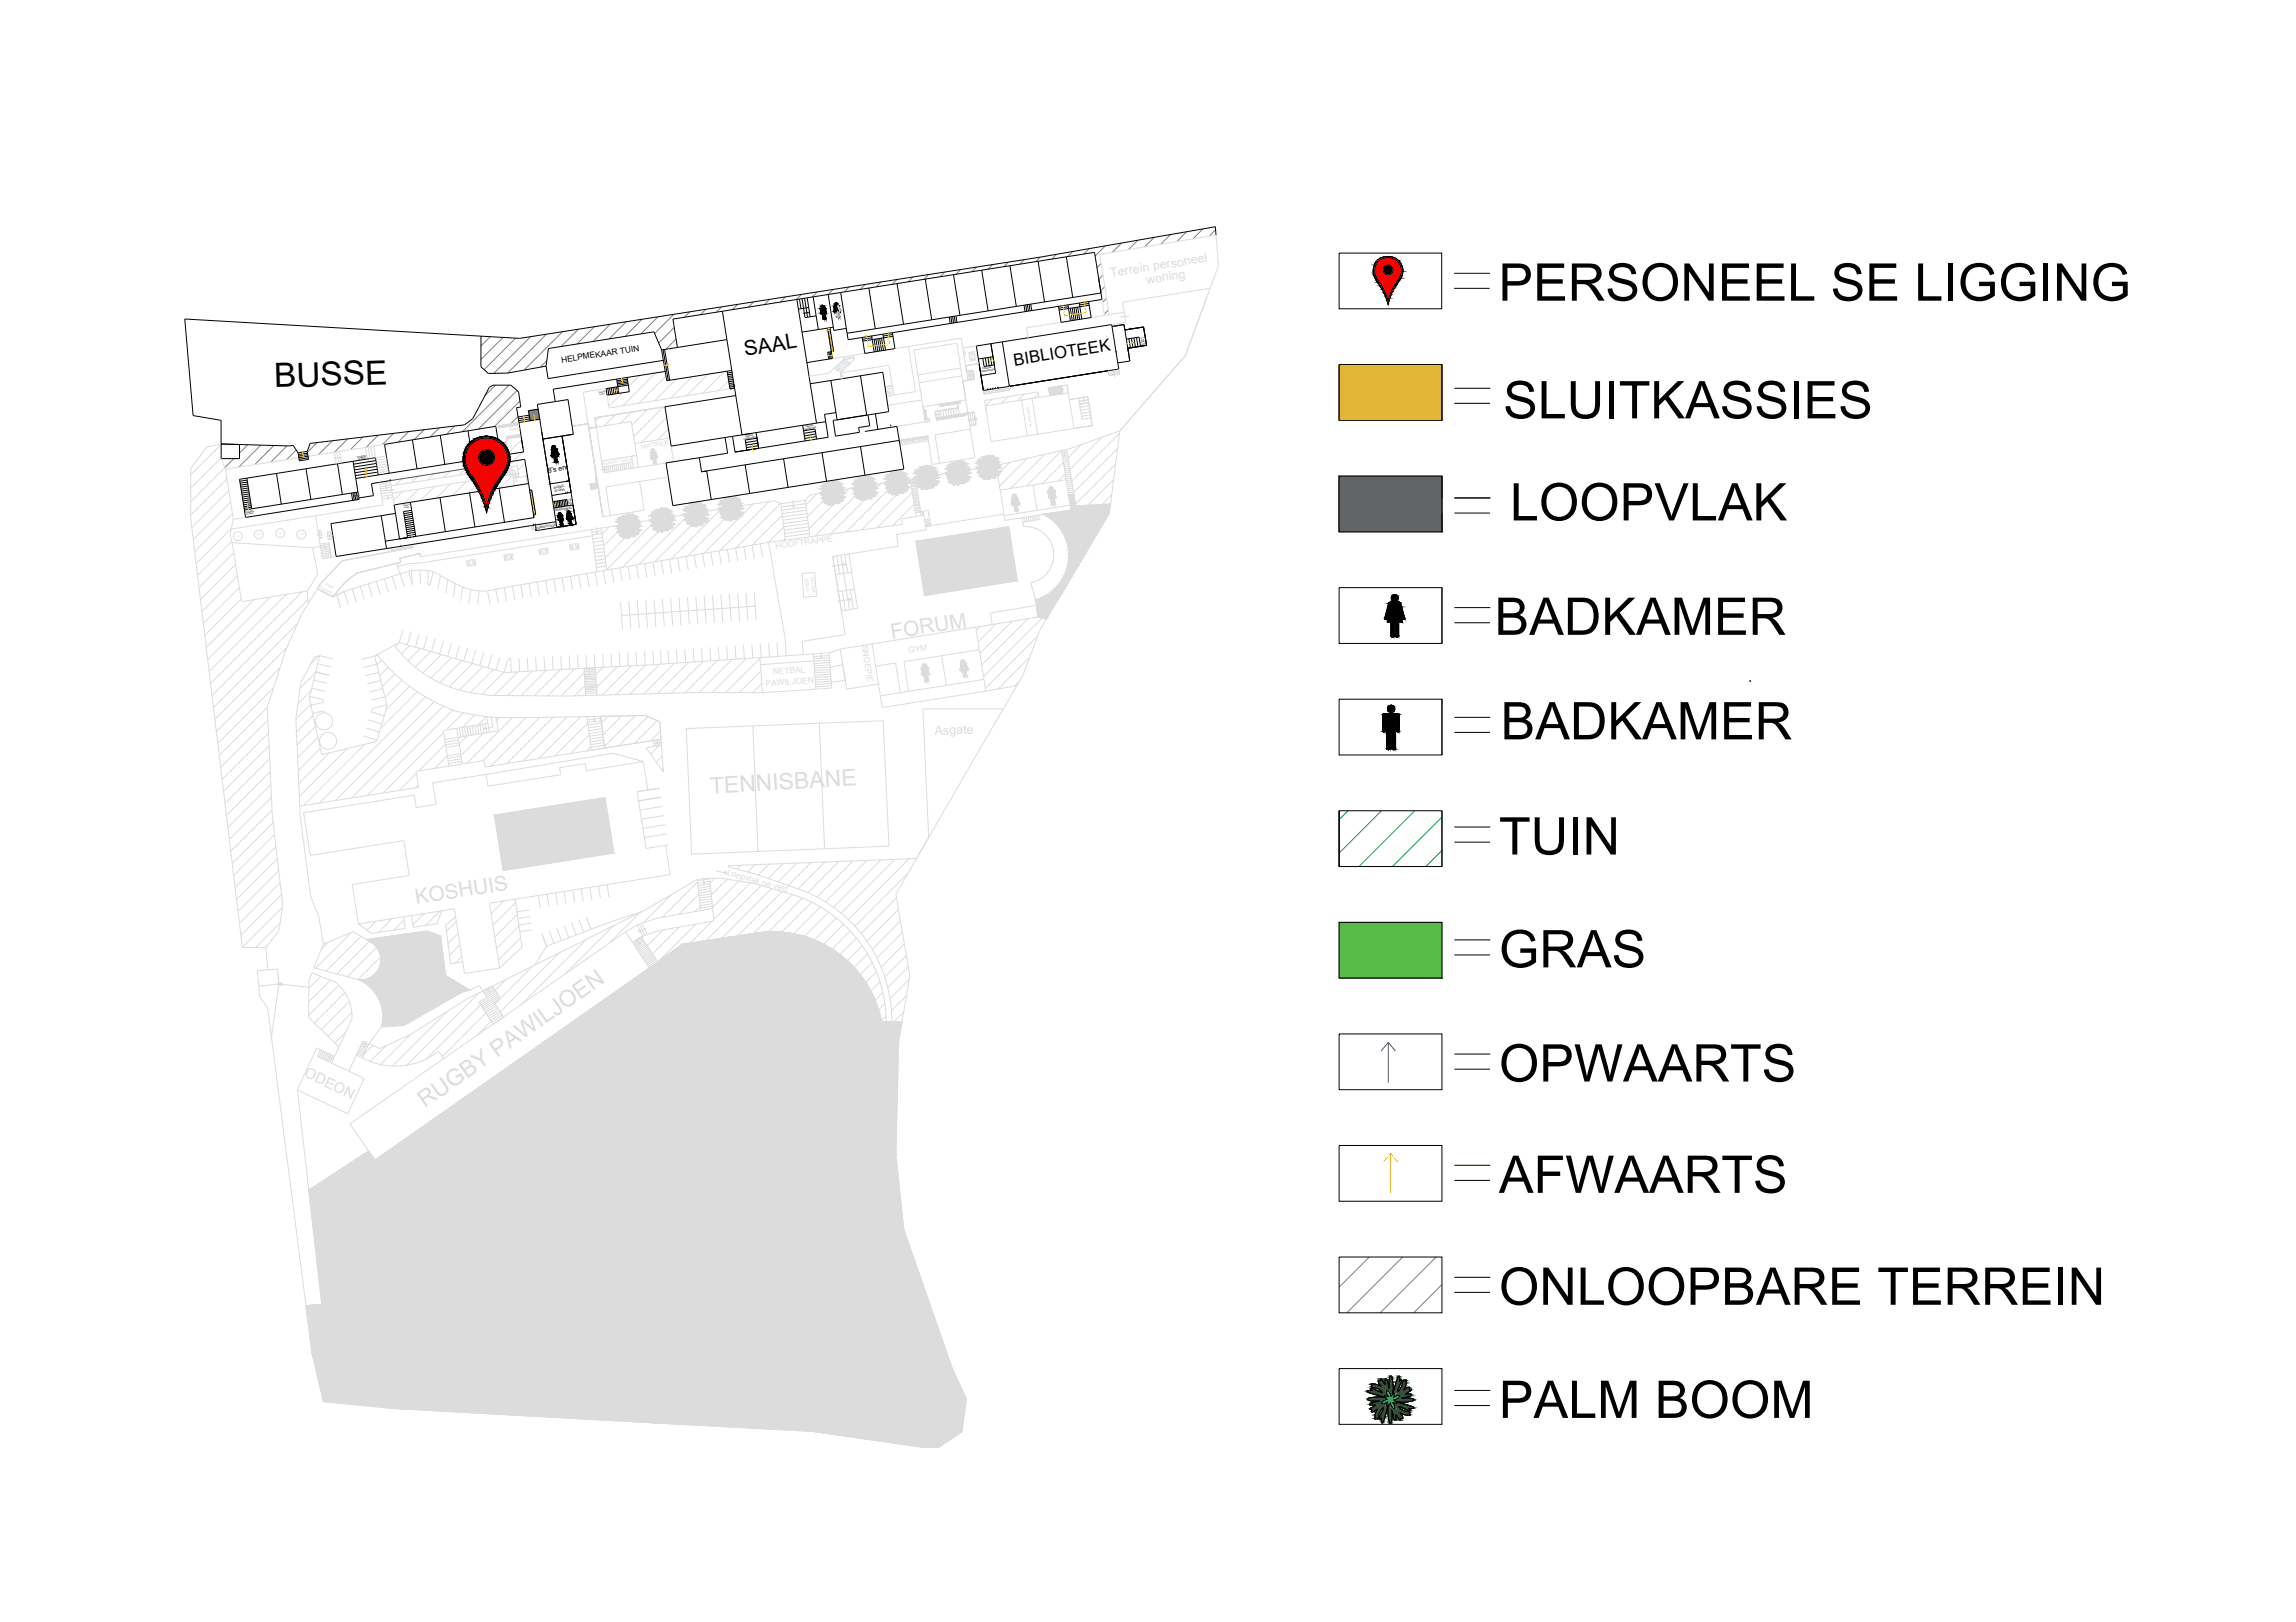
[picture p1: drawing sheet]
<svg xmlns="http://www.w3.org/2000/svg" width="297mm" height="210mm" viewBox="0 0 297 210" stroke-linecap="round" stroke-linejoin="round" font-family="sans-serif">
<defs><g id="words">
<g font-size="6.7">
<text x="193.9" y="38.9">PERSONEEL SE LIGGING</text>
<text x="194.5" y="54.1">SLUITKASSIES</text>
<text x="195.3" y="67.3">LOOPVLAK</text>
<text x="193.4" y="82.2">BADKAMER</text>
<text x="194.1" y="95.7">BADKAMER</text>
<text x="193.9" y="110.6">TUIN</text>
<text x="193.9" y="125.2">GRAS</text>
<text x="193.9" y="140">OPWAARTS</text>
<text x="193.9" y="154.4">AFWAARTS</text>
<text x="193.9" y="168.9">ONLOOPBARE TERREIN</text>
<text x="193.9" y="183.5">PALM BOOM</text>
</g>
<text font-size="4.3" x="35.5" y="50.1" transform="rotate(-2 35.5 50.1)">BUSSE</text>
<text font-size="2.7" x="96.4" y="46.1" transform="rotate(-9 96.4 46.1)">SAAL</text>
<text font-size="2.2" x="131.3" y="47.3" transform="rotate(-9 131.3 47.3)">BIBLIOTEEK</text>
<text font-size="1.6" fill="#dcdcdc" x="143.7" y="35.9" transform="rotate(-9 143.7 35.9)">Terrein personeel</text>
<text font-size="1.1" x="72.7" y="47" transform="rotate(-9 72.7 47)">HELPMEKAAR TUIN</text>
<text font-size=".9" x="70.9" y="61.2" transform="rotate(-9 70.9 61.2)">8's en</text>
<text font-size=".9" fill="#fff" x="71.9" y="61.9" transform="rotate(-9 71.9 61.9)">9's</text>
<text font-size=".8" fill="#dcdcdc" x="83" y="58.1" transform="rotate(-9 83 58.1)">MATRIEK</text>
<g font-size=".4">
<text x="71.7" y="63.2" transform="rotate(-9 71.7 63.2)">BOEKE-</text>
<text x="71.8" y="63.7" transform="rotate(-9 71.8 63.7)">STOOR</text>
<text x="69.3" y="68.5" transform="rotate(-9 69.3 68.5)">BOEKESTOOR</text>
<text x="71.8" y="66.2" transform="rotate(-9 71.8 66.2)">PERSONEEL</text>
</g>
<g font-size=".3">
<text x="127.1" y="47.8" transform="rotate(-9 127.1 47.8)">TWEEDE</text>
<text x="147.8" y="43.7" transform="rotate(81 147.8 43.7)">Tweede</text>
<text x="126.9" y="48.2" transform="rotate(-9 126.9 48.2)">VERDIEPING</text>
<text x="46.2" y="59.3" transform="rotate(-9 46.2 59.3)">TWEEDE</text>
<text x="46.3" y="59.5" transform="rotate(-10 46.3 59.5)">VLOER</text>
<text x="96.2" y="56.9" transform="rotate(-9 96.2 56.9)">VERDIEPING</text>
<text x="96.4" y="56.6" transform="rotate(-9 96.4 56.6)">TWEEDE</text>
<text x="104" y="55.6" transform="rotate(-9 104 55.6)">VERDIEPING</text>
<text x="104.1" y="55.3" transform="rotate(-9 104.1 55.3)">TWEEDE</text>
<text x="31.7" y="66.4" transform="rotate(-10 31.7 66.4)">TWEEDE</text>
<text x="31.9" y="66.6" transform="rotate(-10 31.9 66.6)">VLOER</text>
</g>
<g font-size=".2">
<text x="147.6" y="43.6" transform="rotate(81 147.6 43.6)">verdieping</text>
<text x="77.4" y="50.9" transform="rotate(-9 77.4 50.9)">TWEEDE</text>
<text x="77.6" y="51.1" transform="rotate(-9 77.6 51.1)">VLOER</text>
<text x="52.1" y="65.5" transform="rotate(-9 52.1 65.5)">TWEEDE</text>
<text x="52.3" y="65.8" transform="rotate(-9 52.3 65.8)">VLOER</text>
<text x="73.5" y="64.6" transform="rotate(81 73.5 64.6)">VLOER</text>
<text x="73.7" y="64.4" transform="rotate(82 73.7 64.4)">TWEEDE</text>
</g>
<text font-size=".2" fill="#dcdcdc" x="49.4" y="62.6" transform="rotate(-9 49.4 62.6)">Tweede</text>
</g></defs>
<!-- layer: Mure -->
<g fill="none" stroke="#808080" stroke-width=".13">
<path d="M93.4 39.7l-.7 .7M95.4 39.4l-.7 .7M97.5 39.1l-.7 .6M99.6 38.7l-.7 .7M101.6 38.4l-.6 .7M103.7 38.1l-.7 .7M105.7 37.8l-.6 .6M107.8 37.5l-.7 .6M109.9 37.1l-.7 .7M111.9 36.8l-.6 .7M114 36.5l-.7 .6M116 36.2l-.6 .6"/>
<path d="M118.1 35.8l-.6 .7M120.2 35.5l-.7 .6M122.2 35.2l-.6 .6M124.3 34.9l-.6 .6M126.4 34.6l-.7 .6M128.4 34.2l-.6 .6M130.5 33.9l-.6 .6M132.5 33.6l-.6 .6M134.6 33.3l-.6 .6M136.7 32.9l-.6 .6M138.8 32.5l-.7 .7M140.9 32.2l-.7 .7"/>
<path d="M142.5 34.1l-.6 .5M142.7 35.6l-.5 .5M142.9 37.1l-.5 .5M143 31.8l-1.3 1.3M143.2 38.6l-.6 .5M145.1 31.5l-1.2 1.2M147.2 31.1l-1.2 1.2M149.3 30.7l-1.2 1.3M151.4 30.4l-1.2 1.2M153.5 30l-1.2 1.2M155.6 29.6l-1.2 1.3M157.3 29.7l-.9 .8"/>
<path d="M30.3 59.3l-1.2 1.2M32.1 57.6l-1.1 1M33.7 57.6l-2.8 2.9M35.4 57.7l-2.4 2.4M37.1 57.7l-2.1 2.1M38.3 58.2l-1.2 1.3M41 57.3l-1.2 1.2M43 57l-1.8 1.8M45 56.8l-1.7 1.7M47 56.6l-1.7 1.6M48.9 56.3l-1.5 1.6M50.9 56.1l-1.5 1.5"/>
<path d="M52.9 55.8l-1.4 1.4M54.9 55.6l-1.3 1.3M56.8 55.4l-1.1 1.1M58.8 55.1l-1.1 1.1M63.4 43.6l-1.2 1.2M64.1 49.8l-1.4 1.4M65.1 43.7l-2.9 2.8M65.8 49.8l-6 6.1M66.7 43.8l-4.1 4M66.9 50.5l-5 5M67 53.9l-.9 1M67.3 51.9l-3.3 3.3"/>
<path d="M68.7 43.6l-4.8 4.7M70.7 43.2l-5 5.1M70.7 46.7l-.8 .8M72.8 42.9l-5 5M74.8 42.6l-2.2 2.2M76.9 42.3l-2.2 2.2M78.9 42l-2.2 2.2M81 41.6l-2.2 2.3M83.1 41.3l-2.2 2.2M85.1 41l-2.2 2.2M87.2 40.7l-2.5 2.5M87.2 42.4l-2 2"/>
<path d="M87.5 43.9l-1.4 1.3M89.3 40.4l-.8 .7M91.3 40l-.7 .7M143.4 40.1l-.5 .5M177.2 162.7l-4 3.9M181.5 162.7l-7.2 7.2M185.8 162.7l-7.2 7.2M186.5 166.2l-3.6 3.7"/>
</g>
<!-- layer: 0 -->
<g fill="none" stroke="#000" stroke-width=".13">
<path d="M106.2 39.9l-.1 .1M106.8 39.9l-.1-.1-.5 .1M106.8 39.9l.1 .6M107.9 39.6v.7M108 39.8v.5h-.1M108.1 39.8h.1M108.1 39.7l-.1 .1M108.1 39.8l-.1 .7 .2-.1M108.4 39.5l-.5 .1M142.2 36.1l.4 2.7-32.9 5.2-.1-.9M157.2 29.3l-22.6 4-67.4 10.5-43.3-2.5 1.1 12.5 3.6 .6v3.1l8.8 .2 .5-.1 .7 1M180.5 36.7l-.7 1.3-.2 1a7.9 7.9 0 0 0-1.5-3 1.73 1.73 0 0 1 .4-2.3 1.73 1.73 0 0 1 2.3 .2 1.73 1.73 0 0 1 .1 2.3l-.4 .6"/>
<path d="M180.6 37l-.7 1.4-.3 1-.5-1.5-.8-1.3a1.96 1.96 0 0 1-.5-2.2 1.96 1.96 0 0 1 1.8-1.2 1.91 1.91 0 0 1 1.7 1.1 1.91 1.91 0 0 1-.3 2l-.5 .7M38.6 58.6l.1 .6M39.7 58.4l-1.1 .2M39.7 58.4l.2 1.1-1.2 .1v-.4M39.8 58.6l-1.2 .2M39.8 58.8l-1.2 .2M39.9 59l-1.2 .2M39.9 59.3l-1.2 .1M45.7 59.7l.8 4.9-14.7 2.4-.8-5 .9-.1M48.6 59.6l-2.9 .5M48.7 60l-2.9 .4M62.2 43.5v4l1 .8h2.5l5-.9 .2 1.6 14.9-2.4"/>
<path d="M65.8 59.8l2.1-.4 .5 3.2M67.1 54.7l-.3-1.9 .6-.1-.3-2-1-.9h-2.3l-.5 .3-2.1 4.1-1.1 .8-20 2.4-.4 1M67.4 56.5l.3 1.5M67.5 56.9l.2 1.6-3 .5M74.2 56.2l-1.5 .2M78.6 50.2l.2 .9M78.9 50.2l.1 .9M79.1 50.2l.1 .8M79.3 50.1l.1 .9M79.5 50.1l.2 .9M79.8 50.1l.1 .8M81.1 48.8l.3 1.9-2.9 .4-.1-.8 1.5-.3-.1-.9"/>
<path d="M86 45.2l-.4 .1M86.1 48.1l-14.5 2.3 .2 1.6M93.8 56.6l.3 2-3.6 .6M94.1 48l.3 2.3 .6-.1M94.7 47.9l-8.4 1.4M94.7 48.2l-.6 .1M94.7 48.4l-.6 .1M94.8 48.6l-.6 .1M94.8 48.9l-.6 .1M94.9 49.1l-.6 .1M94.9 49.3l-.6 .1M94.9 49.5l-.6 .1"/>
<path d="M95 49.8l-.6 .1M95 50l-.6 .1M97.8 56l.3 2M103.8 55l.4 2.1M105.6 40.9l-1.5 .2M105.9 42.6l-2.1 .4M106.1 40l.2 .6v-.5M106.3 40.1h.1M106.3 40.1l.2 1.1M106.5 40.5h.1M106.5 40.5l.1 .7M106.6 40.5h.1"/>
<path d="M106.6 40.5h-.1M106.6 40.5l.1 .7M106.7 40h.1M106.7 40l.1 1.2M106.7 40.1l.1 .4M106.8 54.6l.3 2-12 1.9-.3-2M106.9 40.5h-.1M108.3 54.3l-.5 .1 .3 2 3.1-.4M112.3 53.7l.2 1.4M113.2 53.5l.4 2.1M115.2 55.1h.1M115.8 45.1l-3.9 .6"/>
<path d="M116 55.2l.3 1.8M126.4 45.2h.1M126.4 45.6h.1M127.1 46.4l.2 1M127.5 46.3l.1 1.1M127.8 50.4h.1M127.8 46.3l.2 1M128.1 50.4h.1M128.1 46.2l.2 1.1M128.2 44.5l.6 3.8-1.9 .3M128.4 50.3h.1M128.8 50.3h.1"/>
<path d="M129.1 50.2h.1M130.6 50h.1M141.2 41.1l-3.9 .6M144.4 45.6h.1M146.2 46.7l-1.6 .3M148.3 44.7l-2.4 .4 .1 .8M32 62.1l-1 .2M32 62.4l-.9 .1M32.1 62.6l-1 .2M32.1 62.9l-1 .1M32.1 63.1l-.9 .2M32.2 63.4l-1 .2"/>
<path d="M32.2 63.7l-.9 .1M32.3 63.9l-1 .2M32.3 64.2l-1 .1M32.3 64.4l-.9 .2M32.4 64.7l-1 .1M32.4 64.9l-.9 .2M32.5 65.2l-1 .1M43.7 60l4.9-.8 .3 2.3M45.5 63.8l.1 1M45.7 63.8l.1 .9M45.9 63.7l.1 1M46.1 63.7l.1 1"/>
<path d="M46.3 63.7l-2 .3M48.8 60.3l-2.9 .5M48.8 60.7l-2.9 .5M48.9 61.1l-2.9 .4M49.1 62.4l-1 .2 .2 1.5-1.9 .3M50.3 61.2l-4.3 .7M50.5 62.2h.1M50.7 62.2h-.2M53.1 65l-2.1 .3 .2 1.1M53.8 69.4l-2.1 .3 1-.1M64.4 62.1l-.9 1.7-.5 1.8a11.9 11.9 0 0 0-2.2-4.5 2.75 2.75 0 0 1 .3-3.7 2.75 2.75 0 0 1 3.7 0 2.75 2.75 0 0 1 .2 3.8l-.6 1M64.6 62.4l-.6 1.1-.5 1.1-.5 1.7a13.1 13.1 0 0 0-2.4-4.9 3 3 0 0 1 .3-4.2 3 3 0 0 1 4.1 .1 3 3 0 0 1 .3 4.1l-.8 1.2"/>
<path d="M69 68h.1M69.2 67.9h.1M69.2 67.9l-19.2 3.1M71.1 62.2h.1M71.1 62.3h.1M71.1 62.5h.1M71.4 64.1l.2 1.6M71.5 64.9l1.8-.3 .2 .9M71.7 64.9l.1 .8M71.9 64.9l.1 .8M72.1 64.8l.1 .8M72.3 64.8l.1 .8"/>
<path d="M72.5 64.8l.2 .8M72.7 64.7l.2 .8M72.9 64.7l.2 .8M73.1 64.7l.2 .8M73.2 63.8h.1M73.3 63.8h.1M73.5 63.8h.1M73.9 63.7l.2 1.6M179.9 78.5l-.4 1.5M179.9 78.5h.1M179.9 78.5l-.4 2h.4v1.7l.1 .2h.1l.3-.2M180.9 78.6l.5 1.9h-.4v1.7"/>
<path d="M181 78.5h.1M181 78.5l-.1 .1M181 78.5l.4 1.5M181.7 80l-.1 .1-.2-.1M181.7 80l-.6-2-1.2-.1-.3 .2-.5 1.9 .2 .1 .2-.1M179.3 93.1l.1 3.7M179.3 93.1h-.1v1.4l-.1 .2-.2-.2v-2l.3-.1h1.7l.1 .2v1.9M179.9 94.5v2.3M179.9 94.5h.1M180 94.5l.1 2.3M180.4 80.5v1.7M180.4 80.5h.1"/>
<path d="M180.5 80.5v1.7l.1 .2h.1l.2-.2M180.6 93.1l.1 1.4 .2 .2 .1-.2M180.7 93.1h-.2v3.7M177.4 179.6v.2l.1 .1-.5 .1-.1 .1 .5 .2 1.7 .6a3.8 3.8 0 0 0-2.2 .1v.1a2.08 2.08 0 0 0 1.4 .2h.1l-1.1 .3-.1 .2h.1h.6l-.7 .6h.3l-.1 .3h.2l.6-.3-.3 .8v.4h.2h.1l.1-.1a1.74 1.74 0 0 1 .7-1.3l-.6 1.3 .1 .1M179.4 179.9a.68 .68 0 0 1 .5 .8l.5-.4-.1 .5 .1-.1a.58 .58 0 0 1 .7-.1 .82 .82 0 0 1-.8 .5l.4 .5h-.5a.59 .59 0 0 1 .2 .7 .82 .82 0 0 1-.5-.8l-.5 .5 .1-.6a.61 .61 0 0 1-.8 .2 .82 .82 0 0 1 .8-.5l-.4-.5 .5 .1-.2-.4zM181.3 178.6l.1 .1-.3 .6a.8 .8 0 0 0-.2 .8v-.1a2.62 2.62 0 0 0 .7-1.4l.2 .1 .1-.1a1.79 1.79 0 0 1-.3 1.2l.7-.3v.3l.3 .1-.7 .5 .7 .1-.2 .2-1 .2a2.78 2.78 0 0 1 1.6 .3 4.7 4.7 0 0 1-2.3 .2l1.7 .5 .5 .3a.4 .4 0 0 1-.5 .1h-.1a.17 .17 0 0 1 .2 .1 .17 .17 0 0 1-.1 .2M181.4 178.6v.1a.17 .17 0 0 0-.2-.1 .17 .17 0 0 0-.1 .1l-.1-.6-.3 .5-.5 1.8a3.9 3.9 0 0 0-.2-2.3h-.1a2.69 2.69 0 0 0-.2 1.5l-.2-.9-.2-.3-.1 .2v.5l-.6-.7v.3h-.2h-.1l.4 .7-.9-.3h-.4l.1 .2-.1 .1 .2 .1a1.74 1.74 0 0 1 1.2 .7l-1.3-.6-.1 .1M182.4 182.6h-.1l-.6-.3a.78 .78 0 0 0-.7-.2v.1a2.53 2.53 0 0 0 1.4 .6l-.1 .2 .1 .1a1.79 1.79 0 0 1-1.2-.3l.3 .7-.3 .1-.1 .2-.5-.7-.1 .7-.2-.2-.2-1v.2a2.42 2.42 0 0 1-.2 1.4 4.7 4.7 0 0 1-.3-2.2v-.1l-.5 1.7-.3 .5-.1-.1v-.5l-.2 .2-.1-.1"/>
<circle cx="106.4" cy="39.7" r=".14"/>
<circle cx="108.2" cy="39.3" r=".15"/>
<circle cx="179.6" cy="34.9" r=".65"/>
<circle cx="63" cy="59.2" r="1.03"/>
<circle cx="180.4" cy="77.4" r=".44"/>
<circle cx="180" cy="91.7" r=".46"/>
</g>
<!-- layer: Mure -->
<g fill="none" stroke="#dcdcdc" stroke-width=".13">
<path d="M156.1 38.5l-2.7 7.5-8.5 9.8-6.9 2.4M28.6 59.3l-3.9 3.9M28.6 57.5l-3.9 4M28.6 59.3l.6 1.4 1 6.5M43.3 58.5l.2 1.5M43.6 58.5l.2 1.5M43.9 58.4l.2 1.5M64.4 60l-.8 .8M65.9 56.7l-.5 .5M67.2 55l-1.2 .2v.4l1.3-.2M67.5 56.9l-1.8 1.8M67.7 58.4l-2.1 2.1"/>
<path d="M68 59.9l-1 1M74 55.2l2.1-.4 1.3 8.4M77.8 59.7l.3 1.5M80.5 50.8l-1.7 1.8M82.8 48.6l-1.5 1.4M84.8 48.3l-4.2 4.2M86 52.6l-9.1 1.5 .2 1.2-.9 .1M86.2 48.7l-3.6 3.5M87.5 49.1l-2.8 2.8M89.5 48.8l-2.7 2.7M91.6 48.4l-2.8 2.8M93.7 48.1l-2.8 2.8"/>
<path d="M94.3 49.3l-1.3 1.3M107.4 42.5h-.3M107.9 47.7l.9 .5M108.1 47.5l.9 .5M108.3 47.4l.8 .4M108.4 47.2l1 .4M108.6 47l1 .5M108.8 46.8l.9 .5M109 48l-.3 .3 6.3-1 .4 2.6-.9 .2M109 46.7l.9 .4M109.1 46.2v.4M109.1 46.6l-1.9 1.7-2.5 .4"/>
<path d="M109.1 46.6l1 .4M110.4 46l.1 .5-1.5 1.5M110.5 46.2l-1.4 .2M110.5 46.4l-1.4 .2M111.9 45.7l-4.2 .7M115.5 50.2l-1 .2M115.5 50.5l-.9 .2M115.6 50.8l-1 .2M116.3 57l3.7-.6 .1 .2-3.7 .6M117.5 44.8l.9 5.9-3.7 .6M117.5 44.8l6.9-1 .6 4.2M117.5 44.8l-1.7 .3"/>
<path d="M119.5 53h.2l.2 1.3 .3-.1 .1 .3-.6 .1M121.3 53.2l.2 .8M121.5 52.3l.1 .3 2.3-.4 .1 .6M121.7 53.1l.1 .9M122 53.1l.1 .8M122.3 53l.2 .9M122.6 53l.2 .8M123 52.9l.1 .9M123.3 52.9l.1 .8M123.6 52.8l.2 .9M124 52.8l-3 .5 .2 1.1 3.7-.6v-.3l.3-.1M124 52.8l.1 .8"/>
<path d="M125 48l.9-.1 .2 1.2-1.5 .2 .4 2.5M125.2 53.4l.8-.1 .3 1.7-.8 .1zM126.3 44.8l-1.7 .2M126.7 47l-1.8 .3 .1 .7M128.4 51.7l-.9 .8M130.4 51.3l-.8 .9M130.6 50l.1 .5-3.4 .5-.1-.5M130.6 59.8l-1.5 1.6M132.5 51l-.9 .9M132.9 59.3l-3.6 3.6M134.3 50.9l-.6 .6M134.4 51.4l-.1-.7-6.9 1.1 .2 1.3"/>
<path d="M135.1 58.8l-4.4 4.4M137.3 41.7l-4.5 .7 .2 1.3M137.3 58.3l-4.5 4.6M137.6 59.8l-2.7 2.8M138.2 50.8l-.1-1-2.4 .4 .1 1M138.4 51.7l2.3-.4 .6 3.8-2.4 .4M139.9 57.5l-1.7 1.8M142.6 56.6l-4.2 4.2M143.5 40.7l-2.3 .4M144.6 58.1l-5.7 5.7M144.7 47.8l.1 .6-1.3 .2-.1-.6M144.8 56.1l-6.2 6.2"/>
<path d="M145.4 40.4l.2 1.3-1.8 .3M146.5 42.5h.1M146.8 42.5h.1M147.2 42.4h.1M29.1 60.5l-4.4 4.4M29.4 62l-4.7 4.7M29.6 63.5l-4.8 4.8M29.8 65l-4.8 4.8M29.9 68.5l-.1 .8M29.9 68.4l-4.5 4.5M30 70.1l-4.4 4.4M30.1 66.5l-4.9 4.9"/>
<path d="M30.2 67.2l-.3 1.3M30.2 71.5l-4.5 4.5M30.5 73l-4.6 4.6M30.7 74.5l-4.6 4.6M31 76l-4.7 4.7M31.2 77.5l-4.7 4.7M31.8 67l-1.6 .2M32.9 77.6l-6.2 6.2M35 77.3l-8.1 8.1M37 76.9l-9.9 10M39.1 76.6l-11.9 11.9M39.8 76.5l.1 1.6"/>
<path d="M39.8 77.6l-12.4 12.4M40.8 66.7l-10.9 1.8M44.5 76.5l.6 1.7M44.5 76.5l-1.4 .8M44.5 76.5l-.9 .5 .5 1.7M45.6 76.2l.5 1.7M46.6 75.9l.5 1.7M47.6 75.6l.6 1.7M48.7 75.2l.5 1.7M49.1 62.4l.5 2.9M49.7 74.9l.5 1.7M50.5 62.2l.5 3.1"/>
<path d="M50.7 71.4l2.7-.6-9.1 1.8-2.8 2.9-.4 .7 2 1.1M50.7 74.6l.6 1.7M51.3 72.9l1 3.1M52 62l-.8 .8M52.1 63.6l-1.2 1.2M52.8 73.9l-8.3 2.6M53.2 73.9l.1 1.7-.5-1.7M53.2 73.9h-.4M53.4 70.7l-2.7 .4M54.1 61.6l-.9 .8M54.1 63.3l-1.8 1.8M54.3 73.8l-1.1 .1"/>
<path d="M54.3 73.8l.1 1.7M54.3 73.8h1.1M54.4 72v-.4l-2.7 .7 .2 .5-5.7 1.4-1.6 1.1-1.5 2M55.4 73.8v1.8l.2 .1 .4-1.7M55.4 73.8l.6 .2M56 74l1 .5M56.1 61.3l-.8 .8M56.2 63l-1.8 1.8M57 74.5l1 .5M57 74.5l-.4 1.7M58 75l.9 .5M58 75l-.3 1.8"/>
<path d="M58.2 61l-.8 .8M58.3 62.6l-1.9 1.9M58.9 75.6l-.3 1.7M59.9 76l-.3 1.7M60.3 60.6l-.9 .9M60.3 62.3l-1.8 1.8M60.9 76.3l-.3 1.8M61.5 72.4h-.2M62 76.5l-.2 1.7M62.3 60.3l-.8 .8M62.4 62l-1.8 1.8M64.1 76.3l.4 1.7"/>
<path d="M64.5 61.7l-1.9 1.8M65.2 76l34.2-5.8 2.2 12.3 .1 2.4M65.2 76l.3 1.8M65.2 76l-2.1 .5 .3 1.7M66.3 71.7h-.2M66.3 75.9l.3 1.7M66.3 61.5l-1.6 1.7M67.4 75.7l.3 1.7M68.2 61.4l-.3 .3M68.4 75.5l.3 1.7M69.5 75.3l.3 1.8M70.6 75.1l.3 1.8"/>
<path d="M70.8 70.9h-.1M71.6 74.9l.3 1.8M72.7 74.8l.3 1.7M73.8 74.6l.3 1.7M74.8 70.3h-.2M74.9 74.4l.2 1.7M75.9 74.2l.3 1.8M76.6 69.3l-22 3.5-1.8 .2-1.4 .3M77 74l.3 1.8M77.2 61.7h-.2l.2 .8-.8 .1 .1 .7 .9-.1M77.4 63.2l.6 3.7M77.9 68.7l-1.3 .2"/>
<path d="M77.9 69.1l-1.3 .2M78.1 73.8l.3 1.8M79.1 73.7l.3 1.7M80.2 73.5l.3 1.7M80.3 77.9l.2 3.5M81.3 73.3l.3 1.8M81.4 77.8l.2 3.6M82.3 73.1l.3 1.8M82.4 77.7l.3 3.6M83.3 66l-4.4 .7M83.4 72.9l.3 1.8M83.5 77.6l.3 3.6"/>
<path d="M84.5 72.7l.3 1.8M84.6 77.6l.3 3.5M85.5 72.6l.3 1.7M85.7 77.5l.2 3.5M86.6 72.4l.3 1.7M86.8 77.4l.2 3.6M87.7 72.2l.3 1.8M87.9 77.3l.2 3.6M88.7 72l.3 1.8M88.9 77.3l.3 3.5M89.8 71.8l.3 1.8M90 77.2l.3 3.5"/>
<path d="M90.9 71.6l.3 1.8M91.1 77.1l.3 3.6M92 71.5l.3 1.7M92.2 77l.2 3.6M93 71.3l.3 1.7M93.3 77l.2 3.5M94.1 71.1l.3 1.8M94.3 76.9l.3 3.5M95.2 70.9l.3 1.8M95.4 76.8l.3 3.6M96.2 70.7l.3 1.8M96.5 76.7l.3 3.6"/>
<path d="M97.3 70.5l.3 1.8M97.6 76.7l.1 1.7M97.7 78.4h.1M97.7 78.4l-17.3 1.2M97.7 78.4l.1 1.8M98.4 70.4l.3 1.7M100.3 64.8l.7 .4M104.8 64.1l-.6 .7M105.7 63.9l-1.4 1.4M107.7 72l1.2 7.1 2-.4-.7-4.7M107.8 63.6l-3.3 3.3M108.3 71.9l.3 2.4"/>
<path d="M108.8 71.9l1.1 7M109 76.5l.4 2.5M109.3 71.8l.4 2.3M109.8 63.3l-5.2 5.1M109.8 71.7l.4 2.3M110 76.3l.4 2.5M110.2 74l-2.1 .4M110.5 76.2l-2 .4M111.9 62.9l-6.5 6.5M113.9 62.6l-6.5 6.5M116 62.3l-6.6 6.6M117.8 62.2l-6.3 6.4"/>
<path d="M118 63.8l-4.5 4.5M118.3 65.3l-2.8 2.7M118.4 61.9l10.5-1.7 8.4-1.9 .6 3.7M118.5 66.8l-.1 .1M118.5 66.8l-1.9 .3 .2 .8-9.7 1.3M119.1 66.2h.2l.1 .5M120.4 67.7v.2l-.7 .1M134 77.6l.3 2.3M134.1 78.4l-6 .9 .3 1.5M134.3 79.9l-8.1 1.3M134.3 79.9l1.1 .2M134.8 80l-7.5 7.6"/>
<path d="M137.8 61.3l-.9 .9M138.9 63.9l.3 1.6 4.5-.3M143.8 64l-1.2 1.3M144.1 62l-3.4 3.4M144.3 60l-5.2 5.3M34.6 91.5l-6.2 6.3M34.7 93.2l-6.1 6.1M34.7 94.9l-6 6M34.8 96.5l-5.9 5.9M34.9 98.2l-5.8 5.8M35 99.9l-5.7 5.6M35.4 89l-7.2 7.2"/>
<path d="M36.2 86.4l-8.2 8.3M37.1 83.8l-9.3 9.3M38.5 80.7l-10.9 10.9M40.1 90.1l1.7 .4 .1 .4-1.7 .4 .1-.1M40.2 91.2l-1.9 1.9M40.3 89.4l-1.8 1.7M40.3 89.1l1.7 .4M40.5 92.6l-2.1 2.1M40.6 88l1.7 .4M40.8 87l-2 2M40.8 94l-2.4 2.4M40.8 86.9l1.8 .5"/>
<path d="M41.1 85.9l1.7 .4M41.1 95.4l-2.6 2.7M41.3 84.9l-1.1 1M41.4 96.9l-2.8 2.8M41.9 97.6l-.3 .1M42.1 92l-1.7 .3M42.6 97.4l-3.9 4M43.1 85.3l-1.7-.5-1.4 5.5M44.9 96.9l-6.2 6.1M46.7 85.3l1.8-.4 1.6 6.3M47.1 95.2l1.7 .6M47.2 96.3l-7.9 8"/>
<path d="M47.4 94.2l1.7 .5M47.7 93.2l1.7 .5M48.7 86l-1.7 .4M49 87l-1.7 .4M49.3 88.1l-1.8 .4M49.4 85.4l-.6 .7M49.5 89.1l-1.7 .4M49.7 92.7h.1M49.8 90.2l-1.8 .4M49.9 92.1h.1M49.9 92.1v.1M50.1 91.2l-1.8 .4-.3 .5 1.7 .6"/>
<path d="M50.1 91.2l-.2 .9M50.2 86.4l-1.1 1.1M51.1 87.2l-1.6 1.6M52 88l-2.2 2.2M52.2 81.4l-.5 1.7-.6 .6M53 88.8l-3.1 3M53 83.5l-1.1 1.1M53.2 81.7l-.5 1.7M54 89.5l-4.8 4.8M54.2 82l-.5 1.7M54.4 83.9l-1.6 1.6M55.1 90.2l-13.8 13.7"/>
<path d="M55.3 82.3l-.5 1.7M55.7 99.5l-1.9 .3 .4 2.1-15.4 2.4M55.7 84.3l-2 2M56.2 90.8l-12.8 12.8M56.3 82.6l-.5 1.7M57.1 84.7l-2.4 2.4M57.4 91.4l-11.9 11.9M57.4 82.9l-.5 1.7M57.4 94.8l-7.8 7.8M57.6 96.3l-3.4 3.5M57.9 97.8l-1.6 1.6M58.4 83.2l-.5 1.7"/>
<path d="M58.4 85.1l-2.7 2.7M58.6 91.9l-11.1 11M59.4 83.5l-.4 1.7M59.8 85.5l-2.9 2.9M60 92.3l-2.3 2.2M60.4 95.2l-1 1.1M60.5 83.8l-.5 1.7M61.1 85.9l-3 3M61.4 92.5l-1.6 1.6M61.5 84.1l-.5 1.7M62.5 86.3l-3.1 3M62.5 94.9l-2.9 2.9"/>
<path d="M62.6 84.4l-.5 1.7M62.9 92.7l-1 1.1M63.6 84.7l-.5 1.7M63.8 86.6l-3 3M64.6 92.9l-.4 .3M64.7 85l-.5 1.7M65.2 87l-2.8 2.9M66.3 92.9l-5.9 5.9M67 86.9l-3.1 3.1M67.1 85.1l.1 1.8M68 92.9l-5.5 5.6M68.2 85.1l.1 1.8"/>
<path d="M68.8 86.8l-3.1 3.2M69.3 85l.1 1.8M69.8 92.9l-6.3 6.3M70.4 85l.1 1.8M70.7 86.7l-3.3 3.3M71.5 84.9l.1 1.8M71.6 92.8l-6 6M72.5 86.7l-3.4 3.3M72.5 84.9l.1 1.7M73.3 92.8l-5.7 5.7M73.6 84.8l.1 1.8M74.4 86.6l-3.5 3.5"/>
<path d="M74.7 84.7l.1 1.8M75.1 92.7l-5.4 5.5M75.6 87.1l-3 3M75.7 88.7l-1.4 1.3M75.8 84.7l.1 1.8M76 93.6l-4.2 4.2M76.2 95.1l-2.4 2.4M76.4 96.6l-.5 .6M76.9 84.6l.1 1.8M77 86.4l-1.4 .1M77 86.6l-1.4 .1M77.1 86.8l-1.5 .1"/>
<path d="M77.1 87.1h-1.5M77.1 87.3l-1.5 .1M77.1 87.5l-1.5 .1M77.1 87.7l-1.5 .1M77.1 87.9l-1.5 .1M77.1 88.1l-1.4 .1M77.1 88.3l-1.4 .1M77.1 88.6h-1.4M77.1 88.8h-1.4M77.2 89l-1.5 .1M77.2 89.2l-1.5 .1M77.2 89.4l-1.5 .1 .1 .5"/>
<path d="M77.2 89.7h-1.4M77.7 92.7h-1.8M77.7 92.7l.5 4.1M77.7 92.7l5.7-.1 2 .8 .1 2.3-9 1.4M77.7 92.7l.1 .6-1.8 .2M77.8 92.9l-1.8 .3M77.8 93.6l-1.7 .2M77.9 93.9l-1.8 .3M77.9 94.3l-1.7 .3M78 84.6l.1 1.8M78 94.7l-1.8 .2M78 95l-1.7 .3"/>
<path d="M78 86.4l-.9 .9M78 95.4l-1.7 .2M78.1 95.7l-1.7 .3M78.1 96.1l-1.7 .3M78.2 96.5l-1.8 .2M78.7 92.7l-.9 .8M79 84.5l.1 1.8M79.3 97.5l3.9 1.1M79.9 86.3l-2.7 2.6M80.1 84.5l.1 1.8M80.4 92.7l-2.4 2.4M81.2 84.4l.1 1.8"/>
<path d="M81.7 86.2l-3.8 3.7M82.2 92.6l-4 4M82.3 84.4l.1 1.7M83.4 84.3l.1 1.8M83.5 86.1l-3.8 3.8M83.8 92.7l-3.8 3.8M84.5 84.2l.1 1.8-19.4 1 .5-1.7 .3-.1 .1 1.8M85 93.2l-2.9 3M85.3 96.5l-1.1 1.1M85.4 86l-3.9 3.8M85.4 94.6l-1.2 1.3M85.5 84.2l.1 1.8"/>
<path d="M85.6 96.4l.2 3.5-2.2-3.1 1-.2M85.7 97.8l-.8 .8M85.8 99.5l-.2 .1M86.4 84.1l.1 1.8M87.2 85.8l-3.9 4M87.5 84.1l.1 1.7M88.6 84l.1 1.7M89.1 85.7l-4 4.1M89.7 83.9l.1 1.8M90.8 83.8l.1 1.8M91 85.6l-4.2 4.1M91.8 83.8l.2 1.7"/>
<path d="M92.8 85.5l-4.2 4.2M92.9 83.7l.1 1.7M94 83.6l.1 1.8M94.7 85.3l-4.3 4.3M95.1 83.5l.1 1.8M96.2 83.5l.1 1.7M96.6 85.2l-4.5 4.4M97.3 83.4l.1 1.7M98.3 85.2l-4.4 4.4M98.3 83.3l.2 1.8M98.4 86.8l-2.8 2.8M98.5 88.4l-1.2 1.2"/>
<path d="M99.4 83.2l.2 1.8M100.5 83.2l.1 1.7M105.3 85.5l-6.9 .5M107.3 84.5l-9 .6M121.8 84.9l.6 3.8M126.7 84.1l-9.7 1.5M126.8 81.1l-.5 .5M127.3 87.9l-9.7 1.6M128.9 80.7l-2.4 2.4M130.9 80.4l-4.1 4.2M131.5 88.7l-4 .7M131.9 88.1l-.7 .7"/>
<path d="M133 80.1l-6 6M133.2 85.1l-4.1 4.1M134.2 82.3l-6.7 6.8M35 101.5l-5.5 5.6M35.1 103.2l-5.4 5.4M35.2 104.8l-5.3 5.4M35.3 106.4l-5.3 5.3M35.5 108l-5.3 5.3M35.7 109.6l-5.3 5.2M35.9 111.1l-5.3 5.3M36.1 112.7l-5.3 5.2M36.2 119.4l-3.1 3.2"/>
<path d="M36.2 114.2l-5.2 5.3M36.4 115.8l-5.2 5.2M36.5 117.4l-5.1 5.2M46.6 119.5l-.1 .2M48.6 119.2l-1.1 1.2M50.7 118.9l-1.8 1.8M52.2 118.7l.2 1.4-4.3 .7-1.7-1.2M52.3 119.1l-1.3 1.3M53.9 100.1l-2.2 2.2M54.1 101.6l-.4 .4M54.8 118.2l-1.4 1.5M56.9 117.9l-1.8 1.9"/>
<path d="M57.1 117.9l-.6 1.6-3 .5-.3-1.5M58.9 118.6l-1.2 1.1 .6 5 1.6-.2M59 119.3l-1.2 1.2M65.2 116.6l-1.7 1.6M66.7 116.4l.8 6.2-2.9 2.7M66.7 116.8l-2.9 2.9M66.9 118.3l-2.9 2.9M67.1 119.8l-2.9 2.9M68.5 117.8l-1.6 .2M68.6 118.6l-1.6 .3M68.7 119.5l-1.6 .2M69.6 115.9l.3 1.6"/>
<path d="M70.8 115.7l.2 1.6M71.9 115.5l.2 1.6M73 115.4l.2 1.6M73 119.7l.6 1.7M73.9 119.4l.7 1.6M74.1 115.2l.2 1.6M74.9 119l.6 1.6M75.2 115l.3 1.6M75.9 118.7l.6 1.6M76.3 114.8l.3 1.6M77.4 114.7l.3 1.6M78.5 114.5l.3 1.6"/>
<path d="M79.4 119.8l-6.3 6.2M82.8 118.1l-3.9 3.9M83.1 118l-3.6 1.1-8.8 3.3M85.5 103.2l-2.9 .4M85.7 104.4l-2.9 .4M85.9 105.5l-2.9 .5M86.1 106.7l-2.9 .5M86.3 107.9l-2.9 .5M86.9 115.7l-3.7 3.7M87.9 120l-3.5 3.4M90 119.6l-4.9 4.9M90.3 114.1l-4.6 4.6"/>
<path d="M90.4 115.7l-2.6 2.6M90.6 117.3l-.7 .7M92.1 119.2l-2.8 2.8M92.5 113.7l-.6 .6M94.1 113.8l-2.1 2M95.6 114l-3.4 3.4M95.9 112l-.5 .5M97.1 114.3l-4.8 4.7M97.7 111.9l-1 .9M98.5 114.6l-7.1 7.1M99.5 111.8l-1.4 1.4M99.8 115l-6.4 6.4"/>
<path d="M101.2 115.4l-5.8 5.7M101.3 111.8l-1.9 1.9M102.5 115.8l-5 5M103.1 111.7l-2.4 2.4M103.8 116.2l-4.4 4.4M104.9 111.6l-2.9 3M105 116.8l-3.9 3.8M106.1 117.4l-3.4 3.4M106.7 111.6l-3.4 3.4M107.2 118.1l-3.1 3.1M108.2 118.8l-2.8 2.8M108.5 111.5l-4 4"/>
<path d="M109.1 119.6l-2.6 2.6M110.4 111.4l-4.7 4.7M112.2 111.3l-5.4 5.4M114 111.3l-6.2 6.1M115.8 111.2l-7 7M116 116.2l-4.6 4.6M116.2 117.7l-4 4.1M116.5 119.2l-3.7 3.6M117.5 113l-6.9 6.9M117.6 111.1l-7.9 7.9M33.3 125.6l.3 3.4 1 1.5M34.6 125.5l1.3-.1 .2 2"/>
<path d="M36.1 127.4l-1 6.8M36.1 127.4l-2.6 .2M36.1 127.4l3.9 .3M40 126.8l-.1 4.9 3.9 3.8M40.3 125.9l3.1 1.2M41.5 126.4l-1.5 1.5M41.8 122.2l3.9-1.6 2.1 1.2a2.62 2.62 0 0 1 1.4 3.1 2.62 2.62 0 0 1-2.7 1.9l-5.9-1.5M42.5 121.9l-.9 .9M42.8 126.8l-2.9 2.9M43.8 127.5l-3.9 3.9M44.6 128.5l-3.9 3.9M44.7 133.6l-1.4 1.4"/>
<path d="M45.2 129.6l-3.6 3.7M45.4 120.7l-4.6 4.6M45.5 131l-3.1 3.1M45.5 131.8l-.9 2M46.7 121.2l-4.5 4.5M46.9 136.9a9.1 9.1 0 0 0 9.8-.8l.7 .9M47.4 121.6l7.9-1.1 1.7 .6 .6 5.1 3.1 1.9-.9 .3-7.6 4.3-2.9 .2M47.8 121.8l-4.2 4.2M48.2 135.3l-1.1 1.1M48.7 122.6l-3.8 3.8M49.3 123.8l-3 3M49.9 135.3l-2 2.1"/>
<path d="M53.1 133.9l-3.9 3.9M57.8 130.9l-7 7.1M59.3 120.8l-1.3 1.3M59.5 122.3l-1.3 1.3M59.7 123.8l-.8 .8M62 128.5l-9.4 9.4M62.2 130l-7 7.1M62.6 130.6l1.3-.9 .2 .2-1.4 1M63.5 132.1l-1.8 1.9M63.8 127.7l-1.2 .8M63.9 127.9l-1.2 .8M64 128.1l-1.1 .7"/>
<path d="M64.1 128.3l-2.1 1.4M64.2 130.2l-1.3 .9-5.7 5.6M64.3 128.5l-2.2 1.4M64.4 130.4l-1.4 .9M64.4 128.6l-2.2 1.5M64.5 128.8l-2.2 1.5M64.5 130.6l-1.3 1M64.6 129l-2.2 1.4M64.7 130.9l-1.4 .9M64.7 129.3l-.7 .6M64.8 131.1l-1.3 .9M65 131.3l-1.3 1"/>
<path d="M65.2 131.6l-1.4 .9M65.5 126.8l-1.4 1.3M67.4 121.4l-2.9 2.8M68.9 120.3l-1.7 .3M68.9 125l-4.1 4.2M70.1 120.8l.6 1.6M70.7 122.4l-1.5 2.5M71.1 120.5l.6 1.6M72 120.1l.6 1.6M72.4 123.3l-7.7 7.6M75.9 121.5l-8.5 8.5M83 121.2v.1"/>
<path d="M83 121.3l-1.1 .8M83.1 121.5l-1.1 .7M83.2 121.1l-.2 .2M83.2 121.7l-1.1 .7M83.4 121.8l-1.1 .8M83.5 122l-1.1 .8M83.6 122.2l-1.1 .8M83.7 122.4l-1.1 .7M83.8 122.5l-1.1 .8M83.9 122.7l-1.1 .8M84.1 122.9l-1.1 .8M84.2 123.1l-1.1 .7"/>
<path d="M84.3 123.2l-1.1 .8M84.4 123.4l-1.1 .8M84.5 123.6l-1.1 .8M84.6 123.8l-1.1 .8M84.7 124l-1.1 .7M84.9 124.1l-1.1 .8M85 124.3l-1.1 .8M85.1 124.5l-1.1 .8M85.8 120.3l-2.1 2.1M88.2 122.2l-3.1 2.3M110 120.5l-2.3 2.3M110.8 121.4l-2.1 2.1"/>
<path d="M111.6 122.4l-2 1.9M112.2 123.5l-1.7 1.7M112.8 124.6l-1.5 1.5M113.4 125.8l-1.4 1.3M113.9 127l-1.2 1.2M114.2 128.4l-1 1M114.5 129.9l-.8 .8M114.6 131.5l-.6 .6M116.8 120.7l-3.4 3.3M116.9 130.9l-1.2 1.3M117 122.2l-3 3M117.3 123.6l-2.8 2.8"/>
<path d="M117.3 128.8l-2 2M117.5 125.1l-2.6 2.7M117.6 126.7l-2.4 2.5"/>
<circle cx="30.8" cy="69.4" r=".58"/>
<circle cx="33.5" cy="69.2" r=".58"/>
<circle cx="36.2" cy="69" r=".58"/>
<circle cx="39" cy="69.2" r=".58"/>
<circle cx="41.9" cy="93.3" r="1.11"/>
<circle cx="42.5" cy="95.9" r="1.11"/>
<circle cx="36.2" cy="127.4" r=".14"/>
</g>
<!-- layer: 0 -->
<g fill="none" stroke="#dcdcdc" stroke-width=".13">
<path d="M108.4 39.5l.1 .1 .2 .6-.3-.5M108.4 39.7l.3 .7h-.2l.1 .6M108.4 39.7h.1M142.6 38.8l.3 2M156.6 37.3l-3.2 8.7-8.5 9.8-1.4 10.6-9 15.2-2.1 5.7-16.5 28.4 1.8 10.6-1.4 8.5-.4 14.6 1 9.7 6.3 17.9 1.8 4.1-.6 4.2-2.9 2h-2.1l-14.3-2.1-54.4-2.9-8.9-.9-1.4-6.2-5.8-44.7M28.6 57.5l-1.8 .3-2.1 2.8v6.5l6.7 55.5h3M31 57.5v1.8h-2.4M38.7 59.2l-9.5 1.5M47.3 57.9l.2 1.5M47.6 57.8l.3 1.5M48 57.8l.2 1.5M48.4 57.7l-8.5 1.4"/>
<path d="M48.4 57.7l.2 1.5 1.4-.2M49.7 57.5l-1.3 .2M50 59.4l-1.4 .2M50.1 59.7l-1.4 .2M59.8 55.9h.1M64.6 55.1h.1M66.9 54.7v.3l-2.4 .4v-.3M67.1 54.7l-3 .5M67.3 56.5l-.1-.3-1.7 .3 .1 .3M67.4 56.5l-2 .3 .3 2M74 55.2l2.1-.4 1.3 8.4-.9 .1-.1-.7 .9-.1 .7 4.4 .9-.2M78.4 50.3l-3 .5"/>
<path d="M80.7 60l.1 .8M80.9 60l.2 .7M81.2 59.9l.2 .8M81.5 59.9l.2 .7M81.7 59l.2 1.6M81.8 59.8l-3.8 .6M86 52.6l-9.1 1.5 .2 1.2-.9 .1M86.8 57.7l.4 2M94.4 50.3l-15.6 2.5-.3-1.7M108.2 40.4l.1 .6v.1l.1-.1M108.3 40.4l.1 .6M108.3 40.4h.1"/>
<path d="M108.4 40.4v.6h.1h.1M108.7 48.3l.1 .7M108.8 48.2l.2 .8M115.4 49.9l.2 1.2M116.3 57l3.7-.6 .6 3.7 1-.1M119.5 53h.2l.2 1.3M119.7 54.3l.5-.1 .1 .3-.6 .1M120.1 56.6l-3.7 .6M120.1 56.8l-3.7 .6M120.1 57l-3.7 .6M123.8 52l.2 .8M123.9 59.7v.8l-.2-.5-.1-.2v.4l-.3-.4v.2h-.2l.2 .3-.4-.1h-.2a.22 .22 0 0 0 .1 .2 .22 .22 0 0 0 .2 0l.4 .3-.7-.2"/>
<path d="M124 59.7l.1 .7v.4l.4-1.1 .1 .3h.1M124.2 51.9v.3l-2.6 .4-.1-.3M124.6 45.5l.2-.1 .1 .5h-.2zM124.7 59.9l-.3 .8 .3-.4a.22 .22 0 0 1 0-.3 .22 .22 0 0 1 .3-.1l-.2 .7 .4-.2v.2h.1l-.3 .3h.3l-.1 .1-.5 .1 .8 .1-.6 .2-.6-.1 1.2 .5h-.3v.2M124.9 53.5v.3l-3.7 .6-.1-.3 4.9-.8 .3 1.7-.8 .1M125 51.8l.5 3.3M125 48l.9-.1 .2 1.2-1.5 .2M125 48l.2 1.2M125.2 48l.2 1.2M125.3 45.6l.8-.1v.2l-.8 .1zM125.4 48l.2 1.2M125.4 45.9l.7-.1 .1 .5-.7 .1z"/>
<path d="M125.5 46.6l.7-.2v.2l-.7 .1zM125.5 53.4l.2 1.7M125.5 55.1v.4M125.5 48l.2 1.1M125.7 47.9l.2 1.2M125.7 53.4l.3 1.6M126.7 59.7v.2h-.3l1.1 .4-.9 .1-.2 .1 .2 .1h.6l-.5 .1-.1 .1h.3l-.3 .3h.1v.2l.3-.2-.1 .7a.24 .24 0 0 0 .2-.1 .24 .24 0 0 0 .1-.3l.3-.4-.3 .8M126.7 47l-1.8 .3 .1 .7M127.5 52.5l.1 .6M127.7 59.9l.2 .2v.2l.3-.3-.1 .3 .4-.1a.27 .27 0 0 1-.4 .3l.3 .2h-.3l.1 .4a.26 .26 0 0 1-.3-.1 .26 .26 0 0 1 0-.3l-.2 .2v-.3l-.4 .2a.25 .25 0 0 1 .1-.3 .25 .25 0 0 1 .3 0l-.2-.3 .3 .1zM128.7 59.2l-.3 .7 .3-.4a.22 .22 0 0 1 0-.2 .22 .22 0 0 1 .2-.1l-.1 .6 .4-.1v.1l.1 .1-.4 .2 .4 .1-.6 .2a.77 .77 0 0 1 .8 .1l-.8 .2-.4-.1 1.2 .4-.4 .1 .1 .1M128.7 59.2l-.2 .1v-.4l-.4 1.2v-.5l-.1-.7-.1 .2-.1 .6-.1-.5-.1-.1v.4l-.3-.4v.1h-.2l.2 .4-.4-.1h-.3a.22 .22 0 0 0 .1 .2 .22 .22 0 0 0 .3 0l.4 .3-.8-.3"/>
<path d="M130.6 50l.1 .5-3.4 .5-.1-.5M130.6 50.2l-3.3 .6M137.3 58.3l.7-.1 .9 5.7-.7 .1M137.3 49.9l.2 1M138 58.5l-.6 .1M138.1 58.7l-.7 .1M138.1 59l-.6 .1M138.2 59.2l-.7 .1M138.2 59.5l-.7 .1M138.2 50.8l-.1-1-2.4 .4 .1 1M138.3 59.8l-.7 .1M138.4 51.7l2.3-.4 .6 3.8-2.4 .4"/>
<path d="M139.5 51.5l.5 2.8 1.2-.2M140.8 51.7l-1.2 .2M140.9 52.1l-1.2 .2M140.9 52.5l-1.2 .2M141 52.9l-1.2 .2M141 53.3l-1.2 .2M141.1 53.7l-1.2 .2M144.7 47.8l.1 .6-1.3 .2-.1-.6M144.8 48l-1.4 .2M144.8 48.2l-1.4 .2M29.8 69.3l.2 .9M41.1 68.7l.4-.1 .2 1-.4 .1"/>
<path d="M41.3 68.7l.2 1M41.4 70.4l1.1-.2 .3 1.9M41.5 70.7l-1.1 .2M42.5 68.9l.2 .9M42.6 70.4l-1.2 .2M42.6 70.7l-1.1 .1M42.6 70.9l-1.1 .2M42.7 71.1l-1.2 .2M42.7 71.3l-1.1 .2M42.7 71.5l-1.1 .2M42.8 68.8l.1 1M42.8 71.7l-1.2 .2"/>
<path d="M42.8 71.9l-1.1 .2M43 68.8l-.7 .1 .2 .9 .6-.1M43.5 72l-.7 .1M49.6 65.3l-8.8 1.4 .9 5.6 1.1-.2M50.2 60l-1.5 .3M50.2 60.4l-1.4 .2M50.3 60.7l-1.5 .2M50.3 61l-1.4 .2M50.5 62.4l-1.4 .3M50.6 62.7l-1.4 .3M50.6 63l-1.4 .3M50.7 63.4l-1.4 .2"/>
<path d="M50.7 63.7l-1.4 .2M50.8 64l-1.4 .2M50.8 64.4l-1.4 .2M53.4 70.5v.3M53.4 70.8l-9.1 1.8-2.8 2.9-2.6 4.2-1.9 4.3-2.4 7.5 .6 13.9 1.4 11.7-.5 3.3-1.7 2.2M53.4 70.8l-2.7 .6-.1-.5M58.4 75.2a7.8 7.8 0 0 0 4.7 1.3M60.4 72.6l.1-.1 .1 .8h-.1zM60.7 72.5l.4-.1 .1 .8h-.4zM61.5 72.4l.1 .7h-.2l-.1-.7M65.2 71.8h.1l.1 .7h-.1zM65.3 60.5l.2 1"/>
<path d="M65.5 71.8l.5-.1 .1 .7-.5 .1zM65.5 60.5l.2 1M65.7 60.5l.2 .9M65.9 60.4l.2 1M66.2 60.4l.2 1.5M66.3 71.7l.1 .7h-.2l-.1-.7M66.4 61.5l.7-.1v-.2l-16.3 2.6M66.4 61.9l.2 1M67.1 61.6l-.7 .2M67.1 61.8l-.2-1.5-16.3 2.6M67.1 61.8l-.7 .1M68.1 61.6l.1 1"/>
<path d="M68.2 61.6l-1.1 .2M68.7 68l.1 .6 .5-.1M69.3 68.1l-.5 .1M69.3 68.2l-.5 .1M69.3 68.3l-.5 .1M69.7 71.1l.2-.1 .1 .8h-.2zM70 71l.5-.1 .1 .8h-.4zM70.8 70.9l.1 .7-.1 .1-.1-.8M73.7 70.5h.1l.2 .7h-.2zM74 70.4h.5l.1 .7-.5 .1zM74.8 70.3l.1 .8h-.2l-.1-.8M76.5 68.5l.7 5.5"/>
<path d="M77.2 61.7h-.2l.2 .8M77.8 68.3l.7 5.5M78 69.5l-1.3 .3M78 70l-1.3 .2M78.1 70.5l-1.3 .2M78.1 70.9l-1.2 .2M78.2 60.4l.1 .8M78.2 71.4l-1.3 .2M78.2 71.9l-1.2 .2M78.3 72.3l-1.3 .2M78.4 72.8l-1.3 .2M78.4 60.4l.1 .7"/>
<path d="M78.4 73.2l-1.3 .3M78.7 60.3l.1 .8M78.8 68.2l-.9 .9M78.9 60.3l.1 .7M79.2 60.2l.1 .8M79.4 60.2l.2 .8M79.7 60.2l.1 .7M79.9 60.1l.1 .8M80 68.7l-1.9 1.9M80 67.3l.8 .3-.5-.3a.22 .22 0 0 1-.2 0 .22 .22 0 0 1-.1-.2l.7 .1-.2-.4h.2v-.1l.2 .4 .1-.4 .1 .1 .1 .5 .1-.8 .1 .3v.9l.5-1.2v.4l.2-.1-.3 .7 .3-.4a.22 .22 0 0 1 0-.2 .22 .22 0 0 1 .2-.1l-.1 .6 .3-.1v.1h.2l-.4 .3h.4l-.6 .3a.77 .77 0 0 1 .8 .1l-.9 .1h-.3l1.1 .4-.3 .1 .1 .1M80 67.3l.1 .2h-.3l1.1 .4h-.9l-.2 .1 .1 .1 .7 .1-.6 .1-.1 .1h.4l-.4 .3h.2v.2l.3-.2-.1 .4v.3a.23 .23 0 0 0 .2-.1 .23 .23 0 0 0 0-.3 .37 .37 0 0 1 .3-.4l-.2 .7M80.2 60.1l.1 .7"/>
<path d="M80.4 60l.2 .8M81 67.5l.3 .2v.2l.3-.3-.1 .3 .4-.1a.27 .27 0 0 1-.4 .3l.2 .2h-.2l.1 .3a.25 .25 0 0 1-.3-.1 .25 .25 0 0 1 0-.2l-.3 .2 .1-.3-.4 .1a.27 .27 0 0 1 .4-.2l-.2-.3 .2 .1zM81.2 69.3l-2.9 2.9M81.4 69v.1M81.9 68.5v.1M82.3 68.2l-.2 .1M82.6 68.8l-.8-.3 .5 .3a.21 .21 0 0 1 .2 0 .21 .21 0 0 1 .1 .3l-.7-.2 .2 .4h-.1l-.1 .1-.2-.3-.1 .3-.1-.1-.1-.5-.1 .9-.2-.9 .1-.4-.4 1.2-.1-.3h-.2M82.6 60.5l-4.5 .7M83 67.5l-.5 .5M84.4 66.5v.2l-.3 .1 1.2 .4h-.9l-.3 .1 .3 .1h.5l-.6 .2 .3 .1-.3 .2 .1 .1v.1l.4-.2-.2 .7a.23 .23 0 0 0 .3-.3l.3-.5-.3 .8 .1-.1 .1 .3 .4-1.1v.9l.1 .3 .1-.9 .2 .6 .1 .1v-.4l.3 .4v-.2h.2l-.2-.3 .6 .1a.24 .24 0 0 0-.1-.2 .24 .24 0 0 0-.2 0l-.4-.3 .7 .2M85 67.2l-6.5 6.5M85.4 66.7l.2 .1v.3l.3-.2-.1 .2 .4-.1a.25 .25 0 0 1-.1 .3 .25 .25 0 0 1-.3 0l.3 .2h-.3l.1 .4a.27 .27 0 0 1-.3-.4l-.2 .2v-.2l-.3 .1a.26 .26 0 0 1 .1-.3 .26 .26 0 0 1 .2 0l-.2-.3 .3 .1z"/>
<path d="M86.4 66l-.3 .8 .3-.5a.21 .21 0 0 1 0-.2 .21 .21 0 0 1 .3-.1l-.2 .7 .4-.2v.2h.1l-.3 .2 .3 .1-.1 .1-.5 .1h.6l.2 .1-1.2 .1 1.2 .4-.3 .1v.2M86.4 66l-.1 .1-.1-.3-.4 1.1v-.9l-.1-.2-.1 .7-.2-.5-.1-.1v.4l-.3-.4v.2h-.2l.2 .3-.6-.1a.24 .24 0 0 0 0 .2 .24 .24 0 0 0 .3 0l.4 .3-.7-.2M86.5 61.7l-3.8 .6M87.1 66.9l-6.6 6.5M88.8 65.8v.2h-.3l1.2 .4h-.9l-.3 .2 .2 .1h.6l-.6 .2h.3l-.3 .3h.1v.2l.4-.2-.2 .7a.22 .22 0 0 0 .3-.1 .22 .22 0 0 0 0-.3l.3-.4-.3 .7M89.2 66.5l-6.6 6.6M89.8 66l.2 .1v.3l.3-.3-.1 .3 .4-.1a.27 .27 0 0 1-.4 .3l.3 .2h-.3l.1 .3a.27 .27 0 0 1-.3-.3l-.2 .2v-.3l-.3 .2a.26 .26 0 0 1 .1-.3 .26 .26 0 0 1 .2 0l-.2-.3 .3 .1zM90.8 65.3l-.3 .7 .3-.4a.21 .21 0 0 1 0-.2 .21 .21 0 0 1 .3-.1l-.2 .6 .4-.1v.1l.1 .1-.4 .2h.4l-.1 .2-.5 .1a.8 .8 0 0 1 .8 .1l-.8 .2-.4-.1 1.2 .4-.3 .1v.1M90.8 65.3h-.2v-.3l-.4 1.2v-.4l-.1-.8-.1 .3-.1 .5-.1-.5-.1-.1v.4l-.3-.4v.1h-.2l.2 .4-.4-.2-.2 .1a.22 .22 0 0 0 0 .2 .22 .22 0 0 0 .3 0 .37 .37 0 0 1 .4 .3l-.7-.3M91.2 66.2l-6.5 6.5M91.3 67.3l-.7-.3 .4 .3a.22 .22 0 0 1 .2 .1 .22 .22 0 0 1 .1 .2l-.6-.2 .2 .4h-.2v.1l-.3-.3v.3l-.3-.6-.1 .9-.1-.4v-.8l-.4 1.1-.1-.3h-.1M93.3 65v.2l-.3 .1 1.2 .4h-.9l-.3 .1 .3 .1h.5l-.5 .1-.1 .1 .3 .1-.3 .2 .1 .1v.1l.4-.2-.2 .7a.24 .24 0 0 0 .3-.1 .24 .24 0 0 0 0-.2l.3-.5-.3 .8"/>
<path d="M93.3 65.9l-6.5 6.4M94.3 65.2l.2 .1v.3l.3-.2-.1 .2 .4-.1a.27 .27 0 0 1-.4 .3l.3 .3-.3-.1 .1 .4a.26 .26 0 0 1-.2-.1 .26 .26 0 0 1-.1-.3l-.2 .2v-.2l-.3 .1a.26 .26 0 0 1 .1-.3 .26 .26 0 0 1 .2 0l-.2-.3 .3 .1zM95.3 64.5l-.3 .8 .3-.4a.22 .22 0 0 1 0-.3 .22 .22 0 0 1 .3-.1l-.2 .7 .4-.2v.1l.1 .1-.3 .2 .3 .1-.6 .2a.78 .78 0 0 1 .8 .1l-.8 .2-.4-.1 1.2 .4-.3 .1v.2M95.3 64.5l-.1 .1-.1-.3-.4 1.1v-.9l-.1-.3-.1 .9-.2-.5-.1-.2v.4l-.3-.4v.2h-.2l.2 .3-.6-.1a.24 .24 0 0 0 0 .2 .24 .24 0 0 0 .3 0l.4 .3-.7-.2M95.4 65.5l-6.5 6.5M95.8 66.5l-.7-.2 .4 .3a.21 .21 0 0 1 .3 0 .21 .21 0 0 1 0 .2l-.6-.1 .2 .3h-.2v.2l-.3-.4v.4l-.3-.6-.1 .8-.1-.3v-.9l-.4 1.1-.1-.3-.1 .1M97.4 65.2l-6.4 6.4M99.5 64.9l-6.4 6.4M100.3 64.8l-45.9 7.2v-.4l-2.7 .7 .2 .5-5.7 1.4-1.6 1.1-1.5 2-2-1.1M101 65.1l-5.8 5.8M101.2 66.7l-3.9 3.8M101.4 68.2l-2 2 7.7-1"/>
<path d="M101.6 69.8l-.2 .1M103.7 74.2l1.7-.1 .2 3.1-1.6 .1zM104.2 65.2l-3.1 .4M104.3 65.6l-3.2 .4M104.3 66l-3.1 .5M104.4 66.5l-3.2 .4M104.5 66.9l-3.2 .4M104.5 67.3l-3.2 .5M104.6 67.8l-3.2 .4M104.6 68.2l-3.2 .4M104.7 68.6l-3.2 .4M104.7 69l-3.1 .5"/>
<path d="M104.8 64.1l13.6-2.2 .7 4.3M104.8 69.5l-.6-4.7-3.2 .4 .6 4.7M106.5 63v.2l-.3 .1 1.1 .4-.5-.1-.6 .2 .2 .1h.6l-.5 .1-.1 .1 .3 .1-.3 .2h.1v.2l.4-.2-.2 .7a.24 .24 0 0 0 .3-.1 .24 .24 0 0 0 0-.3l.3-.4-.3 .8M107.4 63.2a.27 .27 0 0 1 .3 .4l.3-.2-.1 .2 .4-.1a.26 .26 0 0 1-.1 .3 .26 .26 0 0 1-.3 0l.3 .2h-.3l.1 .4a.25 .25 0 0 1-.2-.1 .25 .25 0 0 1-.1-.3l-.2 .2v-.3l-.3 .2a.27 .27 0 0 1 .3-.3l-.2-.3 .3 .1zM108.5 62.5l-.3 .8 .3-.5a.21 .21 0 0 1 0-.2 .21 .21 0 0 1 .3-.1l-.2 .7 .4-.2v.1h.1l-.4 .3 .4 .1-.6 .2a.77 .77 0 0 1 .8 .1l-.8 .2-.4-.1 1.2 .4-.3 .1v.2M108.5 62.5l-.2 .1v-.4l-.4 1.2v-.9l-.2-.3-.1 .8-.2-.6v.4l-.3-.4v.2h-.2l.2 .3-.4-.1h-.3a.22 .22 0 0 0 .1 .2 .22 .22 0 0 0 .3 0l.4 .3-.7-.2M109 64.5l-.7-.2 .4 .3a.21 .21 0 0 1 .2 0 .21 .21 0 0 1 .1 .2l-.6-.1 .1 .3h-.1v.2l-.3-.4v.4l-.2-.2-.1-.5-.1 .9-.1-.6v-.6l-.4 1.1-.1-.3-.1 .1M111.6 62.6l.2 .1 .1 .3 .2-.3v.3l.4-.1a.27 .27 0 0 1-.4 .3l.2 .2h-.3l.2 .4a.27 .27 0 0 1-.3-.4l-.3 .2 .1-.3-.4 .2a.26 .26 0 0 1 .1-.3 .26 .26 0 0 1 .3 0l-.2-.3 .2 .1zM112.6 61.9l-.2 .7 .2-.4a.21 .21 0 0 1 .1-.2 .21 .21 0 0 1 .2-.1l-.1 .6 .3-.1v.1l.1 .1-.3 .2h.3v.2l-.5 .1a.8 .8 0 0 1 .7 .1l-.8 .1h-.3l1.1 .4-.3 .1 .1 .1M112.7 61.9l-.2 .1-.1-.4-.4 1.2v-.9l-.1-.3-.1 .8-.1-.5-.1-.1-.1 .4-.3-.4v.1h-.1l.2 .4-.7-.1a.24 .24 0 0 0 .1 .2 .24 .24 0 0 0 .2 0l.4 .3-.7-.3 .1 .2h-.4l1.2 .4h-.9l-.2 .2 .1 .1h.6l-.6 .2h.4l-.4 .3h.1l.1 .2 .3-.2-.1 .7a.23 .23 0 0 0 .2-.4l.3-.4-.2 .7M113.2 63.9l-.8-.3 .4 .3a.22 .22 0 0 1 .3 .1 .22 .22 0 0 1 .1 .2l-.7-.2 .2 .4h-.2v.1l-.3-.3v.3l-.2-.6-.1 .9-.1-.4-.1-.8-.3 1.1-.1-.3h-.2M114.8 61.7v.2l-.3 .1 1.2 .4-.5-.1-.7 .2 .2 .1h.6l-.5 .1-.1 .1 .3 .1-.3 .2h.1v.2l.4-.2-.2 .4v.3a.22 .22 0 0 0 .3-.1 .22 .22 0 0 0 0-.3l.3-.4-.3 .8"/>
<path d="M115.8 61.9a.27 .27 0 0 1 .2 .4l.3-.2-.1 .2 .4-.1a.26 .26 0 0 1-.1 .3 .26 .26 0 0 1-.3 0l.3 .2h-.3l.1 .4a.25 .25 0 0 1-.2-.1 .25 .25 0 0 1-.1-.3l-.2 .2v-.3l-.3 .2a.27 .27 0 0 1 .3-.3l-.2-.3 .3 .1zM116.8 61.2l-.3 .8 .3-.5a.22 .22 0 0 1 0-.2 .22 .22 0 0 1 .3-.1l-.2 .7 .4-.2v.1l.1 .1-.4 .2 .4 .1-.1 .1-.5 .1a.77 .77 0 0 1 .8 .1l-.8 .2-.4-.1 1.2 .4-.3 .1v.2M116.8 61.2l-.2 .1v-.4l-.4 1.2v-.9l-.1-.3-.2 .8-.1-.5-.1-.1v.4l-.3-.4v.2h-.2l.2 .3-.4-.1h-.2a.22 .22 0 0 0 0 .2 .22 .22 0 0 0 .3 0l.4 .3-.7-.2M117.3 63.2l-.7-.3a.68 .68 0 0 0 .7 .4v.2l-.6-.1 .1 .3h-.1v.2l-.3-.4v.4l-.1-.2-.2-.5-.1 .9-.1-.6v-.6l-.4 1.1-.1-.3-.1 .1M117.7 62l.7 4.3M118.4 66.3l1.7-.2 .3 1.9-.6 .1M118.4 66.3l.1 .5 1-.1M118.4 62l-.6 .1M118.5 62.2l-.7 .1M118.5 62.4l-.7 .1M118.5 62.6l-.6 .1M118.6 62.7l-.7 .2"/>
<path d="M118.6 62.9l-.7 .1M118.6 61l.1 .2h-.4l1.2 .4h-.5l-.6 .2 .1 .1h.6l-.5 .1-.1 .1h.4l-.4 .3h.1v.2l.4-.2-.2 .4 .1 .3a.22 .22 0 0 0 .2-.1 .22 .22 0 0 0 0-.3l.3-.4-.3 .7h.2v.3l.4-1.1v.5l.2 .7 .1-.9 .1 .5 .1 .1v-.3l.3 .3v-.1h.2l-.2-.4 .4 .2h.3a.23 .23 0 0 0-.1-.2 .23 .23 0 0 0-.3-.1l-.4-.3 .7 .3M118.6 63.1l-.7 .1M118.6 63.3l-.6 .1M118.7 63.5l-.7 .1M118.7 63.7l-.7 .1M118.7 63.9l-.6 .1M118.8 64.1l-.7 .1M118.8 64.3l-.7 .1M118.8 64.5l-.7 .1M118.9 64.7l-.7 .1M118.9 64.9l-.7 .1"/>
<path d="M118.9 65l-.7 .1M118.9 65.2l-.6 .1M119 65.4l-.7 .1M119 65.6l-.7 .1M119 65.8l-.6 .1M119.1 66l-.7 .1M119.1 66.2l-.7 .1M119.1 66.2l.1 .5M119.5 66.2l.3 1.9M119.6 61.2l.2 .1 .1 .3 .2-.3v.3l.3-.1a.26 .26 0 0 1 0 .3 .26 .26 0 0 1-.3 0l.2 .2h-.3l.1 .4a.25 .25 0 0 1-.2-.1 .25 .25 0 0 1 0-.3l-.3 .2 .1-.3-.4 .2a.27 .27 0 0 1 .4-.3l-.3-.3 .3 .1zM119.8 68.1v.5l-3.8 .6 .2 1.5-8.5 1.3 1.6 10.1-5.5 .9 .1 1.7M120.2 66.6h.1"/>
<path d="M120.3 67.2l-.7 .1M120.3 67.3l-.6 .1M120.3 67.5l-.6 .1M120.4 67.7l-.7 .1M120.6 60.5l-.3 .7 .3-.4a.22 .22 0 0 1 0-.2 .22 .22 0 0 1 .3-.1l-.2 .6 .4-.1v.1l.1 .1-.3 .2 .3 .1-.5 .2a.77 .77 0 0 1 .7 .1l-.8 .2-.3-.1 1.1 .4-.3 .1v.1M120.6 60.5l-.1 .1-.1-.4-.4 1.2v-.9l-.1-.3-.1 .8-.1-.5-.2-.1v.4l-.3-.4v.1h-.1l.1 .4-.4-.1h-.2a.22 .22 0 0 0 .1 .2 .22 .22 0 0 0 .2 0l.4 .3-.7-.3M122.7 60.4v.2l-.3 .1 1.2 .4h-.9l-.3 .1 .3 .1h.5l-.6 .2 .4 .1-.4 .2 .1 .1v.1l.4-.2-.2 .4 .1 .3a.22 .22 0 0 0 .2-.1 .22 .22 0 0 0 0-.2l.3-.4-.3 .7M123.7 60.6l.2 .2v.2l.3-.2-.1 .3 .4-.2a.27 .27 0 0 1-.4 .3l.3 .3-.3-.1 .1 .4a.27 .27 0 0 1-.3-.4l-.2 .2v-.2l-.3 .1a.26 .26 0 0 1 .1-.3 .26 .26 0 0 1 .2 0l-.2-.2h.3zM125.2 62l-.7-.3 .4 .3a.22 .22 0 0 1 .3 0 .22 .22 0 0 1 0 .2l-.6-.1 .2 .3h-.2v.2l-.3-.4v.4l-.3-.6v.6l-.1 .2-.1-.6v-.6l-.4 1.1-.1-.3v.1h-.1M128.9 60.2l.5 3.2M129.2 61.2l-.7-.3 .4 .3a.22 .22 0 0 1 .2 .1 .22 .22 0 0 1 .1 .2l-.6-.2 .1 .4h-.1v.1l-.3-.3-.1 .3-.2-.6v.6l-.1 .3-.1-.7v-.5l-.4 1.1-.1-.3h-.1M129.9 66.5l-10.1 1.6"/>
<path d="M131.1 64.6l-.1 .6-.1 .1v-.1M131.1 64.6h.1M131.1 64.6l-.1 .8h.2l.1 .7 .1 .1 .1-.2-.1-.6M131.4 65.4h.1M131.5 64.3l.1 .1 .3 .7M131.5 64.3l-.5 .1-.1 .8M131.5 64.6l.3 .7h-.2l.1 .7-.1 .1-.1-.1-.1-.6M131.5 64.5h.1M131.5 64.5v.1M131.5 64.6l.3 .5h.1M131.6 75.1l-12 2-1.1-7 12-1.9 1.1 7M132.2 67l.2 1.1a3.7 3.7 0 0 1 3.9 3.2 3.7 3.7 0 0 1-3 4.1l.7 2.2"/>
<path d="M132.5 67l.1 .5M132.7 66.9l.1 .6M133 66.9l.1 .5M133.3 66.8l.1 .6M133.6 66.8v.6M133.8 66.7l.1 .6M134.1 66.7l.1 .6M134.4 66.7l.1 .5-2.2 .4M135 66.5a6 6 0 0 1 3.3 5.9 6 6 0 0 1-4.3 5.2M135.7 63.5l-.1 .1 .1 .8h.1v-.6M135.7 63.5l.6-.1 .1 .1 .1 .8-.2-.6 .2 1.5M135.8 63.8h.1"/>
<path d="M135.8 63.8l.2 1.4M136.1 64.3h.1M136.1 64.3l.1 .9M136.2 64.3h.1M136.2 64.3l.1 .9M138.3 60l-.7 .1M138.3 60.3l-.6 .1M138.4 60.5l-.7 .1M138.4 60.8l-.7 .1M138.4 65.4l.2 .6-8.6 1.3-.1-.6M138.5 61.1l-.7 .1M138.5 61.3l-.7 .1"/>
<path d="M138.5 61.6l-.6 .1M138.6 61.8l-.7 .2M138.6 62.1l-.6 .1M138.7 62.4l-.7 .1M138.7 62.6l-.7 .1M138.8 62.9l-.7 .1M138.8 63.1l-.7 .2M138.8 63.4l-.6 .1M138.9 63.7l-.7 .1M40 90.3l1.6 7.4 7.1-1.8 1.2-3.8M41.4 84.8l-.7 .2-1.8 3.4-.6 4.6 .5 12.5 1.4 10.5 1 2.6 .6 3.6-1.2 3.1M51 83.5a15.8 15.8 0 0 0 11 6.3"/>
<path d="M59.1 94.3l.2 1.1M59.3 95.4l.5 3.5M59.3 95.4l-1.8 .3M59.3 95.8l-1.7 .3M59.4 96.1l-1.8 .3M59.4 94.2l.2 1.2M59.4 96.4l-1.7 .3M59.6 97.5l-1.7 .3M59.7 97.9l-1.8 .2M59.7 98.2l-1.7 .3M59.7 94.1l.2 1.2M59.8 98.5l-1.8 .3"/>
<path d="M60.1 94.1l.2 1.2M60.4 94l.2 1.2M60.8 94l.1 1.2M61.1 93.9l.2 1.2M61.4 93.9l.2 1.1M61.8 93.8l.2 1.2M62.1 93.8l.2 1.1M62.4 93.7l.2 1.2M62.8 93.7l.1 1.1M63 92.7l.1 .9M63.1 93.6l-5.8 .9 .8 4.6M63.1 93.6l.2 1.2"/>
<path d="M64.2 92.9h4.9l14.3-.3 2 .8 .2 3-1 .2-.1-.8M64.2 92.9l.2 1.7-5.1 .8M65.2 87l-13.6-3.9-3.1 1.8 .3-.2a21.6 21.6 0 0 0 10.9 7.5l2.2 .4 2.3 .3M75.6 86.5l.2 3.5M75.9 92.7l.6 4.4M77 86.4l.3 3.6M79.3 97.5l-16.4 2.7M84.6 86l13.7-.9 .3 4.5M84.7 95.8l.1 .8M85 95.7l.1 .8M85.2 95.7l.2 .8M85.5 95.7l-22.8 3.6-.1-.9-6.9 1.1"/>
<path d="M97.4 93.9l.7 16.3M98.6 89.6h-8.6l-16.7 .5-9.9-.1-1.4-.2M105.2 84.6l.4 4.6M105.6 89.2l2-.2-.3-4.5 1.4-.5 17.5-2.8 1.3 8.2-13.4 2.2-.2-1.5M105.6 89.2l-7 .4M106 93.6l.7 16.2M107.3 84.8l-2 .2M107.3 85.1l-2 .2M107.3 85.4l-2 .2M107.4 85.7l-2.1 .2M107.4 86l-2.1 .2M107.4 86.3l-2 .2"/>
<path d="M107.4 86.6l-2 .2M107.4 86.9l-2 .2M107.5 87.2l-2.1 .2M107.5 87.5l-2.1 .2M107.5 87.8l-2 .2M107.5 88.1l-2 .2M107.6 88.4l-2.1 .2M107.6 88.7l-2.1 .2M109 86l-1.6 .3M109.4 88l-1.9 .3M119.4 86.7l.1 .6-.1 .1-.1-.1M119.4 86.7h.1"/>
<path d="M119.4 86.7l.3 1.5M119.7 87.2h.1M119.7 87.2l.2 .9M119.8 87.2h-.1M119.8 87.2h.1M119.8 87.2l.1 .9M119.9 86.6l.2 1.5M119.9 86.6l.1 .6M120.1 86.4l-.2-.1-.6 .1-.1 .1M120.2 87.2h-.1h-.1M124.4 86.1l-.1 .6h-.1M124.4 86h.1"/>
<path d="M124.4 86v.1M124.4 86v.9l.2-.1 .1 .7M124.7 86.8l.1 .7v.1l-.1-.1M124.7 86.8h.1M124.8 86.8h.1M124.8 85.7l.1 .1M124.8 86.8l.1 .7M124.8 85.8l-.5 .1-.1 .8M124.8 86l.4 .7-.2 .1 .1 .7-.1 .1-.1-.1M124.9 86h.1M124.8 86h.1M124.9 86l.2 .6"/>
<path d="M124.9 85.8l.3 .7-.1 .1M129.8 91.7h-10.4l.7 16.7M60.1 100.7h.1M82.4 119.7l-1.5 .9M82.4 119.7l.8 1.5M82.7 119.6l.8 1.5M83 119.5l.8 1.5M85.3 102l-2.9 .5M86.5 109.3l-.4 .1M89.5 110.5l-.7-16.2 25.5-1 .7 16.2-25.6 1M90.2 113.8l.5 4.1M90.7 117.8l-5.7 1-2.6 .9"/>
<path d="M91.8 113.7h1.6a45.4 45.4 0 0 1 11.3 2.9 17.3 17.3 0 0 1 10 15.6M91.8 113.7l.6 5.5-7.1 1.2-2.3 .8M91.8 113.7l-1.6 .1-6.9 4.1-20.8 10.3M91.8 113.7l-1.5 .3M91.8 114l-1.5 .3M91.9 114.4l-1.6 .2M91.9 114.7l-1.6 .3M91.9 115l-1.5 .3M92 115.3l-1.6 .3M92 115.7l-1.5 .2M92 116l-1.5 .2M92.1 116.3l-1.6 .3"/>
<path d="M92.1 116.6l-1.6 .3M92.1 117.6h.1M92.1 116.9l-1.5 .3M92.2 117.2l-1.6 .3M92.2 117.6l-1.6 .3M94.3 112.2l3.4 .9 6.1 2.1a18.1 18.1 0 0 1 11.6 17M94.3 112.2h.1M118.6 111.1l-24.4 .9 .1 .2M34.4 122.6l.2 2.9-1.3 .1M40.3 125.9l-.3 .9M41.5 135.9l-.4 .8M41.7 135.9l-.4 .9"/>
<path d="M41.9 136l-.4 .9M42.1 136.1l-.4 .9M42.3 136.2l-.4 .9M42.5 136.3l-.4 .9M42.7 136.4l-.4 .9M42.9 136.5l-.4 .9M43.1 136.6l-.4 .9M43.4 127.1a5.7 5.7 0 0 1 2.1 4.7M44.6 133.8l-1.7 3.7M46.2 136.4l.8 .3M46.3 136.2l.7 .3M46.4 135.9l.7 .4"/>
<path d="M46.5 135.7l.7 .4M46.5 126.8a5.2 5.2 0 0 1 2.9 6.1M46.6 135.5l.7 .4M46.7 135.3l.7 .4M46.8 135.1l.7 .4M46.8 134.9l.8 .4M49.3 132.9l-1.6 2.2-.8 1.8-.8-.4M49.8 124.6l.1 .1-.3 .1 1.1 .4h-.9l-.2 .1 .1 .1h.6l-.5 .1-.1 .1 .4 .1-.4 .2 .2 .1v.1l.3-.2-.1 .7a.24 .24 0 0 0 .2-.1 .24 .24 0 0 0 0-.2l.3-.4-.2 .7M50.8 124.7l.2 .1 .1 .3 .2-.2v.3l.4-.2a.27 .27 0 0 1-.4 .3l.2 .3-.2-.1 .1 .4a.26 .26 0 0 1-.3-.1 .26 .26 0 0 1 0-.3l-.3 .2 .1-.2-.4 .1a.25 .25 0 0 1 .1-.3 .25 .25 0 0 1 .3 0l-.2-.2h.2zM51.8 124l-.2 .8 .3-.4a.21 .21 0 0 1 0-.3 .21 .21 0 0 1 .2-.1l-.1 .7 .3-.2v.2h.2l-.4 .3h.4l-.6 .2a.78 .78 0 0 1 .7 .2l-.8 .1h-.3l1.1 .4h-.3l.1 .2M51.9 124l-.2 .1-.1-.3-.4 1.1v-.9l-.1-.2-.1 .8-.1-.5-.1-.2-.1 .4-.2-.4-.1 .2h-.1l.2 .3-.4-.1h-.3a.24 .24 0 0 0 .1 .2 .24 .24 0 0 0 .2 .1l.5 .2-.8-.2M52.4 126l-.8-.2 .5 .3a.21 .21 0 0 1 .2 0 .21 .21 0 0 1 .1 .2l-.7-.1 .2 .3-.2 .1v.1l-.2-.4-.1 .4-.2-.6-.1 .8-.1-.3v-.9l-.4 1.1-.1-.3-.2 .1"/>
<path d="M60.7 128.1l1.3-.5 .5 .6M62 129.7l1.8 2.8M62.5 128.2l.5 .8M65.2 131.6l-1.3-1.9 .9-.5-1.1-1.6-3.4 1.7-7.1 4.5-4.1 1.9-2.2-1-1.8 3.9M80.9 120.6l3.1 4.7-35.5 24.8M80.9 120.6l-35.6 24.9 3.2 4.6M82.6 121.4h.1M83 121.2l2.1 3.3M83 121.2l-1.2 .7M97.6 120.8a14.4 14.4 0 0 1 16.5 11.4M97.6 120.8l-9.4 1.4M114.1 132.2h2.6"/>
<path d="M38.5 141.1l1.4 12.9M39.9 154l1.7 14.8-2 .2M47.7 148.9l-7.8 5.1"/>
<circle cx="131.2" cy="64.1" r=".17"/>
<circle cx="136" cy="63.2" r=".19"/>
<circle cx="119.6" cy="86.1" r=".19"/>
<circle cx="124.6" cy="85.6" r=".17"/>
</g>
<!-- layer: Nuwe dikte -->
<g fill="none" stroke="#000" stroke-width=".13">
<path d="M103.1 38.8l2.5 15.9M105.2 38.4l.7 4.2M108.8 37.9l-21.7 3.4 .5 3.7 6.4-1.1M108.8 37.9l32.8-5.2 .8 5.2-32.8 5.2zM112.4 37.3l.8 5.2M116.1 36.7l.8 5.3M119.7 36.1l.8 5.3M123.4 35.5l.8 5.3M127 35l.8 5.2M130.7 34.4l.8 5.3M134.3 33.8l.8 5.3M138 33.2l.8 5.3"/>
<path d="M28.6 57.5h2.4v1.8h-2.4v-1.8M49.7 57.5l14.4-2.3 .6 3.8-14.4 2.2zM53.4 56.9l.6 3.8M57 56.3l.5 3.8M60.5 55.7l.6 3.8M70.1 56.1h.1M74 55.2l-.5-3.5-4 .6 1.9 11.8 2.5-.4-1.2-7.3-2.5 .4 4-.6M86.2 59.9l.8 5.5 29.9-4.7-.6-3.7-25.5 4.1M90.5 59.2l-3.3 .5M93.5 40.3l1.5 9.5M95.2 51.2l-9.2 1.4 .8 5.1 20-3.1-.1-1 1.4-.2M98 57.4h.1"/>
<path d="M101.4 59.4l.6 3.7M104.5 40.4h.1M104.6 40.4l-.7 .2M104.6 40.4l-.1 .1M104.8 49.7l9.4-1.5 .8 5.1-6.7 1M106.3 58.6l.6 3.7M107.5 49.2l.8 5.1M111.3 48.6l.8 5.1-3.8 .6M111.3 57.8l.6 3.7M126.3 44.8l17.5-2.8 .9 5.8-17.5 2.7zM128.2 44.5l.3 1.7-1.9 .3M129.7 44.2l.9 5.8"/>
<path d="M31.9 61.9l11.8-1.9 .6 4-11.7 1.8zM35.8 61.3l.6 3.9M39.6 60.7l.6 3.9M50 71l-.7-4.3-6.5 1.1 .7 4.2M51.2 66.4l.5 3.3M53.1 65l.7 4.4M56.9 64.4l.7 4.4M60.7 63.8l.7 4.4M64.6 63.2l.7 4.4M68.4 62.6l.7 4.4M68.5 63.5l.3-.1 .5 3.2h-.3l.1 .4M69.1 67l-8 1.3"/>
<path d="M69.2 67.9l.1 .8 2.7-.5M70.8 60.2h.1M70.8 60.6h.1M71.6 65.7l2.5-.4 .4 2.6-2.5 .3zM73.2 62.3l.4-.1-2.5 .4M74.4 67.1h.1M91.4 60.9l.6 3.8M96.4 60.2l.6 3.7"/>
</g>
<!-- layer: Af -->
<g fill="none" stroke="#dcdcdc" stroke-width=".13">
<path d="M77.6 54l-.6 .5M79.6 53.7l-1.4 1.4M81.7 53.3l-1.5 1.5M83.8 53l-2.1 2M85.8 52.7l-3.8 3.8M86.2 54l-3.2 3.3M86.5 55.5l-1.5 1.4M108.9 48.6h.1M109 48.6l-.3 .1M109 48.6v.1M126.2 54.1l.2 .1M126.4 54.2l-1.2 .2"/>
<path d="M126.4 54.2l-.1 .3M137.6 58.2l.2 .8M137.6 58.9l.2 .1M137.8 58.9v.1M41.9 70.2l.1 .7M41.9 70.8l.1 .1M42.1 70.8l-.1 .1M51.9 70.7l.1 .5M51.9 70.7l.1 .2M51.9 70.7v.2M65.1 61l1.5-.2 .1 1M66.9 62.3l-.1 .1"/>
<path d="M77.1 68.9l.1 .2M77.1 68.2l.1 .9M77.4 68.8l-.2 .3M102.5 65.5l.2 .2M102.5 64.7l.2 1M102.8 65.4l-.1 .3M109 72.9l.4 .1M109.4 73l-1.8 .3M109.4 73l-.3 .3M109.7 77.4l.4 .1M110.1 77.5l-1.8 .3M110.1 77.5l-.3 .3"/>
<path d="M118 61.8l.2 .8M118.1 62.5l.1 .1M118.2 62.5v.1M62.6 94.3l.1 .1M62.7 94.2l-.1 .1M63.5 92.7l.3 1.4-1.2 .2M76.2 86.9l.1 .2M76.3 86.4v.7M76.4 86.9l-.1 .2M76.8 93.2l.1 .1M76.8 92.6l.1 .7M77 93.2l-.1 .1"/>
<path d="M84.8 96.2l.2 .1M85 96.1l-.2 .1M85.7 96.1l-.9 .1M106.1 85l.2 .2M106.2 84.4l.1 .8M106.4 85l-.1 .2M90.9 114.3l.2 .2M91 113.6l.1 .9M91.2 114.3l-.1 .2M92.7 112.7l1.3 .3M93.8 112.6l.2 .4M94 113h.1"/>
<path d="M94 113l-.4 .2M47 135.3l.1 .2M47.2 135.4l-.1 .1M47.4 134.8l-.3 .7M63 127.9l.4 .5M63.3 128.4h.1M63.4 128.3v.1M82.2 121.5l.6 .7M82.6 120.6h.3M82.6 122.2h.2M82.7 120.3l-.1 .3M82.8 122v.2"/>
<path d="M83.6 120.1l-1 .5"/>
</g>
<!-- layer: Nuwe dikte -->
<g fill="none" stroke="#dcdcdc" stroke-width=".13">
<path d="M142.3 32.9l15-2.5 .3 4-1 2.9-11.4 1.8 .2 1.3-1.9 .3zM43.2 59.3l.1 .1M43.3 59.2l-.1 .1M44.2 59.1l-1 .2M64.2 59h.1M64.4 57h.1M75.4 50.8l.7 4M82 59h-.3M82.4 58.9l-4.6 .8-.7-4.4 4.6-.7 .9 5.9 4.5-.7M86.7 56.7l-4.6 .7M108.6 47.7l-.4 .3M108.6 47.7v.1"/>
<path d="M108.6 47.7h-.1M119.3 51.8l.4 2.8-3.7 .6M119.3 51.8l-1.1-6.5 5.6-.9 1.2 7.4-5.6 .8M119.3 51.8l-4.5 .7M121 56.3l4.5-.8 .6 3.7-4.5 .8zM121.5 53.5l.1 .1M121.6 53.6l-.7 .1M121.6 53.6l-.1 .1M124.3 47.6l-5.6 .9M124.5 48.6l-5.6 .9M125.5 48.6l.1 .1M125.6 48.4l-.1 .2"/>
<path d="M126.1 48.5l-.6 .1M127.5 52.5l10.7-1.7 .7 4.7-10.7 1.6zM129 50.3l.1 .5M132.2 51.8h.1M132.2 51.8l.7 4.6M133.5 51.6l.8 4.6M134.3 56.2h.1M137.5 50.4h.1M137.6 50.4l-2 .3M137.6 50.4l-.1 .1M140.1 51.2l.1 .9M140.1 52l.1 .1"/>
<path d="M140.3 51.9l-.1 .2M144.2 48.2l.1 .6M144.2 48.2v.1M144.2 48.2l-.1 .1M30 70.2l10.4 .7 .7 3.4-1.3 2.2-8.5 1.4zM41 69.2l.1 .1M41.1 69.1l-.1 .1M41.6 69.1l-.6 .1M42.9 69.2l.1 .1M43 69.3l-.7 .1M43 69.3h-.1M49.6 60.9v.5"/>
<path d="M49.6 60.9l.1 .1M49.6 60.9l-.1 .2M49.9 62.9l.1 .6 1-.1M49.9 62.9v.2M49.9 62.9l.1 .2M50.2 64.2l.1 .6M50.2 64.2l.1 .2M50.2 64.2l-.1 .2M66.7 61.8l.1 .6-.1-.1M78.5 60.7h.1M78.6 60.7l-.8 .1M78.6 60.7l-.1 .1"/>
<path d="M83.3 66l-.6-3.7-4.3 .7 .5 3.7M133.7 62.8l.5 3.2M137.9 62l.5 3.4-8.5 1.3-.5-3.3M137.9 62.1l-8.5 1.3M108.7 84l.8 5.2 4.2-.7M109 86l.4 2M112.8 83.3l1.1 6.8 3.7-.6-.6-3.9M113.3 86.2l2.6-.4 .6 3.8M64 105.5l14.3-2.3 1.1 7.2-14.3 2.3zM85.3 102l-2.9 .5 1.2 7.3 2.5-.4 .6 3.8-23.4 3.7 1.3 8.4-4.5 .7-1.3-8.4-12.4 2-.8-5.1 7.4-1.2-.8-4.5-12.1 1.9-.8-5.5 14.3-2.3 .3 1.6 2.5-.4-.4-2.8 6.9-1.1 .2 1.5 9.4-1.4-.1-1 3.3-.5 .1 .9 7.4-1.1 .6 3.6M41.1 136.7l6 2.9-2.1 4.5-6.5-3 2.5-5.5 2.3 1.1"/>
</g>
<!-- layer: Mure -->
<g fill="#dcdcdc" stroke="#dcdcdc" stroke-width=".13">
<path d="M119.7 54.3h.2z"/>
<path d="M119.5 53l.4 1.3h-.2z"/>
<path d="M121.5 52.3h1.8l-1.7 .3z"/>
<path d="M123.9 52.2h.3z"/>
<path d="M122.1 52.2h1.8z"/>
<path d="M123.8 52l.4 .2h-.3z"/>
<path d="M135.8 50.9h1.7l-1.7 .3z"/>
<path d="M135.7 50.2l1.8 .7h-1.7z"/>
<path d="M64.5 55.1h1.7l-1.7 .3z"/>
<path d="M64.5 55.1l.7-.1 1 .1z"/>
<path d="M45.9 150.1l1.1-.7 1.5 .7z"/>
<path d="M99.1 120.6h1.7z"/>
<path d="M134.3 79.9h1.2l-.1 .2z"/>
<path d="M139.2 65.5l4.5-.3-.1 .3z"/>
<path d="M138.2 64l1 1.5h-.7z"/>
<path d="M49.4 132.7h2.8l-2.9 .2z"/>
<path d="M46.5 126.8h.3z"/>
<path d="M47.4 121.6l3.3-.5 6.4 .5z"/>
<path d="M64.7 110.4h14.7l-14.3 2.3z"/>
<path d="M64 105.5l15.4 4.9h-14.7z"/>
<path d="M119.3 75.1h12.3l-12 2z"/>
<path d="M118.5 70.1l13.1 5h-12.3z"/>
<path d="M84.6 60h.1z"/>
<path d="M84.3 59.3h.2z"/>
<path d="M84.2 59.2h.1z"/>
<path d="M84.6 58.4h.1z"/>
<path d="M84.4 58.4h.1z"/>
<path d="M84.4 58.1h.1z"/>
<path d="M131.6 66.1h.1z"/>
<path d="M131 65.4h.2z"/>
<path d="M130.9 65.3h.1z"/>
<path d="M131.4 64.3h.1z"/>
<path d="M131.2 64.3h.1z"/>
<path d="M131.2 64h.1z"/>
<path d="M136.1 65.3h.1z"/>
<path d="M136.4 65.3h.1z"/>
<path d="M135.9 63.4h.1z"/>
<path d="M135.9 63h.1z"/>
<path d="M124.7 87.6h.1z"/>
<path d="M124.4 86.8h.2z"/>
<path d="M124.2 86.7h.1z"/>
<path d="M125.1 86.6h.1z"/>
<path d="M124.5 85.7h.1z"/>
<path d="M124.5 85.4h.1z"/>
<path d="M119.7 88.2h.1z"/>
<path d="M120 88.2h.1z"/>
<path d="M119.9 88.1h.2z"/>
<path d="M120.1 87.2h.1z"/>
<path d="M119.2 86.6h.7z"/>
<path d="M119.9 86.3h.1z"/>
<path d="M119.5 86.3h.1z"/>
<path d="M119.5 85.9h.1z"/>
<path d="M36.2 127.4h.2z"/>
<path d="M36.2 127.2h.1z"/>
<path d="M36.2 127.5h.1z"/>
<path d="M119.5 53l.4 1.3-.2-1.3zM119.5 53h.2z"/>
<path d="M121.5 52.3h1.8l-1.2-.1zM122.1 52.2h1.8l-.6 .1z"/>
<path d="M122.4 52.2h1.5zM122.4 52.2l1.4-.2 .1 .2z"/>
<path d="M123.8 52l.4 .2v-.2zM123.8 52h.4z"/>
<path d="M135.7 50.2l1.8 .7-.1-.7zM135.7 50.2l1.6-.3 .1 .3z"/>
<path d="M65.5 56.5h1.8l-1.7 .3zM65.5 56.5h1.8l-.1-.3z"/>
<path d="M65.5 56.5h1.8zM65.5 56.5h1.8z"/>
<path d="M65.2 55l1 .1 .7-.1zM65.2 55l1.7-.3v.3z"/>
<path d="M105.5 185.3l13.9 2h2.1zM105.5 185.3h18.9l-2.9 2z"/>
<path d="M105.1 185.2l19.3 .1zM105.1 185.2h19.3z"/>
<path d="M84.5 184.1l20.6 1.1h19.3zM84.5 184.1h40.1l-.2 1.1z"/>
<path d="M50.7 182.3l33.8 1.8h40.1zM50.7 182.3h74.2l-.3 1.8z"/>
<path d="M41.8 181.4l8.9 .9h74.2zM41.8 181.4h83.2l-.1 .9z"/>
<path d="M41.8 181.1v.3h83.2zM41.8 181.1h83.2v.3z"/>
<path d="M40.8 177l1 4.1h83.2zM40.8 177h82.4l1.8 4.1z"/>
<path d="M40.4 175.2l.4 1.8h82.4zM40.4 175.2h82.1l.7 1.8z"/>
<path d="M39.6 169l.8 6.2h82.1zM39.6 169h80.8l2.1 6.2z"/>
<path d="M39.6 169h80.8l-78.8-.2zM41.6 168.8h78.7l.1 .2z"/>
<path d="M40.5 159.1l1.1 9.7h78.7zM40.5 159.1h76.4l3.4 9.7z"/>
<path d="M39.9 154l.6 5.1h76.4zM39.9 154h76.5l.5 5.1z"/>
<path d="M39.9 154h76.5l-70.5-3.9zM45.9 150.1h70.1l.4 3.9z"/>
<path d="M47 149.4l1.5 .7-.5-.7zM47 149.4l.7-.5 .3 .5z"/>
<path d="M48.5 150.1h67.5l-66.4-.7zM49.6 149.4h66.3l.1 .7z"/>
<path d="M49.6 149.4h66.3l-45.5-14.6zM70.4 134.8h45.9l-.4 14.6z"/>
<path d="M70.4 134.8h45.9l-42.2-2.6zM74.1 132.2h42.6l-.4 2.6z"/>
<path d="M74.1 132.2h40l-38.9-.8zM75.2 131.4h38.7l.2 .8z"/>
<path d="M75.2 131.4h38.7l-37.7-.7zM76.2 130.7h37.5l.2 .7z"/>
<path d="M76.2 130.7h37.5l-36.4-.7zM77.3 130h36.1l.3 .7z"/>
<path d="M77.3 130h36.1l-35.1-.7zM78.3 129.3h34.9l.2 .7z"/>
<path d="M78.3 129.3h34.9l-33.9-.7zM79.3 128.6h33.5l.4 .7z"/>
<path d="M79.3 128.6h33.5l-32.6-.7zM80.2 127.9h32.3l.3 .7z"/>
<path d="M80.2 127.9h32.3l-31.3-.7zM81.2 127.2h30.9l.4 .7z"/>
<path d="M81.2 127.2h30.9l-30-.6zM82.1 126.6h29.6l.4 .6z"/>
<path d="M82.1 126.6h29.6l-28.7-.6zM83 126h28.2l.5 .6z"/>
<path d="M83 126h28.2l-27.4-.6zM83.8 125.4h26.9l.5 .6z"/>
<path d="M83.8 125.4h26.9l-26.7-.1zM84 125.3h26.6l.1 .1z"/>
<path d="M84 125.3h26.6l-26-.5zM84.6 124.8h25.6l.4 .5z"/>
<path d="M84.6 124.8h25.6l-25.1-.3zM85.1 124.5h24.7l.4 .3z"/>
<path d="M85.1 124.5h24.7l-24.5-.2zM85.3 124.3h24.3l.2 .2z"/>
<path d="M85.3 124.3h24.3l-23.6-.5zM86 123.8h23.1l.5 .5z"/>
<path d="M86 123.8h23.1l-22.4-.4zM86.7 123.4h21.8l.6 .4z"/>
<path d="M86.7 123.4h21.8l-21.3-.5zM87.2 122.9h20.6l.7 .5z"/>
<path d="M87.2 122.9h20.6l-20-.4zM87.8 122.5h19.4l.6 .4z"/>
<path d="M87.8 122.5h19.4l-19-.3zM88.2 122.2h18.4l.6 .3z"/>
<path d="M88.2 122.2h18.4zM88.5 122.1l18.1 .1z"/>
<path d="M88.5 122.1h18l-15.8-.3zM90.7 121.8h15.1l.7 .3z"/>
<path d="M90.7 121.8h15.1l-13.2-.3zM92.6 121.5h12.5l.7 .3z"/>
<path d="M92.6 121.5h12.5l-10.8-.2zM94.3 121.3h10.1l.7 .2z"/>
<path d="M94.3 121.3h10.1l-8.7-.2zM95.7 121.1h7.9l.8 .2z"/>
<path d="M95.7 121.1h7.9l-6.7-.2zM96.9 120.9h6l.7 .2z"/>
<path d="M96.9 120.9h6l-5.3-.1zM97.6 120.8h4.7l.6 .1z"/>
<path d="M97.6 120.8h4.7zM97.8 120.8h4.5z"/>
<path d="M97.8 120.8h4.3l-3.8-.1zM98.3 120.7l3.8 .1z"/>
<path d="M98.3 120.7h3.3zM98.6 120.7h3z"/>
<path d="M98.6 120.7h2.8zM99.1 120.6l2.3 .1z"/>
<path d="M99.4 120.6h1.4zM99.4 120.6h1.2z"/>
<path d="M134 77.6l.3 2.3h1.2zM134 77.6h2.9l-1.4 2.3z"/>
<path d="M134 77.6h2.9l-2.5-.1zM134.4 77.5h2.6l-.1 .1z"/>
<path d="M134.4 77.5h2.6l-2.1-.2zM134.9 77.3h2.2l-.1 .2z"/>
<path d="M134.9 77.3h2.2l-1.8-.3zM135.3 77h1.9l-.1 .3z"/>
<path d="M135.3 77h1.9l-1.5-.2zM135.7 76.8h1.7l-.2 .2z"/>
<path d="M135.7 76.8h1.7l-1.3-.3zM136.1 76.5h1.4l-.1 .3z"/>
<path d="M136.1 76.5h1.4l-1-.4zM136.5 76.1h1.2l-.2 .4z"/>
<path d="M136.8 75.8l-.3 .3h1.2zM136.8 75.8h1.2l-.3 .3z"/>
<path d="M137.1 75.4l-.3 .4h1.2zM137.1 75.4h1.1l-.2 .4z"/>
<path d="M137.4 75l-.3 .4h1.1zM137.4 75h1l-.2 .4z"/>
<path d="M137.7 74.5l-.3 .5h1zM137.7 74.5h1l-.3 .5z"/>
<path d="M137.9 74.1l-.2 .4h1zM137.9 74.1h1.1l-.3 .4z"/>
<path d="M138 73.6l-.1 .5h1.1zM138 73.6h1.2l-.2 .5z"/>
<path d="M138.2 73.2l-.2 .4h1.2zM138.2 73.2h1.3l-.3 .4z"/>
<path d="M138.2 72.7v.5h1.3zM138.2 72.7h1.6l-.3 .5z"/>
<path d="M138.3 72.2l-.1 .5h1.6zM138.3 72.2h1.8l-.3 .5z"/>
<path d="M138.3 71.7v.5h1.8zM138.3 71.7h2.1l-.3 .5z"/>
<path d="M138.2 71.2l.1 .5h2.1zM138.2 71.2h2.5l-.3 .5z"/>
<path d="M138.2 70.7v.5h2.5zM138.2 70.7h2.8l-.3 .5z"/>
<path d="M138 70.2l.2 .5h2.8zM138 70.2h3.3l-.3 .5z"/>
<path d="M137.9 69.8l.1 .4h3.3zM137.9 69.8h3.6l-.2 .4z"/>
<path d="M137.7 69.3l.2 .5h3.6zM137.7 69.3h4.1l-.3 .5z"/>
<path d="M137.5 68.9l.2 .4h4.1zM137.5 68.9h4.6l-.3 .4z"/>
<path d="M137.2 68.5l.3 .4h4.6zM137.2 68.5h5.1l-.2 .4z"/>
<path d="M136.9 68.1l.3 .4h5.1zM136.9 68.1h5.6l-.2 .4z"/>
<path d="M136.6 67.7l.3 .4h5.6zM136.6 67.7h6.2l-.3 .4z"/>
<path d="M136.2 67.4l.4 .3h6.2zM136.2 67.4h6.8l-.2 .3z"/>
<path d="M135.8 67.1l.4 .3h6.8zM135.8 67.1h7.3l-.1 .3z"/>
<path d="M135.4 66.8l.4 .3h7.3zM135.4 66.8h7.9l-.2 .3z"/>
<path d="M135 66.6l.4 .2h7.9zM135 66.6h8.4l-.1 .2z"/>
<path d="M135 66.6h8.4l-7.6-.2zM135.8 66.4h7.7l-.1 .2z"/>
<path d="M135.8 66.4h7.7l-4.9-.4zM138.6 66h5l-.1 .4z"/>
<path d="M138.5 65.5l.1 .5h5zM138.5 65.5h5.1v.5z"/>
<path d="M138.2 64l1 1.5-.3-1.5zM138.2 64l.7-.1v.1z"/>
<path d="M49.5 132.4l-.1 .3h2.8zM49.5 132.4h3.2l-.5 .3z"/>
<path d="M49.5 132v.4h3.2zM49.5 132h4l-.8 .4z"/>
<path d="M49.5 131.5v.5h4zM49.5 131.5h4.8l-.8 .5z"/>
<path d="M49.5 131.1v.4h4.8zM49.5 131.1h5.6l-.8 .4z"/>
<path d="M49.4 130.6l.1 .5h5.6zM49.4 130.6h6.5l-.8 .5z"/>
<path d="M49.3 130.2l.1 .4h6.5zM49.3 130.2h7.4l-.8 .4z"/>
<path d="M49.2 129.7l.1 .5h7.4zM49.2 129.7h8.2l-.7 .5z"/>
<path d="M49 129.3l.2 .4h8.2zM49 129.3h9.2l-.8 .4z"/>
<path d="M48.8 128.9l.2 .4h9.2zM48.8 128.9h10.1l-.7 .4z"/>
<path d="M48.6 128.5l.2 .4h10.1zM48.6 128.5h11l-.7 .4z"/>
<path d="M48.5 128.4l.1 .1h11zM48.5 128.4h11.3l-.2 .1z"/>
<path d="M48.3 128.2l.2 .2h11.3zM48.3 128.2h12.2l-.7 .2z"/>
<path d="M48.2 128.1l12.3 .1zM48.2 128.1h12.5z"/>
<path d="M48 127.8l.2 .3h12.5zM48 127.8h12.3l.4 .3z"/>
<path d="M47.6 127.5l.4 .3h12.3zM47.6 127.5h12.2l.5 .3z"/>
<path d="M47.3 127.3l.3 .2h12.2zM47.3 127.3h12l.5 .2z"/>
<path d="M46.9 127l.4 .3h12zM46.9 127h12l.4 .3z"/>
<path d="M46.5 126.8l.4 .2h12zM46.5 126.8h12.1l.3 .2z"/>
<path d="M46.8 126.8h11.8zM46.8 126.8h11.8z"/>
<path d="M46.8 126.8h11.8zM47.1 126.8h11.5z"/>
<path d="M47.1 126.8h11.4l-11-.1zM47.5 126.7h10.9l.1 .1z"/>
<path d="M47.5 126.7h10.9l-10.6-.1zM47.8 126.6h10.4l.2 .1z"/>
<path d="M47.8 126.6h10.4l-10.2-.2zM48 126.4h9.9l.3 .2z"/>
<path d="M48 126.4h9.9l-9.6-.2zM48.3 126.2h9.3l.3 .2z"/>
<path d="M48.3 126.2h9.3zM48.3 126.2h9.3z"/>
<path d="M48.3 126.2h9.3l-9-.2zM48.6 126h9v.2z"/>
<path d="M48.8 125.7l-.2 .3h9zM48.8 125.7h8.8v.3z"/>
<path d="M48.9 125.5l-.1 .2h8.8zM48.9 125.5h8.6l.1 .2z"/>
<path d="M49.1 125.2l-.2 .3h8.6zM49.1 125.2h8.4v.3z"/>
<path d="M49.2 124.9l-.1 .3h8.4zM49.2 124.9h8.3v.3z"/>
<path d="M49.3 124.5l-.1 .4h8.3zM49.3 124.5h8.1l.1 .4z"/>
<path d="M49.3 124.2v.3h8.1zM49.3 124.2h8.1v.3z"/>
<path d="M49.3 123.9v.3h8.1zM49.3 123.9h8l.1 .3z"/>
<path d="M49.2 123.6l.1 .3h8zM49.2 123.6h8.1v.3z"/>
<path d="M49.1 123.2l.1 .4h8.1zM49.1 123.2h8.2v.4z"/>
<path d="M49 122.9l.1 .3h8.2zM49 122.9h8.2l.1 .3z"/>
<path d="M48.8 122.7l.2 .2h8.2zM48.8 122.7h8.4v.2z"/>
<path d="M48.6 122.4l.2 .3h8.4zM48.6 122.4h8.6v.3z"/>
<path d="M48.3 122.2l.3 .2h8.6zM48.3 122.2h8.8l.1 .2z"/>
<path d="M48.1 122l.2 .2h8.8zM48.1 122h9v.2z"/>
<path d="M47.8 121.8l.3 .2h9zM47.8 121.8h9.3v.2z"/>
<path d="M47.4 121.6l.4 .2h9.3zM47.4 121.6h9.7v.2z"/>
<path d="M50.7 121.1l6.4 .5-.1-.5zM50.7 121.1l4.6-.6 1.7 .6z"/>
<path d="M64 105.5l15.4 4.9-.8-4.9zM64 105.5l14.3-2.3 .3 2.3z"/>
<path d="M118.5 70.1l13.1 5-.8-5zM118.5 70.1l12-1.9 .3 1.9z"/>
<path d="M84.6 60h.1zM84.6 60h.1z"/>
<path d="M84.6 60h.1zM84.6 60h.1z"/>
<path d="M84.6 60h.1zM84.6 60h.1z"/>
<path d="M84.6 59.9l.1 .1zM84.6 59.9l.1 .1z"/>
<path d="M84.6 59.9h.1zM84.6 59.9h.1z"/>
<path d="M84.6 59.9h.1zM84.6 59.9h.1z"/>
<path d="M84.8 59.9h.1zM84.8 59.9h.1z"/>
<path d="M84.6 59.9h.1zM84.6 59.9h.1z"/>
<path d="M84.8 59.9h.1zM84.8 59.9h.1z"/>
<path d="M84.8 59.9h.1zM84.8 59.9h.1z"/>
<path d="M84.6 59.9h.1zM84.6 59.9h.1z"/>
<path d="M84.8 59.9h.1zM84.8 59.9h.1z"/>
<path d="M84.6 59.9h.1zM84.6 59.9h.1z"/>
<path d="M84.8 59.9h.1zM84.8 59.9h.1zM84.8 59.9h.1zM84.8 59.9h.1z"/>
<path d="M84.6 59.9h.1zM84.6 59.9h.1z"/>
<path d="M84.8 59.9h.1zM84.8 59.9h.1zM84.8 59.9h.1zM84.8 59.9h.1z"/>
<path d="M84.6 59.9h.1zM84.6 59.9h.1z"/>
<path d="M84.8 59.9h.1zM84.8 59.9h.1z"/>
<path d="M84.8 59.9h.1zM84.8 59.9h.1z"/>
<path d="M84.8 59.9h.1zM84.8 59.9h.1z"/>
<path d="M84.8 59.9h.1zM84.8 59.9h.1z"/>
<path d="M84.5 59.3l.1 .6h.1zM84.5 59.3h.1l.1 .6z"/>
<path d="M84.3 59.3h.3zM84.3 59.3h.3z"/>
<path d="M84.3 59.3h.3zM84.3 59.3h.3zM84.3 59.3h.3zM84.3 59.3h.3z"/>
<path d="M84.7 59.3l.1 .6h.1zM84.7 59.3h.1l.1 .6z"/>
<path d="M84.3 59.3h.3zM84.3 59.3h.3z"/>
<path d="M84.7 59.3h.1zM84.7 59.3h.1z"/>
<path d="M84.3 59.3h.3zM84.3 59.3h.3z"/>
<path d="M84.7 59.3h.1zM84.7 59.3h.1z"/>
<path d="M84.3 59.3h.3zM84.3 59.3h.3zM84.3 59.3h.3zM84.3 59.3h.3z"/>
<path d="M84.7 59.3h.1zM84.7 59.3h.1z"/>
<path d="M84.3 59.3h.3zM84.3 59.3h.3z"/>
<path d="M84.7 59.3h.1zM84.7 59.3h.1z"/>
<path d="M84.3 59.3h.3zM84.3 59.3h.3z"/>
<path d="M84.7 59.3h.1zM84.7 59.3h.1zM84.7 59.3h.1zM84.7 59.3h.1z"/>
<path d="M84.3 59.3h.3zM84.3 59.3h.3zM84.3 59.3h.3zM84.3 59.3h.3z"/>
<path d="M84.6 59.3h.2zM84.6 59.3h.2z"/>
<path d="M84.3 59.3h.5zM84.3 59.3h.5z"/>
<path d="M84.3 59.3h.5zM84.3 59.3h.7z"/>
<path d="M84.2 59.2h.1zM84.2 59.2h.1z"/>
<path d="M84.2 59.2h.1zM84.2 59.2h.1zM84.2 59.2h.1z"/>
<path d="M84.2 59.2h.1zM84.2 59.2h.1z"/>
<path d="M84.2 59.2h.1zM84.2 59.2h.1z"/>
<path d="M84.2 59.2h.1zM84.2 59.2h.1zM84.2 59.2h.1zM84.2 59.2h.1z"/>
<path d="M84.2 59.2h.1zM84.2 59.2h.1zM84.2 59.2h.1zM84.2 59.2h.1z"/>
<path d="M84.9 59.1h.1zM84.9 59.1h.1zM84.9 59.1h.1z"/>
<path d="M84.9 59.1h.1zM84.9 59.1h.1zM84.9 59.1h.1zM84.9 59.1h.1z"/>
<path d="M84.9 59.1h.1zM84.9 59.1h.1z"/>
<path d="M84.9 59.1h.1zM84.9 59.1h.1zM84.9 59.1h.1zM84.9 59.1h.1z"/>
<path d="M84.9 59.1h.1zM84.9 59.1h.1z"/>
<path d="M84.9 59.1h.1zM84.9 59.1h.1z"/>
<path d="M84.9 59.1h.1zM84.9 59.1h.1z"/>
<path d="M84.9 59.1h.1zM84.9 59.1h.1z"/>
<path d="M84.4 58.7l-.1 .6h.7zM84.4 58.7h.3l.3 .6z"/>
<path d="M84.2 58.7v.5h.1zM84.2 58.7h.1v.5z"/>
<path d="M84.4 58.7h.3zM84.4 58.7h.3z"/>
<path d="M84.2 58.7h.1zM84.2 58.7h.1z"/>
<path d="M84.4 58.7h.3zM84.4 58.7h.3z"/>
<path d="M84.2 58.7h.1zM84.2 58.7h.1z"/>
<path d="M84.4 58.7h.3zM84.4 58.7h.3z"/>
<path d="M84.2 58.7h.1zM84.2 58.7h.1z"/>
<path d="M84.4 58.7h.3zM84.4 58.7h.3z"/>
<path d="M84.2 58.7h.1zM84.2 58.7h.1z"/>
<path d="M84.4 58.7h.3zM84.4 58.7h.3z"/>
<path d="M84.2 58.7h.1zM84.2 58.7h.1z"/>
<path d="M84.4 58.7h.3zM84.4 58.7h.3z"/>
<path d="M84.2 58.7h.1zM84.2 58.7h.1z"/>
<path d="M84.4 58.7h.3zM84.4 58.7h.3z"/>
<path d="M84.2 58.7h.1zM84.2 58.7h.1z"/>
<path d="M84.4 58.7h.3zM84.4 58.7h.3z"/>
<path d="M84.2 58.7h.1zM84.2 58.7h.2z"/>
<path d="M84.4 58.7h.3zM84.4 58.7h.3z"/>
<path d="M84.2 58.7h.2zM84.2 58.7h.2z"/>
<path d="M84.4 58.7h.3zM84.4 58.7h.3z"/>
<path d="M84.2 58.6l.5 .1zM84.2 58.6l.5 .1z"/>
<path d="M84.2 58.6h.5zM84.2 58.6h.5zM84.2 58.6h.5zM84.2 58.6h.5zM84.2 58.6h.5zM84.2 58.6h.5zM84.2 58.6h.5zM84.2 58.6h.5z"/>
<path d="M84.7 58.6l.2 .5h.1zM84.7 58.6h.1l.2 .5z"/>
<path d="M84.2 58.6h.5zM84.2 58.6h.5z"/>
<path d="M84.7 58.6h.1zM84.7 58.6h.1z"/>
<path d="M84.2 58.6h.5zM84.2 58.6h.5z"/>
<path d="M84.7 58.6h.1zM84.7 58.6h.1z"/>
<path d="M84.2 58.6h.5zM84.2 58.6h.5z"/>
<path d="M84.7 58.6h.1zM84.7 58.6h.1z"/>
<path d="M84.2 58.6h.5zM84.2 58.6h.5zM84.2 58.6h.5zM84.2 58.6h.5z"/>
<path d="M84.7 58.6h.1zM84.7 58.6h.1z"/>
<path d="M84.2 58.6h.5zM84.2 58.6h.5z"/>
<path d="M84.7 58.6h.1zM84.7 58.6h.1z"/>
<path d="M84.2 58.6h.5zM84.2 58.6h.5zM84.2 58.6h.5zM84.2 58.6h.5z"/>
<path d="M84.7 58.6h.1zM84.7 58.6h.1z"/>
<path d="M84.2 58.6h.6zM84.2 58.6h.6z"/>
<path d="M84.2 58.5l.6 .1zM84.2 58.5l.6 .1z"/>
<path d="M84.3 58.5h.5zM84.3 58.5h.5z"/>
<path d="M84.3 58.5h.5zM84.3 58.5h.5z"/>
<path d="M84.3 58.5h.5zM84.3 58.5h.5z"/>
<path d="M84.3 58.5h.5zM84.3 58.5h.5z"/>
<path d="M84.3 58.5h.5zM84.3 58.5h.5z"/>
<path d="M84.3 58.5h.5zM84.3 58.5h.5z"/>
<path d="M84.3 58.5h.5zM84.3 58.5h.5z"/>
<path d="M84.3 58.5h.5zM84.4 58.5h.4z"/>
<path d="M84.4 58.5h.4zM84.5 58.4l.3 .1z"/>
<path d="M84.5 58.4h.2zM84.6 58.4h.1z"/>
<path d="M84.6 58.4h.1zM84.6 58.4h.1z"/>
<path d="M84.4 58.4h.1zM84.4 58.4h.1z"/>
<path d="M84.4 58.4h.1zM84.4 58.4h.1z"/>
<path d="M84.4 58.4h.1zM84.4 58.4h.1z"/>
<path d="M84.4 58.4h.1zM84.4 58.4h.1z"/>
<path d="M84.4 58.4h.1zM84.4 58.4h.2z"/>
<path d="M84.4 58.4h.2zM84.4 58.4h.2z"/>
<path d="M84.3 58.4h.3zM84.3 58.4h.3z"/>
<path d="M84.3 58.4h.3zM84.3 58.4h.3z"/>
<path d="M84.3 58.3l.3 .1zM84.3 58.3l.3 .1z"/>
<path d="M84.3 58.3h.3zM84.3 58.3h.3zM84.3 58.3h.3zM84.3 58.3h.3z"/>
<path d="M84.3 58.3h.3zM84.3 58.3h.3z"/>
<path d="M84.3 58.3h.3zM84.3 58.3h.3z"/>
<path d="M84.3 58.3h.3zM84.3 58.3h.3zM84.3 58.3h.3zM84.3 58.3h.3z"/>
<path d="M84.3 58.2l.3 .1zM84.3 58.2l.3 .1z"/>
<path d="M84.3 58.2h.3zM84.3 58.2h.3z"/>
<path d="M84.3 58.2h.3zM84.3 58.2h.3zM84.3 58.2h.3zM84.3 58.2h.3z"/>
<path d="M84.3 58.2h.3zM84.3 58.2h.3z"/>
<path d="M84.3 58.2h.3zM84.3 58.2h.3z"/>
<path d="M84.3 58.2h.3zM84.4 58.2h.2z"/>
<path d="M84.4 58.2h.2zM84.4 58.2h.2z"/>
<path d="M84.4 58.2h.2zM84.4 58.2h.2z"/>
<path d="M84.4 58.2h.2zM84.4 58.2h.2z"/>
<path d="M84.4 58.2h.1zM84.4 58.1l.1 .1zM84.4 58.1h.1z"/>
<path d="M84.4 58.1h.1zM84.4 58.1h.1zM84.4 58.1h.1z"/>
<path d="M131.3 66.1l.1 .1zM131.3 66.1h.2zM131.3 66.1h.2zM131.3 66.1h.2z"/>
<path d="M131.3 66.1h.2zM131.3 66.1h.2zM131.3 66.1h.2zM131.3 66.1h.2z"/>
<path d="M131.3 66.1h.2zM131.3 66.1h.2z"/>
<path d="M131.3 66.1h.2zM131.3 66.1h.2z"/>
<path d="M131.6 66.1h.1zM131.6 66.1h.1z"/>
<path d="M131.6 66.1h.1zM131.6 66.1h.1z"/>
<path d="M131.3 66.1h.2zM131.3 66.1h.2z"/>
<path d="M131.6 66.1h.1zM131.6 66.1h.1z"/>
<path d="M131.3 66.1h.2zM131.3 66.1h.2z"/>
<path d="M131.6 66.1h.1zM131.6 66.1h.1z"/>
<path d="M131.6 66.1h.1zM131.6 66.1h.1z"/>
<path d="M131.3 66.1h.2zM131.3 66.1h.2z"/>
<path d="M131.6 66.1h.1zM131.6 66.1h.1z"/>
<path d="M131.3 66.1h.2zM131.3 66.1h.2z"/>
<path d="M131.5 66.1h.2zM131.5 66.1h.2z"/>
<path d="M131.3 66.1h.2zM131.3 66.1h.2z"/>
<path d="M131.5 66.1h.2zM131.5 66.1h.2zM131.5 66.1h.2zM131.5 66.1h.2z"/>
<path d="M131.3 66.1h.2zM131.3 66.1h.2z"/>
<path d="M131.5 66.1h.2zM131.5 66.1h.2z"/>
<path d="M131.5 66l.2 .1zM131.5 66l.2 .1z"/>
<path d="M131.5 66h.2zM131.5 66h.2z"/>
<path d="M131.5 66h.2zM131.5 66h.2z"/>
<path d="M131.2 65.4l.1 .7h.2zM131.2 65.4h.2l.1 .7z"/>
<path d="M131 65.4h.4zM131 65.4h.4z"/>
<path d="M131 65.4h.4zM131 65.4h.4zM131 65.4h.4zM131 65.4h.4z"/>
<path d="M131.4 65.4l.1 .6h.2zM131.4 65.4h.2l.1 .6z"/>
<path d="M131 65.4h.4zM131 65.4h.4z"/>
<path d="M131.4 65.4h.2zM131.4 65.4h.2z"/>
<path d="M131 65.4h.4zM131 65.4h.4z"/>
<path d="M131.4 65.4h.2zM131.4 65.4h.2z"/>
<path d="M131 65.4h.4zM131 65.4h.4z"/>
<path d="M131.4 65.4h.2zM131.4 65.4h.2z"/>
<path d="M131 65.4h.4zM131 65.4h.4z"/>
<path d="M131.4 65.4h.2zM131.4 65.4h.2z"/>
<path d="M131 65.4h.4zM131 65.4h.4zM131 65.4h.4zM131 65.4h.4z"/>
<path d="M131.4 65.4h.2zM131.4 65.4h.2z"/>
<path d="M131.4 65.4h.2zM131.4 65.4h.2z"/>
<path d="M131.4 65.4h.2zM131.4 65.4h.2z"/>
<path d="M131 65.4h.4zM131 65.4h.4zM131 65.4h.4zM131 65.4h.4z"/>
<path d="M131.4 65.4h.2zM131.4 65.4h.2z"/>
<path d="M131 65.3l.6 .1zM131 65.3l.6 .1z"/>
<path d="M131 65.3h.6zM131 65.3h.8z"/>
<path d="M130.9 65.3h.1zM130.9 65.3h.1zM130.9 65.3h.1z"/>
<path d="M130.9 65.3h.1zM130.9 65.3h.1z"/>
<path d="M130.9 65.3h.1zM130.9 65.3h.1zM130.9 65.3h.1zM130.9 65.3h.1z"/>
<path d="M130.9 65.3h.1zM130.9 65.3h.1zM130.9 65.3h.1zM130.9 65.3h.1z"/>
<path d="M130.9 65.3h.1zM130.9 65.3h.1zM130.9 65.3h.1zM130.9 65.3h.1z"/>
<path d="M130.9 65.2l.1 .1zM130.9 65.2l.1 .1zM130.9 65.2h.1zM130.9 65.2h.1z"/>
<path d="M130.9 65.2h.1zM130.9 65.2h.1z"/>
<path d="M131.8 65.1h.1zM131.8 65.1h.1zM131.8 65.1h.1z"/>
<path d="M131.8 65.1h.1zM131.8 65.1h.1z"/>
<path d="M131.8 65.1h.1zM131.8 65.1h.1zM131.8 65.1h.1zM131.8 65.1h.1z"/>
<path d="M131.8 65.1h.1zM131.8 65.1h.1zM131.8 65.1h.1zM131.8 65.1h.1z"/>
<path d="M131.8 65.1h.1zM131.8 65.1h.1z"/>
<path d="M131.8 65.1h.1zM131.8 65.1h.1z"/>
<path d="M131.8 65.1h.1zM131.8 65.1h.1z"/>
<path d="M131.7 65.1h.2zM131.7 65.1h.2z"/>
<path d="M131.7 65.1h.2zM131.7 65.1h.2z"/>
<path d="M131.1 64.6l-.1 .7h.8zM131.1 64.6h.4l.3 .7zM131.1 64.6h.4zM131.1 64.6h.4z"/>
<path d="M130.9 64.6v.6h.1zM130.9 64.6h.2l-.1 .6z"/>
<path d="M131.1 64.6h.4zM131.1 64.6h.4z"/>
<path d="M130.9 64.6h.2zM130.9 64.6h.2z"/>
<path d="M131.1 64.6h.4zM131.1 64.6h.4z"/>
<path d="M130.9 64.6h.2zM130.9 64.6h.2z"/>
<path d="M131.1 64.6h.4zM131.1 64.6h.4z"/>
<path d="M130.9 64.6h.2zM130.9 64.6h.2z"/>
<path d="M131.1 64.6h.4zM131.1 64.6h.4z"/>
<path d="M130.9 64.6h.2zM130.9 64.6h.2z"/>
<path d="M131.1 64.6h.4zM131.1 64.6h.4z"/>
<path d="M130.9 64.6h.2zM130.9 64.6h.2z"/>
<path d="M131.1 64.6h.4zM131.1 64.6h.4z"/>
<path d="M130.9 64.6h.2zM130.9 64.6h.2zM130.9 64.6h.2zM130.9 64.6h.2z"/>
<path d="M131.1 64.6h.4zM131.1 64.6h.4z"/>
<path d="M130.9 64.6h.2zM130.9 64.6h.2z"/>
<path d="M131.1 64.6h.4zM131.1 64.6h.4z"/>
<path d="M130.9 64.6h.2zM130.9 64.6h.2z"/>
<path d="M131.1 64.6h.4zM131.1 64.6h.4z"/>
<path d="M130.9 64.6h.6zM130.9 64.6h.6z"/>
<path d="M130.9 64.6h.6zM130.9 64.6h.6zM130.9 64.6h.6zM130.9 64.6h.6zM130.9 64.6h.6zM130.9 64.6h.6z"/>
<path d="M130.9 64.6h.6zM130.9 64.6h.6z"/>
<path d="M131.5 64.6l.2 .5h.2zM131.5 64.6h.2l.2 .5z"/>
<path d="M130.9 64.6h.6zM130.9 64.6h.6z"/>
<path d="M131.5 64.6h.2zM131.5 64.6h.2z"/>
<path d="M130.9 64.6h.6zM130.9 64.6h.6z"/>
<path d="M131.5 64.6h.2zM131.5 64.6h.2z"/>
<path d="M130.9 64.6h.6zM130.9 64.6h.6z"/>
<path d="M131.5 64.5l.2 .1zM131.5 64.5l.2 .1z"/>
<path d="M130.9 64.5l.6 .1zM130.9 64.5h.6z"/>
<path d="M131.5 64.5h.2zM131.5 64.5h.2z"/>
<path d="M130.9 64.5h.6zM130.9 64.5h.6zM130.9 64.5h.6zM130.9 64.5h.6z"/>
<path d="M131.5 64.5h.2zM131.5 64.5h.2z"/>
<path d="M130.9 64.5h.6zM130.9 64.5h.6zM130.9 64.5h.6zM130.9 64.5h.6z"/>
<path d="M131.5 64.5h.2zM131.5 64.5h.2z"/>
<path d="M131 64.5h-.1h.8zM131 64.5h.6h.1z"/>
<path d="M131 64.4l.6 .1zM131 64.4l.6 .1z"/>
<path d="M131 64.4h.6zM131 64.4h.6z"/>
<path d="M131 64.4h.6zM131 64.4h.6z"/>
<path d="M131 64.4h.6zM131 64.4h.6z"/>
<path d="M131 64.4h.6zM131 64.4h.6z"/>
<path d="M131 64.4h.6zM131 64.4h.6zM131 64.4h.6zM131 64.4h.6z"/>
<path d="M131 64.4h.6zM131 64.4h.6z"/>
<path d="M131 64.4h.6zM131.1 64.4h.5z"/>
<path d="M131.1 64.4h.5zM131.2 64.3l.4 .1z"/>
<path d="M131.2 64.3h.4zM131.3 64.3h.3z"/>
<path d="M131.3 64.3h.2zM131.4 64.3h.1z"/>
<path d="M131.2 64.3h.1zM131.2 64.3h.1z"/>
<path d="M131.2 64.3h.1zM131.2 64.3h.1z"/>
<path d="M131.1 64.3h.2zM131.1 64.3h.2z"/>
<path d="M131.1 64.3h.2zM131.1 64.3h.2z"/>
<path d="M131.1 64.3h.2zM131.1 64.3h.2z"/>
<path d="M131.1 64.3h.2zM131.1 64.3h.2z"/>
<path d="M131.1 64.2l.2 .1zM131.1 64.2h.3z"/>
<path d="M131.1 64.2h.3zM131.1 64.2h.3z"/>
<path d="M131.1 64.2h.3zM131.1 64.2h.3z"/>
<path d="M131.1 64.2h.3zM131.1 64.2h.3z"/>
<path d="M131.1 64.2h.3zM131.1 64.2h.3z"/>
<path d="M131 64.2h.4zM131 64.2h.4z"/>
<path d="M131 64.2h.4zM131 64.2h.4z"/>
<path d="M131 64.1l.4 .1zM131 64.1l.4 .1z"/>
<path d="M131 64.1h.4zM131 64.1h.4z"/>
<path d="M131 64.1h.4zM131 64.1h.4z"/>
<path d="M131 64.1h.4zM131 64.1h.4z"/>
<path d="M131.1 64.1h.3zM131.1 64.1h.3z"/>
<path d="M131.1 64.1h.3zM131.1 64.1h.3z"/>
<path d="M131.1 64.1h.3zM131.1 64l.3 .1z"/>
<path d="M131.1 64h.3zM131.1 64h.3z"/>
<path d="M131.1 64h.3zM131.1 64h.3z"/>
<path d="M131.1 64h.3zM131.1 64h.3z"/>
<path d="M131.1 64h.2zM131.1 64h.2z"/>
<path d="M131.1 64h.2zM131.1 64h.2z"/>
<path d="M131.1 64h.2zM131.1 64h.2z"/>
<path d="M131.1 64h.2zM131.2 64h.1z"/>
<path d="M131.2 64h.1zM131.2 64h.1zM131.2 64h.1z"/>
<path d="M136.1 65.3h.1zM136.1 65.3h.1zM136.1 65.3h.1z"/>
<path d="M136.1 65.3h.1zM136.1 65.3h.1z"/>
<path d="M136.1 65.3h.1zM136.1 65.3h.1z"/>
<path d="M136.1 65.3h.1zM136.1 65.3h.1z"/>
<path d="M136.1 65.3h.1zM136.1 65.3h.1z"/>
<path d="M136 65.3h.2zM136 65.3h.2z"/>
<path d="M136 65.3h.2zM136 65.3h.2z"/>
<path d="M136.3 65.3h.2zM136.3 65.3h.2z"/>
<path d="M136 65.3h.2zM136 65.3h.2z"/>
<path d="M136.3 65.3h.2zM136.3 65.3h.2z"/>
<path d="M136.3 65.3h.2zM136.3 65.3h.2z"/>
<path d="M136 65.3h.2zM136 65.3h.2z"/>
<path d="M136.3 65.3h.2zM136.3 65.3h.2z"/>
<path d="M136 65.2l.2 .1zM136 65.2l.2 .1z"/>
<path d="M136.3 65.2l.2 .1zM136.3 65.2l.2 .1z"/>
<path d="M136 65.2h.2zM136 65.2h.2z"/>
<path d="M136.3 65.2h.2zM136.3 65.2h.2z"/>
<path d="M136.3 65.2h.2zM136.3 65.2h.2z"/>
<path d="M136 65.2h.2zM136 65.2h.2z"/>
<path d="M136.3 65.2h.2zM136.3 65.2h.2z"/>
<path d="M136.3 65.2h.2zM136.3 65.2h.2z"/>
<path d="M136.3 65.2h.2zM136.3 65.2h.2z"/>
<path d="M136.3 65.2h.2zM136.3 65.2h.2z"/>
<path d="M135.7 64.4h.1zM135.7 64.4h.1z"/>
<path d="M135.7 64.4h.1zM135.7 64.4h.1z"/>
<path d="M135.7 64.4h.1zM135.7 64.4h.1zM135.7 64.4h.1zM135.7 64.4h.1z"/>
<path d="M135.7 64.4h.1zM135.7 64.4h.1z"/>
<path d="M135.7 64.4h.1zM135.7 64.4h.1z"/>
<path d="M135.7 64.4h.1zM135.7 64.4h.1zM135.7 64.4h.1zM135.7 64.4h.1z"/>
<path d="M135.7 64.4h.1zM135.7 64.4h.1z"/>
<path d="M135.7 64.4h.1zM135.7 64.4h.1zM135.7 64.4h.1zM135.7 64.4h.1z"/>
<path d="M135.7 64.4h.1zM135.7 64.4h.1z"/>
<path d="M135.9 64.4l.1 .8h.2zM135.9 64.4h.2l.1 .8z"/>
<path d="M136.4 64.3h.1zM136.4 64.3h.1zM136.4 64.3h.1zM136.4 64.3h.1z"/>
<path d="M135.9 64.3l.2 .1zM135.9 64.3l.2 .1z"/>
<path d="M136.4 64.3h.1zM136.4 64.3h.2z"/>
<path d="M135.9 64.3h.2zM135.9 64.3h.2zM135.9 64.3h.2zM135.9 64.3h.2z"/>
<path d="M136.4 64.3h.2zM136.4 64.3h.2z"/>
<path d="M136.2 64.3l.1 .9h.2zM136.2 64.3h.2l.1 .9z"/>
<path d="M135.9 64.3h.2zM135.9 64.3h.2z"/>
<path d="M136.2 64.3h.2zM136.2 64.3h.2z"/>
<path d="M135.9 64.3h.2zM135.9 64.3h.2z"/>
<path d="M136.4 64.3h.2zM136.4 64.3h.2z"/>
<path d="M136.2 64.3h.2zM136.2 64.3h.2z"/>
<path d="M135.9 64.3h.2zM135.9 64.3h.2zM135.9 64.3h.2zM135.9 64.3h.2z"/>
<path d="M136.2 64.3h.2zM136.2 64.3h.2z"/>
<path d="M136.4 64.3h.2zM136.4 64.3h.2z"/>
<path d="M135.9 64.3h.2zM135.9 64.3h.2zM135.9 64.3h.2zM135.9 64.3h.2z"/>
<path d="M136.2 64.3h.2zM136.2 64.3h.2zM136.2 64.3h.2zM136.2 64.3h.2zM136.2 64.3h.2zM136.2 64.3h.2zM136.2 64.3h.2zM136.2 64.3h.2z"/>
<path d="M136.2 64.3h.2zM136.2 64.3h.2z"/>
<path d="M135.9 64.3h.2zM135.9 64.3h.3z"/>
<path d="M136.2 64.3h.2zM136.2 64.3h.2z"/>
<path d="M135.9 64.3h.3zM135.9 64.3h.3z"/>
<path d="M136.2 64.3h.2zM136.2 64.3h.2z"/>
<path d="M136.4 64.3h.2zM136.4 64.3h.2z"/>
<path d="M136.4 64.3h.2zM136.4 64.3h.2zM136.4 64.3h.2zM136.4 64.3h.2z"/>
<path d="M136.4 64.3h.2zM136.4 64.3h.2z"/>
<path d="M135.6 63.8l.1 .6h.1zM135.6 63.8h.2v.6zM135.6 63.8h.2zM135.6 63.8h.2z"/>
<path d="M135.6 63.8h.2zM135.6 63.8h.2z"/>
<path d="M135.8 63.8l.1 .5h.5zM135.8 63.8h.5l.1 .5z"/>
<path d="M135.6 63.8h.2zM135.6 63.8h.2z"/>
<path d="M135.8 63.8h.5zM135.8 63.8h.5z"/>
<path d="M135.6 63.8h.2zM135.6 63.8h.2z"/>
<path d="M135.8 63.8h.5zM135.8 63.8h.5z"/>
<path d="M135.6 63.8h.2zM135.6 63.8h.2z"/>
<path d="M135.8 63.8h.5zM135.8 63.8h.5z"/>
<path d="M135.6 63.8h.2zM135.6 63.8h.2z"/>
<path d="M135.8 63.8h.5zM135.8 63.8h.5z"/>
<path d="M135.6 63.8h.2zM135.6 63.8h.2z"/>
<path d="M135.8 63.8h.5zM135.8 63.8h.5z"/>
<path d="M135.6 63.8h.2zM135.6 63.8h.2z"/>
<path d="M135.8 63.8h.5zM135.8 63.8h.5zM135.8 63.8h.5zM135.8 63.8h.5z"/>
<path d="M135.6 63.8h.2zM135.6 63.8h.2z"/>
<path d="M135.8 63.8h.5zM135.8 63.8h.5z"/>
<path d="M135.6 63.8h.2zM135.6 63.8h.2z"/>
<path d="M135.8 63.8h.5zM135.8 63.8h.5z"/>
<path d="M135.6 63.7l.7 .1zM135.6 63.7l.7 .1z"/>
<path d="M135.6 63.7h.7zM135.6 63.7h.7zM135.6 63.7h.7zM135.6 63.7h.7z"/>
<path d="M136.3 63.7l.1 .6h.2zM136.3 63.7h.2l.1 .6z"/>
<path d="M135.6 63.7h.7zM135.6 63.7h.7z"/>
<path d="M136.3 63.7h.2zM136.3 63.7h.2z"/>
<path d="M135.6 63.7h.7zM135.6 63.7h.7z"/>
<path d="M136.3 63.7h.2zM136.3 63.7h.2z"/>
<path d="M135.6 63.7h.7zM135.6 63.7h.7z"/>
<path d="M136.3 63.7h.2zM136.3 63.7h.2z"/>
<path d="M135.6 63.7h.7zM135.6 63.7h.7zM135.6 63.7h.7zM135.6 63.7h.7z"/>
<path d="M136.3 63.7h.2zM136.3 63.7h.2z"/>
<path d="M135.6 63.7h.7zM135.6 63.7h.7z"/>
<path d="M136.3 63.7h.2zM136.3 63.7h.2zM136.3 63.7h.2zM136.3 63.7h.2z"/>
<path d="M135.6 63.7h.7zM135.6 63.7h.7zM135.6 63.7h.7zM135.6 63.7h.7z"/>
<path d="M136.3 63.7h.2zM136.3 63.7h.2z"/>
<path d="M135.6 63.6l.9 .1zM135.6 63.6l.9 .1z"/>
<path d="M135.6 63.6h.9zM135.6 63.6h.9z"/>
<path d="M135.6 63.6h.9zM135.6 63.6h.9z"/>
<path d="M135.6 63.6h.9zM135.6 63.6h.9z"/>
<path d="M135.6 63.6h.9zM135.6 63.6h.9z"/>
<path d="M135.6 63.5l.9 .1zM135.6 63.5l.9 .1z"/>
<path d="M135.6 63.5h.9zM135.6 63.5h.9z"/>
<path d="M135.6 63.5h.9zM135.7 63.5h.8z"/>
<path d="M135.7 63.5h.8zM135.7 63.5h.8z"/>
<path d="M135.7 63.5h.7zM135.7 63.5h.7z"/>
<path d="M135.7 63.5h.7zM135.7 63.5h.7z"/>
<path d="M135.7 63.5h.7zM135.8 63.5h.6z"/>
<path d="M135.8 63.5h.6zM135.9 63.5h.5z"/>
<path d="M135.9 63.5h.5zM136 63.5h.4z"/>
<path d="M136 63.5h.4zM136.1 63.4l.3 .1z"/>
<path d="M136.1 63.4h.3zM136.2 63.4h.2z"/>
<path d="M136.2 63.4h.2zM136.3 63.4h.1z"/>
<path d="M136.3 63.4h.1zM136.3 63.4h.1z"/>
<path d="M135.9 63.4h.1zM135.9 63.4h.1z"/>
<path d="M135.9 63.4h.1zM135.9 63.4h.1z"/>
<path d="M135.9 63.4h.1zM135.9 63.4h.2z"/>
<path d="M135.9 63.4h.2zM135.9 63.4h.2z"/>
<path d="M135.9 63.3l.2 .1zM135.9 63.3h.2z"/>
<path d="M135.8 63.3h.3zM135.8 63.3h.3z"/>
<path d="M135.8 63.3h.3zM135.8 63.3h.3z"/>
<path d="M135.8 63.3h.3zM135.8 63.3h.3z"/>
<path d="M135.8 63.3h.3zM135.8 63.3h.3z"/>
<path d="M135.8 63.3h.3zM135.8 63.3h.3z"/>
<path d="M135.8 63.3h.3zM135.8 63.3h.4z"/>
<path d="M135.8 63.2l.4 .1zM135.8 63.2l.4 .1z"/>
<path d="M135.8 63.2h.4zM135.8 63.2h.4z"/>
<path d="M135.8 63.2h.4zM135.8 63.2h.4z"/>
<path d="M135.8 63.2h.4zM135.8 63.2h.4z"/>
<path d="M135.8 63.2h.4zM135.8 63.2h.4z"/>
<path d="M135.8 63.2h.4zM135.8 63.2h.4z"/>
<path d="M135.8 63.1l.4 .1zM135.8 63.1l.4 .1z"/>
<path d="M135.8 63.1h.4zM135.8 63.1h.4z"/>
<path d="M135.8 63.1h.3zM135.8 63.1h.3z"/>
<path d="M135.8 63.1h.3zM135.8 63.1h.3z"/>
<path d="M135.8 63.1h.3zM135.8 63.1h.3z"/>
<path d="M135.8 63.1h.3zM135.8 63.1h.3z"/>
<path d="M135.8 63.1h.3zM135.9 63.1h.2z"/>
<path d="M135.9 63.1h.2zM135.9 63.1h.2z"/>
<path d="M135.9 63.1h.2zM135.9 63l.2 .1z"/>
<path d="M135.9 63h.2zM135.9 63h.2z"/>
<path d="M135.9 63h.1zM135.9 63h.1z"/>
<path d="M135.9 63h.1zM135.9 63h.1z"/>
<path d="M124.7 87.6h.1zM124.7 87.6h.1z"/>
<path d="M124.7 87.6h.1zM124.7 87.6h.1z"/>
<path d="M124.7 87.6h.1zM124.7 87.6h.1z"/>
<path d="M124.7 87.6h.1zM124.7 87.6h.1z"/>
<path d="M124.7 87.6h.1zM124.7 87.6h.1z"/>
<path d="M124.7 87.6h.1zM124.7 87.6h.1z"/>
<path d="M124.7 87.6h.1zM124.7 87.6h.1z"/>
<path d="M124.9 87.6h.1zM124.9 87.6h.1z"/>
<path d="M124.9 87.5l.1 .1zM124.9 87.5h.1z"/>
<path d="M124.7 87.5l.1 .1zM124.7 87.5h.1z"/>
<path d="M124.9 87.5h.1zM124.9 87.5h.1z"/>
<path d="M124.7 87.5h.1zM124.7 87.5h.1z"/>
<path d="M124.9 87.5h.1zM124.9 87.5h.1zM124.9 87.5h.1zM124.9 87.5h.1z"/>
<path d="M124.7 87.5h.1zM124.7 87.5h.1z"/>
<path d="M124.7 87.5h.1zM124.7 87.5h.1z"/>
<path d="M124.9 87.5h.1zM124.9 87.5h.2zM124.9 87.5h.2zM124.9 87.5h.2z"/>
<path d="M124.7 87.5h.1zM124.7 87.5h.1z"/>
<path d="M124.9 87.5h.2zM124.9 87.5h.2z"/>
<path d="M124.9 87.5h.2zM124.9 87.5h.2z"/>
<path d="M124.7 87.5h.1zM124.7 87.5h.1z"/>
<path d="M124.9 87.5h.2zM124.9 87.5h.2zM124.9 87.5h.2zM124.9 87.5h.2z"/>
<path d="M124.9 87.5h.2zM124.9 87.5h.2z"/>
<path d="M124.9 87.5h.2zM124.9 87.5h.2z"/>
<path d="M124.6 86.8l.1 .7h.1zM124.6 86.8h.1l.1 .7z"/>
<path d="M124.4 86.8h.3zM124.4 86.8h.3zM124.4 86.8h.3zM124.4 86.8h.3zM124.4 86.8h.3zM124.4 86.8h.3z"/>
<path d="M124.8 86.8l.1 .7h.2zM124.8 86.8h.2l.1 .7z"/>
<path d="M124.4 86.8h.3zM124.4 86.8h.3z"/>
<path d="M124.8 86.8h.2zM124.8 86.8h.2z"/>
<path d="M124.4 86.8h.3zM124.4 86.8h.3z"/>
<path d="M124.8 86.8h.2zM124.8 86.8h.2z"/>
<path d="M124.4 86.8h.3zM124.4 86.8h.3zM124.4 86.8h.3zM124.4 86.8h.3z"/>
<path d="M124.8 86.8h.2zM124.8 86.8h.2z"/>
<path d="M124.4 86.8h.3zM124.4 86.8h.3z"/>
<path d="M124.8 86.8h.2zM124.8 86.8h.2z"/>
<path d="M124.4 86.8h.3zM124.4 86.8h.4zM124.4 86.8h.4zM124.4 86.8h.4z"/>
<path d="M124.8 86.8h.2zM124.8 86.8h.2zM124.8 86.8h.2zM124.8 86.8h.2z"/>
<path d="M124.8 86.8h.2zM124.8 86.8h.2z"/>
<path d="M124.4 86.8h.4zM124.4 86.8h.4zM124.4 86.8h.4zM124.4 86.8h.4z"/>
<path d="M124.8 86.8h.2zM124.8 86.8h.2z"/>
<path d="M124.4 86.8h.6zM124.4 86.8h.6z"/>
<path d="M124.4 86.7l.6 .1zM124.4 86.7h.8z"/>
<path d="M124.2 86.7h.1zM124.2 86.7h.1zM124.2 86.7h.1z"/>
<path d="M124.2 86.7h.1zM124.2 86.7h.1z"/>
<path d="M124.2 86.7h.1zM124.2 86.7h.1zM124.2 86.7h.1z"/>
<path d="M124.2 86.7h.1zM124.2 86.7h.1zM124.2 86.7h.1zM124.2 86.7h.1z"/>
<path d="M124.2 86.7h.1zM124.2 86.7h.1zM124.2 86.7h.2z"/>
<path d="M124.2 86.7h.2zM124.2 86.7h.2zM124.2 86.7h.2zM124.2 86.7h.2z"/>
<path d="M124.2 86.7h.2zM124.2 86.7h.2z"/>
<path d="M125.1 86.6h.1zM125.1 86.6h.1zM125.1 86.6h.1z"/>
<path d="M125.1 86.6h.1zM125.1 86.6h.1zM125.1 86.6h.1zM125.1 86.6h.1z"/>
<path d="M125.1 86.6h.1zM125.1 86.6h.1zM125.1 86.6h.1zM125.1 86.6h.1z"/>
<path d="M125.1 86.5l.1 .1zM125.1 86.5l.1 .1z"/>
<path d="M125.1 86.5h.1zM125.1 86.5h.1z"/>
<path d="M125.1 86.5h.1zM125.1 86.5h.1z"/>
<path d="M125.1 86.5h.1zM125.1 86.5h.1z"/>
<path d="M124.5 86.1l-.1 .6h.8zM124.5 86.1h.4l.3 .6zM124.5 86.1h.4zM124.5 86.1h.4z"/>
<path d="M124.3 86.1l-.1 .6h.2zM124.3 86.1h.1v.6z"/>
<path d="M124.5 86.1h.4zM124.5 86.1h.4z"/>
<path d="M124.3 86.1h.1zM124.3 86.1h.1z"/>
<path d="M124.5 86.1h.4zM124.5 86.1h.4z"/>
<path d="M124.3 86.1h.1zM124.3 86.1h.1z"/>
<path d="M124.4 86.1h.4zM124.4 86.1h.4z"/>
<path d="M124.3 86.1h.1zM124.3 86.1h.1z"/>
<path d="M124.4 86l.4 .1zM124.4 86l.4 .1z"/>
<path d="M124.3 86l.1 .1zM124.3 86l.1 .1z"/>
<path d="M124.4 86h.4zM124.4 86h.4z"/>
<path d="M124.3 86h.1zM124.3 86h.1zM124.3 86h.1zM124.3 86h.1z"/>
<path d="M124.4 86h.4zM124.4 86h.4z"/>
<path d="M124.3 86h.1zM124.3 86h.1z"/>
<path d="M124.4 86h.4zM124.4 86h.4z"/>
<path d="M124.3 86h.1zM124.3 86h.1z"/>
<path d="M124.4 86h.4zM124.4 86h.4z"/>
<path d="M124.3 86h.1zM124.3 86h.1z"/>
<path d="M124.4 86h.4zM124.4 86h.4z"/>
<path d="M124.3 86h.5zM124.3 86h.5zM124.3 86h.5zM124.3 86h.5zM124.3 86h.5zM124.3 86h.5z"/>
<path d="M124.3 86h.5zM124.3 86h.5zM124.3 86h.5zM124.3 86h.5z"/>
<path d="M124.9 86l.2 .5h.1zM124.9 86h.1l.2 .5z"/>
<path d="M124.3 86h.5zM124.3 86h.5z"/>
<path d="M124.9 86h.1zM124.9 86h.1z"/>
<path d="M124.3 86h.5zM124.3 86h.5z"/>
<path d="M124.9 86h.1zM124.9 86h.1z"/>
<path d="M124.3 86h.5zM124.3 86h.5z"/>
<path d="M124.9 86h.1zM124.9 86h.1z"/>
<path d="M124.3 86h.5zM124.3 86h.5z"/>
<path d="M124.9 86h.1zM124.9 86h.1z"/>
<path d="M124.3 86h.5zM124.3 86h.5zM124.3 86h.5zM124.3 86h.5z"/>
<path d="M124.9 86h.1zM124.9 86h.1z"/>
<path d="M124.3 86h.5zM124.3 86h.5zM124.3 86h.5zM124.3 86h.5z"/>
<path d="M124.8 86h.2zM124.8 86h.2z"/>
<path d="M124.3 85.9v.1h.7zM124.3 85.9h.7v.1z"/>
<path d="M124.3 85.9h.7zM124.3 85.9h.7z"/>
<path d="M124.3 85.9h.7zM124.3 85.9h.7z"/>
<path d="M124.3 85.9h.7zM124.3 85.9h.7z"/>
<path d="M124.3 85.9h.6zM124.3 85.8l.6 .1z"/>
<path d="M124.3 85.8h.6zM124.4 85.8h.5z"/>
<path d="M124.4 85.8h.5zM124.4 85.8h.5z"/>
<path d="M124.4 85.8h.5zM124.4 85.8h.5z"/>
<path d="M124.4 85.8h.5zM124.4 85.8h.5z"/>
<path d="M124.4 85.8h.5zM124.5 85.8h.4z"/>
<path d="M124.5 85.8h.4zM124.6 85.8h.3z"/>
<path d="M124.6 85.8h.3zM124.7 85.8h.2z"/>
<path d="M124.7 85.8h.2zM124.8 85.8h.1z"/>
<path d="M124.8 85.8h.1zM124.8 85.8h.1z"/>
<path d="M124.5 85.7h.1zM124.5 85.7h.1z"/>
<path d="M124.5 85.7h.1zM124.5 85.7h.1z"/>
<path d="M124.5 85.7h.1zM124.5 85.7h.1z"/>
<path d="M124.5 85.7h.1zM124.5 85.7h.2z"/>
<path d="M124.5 85.7h.2zM124.5 85.7h.2z"/>
<path d="M124.4 85.7h.3zM124.4 85.7h.3z"/>
<path d="M124.4 85.7h.3zM124.4 85.7h.3z"/>
<path d="M124.4 85.7h.3zM124.4 85.7h.3z"/>
<path d="M124.4 85.7h.3zM124.4 85.7h.3z"/>
<path d="M124.4 85.6l.3 .1zM124.4 85.6h.3z"/>
<path d="M124.4 85.6h.3zM124.4 85.6h.3z"/>
<path d="M124.4 85.6h.3zM124.4 85.6h.3z"/>
<path d="M124.4 85.6h.3zM124.4 85.6h.3z"/>
<path d="M124.4 85.6h.3zM124.4 85.6h.3z"/>
<path d="M124.4 85.6h.3zM124.4 85.6h.3z"/>
<path d="M124.4 85.5l.3 .1zM124.4 85.5l.3 .1z"/>
<path d="M124.4 85.5h.3zM124.4 85.5h.3z"/>
<path d="M124.4 85.5h.3zM124.4 85.5h.3z"/>
<path d="M124.4 85.5h.3zM124.4 85.5h.3z"/>
<path d="M124.4 85.5h.3zM124.4 85.5h.3z"/>
<path d="M124.4 85.5h.3zM124.4 85.5h.3z"/>
<path d="M124.4 85.4l.3 .1zM124.4 85.4l.3 .1z"/>
<path d="M124.4 85.4h.3zM124.4 85.4h.3z"/>
<path d="M124.4 85.4h.3zM124.5 85.4h.2z"/>
<path d="M124.5 85.4h.2zM124.5 85.4h.2z"/>
<path d="M124.5 85.4h.2zM124.5 85.4h.2z"/>
<path d="M124.5 85.4h.1zM124.5 85.4h.1z"/>
<path d="M124.5 85.4h.1zM124.5 85.4h.1z"/>
<path d="M119.7 88.2h.1zM119.7 88.2h.1z"/>
<path d="M119.7 88.2h.1zM119.7 88.2h.1zM119.7 88.2h.1z"/>
<path d="M119.7 88.2h.1zM119.7 88.2h.1zM119.7 88.2h.1zM119.7 88.2h.1z"/>
<path d="M119.7 88.2h.1zM119.7 88.2h.1z"/>
<path d="M119.7 88.2h.1zM119.7 88.2h.1z"/>
<path d="M120 88.2h.1zM120 88.2h.1zM120 88.2h.1z"/>
<path d="M120 88.2h.1zM120 88.2h.1z"/>
<path d="M119.7 88.2h.1zM119.7 88.2h.1z"/>
<path d="M120 88.2h.1zM120 88.2h.1z"/>
<path d="M119.7 88.2h.1zM119.7 88.2h.2z"/>
<path d="M119.9 88.2h.2zM119.9 88.2h.2zM119.9 88.2h.2zM119.9 88.2h.2z"/>
<path d="M119.7 88.2h.2zM119.7 88.2h.2z"/>
<path d="M119.7 88.2h.2zM119.7 88.2h.2z"/>
<path d="M119.9 88.2h.2zM119.9 88.2h.2z"/>
<path d="M119.9 88.2h.2zM119.9 88.2h.2z"/>
<path d="M119.7 88.2h.2zM119.7 88.2h.2z"/>
<path d="M119.9 88.1l.2 .1zM119.9 88.1h.2zM119.9 88.1h.2zM119.9 88.1h.2z"/>
<path d="M119.7 88.1l.2 .1zM119.7 88.1l.2 .1z"/>
<path d="M119.9 88.1h.2zM119.9 88.1h.2zM119.9 88.1h.2z"/>
<path d="M119.9 88.1h.2zM119.9 88.1h.2z"/>
<path d="M119.9 88.1h.2zM119.9 88.1h.2z"/>
<path d="M119.3 87.4h.1zM119.3 87.4h.1zM119.3 87.4h.1zM119.3 87.4h.1z"/>
<path d="M119.3 87.3l.1 .1zM119.3 87.3h.2zM119.3 87.3h.2zM119.3 87.3h.2z"/>
<path d="M119.3 87.3h.2zM119.3 87.3h.2z"/>
<path d="M119.3 87.3h.2zM119.3 87.3h.2z"/>
<path d="M119.3 87.3h.2zM119.3 87.3h.2z"/>
<path d="M119.3 87.3h.2zM119.3 87.3h.2z"/>
<path d="M119.3 87.3h.2zM119.3 87.3h.2z"/>
<path d="M119.3 87.3h.2zM119.3 87.3h.2z"/>
<path d="M119.5 87.3l.2 .8h.2zM119.5 87.3h.2l.2 .8z"/>
<path d="M119.5 87.2l.2 .1zM119.5 87.2l.2 .1z"/>
<path d="M120.1 87.2h.1zM120.1 87.2h.1z"/>
<path d="M119.5 87.2h.2zM119.5 87.2h.2z"/>
<path d="M119.5 87.2h.2zM119.5 87.2h.2z"/>
<path d="M120.1 87.2h.1zM120.1 87.2h.1z"/>
<path d="M119.5 87.2h.2zM119.5 87.2h.2z"/>
<path d="M119.8 87.2l.1 .9h.2zM119.8 87.2h.2l.1 .9z"/>
<path d="M120.1 87.2h.1zM120.1 87.2h.1z"/>
<path d="M119.5 87.2h.2zM119.5 87.2h.2z"/>
<path d="M119.8 87.2h.2zM119.8 87.2h.2z"/>
<path d="M119.5 87.2h.2zM119.5 87.2h.2z"/>
<path d="M119.8 87.2h.2zM119.8 87.2h.2z"/>
<path d="M119.5 87.2h.2zM119.5 87.2h.2zM119.5 87.2h.2zM119.5 87.2h.2z"/>
<path d="M119.8 87.2h.2zM119.8 87.2h.2z"/>
<path d="M120 87.2h.2zM120 87.2h.2z"/>
<path d="M119.5 87.2h.2zM119.5 87.2h.2zM119.5 87.2h.2zM119.5 87.2h.2z"/>
<path d="M119.8 87.2h.2zM119.8 87.2h.2z"/>
<path d="M120 87.2h.2zM120 87.2h.2z"/>
<path d="M119.8 87.2h.2zM119.8 87.2h.2z"/>
<path d="M119.8 87.2h.2zM119.8 87.2h.2zM119.8 87.2h.2zM119.8 87.2h.2z"/>
<path d="M119.5 87.2h.2zM119.5 87.2h.3zM119.5 87.2h.3zM119.5 87.2h.3z"/>
<path d="M119.8 87.2h.2zM119.8 87.2h.2z"/>
<path d="M119.5 87.2h.3zM119.5 87.2h.3z"/>
<path d="M119.8 87.2h.2zM119.8 87.2h.2z"/>
<path d="M120 87.2h.2zM120 87.2h.2z"/>
<path d="M120 87.2h.2zM120 87.2h.2zM120 87.2h.2zM120 87.2h.2z"/>
<path d="M120 87.2h.2zM120 87.2h.2z"/>
<path d="M119.2 86.7l.1 .6h.2zM119.2 86.7h.2l.1 .6z"/>
<path d="M119.2 86.7h.2zM119.2 86.7h.2zM119.2 86.7h.2zM119.2 86.7h.2z"/>
<path d="M119.4 86.7l.1 .5h.5zM119.4 86.7h.5l.1 .5z"/>
<path d="M119.2 86.7h.2zM119.2 86.7h.2z"/>
<path d="M119.4 86.7h.5zM119.4 86.7h.5z"/>
<path d="M119.2 86.7h.2zM119.2 86.7h.2z"/>
<path d="M119.4 86.7h.5zM119.4 86.7h.5z"/>
<path d="M119.2 86.7h.2zM119.2 86.7h.2z"/>
<path d="M119.4 86.7h.5zM119.4 86.7h.5z"/>
<path d="M119.2 86.7h.2zM119.2 86.7h.2zM119.2 86.7h.2zM119.2 86.7h.2z"/>
<path d="M119.4 86.7h.5zM119.4 86.7h.5z"/>
<path d="M119.2 86.7h.2zM119.2 86.7h.2zM119.2 86.7h.2zM119.2 86.7h.2z"/>
<path d="M119.4 86.7h.5zM119.4 86.7h.5z"/>
<path d="M119.4 86.7h.5zM119.4 86.7h.5z"/>
<path d="M119.4 86.7h.5zM119.4 86.7h.5z"/>
<path d="M119.2 86.7h.2zM119.2 86.7h.2z"/>
<path d="M119.4 86.7h.5zM119.4 86.7h.5z"/>
<path d="M119.2 86.7h.2zM119.2 86.7h.2z"/>
<path d="M119.4 86.7h.5zM119.4 86.7h.5z"/>
<path d="M119.2 86.6l.7 .1zM119.2 86.6l.7 .1zM119.2 86.6h.7zM119.2 86.6h.7z"/>
<path d="M119.2 86.6h.7zM119.2 86.6h.7z"/>
<path d="M119.9 86.6l.1 .6h.2zM119.9 86.6h.2l.1 .6z"/>
<path d="M119.2 86.6h.7zM119.2 86.6h.7z"/>
<path d="M119.9 86.6h.2zM119.9 86.6h.2z"/>
<path d="M119.2 86.6h.7zM119.2 86.6h.7z"/>
<path d="M119.9 86.6h.2zM119.9 86.6h.2z"/>
<path d="M119.2 86.6h.7zM119.2 86.6h.7zM119.2 86.6h.7z"/>
<path d="M119.9 86.6h.2zM119.9 86.6h.2z"/>
<path d="M119.2 86.6h.7zM119.2 86.6h.7z"/>
<path d="M119.9 86.6h.2zM119.9 86.6h.2z"/>
<path d="M119.2 86.6h.7zM119.2 86.6h.7zM119.2 86.6h.7zM119.2 86.6h.7z"/>
<path d="M119.9 86.6h.2zM119.9 86.6h.2zM119.9 86.6h.2zM119.9 86.6h.2zM119.9 86.6h.2zM119.9 86.6h.2z"/>
<path d="M119.2 86.6h.7zM119.2 86.6h.7zM119.2 86.6h.7z"/>
<path d="M119.9 86.6h.2zM119.9 86.6h.2z"/>
<path d="M119.2 86.6h.9zM119.2 86.6h.9z"/>
<path d="M119.2 86.5l.9 .1zM119.2 86.5l.9 .1z"/>
<path d="M119.2 86.5h.9zM119.2 86.5h.9z"/>
<path d="M119.2 86.5h.9zM119.2 86.5h.9z"/>
<path d="M119.2 86.5h.9zM119.2 86.5h.9z"/>
<path d="M119.2 86.5h.9zM119.2 86.5h.9z"/>
<path d="M119.2 86.5h.9zM119.2 86.5h.9z"/>
<path d="M119.2 86.5h.9zM119.3 86.4l.8 .1z"/>
<path d="M119.3 86.4h.8zM119.3 86.4h.8z"/>
<path d="M119.3 86.4h.8zM119.3 86.4h.8z"/>
<path d="M119.3 86.4h.8zM119.3 86.4h.8z"/>
<path d="M119.3 86.4h.8zM119.4 86.4h.7z"/>
<path d="M119.4 86.4h.7zM119.6 86.4h.5z"/>
<path d="M119.6 86.4h.4zM119.7 86.4h.3z"/>
<path d="M119.7 86.4h.3zM119.8 86.4h.2z"/>
<path d="M119.8 86.4h.2zM119.8 86.3l.2 .1z"/>
<path d="M119.8 86.3h.2zM119.9 86.3h.1z"/>
<path d="M119.5 86.3h.1zM119.5 86.3h.1z"/>
<path d="M119.5 86.3h.1zM119.5 86.3h.2z"/>
<path d="M119.5 86.3h.2zM119.5 86.3h.2z"/>
<path d="M119.5 86.3h.2zM119.5 86.3h.2z"/>
<path d="M119.5 86.3h.2zM119.5 86.3h.2z"/>
<path d="M119.4 86.3h.3zM119.4 86.3h.3z"/>
<path d="M119.4 86.2l.3 .1zM119.4 86.2l.3 .1z"/>
<path d="M119.4 86.2h.3zM119.4 86.2h.3z"/>
<path d="M119.4 86.2h.3zM119.4 86.2h.3z"/>
<path d="M119.4 86.2h.3zM119.4 86.2h.3z"/>
<path d="M119.4 86.2h.3zM119.4 86.2h.4z"/>
<path d="M119.4 86.2h.4zM119.4 86.2h.4z"/>
<path d="M119.4 86.2h.4zM119.4 86.2h.4z"/>
<path d="M119.4 86.1l.4 .1zM119.4 86.1h.4z"/>
<path d="M119.4 86.1h.4zM119.4 86.1h.4z"/>
<path d="M119.4 86.1h.4zM119.4 86.1h.4z"/>
<path d="M119.4 86.1h.4zM119.4 86.1h.4z"/>
<path d="M119.4 86.1h.4zM119.4 86.1h.4z"/>
<path d="M119.4 86.1h.4zM119.4 86l.4 .1z"/>
<path d="M119.4 86h.3zM119.4 86h.3z"/>
<path d="M119.4 86h.3zM119.4 86h.3z"/>
<path d="M119.4 86h.3zM119.4 86h.3zM119.4 86h.3zM119.4 86h.3z"/>
<path d="M119.4 86h.3zM119.5 86h.2z"/>
<path d="M119.5 86h.2zM119.5 86h.2z"/>
<path d="M119.5 86h.2zM119.5 86h.2z"/>
<path d="M119.5 86h.2zM119.5 86h.2z"/>
<path d="M119.5 86h.2zM119.5 85.9l.2 .1z"/>
<path d="M119.5 85.9h.1zM119.5 85.9h.1z"/>
<path d="M36.1 127.4h.3zM36.1 127.4h.3z"/>
<path d="M36.1 127.3l.3 .1zM36.1 127.3l.3 .1z"/>
<path d="M36.1 127.3h.3zM36.1 127.3h.3z"/>
<path d="M36.1 127.3h.3zM36.1 127.3h.3z"/>
<path d="M36.1 127.3h.3zM36.1 127.3h.3z"/>
<path d="M36.1 127.3h.3zM36.1 127.3h.3z"/>
<path d="M36.1 127.3h.2zM36.1 127.3h.2z"/>
<path d="M36.1 127.3h.2zM36.1 127.3h.2z"/>
<path d="M36.1 127.3h.2zM36.1 127.3h.2z"/>
<path d="M36.1 127.3h.2zM36.1 127.3h.2z"/>
<path d="M36.1 127.3h.2zM36.1 127.2l.2 .1z"/>
<path d="M36.1 127.2h.2zM36.2 127.2h.1z"/>
<path d="M36.2 127.2h.1zM36.2 127.2h.1z"/>
<path d="M36.2 127.2h.1zM36.2 127.2h.1z"/>
<path d="M36.1 127.5h.2zM36.1 127.5h.2z"/>
<path d="M36.1 127.5h.2zM36.1 127.5h.2z"/>
<path d="M36.1 127.5h.2zM36.1 127.5h.2z"/>
<path d="M36.1 127.5h.2zM36.1 127.5h.2z"/>
<path d="M36.1 127.4l.2 .1zM36.1 127.4h.3z"/>
<path d="M36.1 127.4h.3zM36.1 127.4h.3z"/>
<path d="M36.1 127.4h.3zM36.1 127.4h.3z"/>
<path d="M36.1 127.3l.3 .1zM36.1 127.3l.3 .1z"/>
<path d="M36.1 127.3h.3zM36.1 127.3h.3z"/>
<path d="M36.1 127.3h.3zM36.1 127.3h.3z"/>
<path d="M36.1 127.3h.2zM36.1 127.3h.2z"/>
<path d="M36.1 127.3h.2zM36.1 127.3h.2z"/>
<path d="M36.1 127.3h.2zM36.1 127.2l.2 .1z"/>
<path d="M36.1 127.2h.2zM36.2 127.2h.1z"/>
</g>
<!-- layer: 0 -->
<path d="M65.8 59.8l-15.1 2.4M67.4 56.5l.1 .5M67.5 57.2l.1 .2M145.4 42l-1.5 .3M146 45.9l.2 .8M46.2 62.9h.1M46.4 64h.1" fill="none" stroke="#545454" stroke-width=".13"/>
<g fill="#dcdcdc" stroke="#dcdcdc" stroke-width=".13">
<path d="M121.1 54.1h1.8l-1.7 .3z"/>
<path d="M121.1 54.1l2.1-.3-.3 .3z"/>
<path d="M122.9 54.1l2-.3h-1.7zM123.2 53.8l1.7-.3v.3z"/>
</g>
<!-- layer: Af -->
<g fill="#f8d731" stroke="#f8d731" stroke-width=".13">
<path d="M69 66.6h.3z"/>
<path d="M68.5 63.5l.8 3.1h-.3z"/>
<path d="M68.5 63.5l.8 3.1-.5-3.1zM68.5 63.5h.3z"/>
</g>
<!-- layer: 0 -->
<path d="M51.8 70.7h.1" fill="none" stroke="#808080" stroke-width=".13"/>
<path d="M61.2 68.2h.1" fill="none" stroke="#fff" stroke-width=".13"/>
<!-- layer: Nuwe dikte -->
<path d="M65 67.6h.1" fill="none" stroke="#fff" stroke-width=".13"/>
<!-- layer: Mure -->
<g fill="none" stroke="#000" stroke-width=".13">
<path d="M103.4 38.7l.2 1.2M103.8 38.7l.3 2.4M104.1 38.6l.4 2.4M104.4 38.6l.4 2.4M104.6 39.8l-1.3 .2M107.1 38.1l.7 4.2M132.5 39.5l.1 .8M132.7 39.5l.1 .8M132.9 39.4l.2 .9M133.1 39.4l.2 .8M133.3 39.4l.2 .8M136.9 39.7l.4 2"/>
<path d="M138.2 39.5l.3 2M138.2 39.7l-1.2 .2M138.5 39.9l.2 1.6M138.7 39.9l.3 1.5M138.9 39.8l.3 1.6M139.2 39.8l.2 1.6M139.4 39.7l.3 1.6M139.6 39.2l.4 2.1M140.8 39l.4 2.1M140.9 39.3l-1.2 .2M140.9 39.5l-3.9 .6M157.2 29.3l.1 1.1"/>
<path d="M173.2 32.8h13.3v7.2h-13.3zM188.1 37.3h4.6M188.1 35.4h4.7M68.5 53.7l-1.5 .3M68.5 54l-1.4 .2M68.5 54.2l-1.4 .2M69.6 53l-1.2 .2 .2 1.2M69.8 54.2l-2.7 .5 .3 1.8M70.7 47.4l.2-2.3 13.7-2.2 1 2.4 .7 4M74 55.2l.2 1M81.2 49.1l-1.4 .2M81.2 49.3l-1.4 .2"/>
<path d="M81.2 49.5l-1.3 .2M81.2 49.6l-1.3 .3M81.3 49.8l-1.4 .2 .2 .9M85.8 45.3l.7 3.9M87.2 59.7l-1 .2M87.6 45l-1.6 .2 .6 4M90.5 59.2l.3 1.9 .6-.2M94.4 50.3l.6-.1v-.4l1 6.5M97.9 56.7h.1M97.9 56.7l.2 1.3-3 .5M97.9 56.7l-1.5 .2 .2 1.4M98 57h.1"/>
<path d="M98 57l-1.5 .3M98 57.4l-1.5 .2M98.1 57.7l-1.5 .2M104 55.7l1.4-.2 .2 1.3M105.5 55.8l-1.5 .3M105.5 56.2l-1.4 .2M105.6 56.5l-1.5 .2M107.1 42.5l.6 3.9-3.3 .5M107.2 45.6l.2 .8M107.4 42.5l.4 3M107.4 45.5l.1 .9M107.8 42.3l-1.9 .3"/>
<path d="M107.8 42.3l.1 .5 1.6-.3M107.9 45.5l-.8 .1 .1 .9M111.6 43.7l.3 2M112.5 55.1l-1.4 .2 .1 .7M112.8 43.5l.3 2M112.8 43.7l-1.2 .2M113.1 43.9l.2 1.6M113.3 43.9l.3 1.6M113.6 43.8l.2 1.6M113.8 43.8l.3 1.6M114 43.8l.3 1.6M114.2 43.3l.4 2"/>
<path d="M115.5 43l.3 2.1M115.5 43.3l-1.2 .2M115.5 43.5l-3.9 .6M116 55.2l-4.1 .6M122.8 41l.1 .9M123 41l.2 .8M123.2 41l.2 .8M123.5 40.9l.1 .9M123.7 40.9l.1 .8M126.7 47l.5 3.5M128.6 47.2l-1.3 .2M130.6 50h.1"/>
<path d="M143.9 42.3l1.5-.3 .1 .7M145.5 42.7l.7 4M145.5 42.7l2.4-.4 .4 2.4-2.4 .4M145.7 43.9l1.7-.3 .1 1.2M146 43.8l.2 1.2M146.2 42.6h.1M146.4 43.8l.2 1.2M146.7 43.7l.2 1.2M147 43.7l.2 1.2M173.2 47.2h13.3v7.2h-13.3zM173.2 47.2v7.2M186.5 47.2v7.2"/>
<path d="M188.2 52.2h4.6M188.2 50.2h4.6M32.5 65.4l-1 .2M32.5 65.6l-.9 .2M32.6 65.8l-1 .2M50 71l-6.5 1M50.5 62.2l-1.4 .2M51.2 66.4l-1.9 .3M53.3 66l-1.1 .2 .5 3.4M53.3 66.3l-1.1 .2M53.3 66.6l-1 .1M53.4 66.8l-1.1 .2"/>
<path d="M53.4 67.1l-1 .1M53.5 67.3l-1.1 .2M53.5 67.6l-1.1 .2M53.5 67.9l-1 .1M53.6 68.1l-1.1 .2M53.6 68.4l-1 .1M53.7 68.6l-1.1 .2M53.7 68.9l-1 .2M53.7 69.1l-1 .2M61.1 68.3l-11.3 1.7M68.4 62.6l-15.3 2.4M69.3 68.5v.2"/>
<path d="M71.9 67.5l-2.7 .4M173.2 61.6h13.3v7.2h-13.3zM173.2 76h13.3v7.3h-13.3zM173.2 61.6v7.2M186.5 61.6v7.2M186.5 76v7.3M188.2 64.4h4.6M188.2 66.4h4.6M188.2 78.6h4.6M173.2 90.5h13.3v7.2h-13.3zM186.5 90.5v7.2M188.2 80.6h4.6"/>
<path d="M188.2 94.8h4.6M188.2 92.8h4.6M226.4 88.2h.1M173.2 104.9h13.3v7.2h-13.3zM173.2 119.4h13.3v7.2h-13.3zM173.2 104.9v7.2M186.5 104.9v7.2M188.2 109h4.6M188.2 107h4.6M173.2 133.8h13.3v7.2h-13.3zM188.2 123.6h4.6M188.2 121.6h4.6"/>
<path d="M188.2 138.4h4.6M188.2 136.4h4.6M173.2 148.2h13.3v7.3h-13.3zM188.2 152.8h4.6M188.2 150.8h4.6M173.2 162.7h13.3v7.2h-13.3zM173.2 177.1h13.3v7.2h-13.3zM188.2 167.2h4.6M188.2 165.3h4.6M188.2 179.9h4.6M188.2 181.9h4.6"/>
</g>
<!-- layer: Nuwe dikte -->
<g fill="none" stroke="#f8d731" stroke-width=".13">
<path d="M140.3 38.9l.2 1.5-2.8 .5-.2-1.5M97.3 57.6l.1 .8M97.3 57.6l-.1 .1M97.3 57.6l.1 .1M104.8 56.4l.2 .8M104.8 56.4v.1M104.8 56.4l.1 .1M106.9 42.8l.4-.1 .4 2.9M114.9 42.9l.2 1.6-2.8 .4-.2-1.4M128 46.8h.2M128.1 46.6l-.1 .2M128.8 46.6l-.8 .2"/>
<path d="M146.7 44.4l-1.1 .1M53.2 69.1l.1 .5M53.2 69.1v.1M53.2 69.1h.1M71.8 65.3h.1M71.9 65.3l-.4 .1M71.9 65.3l-.1 .1"/>
</g>
<!-- layer: Pyl -->
<g fill="#dcdcdc" stroke="#dcdcdc" stroke-width=".13">
<path d="M118.5 61.9h.2z"/>
<path d="M119 61.6h.3z"/>
<path d="M120.1 61.5h.1z"/>
<path d="M120.5 61.5h.3z"/>
<path d="M120.1 61.5h.3z"/>
<path d="M119.9 61.5h.1z"/>
<path d="M121.1 61.4h.1z"/>
<path d="M120 61.4h.1z"/>
<path d="M120.8 61.1h.4z"/>
<path d="M121.1 61.1h.1z"/>
<path d="M118.6 61h.1z"/>
<path d="M121 61h.1z"/>
<path d="M118.6 60.9h.6z"/>
<path d="M118.6 60.7l.2 .1z"/>
<path d="M118.6 60.8h.2z"/>
<path d="M119.1 60.5h.1z"/>
<path d="M120.8 60.5h.1z"/>
<path d="M120.5 60.5h.1z"/>
<path d="M119.5 60.5h.1z"/>
<path d="M119.8 63.3h.1z"/>
<path d="M119.3 63.3h.1z"/>
<path d="M118.6 62.6h.2z"/>
<path d="M118.6 62.5h.3z"/>
<path d="M118.5 62.4h.1z"/>
<path d="M118.5 62.4h.5z"/>
<path d="M120.2 62.3h.3z"/>
<path d="M119.7 62.3h.3z"/>
<path d="M119.6 62.2h.1z"/>
<path d="M118.6 62.1h.1z"/>
<path d="M118.5 62.1h.3z"/>
<path d="M119.8 62.1h.1z"/>
<path d="M119.9 62h-.1z"/>
<path d="M119.6 62h.1z"/>
<path d="M120.5 62h.1z"/>
<path d="M118.8 61.9h.2z"/>
<path d="M119.2 61.8h.5z"/>
<path d="M120.7 61.7h.3z"/>
<path d="M120.4 61.6h.5z"/>
<path d="M120.8 61.5h.4z"/>
<path d="M81.4 67.8l.2-.1z"/>
<path d="M81.5 67.7h.1z"/>
<path d="M80.9 67.8h.1z"/>
<path d="M81.1 67.8h.2z"/>
<path d="M81 67.5h.1z"/>
<path d="M80.7 68.3h.2z"/>
<path d="M81 67.8h.1z"/>
<path d="M80.9 67.8h.2z"/>
<path d="M81.8 67.8h.1z"/>
<path d="M81.4 67.8h.1h-.2z"/>
<path d="M80.7 67.8h.2z"/>
<path d="M81.3 67.8h.1z"/>
<path d="M81.6 67.7h.1z"/>
<path d="M81.4 67.7h.1z"/>
<path d="M82.6 67.4h.1z"/>
<path d="M80 67.3h.1z"/>
<path d="M80 67.2h.6z"/>
<path d="M80 67.1h.4z"/>
<path d="M80.1 67h.1z"/>
<path d="M80 67h.2z"/>
<path d="M80.5 66.8h.1z"/>
<path d="M81.9 66.8h.1z"/>
<path d="M80.6 69.3h.1z"/>
<path d="M80.4 69.3h.1z"/>
<path d="M80.3 69.3h.1z"/>
<path d="M81.4 68.8h.9z"/>
<path d="M82.5 68.8h.1z"/>
<path d="M79.9 68.7h.1z"/>
<path d="M82.1 68.6h.7z"/>
<path d="M80 68.6h.8z"/>
<path d="M81.6 68.5h.2z"/>
<path d="M81 68.5h.1z"/>
<path d="M80 68.4h.1z"/>
<path d="M81.3 68.3h-.1z"/>
<path d="M81 68.3h.1z"/>
<path d="M81.9 68.2h.1z"/>
<path d="M79.8 68.1h1.2z"/>
<path d="M79.8 68.1h1.3z"/>
<path d="M81.8 68h.8z"/>
<path d="M82.2 68h.3z"/>
<path d="M80.6 67.9h.1z"/>
<path d="M80.8 67.9h.1z"/>
<path d="M81.5 67.8h.1z"/>
<path d="M81.9 67.8h.7z"/>
<path d="M82.5 67.7h.1z"/>
<path d="M82.2 67.6h.2z"/>
<path d="M119.9 61.7h.5z"/>
<path d="M119.5 61.6h.5z"/>
<path d="M119.4 61.5h.1z"/>
<path d="M120.3 61.5h.2z"/>
<path d="M122.6 61.3h.2z"/>
<path d="M123.1 61h.3z"/>
<path d="M124.2 61h.1z"/>
<path d="M124.6 61h.2z"/>
<path d="M123.2 60.9h.3z"/>
<path d="M124.2 60.9h.2z"/>
<path d="M125.2 60.9h.1z"/>
<path d="M125.1 60.9h.2z"/>
<path d="M124.2 60.8h.8z"/>
<path d="M124.1 60.8h.1z"/>
<path d="M125.2 60.6h.1z"/>
<path d="M122.7 60.5h.1z"/>
<path d="M125.1 60.4h.1z"/>
<path d="M122.7 60.2h.1z"/>
<path d="M124.6 59.9h.1z"/>
<path d="M123.4 62.7h.1z"/>
<path d="M123.2 62.5h.1z"/>
<path d="M122.9 62.5h.1z"/>
<path d="M123.2 62.4h.1z"/>
<path d="M122.7 62h.1z"/>
<path d="M124.1 62h.8z"/>
<path d="M125.1 62h.1z"/>
<path d="M122.6 61.9h.1z"/>
<path d="M123.7 61.6h.1z"/>
<path d="M122.6 61.6h.1z"/>
<path d="M122.6 61.6h.2z"/>
<path d="M123.6 61.5h.1z"/>
<path d="M124.6 61.4h.1z"/>
<path d="M122.8 61.3h.3z"/>
<path d="M123.2 61.2h.5z"/>
<path d="M124.8 61.1h.3z"/>
<path d="M124.9 61h.4z"/>
<path d="M123.4 61.5h.1z"/>
<path d="M124.3 61.5h.1z"/>
<path d="M123.3 61.5h.3z"/>
<path d="M123.7 61.2h.5z"/>
<path d="M124 61.1h.5z"/>
<path d="M123.6 61.1h.5z"/>
<path d="M124.2 61h.2z"/>
<path d="M123.5 61h.2z"/>
<path d="M124.4 60.9h.1z"/>
<path d="M126.6 60.6h.1z"/>
<path d="M127.1 60.3h.2z"/>
<path d="M128.5 60.2h.3z"/>
<path d="M128.2 60.2h.2z"/>
<path d="M129.1 60.1h.2z"/>
<path d="M128.1 60.1h.1z"/>
<path d="M129.2 59.8h.1z"/>
<path d="M126.6 59.7h.1z"/>
<path d="M129.1 59.7h.1z"/>
<path d="M126.7 59.6h.5z"/>
<path d="M126.6 59.5h.4z"/>
<path d="M126.7 59.4l.1 .1z"/>
<path d="M126.7 59.5h.1z"/>
<path d="M127.1 59.2h.1z"/>
<path d="M128.6 59.2h.1z"/>
<path d="M127.3 62h.1z"/>
<path d="M127.2 61.8h.1z"/>
<path d="M126.9 61.7h.1z"/>
<path d="M126.7 61.3h.1z"/>
<path d="M128 61.2h.9z"/>
<path d="M129.1 61.2h.1z"/>
<path d="M127.7 60.9h.1z"/>
<path d="M126.6 60.8h.1z"/>
<path d="M126.6 60.8h.2z"/>
<path d="M127.6 60.7h.1z"/>
<path d="M128.6 60.7h.1z"/>
<path d="M126.8 60.6h.2z"/>
<path d="M127.2 60.5h.5z"/>
<path d="M128.8 60.4h.3z"/>
<path d="M128.8 60.2h.4z"/>
<path d="M127.3 60.8h.1z"/>
<path d="M128.3 60.7h.1z"/>
<path d="M127.3 60.7h.3z"/>
<path d="M127.9 60.4h.5z"/>
<path d="M127.6 60.3h.4l-.4 .1z"/>
<path d="M127.5 60.3h.2z"/>
<path d="M128.4 60.2h.1z"/>
<path d="M127.6 59.9h.1z"/>
<path d="M84.3 67.4h.2z"/>
<path d="M84.8 67.1h.3z"/>
<path d="M85.9 67.1h.1z"/>
<path d="M86.3 67h.2z"/>
<path d="M85.9 67h.2z"/>
<path d="M86.9 66.9h.1z"/>
<path d="M86.8 66.9h.2z"/>
<path d="M85.9 66.9h.8z"/>
<path d="M85.8 66.9h.1z"/>
<path d="M86.9 66.7h.1z"/>
<path d="M84.4 66.6h.1z"/>
<path d="M86.8 66.5h.1z"/>
<path d="M84.4 66.3h.1z"/>
<path d="M86 66.2h.3z"/>
<path d="M84.9 66v.1z"/>
<path d="M84.8 66.1h.1z"/>
<path d="M86.6 66.1h.1z"/>
<path d="M86.1 65.8h.1z"/>
<path d="M85.6 68.8h.1z"/>
<path d="M85.1 68.8h.1z"/>
<path d="M84.6 68.5h.1z"/>
<path d="M86.8 68h.1z"/>
<path d="M85.5 68h1z"/>
<path d="M84.3 67.9h.1z"/>
<path d="M84.3 67.7h.1z"/>
<path d="M85.3 67.5h.1z"/>
<path d="M86.3 67.5h.1z"/>
<path d="M84.5 67.4h.3z"/>
<path d="M84.9 67.3h.5z"/>
<path d="M86.5 67.2h.3z"/>
<path d="M86.6 67h.4z"/>
<path d="M85.4 67.7h.1z"/>
<path d="M85.1 67.6h.1z"/>
<path d="M85.7 67.2h.5z"/>
<path d="M85.3 67.2h.5z"/>
<path d="M85.9 67.1h.2z"/>
<path d="M85.9 67.1h.3z"/>
<path d="M86.1 67h.1z"/>
<path d="M88.7 66.7h.2z"/>
<path d="M89.2 66.4h.3z"/>
<path d="M90.7 66.3h.2z"/>
<path d="M89.3 66.3h.3z"/>
<path d="M90.3 66.3h.2z"/>
<path d="M91.3 66.2h.1z"/>
<path d="M91.2 66.2h.2z"/>
<path d="M90.2 66.2h.1z"/>
<path d="M88.8 66h.3z"/>
<path d="M91.3 65.9h.1z"/>
<path d="M88.8 65.8h.1z"/>
<path d="M91.2 65.8h.1z"/>
<path d="M88.8 65.5h.1z"/>
<path d="M89.2 65.3h.1z"/>
<path d="M91 65.3h.1z"/>
<path d="M90.7 65.3h.1z"/>
<path d="M90.5 65.1h.1z"/>
<path d="M89.3 67.8h.1z"/>
<path d="M89 67.8h.1z"/>
<path d="M90.2 67.6h.2z"/>
<path d="M90.2 67.5h.5z"/>
<path d="M88.8 67.4h.1z"/>
<path d="M88.8 67.3h.1z"/>
<path d="M90.1 67.3h.9z"/>
<path d="M91.2 67.3h.1z"/>
<path d="M88.7 67.2h.1z"/>
<path d="M89.8 67h.1z"/>
<path d="M88.7 66.9h.1z"/>
<path d="M88.7 66.9h.2z"/>
<path d="M89.7 66.8h.1z"/>
<path d="M90.7 66.7h.1z"/>
<path d="M88.9 66.7h.3z"/>
<path d="M89.3 66.6h.5z"/>
<path d="M90.9 66.5h.3z"/>
<path d="M90.6 66.5h.2z"/>
<path d="M91 66.3h.4z"/>
<path d="M89.5 66.9h.1z"/>
<path d="M90.4 66.8h.1z"/>
<path d="M90.1 66.5h.5z"/>
<path d="M89.7 66.4h.5z"/>
<path d="M90.3 66.4h.2z"/>
<path d="M90.3 66.4h.3z"/>
<path d="M89.6 66.4h.2z"/>
<path d="M89.6 66.3h.1z"/>
<path d="M90.5 66.3h.1z"/>
<path d="M93.2 65.9h.2z"/>
<path d="M93.7 65.6h.3z"/>
<path d="M94.8 65.6h.1z"/>
<path d="M95.2 65.5h.2z"/>
<path d="M93.8 65.5h.3z"/>
<path d="M94.8 65.5h.2z"/>
<path d="M95.8 65.4h.1z"/>
<path d="M95.7 65.4h.2z"/>
<path d="M94.7 65.4h.1z"/>
<path d="M95.8 65.2h.1z"/>
<path d="M93.3 65.1h.1z"/>
<path d="M95.7 65h.1z"/>
<path d="M93.3 64.9h.5z"/>
<path d="M93.3 64.8h.1z"/>
<path d="M95.2 64.5h.1z"/>
<path d="M94 67.3h.1z"/>
<path d="M93.8 67.1h.1z"/>
<path d="M93.5 67.1h.1z"/>
<path d="M93.3 66.6h.1z"/>
<path d="M94.7 66.6h.8z"/>
<path d="M95.7 66.5h.1z"/>
<path d="M93.2 66.4h.1z"/>
<path d="M93.2 66.4h.5z"/>
<path d="M94.3 66.2h.1z"/>
<path d="M93.2 66.2h.1z"/>
<path d="M93.2 66.2h.2z"/>
<path d="M94.2 66h.1z"/>
<path d="M94.5 66v.1z"/>
<path d="M95.2 66h.1z"/>
<path d="M93.4 65.9h.3z"/>
<path d="M93.8 65.8h.5z"/>
<path d="M95.4 65.7h.3z"/>
<path d="M95.5 65.5h.4z"/>
<path d="M94 66.1h.1z"/>
<path d="M94.9 66.1h.1z"/>
<path d="M93.9 66h.3z"/>
<path d="M94.6 65.7h.5z"/>
<path d="M94.2 65.7h.5z"/>
<path d="M94.8 65.6h.2z"/>
<path d="M94.8 65.6h.3z"/>
<path d="M95 65.5h.1z"/>
<path d="M49.7 125.4h.2z"/>
<path d="M50.3 125.1h.2z"/>
<path d="M51.7 125.1h.3z"/>
<path d="M51.3 125h.2z"/>
<path d="M52.3 125h.1z"/>
<path d="M51.2 124.9h.1z"/>
<path d="M52.4 124.7h.1z"/>
<path d="M49.8 124.6h.1z"/>
<path d="M52.2 124.5h.1z"/>
<path d="M49.8 124.4h.6z"/>
<path d="M49.9 124.3h.1z"/>
<path d="M49.8 124.3h.2z"/>
<path d="M50.3 124.1h.1z"/>
<path d="M52 124.1h.1z"/>
<path d="M50.5 126.8h.1z"/>
<path d="M50.4 126.6h.1z"/>
<path d="M50.1 126.6h.1z"/>
<path d="M51.2 126.1h.9z"/>
<path d="M52.3 126.1h.1z"/>
<path d="M49.7 126h.1z"/>
<path d="M49.7 125.9h.5z"/>
<path d="M50.9 125.8h.3z"/>
<path d="M50.9 125.7h.1z"/>
<path d="M49.8 125.7h.1z"/>
<path d="M49.8 125.7h.2z"/>
<path d="M51.1 125.5l-.1 .1z"/>
<path d="M50.8 125.5h.1z"/>
<path d="M51.7 125.5h.1z"/>
<path d="M50 125.4h.2z"/>
<path d="M50.4 125.3h.5z"/>
<path d="M52 125.2h.2z"/>
<path d="M52 125.1h.4z"/>
<path d="M50.5 125.6h.1z"/>
<path d="M50.5 125.6h.2z"/>
<path d="M51.1 125.2h.5z"/>
<path d="M50.7 125.2h.5z"/>
<path d="M50.7 125.1h.2z"/>
<path d="M51.5 125h.2z"/>
<path d="M51.3 124.9h.1z"/>
<path d="M114.7 62.6h.2z"/>
<path d="M115.2 62.3h.3z"/>
<path d="M116.3 62.2h.1z"/>
<path d="M116.6 62.2h.3z"/>
<path d="M116.3 62.2h.2z"/>
<path d="M117.3 62.1h.1z"/>
<path d="M117.2 62.1h.2z"/>
<path d="M116.2 62.1h.1z"/>
<path d="M116.9 61.8h.5z"/>
<path d="M117.3 61.8h.1z"/>
<path d="M114.8 61.8h.1z"/>
<path d="M117.2 61.7h.1z"/>
<path d="M114.8 61.6h.5z"/>
<path d="M114.8 61.5h.1z"/>
<path d="M115.2 61.2l.1 .1z"/>
<path d="M115.2 61.3h.1z"/>
<path d="M117 61.2h.1z"/>
<path d="M116.7 61.2h.1z"/>
<path d="M116.5 61h.1z"/>
<path d="M116 64h.1z"/>
<path d="M114.8 63.3h.1z"/>
<path d="M117.2 63.2h.1z"/>
<path d="M114.8 63.2h.2z"/>
<path d="M114.7 63.1h.1z"/>
<path d="M114.7 63.1h.5z"/>
<path d="M116.3 63h.3z"/>
<path d="M115.9 63h.2z"/>
<path d="M115.8 62.9h.1z"/>
<path d="M114.7 62.8h.1z"/>
<path d="M114.7 62.8h.2z"/>
<path d="M116 62.7v.1z"/>
<path d="M115.7 62.7h.1z"/>
<path d="M116.7 62.7h.1z"/>
<path d="M114.9 62.6h.3z"/>
<path d="M115.3 62.5h.5z"/>
<path d="M116.9 62.4h.3z"/>
<path d="M117 62.2h.4z"/>
<path d="M116.1 62.4h.5z"/>
<path d="M115.7 62.4h.5z"/>
<path d="M116.5 62.2h.1z"/>
<path d="M110.5 63.2h.2z"/>
<path d="M111 63h.3z"/>
<path d="M112.5 62.9h.3z"/>
<path d="M111.1 62.9h.4z"/>
<path d="M112.1 62.9h.3z"/>
<path d="M113.1 62.8h.1z"/>
<path d="M112 62.7h.1z"/>
<path d="M113.1 62.5h.1z"/>
<path d="M110.6 62.4h.1z"/>
<path d="M113 62.4h.1z"/>
<path d="M110.7 62.1h.1z"/>
<path d="M110.6 62.1h.2z"/>
<path d="M111.1 61.9h.1z"/>
<path d="M112.8 61.9h.1z"/>
<path d="M112.5 61.9h.1z"/>
<path d="M111.3 64.7h.1z"/>
<path d="M111 64.4h.1z"/>
<path d="M112 64.1h.5z"/>
<path d="M110.6 64h.1z"/>
<path d="M112 63.9h.8z"/>
<path d="M113.1 63.9h.1z"/>
<path d="M111.7 63.9h1.1z"/>
<path d="M110.5 63.8h.1z"/>
<path d="M111.6 63.6h.1z"/>
<path d="M110.6 63.5h.1z"/>
<path d="M110.5 63.5h.3z"/>
<path d="M111.9 63.4h-.1z"/>
<path d="M111.6 63.4h.1z"/>
<path d="M112.5 63.3h.1z"/>
<path d="M110.8 63.3h.2z"/>
<path d="M111.2 63.2h.5z"/>
<path d="M112.7 63.1h.3z"/>
<path d="M112.4 63.1h.3z"/>
<path d="M112.8 62.9h.4z"/>
<path d="M111.3 63.5h.1z"/>
<path d="M112.2 63.4h.1z"/>
<path d="M111.9 63.1h.5z"/>
<path d="M111.5 63h.5z"/>
<path d="M112.2 63h.3z"/>
<path d="M111.5 63h.2z"/>
<path d="M112.3 62.9h.2z"/>
<path d="M112 62.8h.1z"/>
<path d="M112.1 62.8h.1z"/>
<path d="M106.4 63.9h.2z"/>
<path d="M106.9 63.6h.3z"/>
<path d="M108 63.5h.1z"/>
<path d="M108.3 63.5h.3z"/>
<path d="M108 63.5h.2z"/>
<path d="M109 63.4h.1z"/>
<path d="M108.9 63.4h.2z"/>
<path d="M107.9 63.4h.1z"/>
<path d="M108.6 63.1h.5z"/>
<path d="M109 63.1h.1z"/>
<path d="M108.9 63h.1z"/>
<path d="M106.5 62.8h.1z"/>
<path d="M106.9 62.5l.1 .1z"/>
<path d="M106.9 62.6h.1z"/>
<path d="M108.4 62.5h.1z"/>
<path d="M107.4 62.5h.1z"/>
<path d="M108.2 62.3h.1z"/>
<path d="M107.7 65.3h.1z"/>
<path d="M108.9 64.5h.1z"/>
<path d="M106.4 64.4h.1z"/>
<path d="M108 64.3h.3z"/>
<path d="M107.5 64.2h.1z"/>
<path d="M106.4 64.2h.1z"/>
<path d="M107.6 64.1h.1z"/>
<path d="M107.7 64v.1z"/>
<path d="M107.4 64h.1z"/>
<path d="M108.4 64h.1z"/>
<path d="M106.6 63.9h.2z"/>
<path d="M107 63.8h.5z"/>
<path d="M108.6 63.7h.3z"/>
<path d="M108.3 63.6h.4z"/>
<path d="M108.7 63.5h.4z"/>
<path d="M107.1 64h.3z"/>
<path d="M107.8 63.7h.5z"/>
<path d="M107.4 63.7h.5h-.5z"/>
<path d="M108.2 63.5h.1z"/>
<path d="M118.4 61.8l.3 .1zM118.4 61.8h.4z"/>
<path d="M118.4 61.8h.4zM118.4 61.8h.7z"/>
<path d="M118.4 61.8h.7zM118.4 61.8h.9z"/>
<path d="M118.4 61.7l.9 .1zM118.4 61.7h1.1z"/>
<path d="M118.4 61.7h1.1zM118.4 61.7h1.2z"/>
<path d="M118.4 61.7h1.2zM118.4 61.7h1.2z"/>
<path d="M118.4 61.7h1.2zM118.5 61.7h1.1z"/>
<path d="M118.5 61.7h1zM118.6 61.7h.9z"/>
<path d="M118.6 61.7h.9zM118.6 61.6l.9 .1z"/>
<path d="M118.7 61.6h.8zM118.6 61.6h.9z"/>
<path d="M118.7 61.6h.8zM118.7 61.6h.8z"/>
<path d="M118.7 61.6h.8zM118.7 61.6h.8z"/>
<path d="M118.7 61.6h.7zM118.9 61.6h.5z"/>
<path d="M118.9 61.6h.5zM118.9 61.6h.5z"/>
<path d="M119.4 61.6h.1zM119.4 61.6h.1z"/>
<path d="M118.9 61.6h.5zM119 61.6h.4z"/>
<path d="M119.1 61.6h.2zM119.1 61.6h.1z"/>
<path d="M119.3 61.6h.2zM119.3 61.6h.2z"/>
<path d="M119.2 61.6h.3zM119.2 61.6h.3z"/>
<path d="M119.6 61.6h.1zM119.6 61.6h.1z"/>
<path d="M119.6 61.5l.1 .1zM119.6 61.5l.1 .1z"/>
<path d="M119.6 61.5h.1zM119.6 61.5h.1z"/>
<path d="M119.2 61.5l.3 .1zM119.2 61.5l.3 .1z"/>
<path d="M119.1 61.5h.4zM119.1 61.5h.4z"/>
<path d="M119.5 61.5h.2zM119.5 61.5h.2z"/>
<path d="M119.1 61.5h.3zM119.1 61.5h.4z"/>
<path d="M119.1 61.5h.4zM119.1 61.5h.4z"/>
<path d="M119.5 61.5h.2zM119.5 61.5h.2z"/>
<path d="M120.5 61.5h.3zM120.5 61.5h.4z"/>
<path d="M119.1 61.5h.4zM119.1 61.5h.4z"/>
<path d="M119.5 61.5h.2zM119.5 61.5h.2z"/>
<path d="M120.1 61.5h.1zM120.1 61.5h.2z"/>
<path d="M120.1 61.5h.2zM120.1 61.5h.3zM120.1 61.5h.3z"/>
<path d="M120.5 61.5h.4zM120.5 61.5h.4z"/>
<path d="M120.1 61.5h.3zM120.1 61.5h.3z"/>
<path d="M120.4 61.5h.5zM120.4 61.5h.6z"/>
<path d="M119.9 61.5v.1zM119.9 61.5v.1z"/>
<path d="M119 61.5h.7zM119 61.5h.7z"/>
<path d="M118.9 61.5h.8zM118.9 61.5h.8z"/>
<path d="M120.1 61.5h.9zM120.1 61.5h1.1z"/>
<path d="M120.1 61.4l1.1 .1zM120.1 61.4l1.1 .1zM120.1 61.4h1.1zM120.1 61.4h1.1z"/>
<path d="M120.9 61.4h.3zM120.9 61.4h.3z"/>
<path d="M119.9 61.4l.1 .1zM119.9 61.4h.1z"/>
<path d="M120.9 61.4h.3zM121 61.4h.2z"/>
<path d="M120.1 61.4h.8zM120.1 61.4h.8z"/>
<path d="M118.8 61.4l.8 .1zM118.8 61.4l.8 .1z"/>
<path d="M121 61.4h.2zM121.1 61.4h.1z"/>
<path d="M120.1 61.4h.8zM120.1 61.4h.8z"/>
<path d="M119.8 61.4h.2zM119.8 61.4h.2z"/>
<path d="M120.1 61.4h.8zM120.1 61.4h.8z"/>
<path d="M119.8 61.4h.2zM119.8 61.4h.3z"/>
<path d="M119.8 61.4h.2zM119.8 61.4h.2z"/>
<path d="M120.1 61.4h.8zM120.1 61.4h.8z"/>
<path d="M118.6 61.4h1zM118.6 61.4h1z"/>
<path d="M120.1 61.4h.8zM120.1 61.4h.8z"/>
<path d="M120.1 61.4h.8zM120.1 61.4h.8z"/>
<path d="M120 61.3l.1 .1zM120 61.3h.1z"/>
<path d="M120.1 61.3l.8 .1zM120.1 61.3h.9z"/>
<path d="M119.8 61.3l.2 .1zM119.8 61.3l.2 .1z"/>
<path d="M118.5 61.3l1.1 .1zM118.5 61.3l1.1 .1z"/>
<path d="M120 61.3h1zM120 61.3h1z"/>
<path d="M118.5 61.3h1.1zM118.5 61.3h1.1z"/>
<path d="M118.5 61.3h1.1zM118.5 61.3h1.1z"/>
<path d="M118.5 61.3h.8zM118.5 61.3h.8z"/>
<path d="M119.3 61.3h.3zM119.3 61.3h.3z"/>
<path d="M119.8 61.3h.2zM119.8 61.3h.2z"/>
<path d="M118.4 61.3h.9zM118.4 61.3h.9z"/>
<path d="M119.3 61.3h.3zM119.3 61.3h.3z"/>
<path d="M118.4 61.3h.9zM118.4 61.3h.9z"/>
<path d="M119.3 61.3h.3zM119.3 61.3h.3z"/>
<path d="M118.4 61.3h.9zM118.4 61.3h.9z"/>
<path d="M119.8 61.3h.2zM119.8 61.3h.2z"/>
<path d="M119.3 61.3h.3zM119.3 61.3h.3z"/>
<path d="M118.4 61.3h.8zM118.4 61.3h.8zM118.4 61.3h.8zM118.4 61.3h.8z"/>
<path d="M118.3 61.3h.9zM118.3 61.3h.9z"/>
<path d="M119.3 61.3h.3zM119.3 61.3h.3z"/>
<path d="M119.3 61.2l.3 .1zM119.3 61.2l.3 .1z"/>
<path d="M120.1 61.2l-.1 .1h1zM120.1 61.2h1l-.1 .1z"/>
<path d="M120.1 61.2h.2zM120.1 61.2h.2z"/>
<path d="M120.4 61.2h.7zM120.3 61.2h.8z"/>
<path d="M120.4 61.2h.7zM120.4 61.2h.7z"/>
<path d="M118.3 61.2l.8 .1zM118.3 61.2l.8 .1z"/>
<path d="M119.7 61.2l.3 .1zM119.7 61.2l.3 .1z"/>
<path d="M120.1 61.2h.2zM120.1 61.2h.2z"/>
<path d="M120.4 61.2h.7zM120.4 61.2h.7z"/>
<path d="M118.3 61.2h.8zM118.3 61.2h.8z"/>
<path d="M119.2 61.2h.4zM119.2 61.2h.4z"/>
<path d="M120.4 61.2h.7zM120.4 61.2h.8z"/>
<path d="M120.1 61.2h.2zM120.1 61.2h.2zM120.1 61.2h.2zM120.1 61.2h.2z"/>
<path d="M118.3 61.2h.7zM118.4 61.2h.6z"/>
<path d="M120.4 61.2h.8zM120.4 61.2h.8z"/>
<path d="M119.7 61.2h.3zM119.7 61.2h.3z"/>
<path d="M119.2 61.2h.4zM119.2 61.2h.4z"/>
<path d="M118.4 61.2h.6zM118.5 61.2h.5z"/>
<path d="M119.2 61.2h.4zM119.2 61.2h.4z"/>
<path d="M118.5 61.2h.5zM118.6 61.2h.4z"/>
<path d="M119.7 61.2h.3zM119.7 61.2h.3z"/>
<path d="M118.6 61.2h.4zM118.7 61.2h.3z"/>
<path d="M118.7 61.2h.2zM118.7 61.2h.2z"/>
<path d="M120.4 61.2h.8zM120.4 61.2h.8z"/>
<path d="M119.2 61.2h.4zM119.2 61.2h.4z"/>
<path d="M119.6 61.2h.4zM119.6 61.2h.4z"/>
<path d="M120.1 61.2h.2zM120.1 61.2h.3z"/>
<path d="M118.6 61.2h.3zM118.6 61.2h.3z"/>
<path d="M120.4 61.2h.8zM120.4 61.1h.8z"/>
<path d="M118.6 61.1l.3 .1zM118.6 61.1l.3 .1z"/>
<path d="M119.2 61.1l.8 .1zM119.2 61.1h.9z"/>
<path d="M120.4 61.1h.8zM120.4 61.1h.8z"/>
<path d="M120.5 61.1h.2zM120.4 61.1h.3z"/>
<path d="M120.8 61.1h.4zM120.7 61.1h.5z"/>
<path d="M120.5 61.1h.2zM120.5 61.1h.2z"/>
<path d="M120.8 61.1h.4zM120.8 61.1h.4zM120.8 61.1h.4z"/>
<path d="M120.8 61.1h.3zM120.8 61.1h.3z"/>
<path d="M120.5 61.1h.2zM120.5 61.1h.3z"/>
<path d="M118.6 61.1h.3zM118.6 61.1h.3z"/>
<path d="M120.8 61.1h.3zM120.8 61.1h.3zM120.8 61.1h.3zM120.8 61.1h.3z"/>
<path d="M119.1 61.1h1zM119.1 61.1h1z"/>
<path d="M118.6 61.1h.2zM118.6 61.1h.2z"/>
<path d="M120.5 61.1h.3zM120.5 61.1h.3z"/>
<path d="M118.6 61.1h.2zM118.6 61.1h.2z"/>
<path d="M120.8 61.1h.3zM120.8 61.1h.3z"/>
<path d="M120.1 61.1v.1h.3zM120.1 61.1h.3v.1z"/>
<path d="M120.8 61.1h.3zM120.8 61.1h.3z"/>
<path d="M120.1 61.1h.3zM120.1 61.1h.3z"/>
<path d="M118.6 61.1h.2zM118.6 61.1h.2z"/>
<path d="M119 61.1h1.1zM119 61.1h1.1z"/>
<path d="M119 61l1.1 .1zM119 61l1.1 .1z"/>
<path d="M118.6 61l.1 .1zM118.6 61l.1 .1z"/>
<path d="M118.6 61h.1zM118.6 61h.1z"/>
<path d="M120.5 61v.1h.3zM120.5 61h.3z"/>
<path d="M120.8 61.1h.3zM120.9 61h.2z"/>
<path d="M120.5 61h.3zM120.5 61h.3z"/>
<path d="M118.9 61h1.2zM118.9 61h1.2z"/>
<path d="M120.9 61h.2zM120.9 61h.2z"/>
<path d="M118.9 61h.9zM118.9 61h.9z"/>
<path d="M119.8 61h.3zM119.8 61h.3z"/>
<path d="M118.9 61h.9zM118.9 61h.9z"/>
<path d="M118.8 61h1zM118.8 61h1z"/>
<path d="M120.9 61h.2zM121 61h.1z"/>
<path d="M118.7 61h1.1zM118.7 61h1.1z"/>
<path d="M118.7 61h1.1zM118.7 61h1.1z"/>
<path d="M121 61h.1zM121 61h.1z"/>
<path d="M119.8 61h.3zM119.8 61h.3z"/>
<path d="M118.6 61h1.2zM118.6 61h1.2z"/>
<path d="M119.8 60.9l.2 .1zM119.8 60.9l.2 .1z"/>
<path d="M120.6 60.9l-.1 .1h.3zM120.6 60.9h.2v.1z"/>
<path d="M118.6 60.9l1.2 .1zM118.6 60.9l1.2 .1z"/>
<path d="M120.6 60.9h.2zM120.6 60.9h.2z"/>
<path d="M118.6 60.9h1.1zM118.6 60.9h1.1z"/>
<path d="M118.6 60.9h1.1zM118.6 60.9h1.1zM118.6 60.9h1.1zM118.6 60.9h1.1z"/>
<path d="M118.6 60.9h.6zM118.6 60.9h.6z"/>
<path d="M119.2 60.9h.5zM119.2 60.9h.5z"/>
<path d="M119.8 60.9h.2zM119.8 60.9h.2z"/>
<path d="M118.6 60.9h.6zM118.6 60.9h.6z"/>
<path d="M119.2 60.9h.5zM119.2 60.9h.5z"/>
<path d="M118.6 60.9h.6zM118.6 60.9h.6zM118.6 60.9h.6z"/>
<path d="M120.2 60.9l-.1 .2h.3zM120.2 60.9h.3l-.1 .2z"/>
<path d="M120.2 60.9h.3zM120.2 60.9h.3z"/>
<path d="M119.2 60.8l.5 .1zM119.2 60.8l.5 .1z"/>
<path d="M118.6 60.8l.6 .1zM118.6 60.8l.6 .1z"/>
<path d="M120.6 60.8v.1h.2zM120.6 60.8h.3l-.1 .1z"/>
<path d="M118.6 60.8h.5zM118.6 60.8h.5z"/>
<path d="M120.6 60.8h.3zM120.6 60.8h.3z"/>
<path d="M119.2 60.8h.5zM119.2 60.8h.5z"/>
<path d="M119.8 60.8v.1h.2zM119.8 60.8h.2v.1z"/>
<path d="M119.8 60.8h.2zM119.8 60.8h.2z"/>
<path d="M118.6 60.8h.5zM118.6 60.8h.5z"/>
<path d="M118.6 60.8h.4zM118.6 60.8h.4z"/>
<path d="M119.1 60.8h.6zM119.1 60.8h.6z"/>
<path d="M119.1 60.8h.4zM119.1 60.8h.4z"/>
<path d="M119.5 60.8h.2zM119.5 60.8h.2z"/>
<path d="M119.5 60.8h.2zM119.5 60.8h.2z"/>
<path d="M118.6 60.8h.3zM118.6 60.8h.3z"/>
<path d="M119.1 60.8h.4zM119.1 60.8h.4z"/>
<path d="M118.6 60.8h.2zM118.6 60.8h.2z"/>
<path d="M118.6 60.8h.2zM118.6 60.8h.2z"/>
<path d="M120.2 60.8v.1h.3zM120.2 60.8h.3v.1z"/>
<path d="M119.1 60.7l.4 .1zM119.1 60.7l.4 .1z"/>
<path d="M119.5 60.7l.2 .1zM119.5 60.7l.2 .1z"/>
<path d="M120.7 60.7l-.1 .1h.3zM120.7 60.7h.2v.1z"/>
<path d="M120.7 60.7h.2zM120.7 60.7h.2z"/>
<path d="M119.1 60.7h.4zM119.1 60.7h.4z"/>
<path d="M119.8 60.7v.1h.2zM119.8 60.7h.2v.1z"/>
<path d="M119.1 60.7h.3zM119.1 60.7h.3z"/>
<path d="M119.5 60.7h.2zM119.5 60.7h.2z"/>
<path d="M120.2 60.7v.1h.3zM120.2 60.7h.4l-.1 .1z"/>
<path d="M120.2 60.7h.4zM120.2 60.7h.4z"/>
<path d="M120.7 60.6v.1h.2zM120.7 60.6h.2v.1z"/>
<path d="M119.5 60.6l.2 .1zM119.5 60.6l.2 .1z"/>
<path d="M120.3 60.6l-.1 .1h.4zM120.3 60.6h.3v.1z"/>
<path d="M120.7 60.6h.2zM120.7 60.6h.2z"/>
<path d="M119.1 60.6v.1h.3zM119.1 60.6h.3v.1zM119.1 60.6h.3zM119.1 60.6h.3z"/>
<path d="M120.3 60.6h.3zM120.3 60.6h.3z"/>
<path d="M119.5 60.6h.2zM119.5 60.6h.2z"/>
<path d="M120.3 60.6h.2zM120.3 60.6h.2z"/>
<path d="M120.5 60.6h.1zM120.5 60.6h.1z"/>
<path d="M120.5 60.6h.1zM120.5 60.6h.1z"/>
<path d="M120.5 60.5l.1 .1zM120.5 60.5l.1 .1z"/>
<path d="M120.3 60.5l.2 .1zM120.3 60.5l.2 .1z"/>
<path d="M119.1 60.5l.3 .1zM119.1 60.5l.3 .1z"/>
<path d="M120.7 60.5l.2 .1zM120.7 60.5l.2 .1z"/>
<path d="M119.1 60.5h.2zM119.1 60.5h.2z"/>
<path d="M119.1 60.5h.1zM119.1 60.5h.1z"/>
<path d="M119.2 60.5h.1zM119.2 60.5h.1z"/>
<path d="M120.7 60.5h.2zM120.7 60.5h.2z"/>
<path d="M119.2 60.5h.1zM119.2 60.5h.1z"/>
<path d="M120.7 60.5h.1zM120.7 60.5h.1z"/>
<path d="M120.8 60.5h.1zM120.8 60.5h.1z"/>
<path d="M120.8 60.5h.1zM120.8 60.5h.1z"/>
<path d="M120.5 60.5h.1zM120.5 60.5h.1z"/>
<path d="M119.2 60.5h.1zM119.2 60.5h.1z"/>
<path d="M119.5 60.5l.2 .1zM119.5 60.5l.2 .1z"/>
<path d="M120.3 60.5h.2zM120.3 60.5h.2z"/>
<path d="M120.7 60.5h.1zM120.7 60.5h.1z"/>
<path d="M119.2 60.5h.1zM119.2 60.5h.1z"/>
<path d="M120.3 60.5h.2zM120.3 60.5h.2z"/>
<path d="M120.5 60.5h.1zM120.5 60.5h.1z"/>
<path d="M119.8 60.5v.2h.2zM119.8 60.5h.2v.2z"/>
<path d="M119.2 60.5h.1zM119.2 60.5h.1z"/>
<path d="M119.8 60.5h.2zM119.8 60.5h.2z"/>
<path d="M119.5 60.5h.2zM119.5 60.5h.2zM119.5 60.5h.1z"/>
<path d="M119.2 60.4l.1 .1zM119.2 60.4l.1 .1z"/>
<path d="M119.5 60.4l.1 .1zM119.5 60.4l.1 .1z"/>
<path d="M120.3 60.4v.1h.2zM120.3 60.4h.2v.1z"/>
<path d="M120.3 60.4h.2zM120.3 60.4h.2z"/>
<path d="M119.8 60.4v.1h.2zM119.8 60.4h.2v.1z"/>
<path d="M119.8 60.4h.2zM119.8 60.4h.2z"/>
<path d="M120.4 60.3l.1 .1zM120.4 60.3l.1 .1z"/>
<path d="M119.8 60.3l.2 .1zM119.8 60.3l.2 .1z"/>
<path d="M120.4 60.3h.1zM120.4 60.3h.1z"/>
<path d="M119.8 60.3h.2zM119.8 60.3h.2z"/>
<path d="M120.4 60.3h.1zM120.4 60.3h.1z"/>
<path d="M119.8 60.3h.1zM119.8 60.3h.1z"/>
<path d="M119.9 60.2v.1zM119.9 60.2v.1z"/>
<path d="M119.8 63.3h.1zM119.8 63.3h.1z"/>
<path d="M119.3 63.3h.1zM119.3 63.3h.1z"/>
<path d="M119.3 63.2l.1 .1zM119.3 63.2h.1z"/>
<path d="M119.8 63.2l.1 .1zM119.8 63.2h.1v.1z"/>
<path d="M119.3 63.2h.1zM119.3 63.2h.1z"/>
<path d="M119.3 63.2h.1zM119.3 63.2h.1z"/>
<path d="M119.8 63.1v.1h.1zM119.8 63.1h.1v.1z"/>
<path d="M119.8 63.1h.1zM119.8 63.1h.1z"/>
<path d="M120.1 63.1h.1zM120.1 63.1h.1z"/>
<path d="M120.1 63.1h.1zM120.1 63.1h.1z"/>
<path d="M120.4 63.1h.1zM120.4 63.1h.1z"/>
<path d="M119.7 63.1h.1h.1zM119.7 63.1h.3h-.1z"/>
<path d="M119.1 63.1h.1zM119.1 63.1h.1z"/>
<path d="M119.3 63.1v.1h.1zM119.3 63.1h.2l-.1 .1z"/>
<path d="M120.4 63l.1 .1zM120.4 63l.1 .1z"/>
<path d="M119.3 63l.2 .1zM119.3 63l.2 .1z"/>
<path d="M120.1 63l.1 .1zM120.1 63l.1 .1z"/>
<path d="M119.7 63l.3 .1zM119.7 63l.3 .1z"/>
<path d="M120.4 63h.1zM120.4 63h.1z"/>
<path d="M119.1 63l.1 .1zM119.1 63h.1z"/>
<path d="M118.8 63h.1zM118.8 63h.1z"/>
<path d="M118.8 63h.1zM118.8 63h.1z"/>
<path d="M118.9 63h.1zM118.9 63h.1z"/>
<path d="M120.4 63h.1zM120.4 63h.1z"/>
<path d="M118.8 63h.2zM118.8 63h.2z"/>
<path d="M120.4 63h.1zM120.4 63h.2z"/>
<path d="M120.6 63h.1zM120.6 63h.1z"/>
<path d="M120.4 63h.2zM120.4 63h.2z"/>
<path d="M120.6 63h.1zM120.6 63h.1z"/>
<path d="M120.4 63h.3zM120.4 63h.3z"/>
<path d="M119.3 63h.2zM119.3 63h.2z"/>
<path d="M119.1 63h.1zM119.1 63h.1z"/>
<path d="M119.1 63h.1zM119.1 63h.2z"/>
<path d="M119.1 63h.2zM119.1 63h.2z"/>
<path d="M119.3 63h.2zM119.3 63h.2z"/>
<path d="M120.1 63h.1zM120.1 63h.1z"/>
<path d="M119.1 63h.2zM119.1 63h.2z"/>
<path d="M119.3 63h.2zM119.3 63h.2z"/>
<path d="M118.8 63h.2zM118.8 63h.3z"/>
<path d="M120.4 63h.3zM120.4 63h.3zM120.4 63h.3zM120.4 63h.3z"/>
<path d="M119.1 63h.4zM119.1 63h.4z"/>
<path d="M120.1 62.9l.1 .1zM120.1 62.9l.1 .1z"/>
<path d="M118.8 62.9l.3 .1zM118.8 62.9h.3z"/>
<path d="M118.8 62.9h.3zM118.8 62.9h.3z"/>
<path d="M119.2 62.9l-.1 .1h.4zM119.2 62.9h.3v.1zM119.2 62.9h.3zM119.2 62.9h.3z"/>
<path d="M120 62.9h.2zM120 62.9h.2z"/>
<path d="M120.3 62.9l.1 .1h.3zM120.3 62.9h.3l.1 .1zM120.3 62.9h.3zM120.3 62.9h.3z"/>
<path d="M118.8 62.9h.3zM118.8 62.9h.3z"/>
<path d="M118.9 62.8l.2 .1zM118.9 62.8l.2 .1z"/>
<path d="M120 62.8l.2 .1zM120 62.8l.2 .1z"/>
<path d="M120.3 62.8l.3 .1zM120.3 62.8l.3 .1z"/>
<path d="M119.7 62.8v.2h.3zM119.7 62.8h.3v.2z"/>
<path d="M119.2 62.8v.1h.3zM119.2 62.8h.3v.1z"/>
<path d="M121 62.8h.1zM121 62.8h.1z"/>
<path d="M120.9 62.8h.2zM120.9 62.8h.3z"/>
<path d="M120.3 62.8h.3zM120.3 62.8h.3z"/>
<path d="M120.9 62.8h.3zM120.9 62.8h.3z"/>
<path d="M120 62.8h.2zM120 62.8h.2zM120 62.8h.2zM120 62.8h.2z"/>
<path d="M120.2 62.8h.4zM120.2 62.8h.4z"/>
<path d="M120 62.8h.2zM120 62.8h.2z"/>
<path d="M120.2 62.8h.4zM120.2 62.8h.4z"/>
<path d="M120.8 62.8h.4zM120.8 62.8h.4z"/>
<path d="M120.8 62.8h.4zM120.8 62.8h.4z"/>
<path d="M120 62.8h.6zM120 62.8h.6z"/>
<path d="M119.7 62.7l.3 .1zM119.7 62.7l.3 .1z"/>
<path d="M118.9 62.7v.1h.2zM118.9 62.7h.2v.1z"/>
<path d="M120.7 62.7l.5 .1zM120.7 62.7l.5 .1z"/>
<path d="M120.7 62.7h.4zM120.7 62.7h.4z"/>
<path d="M120 62.7l.6 .1zM120 62.7l.6 .1z"/>
<path d="M119.7 62.7h.3zM119.7 62.7h.3z"/>
<path d="M119.3 62.7l-.1 .1h.3zM119.3 62.7h.3l-.1 .1z"/>
<path d="M119.3 62.7h.3zM119.3 62.7h.3z"/>
<path d="M118.9 62.7h.2zM118.9 62.7h.2z"/>
<path d="M120.6 62.7h.5zM120.6 62.7h.5z"/>
<path d="M120.6 62.7h.5zM120.6 62.7h.5z"/>
<path d="M120 62.7h.6zM120 62.7h.6z"/>
<path d="M120 62.7h.5zM120 62.7h.5z"/>
<path d="M120.5 62.7h.6zM120.5 62.7h.6z"/>
<path d="M120 62.6l.5 .1zM120 62.6l.5 .1z"/>
<path d="M120.5 62.6l.6 .1zM120.5 62.6h.6z"/>
<path d="M120 62.6h.5zM120 62.6h.5z"/>
<path d="M120.5 62.6h.6zM120.5 62.6h.6z"/>
<path d="M120 62.6h1.1zM120 62.6h1.1z"/>
<path d="M118.9 62.6v.1h.2zM118.9 62.6h.2z"/>
<path d="M119.7 62.6v.1h.3zM119.7 62.6h.3v.1z"/>
<path d="M120 62.6h1.1zM120 62.6h1.1z"/>
<path d="M119.7 62.6h.3zM119.7 62.6h.3z"/>
<path d="M120 62.6h1.1zM120 62.6h1.1z"/>
<path d="M120 62.6h1.1zM120 62.6h1.1z"/>
<path d="M118.6 62.6h.1zM118.6 62.6h.1z"/>
<path d="M120 62.6h1.1zM120 62.6h1.1z"/>
<path d="M119.7 62.6h.3zM119.7 62.6h.3z"/>
<path d="M120 62.6h1zM120 62.6h1z"/>
<path d="M118.6 62.6h.1zM118.6 62.6h.2zM118.6 62.6h.2z"/>
<path d="M118.9 62.6h.2zM118.9 62.6h.3h-.1z"/>
<path d="M120 62.5l.9 .1zM120 62.5l.9 .1z"/>
<path d="M120 62.5h.8zM120 62.5h.8z"/>
<path d="M119.7 62.5l.3 .1zM119.7 62.5l.3 .1z"/>
<path d="M119.7 62.5h.3zM119.7 62.5h.3z"/>
<path d="M120 62.5h.8zM120 62.5h.8z"/>
<path d="M119.7 62.5h.3zM119.7 62.5h.3z"/>
<path d="M120 62.5h.8zM120 62.5h.8z"/>
<path d="M119 62.5l.2 .1zM119 62.5h.2z"/>
<path d="M121 62.5h.1zM121 62.5h.1z"/>
<path d="M119.7 62.5h1.1zM119.7 62.5h1.1z"/>
<path d="M119.7 62.5h1.1zM119.7 62.5h1.1z"/>
<path d="M119 62.5h.2zM119 62.5h.2z"/>
<path d="M118.6 62.5l.2 .1zM118.6 62.5h.3zM118.6 62.5h.3z"/>
<path d="M121 62.5h.1zM121 62.5h.2z"/>
<path d="M119.4 62.5l-.1 .2h.3zM119.4 62.5h.2v.2zM119.4 62.5h.2zM119.4 62.5h.2z"/>
<path d="M121 62.5h.2zM121 62.5h.2z"/>
<path d="M118.6 62.5h.3zM118.6 62.5h.3z"/>
<path d="M120.9 62.5h.3zM120.9 62.5h.3z"/>
<path d="M119 62.5h.2zM119 62.5h.3z"/>
<path d="M119.7 62.4l1 .1zM119.7 62.4l1 .1z"/>
<path d="M118.6 62.4l.3 .1zM118.6 62.4h.4z"/>
<path d="M120.9 62.4l.3 .1zM120.9 62.4l.3 .1z"/>
<path d="M118.6 62.4h.4zM118.6 62.4h.4z"/>
<path d="M119 62.4l.3 .1zM119 62.4h.3z"/>
<path d="M119 62.4h.3zM119 62.4h.3z"/>
<path d="M118.6 62.4h.4zM118.6 62.4h.4z"/>
<path d="M118.5 62.4h.1zM118.5 62.4h.1z"/>
<path d="M118.6 62.4h.4zM118.6 62.4h.4z"/>
<path d="M118.5 62.4h.5zM118.5 62.4h.5zM118.5 62.4h.5z"/>
<path d="M119 62.4h.3zM119 62.4h.3z"/>
<path d="M118.5 62.4h.5zM118.5 62.4h.5z"/>
<path d="M119 62.4h.3zM119 62.4h.3z"/>
<path d="M118.5 62.4h.8zM118.5 62.4h.8z"/>
<path d="M119.7 62.4h.9zM119.7 62.4h.9z"/>
<path d="M120.8 62.4h.3zM120.8 62.4h.3z"/>
<path d="M120.8 62.4h.3zM120.8 62.4h.3z"/>
<path d="M119.4 62.4v.1h.2zM119.4 62.4h.3l-.1 .1z"/>
<path d="M119.7 62.4h.9zM119.7 62.4h.9z"/>
<path d="M120.8 62.4h.3zM120.8 62.4h.3z"/>
<path d="M118.5 62.4h.8zM118.5 62.4h.8z"/>
<path d="M120.8 62.4h.3zM120.8 62.4h.3z"/>
<path d="M120.1 62.4h.4zM120.1 62.4h.4z"/>
<path d="M120.8 62.4h.3zM120.8 62.4h.3z"/>
<path d="M119.7 62.4h.4zM119.7 62.4h.4z"/>
<path d="M120.8 62.4h.3zM120.8 62.4h.5z"/>
<path d="M120.1 62.4h.4zM120.1 62.4h.4z"/>
<path d="M120.7 62.4h.6zM120.7 62.4h.7z"/>
<path d="M119.4 62.4h.3zM119.4 62.4h.3zM119.4 62.4h.3zM119.4 62.4h.3z"/>
<path d="M118.5 62.4h.8zM118.6 62.4h.7z"/>
<path d="M120.1 62.4h.4zM120.1 62.4h.4z"/>
<path d="M119.7 62.4h.4zM119.7 62.4h.4z"/>
<path d="M118.6 62.4h.7zM118.6 62.3l.7 .1z"/>
<path d="M120.7 62.3l.7 .1zM120.7 62.3h.7z"/>
<path d="M118.6 62.3h.7zM118.6 62.3h.8z"/>
<path d="M119.4 62.3l.3 .1zM119.4 62.3h.3z"/>
<path d="M120.7 62.3h.7zM120.7 62.3h.7z"/>
<path d="M118.6 62.3h.8zM118.6 62.3h.8z"/>
<path d="M119.4 62.3h.3zM119.4 62.3h.3z"/>
<path d="M118.6 62.3h.8zM118.6 62.3h.8z"/>
<path d="M119.4 62.3h.3zM119.4 62.3h.3z"/>
<path d="M120.2 62.3l.3 .1zM120.2 62.3l.3 .1zM120.2 62.3h.3z"/>
<path d="M120.6 62.3h.8zM120.6 62.3h.8z"/>
<path d="M120.6 62.3h.8zM120.6 62.3h.8z"/>
<path d="M120.6 62.3h.8zM120.6 62.3h.8z"/>
<path d="M120.2 62.3h.2zM120.2 62.3h.2z"/>
<path d="M119.7 62.3v.1h.3zM119.7 62.3l.3 .1zM119.7 62.3h.3z"/>
<path d="M120.5 62.3h.9zM120.5 62.3h.9z"/>
<path d="M120.1 62.3h.3zM120.1 62.3h.3zM120.1 62.3h.3zM120.1 62.3h.3z"/>
<path d="M118.6 62.3h1.1zM118.7 62.3h1z"/>
<path d="M120.5 62.3h.8zM120.5 62.3h.8z"/>
<path d="M120.1 62.2l.3 .1zM120.1 62.2l.3 .1z"/>
<path d="M120.4 62.2l.9 .1zM120.4 62.2l.9 .1z"/>
<path d="M120.1 62.2h.3zM120.1 62.2h.3z"/>
<path d="M120.4 62.2h.9zM120.4 62.2h.9z"/>
<path d="M120.1 62.2h1.2zM120.1 62.2h1.2z"/>
<path d="M118.7 62.3h1zM118.8 62.2h.9z"/>
<path d="M118.8 62.2h.9zM118.8 62.2h.9z"/>
<path d="M119.7 62.2l.3 .1zM119.7 62.2l.3 .1z"/>
<path d="M118.8 62.2h.9zM118.8 62.2h.9z"/>
<path d="M118.8 62.2h.8zM118.8 62.2h.8z"/>
<path d="M118.8 62.2h.8zM118.8 62.2h.8z"/>
<path d="M120.1 62.2h1.2zM120.1 62.2h1.2z"/>
<path d="M118.8 62.2h.8zM118.8 62.2h.8z"/>
<path d="M119.7 62.2h.2zM119.7 62.2h.2z"/>
<path d="M119.7 62.2h.2zM119.7 62.2h.2z"/>
<path d="M119.7 62.2h.2zM119.7 62.2h.2z"/>
<path d="M118.8 62.2h.8zM118.9 62.2h.7z"/>
<path d="M120.1 62.1l1 .1zM120.1 62.1l1 .1z"/>
<path d="M120.1 62.1h.9zM120.1 62.1h.9z"/>
<path d="M118.9 62.1l.7 .1zM118.9 62.1l.7 .1z"/>
<path d="M118.5 62.1h.2zM118.5 62.1h.3zM118.5 62.1h.3z"/>
<path d="M118.9 62.1h.7zM118.9 62.1h.7z"/>
<path d="M118.5 62.1h.3zM118.5 62.1h.3z"/>
<path d="M118.8 62.1h.8zM118.8 62.1h.8z"/>
<path d="M118.5 62.1h1.1zM118.5 62.1h1.1z"/>
<path d="M119.7 62.2h.2zM119.7 62.1l.2 .1z"/>
<path d="M118.5 62.1h1.1zM118.5 62.1h1.1z"/>
<path d="M118.5 62.1h1.1zM118.5 62.1h1.1z"/>
<path d="M120.1 62.1h.9zM120.1 62.1h.9z"/>
<path d="M119.8 62.1h-.1h.2zM119.8 62.1h.1z"/>
<path d="M118.5 62.1h1.1zM118.5 62.1h1.1z"/>
<path d="M119.3 62.1h.3zM119.4 62.1h.2z"/>
<path d="M118.5 62.1h.8zM118.5 62.1h.8z"/>
<path d="M119.4 62.1h.2zM119.4 62.1h.2z"/>
<path d="M120.1 62l.7 .1zM120.1 62l.7 .1z"/>
<path d="M120.1 62h.2zM120.1 62h.2z"/>
<path d="M120.3 62h.4zM120.3 62h.4z"/>
<path d="M120.3 62h.4zM120.3 62h.4z"/>
<path d="M118.5 62.1h.8zM118.5 62l.8 .1z"/>
<path d="M120.1 62h.2zM120.1 62h.2z"/>
<path d="M118.5 62h.8zM118.6 62h.7z"/>
<path d="M120.3 62h.4zM120.3 62h.4z"/>
<path d="M120.1 62h.1zM120.1 62h.1z"/>
<path d="M119.4 62.1h.2zM119.5 62h.2z"/>
<path d="M120.3 62h.3zM120.3 62h.3z"/>
<path d="M118.6 62h.7zM118.6 62h.7z"/>
<path d="M120.1 62h.1zM120.1 62h.1z"/>
<path d="M118.6 62h.7zM118.6 62h.7z"/>
<path d="M119.5 62h.2zM119.6 62h.1z"/>
<path d="M120.3 62h.3zM120.3 62h.3z"/>
<path d="M120 62h.2zM120 62h.2z"/>
<path d="M118.6 62h.7zM118.6 62h.7z"/>
<path d="M120.3 62h.2zM120.3 62h.2z"/>
<path d="M118.6 62h.7zM118.7 62h.6z"/>
<path d="M120.5 62h.1zM120.5 62h.2z"/>
<path d="M118.7 62h.6zM118.8 61.9h.5z"/>
<path d="M118.8 61.9h.5zM118.8 61.9h.5z"/>
<path d="M120.2 61.9l.2 .1zM120.2 61.9l.2 .1z"/>
<path d="M120.4 61.9l.3 .1zM120.4 61.9h.4z"/>
<path d="M120.4 61.9h.4zM120.4 61.9h.5z"/>
<path d="M120.3 61.9h.6zM120.3 61.9h.7z"/>
<path d="M120.2 61.9h.1zM120.2 61.9h.1z"/>
<path d="M120.3 61.9h.7zM120.3 61.9h.8z"/>
<path d="M120.2 61.9h.9zM120.2 61.9h1z"/>
<path d="M118.8 61.9h.5zM119 61.9h.3z"/>
<path d="M120.2 61.9h1zM120.2 61.9h1z"/>
<path d="M119 61.9h.3zM119.1 61.9h.3z"/>
<path d="M120.2 61.9h1zM120.2 61.9h1z"/>
<path d="M119.1 61.9h.3zM119.1 61.9h.3z"/>
<path d="M119.1 61.9h.3zM119.1 61.9h.3z"/>
<path d="M118.7 61.9h.3zM118.7 61.9h.3z"/>
<path d="M119.1 61.9h.3zM119.1 61.9h.3z"/>
<path d="M118.7 61.9h.3zM118.7 61.9h.4z"/>
<path d="M119.1 61.9h.3zM119.1 61.9h.3z"/>
<path d="M120.2 61.9h1zM120.2 61.9h1.1z"/>
<path d="M118.6 61.9h.8zM118.6 61.9h.8z"/>
<path d="M118.6 61.9h.8zM118.6 61.9h.8z"/>
<path d="M120.2 61.8l1.1 .1zM120.2 61.8h1.2z"/>
<path d="M120.1 61.8h1.3zM120.1 61.8h1.3z"/>
<path d="M120.1 61.8h1.3zM120.1 61.8h1.3z"/>
<path d="M118.6 61.9h.8zM119 61.8h.5z"/>
<path d="M120.1 61.8h1.3zM120.1 61.8h1.3z"/>
<path d="M119 61.8h.5zM119.1 61.8h.5z"/>
<path d="M119.1 61.8h.5zM119.2 61.8h.5z"/>
<path d="M120.1 61.8h1.3zM120.1 61.8h1.3z"/>
<path d="M120.1 61.8h1.3zM120.1 61.8h1.3z"/>
<path d="M120.1 61.8h1.3zM120.2 61.8h1.2z"/>
<path d="M120.2 61.8h1.2zM120.2 61.8h1.2z"/>
<path d="M119.4 61.7l.3 .1zM119.4 61.7h.2z"/>
<path d="M120.2 61.8h1.2zM120.3 61.7l1.1 .1z"/>
<path d="M120.3 61.7h1zM120.3 61.7h1z"/>
<path d="M120.3 61.7h.9zM120.4 61.7h.8z"/>
<path d="M120.4 61.7h.3zM120.4 61.7h.3z"/>
<path d="M120.7 61.7h.3zM120.7 61.7h.3z"/>
<path d="M120.8 61.7h.2zM120.8 61.7h.2z"/>
<path d="M120.4 61.7h.2zM120.4 61.7h.2z"/>
<path d="M120.4 61.7h.2zM120.4 61.7h.3z"/>
<path d="M120.4 61.7h.3zM120.4 61.7h.3z"/>
<path d="M120.4 61.7h.3zM120.4 61.7h.3z"/>
<path d="M120.4 61.7h.3zM120.4 61.6h.4z"/>
<path d="M120.4 61.6h.4zM120.4 61.6h.5zM120.4 61.6h.5z"/>
<path d="M120.5 61.6h.4zM120.5 61.6h.6z"/>
<path d="M120.5 61.6h.6zM120.5 61.6h.6z"/>
<path d="M120.5 61.6h.6zM120.6 61.6h.5z"/>
<path d="M120.6 61.6h.5zM120.8 61.5h.4z"/>
<path d="M121 61.5h.2zM121 61.5h.2z"/>
<path d="M81.4 67.7h.2zM81.4 67.7h.2z"/>
<path d="M81.4 67.7h.2zM81.5 67.7h.1z"/>
<path d="M80.9 67.8h.1zM80.9 67.8h.1z"/>
<path d="M81.1 67.7v.1h.2zM81.1 67.7h.2v.1z"/>
<path d="M81.1 67.7h.2zM81.1 67.7h.2z"/>
<path d="M81 67.6l.1 .1h.2zM81 67.6h.2l.1 .1z"/>
<path d="M81 67.6h.2zM81 67.6h.2z"/>
<path d="M81 67.5l.2 .1zM81 67.5l.2 .1z"/>
<path d="M81 67.5h.2zM81 67.5h.2z"/>
<path d="M81 67.5h.1zM81 67.5h.1z"/>
<path d="M81 67.5h.1zM81 67.5h.1z"/>
<path d="M81.5 68.6l.1 .1zM81.5 68.6h.1z"/>
<path d="M81.5 68.6h.1zM81.5 68.6h.1z"/>
<path d="M81.4 68.6h.2zM81.4 68.6h.2z"/>
<path d="M81.4 68.6h.2zM81.4 68.6h.2z"/>
<path d="M81.4 68.5l.2 .1zM81.4 68.5l.2 .1z"/>
<path d="M81.3 68.5h.3zM81.3 68.5h.3z"/>
<path d="M81.3 68.4l.3 .1zM81.3 68.4l.3 .1z"/>
<path d="M81 68.4l.1 .1zM81 68.4h.2z"/>
<path d="M81 68.4h.2zM81 68.4h.2z"/>
<path d="M81.3 68.4h.3zM81.3 68.4h.3z"/>
<path d="M81.1 68.4h.1zM81.1 68.4h.1z"/>
<path d="M80.7 68.3h.1zM80.7 68.3h.1zM80.7 68.3h.1z"/>
<path d="M81.1 68.3l.1 .1zM81.1 68.3h.1z"/>
<path d="M80.7 68.3h.1zM80.7 68.3h.2z"/>
<path d="M81.6 68.3h.1zM81.6 68.3h.1z"/>
<path d="M81.3 68.3l.2 .1zM81.3 68.3l.2 .1z"/>
<path d="M80.7 68.3h.2zM80.7 68.3h.2zM80.7 68.3h.2z"/>
<path d="M81.6 68.3h.1zM81.6 68.3h.1z"/>
<path d="M81.1 68.3h.1zM81.1 68.3h.2z"/>
<path d="M81.5 68.3h.2zM81.5 68.3h.2zM81.5 68.3h.2zM81.5 68.3h.2z"/>
<path d="M81.3 68.3h.2zM81.3 68.3h.2z"/>
<path d="M80.7 68.3h.2zM80.7 68.3h.3z"/>
<path d="M81.1 68.3h.2zM81.1 68.3h.2z"/>
<path d="M81.3 68.3h.2zM81.3 68.3h.2z"/>
<path d="M81.1 68.3h.2zM81.1 68.3h.2z"/>
<path d="M81.3 68.3h.2zM81.3 68.3h.2z"/>
<path d="M81.1 68.3h.4zM81.1 68.3h.4z"/>
<path d="M81.5 68.3h.2zM81.5 68.3h.2z"/>
<path d="M81.1 68.3h.4zM81.1 68.3h.4z"/>
<path d="M81.5 68.3h.2zM81.5 68.3h.2z"/>
<path d="M80.7 68.3h.3zM80.7 68.3h.4z"/>
<path d="M80.7 68.3h.4zM80.7 68.2h.4z"/>
<path d="M81.1 68.2l.6 .1zM81.1 68.2l.6 .1z"/>
<path d="M80.7 68.2h.4zM80.7 68.2h.4z"/>
<path d="M81.1 68.2h.6zM81.1 68.2h.6z"/>
<path d="M80.7 68.2h.4zM80.7 68.2h.4z"/>
<path d="M81.1 68.2h.6zM81.1 68.2h.6z"/>
<path d="M80.8 68.2h.9zM80.8 68.2h.9z"/>
<path d="M80.8 68.2h.8zM80.8 68.2h.8z"/>
<path d="M80.8 68.2h.8zM80.9 68.1l.7 .1z"/>
<path d="M80.9 68.1h.7zM80.9 68.1h.7z"/>
<path d="M80.9 68.1h.6zM81 68.1h.5z"/>
<path d="M81.1 68.1h.4zM81.1 68.1h.4zM81.1 68.1h.4zM81 68.1h.5z"/>
<path d="M81.1 68.1h.4zM81.1 68.1h.5z"/>
<path d="M81.1 68l.5 .1zM81.1 68h.6z"/>
<path d="M81 68h.7zM81 68h.8z"/>
<path d="M81 68h.8zM81 68h.8z"/>
<path d="M81 67.9l.8 .1zM81 67.9h.8z"/>
<path d="M80.9 67.9h.9zM80.9 67.9h1z"/>
<path d="M80.9 67.9h1zM80.9 67.9h1z"/>
<path d="M80.9 67.9h.6zM80.9 67.9h.6z"/>
<path d="M81.5 67.9h.4zM81.5 67.9h.4z"/>
<path d="M81.5 67.9h.4zM81.6 67.9h.3z"/>
<path d="M80.9 67.9h.6zM80.9 67.9h.6z"/>
<path d="M80.9 67.9h.6zM80.9 67.9h.6z"/>
<path d="M81.1 67.9h.4zM81.1 67.9h.4zM81.1 67.9h.4zM81.1 67.9h.4z"/>
<path d="M81.1 67.9h.2zM81.1 67.9h.2z"/>
<path d="M80.9 67.9h.2zM80.9 67.9h.2z"/>
<path d="M81.6 67.9h.3zM81.6 67.8h.3z"/>
<path d="M80.9 67.8l.2 .1zM80.9 67.8l.2 .1z"/>
<path d="M81.3 67.8l.2 .1zM81.3 67.8h.2z"/>
<path d="M81.6 67.8h.3zM81.6 67.8h.3z"/>
<path d="M81.6 67.8h.3zM81.7 67.8h.2z"/>
<path d="M81.7 67.8h.2zM81.7 67.8h.2z"/>
<path d="M81.1 67.8l.2 .1zM81.1 67.8l.2 .1z"/>
<path d="M81.7 67.8h.2zM81.8 67.8h.1z"/>
<path d="M81.8 67.8h.1zM81.8 67.8h.1z"/>
<path d="M81.4 67.8h.1zM81.4 67.8l.2-.1z"/>
<path d="M80.5 67.8h.4zM80.5 67.8h.4z"/>
<path d="M80.9 67.8h.2zM80.9 67.8h.2z"/>
<path d="M80.9 67.8h.2zM80.9 67.8h.2z"/>
<path d="M80.5 67.8h.4zM80.5 67.8h.4z"/>
<path d="M80.9 67.8h.2zM80.9 67.8h.2z"/>
<path d="M80.5 67.8h.4zM80.5 67.8h.4z"/>
<path d="M80.9 67.8h.2zM80.9 67.8h.2z"/>
<path d="M80.3 67.8h.8zM80.3 67.8h.8z"/>
<path d="M81.3 67.7l.1 .1zM81.3 67.7h.1z"/>
<path d="M80.2 67.7l.9 .1zM80.2 67.7l.9 .1z"/>
<path d="M80.1 67.7h1zM80.1 67.7h1z"/>
<path d="M81.6 67.7h.1zM81.6 67.7h.3z"/>
<path d="M81.3 67.7h.1zM81.3 67.7h.2z"/>
<path d="M81.3 67.7h.2zM81.3 67.7h.2z"/>
<path d="M81.3 67.7h.1zM81.3 67.7h.1z"/>
<path d="M80 67.7h1.1zM80 67.7h1.1z"/>
<path d="M81.6 67.6l.3 .1zM81.6 67.6h.5z"/>
<path d="M81.5 67.6v.1zM81.5 67.6h.1z"/>
<path d="M81.6 67.6h.5zM81.6 67.6h.6z"/>
<path d="M81.3 67.6l.1 .1zM81.3 67.6h.1z"/>
<path d="M81.5 67.6h.7zM81.5 67.6h.8z"/>
<path d="M79.9 67.6l1.1 .1zM79.9 67.6l1.1 .1z"/>
<path d="M79.9 67.6h1.1zM79.9 67.6h1.1z"/>
<path d="M79.9 67.6h.8zM79.9 67.6h.8z"/>
<path d="M80.8 67.6h.2zM80.7 67.6h.3z"/>
<path d="M80.8 67.6h.2zM80.8 67.6h.2z"/>
<path d="M81.5 67.6h.8zM81.5 67.6h1z"/>
<path d="M79.9 67.6h.8zM79.9 67.6h.8z"/>
<path d="M81.2 67.6h.2zM81.2 67.6h.3z"/>
<path d="M80.8 67.6h.2zM80.8 67.6h.2z"/>
<path d="M79.8 67.6h.9zM79.8 67.6h.9z"/>
<path d="M80.8 67.6h.2zM80.8 67.6h.2z"/>
<path d="M81.2 67.6h.3zM81.2 67.6h.3z"/>
<path d="M80.7 67.6h.3zM80.7 67.6h.3z"/>
<path d="M79.8 67.6h.9zM79.8 67.6h.9zM79.8 67.6h.8zM79.8 67.6h.8z"/>
<path d="M79.8 67.5l.8 .1zM79.8 67.5l.8 .1z"/>
<path d="M80.7 67.5l.3 .1zM80.7 67.5l.3 .1z"/>
<path d="M81.5 67.5v.1h1zM81.5 67.5h1.1z"/>
<path d="M81.5 67.5h.3zM81.5 67.5h.3z"/>
<path d="M81.8 67.5h.8zM81.8 67.5h.8z"/>
<path d="M80.7 67.5h.3zM80.7 67.5h.3z"/>
<path d="M79.8 67.5h.7zM79.8 67.5h.7z"/>
<path d="M81.5 67.5h.3zM81.5 67.5h.3z"/>
<path d="M81.8 67.5h.8zM81.8 67.5h.8z"/>
<path d="M79.8 67.5h.7zM79.8 67.5h.7z"/>
<path d="M81.1 67.5l.4 .1zM81.1 67.5h.4v.1z"/>
<path d="M81.8 67.5h.8zM81.8 67.5h.8z"/>
<path d="M81.8 67.5h.8zM81.8 67.5h.8z"/>
<path d="M81.5 67.5h.3zM81.5 67.5h.3zM81.5 67.5h.3zM81.5 67.5h.3z"/>
<path d="M79.8 67.5h.7zM79.8 67.5h.7z"/>
<path d="M80.7 67.5h.3zM80.7 67.5h.3z"/>
<path d="M80.7 67.5h.3zM80.7 67.5h.3z"/>
<path d="M81.1 67.5h.4zM81.1 67.5h.4z"/>
<path d="M79.8 67.5h.6zM79.9 67.5h.5z"/>
<path d="M79.9 67.5h.5zM80 67.5h.4z"/>
<path d="M80.1 67.5h.3zM80.1 67.5h.3z"/>
<path d="M80.6 67.5h.4zM80.6 67.5h.4z"/>
<path d="M80.1 67.5h.3zM80.1 67.5h.3z"/>
<path d="M80.6 67.5h.4zM80.6 67.5h.5z"/>
<path d="M81.1 67.5h.4zM81.1 67.5h.4z"/>
<path d="M81.5 67.5h.3zM81.5 67.5h.3z"/>
<path d="M80.1 67.5h.3zM80.1 67.5h.3z"/>
<path d="M81.8 67.5h.8zM81.9 67.5h.8z"/>
<path d="M80.1 67.4l.3 .1zM80.1 67.4l.3 .1z"/>
<path d="M80.6 67.4l.9 .1zM80.6 67.4l.9 .1z"/>
<path d="M81.9 67.4l.8 .1zM81.9 67.4h.8zM81.9 67.4h.8zM81.9 67.4h.8z"/>
<path d="M81.9 67.4h.3zM81.9 67.4h.3z"/>
<path d="M82.2 67.4h.5zM82.2 67.4h.5z"/>
<path d="M82.2 67.4h.5zM82.2 67.4h.5z"/>
<path d="M82.2 67.4h.5zM82.2 67.4h.5z"/>
<path d="M81.9 67.4h.3zM81.9 67.4h.3z"/>
<path d="M81.9 67.4h.3zM81.9 67.4h.3z"/>
<path d="M80 67.4h.3zM80 67.4h.3z"/>
<path d="M82.2 67.4h.4zM82.2 67.4h.4z"/>
<path d="M80.6 67.4h.9zM80.6 67.4h.9z"/>
<path d="M82.2 67.4h.3zM82.2 67.4h.3z"/>
<path d="M80 67.4h.3zM80 67.4h.3z"/>
<path d="M81.9 67.4h.3zM81.9 67.4h.3z"/>
<path d="M82.2 67.4h.3zM82.3 67.4h.2z"/>
<path d="M80 67.4h.2zM80 67.4h.2z"/>
<path d="M82.3 67.4h.2zM82.3 67.4h.2z"/>
<path d="M81.5 67.4v.1h.3zM81.5 67.4h.3v.1z"/>
<path d="M81.5 67.4h.3zM81.6 67.4h.2z"/>
<path d="M80 67.4h.2zM80 67.4h.2z"/>
<path d="M80.5 67.3l1 .1zM80.5 67.3l1 .1z"/>
<path d="M82 67.3l.2 .1zM82 67.3h.2z"/>
<path d="M80.4 67.3h1.1zM80.4 67.3h1.1z"/>
<path d="M80 67.3l.2 .1zM80 67.3l.2 .1z"/>
<path d="M82.3 67.4h.2zM82.3 67.3l.2 .1z"/>
<path d="M80 67.3h.1zM80 67.3h.1z"/>
<path d="M82 67.3h.2zM82 67.3h.2z"/>
<path d="M80.4 67.3h1.1zM80.4 67.3h1.1z"/>
<path d="M80.4 67.3h.8zM80.4 67.3h.8z"/>
<path d="M82.3 67.3h.2zM82.4 67.3h.2z"/>
<path d="M81.2 67.3h.3zM81.2 67.3h.3z"/>
<path d="M80.3 67.3h.9zM80.3 67.3h.9z"/>
<path d="M82.4 67.3h.2zM82.4 67.3h.2z"/>
<path d="M80.3 67.3h.9zM80.3 67.3h.9z"/>
<path d="M82.4 67.3h.2zM82.4 67.3h.2z"/>
<path d="M80.2 67.3h1zM80.2 67.3h1zM80.2 67.3h1zM80.2 67.3h1z"/>
<path d="M82 67.3h.2zM82 67.3h.3z"/>
<path d="M82.4 67.3h.2zM82.5 67.3h.1z"/>
<path d="M81.2 67.3h.3zM81.2 67.3h.3z"/>
<path d="M80.1 67.2l1.1 .1zM80.1 67.2l1.1 .1z"/>
<path d="M81.2 67.2l.3 .1zM81.2 67.2l.3 .1z"/>
<path d="M80 67.2h1.2zM80 67.2h1.2z"/>
<path d="M82 67.2v.1h.3zM82 67.2h.3z"/>
<path d="M80 67.2h1.2zM80 67.2h1.2zM80 67.2h1.2z"/>
<path d="M80 67.2h1.2zM80 67.2h1.2zM80 67.2h1.2z"/>
<path d="M80 67.2h.7zM80 67.2h.7z"/>
<path d="M80.7 67.2h.5zM80.7 67.2h.5z"/>
<path d="M82 67.2h.3zM82 67.2h.3z"/>
<path d="M80.7 67.2h.5zM80.7 67.2h.5z"/>
<path d="M81.2 67.2h.3zM81.2 67.2h.3z"/>
<path d="M80 67.2h.7zM80 67.2h.7z"/>
<path d="M80.7 67.2h.5zM80.7 67.2h.5z"/>
<path d="M80 67.2h.6zM80 67.2h.6zM80 67.2h.6z"/>
<path d="M81.6 67.1v.3h.2zM81.6 67.1h.3l-.1 .3z"/>
<path d="M81.6 67.1h.3zM81.6 67.1h.3z"/>
<path d="M80.6 67.1l.6 .1zM80.6 67.1l.6 .1z"/>
<path d="M80.1 67.1l.5 .1zM80.1 67.1l.5 .1z"/>
<path d="M80.1 67.1h.4zM80.1 67.1h.4z"/>
<path d="M82.1 67.1l-.1 .1h.3zM82.1 67.1h.2v.1z"/>
<path d="M80.6 67.1h.6zM80.6 67.1h.6z"/>
<path d="M82.1 67.1h.2zM82.1 67.1h.2z"/>
<path d="M81.2 67.1v.1h.3zM81.2 67.1h.3v.1z"/>
<path d="M81.2 67.1h.3zM81.2 67.1h.3z"/>
<path d="M80 67.1h.5zM80 67.1h.5zM80 67.1h.4z"/>
<path d="M80.6 67.1h.6zM80.6 67.1h.6z"/>
<path d="M80.6 67.1h.3zM80.6 67.1h.3z"/>
<path d="M80.9 67.1h.2zM80.9 67.1h.2z"/>
<path d="M81 67.1h.1zM81 67.1h.1z"/>
<path d="M80 67.1h.4zM80 67.1h.4z"/>
<path d="M80.6 67.1h.3zM80.6 67.1h.3z"/>
<path d="M80 67.1h.3zM80 67.1h.3z"/>
<path d="M80 67.1h.3zM80 67l.3 .1z"/>
<path d="M81.6 67v.1h.3zM81.6 67h.4l-.1 .1z"/>
<path d="M80.6 67l.3 .1zM80.6 67l.3 .1z"/>
<path d="M81 67l.1 .1zM81 67l.1 .1z"/>
<path d="M82.1 67v.1h.2zM82.1 67h.2v.1z"/>
<path d="M80.5 67h.4zM80.5 67h.4z"/>
<path d="M81.2 67v.1h.3zM81.2 67h.2l.1 .1z"/>
<path d="M80.5 67h.4zM80.5 67h.4z"/>
<path d="M80.9 67h.2zM80.9 67h.2z"/>
<path d="M81.7 67h-.1h.4zM81.7 67h.3z"/>
<path d="M81.7 67h.3zM81.7 67h.3z"/>
<path d="M82.1 66.9v.1h.2zM82.1 66.9h.2v.1z"/>
<path d="M82.1 66.9h.2zM82.1 66.9h.2z"/>
<path d="M80.9 66.9l.2 .1zM80.9 66.9l.2 .1z"/>
<path d="M81.7 66.9v.1h.3zM81.7 66.9h.3v.1z"/>
<path d="M80.5 66.9v.1h.4zM80.5 66.9h.3l.1 .1zM80.5 66.9h.3zM80.5 66.9h.3z"/>
<path d="M81.7 66.9h.3zM81.7 66.9h.3z"/>
<path d="M80.9 66.9h.2zM80.9 66.9h.2z"/>
<path d="M81.7 66.9h.2zM81.7 66.9h.2z"/>
<path d="M81.9 66.9h.1zM81.9 66.9h.1z"/>
<path d="M82.1 66.9h.2zM82.1 66.9h.2z"/>
<path d="M81.9 66.9h.1zM81.9 66.9h.1z"/>
<path d="M81.9 66.8l.1 .1zM81.9 66.8h.2z"/>
<path d="M81.7 66.8l.2 .1zM81.7 66.8l.2 .1z"/>
<path d="M80.5 66.8l.3 .1zM80.5 66.8l.3 .1z"/>
<path d="M80.5 66.8h.1zM80.5 66.8h.1zM80.5 66.8h.3zM80.5 66.8h.3z"/>
<path d="M80.7 66.8h.1zM80.6 66.8h.2z"/>
<path d="M82.1 66.8l.2 .1zM82.1 66.8l.2 .1z"/>
<path d="M82.1 66.8h.2zM82.1 66.8h.2z"/>
<path d="M82.1 66.8h.1zM82.1 66.8h.1z"/>
<path d="M81.9 66.8h.2zM81.9 66.8h.2z"/>
<path d="M80.7 66.8h.1zM80.7 66.8h.1z"/>
<path d="M80.9 66.8l.2 .1zM80.9 66.8l.2 .1z"/>
<path d="M81.7 66.8h.2zM81.7 66.8h.2z"/>
<path d="M82.1 66.8h.1zM82.1 66.8h.1z"/>
<path d="M80.7 66.8h.1zM80.7 66.8h.1z"/>
<path d="M81.7 66.8h.2zM81.7 66.8h.2z"/>
<path d="M81.2 66.8v.2h.2zM81.2 66.8h.2v.2z"/>
<path d="M80.7 66.8h.1zM80.7 66.8h.1z"/>
<path d="M81.2 66.7l.2 .1zM81.2 66.7l.2 .1z"/>
<path d="M80.9 66.7l.2 .1zM80.9 66.7l.2 .1zM80.9 66.7h.1zM80.9 66.7h.1z"/>
<path d="M80.7 66.7v.1zM80.7 66.7v.1z"/>
<path d="M81.8 66.7l-.1 .1h.2zM81.8 66.7h.1v.1z"/>
<path d="M81.8 66.7h.1zM81.8 66.7h.1z"/>
<path d="M81.2 66.7h.2zM81.2 66.7h.2z"/>
<path d="M81.2 66.7h.2zM81.2 66.7h.2z"/>
<path d="M81.8 66.6l.1 .1zM81.8 66.6l.1 .1z"/>
<path d="M81.3 66.6l.1 .1zM81.3 66.6l.1 .1z"/>
<path d="M81.8 66.6h.1zM81.8 66.6h.1z"/>
<path d="M81.3 66.6h.1zM81.3 66.6h.1z"/>
<path d="M81.8 66.6h.1zM81.8 66.6h.1z"/>
<path d="M81.3 66.6h.1zM81.3 66.6h.1z"/>
<path d="M81.3 66.5l.1 .1zM81.3 66.5l.1 .1z"/>
<path d="M80.7 69.6h.1zM80.7 69.6h.1zM80.7 69.6h.1z"/>
<path d="M80.7 69.5l.1 .1zM80.7 69.5h.1zM80.7 69.5h.1zM80.7 69.5h.1z"/>
<path d="M81.2 69.5l.1 .1zM81.2 69.5h.2l-.1 .1z"/>
<path d="M80.7 69.5h.1zM80.7 69.5h.1z"/>
<path d="M80.7 69.5h.1zM80.7 69.5h.1z"/>
<path d="M80.7 69.4l.1 .1zM80.7 69.4h.2z"/>
<path d="M81.2 69.4v.1h.2zM81.2 69.4h.2v.1z"/>
<path d="M81.2 69.4h.2zM81.2 69.4h.2z"/>
<path d="M80.7 69.4h.2zM80.7 69.4h.2z"/>
<path d="M81.6 69.4h.1zM81.6 69.4h.1z"/>
<path d="M81.6 69.4h.1zM81.6 69.4h.1z"/>
<path d="M80.7 69.4h.2zM80.7 69.4h.2z"/>
<path d="M81.9 69.4h.1zM81.9 69.4h.1z"/>
<path d="M81.2 69.3v.1h.2zM81.2 69.3h.2v.1z"/>
<path d="M80.6 69.3h.1zM80.6 69.3h.1z"/>
<path d="M80.6 69.3h.1zM80.6 69.3h.1z"/>
<path d="M80.7 69.3l.2 .1zM80.7 69.3h.2z"/>
<path d="M81.8 69.3l.1 .1zM81.8 69.3l.1 .1z"/>
<path d="M80.7 69.3h.2zM80.7 69.3h.2z"/>
<path d="M80.6 69.3h.1zM80.6 69.3h.1z"/>
<path d="M81.5 69.3l.2 .1zM81.5 69.3l.2 .1z"/>
<path d="M81.2 69.3h.2zM81.2 69.3h.2z"/>
<path d="M80.4 69.3h.1zM80.4 69.3h.1z"/>
<path d="M81.8 69.3h.1zM81.8 69.3h.1z"/>
<path d="M80.3 69.3h.1zM80.3 69.3h.1z"/>
<path d="M80.4 69.3h.1zM80.4 69.3h.1z"/>
<path d="M81.8 69.3h.1zM81.8 69.3h.2z"/>
<path d="M82 69.3h.1zM82 69.3h.1z"/>
<path d="M81.8 69.3h.2zM81.8 69.3h.2z"/>
<path d="M82 69.3h.1zM82 69.3h.1z"/>
<path d="M80.3 69.3h.2zM80.3 69.3h.2z"/>
<path d="M81.8 69.3h.3zM81.8 69.3h.3z"/>
<path d="M80.7 69.3h.2zM80.7 69.3h.2z"/>
<path d="M80.5 69.3h.2zM80.5 69.3h.2z"/>
<path d="M80.3 69.3h.2zM80.3 69.3h.2z"/>
<path d="M80.5 69.3h.2zM80.6 69.3h.1z"/>
<path d="M80.7 69.3h.2zM80.7 69.3h.2z"/>
<path d="M80.6 69.3h.1zM80.6 69.3h.1z"/>
<path d="M80.7 69.3h.2zM80.7 69.3h.2z"/>
<path d="M81.5 69.3h.2zM81.5 69.3h.2z"/>
<path d="M80.6 69.3h.1zM80.6 69.3h.1z"/>
<path d="M80.7 69.3h.2zM80.7 69.3h.2z"/>
<path d="M81.8 69.3h.3zM81.8 69.3h.3zM81.8 69.3h.3zM81.8 69.3h.3z"/>
<path d="M80.6 69.3h.3zM80.6 69.3h.3z"/>
<path d="M81.5 69.2l.2 .1zM81.5 69.2l.2 .1z"/>
<path d="M80.3 69.2l.2 .1zM80.3 69.2h.2z"/>
<path d="M80.3 69.2h.2zM80.3 69.2h.2z"/>
<path d="M80.6 69.2v.1h.3zM80.6 69.2h.3v.1z"/>
<path d="M80.6 69.2h.3zM80.6 69.2h.3z"/>
<path d="M81.5 69.2h.2zM81.5 69.2h.2z"/>
<path d="M81.7 69.2l.1 .1h.3zM81.7 69.2h.4v.1z"/>
<path d="M81.7 69.2h.4zM81.7 69.2h.4z"/>
<path d="M80.3 69.1v.1h.2zM80.3 69.1h.2v.1z"/>
<path d="M81.5 69.1l.2 .1zM81.5 69.1l.2 .1z"/>
<path d="M81.7 69.1l.4 .1zM81.7 69.1l.4 .1z"/>
<path d="M80.3 69.1h.2zM80.3 69.1h.2z"/>
<path d="M81.1 69.1l.1 .2h.2zM81.1 69.1h.3v.2z"/>
<path d="M80.7 69.1l-.1 .1h.3zM80.7 69.1h.3l-.1 .1z"/>
<path d="M82.4 69.1h.1zM82.4 69.1h.2z"/>
<path d="M82.3 69.1h.3zM82.3 69.1h.3z"/>
<path d="M81.7 69.1h.3zM81.7 69.1h.3z"/>
<path d="M82.3 69.1h.3zM82.3 69.1h.3z"/>
<path d="M81.5 69.1h.1zM81.5 69.1h.2z"/>
<path d="M81.5 69.1h.2zM81.5 69.1h.2z"/>
<path d="M81.7 69.1h.3zM81.7 69.1h.3z"/>
<path d="M81.5 69.1h.2zM81.5 69.1h.2z"/>
<path d="M81.7 69.1h.3zM81.7 69.1h.3z"/>
<path d="M82.3 69.1h.3zM82.3 69.1h.3z"/>
<path d="M82.2 69.1h.4zM82.2 69.1h.4z"/>
<path d="M81.5 69l.5 .1zM81.5 69l.5 .1z"/>
<path d="M81.1 69v.1h.3zM81.1 69h.3v.1z"/>
<path d="M80.3 69v.1h.2zM80.3 69h.2v.1z"/>
<path d="M82.1 69l.5 .1zM82.1 69l.5 .1z"/>
<path d="M82.1 69h.4zM82.1 69h.4z"/>
<path d="M81.4 69h.6zM81.4 69h.6z"/>
<path d="M81.1 69h.3zM81.1 69h.3z"/>
<path d="M80.7 69v.1h.3zM80.7 69h.3v.1z"/>
<path d="M80.7 69h.3zM80.7 69h.3z"/>
<path d="M80.3 69h.2zM80.3 69h.3z"/>
<path d="M82 69h.5zM82 69h.6z"/>
<path d="M82 69h.6zM82 69h.6z"/>
<path d="M81.4 69h.6zM81.4 69h.6z"/>
<path d="M81.4 68.9l.5 .1zM81.4 68.9l.5 .1z"/>
<path d="M82 68.9l.6 .1zM82 68.9h.6z"/>
<path d="M81.4 68.9h.5zM81.4 68.9h.5z"/>
<path d="M82 68.9h.6zM82 68.9h.6z"/>
<path d="M81.4 68.9h.5zM81.4 68.9h.5z"/>
<path d="M81.9 68.9h.7zM81.9 68.9h.7z"/>
<path d="M81.4 68.9h1.2zM81.4 68.9h1.2z"/>
<path d="M80.3 68.9l.3 .1zM80.3 68.9h.3z"/>
<path d="M81.1 68.9v.1h.3zM81.1 68.9h.3v.1z"/>
<path d="M81.4 68.9h1.2zM81.4 68.9h1.2z"/>
<path d="M81.1 68.9h.3zM81.1 68.9h.3z"/>
<path d="M81.4 68.9h1.2zM81.4 68.9h1.2z"/>
<path d="M80.4 68.9h.2zM80.4 68.9h.2z"/>
<path d="M81.4 68.9h1.1zM81.4 68.9h1.1z"/>
<path d="M81.4 68.9h1.1zM81.4 68.9h1.1z"/>
<path d="M81.1 68.9h.3zM81.1 68.9h.3z"/>
<path d="M80 68.9h.1zM80 68.9h.2z"/>
<path d="M81.4 68.9h1zM81.4 68.9h1z"/>
<path d="M80 68.8l.2 .1zM80 68.8h.2z"/>
<path d="M81.4 68.8l1 .1zM81.4 68.8l1 .1zM81.4 68.8h.9z"/>
<path d="M81.1 68.8l.3 .1zM81.1 68.8h.3z"/>
<path d="M81.1 68.8h.3zM81.1 68.8h.3z"/>
<path d="M81.4 68.8h.9zM81.4 68.8h.9z"/>
<path d="M81.1 68.8h.3zM81.1 68.8h.3z"/>
<path d="M81.4 68.8h.8zM81.4 68.8h.8z"/>
<path d="M80.4 68.8l.2 .1zM80.4 68.8h.2z"/>
<path d="M82.5 68.8h.1zM82.5 68.8h.1z"/>
<path d="M81.1 68.8h1.1zM81.1 68.8h1.1z"/>
<path d="M82.5 68.8h.1zM82.5 68.8h.1z"/>
<path d="M80.1 68.8h.1zM80.1 68.8h.2z"/>
<path d="M81.1 68.8h1.1zM81.1 68.8h1.1z"/>
<path d="M80.4 68.8h.2zM80.4 68.8h.3z"/>
<path d="M82.5 68.8h.1zM82.5 68.8h.1z"/>
<path d="M82.5 68.8h.1zM82.5 68.8h.1z"/>
<path d="M82.4 68.8h.2zM82.4 68.8h.2zM82.4 68.8h.2zM82.4 68.8h.2z"/>
<path d="M82.4 68.8h.2zM82.4 68.8h.2z"/>
<path d="M80.8 68.8l-.1 .2h.3zM80.8 68.8h.3l-.1 .2z"/>
<path d="M82.4 68.8h.2zM82.4 68.8h.2z"/>
<path d="M82.4 68.8h.2zM82.4 68.8h.2z"/>
<path d="M80.8 68.8h.3zM80.8 68.8h.3z"/>
<path d="M82.4 68.8h.2zM82.4 68.8h.2zM82.4 68.8h.2zM82.4 68.8h.2z"/>
<path d="M82.4 68.8h.2zM82.4 68.8h.2zM82.4 68.8h.2zM82.4 68.8h.2zM82.4 68.8h.2zM82.4 68.8h.2z"/>
<path d="M82.4 68.8h.2zM82.4 68.8h.2z"/>
<path d="M82.4 68.8h.2zM82.4 68.8h.2z"/>
<path d="M80.1 68.8h.2zM80.1 68.8h.2z"/>
<path d="M82.4 68.8h.2zM82.4 68.8h.2zM82.4 68.8h.2zM82.4 68.8h.2z"/>
<path d="M82.4 68.8h.2zM82.4 68.8h.2z"/>
<path d="M82.4 68.7l.2 .1zM82.4 68.7l.2 .1z"/>
<path d="M82.4 68.7h.2zM82.4 68.7h.2zM82.4 68.7h.2zM82.4 68.7h.2z"/>
<path d="M80.1 68.7l.2 .1zM80.1 68.7h.3z"/>
<path d="M82.4 68.7h.2zM82.4 68.7h.2z"/>
<path d="M82.4 68.7h.2zM82.4 68.7h.2zM82.4 68.7h.2zM82.4 68.7h.2z"/>
<path d="M81.1 68.7l1.1 .1zM81.1 68.7l1.1 .1z"/>
<path d="M80.4 68.7v.1h.3zM80.4 68.7h.3z"/>
<path d="M82.3 68.7h.3zM82.3 68.7h.3z"/>
<path d="M82.3 68.7h.3zM82.3 68.7h.3z"/>
<path d="M82.3 68.7h.3zM82.3 68.7h.3z"/>
<path d="M80.1 68.7h.3zM80.1 68.7h.3z"/>
<path d="M80.4 68.7h.3zM80.4 68.7h.3z"/>
<path d="M82.3 68.7h.3zM82.3 68.7h.3z"/>
<path d="M80.1 68.7h.3zM80.1 68.7h.3z"/>
<path d="M80 68.7h.4zM80 68.7h.4z"/>
<path d="M79.9 68.7h.5zM79.9 68.7h.5z"/>
<path d="M82.3 68.7h.3zM82.3 68.7h.3z"/>
<path d="M79.9 68.7h.5zM79.9 68.7h.5z"/>
<path d="M79.9 68.7h.5zM79.9 68.7h.5z"/>
<path d="M80.4 68.7h.3zM80.4 68.7h.3z"/>
<path d="M79.9 68.7h.5zM79.9 68.7h.5z"/>
<path d="M80.4 68.7h.3zM80.4 68.7h.3z"/>
<path d="M81.1 68.7h.9zM81.1 68.7h.9z"/>
<path d="M82.3 68.7h.3zM82.3 68.7h.3z"/>
<path d="M79.9 68.7h.8zM79.9 68.7h.8z"/>
<path d="M82.3 68.7h.2zM82.3 68.7h.2z"/>
<path d="M80.8 68.7v.1h.3zM80.8 68.7h.3v.1z"/>
<path d="M81.1 68.7h.9zM81.1 68.7h.9z"/>
<path d="M81.1 68.7h.4zM81.1 68.7h.4z"/>
<path d="M81.5 68.7h.5zM81.6 68.7h.4z"/>
<path d="M82.2 68.7h.3zM82.2 68.7h.3zM82.2 68.7h.3zM82.2 68.7h.3z"/>
<path d="M81.6 68.7h.4zM81.6 68.7h.4z"/>
<path d="M82.2 68.7h.3zM82.2 68.7h.3zM82.2 68.7h.3zM82.2 68.7h.3z"/>
<path d="M82.2 68.7h.3zM82.2 68.7h.4z"/>
<path d="M81.1 68.7h.4zM81.1 68.7h.4z"/>
<path d="M82.2 68.7h.4zM82.2 68.7h.5z"/>
<path d="M79.9 68.7h.8zM80 68.7h.8z"/>
<path d="M81.6 68.7h.4zM81.6 68.7h.4z"/>
<path d="M82.2 68.7h.5zM82.2 68.7h.5z"/>
<path d="M82.2 68.7h.5zM82.2 68.7h.6z"/>
<path d="M80.8 68.7h.3zM80.8 68.7h.3z"/>
<path d="M82.2 68.6l.6 .1zM82.2 68.6h.6z"/>
<path d="M80.8 68.6l.3 .1zM80.8 68.6l.3 .1z"/>
<path d="M80 68.7h.8zM80 68.6h.8z"/>
<path d="M81.6 68.6l.4 .1zM81.6 68.6l.4 .1z"/>
<path d="M82.2 68.6h.6zM82.2 68.6h.6z"/>
<path d="M81.1 68.6l.4 .1zM81.1 68.6l.4 .1z"/>
<path d="M82.2 68.6h.6zM82.2 68.6h.6z"/>
<path d="M82.1 68.6h.7zM82.1 68.6h.7z"/>
<path d="M80 68.6h.8zM80 68.6h.8z"/>
<path d="M82.1 68.6h.7zM82.1 68.6h.7z"/>
<path d="M82.1 68.6h.7zM82.1 68.6h.7zM82.1 68.6h.7zM82.1 68.6h.7zM82.1 68.6h.7z"/>
<path d="M82.1 68.6h.7zM82.1 68.6h.7zM82.1 68.6h.7zM82.1 68.6h.7zM82.1 68.6h.7zM82.1 68.6h.7z"/>
<path d="M82.1 68.6h.7zM82.1 68.6h.7z"/>
<path d="M82.1 68.6h.7zM82.1 68.6h.7zM82.1 68.6h.7zM82.1 68.6h.7zM82.1 68.6h.7zM82.1 68.6h.7zM82.1 68.6h.7zM82.1 68.6h.7z"/>
<path d="M80 68.6h.8zM80 68.6h.8z"/>
<path d="M80.8 68.6h.3zM80.8 68.6h.3z"/>
<path d="M82.1 68.6h.7zM82.1 68.6h.7z"/>
<path d="M82.1 68.6h.7zM82.1 68.6h.7zM82.1 68.6h.7zM82.1 68.6h.7zM82.1 68.6h.7zM82.1 68.6h.7z"/>
<path d="M82.1 68.6h.7zM82.1 68.6h.7zM82.1 68.6h.7zM82.1 68.6h.7zM82.1 68.6h.7zM82.1 68.6h.7zM82.1 68.6h.7zM82.1 68.6h.7z"/>
<path d="M82.1 68.6h.7zM82.1 68.6h.7zM82.1 68.6h.7zM82.1 68.6h.7z"/>
<path d="M80 68.6h.8zM80 68.6h.8zM80 68.6h.8z"/>
<path d="M80.8 68.6h.3zM80.8 68.6h.3z"/>
<path d="M82.1 68.6h.7zM82.1 68.6h.7z"/>
<path d="M82.1 68.6h.7zM82.1 68.6h.7z"/>
<path d="M81.6 68.6h.3zM81.6 68.6h.3z"/>
<path d="M82.1 68.6h.7zM82.1 68.6h.7z"/>
<path d="M81.6 68.6h.3zM81.6 68.6h.3z"/>
<path d="M82.1 68.6h.7zM82.1 68.6h.7z"/>
<path d="M82 68.6h.8zM82 68.6h.8z"/>
<path d="M82 68.6h.8zM82 68.6h.8z"/>
<path d="M82 68.6h.8zM82 68.6h.8z"/>
<path d="M82 68.6h.8zM82 68.6h.8zM82 68.6h.8zM82 68.6h.8z"/>
<path d="M81.6 68.6h.3zM81.6 68.6h.3z"/>
<path d="M80 68.6h1.1zM80.1 68.6h1z"/>
<path d="M81.1 68.6h.4zM81.1 68.6h.4z"/>
<path d="M82 68.6h.8zM82 68.6h.8z"/>
<path d="M81.1 68.6h.3zM81.1 68.6h.3z"/>
<path d="M81.6 68.5l.3 .1zM81.6 68.5l.3 .1zM81.6 68.5h.2zM81.6 68.5h.2z"/>
<path d="M81.9 68.5l.9 .1zM81.9 68.5l.9 .1z"/>
<path d="M81.9 68.5h.9zM81.9 68.5h.9z"/>
<path d="M81.6 68.5h.2zM81.6 68.5h.2zM81.6 68.5h.2z"/>
<path d="M81.9 68.5h.8zM81.9 68.5h.8z"/>
<path d="M81.6 68.5h.2zM81.6 68.5h.3z"/>
<path d="M81.9 68.5h.8zM81.9 68.5h.8z"/>
<path d="M81.6 68.5h1.1zM81.6 68.5h1.1z"/>
<path d="M80.1 68.6h1zM80.2 68.5h.9z"/>
<path d="M80.2 68.5h.9zM80.2 68.5h.9z"/>
<path d="M81.6 68.5h1.1zM81.6 68.5h1.1z"/>
<path d="M81.2 68.5l.2 .1zM81.2 68.5l.2 .1z"/>
<path d="M80.2 68.5h.9zM80.2 68.5h.9z"/>
<path d="M80.2 68.5h.8zM80.2 68.5h.8z"/>
<path d="M80.2 68.5h.8zM80.2 68.5h.8z"/>
<path d="M80.2 68.5h.8zM80.3 68.5h.7z"/>
<path d="M81.6 68.5h1zM81.6 68.5h1z"/>
<path d="M81.2 68.5h.2zM81.2 68.5h.2z"/>
<path d="M81.2 68.5h.1zM81.2 68.5h.1z"/>
<path d="M81.2 68.4l.1 .1zM81.2 68.4l.1 .1z"/>
<path d="M80.3 68.5h.7zM80.3 68.4h.7z"/>
<path d="M81.6 68.4l1 .1zM81.6 68.4l1 .1z"/>
<path d="M80.3 68.4h.7zM80.3 68.4h.7z"/>
<path d="M81.6 68.4h.8zM81.6 68.4h.8z"/>
<path d="M80.3 68.4h.7zM80.3 68.4h.7z"/>
<path d="M80 68.4h.1zM80 68.4h.2zM80 68.4h.2z"/>
<path d="M80 68.4h.2zM80 68.4h.2zM80 68.4h.2z"/>
<path d="M80.3 68.4h.7zM80.3 68.4h.7z"/>
<path d="M80 68.4h.2zM80 68.4h.3z"/>
<path d="M80.3 68.4h.7zM80.3 68.4h.7z"/>
<path d="M81.1 68.4h.2zM81.2 68.4h.1z"/>
<path d="M79.9 68.4h1.1zM79.9 68.4h1.2z"/>
<path d="M81.5 68.4h.9zM81.5 68.4h.9z"/>
<path d="M79.9 68.4h1.2zM79.9 68.4h1.2z"/>
<path d="M81.2 68.4h.1zM81.2 68.4h.1z"/>
<path d="M79.9 68.4h1.2zM80 68.4h1.1z"/>
<path d="M80.8 68.4h.3zM80.8 68.4h.3z"/>
<path d="M80 68.4h.8zM80 68.3l.8 .1z"/>
<path d="M80.8 68.4h.3zM80.8 68.3l.3 .1z"/>
<path d="M81.5 68.3l.7 .1zM81.5 68.3l.7 .1z"/>
<path d="M81.2 68.3l.1 .1zM81.2 68.3l.1 .1z"/>
<path d="M81.5 68.3h.2zM81.5 68.3h.2z"/>
<path d="M81.7 68.3h.4zM81.7 68.3h.4z"/>
<path d="M81.7 68.3h.4zM81.7 68.3h.4z"/>
<path d="M80 68.3h.7zM80 68.3h.7z"/>
<path d="M81.5 68.3h.2zM81.5 68.3h.2z"/>
<path d="M80 68.3h.7zM80 68.3h.7z"/>
<path d="M81.7 68.3h.4zM81.7 68.3h.4z"/>
<path d="M81.5 68.3h.2zM81.5 68.3h.2z"/>
<path d="M80.8 68.3h.3zM80.9 68.3h.2z"/>
<path d="M81.7 68.3h.3zM81.7 68.3h.3z"/>
<path d="M80 68.3h.7zM80 68.3h.7z"/>
<path d="M81.5 68.3h.1zM81.5 68.3h.1z"/>
<path d="M80 68.3h.7zM80 68.3h.7z"/>
<path d="M80.9 68.3h.2zM81 68.3h.1z"/>
<path d="M81.7 68.3h.3zM81.7 68.3h.3z"/>
<path d="M81.5 68.3h.1zM81.5 68.3h.1z"/>
<path d="M80 68.3h.7zM80.1 68.3h.6z"/>
<path d="M81.7 68.3h.2zM81.7 68.3h.2z"/>
<path d="M80.1 68.3h.6zM80.1 68.3h.6z"/>
<path d="M81.9 68.2h.1zM81.9 68.2h.2z"/>
<path d="M80.1 68.3h.6zM80.2 68.2h.5z"/>
<path d="M81.7 68.2l.2 .1zM81.7 68.2l.2 .1z"/>
<path d="M81.8 68.2h.3zM81.8 68.2h.5z"/>
<path d="M81.8 68.2h.5zM81.8 68.2h.5z"/>
<path d="M80.2 68.2h.5zM80.3 68.2h.4z"/>
<path d="M81.7 68.2h.6zM81.7 68.2h.7z"/>
<path d="M81.7 68.2h.1zM81.7 68.2h.1z"/>
<path d="M81.7 68.2h.7zM81.7 68.2h.8z"/>
<path d="M81.7 68.2h.8zM81.7 68.2h.8z"/>
<path d="M80.3 68.2h.4zM80.4 68.2h.4z"/>
<path d="M81.6 68.2h.9zM81.6 68.2h1z"/>
<path d="M81.6 68.2h1zM81.6 68.2h1z"/>
<path d="M80.4 68.2h.4zM80.5 68.2h.3z"/>
<path d="M81.6 68.2h1zM81.6 68.2h1.1z"/>
<path d="M80.5 68.2h.3zM80.5 68.2h.3z"/>
<path d="M80.6 68.2h.2zM80.6 68.2h.2z"/>
<path d="M80.2 68.2h.1zM80.2 68.2h.2z"/>
<path d="M80.5 68.2h.3zM80.5 68.2h.3z"/>
<path d="M80.2 68.2h.2zM80.2 68.2h.3z"/>
<path d="M80.5 68.2h.3zM80.5 68.2h.3z"/>
<path d="M80.2 68.2h.3zM80.2 68.2h.3z"/>
<path d="M80.5 68.2h.3zM80.5 68.2h.3z"/>
<path d="M80 68.2h.8zM80 68.2h.8z"/>
<path d="M81.6 68.2h1.1zM81.6 68.2h1.2z"/>
<path d="M80 68.2h.8zM80 68.2h.8z"/>
<path d="M79.9 68.1l.9 .1zM79.9 68.1h.9z"/>
<path d="M81.6 68.1l1.2 .1zM81.6 68.1h1.2z"/>
<path d="M81.6 68.1h1.2zM81.6 68.1h1.2z"/>
<path d="M79.9 68.1h.9zM79.9 68.1h1z"/>
<path d="M81.6 68.1h1.2zM81.6 68.1h1.3z"/>
<path d="M79.8 68.1h1.1zM79.8 68.1h1.1z"/>
<path d="M79.8 68.1h1.1zM79.8 68.1h1.1z"/>
<path d="M79.8 68.1h1.1zM79.8 68.1h1.1z"/>
<path d="M79.8 68.1h1.1zM79.8 68.1h1.1z"/>
<path d="M81.5 68.1h1.4zM81.5 68.1h1.4z"/>
<path d="M79.8 68.1h1.1zM79.8 68.1h1.2z"/>
<path d="M79.8 68.1h1.2zM79.8 68.1h1.2z"/>
<path d="M79.8 68.1h1.2zM79.8 68.1h1.2z"/>
<path d="M79.8 68.1h1.2zM79.8 68.1h1.2zM79.8 68.1h1.2z"/>
<path d="M79.8 68.1h1.2zM79.8 68.1h1.3zM79.8 68.1h1.3z"/>
<path d="M81.5 68.1h1.4zM81.5 68.1h1.4z"/>
<path d="M79.8 68.1h1.3zM79.8 68.1h1.3z"/>
<path d="M81.5 68.1h1.3zM81.5 68.1h1.3z"/>
<path d="M81.5 68.1h1.3zM81.6 68.1h1.2z"/>
<path d="M79.8 68.1h1.3zM79.8 68.1h1.3z"/>
<path d="M81.6 68.1h1.2zM81.6 68.1h1.2z"/>
<path d="M79.8 68.1h1.3zM79.8 68.1h1.3zM79.8 68.1h1.3z"/>
<path d="M81.6 68.1h1.2zM81.6 68.1h1.2z"/>
<path d="M79.8 68.1h1.3zM79.8 68.1h1.3zM79.8 68.1h1.3zM79.8 68.1h1.3zM79.8 68.1h1.3zM79.8 68.1h1.3z"/>
<path d="M79.8 68l1.3 .1zM79.8 68l1.3 .1zM79.8 68h1.3z"/>
<path d="M79.8 68h1.3zM79.8 68h1.3zM79.8 68h1.3zM79.8 68h1.3zM79.8 68h1.3z"/>
<path d="M81.6 68.1h1.2zM81.7 68l1.1 .1z"/>
<path d="M79.8 68h1.3zM79.8 68h1.3z"/>
<path d="M79.8 68h1.3zM79.8 68h1.3z"/>
<path d="M81.7 68h1.1zM81.7 68h1.1z"/>
<path d="M79.8 68h1.3zM79.8 68h1.3z"/>
<path d="M79.8 68h1.3zM79.8 68h1.3z"/>
<path d="M81.7 68h1.1zM81.7 68h1.1z"/>
<path d="M79.8 68h1.3zM79.8 68h1.3zM79.8 68h1.3zM79.8 68h1.3z"/>
<path d="M79.8 68h1.3zM79.8 68h1.3z"/>
<path d="M81.7 68h1.1zM81.7 68h1.1z"/>
<path d="M79.8 68h1.3zM79.8 68h1.3z"/>
<path d="M79.8 68h1.2zM79.8 68h1.2z"/>
<path d="M81.7 68h1zM81.7 68h1z"/>
<path d="M79.8 68h1.2zM79.8 68h1.2z"/>
<path d="M79.8 68h1.2zM79.9 68h1.1z"/>
<path d="M81.7 68h1zM81.8 68h.9z"/>
<path d="M81.8 68h.9zM81.8 68h.9zM81.8 68h.8z"/>
<path d="M81.8 68h.8zM81.8 68h.8z"/>
<path d="M81.8 68h.3zM81.8 68h.3z"/>
<path d="M82.1 68h.4zM82.2 68h.3z"/>
<path d="M82.2 68h.3zM82.2 68h.2z"/>
<path d="M81.8 68h.3zM81.8 68h.3z"/>
<path d="M79.9 68h1.1zM80.1 68h.9z"/>
<path d="M81.8 68h.3zM81.8 68h.3z"/>
<path d="M81.8 68h.3zM81.8 68h.3z"/>
<path d="M81.8 67.9l.3 .1zM81.8 67.9h.3z"/>
<path d="M81.8 67.9h.3zM81.8 67.9h.4z"/>
<path d="M80.1 68h.9zM80.3 67.9l.7 .1z"/>
<path d="M80.3 67.9h.6zM80.3 67.9h.6z"/>
<path d="M81.8 67.9h.4zM81.8 67.9h.4z"/>
<path d="M80.3 67.9h.6zM80.3 67.9h.6z"/>
<path d="M80.3 67.9h.6zM80.4 67.9h.5z"/>
<path d="M81.8 67.9h.4zM81.9 67.9h.4z"/>
<path d="M81.9 67.9h.4zM81.9 67.9h.4z"/>
<path d="M81.9 67.9h.4zM81.9 67.9h.4z"/>
<path d="M80.4 67.9h.5zM80.5 67.9h.4z"/>
<path d="M80.8 67.9h.1zM80.8 67.9h.1z"/>
<path d="M80.5 67.9h.3zM80.6 67.9h.2z"/>
<path d="M81.9 67.9h.4zM81.9 67.9h.5z"/>
<path d="M81.9 67.9h.5zM81.9 67.9h.6z"/>
<path d="M81.9 67.9h.6zM81.9 67.9h.6z"/>
<path d="M80.7 67.9h.2zM80.7 67.9h.2z"/>
<path d="M81.9 67.9h.6zM81.9 67.9h.6z"/>
<path d="M80.7 67.9h.2zM80.8 67.9h.1z"/>
<path d="M81.9 67.8l.6 .1zM81.9 67.8h.7zM81.9 67.8h.7zM81.9 67.8h.7z"/>
<path d="M81.9 67.8h.7zM81.9 67.8h.7z"/>
<path d="M81.5 67.8h.1zM81.5 67.8h.1z"/>
<path d="M81.9 67.8h.7zM81.9 67.8h.7z"/>
<path d="M81.5 67.8h.1zM81.5 67.8h.2z"/>
<path d="M81.9 67.8h.7zM81.9 67.8h.7zM81.9 67.8h.7z"/>
<path d="M81.5 67.8h.2zM81.5 67.8h.2z"/>
<path d="M81.9 67.8h.7zM81.9 67.8h.7z"/>
<path d="M81.5 67.8h.2zM81.5 67.8h.2z"/>
<path d="M81.9 67.8h.7zM81.9 67.8h.7zM81.9 67.8h.7zM81.9 67.8h.7z"/>
<path d="M81.5 67.8h.2zM81.5 67.8h.3z"/>
<path d="M81.9 67.8h.7zM81.9 67.8h.7z"/>
<path d="M81.9 67.8h.7zM81.9 67.8h.8z"/>
<path d="M81.5 67.8h.3zM81.5 67.8h.3zM81.5 67.8h.3zM81.5 67.8h.3z"/>
<path d="M81.9 67.8h.8zM81.9 67.8h.8z"/>
<path d="M81.5 67.8h.3zM81.5 67.8h.3z"/>
<path d="M81.8 67.8h.9zM81.8 67.8h.9z"/>
<path d="M81.5 67.8h1.2zM81.5 67.8h1.2z"/>
<path d="M81.5 67.8h1.2zM81.5 67.8h1.2zM81.5 67.8h1.2zM81.5 67.8h1.2z"/>
<path d="M81.6 67.8h1.1zM81.6 67.8h1.1zM81.6 67.8h1.1zM81.5 67.8h1.2z"/>
<path d="M81.6 67.8h1.1zM81.6 67.8h1.1zM81.6 67.8h1.1z"/>
<path d="M81.6 67.8h1.1zM81.6 67.8h1.1zM81.6 67.8h1.1z"/>
<path d="M81.6 67.7l1.1 .1zM81.6 67.7l1.1 .1zM81.6 67.7h1.1zM81.6 67.7h1.1zM81.6 67.7h1.1zM81.6 67.7h1.1zM81.6 67.7h1.1zM81.6 67.7h1.1zM81.6 67.7h1.1zM81.6 67.7h1.1zM81.6 67.7h1.1zM81.6 67.7h1.1z"/>
<path d="M81.6 67.7h1.1zM81.6 67.7h1.1z"/>
<path d="M81.6 67.7h1.1zM81.6 67.7h1.1z"/>
<path d="M81.6 67.7h1.1zM81.6 67.7h1.1zM81.6 67.7h1.1zM81.6 67.7h1.1z"/>
<path d="M81.6 67.7h1.1zM81.6 67.7h1.1z"/>
<path d="M81.6 67.7h1.1zM81.6 67.7h1.1z"/>
<path d="M81.6 67.7h1.1zM81.6 67.7h1.1z"/>
<path d="M81.6 67.7h1.1zM81.6 67.7h1.1zM81.6 67.7h1.1zM81.6 67.7h1.1z"/>
<path d="M81.6 67.7h1.1zM81.6 67.7h1.1z"/>
<path d="M81.6 67.7h1.1zM81.6 67.7h1.1zM81.6 67.7h1.1zM81.6 67.7h1.1z"/>
<path d="M81.7 67.7h1zM81.6 67.7h1.1z"/>
<path d="M81.7 67.7h1zM81.7 67.7h1z"/>
<path d="M82.4 67.7h.3zM82.3 67.7h.4z"/>
<path d="M82.4 67.7h.3zM82.4 67.7h.3z"/>
<path d="M81.7 67.7h.6zM81.7 67.7h.6z"/>
<path d="M82.4 67.7h.3zM82.4 67.7h.3z"/>
<path d="M82.4 67.7h.3zM82.4 67.7h.3z"/>
<path d="M82.4 67.7h.3zM82.4 67.7h.3z"/>
<path d="M82.4 67.7h.3zM82.4 67.7h.3z"/>
<path d="M82.4 67.7h.3zM82.5 67.7h.2z"/>
<path d="M82.5 67.7h.1zM82.5 67.7h.1zM82.5 67.7h.1zM82.5 67.7h.1z"/>
<path d="M81.7 67.7h.6zM81.7 67.7h.6z"/>
<path d="M82.5 67.7h.1zM82.5 67.7h.1z"/>
<path d="M82.5 67.7h.1zM82.5 67.7h.1z"/>
<path d="M81.7 67.7h.6zM81.8 67.7h.5z"/>
<path d="M81.8 67.7h.5zM81.8 67.7h.5z"/>
<path d="M81.8 67.7h.5zM81.9 67.7h.4z"/>
<path d="M81.9 67.7h.4zM81.9 67.7h.4z"/>
<path d="M81.9 67.7h.4zM82 67.7h.3z"/>
<path d="M82 67.7h.3zM82 67.7h.4z"/>
<path d="M82 67.7h.4zM82.2 67.6h.2z"/>
<path d="M82.3 67.6h.1zM82.3 67.6h.2z"/>
<path d="M120 62.4h.1zM120 62.4h.1zM120 62.4h.1zM120 62.4h.1z"/>
<path d="M120 62.3l.1 .1zM120 62.3h.2z"/>
<path d="M120 62.3h.2zM120 62.3h.2z"/>
<path d="M120 62.3h.1zM120 62.3h.1z"/>
<path d="M119.9 62.2l.1 .1h.1zM119.9 62.2h.2v.1z"/>
<path d="M119.9 62.1l.2 .1zM119.9 62.1l.2 .1z"/>
<path d="M119.6 62.1l.1 .1zM119.6 62.1h.1z"/>
<path d="M119.6 62.1h.1zM119.6 62.1h.1z"/>
<path d="M119.9 62.1h.2zM119.9 62.1h.2z"/>
<path d="M119.6 62.1h.1zM119.6 62.1h.2z"/>
<path d="M119.3 62.1h.1zM119.3 62.1h.1zM119.3 62.1h.1z"/>
<path d="M119.6 62l.2 .1zM119.6 62h.2z"/>
<path d="M119.3 62l.1 .1zM119.3 62h.1z"/>
<path d="M120.2 62h.1zM120.2 62h.1z"/>
<path d="M120.2 62h.1zM120.2 62h.1z"/>
<path d="M119.9 62l.2 .1zM119.9 62l.2 .1z"/>
<path d="M119.3 62h.1zM119.3 62h.2z"/>
<path d="M119.3 62h.2zM119.3 62h.2z"/>
<path d="M120.2 62h.1zM120.2 62h.1z"/>
<path d="M119.7 62h.1zM119.7 62h.2z"/>
<path d="M120.1 62h.2zM120.1 62h.2zM120.1 62h.2zM120.1 62h.2z"/>
<path d="M119.9 62h.2zM119.9 62h.2z"/>
<path d="M119.3 62h.2zM119.3 62h.3z"/>
<path d="M119.7 62h.2zM119.7 62h.2z"/>
<path d="M119.9 62h.1zM119.9 62h.1z"/>
<path d="M119.7 62h.2zM119.7 62h.2z"/>
<path d="M119.9 62h.1zM119.9 62h.1z"/>
<path d="M119.7 62h.3zM119.7 62h.3z"/>
<path d="M120 62h.3zM120 62h.3z"/>
<path d="M119.7 62h.3zM119.7 62h.3z"/>
<path d="M120 62h.3zM120 62h.3z"/>
<path d="M119.3 62h.3zM119.3 62h.3z"/>
<path d="M119.3 61.9l.3 .1zM119.3 61.9h.4z"/>
<path d="M119.7 61.9l.6 .1zM119.7 61.9l.6 .1z"/>
<path d="M119.3 61.9h.4zM119.3 61.9h.4z"/>
<path d="M119.7 61.9h.5zM119.7 61.9h.5z"/>
<path d="M119.3 61.9h.4zM119.3 61.9h.4z"/>
<path d="M119.7 61.9h.5zM119.7 61.9h.5z"/>
<path d="M119.3 61.9h.9zM119.3 61.9h.9z"/>
<path d="M119.3 61.9h.9zM119.4 61.9h.8z"/>
<path d="M119.4 61.9h.8zM119.4 61.8l.8 .1z"/>
<path d="M119.4 61.8h.7zM119.5 61.8h.6z"/>
<path d="M119.5 61.8h.6zM119.6 61.8h.5z"/>
<path d="M119.6 61.8h.5zM119.7 61.8h.4zM119.7 61.8h.4zM119.7 61.8h.4z"/>
<path d="M119.7 61.8h.4zM119.7 61.8h.5z"/>
<path d="M119.6 61.7l.6 .1zM119.6 61.7h.7z"/>
<path d="M119.6 61.7h.7zM119.6 61.7h.7z"/>
<path d="M119.6 61.7h.7zM119.9 61.7h.5z"/>
<path d="M120.2 61.6h.2zM120.2 61.6h.3z"/>
<path d="M119.5 61.6h.5zM119.5 61.6h.7z"/>
<path d="M119.5 61.6h.6zM119.5 61.6h.6z"/>
<path d="M120.1 61.6h.1zM120.1 61.6h.2z"/>
<path d="M119.5 61.6h.6zM119.5 61.6h.6z"/>
<path d="M119.5 61.6h.6zM119.5 61.6h.6z"/>
<path d="M119.5 61.6h.2zM119.5 61.6h.2z"/>
<path d="M119.7 61.6h.4zM119.7 61.6h.4zM119.7 61.6h.4zM119.7 61.6h.4zM119.7 61.6h.2zM119.7 61.6h.2z"/>
<path d="M119.9 61.6h.2zM119.9 61.6h.2z"/>
<path d="M120.1 61.6h.2zM120.1 61.6h.3z"/>
<path d="M120.1 61.6h.3zM120.1 61.6h.4z"/>
<path d="M119.7 61.6h.2zM119.7 61.6h.2z"/>
<path d="M119.5 61.6h.2zM119.5 61.6h.2zM119.5 61.6h.1zM119.5 61.6h.1z"/>
<path d="M119.7 61.5l.2 .1zM119.7 61.5l.2 .1z"/>
<path d="M119.5 61.5l.1 .1zM119.5 61.5l.1 .1z"/>
<path d="M120.1 61.6h.4zM120.2 61.5h.3z"/>
<path d="M120.2 61.5h.3zM120.3 61.5h.2z"/>
<path d="M119.4 61.5h.2zM119.4 61.5h.2z"/>
<path d="M120.3 61.5h.2zM120.3 61.5h.2z"/>
<path d="M120.3 61.5h.2zM120.3 61.5h.2z"/>
<path d="M119.9 61.5v.1h.2zM119.9 61.5h.2v.1z"/>
<path d="M120.4 61.5h.1zM120.4 61.5h.1z"/>
<path d="M119.7 61.5h.2zM119.7 61.5h.2z"/>
<path d="M119.9 61.5h.2zM120 61.5h.1z"/>
<path d="M119.6 61.5h.3zM119.6 61.5h.3z"/>
<path d="M120 61.5h.1zM120 61.4h.1z"/>
<path d="M119.6 61.4l.3 .1zM119.6 61.4l.3 .1z"/>
<path d="M120 61.4h.1zM120 61.4h.1z"/>
<path d="M119.6 61.3l.2 .1zM119.6 61.3l.2 .1z"/>
<path d="M119.6 61.3h.2zM119.6 61.3h.2z"/>
<path d="M119.6 61.2v.1h.2zM119.6 61.2l.2 .1z"/>
<path d="M119.6 61.2h.1zM119.6 61.2h.1z"/>
<path d="M119.6 61.2h.1zM119.6 61.2h.1z"/>
<path d="M119.6 61.2h.1zM119.6 61.2h.1z"/>
<path d="M119.6 61.2h.1zM119.6 61.2h.1z"/>
<path d="M122.5 61.3h.3zM122.5 61.3h.4z"/>
<path d="M122.5 61.2l.4 .1zM122.5 61.2h.6z"/>
<path d="M122.4 61.2h.7zM122.4 61.2h1z"/>
<path d="M122.5 61.2h.9zM122.5 61.2h1.1z"/>
<path d="M122.5 61.2h1.1zM122.5 61.1h1.2z"/>
<path d="M122.5 61.1h1.2zM122.5 61.1h1.2z"/>
<path d="M122.5 61.1h1.1zM122.6 61.1h1z"/>
<path d="M122.6 61.1h1zM122.7 61.1h.9z"/>
<path d="M122.7 61.1h.9zM122.7 61.1h.9z"/>
<path d="M122.7 61.1h.9zM122.8 61.1h.8z"/>
<path d="M122.8 61.1h.8zM122.8 61.1h.8z"/>
<path d="M122.8 61.1h.8zM122.8 61.1h.8z"/>
<path d="M122.8 61.1h.7zM123 61.1h.5z"/>
<path d="M123 61.1h.5zM123 61.1h.5z"/>
<path d="M123.5 61.1h.1zM123.5 61.1h.1z"/>
<path d="M123 61.1h.5zM123.1 61l.4 .1z"/>
<path d="M123.2 61h.2zM123.2 61h.1z"/>
<path d="M123.4 61l.2 .1zM123.4 61l.2 .1z"/>
<path d="M123.3 61h.2zM123.3 61h.2z"/>
<path d="M123.7 61h.1zM123.7 61h.1z"/>
<path d="M123.7 61h.1zM123.7 61h.1z"/>
<path d="M123.7 61h.1zM123.7 61h.1z"/>
<path d="M123.2 61h.3zM123.2 61h.3z"/>
<path d="M123.2 61h.3zM123.2 61h.3z"/>
<path d="M123.6 60.9l.2 .1zM123.6 60.9l.2 .1z"/>
<path d="M123.2 60.9l.3 .1zM123.2 60.9l.3 .1zM123.2 60.9h.3z"/>
<path d="M123.5 60.9h.3zM123.5 60.9h.3z"/>
<path d="M124.6 60.9l.2 .1zM124.6 60.9h.4z"/>
<path d="M123.2 60.9h.3zM123.2 60.9h.3z"/>
<path d="M123.5 60.9h.3zM123.5 60.9h.3z"/>
<path d="M124.2 60.9l.1 .1zM124.2 60.9h.2zM124.2 60.9h.2z"/>
<path d="M124.2 60.9h.2zM124.2 60.9h.2z"/>
<path d="M124.5 60.9h.5zM124.5 60.9h.5z"/>
<path d="M124.2 60.9h.2zM124.2 60.9h.3z"/>
<path d="M124.5 60.9h.5zM124.5 60.9h.6z"/>
<path d="M123.9 60.9v.1zM123.9 60.9h.1l-.1 .1z"/>
<path d="M123.9 60.9h.1zM123.9 60.9h.1z"/>
<path d="M123 60.9h.8zM123 60.9h.8z"/>
<path d="M123 60.9h.7zM123 60.9h.7z"/>
<path d="M124.2 60.9h.9zM124.2 60.9h1.1z"/>
<path d="M124.2 60.9h1.1zM124.2 60.9h1.1zM124.2 60.9h1.1zM124.2 60.9h1.1z"/>
<path d="M125 60.9h.3zM125 60.9h.3z"/>
<path d="M123.9 60.9h.1zM123.9 60.9h.2z"/>
<path d="M125 60.9h.3zM125.1 60.9h.2z"/>
<path d="M124.2 60.9h.8zM124.2 60.9h.8z"/>
<path d="M122.8 60.9h.9zM122.8 60.9h.9z"/>
<path d="M125.1 60.9h.2zM125.1 60.9h.2z"/>
<path d="M124.2 60.8l.8 .1zM124.2 60.8h.8z"/>
<path d="M123.9 60.8l.2 .1zM123.9 60.8h.2z"/>
<path d="M124.2 60.8h.8zM124.2 60.8h.8z"/>
<path d="M123.9 60.8h.2zM123.9 60.8h.2z"/>
<path d="M123.9 60.8h.2zM123.9 60.8h.2z"/>
<path d="M124.2 60.8h.8zM124.2 60.8h.8z"/>
<path d="M122.7 60.8l1 .1zM122.7 60.8l1 .1z"/>
<path d="M124.2 60.8h.8zM124.2 60.8h.8zM124.2 60.8h.8z"/>
<path d="M124.1 60.8h.1zM124.1 60.8h.1z"/>
<path d="M124.2 60.8h.8zM124.2 60.8h.8z"/>
<path d="M123.9 60.8h.2zM123.9 60.8h.2z"/>
<path d="M122.6 60.8h1.1zM122.6 60.8h1.1z"/>
<path d="M124.1 60.8h.9zM124.1 60.8h1z"/>
<path d="M122.6 60.8h1.1zM122.6 60.8h1.1z"/>
<path d="M122.5 60.7l1.2 .1zM122.5 60.7l1.2 .1z"/>
<path d="M122.5 60.7h.9zM122.5 60.7h.9z"/>
<path d="M123.4 60.7h.3zM123.4 60.7h.3z"/>
<path d="M123.9 60.7l.2 .1zM123.9 60.7h.2z"/>
<path d="M122.5 60.7h.9zM122.5 60.7h.9z"/>
<path d="M123.4 60.7h.3zM123.4 60.7h.3z"/>
<path d="M122.5 60.7h.9zM122.5 60.7h.9z"/>
<path d="M123.4 60.7h.3zM123.4 60.7h.3z"/>
<path d="M122.5 60.7h.8zM122.5 60.7h.8z"/>
<path d="M123.9 60.7h.2zM123.9 60.7h.2z"/>
<path d="M123.4 60.7h.3zM123.4 60.7h.3z"/>
<path d="M122.4 60.7h.9zM122.4 60.7h.9zM122.4 60.7h.8zM122.4 60.7h.8z"/>
<path d="M122.4 60.7h.8zM122.4 60.7h.8z"/>
<path d="M123.4 60.7h.3zM123.4 60.7h.3z"/>
<path d="M123.4 60.7h.3zM123.4 60.7h.3z"/>
<path d="M124.1 60.7v.1h1zM124.1 60.7h1.1l-.1 .1z"/>
<path d="M124.1 60.7h.3zM124.1 60.7h.3z"/>
<path d="M124.4 60.7h.8zM124.4 60.7h.8z"/>
<path d="M124.4 60.7h.8zM124.5 60.7h.7z"/>
<path d="M122.4 60.7h.8zM122.4 60.7h.8z"/>
<path d="M123.8 60.7h.3zM123.8 60.7h.3z"/>
<path d="M124.1 60.7h.3zM124.1 60.7h.3z"/>
<path d="M124.5 60.7h.7zM124.5 60.7h.7z"/>
<path d="M122.4 60.7h.8zM122.4 60.6l.8 .1z"/>
<path d="M123.3 60.6l.4 .1zM123.3 60.6h.4z"/>
<path d="M124.5 60.7h.7zM124.5 60.6h.8z"/>
<path d="M124.1 60.6l.3 .1zM124.1 60.6l.3 .1z"/>
<path d="M124.1 60.6h.3zM124.1 60.6h.3z"/>
<path d="M122.4 60.6h.7zM122.5 60.6h.6z"/>
<path d="M124.5 60.6h.8zM124.5 60.6h.8z"/>
<path d="M123.8 60.6l.3 .1zM123.8 60.6h.3z"/>
<path d="M123.3 60.6h.4zM123.3 60.6h.4z"/>
<path d="M122.5 60.6h.6zM122.6 60.6h.5z"/>
<path d="M123.3 60.6h.4zM123.3 60.6h.4z"/>
<path d="M122.6 60.6h.4zM122.7 60.6h.3z"/>
<path d="M123.7 60.6h.4zM123.7 60.6h.4z"/>
<path d="M122.7 60.6h.3zM122.7 60.6h.3zM122.7 60.6h.3zM122.7 60.6h.3z"/>
<path d="M124.5 60.6h.8zM124.5 60.6h.8z"/>
<path d="M123.3 60.6h.4zM123.3 60.6h.4z"/>
<path d="M123.7 60.6h.4zM123.7 60.6h.4z"/>
<path d="M124.2 60.6h.2zM124.2 60.6h.2z"/>
<path d="M122.7 60.6h.3zM122.7 60.6h.3z"/>
<path d="M124.5 60.6h.8zM124.5 60.6h.8z"/>
<path d="M122.7 60.6h.3zM122.7 60.6h.3z"/>
<path d="M123.2 60.6h.9zM123.2 60.6h.9z"/>
<path d="M124.5 60.6h.8zM124.5 60.6h.8z"/>
<path d="M124.5 60.6h.3zM124.5 60.6h.3z"/>
<path d="M124.8 60.6h.5zM124.8 60.6h.5z"/>
<path d="M124.5 60.6h.3zM124.5 60.6h.3z"/>
<path d="M124.8 60.6h.5zM124.8 60.6h.5z"/>
<path d="M124.8 60.6h.5zM124.8 60.6h.5z"/>
<path d="M124.8 60.6h.4zM124.8 60.6h.4z"/>
<path d="M124.5 60.6h.3zM124.6 60.6h.2z"/>
<path d="M122.7 60.6h.3zM122.7 60.6h.3z"/>
<path d="M124.8 60.6h.4zM124.9 60.6h.3zM124.9 60.6h.3zM124.9 60.6h.3z"/>
<path d="M123.2 60.5l.9 .1zM123.2 60.5l.9 .1z"/>
<path d="M122.7 60.5l.2 .1zM122.7 60.5l.2 .1z"/>
<path d="M124.6 60.5l.2 .1zM124.6 60.5h.2z"/>
<path d="M122.7 60.5h.2zM122.7 60.5h.2z"/>
<path d="M124.9 60.6h.3zM124.9 60.5l.3 .1z"/>
<path d="M124.2 60.5v.1h.2zM124.2 60.5h.3l-.1 .1z"/>
<path d="M124.9 60.5h.3zM124.9 60.5h.3z"/>
<path d="M124.2 60.5h.3zM124.2 60.5h.3z"/>
<path d="M122.7 60.5h.1zM122.7 60.5h.1z"/>
<path d="M123.1 60.5h1zM123.1 60.5h1z"/>
<path d="M123.1 60.5h1zM123.1 60.5h1z"/>
<path d="M122.7 60.5h.1zM122.7 60.5h.1z"/>
<path d="M122.7 60.5h.1zM122.7 60.5h.1z"/>
<path d="M124.6 60.5h.2zM124.6 60.5h.3z"/>
<path d="M124.9 60.5h.3zM125 60.5h.2z"/>
<path d="M124.6 60.5h.3zM124.6 60.5h.3z"/>
<path d="M123 60.5h1.1zM123 60.5h1.1z"/>
<path d="M125 60.5h.2zM125 60.5h.2z"/>
<path d="M123 60.5h.9zM123 60.5h.9z"/>
<path d="M123.9 60.4l.2 .1zM123.9 60.4l.2 .1z"/>
<path d="M123 60.4l.9 .1zM123 60.4l.9 .1z"/>
<path d="M122.9 60.4h1zM122.9 60.4h1z"/>
<path d="M125 60.5h.2zM125.1 60.4h.1z"/>
<path d="M122.8 60.4h1zM122.8 60.4h1zM122.8 60.4h1zM122.8 60.4h1z"/>
<path d="M125.1 60.4h.1zM125.1 60.4h.1z"/>
<path d="M123.9 60.4h.2zM123.9 60.4h.2z"/>
<path d="M122.7 60.4h1.1zM122.7 60.4h1.1z"/>
<path d="M123.9 60.4h.2zM123.9 60.4h.2z"/>
<path d="M124.7 60.4l-.1 .1h.3zM124.7 60.4h.2v.1z"/>
<path d="M122.7 60.4h1.1zM122.7 60.4h1.1z"/>
<path d="M124.7 60.4h.2zM124.7 60.4h.2z"/>
<path d="M122.7 60.3l1.1 .1zM122.7 60.3l1.1 .1zM122.7 60.3h1.1zM122.7 60.3h1.1zM122.7 60.3h1.1zM122.7 60.3h1.1z"/>
<path d="M122.7 60.3h.6zM122.7 60.3h.6z"/>
<path d="M123.3 60.3h.5zM123.3 60.3h.5z"/>
<path d="M123.9 60.3l.2 .1zM123.9 60.3l.2 .1z"/>
<path d="M122.7 60.3h.6zM122.7 60.3h.6z"/>
<path d="M123.3 60.3h.5zM123.3 60.3h.5z"/>
<path d="M122.7 60.3h.6zM122.7 60.3h.6z"/>
<path d="M122.7 60.3h.5zM122.7 60.3h.5z"/>
<path d="M124.3 60.3l-.1 .2h.3zM124.3 60.3h.3l-.1 .2z"/>
<path d="M124.3 60.3h.3zM124.3 60.3h.3z"/>
<path d="M123.3 60.3h.5zM123.3 60.3h.5z"/>
<path d="M122.7 60.3h.5zM122.7 60.3h.5z"/>
<path d="M124.7 60.3v.1h.2zM124.7 60.3h.3l-.1 .1z"/>
<path d="M122.7 60.3h.5zM122.7 60.3h.5z"/>
<path d="M124.7 60.3h.3zM124.7 60.3h.3z"/>
<path d="M123.3 60.3h.5zM123.3 60.3h.5z"/>
<path d="M123.9 60.2v.1h.2zM123.9 60.2h.2v.1z"/>
<path d="M123.9 60.2h.2zM123.9 60.2h.2z"/>
<path d="M122.7 60.2l.4 .1zM122.7 60.2l.4 .1z"/>
<path d="M122.7 60.2h.3zM122.7 60.2h.3z"/>
<path d="M123.2 60.2l.6 .1zM123.2 60.2l.6 .1z"/>
<path d="M123.2 60.2h.4zM123.2 60.2h.4z"/>
<path d="M123.6 60.2h.2zM123.6 60.2h.2z"/>
<path d="M123.6 60.2h.2zM123.6 60.2h.2z"/>
<path d="M122.7 60.2h.3zM122.7 60.2h.3z"/>
<path d="M123.2 60.2h.4zM123.2 60.2h.4z"/>
<path d="M122.7 60.2h.2zM122.7 60.2h.2z"/>
<path d="M122.7 60.2h.2zM122.7 60.2h.2z"/>
<path d="M124.3 60.2v.1h.3zM124.3 60.2h.3v.1z"/>
<path d="M123.2 60.2h.4zM123.2 60.2h.4z"/>
<path d="M123.6 60.2h.2zM123.6 60.2h.2z"/>
<path d="M124.7 60.2v.1h.3zM124.7 60.2h.3v.1z"/>
<path d="M124.7 60.1l.3 .1zM124.7 60.1l.3 .1z"/>
<path d="M123.2 60.1l.3 .1zM123.2 60.1l.3 .1z"/>
<path d="M123.9 60.1v.1h.2zM123.9 60.1h.2v.1z"/>
<path d="M123.2 60.1h.3zM123.2 60.1h.3z"/>
<path d="M123.6 60.1l.2 .1zM123.6 60.1l.2 .1z"/>
<path d="M124.3 60.1v.1h.3zM124.3 60.1h.3v.1z"/>
<path d="M124.3 60.1h.3zM124.3 60.1h.3z"/>
<path d="M124.7 60.1h.3zM124.7 60.1h.3z"/>
<path d="M123.6 60l.2 .1zM123.6 60l.2 .1z"/>
<path d="M124.3 60v.1h.3zM124.3 60h.4l-.1 .1z"/>
<path d="M124.8 60l.2 .1zM124.8 60l.2 .1z"/>
<path d="M123.1 60l.1 .1h.3zM123.1 60h.4v.1zM123.1 60h.4zM123.1 60h.4z"/>
<path d="M124.3 60h.4zM124.3 60h.4z"/>
<path d="M123.6 60h.2zM123.6 60h.2z"/>
<path d="M124.3 60h.3zM124.3 60h.3z"/>
<path d="M124.6 60h.1zM124.6 60h.1zM124.6 60h.1zM124.6 60h.1z"/>
<path d="M124.6 60h.1zM124.6 60h.1z"/>
<path d="M124.3 60h.3zM124.3 60h.3z"/>
<path d="M123.1 60h.4zM123.1 60h.4z"/>
<path d="M124.8 60h.2zM124.8 60h.2z"/>
<path d="M123.1 60h.3zM123.2 60h.2z"/>
<path d="M123.2 60h.1zM123.2 60h.1z"/>
<path d="M123.3 60h.1zM123.3 60h.1z"/>
<path d="M124.8 60h.2zM124.8 60h.2z"/>
<path d="M123.3 60h.1zM123.3 60h.1z"/>
<path d="M124.8 60h.1zM124.8 60h.1z"/>
<path d="M124.9 60h.1zM124.9 60h.1zM124.9 60h.1zM124.9 60h.1z"/>
<path d="M124.6 60h.1zM124.6 60h.1z"/>
<path d="M123.3 60h.1zM123.3 60h.1z"/>
<path d="M123.6 60h.1zM123.6 60h.1z"/>
<path d="M124.9 60h.1zM124.9 60h.1z"/>
<path d="M124.4 60h.2zM124.4 60h.2z"/>
<path d="M124.8 60h.1zM124.8 60h.1z"/>
<path d="M123.3 59.9l.1 .1zM123.3 59.9l.1 .1z"/>
<path d="M124.4 59.9l.2 .1zM124.4 59.9l.2 .1z"/>
<path d="M124.6 59.9l.1 .1zM124.6 59.9l.1 .1z"/>
<path d="M123.9 59.9v.2h.2zM123.9 59.9h.2v.2z"/>
<path d="M123.3 59.9h.1zM123.3 59.9h.1z"/>
<path d="M123.9 59.9h.2zM123.9 59.9h.2z"/>
<path d="M123.6 59.9v.1h.1zM123.6 59.9l.1 .1z"/>
<path d="M123.6 59.9h.1zM123.6 59.9h.1z"/>
<path d="M123.3 59.9h.1zM123.3 59.9h.1z"/>
<path d="M123.6 59.9h.1zM123.6 59.9h.1z"/>
<path d="M124.4 59.8v.1h.2zM124.4 59.8h.2v.1z"/>
<path d="M124.4 59.8h.2zM124.4 59.8h.2z"/>
<path d="M123.9 59.8v.1h.2zM123.9 59.8h.2v.1z"/>
<path d="M123.9 59.8h.2zM123.9 59.8h.2z"/>
<path d="M124.4 59.7v.1h.1zM124.4 59.7l.1 .1z"/>
<path d="M123.9 59.7l.2 .1zM123.9 59.7l.2 .1z"/>
<path d="M123.9 59.7h.1zM123.9 59.7h.1z"/>
<path d="M123.9 59.7h.1zM123.9 59.7h.1z"/>
<path d="M123.9 59.7h.1zM123.9 59.7h.1z"/>
<path d="M123.4 62.7h.1zM123.4 62.7h.1z"/>
<path d="M123.9 62.7l.1 .1zM123.9 62.7h.1v.1z"/>
<path d="M123.4 62.6l.1 .1zM123.4 62.6h.1z"/>
<path d="M123.4 62.6h.1zM123.4 62.6h.1z"/>
<path d="M123.8 62.6l.2 .1zM123.8 62.6h.2v.1z"/>
<path d="M123.8 62.6h.2zM123.8 62.6h.2z"/>
<path d="M124.2 62.5l.1 .1zM124.2 62.5h.1z"/>
<path d="M124.2 62.5h.1zM124.2 62.5h.1z"/>
<path d="M124.5 62.5h.1zM124.5 62.5h.1z"/>
<path d="M123.8 62.5v.1h.2zM123.8 62.5h.2v.1z"/>
<path d="M123.4 62.5v.1h.1zM123.4 62.5h.1v.1z"/>
<path d="M124.5 62.5h.1zM124.5 62.5h.1z"/>
<path d="M123.3 62.5h.2zM123.3 62.5h.3z"/>
<path d="M124.2 62.5h.1zM124.2 62.5h.1z"/>
<path d="M123.8 62.5h.2zM123.8 62.5h.2z"/>
<path d="M124.5 62.5h.1zM124.5 62.5h.1z"/>
<path d="M123.2 62.5h.1zM123.2 62.5h.1z"/>
<path d="M123 62.5h.1zM123 62.5h.1z"/>
<path d="M122.9 62.4l.1 .1zM122.9 62.4l.1 .1z"/>
<path d="M123 62.4l.1 .1zM123 62.4l.1 .1z"/>
<path d="M124.5 62.4l.1 .1zM124.5 62.4h.1z"/>
<path d="M122.9 62.4h.2zM122.9 62.4h.2z"/>
<path d="M124.5 62.4h.1zM124.5 62.4h.1z"/>
<path d="M124.6 62.4l.1 .1zM124.6 62.4h.2z"/>
<path d="M124.5 62.4h.1zM124.5 62.4h.1z"/>
<path d="M124.6 62.4h.2zM124.6 62.4h.2z"/>
<path d="M124.5 62.4h.3zM124.5 62.4h.3z"/>
<path d="M123.3 62.4l.3 .1zM123.3 62.4l.3 .1z"/>
<path d="M123.2 62.4l.1 .1zM123.2 62.4h.1z"/>
<path d="M123.2 62.4h.1zM123.2 62.4h.1zM123.2 62.4h.1z"/>
<path d="M123.3 62.4h.3zM123.3 62.4h.3z"/>
<path d="M124.2 62.4l.1 .1zM124.2 62.4l.1 .1z"/>
<path d="M123.2 62.4h.1zM123.2 62.4h.1z"/>
<path d="M123.3 62.4h.3zM123.3 62.4h.3z"/>
<path d="M122.9 62.4h.2zM122.9 62.4h.2z"/>
<path d="M124.5 62.4h.3zM124.5 62.4h.3zM124.5 62.4h.3zM124.5 62.4h.3z"/>
<path d="M123.2 62.4h.4zM123.2 62.4h.4z"/>
<path d="M124.1 62.4h.2zM124.1 62.4h.2z"/>
<path d="M122.9 62.4h.2zM122.9 62.4h.3z"/>
<path d="M122.9 62.3l.3 .1zM122.9 62.3h.3z"/>
<path d="M123.2 62.3v.1h.4zM123.2 62.3h.4v.1z"/>
<path d="M123.2 62.3h.4zM123.3 62.3h.3z"/>
<path d="M124.1 62.3l.2 .1zM124.1 62.3h.2v.1z"/>
<path d="M124.4 62.3l.1 .1h.3zM124.4 62.3h.3l.1 .1z"/>
<path d="M124.4 62.3h.3zM124.4 62.3h.3z"/>
<path d="M122.9 62.3h.3zM122.9 62.3h.3z"/>
<path d="M122.9 62.3h.3zM122.9 62.3h.3z"/>
<path d="M124.1 62.3h.2zM124.1 62.3h.2z"/>
<path d="M124.4 62.3h.3zM124.4 62.3h.3z"/>
<path d="M123.8 62.2v.3h.2zM123.8 62.2h.3l-.1 .3z"/>
<path d="M123.3 62.2v.1h.3zM123.3 62.2h.3v.1z"/>
<path d="M125.1 62.2h.1zM125.1 62.2h.1z"/>
<path d="M125 62.2h.2zM125 62.2h.2z"/>
<path d="M124.3 62.2l.4 .1zM124.3 62.2l.4 .1z"/>
<path d="M125 62.2h.2zM125 62.2h.2z"/>
<path d="M124.1 62.2l.2 .1zM124.1 62.2l.2 .1z"/>
<path d="M124.1 62.2h.2zM124.1 62.2h.2z"/>
<path d="M124.3 62.2h.4zM124.3 62.2h.4z"/>
<path d="M124.1 62.2h.2zM124.1 62.2h.2z"/>
<path d="M124.3 62.2h.4zM124.3 62.2h.4z"/>
<path d="M124.9 62.2h.3zM124.9 62.2h.3z"/>
<path d="M124.9 62.2h.3zM124.9 62.2h.3z"/>
<path d="M124.1 62.2h.6zM124.1 62.2h.6z"/>
<path d="M123.8 62.2h.3zM123.8 62.2h.3z"/>
<path d="M123 62.2l-.1 .1h.3zM123 62.2h.2v.1z"/>
<path d="M124.8 62.2h.4zM124.8 62.2h.4z"/>
<path d="M124.7 62.2h.5zM124.7 62.2h.5z"/>
<path d="M124.1 62.2h.6zM124.1 62.2h.6z"/>
<path d="M123.8 62.1l.3 .1zM123.8 62.1l.3 .1z"/>
<path d="M123.3 62.1v.1h.3zM123.3 62.1h.3v.1z"/>
<path d="M123.4 62.1h.2zM123.4 62.1h.2z"/>
<path d="M123 62.1l.2 .1zM123 62.1h.2z"/>
<path d="M124.7 62.1l.5 .1zM124.7 62.1h.5z"/>
<path d="M124.7 62.1h.5zM124.7 62.1h.5z"/>
<path d="M124.1 62.1l.5 .1zM124.1 62.1l.5 .1z"/>
<path d="M124.1 62.1h.5zM124.1 62.1h.5z"/>
<path d="M124.6 62.1h.6zM124.6 62.1h.6z"/>
<path d="M124.1 62.1h.5zM124.1 62.1h.5z"/>
<path d="M124.6 62.1h.6zM124.6 62.1h.6z"/>
<path d="M124.1 62.1h.5zM124.1 62.1h.5z"/>
<path d="M124.6 62.1h.6zM124.6 62.1h.6z"/>
<path d="M124.1 62.1h1.1zM124.1 62.1h1.1z"/>
<path d="M123 62.1h.2zM123 62.1h.2z"/>
<path d="M123.8 62.1h.3zM123.8 62.1h.2h.1z"/>
<path d="M124.1 62.1h1.1zM124.1 62.1h1.1z"/>
<path d="M123.8 62l.2 .1zM123.8 62l.2 .1z"/>
<path d="M124.1 62l1.1 .1zM124.1 62l1.1 .1z"/>
<path d="M124.1 62h1.1zM124.1 62h1.1z"/>
<path d="M122.7 62h.1zM122.7 62h.1z"/>
<path d="M124.1 62h1zM124.1 62h1z"/>
<path d="M123.8 62h.2zM123.8 62h.2z"/>
<path d="M124.1 62h1zM124.1 62h1z"/>
<path d="M122.7 62h.1zM122.7 62h.1z"/>
<path d="M122.7 62h.1zM122.7 62h.2z"/>
<path d="M123 62v.1h.2zM123 62h.3l-.1 .1z"/>
<path d="M124.1 62h.9zM124.1 62h.9zM124.1 62h.8z"/>
<path d="M123.8 62h.2zM123.8 62h.2z"/>
<path d="M123.8 62h.2zM123.8 62h.3z"/>
<path d="M124.1 62h.8zM124.1 62h.8z"/>
<path d="M123.8 62h.3zM123.8 62h.3z"/>
<path d="M124.1 62h.8zM124.1 62h.8z"/>
<path d="M123 62h.3zM123 62h.3z"/>
<path d="M125.1 62h.1zM125.1 62h.1z"/>
<path d="M123.8 61.9l1.1 .1zM123.8 61.9l1.1 .1z"/>
<path d="M123.8 61.9h1zM123.8 61.9h1z"/>
<path d="M123 61.9l.3 .1zM123 61.9h.3z"/>
<path d="M122.7 61.9l.2 .1zM122.7 61.9h.3zM122.7 61.9h.3zM122.7 61.9h.3z"/>
<path d="M125.1 61.9l.1 .1zM125.1 61.9h.2z"/>
<path d="M123.4 61.9v.2h.2zM123.4 61.9h.3l-.1 .2z"/>
<path d="M123.4 61.9h.3zM123.5 61.9h.2z"/>
<path d="M125.1 61.9h.2zM125.1 61.9h.2z"/>
<path d="M122.7 61.9h.3zM122.7 61.9h.3z"/>
<path d="M125 61.9h.3zM125 61.9h.3z"/>
<path d="M123.1 61.9h.2zM123.1 61.9h.2z"/>
<path d="M123.8 61.9h1zM123.8 61.9h1z"/>
<path d="M122.7 61.9h.3zM122.7 61.9h.3z"/>
<path d="M125 61.9h.3zM125 61.9h.3z"/>
<path d="M122.7 61.9h.3zM122.7 61.9h.3z"/>
<path d="M123.1 61.9h.2zM123.1 61.9h.3z"/>
<path d="M123.1 61.9h.3zM123.1 61.9h.3z"/>
<path d="M122.7 61.9h.3zM122.7 61.9h.4z"/>
<path d="M122.6 61.9h.1zM122.6 61.9h.1z"/>
<path d="M122.7 61.9h.4zM122.7 61.9h.4z"/>
<path d="M122.6 61.8l.5 .1zM122.6 61.8h.5zM122.6 61.8h.5zM122.6 61.8h.5z"/>
<path d="M123.1 61.8l.3 .1zM123.1 61.8h.3z"/>
<path d="M122.6 61.8h.5zM122.6 61.8h.5z"/>
<path d="M123.1 61.8h.3zM123.1 61.8h.3z"/>
<path d="M122.6 61.8h.8zM122.6 61.8h.8z"/>
<path d="M123.8 61.8l.9 .1zM123.8 61.8l.9 .1z"/>
<path d="M124.9 61.8l.3 .1zM124.9 61.8l.3 .1z"/>
<path d="M124.9 61.8h.3zM124.9 61.8h.3z"/>
<path d="M123.5 61.8v.1h.2zM123.5 61.8h.2v.1z"/>
<path d="M123.8 61.8h.9zM123.8 61.8h.9z"/>
<path d="M124.9 61.8h.3zM124.9 61.8h.3z"/>
<path d="M122.6 61.8h.8zM122.6 61.8h.8z"/>
<path d="M124.9 61.8h.3zM124.9 61.8h.3z"/>
<path d="M124.2 61.8h.4zM124.2 61.8h.4z"/>
<path d="M124.9 61.8h.3zM124.9 61.8h.3z"/>
<path d="M123.8 61.8h.4zM123.8 61.8h.4z"/>
<path d="M124.9 61.8h.3zM124.9 61.8h.4z"/>
<path d="M124.2 61.8h.4zM124.2 61.8h.4z"/>
<path d="M124.8 61.8h.5zM124.8 61.8h.7z"/>
<path d="M123.5 61.8h.2zM123.5 61.8h.2zM123.5 61.8h.2zM123.5 61.8h.2z"/>
<path d="M122.6 61.8h.8zM122.6 61.8h.8z"/>
<path d="M124.2 61.8h.4zM124.2 61.8h.4z"/>
<path d="M123.8 61.8h.4zM123.8 61.8h.4z"/>
<path d="M122.6 61.8h.8zM122.6 61.8h.8z"/>
<path d="M124.8 61.8h.7zM124.8 61.8h.7z"/>
<path d="M122.6 61.8h.8zM122.7 61.8h.8z"/>
<path d="M123.5 61.8h.2zM123.5 61.8h.3z"/>
<path d="M124.8 61.8h.7zM124.8 61.8h.7z"/>
<path d="M122.7 61.8h.8zM122.7 61.8h.8z"/>
<path d="M123.5 61.8h.3zM123.5 61.8h.3z"/>
<path d="M122.7 61.8h.8zM122.7 61.8h.8z"/>
<path d="M123.5 61.8h.3zM123.5 61.8h.3z"/>
<path d="M124.2 61.8h.4zM124.2 61.8h.4z"/>
<path d="M124.2 61.7l.3 .1zM124.2 61.7l.3 .1z"/>
<path d="M124.7 61.7l.8 .1zM124.7 61.7l.8 .1z"/>
<path d="M124.7 61.7h.8zM124.7 61.7h.8zM124.7 61.7h.8zM124.7 61.7h.8z"/>
<path d="M124.2 61.7h.3zM124.2 61.7h.3z"/>
<path d="M123.8 61.7v.1h.3zM123.8 61.7l.3 .1z"/>
<path d="M123.8 61.7h.2zM123.8 61.7h.2z"/>
<path d="M124.6 61.7h.9zM124.6 61.7h.9z"/>
<path d="M124.2 61.7h.3zM124.2 61.7h.3zM124.2 61.7h.3zM124.2 61.7h.3z"/>
<path d="M122.7 61.8h1.1zM122.8 61.7h1z"/>
<path d="M124.6 61.7h.8zM124.6 61.7h.8z"/>
<path d="M124.2 61.7h.3zM124.2 61.7h.3z"/>
<path d="M124.5 61.7h.9zM124.5 61.7h.9z"/>
<path d="M124.2 61.7h.3zM124.2 61.7h.3z"/>
<path d="M124.5 61.7h.9zM124.5 61.7h.9z"/>
<path d="M124.2 61.7h1.2zM124.2 61.7h1.2z"/>
<path d="M122.8 61.7h1zM122.8 61.7h1z"/>
<path d="M122.8 61.7h1zM122.9 61.7h.9z"/>
<path d="M123.8 61.6l.2 .1zM123.8 61.6l.2 .1z"/>
<path d="M122.9 61.7h.9zM122.9 61.6l.9 .1z"/>
<path d="M122.9 61.6h.8zM122.9 61.6h.8z"/>
<path d="M122.9 61.6h.8zM122.9 61.6h.8z"/>
<path d="M123.7 61.6h.1zM123.7 61.6h.1z"/>
<path d="M124.2 61.6l1.2 .1zM124.2 61.6l1.2 .1z"/>
<path d="M122.9 61.6h.8zM122.9 61.6h.8z"/>
<path d="M123.8 61.6h.2zM123.8 61.6h.2zM123.8 61.6h.2zM123.8 61.6h.2z"/>
<path d="M123.8 61.6h.2zM123.8 61.6h.2z"/>
<path d="M122.9 61.6h.8zM122.9 61.6h.8z"/>
<path d="M124.2 61.6h1zM124.2 61.6h1z"/>
<path d="M124.2 61.6h.9zM124.2 61.6h.9z"/>
<path d="M122.9 61.6h.8zM122.9 61.6h.8z"/>
<path d="M122.6 61.6h.1zM122.6 61.6h.2zM122.6 61.6h.2z"/>
<path d="M122.9 61.6h.8zM122.9 61.6h.8z"/>
<path d="M122.6 61.6h.2zM122.6 61.6h.3z"/>
<path d="M122.9 61.6h.8zM122.9 61.6h.8z"/>
<path d="M122.6 61.5l1.1 .1zM122.6 61.5l1.1 .1z"/>
<path d="M123.8 61.6h.2zM123.8 61.5l.2 .1z"/>
<path d="M122.6 61.5h1.1zM122.6 61.5h1.1z"/>
<path d="M122.6 61.5h1.1zM122.6 61.5h1.1z"/>
<path d="M124.2 61.5l.8 .1zM124.2 61.5l.8 .1z"/>
<path d="M123.8 61.5h.2zM123.9 61.5h.1z"/>
<path d="M122.6 61.5h1.1zM122.6 61.5h1.1z"/>
<path d="M123.4 61.5h.3zM123.4 61.5h.3z"/>
<path d="M122.6 61.5h.8zM122.6 61.5h.8z"/>
<path d="M123.5 61.5h.2zM123.4 61.5h.3z"/>
<path d="M124.1 61.5h.8zM124.1 61.5h.8z"/>
<path d="M123.9 61.5h.1zM123.9 61.5h.1z"/>
<path d="M124.1 61.5h.3zM124.1 61.5h.3z"/>
<path d="M124.4 61.5h.4zM124.4 61.5h.4z"/>
<path d="M124.4 61.5h.3zM124.4 61.5h.3z"/>
<path d="M122.6 61.5h.8zM122.6 61.5h.8z"/>
<path d="M124.1 61.5h.3zM124.1 61.5h.3z"/>
<path d="M122.6 61.5h.7zM122.6 61.5h.7z"/>
<path d="M124.4 61.5h.3zM124.4 61.5h.3z"/>
<path d="M124.1 61.5h.2zM124.1 61.5h.2z"/>
<path d="M123.5 61.5h.2zM123.6 61.5h.1z"/>
<path d="M124.4 61.5h.3zM124.4 61.5h.3z"/>
<path d="M122.6 61.5h.7zM122.7 61.5h.6z"/>
<path d="M124.1 61.4l.2 .1zM124.1 61.4l.2 .1z"/>
<path d="M122.7 61.5h.6zM122.7 61.4l.6 .1z"/>
<path d="M124.4 61.4l.3 .1zM124.4 61.4l.3 .1z"/>
<path d="M124.1 61.4h.1zM124.1 61.4h.1z"/>
<path d="M122.7 61.4h.6zM122.7 61.4h.7z"/>
<path d="M123.9 61.4v.1zM123.9 61.4l.1 .1z"/>
<path d="M124.4 61.4h.2zM124.4 61.4h.2z"/>
<path d="M122.7 61.4h.7zM122.8 61.4h.6z"/>
<path d="M124.5 61.4h.2zM124.5 61.4h.3z"/>
<path d="M122.8 61.4h.6zM122.9 61.4h.5z"/>
<path d="M122.9 61.4h.5zM122.9 61.4h.5z"/>
<path d="M124.3 61.4h.2zM124.3 61.4h.2z"/>
<path d="M124.5 61.4h.3zM124.5 61.4h.4z"/>
<path d="M124.4 61.4h.5zM124.4 61.4h.5z"/>
<path d="M124.4 61.4h.5zM124.4 61.4h.7z"/>
<path d="M124.3 61.3l.1 .1zM124.3 61.3l.1 .1z"/>
<path d="M124.3 61.3l.8 .1zM124.3 61.3h.9z"/>
<path d="M124.3 61.3h.9zM124.3 61.3h.9z"/>
<path d="M122.9 61.4h.5zM123.1 61.3h.3z"/>
<path d="M124.3 61.3h.9zM124.3 61.3h1z"/>
<path d="M123.1 61.3h.3zM123.2 61.3h.2z"/>
<path d="M124.3 61.3h1zM124.3 61.3h1z"/>
<path d="M123.2 61.3h.2zM123.2 61.3h.3z"/>
<path d="M123.2 61.3h.3zM123.2 61.3h.3z"/>
<path d="M122.8 61.3h.3zM122.8 61.3h.3z"/>
<path d="M123.2 61.3h.3zM123.2 61.3h.3z"/>
<path d="M122.8 61.3h.3zM122.8 61.3h.4z"/>
<path d="M123.2 61.3h.3zM123.2 61.3h.3z"/>
<path d="M124.3 61.3h1zM124.3 61.3h1.1z"/>
<path d="M122.7 61.3h.8zM122.7 61.3h.8z"/>
<path d="M122.7 61.3h.8zM122.7 61.3h.8z"/>
<path d="M124.2 61.3h1.2zM124.2 61.3h1.3z"/>
<path d="M124.2 61.3h1.3zM124.2 61.3h1.3z"/>
<path d="M124.2 61.3h1.3zM124.2 61.3h1.3z"/>
<path d="M122.7 61.3h.8zM123.1 61.2h.5z"/>
<path d="M124.2 61.2l1.3 .1zM124.2 61.2h1.3z"/>
<path d="M123.1 61.2h.5zM123.2 61.2h.5z"/>
<path d="M123.2 61.2h.5zM123.2 61.2h.5z"/>
<path d="M124.1 61.2h1.4zM124.1 61.2h1.4z"/>
<path d="M124.1 61.2h1.4zM124.2 61.2h1.3z"/>
<path d="M124.2 61.2h1.3zM124.3 61.2h1.2z"/>
<path d="M124.3 61.2h1.2zM124.3 61.2h1.2z"/>
<path d="M123.5 61.2h.2zM123.5 61.2h.2z"/>
<path d="M124.3 61.2h1.1zM124.4 61.2h1z"/>
<path d="M124.4 61.2h1zM124.4 61.1l1 .1z"/>
<path d="M124.4 61.1h.9zM124.4 61.1h.9z"/>
<path d="M124.4 61.1h.4zM124.4 61.1h.4z"/>
<path d="M124.8 61.1h.3zM124.8 61.1h.3z"/>
<path d="M124.9 61.1h.2zM124.9 61.1h.2z"/>
<path d="M124.4 61.1h.3zM124.4 61.1h.3z"/>
<path d="M124.4 61.1h.3zM124.5 61.1h.2z"/>
<path d="M124.5 61.1h.2zM124.5 61.1h.3z"/>
<path d="M124.5 61.1h.3zM124.5 61.1h.3z"/>
<path d="M124.5 61.1h.3zM124.5 61.1h.4z"/>
<path d="M124.5 61.1h.4zM124.5 61.1h.5z"/>
<path d="M124.5 61.1h.5zM124.5 61.1h.5z"/>
<path d="M124.5 61l.5 .1zM124.5 61h.6z"/>
<path d="M124.5 61h.6zM124.6 61h.6z"/>
<path d="M124.6 61h.6zM124.6 61h.6z"/>
<path d="M124.6 61h.6zM124.9 61h.4z"/>
<path d="M125.1 60.9h.2zM125.1 60.9h.2z"/>
<path d="M124.1 61.8h.1zM124.1 61.8h.1z"/>
<path d="M124.1 61.8h.1zM124.1 61.8h.1z"/>
<path d="M124.1 61.8h.1zM124.1 61.8h.1z"/>
<path d="M124 61.7l.2 .1zM124 61.7l.2 .1z"/>
<path d="M124 61.7h.2zM124 61.7h.2z"/>
<path d="M124 61.6v.1h.2zM124 61.6h.2v.1z"/>
<path d="M124 61.6h.2zM124 61.6h.2z"/>
<path d="M123.7 61.5l.1 .1zM123.7 61.5h.1z"/>
<path d="M124 61.5l.2 .1zM124 61.5l.2 .1z"/>
<path d="M123.7 61.5h.1zM123.7 61.5h.2z"/>
<path d="M123.4 61.5h.1zM123.4 61.5h.1z"/>
<path d="M123.7 61.5h.2zM123.7 61.5h.2z"/>
<path d="M123.3 61.5h.2zM123.3 61.5h.2z"/>
<path d="M124.3 61.5h.1zM124.3 61.5h.1z"/>
<path d="M124 61.5h.2zM124 61.5h.2z"/>
<path d="M123.3 61.5h.2zM123.3 61.5h.3zM123.3 61.5h.3z"/>
<path d="M124.2 61.4l.2 .1zM124.2 61.4l.2 .1z"/>
<path d="M123.7 61.4l.2 .1zM123.7 61.4h.2z"/>
<path d="M124.2 61.4h.2zM124.2 61.4h.2zM124.2 61.4h.2zM124.2 61.4h.2z"/>
<path d="M123.9 61.4l.2 .1zM123.9 61.4l.2 .1z"/>
<path d="M123.4 61.4l.2 .1zM123.4 61.4h.3z"/>
<path d="M123.7 61.4h.2zM123.7 61.4h.2z"/>
<path d="M123.9 61.4h.2zM123.9 61.4h.2z"/>
<path d="M123.7 61.4h.2zM123.7 61.4h.2z"/>
<path d="M123.9 61.4h.2zM123.9 61.4h.2z"/>
<path d="M123.7 61.4h.4zM123.7 61.4h.4z"/>
<path d="M124.1 61.4h.3zM124.1 61.4h.3z"/>
<path d="M123.7 61.4h.4zM123.7 61.4h.4z"/>
<path d="M124.1 61.4h.3zM124.1 61.4h.3z"/>
<path d="M123.4 61.4h.3zM123.4 61.4h.3z"/>
<path d="M123.4 61.4h.3zM123.4 61.4h.3z"/>
<path d="M123.8 61.4h.6zM123.8 61.4h.6z"/>
<path d="M123.4 61.4h.3zM123.4 61.4h.3z"/>
<path d="M123.8 61.4h.5zM123.8 61.4h.5z"/>
<path d="M123.4 61.4h.3zM123.4 61.4h.3z"/>
<path d="M123.7 61.4h.6zM123.7 61.4h.6z"/>
<path d="M123.4 61.4h.9zM123.4 61.3l.9 .1z"/>
<path d="M123.5 61.3h.8zM123.5 61.3h.8z"/>
<path d="M123.5 61.3h.8zM123.5 61.3h.8z"/>
<path d="M123.5 61.3h.7zM123.6 61.2l.6 .1z"/>
<path d="M123.6 61.2h.6zM123.7 61.2h.5z"/>
<path d="M123.7 61.2h.5zM123.7 61.2h.5zM123.7 61.2h.5z"/>
<path d="M123.7 61.2h.4zM123.7 61.2h.6z"/>
<path d="M123.7 61.2h.6zM123.7 61.2h.7z"/>
<path d="M123.7 61.1l.7 .1zM123.7 61.1h.7z"/>
<path d="M123.7 61.1h.7zM124 61.1h.5z"/>
<path d="M124.3 61.1h.2zM124.3 61.1l.3-.1z"/>
<path d="M123.6 61.1h.5zM123.6 61.1h.6z"/>
<path d="M123.6 61.1h.6zM123.6 61.1h.6z"/>
<path d="M123.6 61l.5 .1zM123.6 61l.5 .1z"/>
<path d="M123.6 61h.5zM123.6 61h.6z"/>
<path d="M123.6 61h.2zM123.6 61h.2z"/>
<path d="M123.8 61h.4zM123.8 61h.4zM123.8 61h.4zM123.8 61h.4zM123.8 61h.1zM123.8 61h.1z"/>
<path d="M123.9 61h.3zM123.9 61h.3z"/>
<path d="M124.2 61h.2zM124.2 61h.3z"/>
<path d="M124.2 61h.3zM124.2 61h.4z"/>
<path d="M123.8 61h.1zM123.8 61h.1z"/>
<path d="M123.5 61h.3zM123.5 61h.3zM123.5 61h.2z"/>
<path d="M123.8 61h.1zM123.8 61h.1z"/>
<path d="M123.5 61h.2zM123.5 61h.2z"/>
<path d="M124.2 61h.4zM124.3 61h.3z"/>
<path d="M124.3 61h.3zM124.3 61h.3z"/>
<path d="M123.5 61h.2zM123.5 61h.2z"/>
<path d="M123.5 60.9l.1 .1zM123.5 60.9l.1 .1z"/>
<path d="M124.3 61h.3zM124.4 60.9l.2 .1z"/>
<path d="M124.4 60.9h.2zM124.4 60.9h.2z"/>
<path d="M124 60.9l-.1 .1h.3zM124 60.9h.2v.1z"/>
<path d="M124.4 60.9h.1zM124.4 60.9h.1z"/>
<path d="M123.7 60.9l.2 .1zM123.7 60.9l.2 .1z"/>
<path d="M124 60.9h.2zM124 60.9h.2z"/>
<path d="M123.7 60.9h.2zM123.7 60.9h.2z"/>
<path d="M124.1 60.9h-.1h.2zM124.1 60.9h.1z"/>
<path d="M123.7 60.8l.2 .1zM123.7 60.8l.2 .1z"/>
<path d="M124.1 60.9h.1zM124.1 60.8l.1 .1z"/>
<path d="M124.1 60.8h.1zM124.1 60.8h.1z"/>
<path d="M123.7 60.8h.2zM123.7 60.8h.2z"/>
<path d="M123.7 60.7l.2 .1zM123.7 60.7l.2 .1z"/>
<path d="M123.7 60.7h.2zM123.7 60.7h.2z"/>
<path d="M123.7 60.7h.1zM123.7 60.7h.1z"/>
<path d="M123.7 60.6l.1 .1zM123.7 60.6l.1 .1z"/>
<path d="M123.7 60.6h.1zM123.7 60.6h.1z"/>
<path d="M123.7 60.6h.1zM123.7 60.6h.1z"/>
<path d="M126.5 60.5l.2 .1zM126.5 60.5h.4z"/>
<path d="M126.4 60.5h.5zM126.4 60.5h.7z"/>
<path d="M126.4 60.5h.7zM126.4 60.5h.9z"/>
<path d="M126.4 60.4l.9 .1zM126.4 60.4h1.2z"/>
<path d="M126.4 60.4h1.2zM126.4 60.4h1.2z"/>
<path d="M126.5 60.4h1.1zM126.5 60.4h1.1z"/>
<path d="M126.5 60.4h1.1zM126.6 60.4h1z"/>
<path d="M126.6 60.4h1zM126.6 60.4h1z"/>
<path d="M126.6 60.4h1zM126.7 60.3l.9 .1z"/>
<path d="M126.7 60.3h.9zM126.7 60.3h.9z"/>
<path d="M126.7 60.3h.8zM126.7 60.3h.8z"/>
<path d="M126.7 60.3h.8zM126.8 60.3h.7z"/>
<path d="M126.8 60.3h.7zM126.9 60.3h.6z"/>
<path d="M126.9 60.3h.5zM127 60.3h.4z"/>
<path d="M127.5 60.3h.1zM127.5 60.3h.1z"/>
<path d="M127 60.3h.4zM127.1 60.3h.3z"/>
<path d="M127.2 60.3h.1zM127.2 60.3h.1z"/>
<path d="M127.3 60.3h.3zM127.3 60.3h.3z"/>
<path d="M127.3 60.3h.2zM127.3 60.3h.2z"/>
<path d="M127.7 60.3h.1zM127.7 60.3h.1z"/>
<path d="M127.7 60.2l.1 .1zM127.7 60.2l.1 .1z"/>
<path d="M127.6 60.2h.1zM127.6 60.2h.1z"/>
<path d="M127.2 60.2l.3 .1zM127.2 60.2l.3 .1z"/>
<path d="M128.1 60.2l.1 .1zM128.1 60.2h.2z"/>
<path d="M127.2 60.2h.3zM127.2 60.2h.3z"/>
<path d="M127.6 60.2h.1zM127.6 60.2h.1z"/>
<path d="M127.1 60.2h.4zM127.1 60.2h.4z"/>
<path d="M127.1 60.2h.4zM127.1 60.2h.4z"/>
<path d="M127.5 60.2h.2zM127.5 60.2h.2z"/>
<path d="M128.5 60.2h.3zM128.5 60.2h.4z"/>
<path d="M127.1 60.2h.4zM127.1 60.2h.4z"/>
<path d="M127.5 60.2h.2zM127.5 60.2h.2z"/>
<path d="M128.2 60.2h.1zM128.2 60.2h.2z"/>
<path d="M128.2 60.2h.2zM128.2 60.2h.2zM128.2 60.2h.2z"/>
<path d="M128.5 60.2h.4zM128.5 60.2h.5z"/>
<path d="M128.2 60.2h.2zM128.2 60.2h.2z"/>
<path d="M128.4 60.2h.6zM128.4 60.2h.6z"/>
<path d="M127.9 60.2v.1zM127.9 60.2h.1l-.1 .1z"/>
<path d="M127.9 60.2h.1zM127.9 60.2h.1z"/>
<path d="M127 60.2h.7zM127 60.2h.7z"/>
<path d="M126.9 60.2h.8zM126.9 60.2h.8z"/>
<path d="M128.2 60.2h.8zM128.2 60.2h1.1z"/>
<path d="M128.2 60.1l1.1 .1zM128.2 60.1l1.1 .1zM128.2 60.1h1.1zM128.2 60.1h1.1z"/>
<path d="M129 60.1h.3zM128.9 60.1h.4z"/>
<path d="M127.9 60.1l.1 .1zM127.9 60.1h.2z"/>
<path d="M129 60.1h.3zM129 60.1h.3z"/>
<path d="M128.2 60.1h.7zM128.2 60.1h.7z"/>
<path d="M126.8 60.1l.9 .1zM126.8 60.1l.9 .1z"/>
<path d="M129 60.1h.3zM129.1 60.1h.2z"/>
<path d="M128.2 60.1h.7zM128.2 60.1h.7z"/>
<path d="M127.9 60.1h.2zM127.9 60.1h.2z"/>
<path d="M128.2 60.1h.7zM128.2 60.1h.7z"/>
<path d="M127.9 60.1h.2zM127.9 60.1h.2z"/>
<path d="M127.9 60.1h.2zM127.9 60.1h.2z"/>
<path d="M128.2 60.1h.7zM128.2 60.1h.8z"/>
<path d="M126.6 60.1h1.1zM126.6 60.1h1.1z"/>
<path d="M128.2 60.1h.8zM128.2 60.1h.8z"/>
<path d="M128.2 60.1h.8zM128.2 60.1h.8z"/>
<path d="M128.1 60.1h.1zM128.1 60h.1z"/>
<path d="M128.2 60l.8 .1zM128.2 60h.8z"/>
<path d="M127.9 60l.2 .1zM127.9 60h.2z"/>
<path d="M126.6 60l1.1 .1zM126.6 60l1.1 .1z"/>
<path d="M128.1 60h.9zM128.1 60h.9z"/>
<path d="M126.5 60h1.2zM126.5 60h1.2z"/>
<path d="M126.5 60h1.1zM126.5 60h1.1z"/>
<path d="M126.5 60h.9zM126.5 60h.9z"/>
<path d="M127.4 60h.2zM127.4 60h.2z"/>
<path d="M127.9 60h.2zM127.9 60h.2z"/>
<path d="M126.5 60h.9zM126.5 60h.9z"/>
<path d="M127.4 60h.2zM127.4 60h.2z"/>
<path d="M126.5 60h.8zM126.5 60h.8z"/>
<path d="M127.4 60h.2zM127.4 60h.2z"/>
<path d="M126.5 60h.8zM126.5 60h.8z"/>
<path d="M127.8 60h.3zM127.8 60h.3z"/>
<path d="M127.4 60h.2zM127.4 60h.2z"/>
<path d="M126.4 60h.9zM126.4 60h.9zM126.4 60h.8zM126.4 60h.8z"/>
<path d="M126.4 60h.8zM126.4 60h.8z"/>
<path d="M127.3 60h.3zM127.3 60h.3z"/>
<path d="M127.3 59.9l.3 .1zM127.3 59.9l.3 .1z"/>
<path d="M128.1 59.9v.1h.9zM128.1 59.9h1.1l-.2 .1z"/>
<path d="M128.1 59.9h.3zM128.1 59.9h.3z"/>
<path d="M128.4 59.9h.8zM128.4 59.9h.8z"/>
<path d="M128.4 59.9h.8zM128.4 59.9h.8z"/>
<path d="M126.4 59.9l.8 .1zM126.4 59.9l.8 .1z"/>
<path d="M127.8 59.9l.3 .1zM127.8 59.9h.3z"/>
<path d="M128.1 59.9h.3zM128.1 59.9h.3z"/>
<path d="M128.4 59.9h.8zM128.4 59.9h.8z"/>
<path d="M126.4 59.9h.7zM126.4 59.9h.7z"/>
<path d="M127.3 59.9h.3zM127.3 59.9h.3z"/>
<path d="M128.4 59.9h.8zM128.4 59.9h.8z"/>
<path d="M128.1 59.9h.3zM128.1 59.9h.3zM128.1 59.9h.3zM128.1 59.9h.3z"/>
<path d="M126.4 59.9h.7zM126.4 59.9h.7z"/>
<path d="M128.4 59.9h.8zM128.5 59.9h.7z"/>
<path d="M127.7 59.9h.4zM127.7 59.9h.4z"/>
<path d="M127.3 59.9h.3zM127.3 59.9h.4z"/>
<path d="M126.4 59.9h.6zM126.5 59.9h.5z"/>
<path d="M127.3 59.9h.4zM127.3 59.9h.4z"/>
<path d="M126.5 59.9h.5zM126.7 59.9h.3z"/>
<path d="M127.7 59.9h.4zM127.7 59.9h.4z"/>
<path d="M126.7 59.9h.3zM126.7 59.9h.3zM126.7 59.9h.3zM126.7 59.9h.3z"/>
<path d="M128.5 59.9h.7zM128.5 59.9h.8z"/>
<path d="M127.3 59.9h.4zM127.3 59.9h.4z"/>
<path d="M127.7 59.9h.4zM127.7 59.9h.4z"/>
<path d="M128.1 59.9h.3zM128.1 59.9h.3z"/>
<path d="M126.7 59.9h.3zM126.7 59.9h.3z"/>
<path d="M128.5 59.9h.8zM128.5 59.8h.8z"/>
<path d="M126.7 59.8l.3 .1zM126.7 59.8l.3 .1z"/>
<path d="M127.2 59.8l.9 .1zM127.2 59.8l.9 .1z"/>
<path d="M128.5 59.8h.8zM128.5 59.8h.8z"/>
<path d="M128.5 59.8h.3zM128.5 59.8h.3z"/>
<path d="M128.8 59.8h.5zM128.8 59.8h.5z"/>
<path d="M128.5 59.8h.3zM128.5 59.8h.3z"/>
<path d="M128.8 59.8h.5zM128.8 59.8h.5z"/>
<path d="M128.8 59.8h.5zM128.8 59.8h.5z"/>
<path d="M128.8 59.8h.4zM128.8 59.8h.4z"/>
<path d="M128.5 59.8h.3zM128.5 59.8h.3z"/>
<path d="M126.6 59.8h.3zM126.6 59.8h.3z"/>
<path d="M128.8 59.8h.4zM128.8 59.8h.4z"/>
<path d="M128.8 59.8h.4zM128.8 59.8h.4z"/>
<path d="M127.2 59.8h.9zM127.2 59.8h.9z"/>
<path d="M126.6 59.8h.3zM126.6 59.8h.3z"/>
<path d="M128.5 59.8h.3zM128.5 59.8h.3z"/>
<path d="M126.6 59.8h.2zM126.6 59.8h.2z"/>
<path d="M128.8 59.8h.4zM128.9 59.8h.3z"/>
<path d="M128.2 59.8l-.1 .1h.3zM128.2 59.8h.2v.1z"/>
<path d="M128.9 59.8h.3zM128.9 59.8h.3z"/>
<path d="M128.2 59.8h.2zM128.2 59.8h.2z"/>
<path d="M126.6 59.8h.2zM126.6 59.8h.2z"/>
<path d="M127.1 59.7l1 .1zM127.1 59.7l1 .1z"/>
<path d="M127 59.7h1.1zM127 59.7h1.1z"/>
<path d="M126.6 59.7l.2 .1zM126.6 59.7l.2 .1z"/>
<path d="M128.6 59.7l-.1 .1h.3zM128.6 59.7h.2v.1z"/>
<path d="M128.9 59.8h.3zM129 59.7l.2 .1z"/>
<path d="M128.6 59.7h.2zM128.6 59.7h.2z"/>
<path d="M127 59.7h1.1zM127 59.7h1.1z"/>
<path d="M129 59.7h.2zM129 59.7h.2z"/>
<path d="M127 59.7h.8zM127 59.7h.8z"/>
<path d="M127.8 59.7h.3zM127.8 59.7h.3z"/>
<path d="M127 59.7h.8zM127 59.7h.8z"/>
<path d="M126.9 59.7h.9zM126.9 59.7h.9z"/>
<path d="M129 59.7h.2zM129 59.7h.2z"/>
<path d="M126.8 59.7h1zM126.8 59.7h1zM126.8 59.7h1zM126.8 59.7h1z"/>
<path d="M129 59.7h.2zM129.1 59.7h.1z"/>
<path d="M127.8 59.7h.3zM127.8 59.7h.3z"/>
<path d="M126.7 59.7h1.1zM126.7 59.7h1.1z"/>
<path d="M127.8 59.6l.3 .1zM127.8 59.6l.3 .1z"/>
<path d="M128.6 59.6v.1h.2zM128.6 59.6h.3l-.1 .1z"/>
<path d="M126.7 59.6l1.1 .1zM126.7 59.6l1.1 .1z"/>
<path d="M128.6 59.6h.3zM128.6 59.6h.3z"/>
<path d="M126.6 59.6h1.2zM126.6 59.6h1.2zM126.6 59.6h1.2zM126.6 59.6h1.2z"/>
<path d="M126.6 59.6h1.2zM126.6 59.6h1.2z"/>
<path d="M126.6 59.6h.7zM126.7 59.6h.6z"/>
<path d="M127.3 59.6h.5zM127.3 59.6h.5z"/>
<path d="M127.8 59.6h.3zM127.8 59.6h.3z"/>
<path d="M126.7 59.6h.6zM126.7 59.6h.6z"/>
<path d="M127.3 59.6h.5zM127.3 59.6h.5z"/>
<path d="M126.7 59.6h.6zM126.7 59.6h.6zM126.7 59.6h.5z"/>
<path d="M128.2 59.6v.2h.2zM128.2 59.6h.3l-.1 .2z"/>
<path d="M128.2 59.6h.3zM128.2 59.5h.3z"/>
<path d="M127.3 59.5l.5 .1zM127.3 59.5l.5 .1z"/>
<path d="M126.7 59.5l.5 .1zM126.7 59.5l.5 .1z"/>
<path d="M128.7 59.5l-.1 .1h.3zM128.7 59.5h.2v.1z"/>
<path d="M126.7 59.5h.4zM126.7 59.5h.4z"/>
<path d="M128.7 59.5h.2zM128.7 59.5h.2z"/>
<path d="M127.2 59.5h.6zM127.2 59.5h.6z"/>
<path d="M127.8 59.5v.1h.3zM127.8 59.5h.3v.1z"/>
<path d="M127.8 59.5h.3zM127.8 59.5h.3z"/>
<path d="M126.6 59.5h.5zM126.6 59.5h.5zM126.6 59.5h.4z"/>
<path d="M127.2 59.5h.6zM127.2 59.5h.6z"/>
<path d="M127.2 59.5h.4zM127.2 59.5h.4z"/>
<path d="M127.6 59.5h.2zM127.6 59.5h.2z"/>
<path d="M127.6 59.5h.2zM127.6 59.5h.2z"/>
<path d="M126.6 59.5h.4zM126.6 59.5h.4z"/>
<path d="M127.2 59.5h.4zM127.2 59.5h.4z"/>
<path d="M126.6 59.5h.3zM126.6 59.5h.3z"/>
<path d="M126.6 59.5h.3zM126.7 59.5h.2z"/>
<path d="M128.3 59.5h-.1h.3zM128.3 59.5h.3h-.1z"/>
<path d="M127.2 59.4l.3 .1zM127.2 59.4l.3 .1z"/>
<path d="M127.6 59.4l.2 .1zM127.6 59.4l.2 .1z"/>
<path d="M128.7 59.4v.1h.2zM128.7 59.4h.2v.1z"/>
<path d="M128.7 59.4h.2zM128.7 59.4h.2z"/>
<path d="M127.1 59.4h.4zM127.1 59.4h.4z"/>
<path d="M127.8 59.4v.1h.3zM127.8 59.4h.3v.1z"/>
<path d="M127.1 59.4h.4zM127.1 59.4h.4z"/>
<path d="M127.6 59.4h.2zM127.6 59.4h.2z"/>
<path d="M128.3 59.4v.1h.3zM128.3 59.4h.3v.1z"/>
<path d="M128.3 59.4h.3zM128.3 59.4h.3z"/>
<path d="M128.7 59.3v.1h.2zM128.7 59.3h.3l-.1 .1z"/>
<path d="M127.6 59.3l.1 .1zM127.6 59.3l.1 .1z"/>
<path d="M128.3 59.3v.1h.3zM128.3 59.3h.4l-.1 .1z"/>
<path d="M128.7 59.3h.3zM128.7 59.3h.3z"/>
<path d="M127.1 59.3v.1h.4zM127.1 59.3h.3l.1 .1zM127.1 59.3h.3zM127.1 59.3h.3z"/>
<path d="M128.3 59.3h.4zM128.3 59.3h.4z"/>
<path d="M127.6 59.3h.1zM127.6 59.3h.1z"/>
<path d="M128.3 59.3h.2zM128.3 59.3h.2z"/>
<path d="M128.5 59.3h.2zM128.5 59.3h.2z"/>
<path d="M128.5 59.3h.2zM128.5 59.3h.2z"/>
<path d="M128.5 59.3h.2zM128.5 59.2l.2 .1z"/>
<path d="M128.3 59.2l.2 .1zM128.3 59.2l.2 .1z"/>
<path d="M127.1 59.2l.3 .1zM127.1 59.2l.3 .1z"/>
<path d="M128.7 59.2l.3 .1zM128.7 59.2l.3 .1z"/>
<path d="M127.1 59.2h.3zM127.1 59.2h.3z"/>
<path d="M127.1 59.2h.1zM127.1 59.2h.1z"/>
<path d="M127.3 59.2h.1zM127.2 59.2h.2z"/>
<path d="M128.7 59.2h.3zM128.7 59.2h.3z"/>
<path d="M127.3 59.2h.1zM127.3 59.2h.1z"/>
<path d="M128.7 59.2h.2zM128.7 59.2h.2z"/>
<path d="M128.9 59.2h.1zM128.9 59.2h.1zM128.9 59.2h.1zM128.9 59.2h.1z"/>
<path d="M128.5 59.2h.2zM128.6 59.2h.1z"/>
<path d="M127.3 59.2h.1zM127.3 59.2h.1z"/>
<path d="M127.6 59.2l.1 .1zM127.6 59.2l.1 .1z"/>
<path d="M128.9 59.2h.1zM128.9 59.2h.1z"/>
<path d="M128.3 59.2h.2zM128.3 59.2h.2z"/>
<path d="M128.8 59.2h.1zM128.8 59.2h.1z"/>
<path d="M127.3 59.2h.1zM127.3 59.2h.1z"/>
<path d="M128.3 59.2h.2zM128.3 59.2h.2z"/>
<path d="M128.6 59.2h.1zM128.6 59.2h.1z"/>
<path d="M127.8 59.2v.2h.3zM127.8 59.2h.2l.1 .2z"/>
<path d="M127.3 59.2h.1zM127.3 59.2h.1z"/>
<path d="M127.8 59.2h.2zM127.8 59.2h.2z"/>
<path d="M127.6 59.2h.1zM127.6 59.2h.1z"/>
<path d="M127.6 59.2h.1zM127.6 59.2h.1z"/>
<path d="M127.3 59.1l.1 .1zM127.3 59.1l.1 .1z"/>
<path d="M127.6 59.1l.1 .1zM127.6 59.1l.1 .1z"/>
<path d="M128.4 59.1l-.1 .1h.2zM128.4 59.1h.1v.1z"/>
<path d="M128.4 59.1h.1zM128.4 59.1h.1z"/>
<path d="M127.9 59.1l-.1 .1h.2zM127.9 59.1h.1v.1z"/>
<path d="M127.9 59.1h.1zM127.9 59.1h.1z"/>
<path d="M128.4 59l.1 .1zM128.4 59l.1 .1z"/>
<path d="M127.9 59l.1 .1zM127.9 59l.1 .1z"/>
<path d="M128.4 59h.1zM128.4 59h.1z"/>
<path d="M127.9 59h.1zM127.9 59h.1z"/>
<path d="M128.4 59h.1zM128.4 59h.1z"/>
<path d="M127.9 59h.1zM127.9 59h.1z"/>
<path d="M127.9 58.9l.1 .1zM127.9 58.9l.1 .1z"/>
<path d="M127.3 61.9l.1 .1zM127.3 61.9h.1z"/>
<path d="M127.8 61.9l.1 .1zM127.8 61.9h.2l-.1 .1z"/>
<path d="M127.3 61.9h.1zM127.3 61.9h.2z"/>
<path d="M127.3 61.9h.2zM127.3 61.9h.2z"/>
<path d="M127.8 61.8v.1h.2zM127.8 61.8h.2v.1z"/>
<path d="M127.8 61.8h.2zM127.8 61.8h.2z"/>
<path d="M128.2 61.8h.1zM128.2 61.8h.1z"/>
<path d="M128.2 61.8h.1zM128.2 61.8h.1z"/>
<path d="M128.5 61.8h.1zM128.5 61.8h.1z"/>
<path d="M127.8 61.8h.2zM127.8 61.8h.2z"/>
<path d="M127.3 61.8v.1h.2zM127.3 61.8h.2v.1z"/>
<path d="M128.5 61.7l.1 .1zM128.5 61.7l.1 .1z"/>
<path d="M127.3 61.7l.2 .1zM127.3 61.7h.2z"/>
<path d="M128.1 61.7l.2 .1zM128.1 61.7l.2 .1z"/>
<path d="M127.8 61.7l.2 .1zM127.8 61.7l.2 .1z"/>
<path d="M128.5 61.7h.1zM128.5 61.7h.1z"/>
<path d="M127.2 61.7l.1 .1zM127.2 61.7h.1z"/>
<path d="M127 61.7h.1zM127 61.7h.1z"/>
<path d="M126.9 61.7h.1zM126.9 61.7h.1z"/>
<path d="M127 61.7h.1zM127 61.7h.1z"/>
<path d="M128.4 61.7h.2zM128.4 61.7h.2z"/>
<path d="M126.9 61.7h.2zM126.9 61.7h.2z"/>
<path d="M128.4 61.7h.2zM128.4 61.7h.2z"/>
<path d="M128.6 61.7h.1zM128.6 61.7h.1z"/>
<path d="M128.4 61.7h.2zM128.4 61.7h.2z"/>
<path d="M128.6 61.7h.1zM128.6 61.7h.1z"/>
<path d="M128.4 61.7h.3zM128.4 61.7h.3z"/>
<path d="M127.3 61.7h.2zM127.3 61.7h.2z"/>
<path d="M127.2 61.7h.1zM127.2 61.7h.1z"/>
<path d="M127.2 61.7h.1zM127.2 61.7h.1z"/>
<path d="M127.2 61.7h.1zM127.2 61.7h.1z"/>
<path d="M127.3 61.7h.2zM127.3 61.7h.2z"/>
<path d="M128.1 61.7h.2zM128.1 61.7h.2z"/>
<path d="M127.2 61.7h.1zM127.2 61.7h.1z"/>
<path d="M127.3 61.7h.2zM127.3 61.7h.2z"/>
<path d="M126.9 61.7h.2zM126.9 61.7h.2z"/>
<path d="M128.4 61.7h.3zM128.4 61.7h.3zM128.4 61.7h.3zM128.4 61.7h.3z"/>
<path d="M127.2 61.7h.3zM127.2 61.7h.3z"/>
<path d="M128.1 61.7h.2zM128.1 61.7h.2z"/>
<path d="M126.9 61.6l.2 .1zM126.9 61.6h.2z"/>
<path d="M126.9 61.6h.2zM126.9 61.6h.2z"/>
<path d="M127.2 61.6v.1h.3zM127.2 61.6h.4l-.1 .1z"/>
<path d="M127.2 61.6h.4zM127.2 61.6h.4z"/>
<path d="M128.1 61.6v.1h.2zM128.1 61.6h.2v.1z"/>
<path d="M128.4 61.6v.1h.3zM128.4 61.6h.3v.1z"/>
<path d="M128.4 61.6h.3zM128.4 61.6h.3z"/>
<path d="M126.9 61.6h.2zM126.9 61.6h.2z"/>
<path d="M126.9 61.5l.2 .1zM126.9 61.5l.2 .1z"/>
<path d="M128.1 61.5l.2 .1zM128.1 61.5l.2 .1z"/>
<path d="M128.3 61.5l.4 .1zM128.3 61.5l.4 .1z"/>
<path d="M127.8 61.5v.2h.2zM127.8 61.5h.2v.2z"/>
<path d="M127.3 61.5l-.1 .1h.4zM127.3 61.5h.3v.1z"/>
<path d="M129 61.5h.1zM129 61.5h.2z"/>
<path d="M129 61.5h.2zM129 61.5h.2z"/>
<path d="M128.3 61.5h.4zM128.3 61.5h.4z"/>
<path d="M128.9 61.5h.3zM128.9 61.5h.3z"/>
<path d="M128.1 61.5h.2zM128.1 61.5h.2z"/>
<path d="M128.1 61.5h.2zM128.1 61.5h.2z"/>
<path d="M128.3 61.5h.3zM128.3 61.5h.3z"/>
<path d="M128.1 61.5h.2zM128.1 61.5h.2z"/>
<path d="M128.3 61.5h.3zM128.3 61.5h.3z"/>
<path d="M128.9 61.5h.3zM128.9 61.5h.3z"/>
<path d="M128.8 61.5h.4zM128.8 61.5h.4z"/>
<path d="M128.1 61.5h.5zM128.1 61.5h.5z"/>
<path d="M127.8 61.4l.2 .1zM127.8 61.4l.2 .1z"/>
<path d="M126.9 61.4v.1h.2zM126.9 61.4h.3l-.1 .1z"/>
<path d="M128.7 61.4l.5 .1zM128.7 61.4l.5 .1z"/>
<path d="M128.7 61.4h.5zM128.7 61.4h.5z"/>
<path d="M128.1 61.4l.5 .1zM128.1 61.4l.5 .1z"/>
<path d="M127.8 61.4h.2zM127.8 61.4h.2z"/>
<path d="M127.3 61.4v.1h.3zM127.3 61.4h.3v.1z"/>
<path d="M127.3 61.4h.3zM127.3 61.4h.3z"/>
<path d="M126.9 61.4h.3zM126.9 61.4h.3z"/>
<path d="M128.6 61.4h.6zM128.6 61.4h.6z"/>
<path d="M128.6 61.4h.6zM128.6 61.4h.6z"/>
<path d="M128.1 61.4h.5zM128.1 61.4h.5z"/>
<path d="M128.1 61.4h.5zM128.1 61.4h.5z"/>
<path d="M128.6 61.4h.6zM128.6 61.4h.6z"/>
<path d="M128.1 61.3l.5 .1zM128.1 61.3l.5 .1z"/>
<path d="M128.6 61.3l.6 .1zM128.6 61.3l.6 .1z"/>
<path d="M128 61.3h.6zM128 61.3h.6z"/>
<path d="M128.6 61.3h.6zM128.6 61.3h.6z"/>
<path d="M128 61.3h1.2zM128 61.3h1.2z"/>
<path d="M127 61.3l.2 .1zM127 61.3h.2z"/>
<path d="M127.7 61.3l.1 .1h.2zM127.7 61.3h.3v.1z"/>
<path d="M128 61.3h1.2zM128 61.3h1.2z"/>
<path d="M127.7 61.3h.3zM127.7 61.3h.3z"/>
<path d="M128 61.3h1.2zM128 61.3h1.2z"/>
<path d="M128 61.3h1.2zM128 61.3h1.2z"/>
<path d="M126.7 61.3h.1zM126.7 61.3h.1z"/>
<path d="M128 61.3h1.1zM128 61.3h1.1z"/>
<path d="M127.7 61.3h.3zM127.7 61.3h.3z"/>
<path d="M128 61.3h1.1zM128 61.3h1.1z"/>
<path d="M126.7 61.3h.1zM126.7 61.3h.1zM126.7 61.3h.1z"/>
<path d="M127 61.3h.2zM127 61.3h.2z"/>
<path d="M128 61.2l1 .1zM128 61.2l1 .1zM128 61.2h.9z"/>
<path d="M127.7 61.2l.3 .1zM127.7 61.2l.3 .1z"/>
<path d="M127.7 61.2h.3zM127.7 61.2h.3z"/>
<path d="M128 61.2h.9zM128 61.2h.9z"/>
<path d="M127.7 61.2h.3zM127.7 61.2h.3z"/>
<path d="M128 61.2h.8zM128 61.2h.8z"/>
<path d="M127 61.2l.2 .1zM127 61.2h.3z"/>
<path d="M129.1 61.2h.1zM129.1 61.2h.1z"/>
<path d="M127.7 61.2h1.1zM127.7 61.2h1.1z"/>
<path d="M127.7 61.2h1.1zM127.7 61.2h1.1z"/>
<path d="M127 61.2h.3zM127 61.2h.3z"/>
<path d="M126.7 61.2l.1 .1zM126.7 61.2h.2zM126.7 61.2h.2zM126.7 61.2h.2z"/>
<path d="M129 61.2h.2zM129 61.2h.2z"/>
<path d="M127.4 61.2l-.1 .2h.3zM127.4 61.2h.3l-.1 .2z"/>
<path d="M127.4 61.2h.3zM127.4 61.2h.3z"/>
<path d="M129 61.2h.2zM129 61.2h.2z"/>
<path d="M126.7 61.2h.2zM126.7 61.2h.3z"/>
<path d="M129 61.2h.2zM129 61.2h.2z"/>
<path d="M127 61.2h.3zM127 61.2h.3z"/>
<path d="M127.7 61.1l1.1 .1zM127.7 61.1l1.1 .1z"/>
<path d="M126.7 61.1l.3 .1zM126.7 61.1h.3z"/>
<path d="M128.9 61.1l.3 .1zM128.9 61.1l.3 .1z"/>
<path d="M126.7 61.1h.3zM126.7 61.1h.3z"/>
<path d="M127 61.1l.3 .1zM127 61.1h.3z"/>
<path d="M127 61.1h.3zM127 61.1h.3z"/>
<path d="M126.7 61.1h.3zM126.7 61.1h.3z"/>
<path d="M126.6 61.1h.4zM126.6 61.1h.4z"/>
<path d="M126.6 61.1h.4zM126.6 61.1h.4zM126.6 61.1h.4zM126.6 61.1h.4z"/>
<path d="M127 61.1h.3zM127 61.1h.3z"/>
<path d="M126.6 61.1h.4zM126.6 61.1h.4z"/>
<path d="M127 61.1h.3zM127 61.1h.3z"/>
<path d="M126.6 61.1h.7zM126.6 61.1h.7z"/>
<path d="M127.7 61.1h1zM127.7 61.1h1z"/>
<path d="M128.9 61.1h.3zM128.9 61.1h.3z"/>
<path d="M128.9 61.1h.3zM128.9 61.1h.3z"/>
<path d="M127.4 61.1v.1h.3zM127.4 61.1h.3v.1z"/>
<path d="M127.7 61.1h.9zM127.7 61.1h.9z"/>
<path d="M128.8 61.1h.3zM128.8 61.1h.3z"/>
<path d="M126.6 61.1h.7zM126.6 61.1h.8z"/>
<path d="M128.8 61.1h.3zM128.8 61.1h.3z"/>
<path d="M128.2 61.1h.4zM128.2 61.1h.4z"/>
<path d="M128.8 61.1h.3zM128.8 61.1h.4z"/>
<path d="M127.7 61.1h.5zM127.7 61.1h.5z"/>
<path d="M128.8 61.1h.4zM128.8 61.1h.5z"/>
<path d="M128.2 61.1h.4zM128.2 61.1h.4z"/>
<path d="M128.8 61.1h.5zM128.8 61.1h.6z"/>
<path d="M127.5 61.1h.2zM127.5 61.1h.2zM127.5 61.1h.2zM127.5 61.1h.2z"/>
<path d="M126.6 61.1h.8zM126.6 61.1h.8z"/>
<path d="M128.2 61.1h.4zM128.2 61.1h.4z"/>
<path d="M127.7 61.1h.4zM127.7 61.1h.4z"/>
<path d="M126.6 61l.8 .1zM126.6 61h.8z"/>
<path d="M128.8 61l.6 .1zM128.8 61h.7z"/>
<path d="M126.6 61h.8zM126.6 61h.8z"/>
<path d="M127.5 61l.2 .1zM127.5 61h.2z"/>
<path d="M128.7 61h.8zM128.7 61h.8z"/>
<path d="M126.6 61h.8zM126.7 61h.7z"/>
<path d="M127.5 61h.2zM127.5 61h.2z"/>
<path d="M126.7 61h.7zM126.7 61h.8z"/>
<path d="M127.5 61h.2zM127.5 61h.2z"/>
<path d="M128.2 61l.4 .1zM128.2 61l.4 .1zM128.2 61h.3zM128.2 61h.3z"/>
<path d="M128.7 61h.8zM128.7 61h.8z"/>
<path d="M128.6 61h.9zM128.6 61h.9zM128.6 61h.8zM128.6 61h.8z"/>
<path d="M128.2 61h.3zM128.2 61h.3z"/>
<path d="M127.8 61l-.1 .1h.4zM127.8 61l.3 .1zM127.8 61h.2zM127.8 61h.2z"/>
<path d="M128.6 61h.8zM128.6 61h.8z"/>
<path d="M128.2 61h.3zM128.2 61h.3zM128.2 61h.3zM128.2 61h.3z"/>
<path d="M126.7 61h1zM126.8 61h.9z"/>
<path d="M128.5 61h.9zM128.5 61h.9z"/>
<path d="M128.2 60.9l.3 .1zM128.2 60.9l.3 .1z"/>
<path d="M128.5 60.9l.9 .1zM128.5 60.9l.9 .1z"/>
<path d="M128.2 60.9h.3zM128.2 60.9h.3z"/>
<path d="M128.5 60.9h.8zM128.5 60.9h.8z"/>
<path d="M128.2 60.9h1.1zM128.2 60.9h1.1z"/>
<path d="M126.8 61h.9zM126.8 60.9h1z"/>
<path d="M126.8 60.9h1zM126.8 60.9h1z"/>
<path d="M127.8 60.9l.2 .1zM127.8 60.9l.2 .1z"/>
<path d="M126.8 60.9h1zM126.8 60.9h1z"/>
<path d="M126.8 60.9h.9zM126.8 60.9h.9z"/>
<path d="M126.8 60.9h.9zM126.9 60.9h.8z"/>
<path d="M127.7 60.9h.1zM127.7 60.9h.1z"/>
<path d="M128.2 60.9h1.1zM128.2 60.9h1.1z"/>
<path d="M126.9 60.9h.8zM126.9 60.9h.8z"/>
<path d="M127.8 60.9h.2zM127.8 60.9h.2zM127.8 60.9h.1zM127.8 60.9h.1z"/>
<path d="M127.8 60.9h.1zM127.8 60.9h.1z"/>
<path d="M126.9 60.9h.8zM126.9 60.9h.8z"/>
<path d="M128.2 60.8l1 .1zM128.2 60.8l1 .1z"/>
<path d="M128.2 60.8h.8zM128.2 60.8h.8z"/>
<path d="M126.9 60.8l.8 .1zM126.9 60.8l.8 .1z"/>
<path d="M126.6 60.8h.1zM126.6 60.8h.2zM126.6 60.8h.2z"/>
<path d="M126.9 60.8h.8zM126.9 60.8h.8z"/>
<path d="M126.6 60.8h.2zM126.6 60.8h.3z"/>
<path d="M126.9 60.8h.8zM126.9 60.8h.8z"/>
<path d="M126.6 60.8h1.1zM126.6 60.8h1.1z"/>
<path d="M127.7 60.9h.2zM127.8 60.8l.1 .1z"/>
<path d="M126.6 60.8h1.1zM126.6 60.8h1.1z"/>
<path d="M126.6 60.8h1.1zM126.6 60.8h1.1z"/>
<path d="M128.1 60.8h.9zM128.1 60.8h.9z"/>
<path d="M127.8 60.8h.1zM127.8 60.8h.1z"/>
<path d="M126.6 60.8h1.1zM126.6 60.8h1.1z"/>
<path d="M127.4 60.8h.3zM127.4 60.8h.3z"/>
<path d="M126.6 60.8h.8zM126.6 60.8h.8z"/>
<path d="M127.4 60.8h.3zM127.4 60.8h.3z"/>
<path d="M128.1 60.7l.7 .1zM128.1 60.7l.7 .1z"/>
<path d="M127.9 60.7v.1zM127.9 60.7v.1z"/>
<path d="M128.1 60.7h.2zM128.1 60.7h.2z"/>
<path d="M128.3 60.7h.4zM128.3 60.7h.4z"/>
<path d="M128.3 60.7h.4zM128.3 60.7h.4z"/>
<path d="M126.6 60.8h.7zM126.6 60.7l.7 .1z"/>
<path d="M128.1 60.7h.2zM128.1 60.7h.2z"/>
<path d="M126.6 60.7h.7zM126.6 60.7h.7z"/>
<path d="M128.3 60.7h.4zM128.4 60.7h.3z"/>
<path d="M128.1 60.7h.2zM128.1 60.7h.2z"/>
<path d="M127.4 60.8h.3zM127.6 60.7h.1z"/>
<path d="M128.3 60.7h.4zM128.3 60.7h.4z"/>
<path d="M126.6 60.7h.7zM126.6 60.7h.7z"/>
<path d="M128.1 60.7h.1zM128.1 60.7h.1z"/>
<path d="M126.6 60.7h.7zM126.7 60.7h.6z"/>
<path d="M127.6 60.7h.1zM127.6 60.7h.1z"/>
<path d="M128.3 60.7h.3zM128.3 60.7h.3z"/>
<path d="M128.1 60.7h.1zM128.1 60.7h.1z"/>
<path d="M126.7 60.7h.6zM126.7 60.7h.6z"/>
<path d="M128.3 60.7h.2zM128.3 60.7h.2z"/>
<path d="M126.7 60.7h.6zM126.7 60.7h.6z"/>
<path d="M128.5 60.6l.2 .1zM128.5 60.6h.3z"/>
<path d="M126.7 60.7h.6zM126.9 60.6h.4z"/>
<path d="M126.9 60.6h.4zM126.9 60.6h.5z"/>
<path d="M128.3 60.6l.2 .1zM128.3 60.6l.2 .1z"/>
<path d="M128.4 60.6h.4zM128.4 60.6h.5z"/>
<path d="M128.4 60.6h.5zM128.4 60.6h.5z"/>
<path d="M128.4 60.6h.5zM128.4 60.6h.6z"/>
<path d="M128.3 60.6h.1zM128.3 60.6h.1z"/>
<path d="M128.3 60.6h.7zM128.3 60.6h.8z"/>
<path d="M128.3 60.6h.8zM128.3 60.6h.9z"/>
<path d="M126.9 60.6h.5zM127.1 60.6h.3z"/>
<path d="M128.3 60.6h.9zM128.3 60.6h.9z"/>
<path d="M127.1 60.6h.3zM127.1 60.6h.3z"/>
<path d="M128.2 60.6h1zM128.2 60.6h1.1z"/>
<path d="M127.1 60.6h.3zM127.2 60.6h.2z"/>
<path d="M127.2 60.6h.2zM127.2 60.6h.2z"/>
<path d="M126.8 60.6h.2zM126.8 60.6h.3z"/>
<path d="M127.2 60.6h.2zM127.2 60.6h.2z"/>
<path d="M126.8 60.6h.3zM126.8 60.6h.3z"/>
<path d="M127.1 60.6h.3zM127.1 60.6h.3z"/>
<path d="M128.2 60.6h1.1zM128.2 60.6h1.2z"/>
<path d="M126.7 60.6h.7zM126.7 60.6h.7z"/>
<path d="M126.7 60.6h.7zM126.7 60.6h.7z"/>
<path d="M128.2 60.5l1.2 .1zM128.2 60.5h1.2z"/>
<path d="M128.2 60.5h1.2zM128.2 60.5h1.3z"/>
<path d="M128.2 60.5h1.3zM128.2 60.5h1.3z"/>
<path d="M126.7 60.6h.7zM127 60.5h.5z"/>
<path d="M128.2 60.5h1.3zM128.2 60.5h1.3z"/>
<path d="M127 60.5h.5zM127.2 60.5h.4z"/>
<path d="M127.2 60.5h.4zM127.2 60.5h.5z"/>
<path d="M128.1 60.5h1.4zM128.1 60.5h1.4z"/>
<path d="M128.1 60.5h1.4zM128.2 60.5h1.3z"/>
<path d="M128.2 60.5h1.3zM128.2 60.5h1.3z"/>
<path d="M128.2 60.5h1.2zM128.3 60.4l1.1 .1z"/>
<path d="M127.5 60.4l.2 .1zM127.5 60.4h.2z"/>
<path d="M128.3 60.4h1.1zM128.3 60.4h1.1z"/>
<path d="M128.3 60.4h1.1zM128.4 60.4h1z"/>
<path d="M128.4 60.4h.9zM128.4 60.4h.9z"/>
<path d="M128.4 60.4h.3zM128.4 60.4h.3z"/>
<path d="M128.7 60.4h.4zM128.8 60.4h.3z"/>
<path d="M128.8 60.4h.3zM128.8 60.4h.3z"/>
<path d="M128.4 60.4h.3zM128.4 60.4h.3z"/>
<path d="M128.4 60.4h.3zM128.4 60.4h.3z"/>
<path d="M128.4 60.4h.3zM128.4 60.4h.3z"/>
<path d="M128.4 60.4h.3zM128.4 60.4h.4z"/>
<path d="M128.4 60.4h.4zM128.5 60.3h.3z"/>
<path d="M128.5 60.3h.3zM128.5 60.3h.4z"/>
<path d="M128.5 60.3h.4zM128.5 60.3h.4z"/>
<path d="M128.5 60.3h.4zM128.5 60.3h.6z"/>
<path d="M128.5 60.3h.6zM128.5 60.3h.6z"/>
<path d="M128.5 60.3h.6zM128.6 60.3h.6z"/>
<path d="M128.6 60.3h.6zM128.8 60.2h.4z"/>
<path d="M129.1 60.2h.2zM129.1 60.2h.2z"/>
<path d="M128.1 61.1h.1zM128.1 61.1h.1z"/>
<path d="M128.1 61.1h.1zM128.1 61.1h.1z"/>
<path d="M128.1 61l.1 .1zM128.1 61l.1 .1z"/>
<path d="M128 61h.2zM128 61h.2z"/>
<path d="M128 61h.2zM128 61h.2z"/>
<path d="M127.9 60.9l.3 .1zM127.9 60.9h.3v.1z"/>
<path d="M127.9 60.8l.3 .1zM127.9 60.8l.3 .1z"/>
<path d="M127.7 60.8v.1zM127.7 60.8h.1z"/>
<path d="M127.7 60.8h.1zM127.7 60.8h.1z"/>
<path d="M127.9 60.8h.3zM127.9 60.8h.3z"/>
<path d="M127.7 60.8h.1zM127.7 60.8h.2z"/>
<path d="M127.3 60.8h.1zM127.3 60.8h.1z"/>
<path d="M127.7 60.7l.2 .1zM127.7 60.7h.2z"/>
<path d="M127.3 60.7l.1 .1zM127.3 60.7h.2z"/>
<path d="M128.3 60.7h.1zM128.3 60.7h.1z"/>
<path d="M127.9 60.7l.2 .1zM127.9 60.7l.2 .1z"/>
<path d="M127.3 60.7h.2zM127.3 60.7h.3zM127.3 60.7h.3z"/>
<path d="M128.2 60.7h.2zM128.2 60.7h.2z"/>
<path d="M127.7 60.7h.2zM127.7 60.7h.2z"/>
<path d="M128.1 60.7h.2zM128.1 60.7h.2zM128.1 60.7h.2zM128.1 60.7h.2z"/>
<path d="M127.9 60.7h.2zM127.9 60.7h.2z"/>
<path d="M127.3 60.7h.3zM127.3 60.7h.3z"/>
<path d="M127.7 60.7h.2zM127.7 60.7h.2z"/>
<path d="M127.9 60.7h.2zM127.9 60.7h.2z"/>
<path d="M127.7 60.7h.2zM127.7 60.7h.2z"/>
<path d="M127.9 60.7h.2zM127.9 60.7h.2z"/>
<path d="M127.7 60.7h.4zM127.7 60.7h.4z"/>
<path d="M128.1 60.7h.2zM128.1 60.7h.2z"/>
<path d="M127.7 60.7h.4zM127.7 60.7h.4z"/>
<path d="M128.1 60.7h.2zM128.1 60.7h.2z"/>
<path d="M127.3 60.7h.3zM127.3 60.7h.4z"/>
<path d="M127.3 60.7h.4zM127.3 60.6h.4z"/>
<path d="M127.7 60.6l.6 .1zM127.7 60.6l.6 .1z"/>
<path d="M127.3 60.6h.4zM127.4 60.6h.3z"/>
<path d="M127.7 60.6h.6zM127.7 60.6h.6z"/>
<path d="M127.4 60.6h.3zM127.4 60.6h.3z"/>
<path d="M127.7 60.6h.6zM127.7 60.6h.6z"/>
<path d="M127.4 60.6h.9zM127.4 60.6h.9z"/>
<path d="M127.4 60.6h.9zM127.4 60.6h.9z"/>
<path d="M127.4 60.6h.8zM127.5 60.5l.7 .1z"/>
<path d="M127.5 60.5h.7zM127.5 60.5h.7z"/>
<path d="M127.5 60.5h.7zM127.6 60.5h.6z"/>
<path d="M127.7 60.5h.4zM127.6 60.5h.5z"/>
<path d="M127.7 60.5h.4zM127.7 60.5h.4z"/>
<path d="M127.7 60.5h.4zM127.7 60.5h.5z"/>
<path d="M127.7 60.4l.5 .1zM127.7 60.4h.6z"/>
<path d="M127.6 60.4h.7zM127.6 60.4h.8z"/>
<path d="M127.6 60.4h.8zM127.9 60.4h.5z"/>
<path d="M128.2 60.3h.3zM128.2 60.3h.3z"/>
<path d="M127.6 60.3h.4zM127.6 60.3h.6z"/>
<path d="M127.5 60.3h.6zM127.5 60.3h.6z"/>
<path d="M128.1 60.3h.1zM128.2 60.3h.1z"/>
<path d="M127.5 60.3h.6zM127.5 60.3h.6z"/>
<path d="M127.5 60.3h.6zM127.5 60.3h.6z"/>
<path d="M127.5 60.3h.3zM127.5 60.3h.3z"/>
<path d="M127.8 60.3h.3zM127.8 60.3h.3zM127.8 60.3h.3zM127.8 60.3h.3zM127.8 60.3h.1zM127.8 60.3h.1z"/>
<path d="M127.9 60.3h.2zM127.9 60.3h.2z"/>
<path d="M128.2 60.3h.1zM128.2 60.3h.3z"/>
<path d="M128.2 60.3h.3zM128.2 60.3h.3z"/>
<path d="M127.8 60.3h.1zM127.8 60.3h.1z"/>
<path d="M127.5 60.3h.2zM127.5 60.3h.2zM127.5 60.3h.2z"/>
<path d="M127.7 60.2l.2 .1zM127.7 60.2l.2 .1z"/>
<path d="M127.5 60.2l.2 .1zM127.5 60.2l.2 .1z"/>
<path d="M128.2 60.3h.3zM128.3 60.2h.2z"/>
<path d="M128.3 60.2h.2zM128.3 60.2h.2z"/>
<path d="M127.5 60.2h.1zM127.5 60.2h.1z"/>
<path d="M127.5 60.2h.1zM127.5 60.2h.1z"/>
<path d="M128.3 60.2h.2zM128.4 60.2h.1z"/>
<path d="M128.4 60.2h.1zM128.4 60.2h.1z"/>
<path d="M128 60.2l-.1 .1h.2zM128 60.2h.2l-.1 .1z"/>
<path d="M128.4 60.2h.1zM128.4 60.2h.1z"/>
<path d="M127.7 60.2h.2zM127.7 60.2h.2z"/>
<path d="M128 60.2h.2zM128 60.2h.2z"/>
<path d="M127.7 60.2h.2zM127.7 60.2h.2z"/>
<path d="M128 60.2h.2zM128.1 60.1h.1z"/>
<path d="M127.7 60.1l.2 .1zM127.7 60.1l.2 .1z"/>
<path d="M128.1 60.1h.1zM128.1 60.1h.1z"/>
<path d="M128.1 60.1h.1zM128.1 60.1h.1z"/>
<path d="M127.7 60l.2 .1zM127.7 60l.2 .1z"/>
<path d="M127.6 60h.3zM127.6 60h.3z"/>
<path d="M127.6 59.9v.1h.3zM127.6 59.9l.3 .1z"/>
<path d="M127.6 59.9h.2zM127.6 59.9h.2z"/>
<path d="M127.6 59.9h.2zM127.6 59.9h.2zM127.6 59.9h.1z"/>
<path d="M84.2 67.3l.3 .1zM84.2 67.3h.4z"/>
<path d="M84.2 67.3h.4zM84.2 67.3h.6z"/>
<path d="M84.1 67.3h.7zM84.1 67.3h1z"/>
<path d="M84.2 67.2l.9 .1zM84.2 67.2h1.1z"/>
<path d="M84.2 67.2h1.1zM84.2 67.2h1.2z"/>
<path d="M84.2 67.2h1.2zM84.2 67.2h1.2z"/>
<path d="M84.2 67.2h1.1zM84.3 67.2h1z"/>
<path d="M84.3 67.2h1zM84.4 67.2h.9z"/>
<path d="M84.4 67.2h.9zM84.4 67.2h.9z"/>
<path d="M84.5 67.2h.8zM84.4 67.2h.9z"/>
<path d="M84.5 67.2h.8zM84.5 67.2h.8z"/>
<path d="M84.5 67.2h.8zM84.5 67.2h.8z"/>
<path d="M84.5 67.2h.7zM84.7 67.1l.5 .1z"/>
<path d="M84.7 67.1h.4zM84.7 67.1h.4z"/>
<path d="M85.2 67.1l.1 .1zM85.2 67.1l.1 .1z"/>
<path d="M84.7 67.1h.4zM84.8 67.1h.3z"/>
<path d="M84.9 67.1h.2zM84.9 67.1h.1z"/>
<path d="M85.1 67.1h.2zM85.1 67.1h.2z"/>
<path d="M85 67.1h.2zM85 67.1h.2z"/>
<path d="M85.4 67.1h.1zM85.4 67.1h.1z"/>
<path d="M85.4 67.1h.1zM85.4 67.1h.1z"/>
<path d="M85.4 67.1h.1zM85.4 67.1h.1z"/>
<path d="M84.9 67.1h.3zM84.9 67.1h.3z"/>
<path d="M84.9 67l.3 .1zM84.9 67l.3 .1z"/>
<path d="M85.3 67l.2 .1zM85.3 67l.2 .1z"/>
<path d="M84.9 67h.3zM84.9 67h.3z"/>
<path d="M84.9 67h.3zM84.9 67h.3z"/>
<path d="M85.2 67h.3zM85.2 67h.3z"/>
<path d="M86.3 67h.2zM86.3 67h.3z"/>
<path d="M84.9 67h.3zM84.9 67h.3z"/>
<path d="M85.2 67h.2zM85.2 67h.2z"/>
<path d="M85.9 67l.1 .1zM85.9 67h.2z"/>
<path d="M85.9 67h.2zM85.9 67h.2zM85.9 67h.2z"/>
<path d="M86.2 67h.4zM86.2 67h.5z"/>
<path d="M85.9 67h.2zM85.9 67h.3z"/>
<path d="M86.2 67h.5zM86.2 67h.5z"/>
<path d="M85.6 67v.1zM85.6 67h.1l-.1 .1z"/>
<path d="M85.6 67h.1zM85.6 67h.1z"/>
<path d="M84.7 67h.7zM84.7 67h.7z"/>
<path d="M84.7 67h.7zM84.7 67h.7z"/>
<path d="M85.9 67h.8zM85.9 67h1.1z"/>
<path d="M85.9 66.9l1.1 .1zM85.9 66.9l1.1 .1zM85.9 66.9h1.1zM85.9 66.9h1.1z"/>
<path d="M86.7 66.9h.3zM86.7 66.9h.3z"/>
<path d="M85.6 66.9l.1 .1zM85.6 66.9h.2z"/>
<path d="M86.7 66.9h.3zM86.8 66.9h.2z"/>
<path d="M85.9 66.9h.8zM85.9 66.9h.8z"/>
<path d="M84.5 66.9l.9 .1zM84.5 66.9l.9 .1z"/>
<path d="M86.8 66.9h.2zM86.8 66.9h.2z"/>
<path d="M85.9 66.9h.8zM85.9 66.9h.8z"/>
<path d="M85.6 66.9h.2zM85.6 66.9h.2z"/>
<path d="M85.9 66.9h.8zM85.9 66.9h.8z"/>
<path d="M85.6 66.9h.2zM85.6 66.9h.2z"/>
<path d="M85.6 66.9h.2zM85.6 66.9h.2z"/>
<path d="M85.9 66.9h.8zM85.9 66.9h.8z"/>
<path d="M84.4 66.9h1zM84.4 66.9h1z"/>
<path d="M85.9 66.9h.8zM85.9 66.9h.8zM85.9 66.9h.8z"/>
<path d="M85.8 66.9h.1zM85.8 66.9h.1z"/>
<path d="M85.9 66.9h.8zM85.9 66.9h.8z"/>
<path d="M85.6 66.9h.2zM85.6 66.9h.2z"/>
<path d="M84.3 66.9h1.1zM84.3 66.9h1.1z"/>
<path d="M85.8 66.9h.9zM85.8 66.9h1z"/>
<path d="M84.2 66.8l1.2 .1zM84.2 66.8l1.2 .1z"/>
<path d="M84.2 66.8h1.2zM84.2 66.8h1.2z"/>
<path d="M84.2 66.8h.9zM84.2 66.8h.9z"/>
<path d="M85.1 66.8h.3zM85.1 66.8h.3z"/>
<path d="M85.6 66.8l.2 .1zM85.6 66.8h.2z"/>
<path d="M84.2 66.8h.9zM84.2 66.8h.9z"/>
<path d="M85.1 66.8h.3zM85.1 66.8h.3z"/>
<path d="M84.2 66.8h.9zM84.2 66.8h.9z"/>
<path d="M85.1 66.8h.3zM85.1 66.8h.3z"/>
<path d="M84.2 66.8h.8zM84.2 66.8h.8z"/>
<path d="M85.6 66.8h.2zM85.6 66.8h.2z"/>
<path d="M85.1 66.8h.3zM85.1 66.8h.3z"/>
<path d="M84.1 66.8h.9zM84.1 66.8h.9zM84.1 66.8h.8zM84.1 66.8h.8z"/>
<path d="M84.1 66.8h.8zM84.1 66.8h.8z"/>
<path d="M85.1 66.8h.3zM85.1 66.8h.3z"/>
<path d="M85.1 66.8h.3zM85.1 66.8h.3z"/>
<path d="M85.8 66.8v.1h1zM85.8 66.8h1.1l-.1 .1z"/>
<path d="M85.8 66.8h.3zM85.8 66.8h.3z"/>
<path d="M86.1 66.8h.8zM86.1 66.8h.8z"/>
<path d="M86.1 66.8h.8zM86.1 66.7h.8z"/>
<path d="M84.1 66.7l.8 .1zM84.1 66.7l.8 .1z"/>
<path d="M85.5 66.7l.3 .1zM85.5 66.7h.3z"/>
<path d="M85.8 66.7l.3 .1zM85.8 66.7l.3 .1z"/>
<path d="M86.2 66.7h.7zM86.1 66.7h.8z"/>
<path d="M84.1 66.7h.7zM84.1 66.7h.7z"/>
<path d="M85 66.7l.4 .1zM85 66.7l.4 .1z"/>
<path d="M86.2 66.7h.7zM86.2 66.7h.8z"/>
<path d="M85.8 66.7h.3zM85.8 66.7h.3zM85.8 66.7h.3zM85.8 66.7h.3z"/>
<path d="M84.1 66.7h.7zM84.2 66.7h.6z"/>
<path d="M86.2 66.7h.8zM86.2 66.7h.8z"/>
<path d="M85.5 66.7h.3zM85.5 66.7h.3z"/>
<path d="M85 66.7h.4zM85 66.7h.4z"/>
<path d="M84.2 66.7h.6zM84.3 66.7h.5z"/>
<path d="M85 66.7h.4zM85 66.7h.4z"/>
<path d="M84.3 66.7h.4zM84.4 66.7h.3z"/>
<path d="M85.4 66.7h.4zM85.4 66.7h.4z"/>
<path d="M84.4 66.7h.3zM84.4 66.7h.3z"/>
<path d="M84.4 66.7h.3zM84.4 66.7h.3z"/>
<path d="M86.2 66.7h.8zM86.2 66.7h.8z"/>
<path d="M85 66.7h.4zM85 66.7h.4z"/>
<path d="M85.4 66.7h.4zM85.4 66.7h.4z"/>
<path d="M85.9 66.7h.2zM85.9 66.7h.2z"/>
<path d="M84.4 66.7h.3zM84.4 66.7h.3z"/>
<path d="M86.2 66.7h.8zM86.2 66.7h.8z"/>
<path d="M84.4 66.7h.3zM84.4 66.7h.3z"/>
<path d="M84.9 66.7h.9zM84.9 66.7h.9z"/>
<path d="M86.2 66.7h.8zM86.2 66.7h.8z"/>
<path d="M86.2 66.7h.3zM86.2 66.7h.3z"/>
<path d="M86.5 66.7h.5zM86.5 66.7h.5z"/>
<path d="M86.2 66.7h.3zM86.2 66.7h.3z"/>
<path d="M86.5 66.7h.5zM86.5 66.7h.5z"/>
<path d="M86.5 66.7h.5zM86.5 66.7h.5z"/>
<path d="M86.5 66.7h.4zM86.5 66.7h.4z"/>
<path d="M86.2 66.7h.3zM86.2 66.7h.3z"/>
<path d="M84.4 66.6l.3 .1zM84.4 66.6l.3 .1z"/>
<path d="M86.5 66.7h.4zM86.6 66.6l.3 .1zM86.6 66.6h.3zM86.6 66.6h.3z"/>
<path d="M84.9 66.6l.9 .1zM84.9 66.6l.9 .1z"/>
<path d="M84.3 66.6h.3zM84.3 66.6h.3z"/>
<path d="M86.3 66.6l.2 .1zM86.3 66.6h.2z"/>
<path d="M84.3 66.6h.3zM84.3 66.6h.3z"/>
<path d="M86.6 66.6h.3zM86.6 66.6h.3z"/>
<path d="M85.9 66.6v.1h.2zM85.9 66.6h.3l-.1 .1z"/>
<path d="M86.6 66.6h.3zM86.6 66.6h.3z"/>
<path d="M85.9 66.6h.3zM85.9 66.6h.3z"/>
<path d="M84.3 66.6h.2zM84.3 66.6h.2z"/>
<path d="M84.8 66.6h1zM84.8 66.6h1z"/>
<path d="M84.8 66.6h1zM84.8 66.6h1z"/>
<path d="M84.4 66.6h.1zM84.4 66.6h.1z"/>
<path d="M84.4 66.6h.1zM84.4 66.6h.1z"/>
<path d="M86.3 66.6h.2zM86.3 66.6h.3z"/>
<path d="M86.6 66.6h.3zM86.7 66.6h.2z"/>
<path d="M86.3 66.6h.3zM86.3 66.6h.3z"/>
<path d="M84.7 66.5l1.1 .1zM84.7 66.5l1.1 .1z"/>
<path d="M86.7 66.6h.2zM86.7 66.5l.2 .1z"/>
<path d="M84.7 66.5h.9zM84.7 66.5h.9z"/>
<path d="M85.6 66.5h.2zM85.6 66.5h.2z"/>
<path d="M84.7 66.5h.9zM84.7 66.5h.9z"/>
<path d="M84.6 66.5h.9zM84.6 66.5h.9z"/>
<path d="M86.7 66.5h.2zM86.8 66.5h.1z"/>
<path d="M84.5 66.5h1zM84.5 66.5h1z"/>
<path d="M84.5 66.5h1zM84.5 66.5h1z"/>
<path d="M86.8 66.5h.1zM86.8 66.5h.1z"/>
<path d="M85.6 66.5h.2zM85.6 66.5h.2z"/>
<path d="M84.4 66.5h1.1zM84.4 66.5h1.1z"/>
<path d="M85.6 66.5h.2zM85.6 66.5h.2z"/>
<path d="M86.4 66.5l-.1 .1h.3zM86.4 66.5h.2v.1z"/>
<path d="M84.4 66.5h1.1zM84.4 66.5h1.1z"/>
<path d="M86.4 66.4l.2 .1zM86.4 66.4l.2 .1z"/>
<path d="M84.4 66.4l1.1 .1zM84.4 66.4l1.1 .1z"/>
<path d="M84.4 66.4h1.1zM84.4 66.4h1.1zM84.4 66.4h1.1zM84.4 66.4h1.1z"/>
<path d="M84.4 66.4h.6zM84.4 66.4h.6z"/>
<path d="M85 66.4h.5zM85 66.4h.5z"/>
<path d="M85.6 66.4l.2 .1zM85.6 66.4l.2 .1z"/>
<path d="M84.4 66.4h.6zM84.4 66.4h.6z"/>
<path d="M85 66.4h.5zM85 66.4h.5z"/>
<path d="M84.4 66.4h.6zM84.4 66.4h.6z"/>
<path d="M84.4 66.4h.5zM84.4 66.4h.5z"/>
<path d="M86 66.4l-.1 .2h.3zM86 66.4h.3l-.1 .2z"/>
<path d="M86 66.4h.3zM86 66.4h.3z"/>
<path d="M85 66.4h.5zM85 66.4h.5z"/>
<path d="M84.4 66.4h.5zM84.4 66.4h.5z"/>
<path d="M86.4 66.4h.2zM86.4 66.4h.2z"/>
<path d="M84.4 66.4h.5zM84.4 66.4h.5z"/>
<path d="M86.4 66.3l.2 .1zM86.4 66.3l.2 .1z"/>
<path d="M85 66.3l.5 .1zM85 66.3l.5 .1z"/>
<path d="M85.6 66.3v.1h.2zM85.6 66.3h.2v.1z"/>
<path d="M85.6 66.3h.2zM85.6 66.3h.2z"/>
<path d="M84.4 66.3l.4 .1zM84.4 66.3l.4 .1z"/>
<path d="M84.4 66.3h.3zM84.4 66.3h.3z"/>
<path d="M84.9 66.3h.6zM84.9 66.3h.6z"/>
<path d="M84.9 66.3h.4zM84.9 66.3h.4z"/>
<path d="M85.3 66.3h.2zM85.3 66.3h.2z"/>
<path d="M85.3 66.3h.2zM85.3 66.3h.2z"/>
<path d="M84.4 66.3h.3zM84.4 66.3h.3z"/>
<path d="M84.9 66.3h.4zM84.9 66.3h.4z"/>
<path d="M84.4 66.3h.2zM84.4 66.3h.2z"/>
<path d="M84.4 66.3h.2zM84.4 66.3h.2z"/>
<path d="M86 66.3v.1h.3zM86 66.3h.3v.1z"/>
<path d="M84.9 66.2l.4 .1zM84.9 66.2l.4 .1z"/>
<path d="M85.3 66.2l.2 .1zM85.3 66.2l.2 .1z"/>
<path d="M86.4 66.2v.1h.2zM86.4 66.2h.3l-.1 .1z"/>
<path d="M86.4 66.2h.3zM86.4 66.2h.3z"/>
<path d="M84.9 66.2h.3zM84.9 66.2h.3z"/>
<path d="M85.6 66.2v.1h.2zM85.6 66.2h.2v.1z"/>
<path d="M84.9 66.2h.3zM84.9 66.2h.3z"/>
<path d="M85.3 66.2h.2zM85.3 66.2h.2z"/>
<path d="M86 66.2v.1h.3zM86 66.2h.3v.1zM86 66.2h.3z"/>
<path d="M86.4 66.2h.3zM86.4 66.2h.3z"/>
<path d="M85.3 66.1l.2 .1zM85.3 66.1l.2 .1z"/>
<path d="M86 66.1v.1h.3zM86 66.1h.4l-.1 .1z"/>
<path d="M86.5 66.1l.2 .1zM86.5 66.1h.2z"/>
<path d="M84.8 66.1l.1 .1h.3zM84.8 66.1h.3l.1 .1zM84.8 66.1h.3zM84.8 66.1h.3z"/>
<path d="M86 66.1h.4zM86 66.1h.4z"/>
<path d="M85.3 66.1h.2zM85.3 66.1h.2z"/>
<path d="M86 66.1h.3zM86 66.1h.3z"/>
<path d="M86.3 66.1h.1zM86.3 66.1h.1z"/>
<path d="M86.3 66.1h.1zM86.3 66.1h.1z"/>
<path d="M86.3 66.1h.1zM86.3 66.1h.1z"/>
<path d="M86 66.1h.3zM86 66.1h.3z"/>
<path d="M84.8 66.1h.3zM84.8 66.1h.3z"/>
<path d="M86.5 66.1h.2zM86.5 66.1h.2z"/>
<path d="M84.8 66.1h.3zM84.8 66.1h.3z"/>
<path d="M84.8 66.1h.2zM84.8 66.1h.2z"/>
<path d="M85 66.1h.1zM85 66.1h.1z"/>
<path d="M86.5 66.1h.2zM86.5 66.1h.2z"/>
<path d="M85 66.1h.1zM85 66.1h.1z"/>
<path d="M86.5 66.1h.1zM86.5 66.1h.1z"/>
<path d="M86.6 66.1h.1zM86.6 66.1h.1zM86.6 66.1h.1zM86.6 66.1h.1z"/>
<path d="M86.3 66l.1 .1zM86.3 66l.1 .1z"/>
<path d="M85 66.1h.1zM85 66l.1 .1z"/>
<path d="M85.3 66l.1 .1zM85.3 66l.1 .1z"/>
<path d="M86 66l.3 .1zM86 66l.3 .1z"/>
<path d="M86.5 66l.1 .1zM86.5 66l.1 .1z"/>
<path d="M85 66h.1zM85 66h.1z"/>
<path d="M86 66h.3zM86 66h.3z"/>
<path d="M86.3 66h.1zM86.3 66h.1z"/>
<path d="M85.6 66v.2h.2zM85.6 66h.2v.2z"/>
<path d="M85 66h.1zM85 66h.1z"/>
<path d="M85.6 66h.2zM85.6 66h.2z"/>
<path d="M85.3 66h.1zM85.3 66h.1z"/>
<path d="M85.3 66h.1zM85.3 66h.1z"/>
<path d="M85 66h.1zM85 66h.1z"/>
<path d="M85.3 65.9l.1 .1zM85.3 65.9l.1 .1z"/>
<path d="M86.1 65.9l-.1 .1h.3zM86.1 65.9h.1l.1 .1z"/>
<path d="M86.1 65.9h.1zM86.1 65.9h.1z"/>
<path d="M85.6 65.9v.1h.2zM85.6 65.9h.2v.1z"/>
<path d="M85.6 65.9h.2zM85.6 65.9h.2z"/>
<path d="M86.1 65.8v.1h.1zM86.1 65.8l.1 .1z"/>
<path d="M85.6 65.8l.1 .1zM85.6 65.8l.1 .1z"/>
<path d="M86.1 65.8h.1zM86.1 65.8h.1z"/>
<path d="M85.6 65.8h.1zM85.6 65.8h.1z"/>
<path d="M85.6 65.8h.1zM85.6 65.8h.1z"/>
<path d="M85.6 65.8h.1zM85.6 65.8h.1z"/>
<path d="M85.6 68.8h.1zM85.6 68.8h.1z"/>
<path d="M85.6 68.7l.1 .1zM85.6 68.7h.1v.1z"/>
<path d="M85.1 68.7l.1 .1zM85.1 68.7h.1z"/>
<path d="M85.1 68.7h.1zM85.1 68.7h.1z"/>
<path d="M85.5 68.7h.2zM85.5 68.7h.2z"/>
<path d="M85.5 68.7h.2zM85.5 68.7h.2z"/>
<path d="M85.9 68.6l.1 .1zM85.9 68.6h.1zM85.9 68.6h.1zM85.9 68.6h.1z"/>
<path d="M86.2 68.6h.1zM86.2 68.6h.1z"/>
<path d="M85.5 68.6v.1h.2zM85.5 68.6h.2v.1z"/>
<path d="M84.9 68.6h.1zM84.9 68.6h.1z"/>
<path d="M85 68.6l.1 .1h.1zM85 68.6h.2v.1z"/>
<path d="M86.2 68.6h.1zM86.2 68.6h.1z"/>
<path d="M85 68.6h.2zM85 68.6h.2z"/>
<path d="M85.9 68.6h.1zM85.9 68.6h.1z"/>
<path d="M85.5 68.6h.2zM85.5 68.6h.2z"/>
<path d="M86.2 68.5l.1 .1zM86.2 68.5l.1 .1z"/>
<path d="M84.9 68.5l.1 .1zM84.9 68.5h.1z"/>
<path d="M84.7 68.5l.1 .1zM84.7 68.5h.1z"/>
<path d="M84.6 68.5h.1zM84.6 68.5h.1z"/>
<path d="M84.7 68.5h.1zM84.7 68.5h.1z"/>
<path d="M86.2 68.5h.1zM86.2 68.5h.1z"/>
<path d="M84.6 68.5h.2zM84.6 68.5h.2z"/>
<path d="M86.2 68.5h.1zM86.2 68.5h.1z"/>
<path d="M86.3 68.5h.1zM86.3 68.5h.2z"/>
<path d="M86.2 68.5h.1zM86.2 68.5h.1z"/>
<path d="M86.3 68.5h.2zM86.3 68.5h.2z"/>
<path d="M86.2 68.5h.3zM86.2 68.5h.3z"/>
<path d="M85 68.5l.2 .1zM85 68.5h.3z"/>
<path d="M84.9 68.5h.1zM84.9 68.5h.1z"/>
<path d="M84.9 68.5h.1zM84.9 68.5h.1z"/>
<path d="M84.9 68.5h.1zM84.9 68.5h.1z"/>
<path d="M85 68.5h.3zM85 68.5h.3z"/>
<path d="M85.8 68.5l.2 .1zM85.8 68.5l.2 .1z"/>
<path d="M84.9 68.5h.1zM84.9 68.5h.1z"/>
<path d="M85 68.5h.3zM85 68.5h.3z"/>
<path d="M84.6 68.5h.2zM84.6 68.5h.2z"/>
<path d="M86.1 68.5h.4zM86.1 68.5h.4zM86.1 68.5h.4zM86.1 68.5h.4z"/>
<path d="M84.9 68.5h.4zM84.9 68.5h.4z"/>
<path d="M85.8 68.5h.2zM85.8 68.5h.2z"/>
<path d="M84.6 68.5h.2zM84.6 68.5h.2z"/>
<path d="M84.6 68.4l.2 .1zM84.6 68.4h.3z"/>
<path d="M84.9 68.4v.1h.4zM84.9 68.4h.4v.1z"/>
<path d="M84.9 68.4h.4zM84.9 68.4h.4z"/>
<path d="M85.8 68.4l.2 .1zM85.8 68.4l.2 .1z"/>
<path d="M86.1 68.4v.1h.4zM86.1 68.4h.3l.1 .1z"/>
<path d="M86.1 68.4h.3zM86.1 68.4h.3z"/>
<path d="M84.6 68.4h.3zM84.6 68.4h.3z"/>
<path d="M84.6 68.3l.3 .1zM84.6 68.3l.3 .1z"/>
<path d="M85.8 68.3l.2 .1zM85.8 68.3l.2 .1z"/>
<path d="M86 68.3l.4 .1zM86 68.3l.4 .1z"/>
<path d="M85.5 68.3v.3h.2zM85.5 68.3h.2v.3z"/>
<path d="M85 68.3l-.1 .1h.4zM85 68.3h.3v.1z"/>
<path d="M86.7 68.3h.2zM86.7 68.3h.2z"/>
<path d="M86.7 68.3h.2zM86.7 68.3h.2z"/>
<path d="M86 68.3h.4zM86 68.3h.4z"/>
<path d="M86.7 68.3h.2zM86.7 68.3h.2z"/>
<path d="M85.8 68.3h.2zM85.8 68.3h.2z"/>
<path d="M85.8 68.3h.2zM85.8 68.3h.2z"/>
<path d="M86 68.3h.4zM86 68.3h.4z"/>
<path d="M85.8 68.3h.2zM85.8 68.3h.2z"/>
<path d="M86 68.3h.4zM86 68.3h.4z"/>
<path d="M86.6 68.3h.3zM86.6 68.3h.3z"/>
<path d="M86.6 68.3h.3zM86.6 68.3h.3z"/>
<path d="M85.8 68.3h.6zM85.8 68.3h.6z"/>
<path d="M85.5 68.3h.2zM85.5 68.3h.2z"/>
<path d="M84.7 68.3h-.1h.3zM84.7 68.3h.2z"/>
<path d="M86.5 68.2l.4 .1zM86.5 68.2l.4 .1z"/>
<path d="M86.4 68.2h.5zM86.4 68.2h.5z"/>
<path d="M85.8 68.2l.5 .1zM85.8 68.2l.5 .1z"/>
<path d="M85.5 68.2l.2 .1zM85.5 68.2l.2 .1z"/>
<path d="M85 68.2v.1h.3zM85 68.2h.3v.1z"/>
<path d="M85 68.2h.3zM85 68.2h.3z"/>
<path d="M84.7 68.2l.2 .1zM84.7 68.2h.2z"/>
<path d="M86.4 68.2h.5zM86.4 68.2h.5z"/>
<path d="M86.4 68.2h.5zM86.4 68.2h.5z"/>
<path d="M85.8 68.2h.5zM85.8 68.2h.5zM85.8 68.2h.5zM85.8 68.2h.5z"/>
<path d="M86.3 68.2h.6zM86.3 68.2h.6z"/>
<path d="M85.8 68.2h.5zM85.8 68.2h.5z"/>
<path d="M86.3 68.2h.6zM86.3 68.2h.6z"/>
<path d="M85.8 68.2h.5zM85.8 68.2h.5z"/>
<path d="M86.3 68.2h.6zM86.3 68.2h.6z"/>
<path d="M85.8 68.2h1.1zM85.8 68.2h1.1z"/>
<path d="M84.7 68.2h.2zM84.7 68.2h.2z"/>
<path d="M85.5 68.1v.1h.2zM85.5 68.1h.2v.1z"/>
<path d="M85.8 68.1l1.1 .1zM85.8 68.1l1.1 .1z"/>
<path d="M85.5 68.1h.2zM85.5 68.1h.2z"/>
<path d="M85.8 68.1h1.1zM85.8 68.1h1.1z"/>
<path d="M85.8 68.1h1.1zM85.8 68.1h1.1z"/>
<path d="M84.4 68.1h.1zM84.4 68.1h.1z"/>
<path d="M85.8 68.1h1zM85.8 68.1h1z"/>
<path d="M85.5 68.1h.2zM85.5 68.1h.2z"/>
<path d="M85.8 68.1h1zM85.8 68.1h1z"/>
<path d="M84.4 68.1h.1zM84.4 68.1h.1zM84.4 68.1h.1zM84.4 68.1h.1z"/>
<path d="M84.7 68.1v.1h.2zM84.7 68.1h.3l-.1 .1z"/>
<path d="M85.8 68.1h.9zM85.8 68.1h.9zM85.8 68.1h.8zM85.8 68.1h.8z"/>
<path d="M85.5 68l.2 .1zM85.5 68l.2 .1z"/>
<path d="M85.5 68h.2zM85.5 68h.2z"/>
<path d="M85.7 68l.9 .1zM85.7 68l.9 .1z"/>
<path d="M85.5 68h.2zM85.5 68h.2z"/>
<path d="M85.7 68h.9zM85.7 68h.9z"/>
<path d="M84.7 68l.3 .1zM84.7 68h.3z"/>
<path d="M86.8 68h.1zM86.8 68h.1z"/>
<path d="M85.5 68h1.1zM85.5 68h1.1zM85.5 68h1z"/>
<path d="M84.7 68h.3zM84.7 68h.3z"/>
<path d="M84.4 68l.1 .1zM84.4 68h.3zM84.4 68h.3zM84.4 68h.3z"/>
<path d="M86.8 68h.1zM86.8 68h.1z"/>
<path d="M85.1 68l-.1 .2h.3zM85.1 68h.3l-.1 .2zM85.1 68h.3zM85.1 68h.3z"/>
<path d="M86.8 68h.1zM86.8 68h.1z"/>
<path d="M84.4 68h.3zM84.4 68h.3z"/>
<path d="M86.7 68h.2zM86.7 68h.2z"/>
<path d="M84.8 68h.2zM84.8 68h.2z"/>
<path d="M85.5 68h1zM85.5 68h1z"/>
<path d="M84.4 68h.3zM84.4 68h.3z"/>
<path d="M86.7 68h.2zM86.7 68h.2z"/>
<path d="M84.4 68h.3zM84.4 68h.3z"/>
<path d="M84.8 68h.2zM84.8 68h.3z"/>
<path d="M84.8 67.9l.3 .1zM84.8 67.9l.3 .1z"/>
<path d="M84.4 67.9l.3 .1zM84.4 67.9h.3z"/>
<path d="M84.3 67.9h.1zM84.3 67.9h.1z"/>
<path d="M84.4 67.9h.3zM84.4 67.9h.3z"/>
<path d="M84.3 67.9h.4zM84.3 67.9h.5z"/>
<path d="M84.3 67.9h.5zM84.3 67.9h.5z"/>
<path d="M84.8 67.9h.3zM84.8 67.9h.3z"/>
<path d="M84.3 67.9h.5zM84.3 67.9h.5z"/>
<path d="M84.8 67.9h.3zM84.8 67.9h.3z"/>
<path d="M84.3 67.9h.8zM84.3 67.9h.8z"/>
<path d="M85.5 67.9l.9 .1zM85.5 67.9l.9 .1z"/>
<path d="M86.6 67.9l.3 .1zM86.6 67.9l.3 .1z"/>
<path d="M86.6 67.9h.3zM86.6 67.9h.3z"/>
<path d="M85.2 67.9l-.1 .1h.3zM85.2 67.9h.2v.1z"/>
<path d="M85.5 67.9h.8zM85.5 67.9h.8z"/>
<path d="M86.6 67.9h.3zM86.6 67.9h.3z"/>
<path d="M84.3 67.9h.8zM84.3 67.9h.8z"/>
<path d="M86.6 67.9h.3zM86.6 67.9h.3z"/>
<path d="M85.9 67.9h.4zM85.9 67.9h.4z"/>
<path d="M86.6 67.9h.3zM86.6 67.9h.3z"/>
<path d="M85.5 67.9h.4zM85.5 67.9h.4z"/>
<path d="M86.6 67.9h.3zM86.6 67.9h.4z"/>
<path d="M85.9 67.9h.4zM85.9 67.9h.4z"/>
<path d="M86.5 67.9h.5zM86.5 67.9h.6z"/>
<path d="M85.2 67.9h.2zM85.2 67.9h.2zM85.2 67.9h.2zM85.2 67.9h.2z"/>
<path d="M84.3 67.9h.8zM84.3 67.9h.8z"/>
<path d="M85.9 67.9h.4zM85.9 67.9h.4z"/>
<path d="M85.5 67.9h.4zM85.5 67.9h.4z"/>
<path d="M84.3 67.9h.8zM84.3 67.9h.8z"/>
<path d="M86.5 67.9h.6zM86.5 67.9h.7z"/>
<path d="M84.3 67.9h.8zM84.4 67.8h.7z"/>
<path d="M85.2 67.8l.2 .1zM85.2 67.8h.3z"/>
<path d="M86.5 67.8l.7 .1zM86.5 67.8h.7z"/>
<path d="M84.4 67.8h.7zM84.4 67.8h.8z"/>
<path d="M85.2 67.8h.3zM85.2 67.8h.3z"/>
<path d="M84.4 67.8h.8zM84.4 67.8h.8z"/>
<path d="M85.2 67.8h.3zM85.2 67.8h.3z"/>
<path d="M85.9 67.8l.4 .1zM85.9 67.8l.4 .1z"/>
<path d="M85.9 67.8h.3zM85.9 67.8h.3z"/>
<path d="M86.4 67.8h.8zM86.4 67.8h.8z"/>
<path d="M86.4 67.8h.8zM86.4 67.8h.8zM86.4 67.8h.8zM86.4 67.8h.8z"/>
<path d="M85.9 67.8h.3zM85.9 67.8h.3z"/>
<path d="M85.5 67.8v.1h.3zM85.5 67.8l.3 .1z"/>
<path d="M85.5 67.8h.2zM85.5 67.8h.2z"/>
<path d="M86.3 67.8h.9zM86.3 67.8h.9z"/>
<path d="M85.9 67.8h.3zM85.9 67.8h.3zM85.9 67.8h.3zM85.9 67.8h.3z"/>
<path d="M84.4 67.8h1.1zM84.5 67.8h1z"/>
<path d="M86.3 67.8h.8zM86.3 67.8h.8z"/>
<path d="M85.9 67.8h.3zM85.9 67.8h.3z"/>
<path d="M86.2 67.8h.9zM86.2 67.8h.9z"/>
<path d="M85.9 67.8h.3zM85.9 67.8h.3z"/>
<path d="M86.2 67.8h.9zM86.2 67.8h.9z"/>
<path d="M85.9 67.8h1.2zM85.9 67.8h1.2z"/>
<path d="M84.5 67.8h1zM84.5 67.7h1z"/>
<path d="M84.5 67.7h1zM84.5 67.7h1z"/>
<path d="M85.5 67.7l.2 .1zM85.5 67.7l.2 .1z"/>
<path d="M84.5 67.7h1zM84.6 67.7h.9z"/>
<path d="M84.6 67.7h.8zM84.6 67.7h.8z"/>
<path d="M84.6 67.7h.8zM84.6 67.7h.8z"/>
<path d="M85.4 67.7h.1zM85.4 67.7h.1z"/>
<path d="M85.9 67.7l1.1 .1zM85.9 67.7l1.1 .1z"/>
<path d="M84.6 67.7h.8zM84.6 67.7h.8z"/>
<path d="M85.5 67.7h.2zM85.5 67.7h.2zM85.5 67.7h.2zM85.5 67.7h.2z"/>
<path d="M85.5 67.7h.2zM85.5 67.7h.2z"/>
<path d="M84.6 67.7h.8zM84.6 67.7h.8z"/>
<path d="M85.9 67.7h1zM85.9 67.7h1z"/>
<path d="M85.9 67.7h.9zM85.9 67.7h.9z"/>
<path d="M84.6 67.7h.8zM84.6 67.7h.8z"/>
<path d="M84.3 67.7h.1zM84.3 67.7h.2z"/>
<path d="M84.3 67.6l.2 .1zM84.3 67.6h.2z"/>
<path d="M84.6 67.6l.8 .1zM84.6 67.6h.8z"/>
<path d="M84.3 67.6h.2zM84.3 67.6h.3z"/>
<path d="M84.6 67.6h.8zM84.6 67.6h.8z"/>
<path d="M84.3 67.6h1.1zM84.3 67.6h1.1z"/>
<path d="M85.5 67.7h.2zM85.5 67.6l.2 .1z"/>
<path d="M84.3 67.6h1.1zM84.3 67.6h1.1z"/>
<path d="M84.3 67.6h1.1zM84.3 67.6h1.1z"/>
<path d="M85.9 67.6l.8 .1zM85.9 67.6l.8 .1z"/>
<path d="M85.5 67.6h.2zM85.6 67.6h.1z"/>
<path d="M84.3 67.6h1.1zM84.3 67.6h1.1z"/>
<path d="M85.1 67.6h.3zM85.1 67.6h.3z"/>
<path d="M84.3 67.6h.8zM84.3 67.6h.8z"/>
<path d="M85.2 67.6h.2zM85.1 67.6h.3z"/>
<path d="M85.8 67.6h.8zM85.8 67.6h.8z"/>
<path d="M85.6 67.6h.1zM85.6 67.6h.1z"/>
<path d="M85.8 67.6h.3zM85.8 67.6h.3z"/>
<path d="M86.1 67.6h.3zM86.1 67.6h.3z"/>
<path d="M86.1 67.6h.3zM86.1 67.6h.3z"/>
<path d="M84.3 67.6h.8zM84.3 67.6h.8z"/>
<path d="M85.8 67.6h.2zM85.8 67.6h.2z"/>
<path d="M84.3 67.6h.7zM84.3 67.6h.7z"/>
<path d="M86.1 67.5l.3 .1zM86.1 67.5l.3 .1z"/>
<path d="M85.8 67.5l.2 .1zM85.8 67.5l.2 .1z"/>
<path d="M85.2 67.6h.2zM85.3 67.5h.1z"/>
<path d="M86.1 67.5h.3zM86.1 67.5h.3z"/>
<path d="M84.3 67.6h.7zM84.3 67.5l.7 .1z"/>
<path d="M85.8 67.5h.2zM85.8 67.5h.2z"/>
<path d="M84.3 67.5h.7zM84.4 67.5h.6z"/>
<path d="M85.3 67.5h.1zM85.3 67.5h.1z"/>
<path d="M86.1 67.5h.2zM86.1 67.5h.2z"/>
<path d="M85.8 67.5h.1zM85.8 67.5h.1z"/>
<path d="M84.4 67.5h.6zM84.4 67.5h.6z"/>
<path d="M85.6 67.5v.1zM85.6 67.5v.1z"/>
<path d="M86 67.5h.3zM86 67.5h.3z"/>
<path d="M84.4 67.5h.6zM84.5 67.5h.6z"/>
<path d="M86.2 67.5h.2zM86.2 67.5h.3z"/>
<path d="M84.5 67.5h.6zM84.6 67.5h.5z"/>
<path d="M84.6 67.5h.5zM84.6 67.5h.5z"/>
<path d="M86 67.5h.2zM86 67.5h.2z"/>
<path d="M86.1 67.5h.4zM86.1 67.5h.5z"/>
<path d="M86.1 67.5h.5zM86.1 67.5h.5z"/>
<path d="M86.1 67.4l.5 .1zM86.1 67.4h.7z"/>
<path d="M86 67.4l.1 .1zM86 67.4l.1 .1z"/>
<path d="M86 67.4h.8zM86 67.4h.8z"/>
<path d="M86 67.4h.8zM86 67.4h.9z"/>
<path d="M84.6 67.5h.5zM84.8 67.4h.3z"/>
<path d="M86 67.4h.9zM86 67.4h1z"/>
<path d="M84.8 67.4h.3zM84.9 67.4h.2z"/>
<path d="M86 67.4h1zM86 67.4h1z"/>
<path d="M84.9 67.4h.2zM84.9 67.4h.2z"/>
<path d="M84.9 67.4h.2zM84.9 67.4h.2z"/>
<path d="M84.5 67.4h.3zM84.5 67.4h.3z"/>
<path d="M84.9 67.4h.2zM84.9 67.4h.2z"/>
<path d="M84.5 67.4h.3zM84.5 67.4h.4z"/>
<path d="M84.9 67.4h.2zM84.9 67.4h.2z"/>
<path d="M86 67.4h1zM86 67.4h1.1z"/>
<path d="M84.4 67.4h.7zM84.4 67.4h.8z"/>
<path d="M84.4 67.4h.8zM84.4 67.4h.8z"/>
<path d="M85.9 67.4h1.2zM85.9 67.4h1.3z"/>
<path d="M85.9 67.3l1.3 .1zM85.9 67.3h1.3z"/>
<path d="M85.9 67.3h1.3zM85.9 67.3h1.3z"/>
<path d="M84.4 67.4h.8zM84.8 67.3h.5z"/>
<path d="M85.9 67.3h1.3zM85.9 67.3h1.3z"/>
<path d="M84.8 67.3h.5zM84.9 67.3h.5z"/>
<path d="M84.9 67.3h.5zM84.9 67.3h.5z"/>
<path d="M85.8 67.3h1.4zM85.8 67.3h1.4z"/>
<path d="M85.9 67.3h1.3zM85.8 67.3h1.4z"/>
<path d="M85.9 67.3h1.3zM86 67.3h1.2z"/>
<path d="M86 67.3h1.2zM86 67.3h1.2z"/>
<path d="M85.2 67.3h.2zM85.2 67.3h.2z"/>
<path d="M86 67.3h1.1zM86.1 67.3h1z"/>
<path d="M86.1 67.3h1zM86.1 67.2l1 .1z"/>
<path d="M86.1 67.2h.9zM86.1 67.2h.9z"/>
<path d="M86.1 67.2h.3zM86.1 67.2h.3z"/>
<path d="M86.4 67.2h.4zM86.5 67.2h.3z"/>
<path d="M86.6 67.2h.2zM86.6 67.2h.2z"/>
<path d="M86.1 67.2h.3zM86.1 67.2h.3z"/>
<path d="M86.1 67.2h.3zM86.2 67.2h.2z"/>
<path d="M86.2 67.2h.2zM86.2 67.2h.3z"/>
<path d="M86.2 67.2h.3zM86.2 67.2h.3z"/>
<path d="M86.2 67.2h.3zM86.2 67.2h.4z"/>
<path d="M86.2 67.2h.4zM86.2 67.1h.5z"/>
<path d="M86.2 67.1h.5zM86.2 67.1h.5z"/>
<path d="M86.2 67.1h.5zM86.2 67.1h.6z"/>
<path d="M86.2 67.1h.6zM86.2 67.1h.7z"/>
<path d="M86.2 67.1h.7zM86.3 67.1h.6z"/>
<path d="M86.3 67.1h.6zM86.6 67h.4z"/>
<path d="M86.8 67h.2zM86.8 67h.2z"/>
<path d="M85.8 67.9h.1zM85.8 67.9h.1z"/>
<path d="M85.8 67.9h.1zM85.8 67.9h.1z"/>
<path d="M85.8 67.8l.1 .1zM85.8 67.8l.1 .1z"/>
<path d="M85.7 67.8h.2zM85.7 67.8h.2zM85.7 67.8h.2zM85.7 67.8h.2z"/>
<path d="M85.7 67.7v.1h.2zM85.7 67.7h.2v.1z"/>
<path d="M85.7 67.7h.2zM85.7 67.7h.2z"/>
<path d="M85.4 67.6l.1 .1zM85.4 67.6h.1z"/>
<path d="M85.7 67.6v.1h.2zM85.7 67.6l.2 .1z"/>
<path d="M85.4 67.6h.1zM85.4 67.6h.2z"/>
<path d="M85.1 67.6h.1zM85.1 67.6h.1z"/>
<path d="M85.4 67.6h.2zM85.4 67.6h.2z"/>
<path d="M85 67.6h.2zM85 67.6h.2z"/>
<path d="M86 67.6h.1zM86 67.6h.1z"/>
<path d="M86 67.5l.1 .1zM86 67.5l.1 .1z"/>
<path d="M85.6 67.5l.3 .1zM85.6 67.5l.3 .1z"/>
<path d="M85 67.5l.2 .1zM85 67.5h.3z"/>
<path d="M85 67.5h.3zM85 67.5h.3z"/>
<path d="M85.9 67.5h.2zM85.9 67.5h.2z"/>
<path d="M85.4 67.5l.2 .1zM85.4 67.5h.2z"/>
<path d="M85.9 67.5h.2zM85.9 67.5h.2z"/>
<path d="M85.9 67.5h.2zM85.9 67.5h.2z"/>
<path d="M85.6 67.5h.2zM85.6 67.5h.2z"/>
<path d="M85 67.5h.3zM85 67.5h.4z"/>
<path d="M85.4 67.5h.2zM85.4 67.5h.2z"/>
<path d="M85.6 67.5h.2zM85.6 67.5h.2z"/>
<path d="M85.4 67.5h.2zM85.4 67.5h.2z"/>
<path d="M85.6 67.5h.2zM85.6 67.5h.2z"/>
<path d="M85.4 67.5h.4zM85.4 67.5h.4z"/>
<path d="M85.8 67.5h.3zM85.8 67.5h.3z"/>
<path d="M85.4 67.5h.4zM85.4 67.5h.4z"/>
<path d="M85.8 67.5h.2zM85.8 67.5h.2z"/>
<path d="M85 67.5h.4zM85.1 67.5h.3z"/>
<path d="M85.1 67.5h.3zM85.1 67.5h.3z"/>
<path d="M85.4 67.5h.6zM85.4 67.5h.6z"/>
<path d="M85.1 67.5h.3zM85.1 67.5h.3z"/>
<path d="M85.4 67.5h.6zM85.4 67.5h.6z"/>
<path d="M85.1 67.5h.3zM85.1 67.5h.3z"/>
<path d="M85.4 67.5h.6zM85.4 67.5h.6z"/>
<path d="M85.1 67.5h.9zM85.1 67.4l.9 .1z"/>
<path d="M85.1 67.4h.9zM85.2 67.4h.8z"/>
<path d="M85.2 67.4h.8zM85.2 67.3l.8 .1z"/>
<path d="M85.2 67.3h.7zM85.3 67.3h.6z"/>
<path d="M85.3 67.3h.6zM85.4 67.3h.5z"/>
<path d="M85.4 67.3h.5zM85.4 67.3h.5zM85.4 67.3h.4zM85.4 67.3h.4z"/>
<path d="M85.4 67.3h.4zM85.4 67.3h.6z"/>
<path d="M85.4 67.3h.6zM85.4 67.3h.7z"/>
<path d="M85.4 67.2l.7 .1zM85.4 67.2h.7z"/>
<path d="M85.4 67.2h.7zM85.7 67.2h.5z"/>
<path d="M86 67.1h.2zM86 67.1h.2z"/>
<path d="M85.3 67.1l.5 .1zM85.3 67.1h.6z"/>
<path d="M85.3 67.1h.6zM85.3 67.1h.6z"/>
<path d="M85.3 67.1h.5zM85.3 67.1h.5z"/>
<path d="M85.2 67.1h.6zM85.2 67.1h.6z"/>
<path d="M85.2 67.1h.3zM85.2 67.1h.3z"/>
<path d="M85.5 67.1h.3zM85.5 67.1h.3zM85.5 67.1h.3zM85.5 67.1h.4z"/>
<path d="M85.5 67.1h.1zM85.5 67.1h.1z"/>
<path d="M85.6 67.1h.3zM85.6 67.1h.3z"/>
<path d="M85.9 67.1h.2zM85.9 67.1h.3zM85.9 67.1h.3z"/>
<path d="M85.5 67.1h.1zM85.5 67.1h.1z"/>
<path d="M85.2 67.1h.3zM85.2 67.1h.3zM85.2 67.1h.2zM85.2 67.1h.2z"/>
<path d="M85.5 67.1h.1zM85.5 67.1h.1z"/>
<path d="M85.2 67.1h.2zM85.2 67.1h.2z"/>
<path d="M85.9 67.1h.3zM86 67.1h.3z"/>
<path d="M86 67.1h.3zM86 67h.3z"/>
<path d="M85.2 67l.2 .1zM85.2 67l.2 .1z"/>
<path d="M85.2 67h.1zM85.2 67h.1z"/>
<path d="M86 67h.3zM86.1 67h.2z"/>
<path d="M86.1 67h.2zM86.1 67h.2z"/>
<path d="M85.7 67l-.1 .1h.3zM85.7 67h.2v.1z"/>
<path d="M86.1 67h.1zM86.1 67h.1z"/>
<path d="M85.4 67l.2 .1zM85.4 67l.2 .1z"/>
<path d="M85.7 67h.2zM85.7 67h.2z"/>
<path d="M85.4 67h.2zM85.4 67h.2z"/>
<path d="M85.7 67h.2zM85.8 66.9l.1 .1z"/>
<path d="M85.4 66.9l.2 .1zM85.4 66.9l.2 .1z"/>
<path d="M85.8 66.9h.1zM85.8 66.9h.1z"/>
<path d="M85.8 66.9h.1zM85.8 66.9h.1z"/>
<path d="M85.4 66.9h.2zM85.4 66.9h.2z"/>
<path d="M85.4 66.8l.2 .1zM85.4 66.8l.2 .1z"/>
<path d="M85.4 66.8h.2zM85.4 66.8h.2z"/>
<path d="M85.4 66.7l.1 .1zM85.4 66.7l.1 .1z"/>
<path d="M85.4 66.7h.1zM85.4 66.7h.1z"/>
<path d="M85.4 66.7h.1zM85.4 66.7h.1z"/>
<path d="M85.4 66.7h.1zM85.4 66.7h.1z"/>
<path d="M88.6 66.6l.3 .1zM88.6 66.6h.4z"/>
<path d="M88.5 66.6h.5zM88.5 66.6h.7z"/>
<path d="M88.5 66.6h.7zM88.5 66.6h.9z"/>
<path d="M88.5 66.5l.9 .1zM88.5 66.5h1.2z"/>
<path d="M88.5 66.5h1.2zM88.6 66.5h1.2z"/>
<path d="M88.6 66.5h1.2zM88.6 66.5h1.2z"/>
<path d="M88.6 66.5h1.1zM88.7 66.5h1z"/>
<path d="M88.7 66.5h1zM88.8 66.4l.9 .1z"/>
<path d="M88.8 66.4h.9zM88.8 66.4h.9z"/>
<path d="M88.8 66.4h.9zM88.8 66.4h.9z"/>
<path d="M88.9 66.4h.7zM88.8 66.4h.8z"/>
<path d="M88.9 66.4h.7zM88.9 66.4h.7z"/>
<path d="M88.9 66.4h.7zM89.1 66.4h.5z"/>
<path d="M89.1 66.4h.5zM89.1 66.4h.5z"/>
<path d="M89.6 66.4h.1zM89.6 66.4h.1z"/>
<path d="M89.1 66.4h.4zM89.2 66.4h.3z"/>
<path d="M89.3 66.4h.2zM89.3 66.4h.1z"/>
<path d="M89.5 66.4h.2zM89.5 66.4h.2z"/>
<path d="M89.4 66.4h.2zM89.4 66.4h.2z"/>
<path d="M89.8 66.4h.1zM89.8 66.4h.1z"/>
<path d="M89.8 66.3l.1 .1zM89.8 66.3l.1 .1z"/>
<path d="M89.7 66.3h.2zM89.7 66.3h.2z"/>
<path d="M89.3 66.3l.3 .1zM89.3 66.3l.3 .1z"/>
<path d="M90.3 66.3v.1zM90.3 66.3h.1z"/>
<path d="M89.3 66.3h.3zM89.3 66.3h.3z"/>
<path d="M89.7 66.3h.2zM89.7 66.3h.2z"/>
<path d="M89.3 66.3h.3zM89.3 66.3h.3zM89.3 66.3h.3z"/>
<path d="M89.6 66.3h.2zM89.6 66.3h.2z"/>
<path d="M90.6 66.3h.3zM90.6 66.3h.4z"/>
<path d="M89.2 66.3h.4zM89.2 66.3h.4z"/>
<path d="M89.6 66.3h.2zM89.6 66.3h.2z"/>
<path d="M90.3 66.3h.1zM90.3 66.3h.2z"/>
<path d="M90.3 66.3h.2zM90.3 66.3h.2zM90.3 66.3h.2z"/>
<path d="M90.6 66.3h.4zM90.6 66.3h.5z"/>
<path d="M90.3 66.3h.2zM90.3 66.3h.3z"/>
<path d="M90.6 66.3h.5zM90.6 66.3h.6z"/>
<path d="M90 66.3v.1zM90 66.3h.1l-.1 .1z"/>
<path d="M90 66.3h.1zM90 66.3h.1z"/>
<path d="M89.1 66.3h.7zM89.1 66.3h.7z"/>
<path d="M89.1 66.2l.7 .1zM89.1 66.2l.7 .1z"/>
<path d="M90.3 66.2l.9 .1zM90.3 66.2h1.1z"/>
<path d="M90.3 66.2h1.1zM90.3 66.2h1.1z"/>
<path d="M90.3 66.2h1.1zM90.3 66.2h1.1z"/>
<path d="M91.1 66.2h.3zM91.1 66.2h.3z"/>
<path d="M90 66.2l.1 .1zM90 66.2h.2z"/>
<path d="M91.1 66.2h.3zM91.2 66.2h.2z"/>
<path d="M90.3 66.2h.8zM90.3 66.2h.8z"/>
<path d="M88.9 66.2h.9zM88.9 66.2h.9z"/>
<path d="M91.2 66.2h.2zM91.2 66.2h.2z"/>
<path d="M90.3 66.2h.7zM90.3 66.2h.8z"/>
<path d="M90 66.2h.2zM90 66.2h.2z"/>
<path d="M90.3 66.2h.8zM90.3 66.2h.8z"/>
<path d="M90 66.2h.2zM90 66.2h.2z"/>
<path d="M90 66.2h.2zM90 66.2h.2z"/>
<path d="M90.3 66.2h.8zM90.3 66.2h.8z"/>
<path d="M88.8 66.2h1zM88.8 66.2h1z"/>
<path d="M90.3 66.2h.8zM90.3 66.2h.8z"/>
<path d="M90.3 66.2h.8zM90.3 66.2h.8z"/>
<path d="M90.2 66.2h.1zM90.2 66.1h.1z"/>
<path d="M90.3 66.1l.8 .1zM90.3 66.1h.8z"/>
<path d="M90 66.1l.2 .1zM90 66.1h.2z"/>
<path d="M88.7 66.1l1.1 .1zM88.7 66.1l1.1 .1z"/>
<path d="M90.2 66.1h.9zM90.2 66.1h1z"/>
<path d="M88.6 66.1h1.2zM88.6 66.1h1.2z"/>
<path d="M88.6 66.1h1.2zM88.6 66.1h1.2z"/>
<path d="M88.6 66.1h.9zM88.6 66.1h.9z"/>
<path d="M89.5 66.1h.3zM89.5 66.1h.3z"/>
<path d="M90 66.1h.2zM90 66.1h.2z"/>
<path d="M88.6 66.1h.9zM88.6 66.1h.9z"/>
<path d="M89.5 66.1h.3zM89.5 66.1h.3z"/>
<path d="M88.6 66.1h.9zM88.6 66.1h.9z"/>
<path d="M89.5 66.1h.3zM89.5 66.1h.3z"/>
<path d="M88.6 66.1h.8zM88.6 66.1h.8z"/>
<path d="M89.9 66.1h.3zM89.9 66.1h.3z"/>
<path d="M89.5 66.1h.3zM89.5 66.1h.3z"/>
<path d="M88.5 66.1h.9zM88.5 66.1h.9zM88.5 66.1h.8zM88.5 66.1h.8z"/>
<path d="M88.5 66l.8 .1zM88.5 66l.8 .1z"/>
<path d="M89.5 66l.3 .1zM89.5 66l.3 .1z"/>
<path d="M89.5 66h.3zM89.5 66h.3z"/>
<path d="M90.2 66v.1h1zM90.2 66h1.1l-.1 .1z"/>
<path d="M90.2 66h.3zM90.2 66h.3z"/>
<path d="M90.5 66h.8zM90.5 66h.8z"/>
<path d="M90.5 66h.8zM90.5 66h.8z"/>
<path d="M88.5 66h.8zM88.5 66h.8z"/>
<path d="M89.9 66l.3 .1zM89.9 66h.3z"/>
<path d="M90.2 66h.3zM90.2 66h.3z"/>
<path d="M90.5 66h.8zM90.5 66h.8z"/>
<path d="M88.5 66h.7zM88.5 66h.7z"/>
<path d="M89.4 66h.4zM89.4 66h.4z"/>
<path d="M90.5 66h.8zM90.6 66h.8z"/>
<path d="M90.2 66h.3zM90.2 66h.3zM90.2 66h.3zM90.2 66h.3z"/>
<path d="M88.5 66h.7zM88.5 66h.7z"/>
<path d="M90.6 66h.8zM90.6 66h.8z"/>
<path d="M89.9 66h.3zM89.9 66h.3z"/>
<path d="M89.4 66h.4zM89.4 66h.4z"/>
<path d="M88.5 66h.7zM88.7 66h.5z"/>
<path d="M89.4 66h.4zM89.4 66h.4z"/>
<path d="M88.7 66h.4zM88.8 66h.3z"/>
<path d="M89.8 66h.4zM89.8 66h.4z"/>
<path d="M88.8 66h.3zM88.8 66h.3zM88.8 66h.3z"/>
<path d="M90.6 66h.8zM90.6 66h.8z"/>
<path d="M89.4 66h.4zM89.4 66h.4z"/>
<path d="M89.8 66h.4zM89.8 66h.4z"/>
<path d="M90.3 66h.2zM90.3 66h.2z"/>
<path d="M88.8 66h.3zM88.8 66h.3z"/>
<path d="M90.6 65.9l.8 .1zM90.6 65.9h.8z"/>
<path d="M88.8 65.9l.3 .1zM88.8 65.9l.3 .1z"/>
<path d="M89.3 65.9l.9 .1zM89.3 65.9l.9 .1z"/>
<path d="M90.6 65.9h.8zM90.6 65.9h.8z"/>
<path d="M90.6 65.9h.3zM90.6 65.9h.3z"/>
<path d="M90.9 65.9h.5zM90.9 65.9h.5z"/>
<path d="M90.6 65.9h.3zM90.6 65.9h.3z"/>
<path d="M90.9 65.9h.5zM90.9 65.9h.5z"/>
<path d="M90.9 65.9h.5zM90.9 65.9h.5z"/>
<path d="M90.9 65.9h.4zM90.9 65.9h.4z"/>
<path d="M90.6 65.9h.3zM90.6 65.9h.3z"/>
<path d="M88.8 65.9h.3zM88.8 65.9h.3z"/>
<path d="M90.9 65.9h.4zM91 65.9h.3zM91 65.9h.3zM91 65.9h.3z"/>
<path d="M89.3 65.9h.9zM89.3 65.9h.9z"/>
<path d="M88.7 65.9h.3zM88.7 65.9h.3z"/>
<path d="M90.7 65.9h.2zM90.7 65.9h.2z"/>
<path d="M88.7 65.9h.3zM88.7 65.9h.3z"/>
<path d="M91 65.9h.3zM91 65.9h.3z"/>
<path d="M90.3 65.9v.1h.2zM90.3 65.9h.2v.1z"/>
<path d="M91 65.9h.3zM91 65.9h.3z"/>
<path d="M90.3 65.9h.2zM90.3 65.9h.2z"/>
<path d="M88.7 65.9h.2zM88.7 65.9h.2z"/>
<path d="M89.2 65.8l1 .1zM89.2 65.8l1 .1z"/>
<path d="M89.2 65.8h1zM89.2 65.8h1z"/>
<path d="M88.8 65.8l.1 .1zM88.8 65.8l.1 .1z"/>
<path d="M88.8 65.8h.1zM88.8 65.8h.1z"/>
<path d="M90.7 65.8v.1h.2zM90.7 65.8h.3z"/>
<path d="M91 65.9h.3zM91.1 65.8h.2z"/>
<path d="M90.7 65.8h.3zM90.7 65.8h.3z"/>
<path d="M89.1 65.8h1.1zM89.1 65.8h1.1z"/>
<path d="M91.1 65.8h.2zM91.1 65.8h.2z"/>
<path d="M89.1 65.8h.8zM89.1 65.8h.8z"/>
<path d="M89.9 65.8h.3zM89.9 65.8h.3z"/>
<path d="M89.1 65.8h.8zM89.1 65.8h.8z"/>
<path d="M89 65.8h.9zM89 65.8h.9z"/>
<path d="M91.1 65.8h.2zM91.2 65.8h.1z"/>
<path d="M88.9 65.8h1zM88.9 65.8h1zM88.9 65.8h1zM88.9 65.8h1z"/>
<path d="M91.2 65.8h.1zM91.2 65.8h.1z"/>
<path d="M89.9 65.8h.3zM89.9 65.8h.3z"/>
<path d="M88.8 65.8h1.1zM88.8 65.8h1.1z"/>
<path d="M89.9 65.7l.3 .1zM89.9 65.7l.3 .1z"/>
<path d="M90.8 65.7l-.1 .1h.3zM90.8 65.7h.2v.1z"/>
<path d="M88.8 65.7l1.1 .1zM88.8 65.7l1.1 .1z"/>
<path d="M90.8 65.7h.2zM90.8 65.7h.2z"/>
<path d="M88.8 65.7h1.1zM88.8 65.7h1.1z"/>
<path d="M88.8 65.7h1.1zM88.8 65.7h1.1zM88.8 65.7h1.1zM88.8 65.7h1.1z"/>
<path d="M88.8 65.7h.6zM88.8 65.7h.6z"/>
<path d="M89.4 65.7h.5zM89.4 65.7h.5z"/>
<path d="M89.9 65.7h.3zM89.9 65.7h.3z"/>
<path d="M88.8 65.7h.6zM88.8 65.7h.6z"/>
<path d="M89.4 65.7h.5zM89.4 65.7h.5z"/>
<path d="M88.8 65.7h.6zM88.8 65.7h.6z"/>
<path d="M88.8 65.7h.5zM88.8 65.7h.5z"/>
<path d="M90.3 65.7v.2h.2zM90.3 65.7h.3l-.1 .2z"/>
<path d="M90.3 65.7h.3zM90.4 65.6l.2 .1z"/>
<path d="M89.4 65.6l.5 .1zM89.4 65.6l.5 .1z"/>
<path d="M88.8 65.6l.5 .1zM88.8 65.6l.5 .1z"/>
<path d="M90.8 65.6v.1h.2zM90.8 65.6h.2v.1z"/>
<path d="M88.8 65.6h.5zM88.8 65.6h.5z"/>
<path d="M90.8 65.6h.2zM90.8 65.6h.2z"/>
<path d="M89.4 65.6h.5zM89.4 65.6h.5z"/>
<path d="M89.9 65.6v.1h.3zM89.9 65.6h.3v.1z"/>
<path d="M89.9 65.6h.3zM89.9 65.6h.3z"/>
<path d="M88.8 65.6h.4zM88.8 65.6h.4z"/>
<path d="M88.8 65.6h.3zM88.8 65.6h.3z"/>
<path d="M89.3 65.6h.6zM89.3 65.6h.6z"/>
<path d="M89.3 65.6h.4zM89.3 65.6h.4z"/>
<path d="M89.7 65.6h.2zM89.7 65.6h.2zM89.7 65.6h.2zM89.7 65.6h.2z"/>
<path d="M88.7 65.6h.4zM88.7 65.6h.4z"/>
<path d="M89.3 65.5l.4 .1zM89.3 65.5l.4 .1z"/>
<path d="M88.7 65.6h.3zM88.8 65.5l.2 .1z"/>
<path d="M88.8 65.5h.2zM88.8 65.5h.2z"/>
<path d="M90.4 65.5v.1h.2zM90.4 65.5h.3l-.1 .1z"/>
<path d="M89.3 65.5h.4zM89.3 65.5h.4z"/>
<path d="M89.7 65.5l.2 .1zM89.7 65.5l.2 .1z"/>
<path d="M90.8 65.5v.1h.2zM90.8 65.5h.3l-.1 .1z"/>
<path d="M90.8 65.5h.3zM90.8 65.5h.3z"/>
<path d="M89.3 65.5h.3zM89.3 65.5h.3z"/>
<path d="M89.9 65.5v.1h.3zM89.9 65.5h.3v.1z"/>
<path d="M89.3 65.5h.3zM89.3 65.5h.3z"/>
<path d="M89.7 65.5h.2zM89.7 65.5h.2z"/>
<path d="M90.4 65.5h.3zM90.4 65.5h.3zM90.4 65.5h.3zM90.4 65.5h.3z"/>
<path d="M90.8 65.4l.3 .1zM90.8 65.4h.3z"/>
<path d="M89.7 65.4v.1h.2zM89.7 65.4l.2 .1z"/>
<path d="M90.4 65.4v.1h.3zM90.4 65.4h.4l-.1 .1z"/>
<path d="M90.9 65.4h.2zM90.9 65.4h.2z"/>
<path d="M89.2 65.4l.1 .1h.3zM89.2 65.4h.3l.1 .1z"/>
<path d="M89.2 65.4h.3zM89.2 65.4h.3z"/>
<path d="M90.4 65.4h.4zM90.4 65.4h.4z"/>
<path d="M89.7 65.4h.1zM89.7 65.4h.1z"/>
<path d="M90.4 65.4h.2zM90.4 65.4h.2z"/>
<path d="M90.7 65.4h.1zM90.6 65.4h.2z"/>
<path d="M90.7 65.3l.1 .1zM90.7 65.3l.1 .1z"/>
<path d="M90.7 65.3h.1zM90.7 65.3h.1z"/>
<path d="M90.4 65.3l.2 .1zM90.4 65.3l.2 .1z"/>
<path d="M89.2 65.3l.3 .1zM89.2 65.3l.3 .1z"/>
<path d="M90.9 65.3l.2 .1zM90.9 65.3l.2 .1z"/>
<path d="M89.2 65.3h.3zM89.2 65.3h.3z"/>
<path d="M89.2 65.3h.2zM89.2 65.3h.2z"/>
<path d="M89.4 65.3h.1zM89.4 65.3h.1z"/>
<path d="M90.9 65.3h.2zM90.9 65.3h.2z"/>
<path d="M89.4 65.3h.1zM89.4 65.3h.1z"/>
<path d="M90.9 65.3h.1zM90.9 65.3h.1z"/>
<path d="M91 65.3h.1zM91 65.3h.1zM91 65.3h.1zM91 65.3h.1z"/>
<path d="M90.7 65.3h.1zM90.7 65.3h.1z"/>
<path d="M89.4 65.3h.1zM89.4 65.3h.1z"/>
<path d="M89.7 65.3l.1 .1zM89.7 65.3l.1 .1z"/>
<path d="M90.4 65.3h.2zM90.4 65.3h.2z"/>
<path d="M90.9 65.3h.1zM90.9 65.3h.1z"/>
<path d="M89.4 65.3h.1zM89.4 65.3h.1z"/>
<path d="M90.4 65.3h.2zM90.4 65.3h.2z"/>
<path d="M90.7 65.3h.1zM90.7 65.3h.1z"/>
<path d="M90 65.3l-.1 .2h.3zM90 65.3h.2v.2z"/>
<path d="M89.4 65.3h.1zM89.4 65.3h.1z"/>
<path d="M90 65.3h.2zM90 65.3h.2z"/>
<path d="M89.7 65.3h.1zM89.7 65.3h.1z"/>
<path d="M89.7 65.2l.1 .1zM89.7 65.2l.1 .1z"/>
<path d="M89.4 65.2l.1 .1zM89.4 65.2l.1 .1z"/>
<path d="M89.7 65.2h.1zM89.7 65.2h.1z"/>
<path d="M90.5 65.2l-.1 .1h.2zM90.5 65.2h.1v.1z"/>
<path d="M90.5 65.2h.1zM90.5 65.2h.1z"/>
<path d="M90 65.2v.1h.2zM90 65.2h.1l.1 .1z"/>
<path d="M90 65.1l.1 .1zM90 65.1l.1 .1z"/>
<path d="M90.5 65.1l.1 .1zM90.5 65.1l.1 .1z"/>
<path d="M90 65.1h.1zM90 65.1h.1z"/>
<path d="M90.5 65.1h.1zM90.5 65.1h.1z"/>
<path d="M90 65.1h.1zM90 65.1h.1z"/>
<path d="M90.5 65.1h.1zM90.5 65.1h.1z"/>
<path d="M90 65.1h.1zM90 65.1h.1z"/>
<path d="M90 65l.1 .1zM90 65l.1 .1z"/>
<path d="M90 68.1h.1zM90 68.1h.1z"/>
<path d="M90 68.1h.1zM90 68.1h.1z"/>
<path d="M89.5 68v.1zM89.5 68h.1z"/>
<path d="M90 68l.1 .1zM90 68h.1v.1z"/>
<path d="M89.4 68h.2zM89.4 68h.2z"/>
<path d="M89.4 68h.2zM89.4 68h.2z"/>
<path d="M89.9 67.9l.1 .1h.1zM89.9 67.9h.2v.1z"/>
<path d="M89.9 67.9h.2zM89.9 67.9h.2z"/>
<path d="M90.3 67.9h.1zM90.3 67.9h.1z"/>
<path d="M90.3 67.9h.1zM90.3 67.9h.1z"/>
<path d="M90.6 67.9h.1zM90.6 67.9h.1z"/>
<path d="M89.9 67.8v.1h.2zM89.9 67.8h.2v.1z"/>
<path d="M89.4 67.8v.2h.2zM89.4 67.8h.2v.2z"/>
<path d="M90.6 67.8l.1 .1zM90.6 67.8l.1 .1z"/>
<path d="M89.4 67.8h.2zM89.4 67.8h.2z"/>
<path d="M90.3 67.8l.1 .1zM90.3 67.8l.1 .1z"/>
<path d="M89.9 67.8h.2zM89.9 67.8h.2z"/>
<path d="M90.6 67.8h.1zM90.6 67.8h.1z"/>
<path d="M89.3 67.8h.1zM89.3 67.8h.1z"/>
<path d="M89.1 67.8h.1zM89.1 67.8h.1z"/>
<path d="M89 67.8h.1zM89 67.8h.1z"/>
<path d="M89.1 67.8h.1zM89.1 67.8h.1z"/>
<path d="M90.6 67.8h.1zM90.6 67.8h.1z"/>
<path d="M89 67.8h.2zM89 67.8h.2z"/>
<path d="M90.6 67.8h.1zM90.6 67.8h.1z"/>
<path d="M90.7 67.8h.1zM90.7 67.8h.1z"/>
<path d="M90.6 67.8h.1zM90.6 67.8h.1z"/>
<path d="M90.7 67.8h.1zM90.7 67.8h.1z"/>
<path d="M90.6 67.8h.2zM90.6 67.8h.3z"/>
<path d="M89.4 67.8h.2zM89.4 67.8h.2z"/>
<path d="M89.3 67.8h.1zM89.3 67.8h.1z"/>
<path d="M89.3 67.8h.1zM89.3 67.8h.1z"/>
<path d="M89.3 67.8h.1zM89.3 67.8h.1z"/>
<path d="M89.4 67.8h.2zM89.4 67.8h.3z"/>
<path d="M90.3 67.8h.1zM90.3 67.8h.1z"/>
<path d="M89.3 67.8h.1zM89.3 67.8h.1z"/>
<path d="M89.4 67.8h.3zM89.4 67.8h.3z"/>
<path d="M89 67.8h.2zM89 67.8h.2z"/>
<path d="M90.5 67.8h.4zM90.5 67.8h.4zM90.5 67.8h.4zM90.5 67.8h.4z"/>
<path d="M89.3 67.8h.4zM89.3 67.8h.4z"/>
<path d="M90.2 67.7l.2 .1zM90.2 67.7l.2 .1z"/>
<path d="M89 67.7l.2 .1zM89 67.7h.2z"/>
<path d="M89 67.7h.2zM89 67.7h.3z"/>
<path d="M89.3 67.7v.1h.4zM89.3 67.7h.4v.1z"/>
<path d="M89.3 67.7h.4zM89.4 67.7h.3z"/>
<path d="M90.2 67.7h.2zM90.2 67.7h.2z"/>
<path d="M90.5 67.7v.1h.4zM90.5 67.7h.3l.1 .1z"/>
<path d="M90.5 67.7h.3zM90.5 67.7h.3z"/>
<path d="M89 67.6l.3 .1zM89 67.6l.3 .1z"/>
<path d="M89 67.6h.3zM89 67.6h.3z"/>
<path d="M90.2 67.6l.2 .1zM90.2 67.6l.2 .1z"/>
<path d="M90.4 67.6l.4 .1zM90.4 67.6l.4 .1z"/>
<path d="M89.9 67.6v.2h.2zM89.9 67.6h.2v.2z"/>
<path d="M89.4 67.6v.1h.3zM89.4 67.6h.3v.1z"/>
<path d="M91.2 67.6h.1zM91.2 67.6h.1z"/>
<path d="M91.1 67.6h.2zM91.1 67.6h.2z"/>
<path d="M90.4 67.6h.4zM90.4 67.6h.4z"/>
<path d="M91.1 67.6h.2zM91.1 67.6h.2z"/>
<path d="M90.2 67.6h.2zM90.2 67.6h.2zM90.2 67.6h.2z"/>
<path d="M90.4 67.6h.4zM90.4 67.6h.4z"/>
<path d="M90.2 67.6h.2zM90.2 67.6h.2z"/>
<path d="M90.4 67.6h.4zM90.4 67.6h.4z"/>
<path d="M91 67.6h.3zM91 67.6h.3z"/>
<path d="M91 67.6h.3zM91 67.6h.3z"/>
<path d="M90.2 67.5l.6 .1zM90.2 67.5l.6 .1z"/>
<path d="M89.9 67.5l.2 .1zM89.9 67.5l.2 .1z"/>
<path d="M89 67.5v.1h.3zM89 67.5h.3v.1z"/>
<path d="M90.9 67.5l.4 .1zM90.9 67.5l.4 .1z"/>
<path d="M90.8 67.5h.5zM90.8 67.5h.5z"/>
<path d="M90.2 67.5h.5zM90.2 67.5h.5z"/>
<path d="M89.9 67.5h.2zM89.9 67.5h.2z"/>
<path d="M89.4 67.5v.1h.3zM89.4 67.5h.3v.1z"/>
<path d="M89.4 67.5h.3zM89.4 67.5h.3z"/>
<path d="M89.1 67.5h.2zM89.1 67.5h.2z"/>
<path d="M90.8 67.5h.5zM90.8 67.5h.5z"/>
<path d="M90.7 67.5h.6zM90.7 67.5h.6z"/>
<path d="M90.2 67.5h.5zM90.2 67.5h.5zM90.2 67.5h.5z"/>
<path d="M90.7 67.5h.6zM90.7 67.5h.6z"/>
<path d="M90.2 67.4l.5 .1zM90.2 67.4l.5 .1z"/>
<path d="M90.7 67.4l.6 .1zM90.7 67.4l.6 .1z"/>
<path d="M90.2 67.4h.5zM90.2 67.4h.5z"/>
<path d="M90.7 67.4h.6zM90.7 67.4h.6z"/>
<path d="M90.2 67.4h1.1zM90.2 67.4h1.1z"/>
<path d="M89.1 67.4l.2 .1zM89.1 67.4h.2z"/>
<path d="M89.9 67.4v.1h.2zM89.9 67.4h.2v.1z"/>
<path d="M90.2 67.4h1.1zM90.2 67.4h1.1z"/>
<path d="M89.9 67.4h.2zM89.9 67.4h.2z"/>
<path d="M90.2 67.4h1.1zM90.2 67.4h1.1z"/>
<path d="M90.2 67.4h1.1zM90.2 67.4h1.1z"/>
<path d="M88.8 67.4h.1zM88.8 67.4h.1z"/>
<path d="M90.2 67.4h1zM90.2 67.4h1z"/>
<path d="M89.9 67.3l.2 .1zM89.9 67.3l.2 .1z"/>
<path d="M90.1 67.3l1.1 .1zM90.1 67.3l1.1 .1z"/>
<path d="M88.8 67.3l.1 .1zM88.8 67.3h.1zM88.8 67.3h.1z"/>
<path d="M89.1 67.3v.1h.2zM89.1 67.3h.3l-.1 .1z"/>
<path d="M90.1 67.3h1zM90.1 67.3h1zM90.1 67.3h.9z"/>
<path d="M89.9 67.3h.2zM89.9 67.3h.2z"/>
<path d="M89.9 67.3h.2zM89.9 67.3h.2z"/>
<path d="M90.1 67.3h.9zM90.1 67.3h.9z"/>
<path d="M89.9 67.3h.2zM89.9 67.3h.2z"/>
<path d="M90.1 67.3h.9zM90.1 67.3h.9z"/>
<path d="M89.1 67.3h.3zM89.1 67.3h.3z"/>
<path d="M91.2 67.3h.1zM91.2 67.3h.1z"/>
<path d="M89.9 67.3h1.1zM89.9 67.3h1.1z"/>
<path d="M89.9 67.3h1zM89.9 67.3h1z"/>
<path d="M89.1 67.3h.3zM89.1 67.3h.3z"/>
<path d="M88.8 67.3h.1zM88.8 67.3h.3zM88.8 67.3h.3zM88.8 67.3h.3z"/>
<path d="M91.2 67.3h.1zM91.2 67.3h.1z"/>
<path d="M89.5 67.3l-.1 .2h.3zM89.5 67.3h.3l-.1 .2zM89.5 67.3h.3zM89.5 67.3h.3z"/>
<path d="M91.2 67.3h.1zM91.2 67.3h.1z"/>
<path d="M88.8 67.3h.3zM88.8 67.3h.3z"/>
<path d="M91.1 67.2l.2 .1zM91.1 67.2l.2 .1z"/>
<path d="M89.2 67.2l.2 .1zM89.2 67.2h.2z"/>
<path d="M89.9 67.2l1 .1zM89.9 67.2l1 .1z"/>
<path d="M88.8 67.2l.3 .1zM88.8 67.2h.3z"/>
<path d="M91.1 67.2h.2zM91.1 67.2h.2z"/>
<path d="M88.8 67.2h.3zM88.8 67.2h.3z"/>
<path d="M89.2 67.2h.2zM89.2 67.2h.2z"/>
<path d="M89.2 67.2h.2zM89.2 67.2h.2z"/>
<path d="M88.8 67.2h.3zM88.8 67.2h.4z"/>
<path d="M88.7 67.2h.1zM88.7 67.2h.1z"/>
<path d="M88.8 67.2h.4zM88.8 67.2h.4z"/>
<path d="M88.7 67.2h.5zM88.7 67.2h.5z"/>
<path d="M88.7 67.2h.5zM88.7 67.2h.5z"/>
<path d="M89.2 67.2h.2zM89.2 67.2h.3z"/>
<path d="M88.7 67.2h.5zM88.7 67.2h.5z"/>
<path d="M89.2 67.2h.3zM89.2 67.2h.3z"/>
<path d="M88.7 67.2h.8zM88.7 67.2h.8z"/>
<path d="M89.9 67.2h.9zM89.9 67.2h.9z"/>
<path d="M91 67.2h.3zM91 67.2h.3z"/>
<path d="M91 67.2h.3zM91 67.2h.3z"/>
<path d="M89.6 67.2l-.1 .1h.3zM89.6 67.2h.2v.1z"/>
<path d="M89.9 67.2h.8zM89.9 67.2h.8z"/>
<path d="M91 67.2h.3zM91 67.2h.3z"/>
<path d="M88.7 67.2h.8zM88.7 67.2h.8z"/>
<path d="M91 67.2h.3zM91 67.2h.3z"/>
<path d="M90.3 67.2h.4zM90.3 67.2h.4z"/>
<path d="M91 67.2h.3zM91 67.2h.3z"/>
<path d="M89.9 67.2h.4zM89.9 67.2h.4z"/>
<path d="M90.9 67.2h.4zM90.9 67.2h.5z"/>
<path d="M90.3 67.2h.4zM90.3 67.2h.4z"/>
<path d="M90.9 67.1l.5 .1zM90.9 67.1h.6z"/>
<path d="M89.6 67.1l.2 .1zM89.6 67.1h.2zM89.6 67.1h.2zM89.6 67.1h.2z"/>
<path d="M88.7 67.2h.8zM88.7 67.1h.8z"/>
<path d="M90.3 67.1l.4 .1zM90.3 67.1l.4 .1z"/>
<path d="M89.9 67.1l.4 .1zM89.9 67.1l.4 .1z"/>
<path d="M88.7 67.1h.8zM88.7 67.1h.8z"/>
<path d="M90.9 67.1h.6zM90.9 67.1h.7z"/>
<path d="M88.7 67.1h.8zM88.8 67.1h.7z"/>
<path d="M89.6 67.1h.2zM89.6 67.1h.2z"/>
<path d="M90.8 67.1h.8zM90.8 67.1h.8z"/>
<path d="M88.8 67.1h.7zM88.8 67.1h.8z"/>
<path d="M89.6 67.1h.2zM89.6 67.1h.2z"/>
<path d="M88.8 67.1h.8zM88.8 67.1h.8z"/>
<path d="M89.6 67.1h.2zM89.6 67.1h.2z"/>
<path d="M90.3 67.1h.4zM90.3 67.1h.4zM90.3 67.1h.3zM90.3 67.1h.3z"/>
<path d="M90.8 67.1h.8zM90.8 67.1h.8z"/>
<path d="M90.7 67.1h.9zM90.7 67.1h.9zM90.7 67.1h.8zM90.7 67.1h.8z"/>
<path d="M90.3 67.1h.3zM90.3 67.1h.3z"/>
<path d="M89.9 67.1h.3zM89.9 67.1h.3z"/>
<path d="M89.9 67.1h.2zM89.9 67.1h.2z"/>
<path d="M90.7 67.1h.8zM90.7 67.1h.8z"/>
<path d="M90.3 67.1h.3zM90.3 67.1h.3zM90.3 67.1h.3zM90.3 67.1h.3z"/>
<path d="M88.8 67.1h1zM88.9 67.1h1z"/>
<path d="M90.7 67l.8 .1zM90.7 67l.8 .1z"/>
<path d="M90.3 67l.3 .1zM90.3 67l.3 .1z"/>
<path d="M90.6 67h.9zM90.6 67h.9z"/>
<path d="M90.3 67h.3zM90.3 67h.3z"/>
<path d="M90.6 67h.9zM90.6 67h.9z"/>
<path d="M90.3 67h1.2zM90.3 67h1.2z"/>
<path d="M88.9 67.1h1zM88.9 67h1z"/>
<path d="M88.9 67h1zM88.9 67h1z"/>
<path d="M89.9 67l.2 .1zM89.9 67l.2 .1z"/>
<path d="M88.9 67h1zM89 67h.9z"/>
<path d="M89 67h.8zM89 67h.8z"/>
<path d="M89 67h.8zM89 67h.8z"/>
<path d="M89.8 67h.1zM89.8 67h.1z"/>
<path d="M90.3 67h1.1zM90.3 67h1.1z"/>
<path d="M89 67h.8zM89 67h.8z"/>
<path d="M89.9 67h.2zM89.9 67h.2zM89.9 67h.2zM89.9 67h.2z"/>
<path d="M89.9 67h.2zM89.9 67h.2z"/>
<path d="M89 67h.8zM89 66.9l.8 .1z"/>
<path d="M90.3 66.9l1 .1zM90.3 66.9l1 .1z"/>
<path d="M90.3 66.9h.9zM90.3 66.9h.9z"/>
<path d="M89 66.9h.8zM89 66.9h.8z"/>
<path d="M88.7 66.9h.1zM88.7 66.9h.2zM88.7 66.9h.2z"/>
<path d="M89 66.9h.8zM89 66.9h.8z"/>
<path d="M88.7 66.9h.2zM88.7 66.9h.3z"/>
<path d="M89 66.9h.8zM89 66.9h.8z"/>
<path d="M88.7 66.9h1.1zM88.7 66.9h1.1z"/>
<path d="M89.9 67h.2zM89.9 66.9l.2 .1z"/>
<path d="M88.7 66.9h1.1zM88.7 66.9h1.1z"/>
<path d="M88.7 66.9h1.1zM88.7 66.9h1.1z"/>
<path d="M90.3 66.9h.8zM90.3 66.9h.8z"/>
<path d="M89.9 66.9h.2zM90 66.9h.1z"/>
<path d="M88.7 66.9h1.1zM88.7 66.9h1.1z"/>
<path d="M89.5 66.9h.3zM89.5 66.9h.3z"/>
<path d="M88.7 66.9h.8zM88.7 66.9h.8z"/>
<path d="M89.6 66.9h.2zM89.5 66.9h.3z"/>
<path d="M90.2 66.8l.8 .1zM90.2 66.8l.8 .1z"/>
<path d="M90 66.9h.1zM90 66.8l.1 .1z"/>
<path d="M90.2 66.8h.3zM90.2 66.8h.3z"/>
<path d="M90.5 66.8h.3zM90.5 66.8h.3z"/>
<path d="M90.5 66.8h.3zM90.5 66.8h.3z"/>
<path d="M88.7 66.9h.8zM88.7 66.8l.8 .1z"/>
<path d="M90.2 66.8h.3zM90.2 66.8h.3z"/>
<path d="M88.7 66.8h.7zM88.7 66.8h.7z"/>
<path d="M90.5 66.8h.3zM90.5 66.8h.3z"/>
<path d="M90.2 66.8h.2zM90.2 66.8h.2z"/>
<path d="M89.6 66.9h.2zM89.7 66.8h.1z"/>
<path d="M90.5 66.8h.3zM90.5 66.8h.3z"/>
<path d="M88.7 66.8h.7zM88.7 66.8h.7z"/>
<path d="M90.2 66.8h.2zM90.2 66.8h.2z"/>
<path d="M88.7 66.8h.7zM88.8 66.8h.6z"/>
<path d="M89.7 66.8h.1zM89.7 66.8h.1z"/>
<path d="M90.5 66.8h.2zM90.5 66.8h.2z"/>
<path d="M90.2 66.8h.1zM90.2 66.8h.1z"/>
<path d="M88.8 66.8h.6zM88.8 66.8h.6z"/>
<path d="M90.4 66.8h.3zM90.4 66.8h.3z"/>
<path d="M88.8 66.8h.6zM88.8 66.8h.6z"/>
<path d="M90.6 66.7h.2zM90.6 66.7h.3z"/>
<path d="M88.8 66.8h.6zM89 66.7h.5z"/>
<path d="M89 66.7h.5zM89 66.7h.5z"/>
<path d="M90.4 66.7l.2 .1zM90.4 66.7l.2 .1z"/>
<path d="M90.5 66.7h.4zM90.5 66.7h.5z"/>
<path d="M90.5 66.7h.5zM90.5 66.7h.5z"/>
<path d="M90.5 66.7h.5zM90.5 66.7h.7z"/>
<path d="M90.4 66.7h.1zM90.4 66.7h.1z"/>
<path d="M90.4 66.7h.8zM90.4 66.7h.8z"/>
<path d="M90.4 66.7h.8zM90.4 66.7h.9z"/>
<path d="M89 66.7h.5zM89.2 66.7h.3z"/>
<path d="M90.4 66.7h.9zM90.4 66.7h1z"/>
<path d="M89.2 66.7h.3zM89.2 66.7h.3z"/>
<path d="M90.4 66.7h1zM90.4 66.7h1z"/>
<path d="M89.2 66.7h.3zM89.3 66.7h.2z"/>
<path d="M89.3 66.7h.2zM89.3 66.7h.2z"/>
<path d="M88.9 66.7h.3zM88.9 66.7h.3z"/>
<path d="M89.3 66.7h.2zM89.3 66.7h.2z"/>
<path d="M88.9 66.7h.3zM88.9 66.7h.4z"/>
<path d="M89.3 66.7h.2zM89.3 66.7h.2z"/>
<path d="M90.3 66.7h1.1zM90.3 66.7h1.2z"/>
<path d="M88.8 66.7h.7zM88.8 66.7h.8z"/>
<path d="M88.8 66.7h.8zM88.8 66.7h.8z"/>
<path d="M90.3 66.6l1.2 .1zM90.3 66.6h1.3z"/>
<path d="M90.3 66.6h1.3zM90.3 66.6h1.3z"/>
<path d="M90.3 66.6h1.3zM90.3 66.6h1.3z"/>
<path d="M88.8 66.7h.8zM89.2 66.6h.4z"/>
<path d="M90.3 66.6h1.3zM90.3 66.6h1.3z"/>
<path d="M89.2 66.6h.4zM89.3 66.6h.4z"/>
<path d="M89.3 66.6h.4zM89.3 66.6h.5z"/>
<path d="M90.2 66.6h1.4zM90.2 66.6h1.4z"/>
<path d="M90.2 66.6h1.4zM90.3 66.6h1.3z"/>
<path d="M90.3 66.6h1.3zM90.3 66.6h1.3z"/>
<path d="M90.3 66.6h1.3zM90.4 66.5l1.2 .1z"/>
<path d="M89.6 66.5l.2 .1zM89.6 66.5h.2z"/>
<path d="M90.4 66.5h1.1zM90.5 66.5h1z"/>
<path d="M90.5 66.5h1zM90.5 66.5h1z"/>
<path d="M90.5 66.5h.9zM90.5 66.5h.9z"/>
<path d="M90.5 66.5h.3zM90.5 66.5h.3z"/>
<path d="M90.8 66.5h.4zM90.9 66.5h.3z"/>
<path d="M90.9 66.5h.3zM90.9 66.5h.3z"/>
<path d="M90.5 66.5h.3zM90.5 66.5h.3z"/>
<path d="M90.5 66.5h.3zM90.6 66.5h.2zM90.6 66.5h.2z"/>
<path d="M90.6 66.5h.2zM90.6 66.4h.3z"/>
<path d="M90.6 66.4h.3zM90.6 66.4h.4z"/>
<path d="M90.6 66.4h.4zM90.6 66.4h.4z"/>
<path d="M90.6 66.4h.4zM90.6 66.4h.5z"/>
<path d="M90.6 66.4h.5zM90.6 66.4h.6z"/>
<path d="M90.6 66.4h.6zM90.6 66.4h.7z"/>
<path d="M90.6 66.4h.7zM90.7 66.4h.6z"/>
<path d="M90.7 66.4h.6zM91 66.3h.4z"/>
<path d="M91.2 66.3h.2zM91.2 66.3l.2-.1z"/>
<path d="M90.2 67.1l.1 .1zM90.2 67.1h.1z"/>
<path d="M90.2 67.1h.1zM90.2 67.1h.1z"/>
<path d="M90.2 67.1h.1zM90.2 67.1h.1z"/>
<path d="M90.1 67.1h.2zM90.1 67.1h.2zM90.1 67.1h.2zM90.1 67.1h.2z"/>
<path d="M90.1 67v.1h.2zM90.1 67h.2v.1z"/>
<path d="M90.1 66.9l.2 .1zM90.1 66.9l.2 .1z"/>
<path d="M89.8 66.9v.1zM89.8 66.9h.1z"/>
<path d="M89.8 66.9h.1zM89.8 66.9h.1z"/>
<path d="M90.1 66.9h.2zM90.1 66.9h.2z"/>
<path d="M89.8 66.9h.1zM89.8 66.9h.2z"/>
<path d="M89.5 66.9h.1zM89.5 66.9h.1z"/>
<path d="M89.8 66.9h.2zM89.8 66.8h.2z"/>
<path d="M89.4 66.8l.2 .1zM89.4 66.8h.2z"/>
<path d="M90.4 66.8h.1zM90.4 66.8h.1z"/>
<path d="M90.1 66.8l.2 .1zM90.1 66.8l.2 .1z"/>
<path d="M89.4 66.8h.2zM89.4 66.8h.3z"/>
<path d="M89.4 66.8h.3zM89.4 66.8h.3z"/>
<path d="M90.3 66.8h.2zM90.3 66.8h.2z"/>
<path d="M89.8 66.8h.2zM89.8 66.8h.2z"/>
<path d="M90.3 66.8h.2zM90.3 66.8h.2zM90.3 66.8h.2zM90.3 66.8h.2z"/>
<path d="M90 66.8h.2zM90 66.8h.2z"/>
<path d="M89.4 66.8h.3zM89.4 66.8h.4z"/>
<path d="M89.8 66.8h.2zM89.8 66.8h.2z"/>
<path d="M90 66.8h.2zM90 66.8h.2z"/>
<path d="M89.8 66.8h.2zM89.8 66.8h.2z"/>
<path d="M90 66.8h.2zM90 66.8h.2z"/>
<path d="M89.8 66.8h.4zM89.8 66.8h.4z"/>
<path d="M90.2 66.8h.3zM90.2 66.8h.3z"/>
<path d="M89.8 66.8h.4zM89.8 66.8h.4z"/>
<path d="M90.2 66.8h.2zM90.2 66.8h.2z"/>
<path d="M89.5 66.8h.3zM89.5 66.8h.3z"/>
<path d="M89.5 66.7l.3 .1zM89.5 66.7h.3z"/>
<path d="M89.8 66.7l.6 .1zM89.8 66.7l.6 .1z"/>
<path d="M89.5 66.7h.3zM89.5 66.7h.3z"/>
<path d="M89.8 66.7h.6zM89.8 66.7h.6z"/>
<path d="M89.5 66.7h.3zM89.5 66.7h.3z"/>
<path d="M89.8 66.7h.6zM89.8 66.7h.6z"/>
<path d="M89.5 66.7h.9zM89.5 66.7h.9z"/>
<path d="M89.5 66.7h.9zM89.6 66.7h.8z"/>
<path d="M89.6 66.7h.7zM89.6 66.6l.7 .1z"/>
<path d="M89.6 66.6h.7zM89.6 66.6h.7z"/>
<path d="M89.6 66.6h.7zM89.7 66.6h.6z"/>
<path d="M89.7 66.6h.6zM89.8 66.6h.5zM89.8 66.6h.4zM89.8 66.6h.4z"/>
<path d="M89.8 66.6h.4zM89.8 66.6h.5z"/>
<path d="M89.8 66.5l.5 .1zM89.8 66.5h.7z"/>
<path d="M89.8 66.5h.7zM89.8 66.5h.7z"/>
<path d="M89.8 66.5h.7zM90.1 66.5h.5z"/>
<path d="M90.4 66.4h.2zM90.4 66.4h.2z"/>
<path d="M89.7 66.4h.5zM89.7 66.4h.6z"/>
<path d="M89.7 66.4h.6zM89.7 66.4h.6z"/>
<path d="M89.7 66.4h.5zM89.7 66.4h.5z"/>
<path d="M89.6 66.4h.6zM89.6 66.4h.7z"/>
<path d="M89.6 66.4h.3zM89.6 66.4h.3z"/>
<path d="M89.9 66.4h.4zM89.9 66.4h.4zM89.9 66.4h.4zM89.9 66.4h.4zM89.9 66.4h.1zM89.9 66.4h.1z"/>
<path d="M90 66.4h.3zM90 66.4h.3z"/>
<path d="M90.3 66.4h.2zM90.3 66.4h.3zM90.3 66.4h.3z"/>
<path d="M89.9 66.4h.1zM89.9 66.4h.1z"/>
<path d="M89.6 66.4h.3zM89.6 66.4h.3zM89.6 66.4h.2z"/>
<path d="M89.9 66.3l.1 .1zM89.9 66.3l.1 .1z"/>
<path d="M89.6 66.3l.2 .1zM89.6 66.3l.2 .1z"/>
<path d="M90.3 66.4h.3zM90.4 66.3h.3z"/>
<path d="M90.4 66.3h.3zM90.4 66.3h.3z"/>
<path d="M89.6 66.3h.1zM89.6 66.3h.1zM89.6 66.3h.1z"/>
<path d="M90.4 66.3h.3zM90.5 66.3h.2z"/>
<path d="M90.5 66.3h.1zM90.5 66.3h.1z"/>
<path d="M90.1 66.3l-.1 .1h.3zM90.1 66.3h.2v.1z"/>
<path d="M90.5 66.3h.1zM90.5 66.3h.1z"/>
<path d="M89.8 66.3h.2zM89.8 66.3h.2z"/>
<path d="M90.1 66.3h.2zM90.1 66.3h.2z"/>
<path d="M89.8 66.2l.2 .1zM89.8 66.2l.2 .1z"/>
<path d="M90.2 66.2l-.1 .1h.2zM90.2 66.2h.1z"/>
<path d="M89.8 66.2h.2zM89.8 66.2h.2z"/>
<path d="M90.2 66.2h.1zM90.2 66.2h.1z"/>
<path d="M90.2 66.2h.1zM90.2 66.2h.1z"/>
<path d="M89.8 66.1l.2 .1zM89.8 66.1l.2 .1z"/>
<path d="M89.8 66.1h.2zM89.8 66.1h.2z"/>
<path d="M89.8 66l.2 .1zM89.8 66l.2 .1z"/>
<path d="M89.8 66h.1zM89.8 66h.1z"/>
<path d="M89.8 66h.1zM89.8 66h.1z"/>
<path d="M89.8 66h.1zM89.8 66h.1z"/>
<path d="M89.8 66h.1zM89.8 66h.1z"/>
<path d="M93.1 65.9h.3zM93.1 65.9h.4z"/>
<path d="M93.1 65.8l.4 .1zM93.1 65.8h.6z"/>
<path d="M93 65.8h.7zM93 65.8h1z"/>
<path d="M93.1 65.8h.9zM93.1 65.8h1.1z"/>
<path d="M93.1 65.8h1.1zM93.1 65.7h1.2z"/>
<path d="M93.1 65.7h1.2zM93.1 65.7h1.2z"/>
<path d="M93.1 65.7h1.1zM93.2 65.7h1z"/>
<path d="M93.2 65.7h1zM93.3 65.7h.9z"/>
<path d="M93.3 65.7h.9zM93.3 65.7h.9z"/>
<path d="M93.3 65.7h.9zM93.4 65.7h.8z"/>
<path d="M93.4 65.7h.8zM93.4 65.7h.8z"/>
<path d="M93.4 65.7h.8zM93.4 65.7h.8z"/>
<path d="M93.4 65.7h.7zM93.6 65.6l.5 .1z"/>
<path d="M93.6 65.6h.5zM93.6 65.6h.5z"/>
<path d="M94.1 65.6l.1 .1zM94.1 65.6l.1 .1z"/>
<path d="M93.6 65.6h.5zM93.7 65.6h.4z"/>
<path d="M93.8 65.6h.2zM93.8 65.6h.1z"/>
<path d="M94 65.6h.2zM94 65.6h.2z"/>
<path d="M93.9 65.6h.2zM93.9 65.6h.2z"/>
<path d="M94.3 65.6h.1zM94.3 65.6h.1z"/>
<path d="M94.3 65.6h.1zM94.3 65.6h.1z"/>
<path d="M94.3 65.6h.1zM94.3 65.6h.1z"/>
<path d="M93.8 65.6h.3zM93.8 65.6h.3z"/>
<path d="M93.8 65.5l.3 .1zM93.8 65.5l.3 .1z"/>
<path d="M94.2 65.5l.2 .1zM94.2 65.5l.2 .1z"/>
<path d="M93.8 65.5h.3zM93.8 65.5h.3zM93.8 65.5h.3z"/>
<path d="M94.1 65.5h.3zM94.1 65.5h.3z"/>
<path d="M95.2 65.5h.2zM95.2 65.5h.4z"/>
<path d="M93.8 65.5h.3zM93.8 65.5h.3z"/>
<path d="M94.1 65.5h.3zM94.1 65.5h.3z"/>
<path d="M94.8 65.5l.1 .1zM94.8 65.5h.2zM94.8 65.5h.2z"/>
<path d="M94.8 65.5h.2zM94.8 65.5h.2z"/>
<path d="M95.1 65.5h.5zM95.1 65.5h.5z"/>
<path d="M94.8 65.5h.2zM94.8 65.5h.3z"/>
<path d="M95.1 65.5h.5zM95.1 65.5h.5z"/>
<path d="M94.5 65.5v.1zM94.5 65.5h.1l-.1 .1z"/>
<path d="M94.5 65.5h.1zM94.5 65.5h.1z"/>
<path d="M93.6 65.5h.8zM93.6 65.5h.8z"/>
<path d="M93.6 65.5h.7zM93.6 65.5h.7z"/>
<path d="M94.8 65.5h.8zM94.8 65.5h1.1z"/>
<path d="M94.8 65.5h1.1zM94.8 65.5h1.1zM94.8 65.5h1.1zM94.8 65.5h1.1z"/>
<path d="M95.6 65.5h.3zM95.6 65.5h.3z"/>
<path d="M94.5 65.5h.1zM94.5 65.5h.2z"/>
<path d="M95.6 65.5h.3zM95.7 65.5h.2z"/>
<path d="M94.8 65.5h.8zM94.8 65.4l.8 .1z"/>
<path d="M93.4 65.4l.9 .1zM93.4 65.4l.9 .1z"/>
<path d="M95.7 65.5h.2zM95.7 65.4l.2 .1z"/>
<path d="M94.8 65.4h.8zM94.8 65.4h.8z"/>
<path d="M94.5 65.4l.2 .1zM94.5 65.4h.2z"/>
<path d="M94.8 65.4h.8zM94.8 65.4h.8z"/>
<path d="M94.5 65.4h.2zM94.5 65.4h.2z"/>
<path d="M94.5 65.4h.2zM94.5 65.4h.2z"/>
<path d="M94.8 65.4h.8zM94.8 65.4h.8z"/>
<path d="M93.3 65.4h1zM93.3 65.4h1z"/>
<path d="M94.8 65.4h.8zM94.8 65.4h.8z"/>
<path d="M94.8 65.4h.8zM94.8 65.4h.8z"/>
<path d="M94.7 65.4h.1zM94.7 65.4h.1z"/>
<path d="M94.8 65.4h.8zM94.8 65.4h.8z"/>
<path d="M94.5 65.4h.2zM94.5 65.4h.2z"/>
<path d="M93.2 65.4h1.1zM93.2 65.4h1.1z"/>
<path d="M94.7 65.4h.9zM94.7 65.4h1z"/>
<path d="M93.2 65.3l1.1 .1zM93.2 65.3l1.1 .1z"/>
<path d="M93.1 65.3h1.2zM93.1 65.3h1.2z"/>
<path d="M93.1 65.3h.9zM93.1 65.3h.9z"/>
<path d="M94 65.3h.3zM94 65.3h.3z"/>
<path d="M94.5 65.3l.2 .1zM94.5 65.3l.2 .1z"/>
<path d="M93.1 65.3h.9zM93.1 65.3h.9z"/>
<path d="M94 65.3h.3zM94 65.3h.3z"/>
<path d="M93.1 65.3h.9zM93.1 65.3h.9z"/>
<path d="M94 65.3h.3zM94 65.3h.3z"/>
<path d="M93.1 65.3h.8zM93.1 65.3h.8z"/>
<path d="M94.5 65.3h.2zM94.5 65.3h.2z"/>
<path d="M94 65.3h.3zM94 65.3h.3z"/>
<path d="M93 65.3h.9zM93 65.3h.9zM93 65.3h.8zM93 65.3h.8z"/>
<path d="M93 65.3h.8zM93 65.3h.8z"/>
<path d="M94 65.3h.3zM94 65.3h.3z"/>
<path d="M94 65.3h.3zM94 65.3h.3z"/>
<path d="M94.7 65.3v.1h1zM94.7 65.3h1.1l-.1 .1z"/>
<path d="M94.7 65.3h.3zM94.7 65.3h.3z"/>
<path d="M95 65.3h.8zM95 65.3h.8z"/>
<path d="M95 65.3h.8zM95 65.3h.8z"/>
<path d="M93 65.3h.8zM93 65.3h.8z"/>
<path d="M94.4 65.3h.3zM94.4 65.3h.3z"/>
<path d="M94.7 65.3h.3zM94.7 65.3h.3z"/>
<path d="M95 65.3h.8zM95.1 65.3h.7z"/>
<path d="M93 65.3h.8zM93 65.2l.8 .1z"/>
<path d="M93.9 65.2l.4 .1zM93.9 65.2h.4z"/>
<path d="M95.1 65.3h.7zM95.1 65.2h.8z"/>
<path d="M94.7 65.2l.3 .1zM94.7 65.2l.3 .1zM94.7 65.2h.3zM94.7 65.2h.3z"/>
<path d="M93 65.2h.7zM93.1 65.2h.6z"/>
<path d="M95.1 65.2h.8zM95.1 65.2h.8z"/>
<path d="M94.4 65.2l.3 .1zM94.4 65.2l.3 .1z"/>
<path d="M93.9 65.2h.4zM93.9 65.2h.4z"/>
<path d="M93.1 65.2h.6zM93.2 65.2h.5z"/>
<path d="M93.9 65.2h.4zM93.9 65.2h.4z"/>
<path d="M93.2 65.2h.4zM93.3 65.2h.3z"/>
<path d="M94.3 65.2h.4zM94.3 65.2h.4z"/>
<path d="M93.3 65.2h.3zM93.3 65.2h.3z"/>
<path d="M93.3 65.2h.3zM93.3 65.2h.3z"/>
<path d="M95.1 65.2h.8zM95.1 65.2h.8z"/>
<path d="M93.9 65.2h.4zM93.9 65.2h.4z"/>
<path d="M94.3 65.2h.4zM94.3 65.2h.4z"/>
<path d="M94.8 65.2h.2zM94.8 65.2h.2z"/>
<path d="M93.3 65.2h.3zM93.3 65.2h.3z"/>
<path d="M95.1 65.2h.8zM95.1 65.2h.8z"/>
<path d="M93.3 65.2h.3zM93.3 65.2h.3z"/>
<path d="M93.8 65.2h.9zM93.8 65.2h.9z"/>
<path d="M95.1 65.2h.8zM95.1 65.2h.8z"/>
<path d="M95.1 65.2h.3zM95.1 65.2h.3z"/>
<path d="M95.4 65.2h.5zM95.4 65.2h.5z"/>
<path d="M95.1 65.2h.3zM95.1 65.2h.3z"/>
<path d="M95.4 65.2h.5zM95.4 65.2h.5z"/>
<path d="M95.4 65.2h.5zM95.4 65.2h.5z"/>
<path d="M95.4 65.2h.4zM95.4 65.2h.4z"/>
<path d="M95.1 65.1l.3 .1zM95.1 65.1l.3 .1z"/>
<path d="M93.3 65.1l.3 .1zM93.3 65.1l.3 .1z"/>
<path d="M95.4 65.2h.4zM95.5 65.1l.3 .1zM95.5 65.1h.3zM95.5 65.1h.3z"/>
<path d="M93.8 65.1l.9 .1zM93.8 65.1l.9 .1z"/>
<path d="M93.2 65.1h.3zM93.2 65.1h.3z"/>
<path d="M95.1 65.1h.3zM95.2 65.1h.2z"/>
<path d="M93.2 65.1h.3zM93.2 65.1h.3z"/>
<path d="M95.5 65.1h.3zM95.5 65.1h.3z"/>
<path d="M94.8 65.1v.1h.2zM94.8 65.1h.3l-.1 .1z"/>
<path d="M95.5 65.1h.3zM95.5 65.1h.3z"/>
<path d="M94.8 65.1h.3zM94.8 65.1h.3z"/>
<path d="M93.2 65.1h.2zM93.2 65.1h.2z"/>
<path d="M93.7 65.1h1zM93.7 65.1h1z"/>
<path d="M93.7 65.1h1zM93.7 65.1h1z"/>
<path d="M93.2 65.1h.2zM93.3 65.1h.1z"/>
<path d="M93.3 65.1h.1zM93.3 65.1h.1z"/>
<path d="M95.2 65.1h.2zM95.2 65.1h.3z"/>
<path d="M95.5 65.1h.3zM95.6 65.1h.2z"/>
<path d="M95.2 65.1h.3zM95.2 65.1h.3z"/>
<path d="M93.6 65.1h1.1zM93.6 65.1h1.1z"/>
<path d="M95.6 65.1h.2zM95.6 65.1h.2z"/>
<path d="M93.6 65.1h.9zM93.6 65.1h.9z"/>
<path d="M94.5 65l.2 .1zM94.5 65l.2 .1z"/>
<path d="M93.6 65l.9 .1zM93.6 65l.9 .1z"/>
<path d="M93.5 65h1zM93.5 65h1z"/>
<path d="M95.6 65.1h.2zM95.7 65l.1 .1z"/>
<path d="M93.4 65h1zM93.4 65h1zM93.4 65h1zM93.4 65h1z"/>
<path d="M95.7 65h.1zM95.7 65h.1z"/>
<path d="M94.5 65h.2zM94.5 65h.2z"/>
<path d="M93.3 65h1.1zM93.3 65h1.1z"/>
<path d="M94.5 65h.2zM94.5 65h.2z"/>
<path d="M95.3 65l-.1 .1h.3zM95.3 65h.2v.1z"/>
<path d="M93.3 65h1.1zM93.3 65h1.1z"/>
<path d="M95.3 64.9l.2 .1zM95.3 64.9h.2z"/>
<path d="M93.3 64.9l1.1 .1zM93.3 64.9l1.1 .1zM93.3 64.9h1.1zM93.3 64.9h1.1zM93.3 64.9h1.1zM93.3 64.9h1.1z"/>
<path d="M93.3 64.9h.6zM93.3 64.9h.6z"/>
<path d="M93.9 64.9h.5zM93.9 64.9h.5z"/>
<path d="M94.5 64.9l.2 .1zM94.5 64.9l.2 .1z"/>
<path d="M93.3 64.9h.6zM93.3 64.9h.6z"/>
<path d="M93.9 64.9h.5zM93.9 64.9h.5z"/>
<path d="M93.3 64.9h.6zM93.3 64.9h.6zM93.3 64.9h.5z"/>
<path d="M94.9 64.9l-.1 .2h.3zM94.9 64.9h.3l-.1 .2z"/>
<path d="M94.9 64.9h.3zM94.9 64.9h.3z"/>
<path d="M93.9 64.9h.5zM93.9 64.9h.5z"/>
<path d="M93.3 64.9h.5zM93.3 64.9h.5z"/>
<path d="M95.3 64.9h.2zM95.3 64.9h.3h-.1z"/>
<path d="M93.3 64.9h.5zM93.3 64.9h.5z"/>
<path d="M95.3 64.9h.3zM95.3 64.9h.3z"/>
<path d="M93.9 64.8l.5 .1zM93.9 64.8l.5 .1z"/>
<path d="M94.5 64.8v.1h.2zM94.5 64.8h.2v.1z"/>
<path d="M94.5 64.8h.2zM94.5 64.8h.2z"/>
<path d="M93.3 64.8l.4 .1zM93.3 64.8l.4 .1z"/>
<path d="M93.3 64.8h.3zM93.3 64.8h.3z"/>
<path d="M93.8 64.8h.6zM93.8 64.8h.6z"/>
<path d="M93.8 64.8h.4zM93.8 64.8h.4z"/>
<path d="M94.2 64.8h.2zM94.2 64.8h.2z"/>
<path d="M94.2 64.8h.2zM94.2 64.8h.2z"/>
<path d="M93.3 64.8h.3zM93.3 64.8h.3z"/>
<path d="M93.8 64.8h.4zM93.8 64.8h.4z"/>
<path d="M93.3 64.8h.2zM93.3 64.8h.2z"/>
<path d="M93.3 64.8h.2zM93.3 64.8h.2z"/>
<path d="M94.9 64.8v.1h.3zM94.9 64.8h.3v.1z"/>
<path d="M93.8 64.8h.4zM93.8 64.8h.4z"/>
<path d="M94.2 64.8h.2zM94.2 64.8h.2z"/>
<path d="M95.3 64.8v.1h.3zM95.3 64.8h.3v.1z"/>
<path d="M95.3 64.7l.3 .1zM95.3 64.7l.3 .1z"/>
<path d="M93.8 64.7l.3 .1zM93.8 64.7l.3 .1z"/>
<path d="M94.5 64.7v.1h.2zM94.5 64.7h.2v.1z"/>
<path d="M93.8 64.7h.3zM93.8 64.7h.3z"/>
<path d="M94.2 64.7l.2 .1zM94.2 64.7l.2 .1z"/>
<path d="M94.9 64.7v.1h.3zM94.9 64.7h.3v.1z"/>
<path d="M94.9 64.7h.3zM94.9 64.7h.3z"/>
<path d="M95.3 64.7h.3zM95.3 64.7h.3z"/>
<path d="M94.2 64.6l.2 .1zM94.2 64.6l.2 .1z"/>
<path d="M94.9 64.6v.1h.3zM94.9 64.6h.4l-.1 .1z"/>
<path d="M95.4 64.6l-.1 .1h.3zM95.4 64.6l.2 .1z"/>
<path d="M93.7 64.6l.1 .1h.3zM93.7 64.6h.4v.1zM93.7 64.6h.4zM93.7 64.6h.4z"/>
<path d="M94.9 64.6h.4zM94.9 64.6h.4z"/>
<path d="M94.2 64.6h.2zM94.2 64.6h.2z"/>
<path d="M94.9 64.6h.3zM94.9 64.6h.3z"/>
<path d="M95.2 64.6h.1zM95.2 64.6h.1z"/>
<path d="M95.2 64.6h.1zM95.2 64.6h.1z"/>
<path d="M95.2 64.6h.1zM95.2 64.6h.1z"/>
<path d="M94.9 64.6h.3zM94.9 64.6h.3z"/>
<path d="M93.7 64.6h.4zM93.7 64.6h.4z"/>
<path d="M95.4 64.6h.2zM95.4 64.6h.2z"/>
<path d="M93.7 64.6h.3zM93.7 64.6h.3z"/>
<path d="M93.7 64.6h.2zM93.8 64.6h.1z"/>
<path d="M93.9 64.6h.1zM93.9 64.6h.1z"/>
<path d="M95.4 64.6h.2zM95.4 64.6h.2z"/>
<path d="M93.9 64.6h.1zM93.9 64.6h.1z"/>
<path d="M95.4 64.6h.1zM95.4 64.6h.1z"/>
<path d="M95.5 64.6h.1zM95.5 64.6h.1zM95.5 64.6h.1zM95.5 64.6h.1z"/>
<path d="M95.2 64.6h.1zM95.2 64.6h.1z"/>
<path d="M93.9 64.6h.1zM93.9 64.6h.1z"/>
<path d="M94.2 64.6h.1zM94.2 64.6h.1z"/>
<path d="M95.5 64.6h.1zM95.5 64.5l.1 .1z"/>
<path d="M95 64.5l.2 .1zM95 64.5l.2 .1z"/>
<path d="M95.4 64.5l.1 .1zM95.4 64.5l.1 .1z"/>
<path d="M93.9 64.5l.1 .1zM93.9 64.5l.1 .1z"/>
<path d="M95 64.5h.2zM95 64.5h.2z"/>
<path d="M95.2 64.5l.1 .1zM95.2 64.5l.1 .1z"/>
<path d="M94.5 64.5v.2h.2zM94.5 64.5h.2v.2z"/>
<path d="M93.9 64.5h.1zM93.9 64.5h.1z"/>
<path d="M94.5 64.5h.2zM94.5 64.5h.2z"/>
<path d="M94.2 64.5v.1h.1zM94.2 64.5l.1 .1zM94.2 64.5h.1zM94.2 64.5h.1z"/>
<path d="M93.9 64.5h.1zM93.9 64.5h.1z"/>
<path d="M94.2 64.4l.1 .1zM94.2 64.4l.1 .1z"/>
<path d="M95 64.4v.1h.2zM95 64.4h.2v.1z"/>
<path d="M95 64.4h.2zM95 64.4h.2z"/>
<path d="M94.5 64.4v.1h.2zM94.5 64.4h.2v.1z"/>
<path d="M94.5 64.4h.2zM94.5 64.4h.2z"/>
<path d="M95 64.3l.1 .1zM95 64.3l.1 .1z"/>
<path d="M94.5 64.3l.2 .1zM94.5 64.3l.2 .1z"/>
<path d="M94.5 64.3h.1zM94.5 64.3h.1z"/>
<path d="M94.5 64.3h.1zM94.5 64.3h.1z"/>
<path d="M94.5 64.3h.1zM94.5 64.3h.1z"/>
<path d="M94.5 67.3l.1 .1zM94.5 67.3h.1z"/>
<path d="M94.5 67.3h.1zM94.5 67.3h.1z"/>
<path d="M94 67.3h.1zM94 67.3h.1z"/>
<path d="M94.5 67.3h.1zM94.5 67.3h.1z"/>
<path d="M94 67.2l.1 .1zM94 67.2h.1z"/>
<path d="M94 67.2h.1zM94 67.2h.1z"/>
<path d="M94.4 67.2l.1 .1h.1zM94.4 67.2h.2v.1z"/>
<path d="M94.4 67.2h.2zM94.4 67.2h.2z"/>
<path d="M94.8 67.1l.1 .1zM94.8 67.1h.1z"/>
<path d="M94.8 67.1h.1zM94.8 67.1h.1z"/>
<path d="M95.1 67.1h.1zM95.1 67.1h.1z"/>
<path d="M94.4 67.1v.1h.2zM94.4 67.1h.2v.1z"/>
<path d="M93.9 67.1l.1 .1h.1zM93.9 67.1h.2v.1z"/>
<path d="M95.1 67.1h.1zM95.1 67.1h.1z"/>
<path d="M93.9 67.1h.2zM93.9 67.1h.2z"/>
<path d="M94.8 67.1h.1zM94.8 67.1h.1z"/>
<path d="M94.4 67.1h.2zM94.4 67.1h.2z"/>
<path d="M95.1 67.1h.1zM95.1 67.1h.1z"/>
<path d="M93.8 67.1h.1zM93.8 67.1h.1z"/>
<path d="M93.6 67.1h.1zM93.6 67.1h.1z"/>
<path d="M93.5 67l.1 .1zM93.5 67l.1 .1z"/>
<path d="M93.6 67l.1 .1zM93.6 67l.1 .1z"/>
<path d="M95.1 67l.1 .1zM95.1 67h.1z"/>
<path d="M93.5 67h.2zM93.5 67h.2z"/>
<path d="M95.1 67h.1zM95.1 67h.1z"/>
<path d="M95.2 67l.1 .1zM95.2 67h.2z"/>
<path d="M95.1 67h.1zM95.1 67h.1z"/>
<path d="M95.2 67h.2zM95.2 67h.2z"/>
<path d="M95.1 67h.3zM95.1 67h.3z"/>
<path d="M93.9 67l.2 .1zM93.9 67h.3z"/>
<path d="M93.8 67l.1 .1zM93.8 67h.1z"/>
<path d="M93.8 67h.1zM93.8 67h.1z"/>
<path d="M93.8 67h.1zM93.8 67h.1z"/>
<path d="M93.9 67h.3zM93.9 67h.3z"/>
<path d="M94.8 67l.1 .1zM94.8 67l.1 .1z"/>
<path d="M93.8 67h.1zM93.8 67h.1z"/>
<path d="M93.9 67h.3zM93.9 67h.3z"/>
<path d="M93.5 67h.2zM93.5 67h.2z"/>
<path d="M95.1 67h.3zM95.1 67h.3zM95.1 67h.3zM95.1 67h.3z"/>
<path d="M93.8 67h.4zM93.8 67h.4z"/>
<path d="M94.7 67h.2zM94.7 67h.2z"/>
<path d="M93.5 67h.2zM93.5 67h.3z"/>
<path d="M93.5 66.9l.3 .1zM93.5 66.9h.3z"/>
<path d="M93.8 66.9v.1h.4zM93.8 66.9h.4v.1z"/>
<path d="M93.8 66.9h.4zM93.9 66.9h.3z"/>
<path d="M94.7 66.9l.2 .1zM94.7 66.9l.2 .1z"/>
<path d="M95 66.9l.1 .1h.3zM95 66.9h.3l.1 .1z"/>
<path d="M95 66.9h.3zM95 66.9h.3z"/>
<path d="M93.5 66.9h.3zM93.5 66.9h.3z"/>
<path d="M93.5 66.9h.3zM93.5 66.9h.3z"/>
<path d="M94.7 66.9h.2zM94.7 66.9h.2z"/>
<path d="M95 66.9h.3zM95 66.9h.3z"/>
<path d="M94.4 66.8v.3h.2zM94.4 66.8h.3l-.1 .3z"/>
<path d="M93.9 66.8v.1h.3zM93.9 66.8h.3v.1z"/>
<path d="M95.7 66.8h.1zM95.7 66.8h.1z"/>
<path d="M95.6 66.8h.2zM95.6 66.8h.2z"/>
<path d="M94.9 66.8l.4 .1zM94.9 66.8l.4 .1z"/>
<path d="M95.6 66.8h.2zM95.6 66.8h.2z"/>
<path d="M94.7 66.8l.2 .1zM94.7 66.8l.2 .1z"/>
<path d="M94.7 66.8h.2zM94.7 66.8h.2z"/>
<path d="M94.9 66.8h.4zM94.9 66.8h.4z"/>
<path d="M94.7 66.8h.2zM94.7 66.8h.2z"/>
<path d="M94.9 66.8h.4zM94.9 66.8h.4z"/>
<path d="M95.5 66.8h.3zM95.5 66.8h.3z"/>
<path d="M95.5 66.8h.3zM95.5 66.8h.3z"/>
<path d="M94.7 66.8h.6zM94.7 66.8h.6z"/>
<path d="M94.4 66.8h.3zM94.4 66.8h.3z"/>
<path d="M93.6 66.8l-.1 .1h.3zM93.6 66.8h.2v.1z"/>
<path d="M95.4 66.8h.4zM95.4 66.8h.4z"/>
<path d="M95.3 66.7l.5 .1zM95.3 66.7l.5 .1z"/>
<path d="M94.7 66.7l.6 .1zM94.7 66.7l.6 .1z"/>
<path d="M94.4 66.7l.3 .1zM94.4 66.7l.3 .1z"/>
<path d="M93.9 66.7v.1h.3zM93.9 66.7h.3v.1z"/>
<path d="M93.9 66.7h.3zM94 66.7h.2z"/>
<path d="M93.6 66.7l.2 .1zM93.6 66.7h.2z"/>
<path d="M95.3 66.7h.5zM95.3 66.7h.5z"/>
<path d="M95.3 66.7h.5zM95.3 66.7h.5z"/>
<path d="M94.7 66.7h.5zM94.7 66.7h.5z"/>
<path d="M94.7 66.7h.5zM94.7 66.7h.5z"/>
<path d="M95.2 66.7h.6zM95.2 66.7h.6z"/>
<path d="M94.7 66.7h.5zM94.7 66.7h.5z"/>
<path d="M95.2 66.7h.6zM95.2 66.7h.6z"/>
<path d="M94.7 66.7h.5zM94.7 66.7h.5z"/>
<path d="M95.2 66.7h.6zM95.2 66.7h.6z"/>
<path d="M94.7 66.7h1.1zM94.7 66.7h1.1z"/>
<path d="M93.6 66.7h.2zM93.6 66.7h.2z"/>
<path d="M94.4 66.7h.2zM94.4 66.7h.2z"/>
<path d="M94.7 66.7h1.1zM94.7 66.7h1.1z"/>
<path d="M94.4 66.6l.2 .1zM94.4 66.6l.2 .1z"/>
<path d="M94.7 66.6l1.1 .1zM94.7 66.6l1.1 .1z"/>
<path d="M94.7 66.6h1.1zM94.7 66.6h1.1z"/>
<path d="M93.3 66.6h.1zM93.3 66.6h.1z"/>
<path d="M94.7 66.6h1zM94.7 66.6h1z"/>
<path d="M94.4 66.6h.2zM94.4 66.6h.2z"/>
<path d="M94.7 66.6h1zM94.7 66.6h1z"/>
<path d="M93.3 66.6h.1zM93.3 66.6h.1z"/>
<path d="M93.3 66.6h.1zM93.3 66.6h.1z"/>
<path d="M93.6 66.6v.1h.2zM93.6 66.6h.3l-.1 .1z"/>
<path d="M94.7 66.6h.9zM94.7 66.6h.9zM94.7 66.6h.8z"/>
<path d="M94.4 66.6h.2zM94.4 66.6h.2z"/>
<path d="M94.4 66.6h.2zM94.4 66.6h.2z"/>
<path d="M94.7 66.6h.8zM94.7 66.6h.8z"/>
<path d="M94.4 66.6h.2zM94.4 66.6h.3z"/>
<path d="M94.7 66.6h.8zM94.7 66.6h.8z"/>
<path d="M93.6 66.6h.3zM93.6 66.6h.3z"/>
<path d="M95.7 66.5h.1zM95.7 66.5h.1z"/>
<path d="M94.4 66.5l1.1 .1zM94.4 66.5l1.1 .1z"/>
<path d="M94.4 66.5h1zM94.4 66.5h1z"/>
<path d="M93.6 66.5l.3 .1zM93.6 66.5h.3z"/>
<path d="M93.3 66.5l.1 .1zM93.3 66.5h.3zM93.3 66.5h.3zM93.3 66.5h.3z"/>
<path d="M95.7 66.5h.1zM95.7 66.5h.1z"/>
<path d="M94 66.5v.2h.2zM94 66.5h.3l-.1 .2z"/>
<path d="M94 66.5h.3zM94 66.5h.3z"/>
<path d="M95.7 66.5h.1zM95.7 66.5h.1z"/>
<path d="M93.3 66.5h.3zM93.3 66.5h.3z"/>
<path d="M95.6 66.5h.2zM95.6 66.5h.2z"/>
<path d="M93.7 66.5h.2zM93.7 66.5h.2z"/>
<path d="M94.4 66.5h1zM94.4 66.5h1z"/>
<path d="M93.3 66.5h.3zM93.3 66.5h.3z"/>
<path d="M95.6 66.5h.2zM95.6 66.5h.2z"/>
<path d="M93.3 66.5h.3zM93.3 66.5h.3z"/>
<path d="M93.7 66.4l.2 .1zM93.7 66.4h.3z"/>
<path d="M93.7 66.4h.3zM93.7 66.4h.3z"/>
<path d="M93.3 66.4l.3 .1zM93.3 66.4h.4z"/>
<path d="M93.2 66.4h.1zM93.2 66.4h.1z"/>
<path d="M93.3 66.4h.4zM93.3 66.4h.4z"/>
<path d="M93.2 66.4h.5zM93.2 66.4h.5zM93.2 66.4h.5z"/>
<path d="M93.7 66.4h.3zM93.7 66.4h.3z"/>
<path d="M93.2 66.4h.5zM93.2 66.4h.5z"/>
<path d="M93.7 66.4h.3zM93.7 66.4h.3z"/>
<path d="M93.2 66.4h.8zM93.2 66.4h.8z"/>
<path d="M94.4 66.4l.9 .1zM94.4 66.4l.9 .1z"/>
<path d="M95.5 66.4l.3 .1zM95.5 66.4l.3 .1z"/>
<path d="M95.5 66.4h.3zM95.5 66.4h.3z"/>
<path d="M94.1 66.4l-.1 .1h.3zM94.1 66.4h.2v.1z"/>
<path d="M94.4 66.4h.9zM94.4 66.4h.9z"/>
<path d="M95.5 66.4h.3zM95.5 66.4h.3z"/>
<path d="M93.2 66.4h.8zM93.2 66.4h.8z"/>
<path d="M95.5 66.4h.3zM95.5 66.4h.3z"/>
<path d="M94.8 66.4h.4zM94.8 66.4h.4z"/>
<path d="M95.5 66.4h.3zM95.5 66.4h.3z"/>
<path d="M94.4 66.4h.4zM94.4 66.4h.4z"/>
<path d="M95.5 66.4h.3zM95.5 66.4h.4z"/>
<path d="M94.8 66.4h.4zM94.8 66.4h.4z"/>
<path d="M95.4 66.4h.5zM95.4 66.4h.6z"/>
<path d="M94.1 66.4h.2zM94.1 66.4h.2z"/>
<path d="M94.1 66.4h.2zM94.1 66.4h.2z"/>
<path d="M93.2 66.4h.8zM93.2 66.4h.8z"/>
<path d="M94.8 66.4h.4zM94.8 66.4h.4z"/>
<path d="M94.4 66.4h.4zM94.4 66.4h.4z"/>
<path d="M93.2 66.4h.8zM93.2 66.4h.8z"/>
<path d="M95.4 66.4h.6zM95.4 66.4h.7z"/>
<path d="M93.2 66.4h.8zM93.3 66.4h.8z"/>
<path d="M94.1 66.4h.2zM94.1 66.4h.3z"/>
<path d="M95.4 66.4h.7zM95.4 66.4h.7z"/>
<path d="M93.3 66.4h.8zM93.3 66.3h.8z"/>
<path d="M94.1 66.3l.3 .1zM94.1 66.3l.3 .1z"/>
<path d="M93.3 66.3h.8zM93.3 66.3h.8z"/>
<path d="M94.1 66.3h.3zM94.1 66.3h.3z"/>
<path d="M94.8 66.3l.4 .1zM94.8 66.3l.4 .1zM94.8 66.3h.3zM94.8 66.3h.3z"/>
<path d="M95.3 66.3l.8 .1zM95.3 66.3l.8 .1z"/>
<path d="M95.3 66.3h.8zM95.3 66.3h.8zM95.3 66.3h.8zM95.3 66.3h.8z"/>
<path d="M94.8 66.3h.3zM94.8 66.3h.3z"/>
<path d="M94.4 66.3v.1h.3zM94.4 66.3l.3 .1z"/>
<path d="M94.4 66.3h.2zM94.4 66.3h.2z"/>
<path d="M95.2 66.3h.9zM95.2 66.3h.9z"/>
<path d="M94.8 66.3h.3zM94.8 66.3h.3zM94.8 66.3h.3zM94.8 66.3h.3z"/>
<path d="M93.3 66.3h1.1zM93.4 66.3h1z"/>
<path d="M95.2 66.3h.8zM95.2 66.3h.8z"/>
<path d="M94.8 66.3h.3zM94.8 66.3h.3z"/>
<path d="M95.1 66.3h.9zM95.1 66.3h.9z"/>
<path d="M94.8 66.3h.3zM94.8 66.3h.3z"/>
<path d="M95.1 66.3h.9zM95.1 66.3h.9z"/>
<path d="M94.8 66.3h1.2zM94.8 66.3h1.2z"/>
<path d="M93.4 66.3h1zM93.4 66.2h1z"/>
<path d="M93.4 66.2h1zM93.5 66.2h.9z"/>
<path d="M94.4 66.2l.2 .1zM94.4 66.2l.2 .1z"/>
<path d="M93.5 66.2h.9zM93.5 66.2h.9z"/>
<path d="M93.5 66.2h.8zM93.5 66.2h.8z"/>
<path d="M93.5 66.2h.8zM93.5 66.2h.8z"/>
<path d="M94.3 66.2h.1zM94.3 66.2h.1z"/>
<path d="M94.8 66.2l1.2 .1zM94.8 66.2l1.2 .1z"/>
<path d="M93.5 66.2h.8zM93.5 66.2h.8z"/>
<path d="M94.4 66.2h.2zM94.4 66.2h.2z"/>
<path d="M94.4 66.2h.2zM94.4 66.2h.2z"/>
<path d="M94.4 66.2h.2zM94.4 66.2h.2z"/>
<path d="M93.5 66.2h.8zM93.5 66.2h.8z"/>
<path d="M94.8 66.2h1zM94.8 66.2h1z"/>
<path d="M94.8 66.2h.9zM94.8 66.2h.9z"/>
<path d="M93.5 66.2h.8zM93.5 66.2h.8z"/>
<path d="M93.2 66.2h.1zM93.2 66.2h.2zM93.2 66.2h.2z"/>
<path d="M93.5 66.2h.8zM93.5 66.2h.8z"/>
<path d="M93.2 66.2h.2zM93.2 66.2h.3z"/>
<path d="M93.5 66.2h.8zM93.5 66.2h.8z"/>
<path d="M93.2 66.1l1.1 .1zM93.2 66.1l1.1 .1z"/>
<path d="M94.4 66.2h.2zM94.4 66.1l.2 .1z"/>
<path d="M93.2 66.1h1.1zM93.2 66.1h1.1z"/>
<path d="M93.2 66.1h1.1zM93.2 66.1h1.1z"/>
<path d="M94.8 66.1l.8 .1zM94.8 66.1l.8 .1z"/>
<path d="M94.5 66.1h.1zM94.5 66.1h.1z"/>
<path d="M93.2 66.1h1.1zM93.2 66.1h1.1z"/>
<path d="M94 66.1h.3zM94 66.1h.3z"/>
<path d="M93.2 66.1h.8zM93.2 66.1h.8z"/>
<path d="M94 66.1h.3zM94.1 66.1h.2z"/>
<path d="M94.7 66.1h.8zM94.7 66.1h.8z"/>
<path d="M94.5 66.1h.1zM94.5 66.1h.1z"/>
<path d="M94.7 66.1h.3zM94.7 66.1h.3z"/>
<path d="M95 66.1h.3zM95 66.1h.3z"/>
<path d="M95 66.1h.3zM95 66.1h.3z"/>
<path d="M93.2 66.1h.8zM93.2 66.1h.8z"/>
<path d="M94.7 66.1h.3zM94.7 66.1h.3z"/>
<path d="M93.2 66.1h.7zM93.2 66.1h.7z"/>
<path d="M95 66.1h.3zM95 66.1h.3z"/>
<path d="M94.7 66.1h.2zM94.7 66.1h.2z"/>
<path d="M94.1 66.1h.2zM94.2 66h.1z"/>
<path d="M95 66l.3 .1zM95 66l.3 .1z"/>
<path d="M93.2 66.1h.7zM93.2 66l.7 .1z"/>
<path d="M94.7 66l.2 .1zM94.7 66l.2 .1z"/>
<path d="M93.2 66h.7zM93.3 66h.6z"/>
<path d="M95 66h.3zM95 66h.3z"/>
<path d="M94.7 66h.1zM94.7 66h.1z"/>
<path d="M93.3 66h.6zM93.3 66h.7z"/>
<path d="M95 66h.2zM95 66h.2z"/>
<path d="M93.3 66h.7zM93.4 66h.6z"/>
<path d="M95.1 66h.2zM95.1 66h.3z"/>
<path d="M93.4 66h.6zM93.5 66h.5z"/>
<path d="M93.5 66h.5zM93.5 66h.5z"/>
<path d="M94.9 66h.2zM94.9 66h.2z"/>
<path d="M95.1 66h.3zM95.1 66h.4z"/>
<path d="M95 66h.5zM95 66h.5z"/>
<path d="M95 65.9l.5 .1zM95 65.9h.7z"/>
<path d="M94.9 65.9l.1 .1zM94.9 65.9l.1 .1z"/>
<path d="M94.9 65.9h.8zM94.9 65.9h.9z"/>
<path d="M94.9 65.9h.9zM94.9 65.9h.9z"/>
<path d="M93.5 66h.5zM93.7 65.9h.3z"/>
<path d="M94.9 65.9h.9zM94.9 65.9h1z"/>
<path d="M93.7 65.9h.3zM93.8 65.9h.2z"/>
<path d="M94.9 65.9h1zM94.9 65.9h1z"/>
<path d="M93.8 65.9h.2zM93.8 65.9h.3z"/>
<path d="M93.8 65.9h.3zM93.8 65.9h.3z"/>
<path d="M93.4 65.9h.3zM93.4 65.9h.3z"/>
<path d="M93.8 65.9h.3zM93.8 65.9h.3z"/>
<path d="M93.4 65.9h.3zM93.4 65.9h.4z"/>
<path d="M93.8 65.9h.3zM93.8 65.9h.3z"/>
<path d="M94.9 65.9h1zM94.9 65.9h1.1z"/>
<path d="M93.3 65.9h.8zM93.3 65.9h.8z"/>
<path d="M93.3 65.9h.8zM93.3 65.9h.8z"/>
<path d="M94.8 65.9h1.2zM94.8 65.9h1.3z"/>
<path d="M94.8 65.9h1.3zM94.8 65.9h1.3z"/>
<path d="M94.8 65.8l1.3 .1zM94.8 65.8h1.3z"/>
<path d="M93.3 65.9h.8zM93.7 65.8h.5z"/>
<path d="M94.8 65.8h1.3zM94.8 65.8h1.3z"/>
<path d="M93.7 65.8h.5zM93.8 65.8h.5z"/>
<path d="M93.8 65.8h.5zM93.8 65.8h.5z"/>
<path d="M94.7 65.8h1.4zM94.7 65.8h1.4z"/>
<path d="M94.8 65.8h1.3zM94.7 65.8h1.4z"/>
<path d="M94.8 65.8h1.3zM94.9 65.8h1.2z"/>
<path d="M94.9 65.8h1.2zM94.9 65.8h1.2z"/>
<path d="M94.1 65.8h.2zM94.1 65.8h.2z"/>
<path d="M94.9 65.8h1.1zM95 65.8h1z"/>
<path d="M95 65.8h1zM95 65.7l1 .1z"/>
<path d="M95 65.7h.9zM95 65.7h.9z"/>
<path d="M95 65.7h.3zM95 65.7h.3z"/>
<path d="M95.3 65.7h.4zM95.4 65.7h.3z"/>
<path d="M95.5 65.7h.2zM95.5 65.7h.2z"/>
<path d="M95 65.7h.3zM95 65.7h.3z"/>
<path d="M95 65.7h.3zM95.1 65.7h.2z"/>
<path d="M95.1 65.7h.2zM95.1 65.7h.3z"/>
<path d="M95.1 65.7h.3zM95.1 65.7h.3z"/>
<path d="M95.1 65.7h.3zM95.1 65.7h.4z"/>
<path d="M95.1 65.6l.4 .1zM95.1 65.6h.5z"/>
<path d="M95.1 65.6h.5zM95.1 65.6h.5z"/>
<path d="M95.1 65.6h.5zM95.1 65.6h.6z"/>
<path d="M95.1 65.6h.6zM95.2 65.6h.6z"/>
<path d="M95.2 65.6h.6zM95.2 65.6h.6z"/>
<path d="M95.2 65.6h.6zM95.5 65.5h.4z"/>
<path d="M95.7 65.5h.2zM95.7 65.5h.2z"/>
<path d="M94.7 66.4h.1zM94.7 66.4h.1z"/>
<path d="M94.7 66.4h.1zM94.7 66.4h.1z"/>
<path d="M94.7 66.3l.1 .1zM94.7 66.3l.1 .1z"/>
<path d="M94.6 66.3h.2zM94.6 66.3h.2zM94.6 66.3h.2zM94.6 66.3h.2z"/>
<path d="M94.6 66.2v.1h.2zM94.6 66.2h.2v.1z"/>
<path d="M94.6 66.2h.2zM94.6 66.2h.2z"/>
<path d="M94.3 66.1l.1 .1zM94.3 66.1h.1z"/>
<path d="M94.6 66.1l.2 .1zM94.6 66.1l.2 .1z"/>
<path d="M94.3 66.1h.1zM94.3 66.1h.2z"/>
<path d="M94 66.1h.1zM94 66.1h.1z"/>
<path d="M94.3 66.1h.2zM94.3 66.1h.2z"/>
<path d="M93.9 66.1h.2zM93.9 66.1h.2z"/>
<path d="M94.9 66.1h.1zM94.9 66.1h.1z"/>
<path d="M94.6 66.1h.2zM94.6 66.1h.2z"/>
<path d="M93.9 66l.2 .1zM93.9 66h.3zM93.9 66h.3z"/>
<path d="M94.8 66l.2 .1zM94.8 66l.2 .1z"/>
<path d="M94.3 66l.2 .1zM94.3 66h.2z"/>
<path d="M94.8 66h.2zM94.8 66h.2zM94.8 66h.2zM94.8 66h.2z"/>
<path d="M94.5 66l.2 .1zM94.5 66l.2 .1z"/>
<path d="M94 66h.2zM94 66h.3z"/>
<path d="M94.3 66h.2zM94.3 66h.2z"/>
<path d="M94.5 66h.2zM94.5 66h.2z"/>
<path d="M94.3 66h.2zM94.3 66h.2z"/>
<path d="M94.5 66h.2zM94.5 66h.2z"/>
<path d="M94.3 66h.4zM94.3 66h.4z"/>
<path d="M94.7 66h.3zM94.7 66h.3z"/>
<path d="M94.3 66h.4zM94.3 66h.4z"/>
<path d="M94.7 66h.3zM94.7 66h.3z"/>
<path d="M94 66h.3zM94 66h.3z"/>
<path d="M94 66h.3zM94 66h.3z"/>
<path d="M94.4 66h.6zM94.4 66h.6z"/>
<path d="M94 66h.3zM94 66h.3z"/>
<path d="M94.3 66h.6zM94.3 66h.6z"/>
<path d="M94 66h.3zM94 66h.3z"/>
<path d="M94.3 66h.6zM94.3 66h.6z"/>
<path d="M94 65.9l.9 .1zM94 65.9l.9 .1z"/>
<path d="M94 65.9h.9zM94.1 65.9h.8z"/>
<path d="M94.1 65.9h.8zM94.1 65.9h.8z"/>
<path d="M94.1 65.9h.7zM94.2 65.8l.6 .1z"/>
<path d="M94.2 65.8h.6zM94.3 65.8h.5z"/>
<path d="M94.3 65.8h.5zM94.3 65.8h.5zM94.3 65.8h.4zM94.3 65.8h.4z"/>
<path d="M94.3 65.8h.4zM94.3 65.8h.6z"/>
<path d="M94.3 65.8h.6zM94.3 65.8h.7z"/>
<path d="M94.3 65.7l.7 .1zM94.3 65.7h.7z"/>
<path d="M94.3 65.7h.7zM94.6 65.7h.5z"/>
<path d="M94.9 65.6h.2zM94.9 65.6h.3z"/>
<path d="M94.2 65.6l.5 .1zM94.2 65.6h.6z"/>
<path d="M94.2 65.6h.6zM94.2 65.6h.6z"/>
<path d="M94.2 65.6h.5zM94.2 65.6h.5z"/>
<path d="M94.1 65.6h.6zM94.1 65.6h.7z"/>
<path d="M94.1 65.6h.3zM94.1 65.6h.3z"/>
<path d="M94.4 65.6h.4zM94.4 65.6h.4zM94.4 65.6h.4zM94.4 65.6h.4zM94.4 65.6h.1zM94.4 65.6h.1z"/>
<path d="M94.5 65.6h.3zM94.5 65.6h.3z"/>
<path d="M94.8 65.6h.2zM94.8 65.6h.3zM94.8 65.6h.4z"/>
<path d="M94.4 65.6h.1zM94.4 65.6h.1z"/>
<path d="M94.1 65.6h.3zM94.1 65.6h.3z"/>
<path d="M94.1 65.6h.2zM94.1 65.6h.2z"/>
<path d="M94.4 65.6h.1zM94.4 65.6h.1z"/>
<path d="M94.1 65.6h.2zM94.1 65.6h.2z"/>
<path d="M94.8 65.6h.4zM94.9 65.6h.3z"/>
<path d="M94.9 65.6h.3zM94.9 65.5l.3 .1z"/>
<path d="M94.1 65.5l.2 .1zM94.1 65.5l.2 .1z"/>
<path d="M94.1 65.5h.1zM94.1 65.5h.1z"/>
<path d="M94.9 65.5h.3zM95 65.5h.2z"/>
<path d="M95 65.5h.2zM95 65.5h.2z"/>
<path d="M94.6 65.5l-.1 .1h.3zM94.6 65.5h.2v.1z"/>
<path d="M95 65.5h.1zM95 65.5h.1z"/>
<path d="M94.3 65.5l.2 .1zM94.3 65.5l.2 .1z"/>
<path d="M94.6 65.5h.2zM94.6 65.5h.2z"/>
<path d="M94.3 65.5h.2zM94.3 65.5h.2z"/>
<path d="M94.7 65.5h-.1h.2zM94.7 65.5h.1z"/>
<path d="M94.3 65.4l.2 .1zM94.3 65.4l.2 .1z"/>
<path d="M94.7 65.5h.1zM94.7 65.4l.1 .1z"/>
<path d="M94.7 65.4h.1zM94.7 65.4h.1z"/>
<path d="M94.3 65.4h.2zM94.3 65.4h.2z"/>
<path d="M94.3 65.3l.2 .1zM94.3 65.3l.2 .1z"/>
<path d="M94.3 65.3h.2zM94.3 65.3h.2z"/>
<path d="M94.3 65.3h.1zM94.3 65.3h.1z"/>
<path d="M94.3 65.2l.1 .1zM94.3 65.2l.1 .1z"/>
<path d="M94.3 65.2h.1zM94.3 65.2h.1z"/>
<path d="M94.3 65.2h.1zM94.3 65.2h.1z"/>
<path d="M49.6 125.4h.3zM49.6 125.4h.5z"/>
<path d="M49.6 125.3l.5 .1zM49.6 125.3h.7z"/>
<path d="M49.6 125.3h.7zM49.6 125.3h.9z"/>
<path d="M49.6 125.3h.9zM49.6 125.3h1.1z"/>
<path d="M49.6 125.3h1.1zM49.6 125.3h1.2z"/>
<path d="M49.6 125.3h1.2zM49.6 125.2l1.2 .1z"/>
<path d="M49.6 125.2h1.2zM49.7 125.2h1.1z"/>
<path d="M49.7 125.2h1.1zM49.8 125.2h1z"/>
<path d="M49.8 125.2h1zM49.8 125.2h1z"/>
<path d="M49.8 125.2h.9zM49.9 125.2h.8z"/>
<path d="M49.9 125.2h.8zM49.9 125.2h.8z"/>
<path d="M49.9 125.2h.8zM50 125.2h.7z"/>
<path d="M50 125.2h.7zM50.1 125.2h.6z"/>
<path d="M50.1 125.2h.5zM50.1 125.2h.5z"/>
<path d="M50.6 125.2h.1zM50.6 125.2h.1z"/>
<path d="M50.1 125.2h.5zM50.3 125.1l.3 .1z"/>
<path d="M50.3 125.1h.2zM50.3 125.1h.2z"/>
<path d="M50.5 125.1l.2 .1zM50.5 125.1l.2 .1z"/>
<path d="M50.5 125.1h.2zM50.5 125.1h.2z"/>
<path d="M50.8 125.1h.1zM50.8 125.1h.1z"/>
<path d="M50.8 125.1h.1zM50.8 125.1h.1z"/>
<path d="M50.4 125.1h.3zM50.4 125.1h.3z"/>
<path d="M51.3 125.1h.1zM51.3 125.1h.2z"/>
<path d="M50.4 125.1h.3zM50.4 125.1h.3z"/>
<path d="M50.7 125l.2 .1zM50.7 125l.2 .1z"/>
<path d="M50.3 125l.4 .1zM50.3 125l.4 .1z"/>
<path d="M50.3 125h.4zM50.3 125h.4z"/>
<path d="M50.7 125h.2zM50.7 125h.2z"/>
<path d="M51.7 125l.3 .1zM51.7 125h.4z"/>
<path d="M50.3 125h.4zM50.3 125h.4z"/>
<path d="M50.7 125h.2zM50.7 125h.2z"/>
<path d="M51.3 125l.2 .1zM51.3 125h.2zM51.3 125h.3z"/>
<path d="M51.3 125h.3zM51.3 125h.3z"/>
<path d="M51.7 125h.4zM51.7 125h.5z"/>
<path d="M51.3 125h.3zM51.3 125h.3z"/>
<path d="M51.6 125h.6zM51.6 125h.6z"/>
<path d="M51.1 125v.1zM51.1 125h.1l-.1 .1z"/>
<path d="M51.1 125h.1zM51.1 125h.1z"/>
<path d="M50.2 125h.7zM50.2 125h.7z"/>
<path d="M50.1 125h.8zM50.1 125h.8z"/>
<path d="M51.3 125h.9zM51.3 125h1.2z"/>
<path d="M51.3 125h1.2zM51.3 125h1.2zM51.3 125h1.1zM51.3 125h1.1z"/>
<path d="M52.2 125h.2zM52.1 125h.3z"/>
<path d="M51.1 125h.1zM51.1 125h.1z"/>
<path d="M52.2 125h.2zM52.2 125h.2z"/>
<path d="M51.3 125h.8zM51.4 125h.7z"/>
<path d="M50 125h.9zM50 125h.9z"/>
<path d="M52.2 125h.2zM52.3 125h.1z"/>
<path d="M51.4 124.9l.7 .1zM51.4 124.9h.7z"/>
<path d="M51.1 124.9l.1 .1zM51.1 124.9h.2z"/>
<path d="M51.4 124.9h.7zM51.4 124.9h.7z"/>
<path d="M51.1 124.9h.2zM51.1 124.9h.2z"/>
<path d="M51.1 124.9h.1zM51.1 124.9h.1z"/>
<path d="M51.4 124.9h.7zM51.4 124.9h.7z"/>
<path d="M49.8 124.9l1 .1zM49.8 124.9l1 .1z"/>
<path d="M51.4 124.9h.7zM51.4 124.9h.8z"/>
<path d="M51.4 124.9h.8zM51.4 124.9h.8z"/>
<path d="M51.2 124.9h.1zM51.3 124.9h.1z"/>
<path d="M51.4 124.9h.8zM51.4 124.9h.8z"/>
<path d="M51 124.9h.2zM51 124.9h.2z"/>
<path d="M49.7 124.9h1.1zM49.7 124.9h1.1z"/>
<path d="M51.3 124.9h.9zM51.3 124.9h.9z"/>
<path d="M49.7 124.9h1.1zM49.7 124.9h1.1z"/>
<path d="M49.7 124.8l1.1 .1zM49.7 124.8l1.1 .1z"/>
<path d="M49.7 124.8h.8zM49.7 124.8h.8z"/>
<path d="M50.5 124.8h.3zM50.5 124.8h.3z"/>
<path d="M51 124.8l.2 .1zM51 124.8l.2 .1z"/>
<path d="M49.7 124.8h.8zM49.7 124.8h.8z"/>
<path d="M50.5 124.8h.3zM50.6 124.8h.2z"/>
<path d="M49.7 124.8h.8zM49.7 124.8h.8z"/>
<path d="M50.6 124.8h.2zM50.6 124.8h.2z"/>
<path d="M49.6 124.8h.9zM49.6 124.8h.9z"/>
<path d="M51 124.8h.2zM51 124.8h.3z"/>
<path d="M50.5 124.8h.3zM50.5 124.8h.3z"/>
<path d="M49.6 124.8h.9zM49.6 124.8h.9zM49.6 124.8h.8zM49.6 124.8h.8z"/>
<path d="M49.6 124.8h.8zM49.6 124.8h.8z"/>
<path d="M50.5 124.8h.3zM50.5 124.8h.3z"/>
<path d="M50.5 124.8h.3zM50.5 124.8h.3z"/>
<path d="M51.3 124.8v.1h.9zM51.3 124.8h1.1l-.2 .1z"/>
<path d="M51.3 124.8h.3zM51.3 124.8h.3z"/>
<path d="M51.6 124.8h.8zM51.6 124.8h.8z"/>
<path d="M51.6 124.8h.8zM51.6 124.8h.8z"/>
<path d="M49.6 124.8h.7zM49.6 124.8h.7z"/>
<path d="M51 124.8h.3zM51 124.8h.3z"/>
<path d="M51.3 124.8h.3zM51.3 124.8h.3z"/>
<path d="M51.6 124.8h.8zM51.6 124.8h.8z"/>
<path d="M49.6 124.7l.7 .1zM49.6 124.7l.7 .1z"/>
<path d="M50.5 124.7l.3 .1zM50.5 124.7h.3z"/>
<path d="M51.6 124.7l.8 .1zM51.6 124.7h.8z"/>
<path d="M51.3 124.7l.3 .1zM51.3 124.7l.3 .1zM51.3 124.7h.3zM51.3 124.7h.3z"/>
<path d="M49.6 124.7h.7zM49.6 124.7h.7z"/>
<path d="M51.6 124.7h.8zM51.6 124.7h.8z"/>
<path d="M50.9 124.7l.4 .1zM50.9 124.7l.4 .1z"/>
<path d="M50.4 124.7h.4zM50.4 124.7h.4z"/>
<path d="M49.6 124.7h.6zM49.7 124.7h.5z"/>
<path d="M50.4 124.7h.4zM50.4 124.7h.4z"/>
<path d="M49.7 124.7h.5zM49.8 124.7h.4z"/>
<path d="M50.9 124.7h.4zM50.9 124.7h.4z"/>
<path d="M49.9 124.7h.3zM49.9 124.7h.3z"/>
<path d="M49.9 124.7h.3zM49.9 124.7h.3z"/>
<path d="M51.6 124.7h.8zM51.7 124.7h.7z"/>
<path d="M50.4 124.7h.4zM50.4 124.7h.4z"/>
<path d="M50.8 124.7h.5zM50.8 124.7h.5z"/>
<path d="M51.3 124.7h.3zM51.3 124.7h.3z"/>
<path d="M49.9 124.7h.3zM49.9 124.7h.3z"/>
<path d="M51.7 124.7h.7zM51.7 124.7h.8z"/>
<path d="M49.8 124.7h.4zM49.8 124.7h.4z"/>
<path d="M50.4 124.7h.9zM50.4 124.7h.9z"/>
<path d="M51.7 124.7h.8zM51.7 124.7h.8z"/>
<path d="M51.7 124.7h.3zM51.7 124.7h.3z"/>
<path d="M52 124.7h.5zM52 124.7h.5z"/>
<path d="M51.7 124.7h.3zM51.7 124.7h.3z"/>
<path d="M52 124.7h.5zM52 124.7h.5z"/>
<path d="M52 124.7h.5zM52 124.7h.5z"/>
<path d="M52 124.7h.4zM52 124.7h.4z"/>
<path d="M51.7 124.7h.3zM51.7 124.7h.3z"/>
<path d="M49.8 124.7h.3zM49.8 124.7h.3z"/>
<path d="M52 124.7h.3zM52 124.7h.3zM52 124.7h.3zM52 124.7h.3z"/>
<path d="M50.3 124.6l1 .1zM50.3 124.6l1 .1z"/>
<path d="M49.8 124.6l.3 .1zM49.8 124.6l.3 .1z"/>
<path d="M51.7 124.7h.3zM51.7 124.6h.3z"/>
<path d="M49.8 124.6h.2zM49.8 124.6h.2z"/>
<path d="M52 124.7h.3zM52.1 124.6l.2 .1z"/>
<path d="M51.3 124.6v.1h.3zM51.3 124.6h.3v.1z"/>
<path d="M52.1 124.6h.2zM52.1 124.6h.2z"/>
<path d="M51.3 124.6h.3zM51.3 124.6h.3z"/>
<path d="M49.8 124.6h.2zM49.8 124.6h.2z"/>
<path d="M50.2 124.6h1.1zM50.2 124.6h1.1z"/>
<path d="M50.2 124.6h1.1zM50.2 124.6h1.1z"/>
<path d="M49.8 124.6h.2zM49.8 124.6h.2z"/>
<path d="M49.8 124.6h.1zM49.8 124.6h.1z"/>
<path d="M51.8 124.6h-.1h.3zM51.8 124.6h.2z"/>
<path d="M52.1 124.6h.2zM52.1 124.6h.2z"/>
<path d="M51.8 124.6h.2zM51.8 124.6h.2z"/>
<path d="M50.2 124.6h1.1zM50.2 124.6h1.1z"/>
<path d="M52.2 124.6h.1zM52.1 124.6h.2z"/>
<path d="M50.2 124.6h.8zM50.2 124.6h.8z"/>
<path d="M51 124.6h.3zM51 124.6h.3z"/>
<path d="M50.1 124.6h.9zM50.1 124.6h.9z"/>
<path d="M50 124.5l1 .1zM50 124.5l1 .1z"/>
<path d="M52.2 124.6h.1zM52.2 124.5l.1 .1z"/>
<path d="M50 124.5h1zM50 124.5h1zM50 124.5h1zM50 124.5h1z"/>
<path d="M52.2 124.5h.1zM52.2 124.5h.1z"/>
<path d="M51 124.5l.3 .1zM51 124.5l.3 .1z"/>
<path d="M49.9 124.5h1.1zM49.9 124.5h1.1z"/>
<path d="M51 124.5h.3zM51 124.5h.3z"/>
<path d="M51.8 124.5v.1h.2zM51.8 124.5h.3l-.1 .1z"/>
<path d="M49.8 124.5h1.2zM49.8 124.5h1.2z"/>
<path d="M51.8 124.5h.3zM51.8 124.5h.3z"/>
<path d="M49.8 124.4l1.2 .1zM49.8 124.4l1.2 .1zM49.8 124.4h1.2zM49.8 124.4h1.2zM49.8 124.4h1.2zM49.8 124.4h1.2z"/>
<path d="M49.8 124.4h.7zM49.8 124.4h.7z"/>
<path d="M50.5 124.4h.5zM50.5 124.4h.5z"/>
<path d="M51 124.4l.3 .1zM51 124.4l.3 .1z"/>
<path d="M49.8 124.4h.6zM49.8 124.4h.6z"/>
<path d="M50.5 124.4h.5zM50.5 124.4h.5z"/>
<path d="M49.8 124.4h.6zM49.8 124.4h.6zM49.8 124.4h.6z"/>
<path d="M51.4 124.4l-.1 .2h.3zM51.4 124.4h.3l-.1 .2z"/>
<path d="M51.4 124.4h.3zM51.4 124.4h.3z"/>
<path d="M50.4 124.4h.6zM50.4 124.4h.6z"/>
<path d="M49.9 124.4h.5zM49.9 124.4h.5z"/>
<path d="M51.9 124.4l-.1 .1h.3zM51.9 124.4h.2v.1z"/>
<path d="M49.8 124.4h.5zM49.8 124.4h.5z"/>
<path d="M51.9 124.4h.2zM51.9 124.4h.2z"/>
<path d="M50.4 124.4h.6zM50.4 124.4h.6z"/>
<path d="M51 124.3v.1h.3zM51 124.3h.3v.1z"/>
<path d="M51 124.3h.3zM51 124.3h.3z"/>
<path d="M49.8 124.3l.5 .1zM49.8 124.3l.5 .1z"/>
<path d="M49.8 124.3h.4zM49.8 124.3h.4z"/>
<path d="M50.4 124.3l.5 .1zM50.4 124.3l.5 .1z"/>
<path d="M50.4 124.3h.3zM50.4 124.3h.3z"/>
<path d="M50.7 124.3h.2zM50.7 124.3h.2z"/>
<path d="M50.7 124.3h.2zM50.7 124.3h.2z"/>
<path d="M49.8 124.3h.4zM49.8 124.3h.4z"/>
<path d="M50.4 124.3h.3zM50.4 124.3h.3z"/>
<path d="M49.8 124.3h.3zM49.8 124.3h.3z"/>
<path d="M49.8 124.3h.3zM49.8 124.3h.3z"/>
<path d="M51.4 124.3v.1h.3zM51.4 124.3h.3v.1z"/>
<path d="M50.4 124.3h.3zM50.4 124.3h.3z"/>
<path d="M50.7 124.3h.2zM50.7 124.3h.2z"/>
<path d="M51.9 124.3v.1h.2zM51.9 124.3h.2v.1z"/>
<path d="M51.9 124.2l.2 .1zM51.9 124.2l.2 .1z"/>
<path d="M50.3 124.2l.4 .1zM50.3 124.2l.4 .1z"/>
<path d="M51 124.2v.1h.3zM51 124.2h.2l.1 .1z"/>
<path d="M50.3 124.2h.4zM50.3 124.2h.4z"/>
<path d="M50.7 124.2l.2 .1zM50.7 124.2l.2 .1z"/>
<path d="M51.5 124.2l-.1 .1h.3zM51.5 124.2h.3l-.1 .1z"/>
<path d="M51.5 124.2h.3zM51.5 124.2h.3z"/>
<path d="M51.9 124.2h.2zM51.9 124.2h.2z"/>
<path d="M50.7 124.1l.2 .1zM50.7 124.1l.2 .1z"/>
<path d="M51.5 124.1v.1h.3zM51.5 124.1h.3v.1z"/>
<path d="M51.9 124.1v.1h.2zM51.9 124.1h.2z"/>
<path d="M50.3 124.1v.1h.4zM50.3 124.1h.3l.1 .1zM50.3 124.1h.3zM50.3 124.1h.3z"/>
<path d="M51.5 124.1h.3zM51.5 124.1h.3z"/>
<path d="M50.7 124.1h.2zM50.7 124.1h.2z"/>
<path d="M51.5 124.1h.2zM51.5 124.1h.2z"/>
<path d="M51.7 124.1h.1zM51.7 124.1h.1z"/>
<path d="M51.7 124.1h.1zM51.7 124.1h.1z"/>
<path d="M51.7 124.1h.1zM51.7 124.1h.1z"/>
<path d="M51.5 124.1h.2zM51.5 124.1h.2z"/>
<path d="M50.3 124.1h.3zM50.3 124.1h.3z"/>
<path d="M51.9 124.1h.2zM51.9 124.1h.2z"/>
<path d="M50.3 124.1h.3zM50.3 124.1h.3z"/>
<path d="M50.3 124.1h.1zM50.3 124.1h.1z"/>
<path d="M50.4 124.1h.2zM50.4 124.1h.2z"/>
<path d="M51.9 124.1h.2zM51.9 124.1h.2z"/>
<path d="M50.4 124.1h.2zM50.4 124.1h.2z"/>
<path d="M51.9 124.1h.1zM51.9 124.1h.1z"/>
<path d="M52 124.1h.1zM52 124.1h.1zM52 124.1h.1zM52 124.1h.1z"/>
<path d="M51.7 124.1h.1zM51.7 124.1h.1z"/>
<path d="M50.4 124.1h.2zM50.4 124.1h.2z"/>
<path d="M50.7 124.1h.2zM50.7 124.1h.2z"/>
<path d="M51.5 124.1h.2zM51.5 124.1h.2z"/>
<path d="M51.9 124l.1 .1zM51.9 124l.1 .1z"/>
<path d="M50.4 124l.2 .1zM50.4 124l.2 .1z"/>
<path d="M51.5 124l.2 .1zM51.5 124l.2 .1z"/>
<path d="M51.7 124l.1 .1zM51.7 124l.1 .1z"/>
<path d="M51 124v.2h.2zM51 124h.2v.2z"/>
<path d="M50.4 124h.2zM50.4 124h.2z"/>
<path d="M51 124h.2zM51 124h.2z"/>
<path d="M50.7 124l.2 .1zM50.7 124l.2 .1zM50.7 124h.1zM50.7 124h.1z"/>
<path d="M50.4 124h.1zM50.4 124h.1z"/>
<path d="M50.7 124h.1zM50.7 124h.1z"/>
<path d="M51.5 123.9v.1h.2zM51.5 123.9h.2v.1z"/>
<path d="M51.5 123.9h.2zM51.5 123.9h.2z"/>
<path d="M51 123.9v.1h.2zM51 123.9h.2v.1z"/>
<path d="M51 123.9h.2zM51 123.9h.2z"/>
<path d="M51.6 123.9h.1zM51.6 123.9h.1z"/>
<path d="M51.1 123.9h.1zM51.1 123.9h.1z"/>
<path d="M51.6 123.8l.1 .1zM51.6 123.8l.1 .1z"/>
<path d="M51.1 123.8l.1 .1zM51.1 123.8l.1 .1z"/>
<path d="M51.6 123.8h.1zM51.6 123.8h.1z"/>
<path d="M51.1 123.8h.1zM51.1 123.8h.1z"/>
<path d="M51.1 123.8h.1zM51.1 123.8h.1z"/>
<path d="M51 126.9h.1zM51 126.9h.1z"/>
<path d="M51 126.9h.1zM51 126.9h.1z"/>
<path d="M50.5 126.8h.1zM50.5 126.8h.1z"/>
<path d="M51 126.8l.1 .1zM51 126.8h.1v.1z"/>
<path d="M50.5 126.7l.1 .1zM50.5 126.7h.1z"/>
<path d="M50.5 126.7h.1zM50.5 126.7h.1z"/>
<path d="M51 126.7v.1h.1zM51 126.7h.2l-.1 .1z"/>
<path d="M51 126.7h.2zM51 126.7h.2z"/>
<path d="M51.4 126.6v.1zM51.4 126.6h.1z"/>
<path d="M51.3 126.6h.2zM51.3 126.6h.2z"/>
<path d="M51 126.6v.1h.2zM51 126.6h.2v.1z"/>
<path d="M50.5 126.6v.1h.1zM50.5 126.6h.2l-.1 .1z"/>
<path d="M51.6 126.6h.1zM51.6 126.6h.1z"/>
<path d="M50.5 126.6h.2zM50.5 126.6h.2z"/>
<path d="M51.3 126.6h.2zM51.3 126.6h.2z"/>
<path d="M51 126.6h.2zM51 126.6h.2z"/>
<path d="M51.6 126.6h.1zM51.6 126.6h.1z"/>
<path d="M50.2 126.6h.1zM50.2 126.6h.1z"/>
<path d="M50.1 126.6h.1zM50.1 126.6h.1z"/>
<path d="M50.2 126.6h.1zM50.2 126.6h.1z"/>
<path d="M51.6 126.6h.1zM51.6 126.6h.1z"/>
<path d="M50.1 126.6h.2zM50.1 126.6h.2z"/>
<path d="M51.6 126.6h.1zM51.6 126.6h.2z"/>
<path d="M51.8 126.6h.1zM51.8 126.6h.1z"/>
<path d="M51.6 126.6h.2zM51.6 126.6h.2z"/>
<path d="M51.8 126.6h.1zM51.8 126.6h.1z"/>
<path d="M51.6 126.5l.3 .1zM51.6 126.5l.3 .1z"/>
<path d="M50.5 126.5l.2 .1zM50.5 126.5h.2z"/>
<path d="M50.3 126.5l.2 .1zM50.3 126.5h.2z"/>
<path d="M50.3 126.5h.2zM50.3 126.5h.2z"/>
<path d="M50.3 126.5h.2zM50.4 126.5h.1z"/>
<path d="M50.5 126.5h.2zM50.5 126.5h.2z"/>
<path d="M51.3 126.5l.2 .1zM51.3 126.5l.2 .1z"/>
<path d="M50.4 126.5h.1zM50.4 126.5h.1z"/>
<path d="M50.5 126.5h.2zM50.5 126.5h.2z"/>
<path d="M50.1 126.5l.2 .1zM50.1 126.5h.2z"/>
<path d="M51.6 126.5h.3zM51.6 126.5h.3z"/>
<path d="M51.6 126.5h.3zM51.6 126.5h.3z"/>
<path d="M50.4 126.5h.3zM50.4 126.5h.3z"/>
<path d="M51.3 126.5h.2zM51.3 126.5h.2z"/>
<path d="M50.1 126.5h.2zM50.1 126.5h.2z"/>
<path d="M50.1 126.4l.2 .1zM50.1 126.4h.2z"/>
<path d="M50.4 126.4v.1h.3zM50.4 126.4h.3v.1z"/>
<path d="M50.4 126.4h.3zM50.4 126.4h.3z"/>
<path d="M51.3 126.4v.1h.2zM51.3 126.4h.1l.1 .1z"/>
<path d="M51.5 126.4l.1 .1h.3zM51.5 126.4h.4v.1z"/>
<path d="M51.5 126.4h.4zM51.5 126.4h.4z"/>
<path d="M50.1 126.4h.2zM50.1 126.4h.2z"/>
<path d="M50.1 126.4h.2zM50.1 126.4h.2z"/>
<path d="M51.3 126.4h.1zM51.3 126.4h.1z"/>
<path d="M51.5 126.4h.4zM51.5 126.4h.4z"/>
<path d="M50.9 126.4l.1 .2h.2zM50.9 126.4h.3v.2z"/>
<path d="M50.4 126.3v.1h.3zM50.4 126.3h.4l-.1 .1z"/>
<path d="M52.2 126.3h.1zM52.2 126.3h.2z"/>
<path d="M52.1 126.3h.3zM52.1 126.3h.3z"/>
<path d="M51.5 126.3l.3 .1zM51.5 126.3l.3 .1z"/>
<path d="M52.1 126.3h.3zM52.1 126.3h.3z"/>
<path d="M51.3 126.3l.1 .1zM51.3 126.3l.1 .1z"/>
<path d="M51.3 126.3h.1zM51.3 126.3h.2z"/>
<path d="M51.5 126.3h.3zM51.5 126.3h.3z"/>
<path d="M51.3 126.3h.2zM51.3 126.3h.2z"/>
<path d="M51.5 126.3h.3zM51.5 126.3h.3z"/>
<path d="M52 126.3h.4zM52 126.3h.4z"/>
<path d="M52 126.3h.4zM52 126.3h.4z"/>
<path d="M51.2 126.3h.6zM51.2 126.3h.6z"/>
<path d="M50.9 126.3v.1h.3zM50.9 126.3h.3v.1z"/>
<path d="M50.1 126.3v.1h.2zM50.1 126.3h.2v.1z"/>
<path d="M51.9 126.3h.5zM51.9 126.3h.5z"/>
<path d="M51.9 126.3h.4zM51.9 126.3h.4z"/>
<path d="M51.2 126.2l.6 .1zM51.2 126.2l.6 .1z"/>
<path d="M50.9 126.2l.3 .1zM50.9 126.2l.3 .1z"/>
<path d="M50.5 126.2l-.1 .1h.4zM50.5 126.2h.3v.1z"/>
<path d="M50.5 126.2h.3zM50.5 126.2h.3z"/>
<path d="M50.1 126.2l.2 .1zM50.1 126.2h.3z"/>
<path d="M51.8 126.2l.5 .1zM51.8 126.2h.5z"/>
<path d="M51.8 126.2h.5zM51.8 126.2h.5z"/>
<path d="M51.2 126.2h.6zM51.2 126.2h.6z"/>
<path d="M51.2 126.2h.5zM51.2 126.2h.5z"/>
<path d="M51.8 126.2h.5zM51.8 126.2h.6z"/>
<path d="M51.2 126.2h.5zM51.2 126.2h.5z"/>
<path d="M51.7 126.2h.7zM51.7 126.2h.7z"/>
<path d="M51.2 126.2h.5zM51.2 126.2h.5z"/>
<path d="M51.7 126.2h.7zM51.7 126.2h.7z"/>
<path d="M51.2 126.2h1.2zM51.2 126.2h1.2z"/>
<path d="M50.1 126.2h.3zM50.1 126.2h.3z"/>
<path d="M50.9 126.2h.3zM50.9 126.2h.3z"/>
<path d="M51.2 126.1l1.2 .1zM51.2 126.1l1.2 .1z"/>
<path d="M50.9 126.1l.3 .1zM50.9 126.1l.3 .1z"/>
<path d="M51.2 126.1h1.2zM51.2 126.1h1.2z"/>
<path d="M51.2 126.1h1.1zM51.2 126.1h1.1z"/>
<path d="M49.8 126.1h.1zM49.8 126.1h.1z"/>
<path d="M51.2 126.1h1.1zM51.2 126.1h1.1z"/>
<path d="M50.9 126.1h.3zM50.9 126.1h.3z"/>
<path d="M51.2 126.1h1zM51.2 126.1h1z"/>
<path d="M49.8 126.1h.1zM49.8 126.1h.2z"/>
<path d="M49.8 126.1h.2zM49.8 126.1h.2z"/>
<path d="M50.2 126.1l-.1 .1h.3zM50.2 126.1h.2v.1z"/>
<path d="M51.2 126.1h.9zM51.2 126.1h.9zM51.2 126.1h.9z"/>
<path d="M50.9 126.1h.3zM50.9 126.1h.3z"/>
<path d="M50.9 126.1h.3zM50.9 126.1h.3z"/>
<path d="M51.2 126.1h.8zM51.2 126.1h.8z"/>
<path d="M50.9 126.1h.3zM50.9 126.1h.3z"/>
<path d="M51.2 126.1h.8zM51.2 126.1h.8z"/>
<path d="M50.2 126.1h.2zM50.2 126.1h.2z"/>
<path d="M52.3 126l.1 .1zM52.3 126h.1z"/>
<path d="M50.9 126l1.1 .1zM50.9 126l1.1 .1z"/>
<path d="M50.9 126h1.1zM50.9 126h1.1z"/>
<path d="M50.2 126l.2 .1zM50.2 126h.3z"/>
<path d="M49.9 126l.1 .1zM49.9 126h.2zM49.9 126h.2zM49.9 126h.2z"/>
<path d="M52.2 126h.2zM52.2 126h.2z"/>
<path d="M50.6 126l-.1 .2h.3zM50.6 126h.2v.2z"/>
<path d="M50.6 126h.2zM50.6 126h.2z"/>
<path d="M52.2 126h.2zM52.2 126h.2z"/>
<path d="M49.9 126h.2zM49.9 126h.3z"/>
<path d="M52.2 126h.2zM52.2 126h.2z"/>
<path d="M50.2 126h.3zM50.2 126h.3z"/>
<path d="M50.9 126h1.1zM50.9 126h1.1z"/>
<path d="M49.9 126h.3zM49.9 126h.3z"/>
<path d="M52.1 126h.3zM52.1 126h.3z"/>
<path d="M49.9 126h.3zM49.9 126h.3z"/>
<path d="M50.2 126h.3zM50.2 126h.3z"/>
<path d="M50.2 126h.3zM50.2 126h.3z"/>
<path d="M49.8 126h.4zM49.8 126h.4z"/>
<path d="M49.7 126h.1zM49.7 126h.1z"/>
<path d="M49.8 126h.4zM49.8 126h.4z"/>
<path d="M49.7 125.9l.5 .1zM49.7 125.9l.5 .1zM49.7 125.9h.5z"/>
<path d="M50.2 125.9l.3 .1zM50.2 125.9h.3z"/>
<path d="M49.7 125.9h.5zM49.7 125.9h.5z"/>
<path d="M50.2 125.9h.3zM50.2 125.9h.3z"/>
<path d="M49.7 125.9h.8zM49.7 125.9h.8z"/>
<path d="M50.9 125.9l.9 .1zM50.9 125.9l.9 .1z"/>
<path d="M52.1 125.9l.3 .1zM52.1 125.9l.3 .1z"/>
<path d="M52 125.9h.3zM52 125.9h.3z"/>
<path d="M50.6 125.9v.1h.2zM50.6 125.9h.3l-.1 .1z"/>
<path d="M50.9 125.9h.9zM50.9 125.9h.9z"/>
<path d="M52 125.9h.3zM52 125.9h.3z"/>
<path d="M49.7 125.9h.8zM49.7 125.9h.8z"/>
<path d="M52 125.9h.3zM52 125.9h.3z"/>
<path d="M51.3 125.9h.5zM51.4 125.9h.4z"/>
<path d="M52 125.9h.3zM52 125.9h.3z"/>
<path d="M50.9 125.9h.4zM50.9 125.9h.4z"/>
<path d="M52 125.9h.4zM52 125.9h.5z"/>
<path d="M51.4 125.9h.4zM51.4 125.9h.4z"/>
<path d="M52 125.9h.5zM52 125.9h.6z"/>
<path d="M50.6 125.9h.3zM50.6 125.9h.3z"/>
<path d="M50.6 125.9h.3zM50.6 125.9h.3z"/>
<path d="M49.7 125.9h.8zM49.8 125.9h.8z"/>
<path d="M51.4 125.9h.3zM51.4 125.9h.3z"/>
<path d="M50.9 125.9h.4zM50.9 125.9h.4z"/>
<path d="M49.8 125.9h.8zM49.8 125.9h.8z"/>
<path d="M51.9 125.9h.7zM51.9 125.9h.7z"/>
<path d="M49.8 125.9h.8zM49.8 125.9h.8z"/>
<path d="M50.6 125.9h.3zM50.6 125.9h.3z"/>
<path d="M51.9 125.9h.7zM51.9 125.9h.7z"/>
<path d="M49.8 125.9h.8zM49.8 125.9h.8z"/>
<path d="M50.6 125.9h.3zM50.6 125.9h.3z"/>
<path d="M49.8 125.9h.8zM49.8 125.9h.8z"/>
<path d="M50.6 125.9h.3zM50.6 125.9h.3z"/>
<path d="M51.4 125.8l.3 .1zM51.4 125.8l.3 .1zM51.4 125.8h.3zM51.4 125.8h.3z"/>
<path d="M51.9 125.8l.7 .1zM51.9 125.8l.7 .1z"/>
<path d="M51.8 125.8h.8zM51.8 125.8h.8zM51.8 125.8h.8zM51.8 125.8h.8z"/>
<path d="M51.4 125.8h.3zM51.4 125.8h.3z"/>
<path d="M50.9 125.8v.1h.4zM50.9 125.8l.4 .1zM50.9 125.8h.3z"/>
<path d="M51.7 125.8h.9zM51.7 125.8h.9z"/>
<path d="M51.4 125.8h.2zM51.4 125.8h.2zM51.4 125.8h.2zM51.4 125.8h.2z"/>
<path d="M49.8 125.9h1.1zM49.9 125.8h1z"/>
<path d="M51.7 125.8h.9zM51.7 125.8h.9z"/>
<path d="M51.4 125.8h.2zM51.4 125.8h.2z"/>
<path d="M51.7 125.8h.8zM51.7 125.8h.8z"/>
<path d="M51.4 125.8h.2zM51.4 125.8h.2z"/>
<path d="M51.6 125.8h.9zM51.6 125.8h.9z"/>
<path d="M51.4 125.8h1.1zM51.4 125.8h1.1z"/>
<path d="M49.9 125.8h1zM50 125.8h.9z"/>
<path d="M50 125.7l.9 .1zM50 125.7h.9z"/>
<path d="M51 125.7l.2 .1zM51 125.7l.2 .1z"/>
<path d="M50 125.7h.9zM50 125.7h.9z"/>
<path d="M50 125.7h.8zM50 125.7h.8z"/>
<path d="M50 125.7h.8zM50 125.7h.8z"/>
<path d="M50.8 125.7h.1zM50.9 125.7h.1z"/>
<path d="M51.4 125.7l1.1 .1zM51.4 125.7l1.1 .1z"/>
<path d="M50 125.7h.8zM50.1 125.7h.7z"/>
<path d="M51 125.7h.1zM51 125.7h.1zM51 125.7h.1zM51 125.7h.1z"/>
<path d="M51 125.7h.1zM51 125.7h.1z"/>
<path d="M50.1 125.7h.7zM50.1 125.7h.7z"/>
<path d="M51.3 125.7h1.1zM51.3 125.7h1.1z"/>
<path d="M51.3 125.7h.9zM51.3 125.7h.9z"/>
<path d="M50.1 125.7h.7zM50.1 125.7h.7z"/>
<path d="M49.8 125.7h.1zM49.8 125.7h.2zM49.8 125.7h.2z"/>
<path d="M50.1 125.7h.7zM50.1 125.7h.7z"/>
<path d="M49.7 125.7h.3zM49.7 125.7h.3z"/>
<path d="M50 125.7h.8zM50 125.7h.8z"/>
<path d="M49.7 125.7h1.1zM49.7 125.7h1.1z"/>
<path d="M50.9 125.7h.2zM51 125.7h.1z"/>
<path d="M49.7 125.6l1.1 .1zM49.7 125.6h1.1z"/>
<path d="M49.7 125.6h1.1zM49.7 125.6h1.1z"/>
<path d="M51.3 125.6l.9 .1zM51.3 125.6l.9 .1z"/>
<path d="M51 125.7h.1zM51 125.6l.1 .1z"/>
<path d="M49.7 125.6h1.1zM49.7 125.6h1.2z"/>
<path d="M50.6 125.6h.3zM50.6 125.6h.3z"/>
<path d="M49.7 125.6h.9zM49.7 125.6h.9z"/>
<path d="M50.6 125.6h.3zM50.6 125.6h.3z"/>
<path d="M51.3 125.6h.7zM51.3 125.6h.7z"/>
<path d="M51 125.6h.1zM51 125.6h.1z"/>
<path d="M51.3 125.6h.2zM51.3 125.6h.2z"/>
<path d="M51.5 125.6h.4zM51.5 125.6h.4z"/>
<path d="M51.5 125.6h.4zM51.5 125.6h.4z"/>
<path d="M49.7 125.6h.8zM49.8 125.6h.7z"/>
<path d="M51.3 125.6h.2zM51.3 125.6h.2z"/>
<path d="M49.8 125.6h.7zM49.8 125.6h.7z"/>
<path d="M51.5 125.6h.4zM51.5 125.6h.4z"/>
<path d="M51.3 125.6h.2zM51.3 125.6h.2z"/>
<path d="M50.6 125.6h.3zM50.7 125.6h.2z"/>
<path d="M51.5 125.6h.3zM51.5 125.6h.3z"/>
<path d="M49.8 125.6h.7zM49.8 125.6h.7z"/>
<path d="M51.3 125.5l.1 .1zM51.3 125.5l.1 .1z"/>
<path d="M49.8 125.6h.7zM49.8 125.5l.7 .1z"/>
<path d="M50.7 125.6h.2zM50.8 125.5h.1z"/>
<path d="M51.5 125.5l.3 .1zM51.5 125.5l.3 .1z"/>
<path d="M51.3 125.5h.1zM51.3 125.5h.1z"/>
<path d="M49.8 125.5h.7zM49.9 125.5h.6z"/>
<path d="M51.5 125.5h.2zM51.5 125.5h.2z"/>
<path d="M49.9 125.5h.6zM49.9 125.5h.6z"/>
<path d="M51.7 125.5h.1zM51.7 125.5h.2z"/>
<path d="M49.9 125.5h.6zM50 125.5h.5z"/>
<path d="M50 125.5h.5zM50.1 125.5h.4z"/>
<path d="M51.5 125.5h.2zM51.5 125.5h.2z"/>
<path d="M51.6 125.5h.3zM51.6 125.5h.5z"/>
<path d="M51.6 125.5h.5zM51.6 125.5h.5z"/>
<path d="M51.5 125.5h.6zM51.5 125.5h.7z"/>
<path d="M51.5 125.5h.7zM51.5 125.5h.8z"/>
<path d="M51.4 125.4l.9 .1zM51.4 125.4h1z"/>
<path d="M50.1 125.5h.4zM50.2 125.4h.4z"/>
<path d="M51.4 125.4h1zM51.4 125.4h1z"/>
<path d="M50.2 125.4h.4zM50.3 125.4h.3z"/>
<path d="M51.4 125.4h1zM51.4 125.4h1.1z"/>
<path d="M50.3 125.4h.3zM50.3 125.4h.3z"/>
<path d="M50.3 125.4h.3zM50.3 125.4h.3z"/>
<path d="M49.9 125.4h.3zM49.9 125.4h.4z"/>
<path d="M50.3 125.4h.3zM50.3 125.4h.3z"/>
<path d="M49.9 125.4h.4zM49.9 125.4h.4z"/>
<path d="M50.3 125.4h.3zM50.3 125.4h.3z"/>
<path d="M51.4 125.4h1.1zM51.4 125.4h1.1z"/>
<path d="M49.8 125.4h.8zM49.8 125.4h.8z"/>
<path d="M49.9 125.4h.7zM49.8 125.4h.8z"/>
<path d="M51.4 125.4h1.1zM51.4 125.4h1.2z"/>
<path d="M51.4 125.4h1.2zM51.4 125.4h1.2z"/>
<path d="M51.4 125.4h1.2zM51.4 125.4h1.2z"/>
<path d="M49.9 125.4h.7zM50.2 125.3h.5z"/>
<path d="M51.3 125.3l1.3 .1zM51.3 125.3h1.4z"/>
<path d="M50.2 125.3h.5zM50.4 125.3h.4z"/>
<path d="M50.4 125.3h.4zM50.4 125.3h.5z"/>
<path d="M51.3 125.3h1.4zM51.3 125.3h1.4z"/>
<path d="M51.3 125.3h1.3zM51.3 125.3h1.3z"/>
<path d="M51.3 125.3h1.3zM51.4 125.3h1.2z"/>
<path d="M51.4 125.3h1.2zM51.5 125.3h1.1z"/>
<path d="M50.6 125.3h.3zM50.6 125.3h.2z"/>
<path d="M51.5 125.3h1.1zM51.5 125.3h1.1z"/>
<path d="M51.5 125.3h1zM51.6 125.2l.9 .1z"/>
<path d="M51.6 125.2h.8zM51.6 125.2h.8z"/>
<path d="M51.6 125.2h.3zM51.6 125.2h.3z"/>
<path d="M51.9 125.2h.4zM52 125.2h.3z"/>
<path d="M52 125.2h.2zM52 125.2h.2z"/>
<path d="M51.6 125.2h.3zM51.6 125.2h.3z"/>
<path d="M51.6 125.2h.2zM51.6 125.2h.3z"/>
<path d="M51.6 125.2h.3zM51.6 125.2h.3z"/>
<path d="M51.6 125.2h.3zM51.6 125.2h.3z"/>
<path d="M51.6 125.2h.3zM51.6 125.2h.4z"/>
<path d="M51.7 125.2h.3zM51.7 125.2h.4z"/>
<path d="M51.7 125.2h.4zM51.7 125.2h.4z"/>
<path d="M51.7 125.1l.4 .1zM51.7 125.1h.6z"/>
<path d="M51.7 125.1h.6zM51.7 125.1h.6z"/>
<path d="M51.7 125.1h.6zM51.8 125.1h.6z"/>
<path d="M51.8 125.1h.6zM52 125.1h.4z"/>
<path d="M52.3 125h.1zM52.3 125h.2z"/>
<path d="M51.3 125.9h.1zM51.3 125.9h.1z"/>
<path d="M51.3 125.9h.1zM51.3 125.9h.1z"/>
<path d="M51.2 125.8l.2 .1zM51.2 125.8l.2 .1z"/>
<path d="M51.2 125.8h.2zM51.2 125.8h.2z"/>
<path d="M51.2 125.8h.2zM51.2 125.8h.2z"/>
<path d="M51.1 125.7l.3 .1zM51.1 125.7h.2l.1 .1z"/>
<path d="M51.1 125.7h.2zM51.1 125.7h.2z"/>
<path d="M50.8 125.7h.1zM50.8 125.7h.2z"/>
<path d="M50.8 125.7h.2zM50.8 125.7h.2z"/>
<path d="M51.1 125.6l.2 .1zM51.1 125.6l.2 .1z"/>
<path d="M50.9 125.6l.1 .1zM50.9 125.6h.1z"/>
<path d="M50.5 125.6h.1zM50.5 125.6h.1z"/>
<path d="M50.9 125.6h.1zM50.9 125.6h.1z"/>
<path d="M50.5 125.6h.1zM50.5 125.6h.2z"/>
<path d="M51.4 125.6h.1zM51.4 125.6h.1z"/>
<path d="M51.1 125.6h.2zM51.1 125.6h.2z"/>
<path d="M50.5 125.6h.2zM50.5 125.6h.2zM50.5 125.6h.2z"/>
<path d="M51.4 125.5l.1 .1zM51.4 125.5l.1 .1z"/>
<path d="M50.9 125.5l.1 .1zM50.9 125.5h.2z"/>
<path d="M51.3 125.5h.2zM51.3 125.5h.2zM51.3 125.5h.2zM51.3 125.5h.2z"/>
<path d="M51.1 125.5l.2 .1zM51.1 125.5l.2 .1z"/>
<path d="M50.5 125.5l.2 .1zM50.5 125.5h.3z"/>
<path d="M50.9 125.5h.2zM50.9 125.5h.2z"/>
<path d="M51.1 125.5h.2zM51.1 125.5h.2z"/>
<path d="M50.9 125.5h.2zM50.9 125.5h.2z"/>
<path d="M51.1 125.5h.2zM51.1 125.5h.2z"/>
<path d="M50.9 125.5h.4zM50.9 125.5h.4z"/>
<path d="M51.3 125.5h.2zM51.3 125.5h.2z"/>
<path d="M50.9 125.5h.4zM50.9 125.5h.4z"/>
<path d="M51.3 125.5h.2zM51.3 125.5h.2z"/>
<path d="M50.5 125.5h.3zM50.5 125.5h.3z"/>
<path d="M50.5 125.5h.3zM50.5 125.5h.4z"/>
<path d="M50.9 125.5h.6zM50.9 125.5h.6z"/>
<path d="M50.5 125.5h.4zM50.5 125.5h.4z"/>
<path d="M50.9 125.5h.6zM50.9 125.5h.6z"/>
<path d="M50.5 125.5h.4zM50.5 125.5h.4z"/>
<path d="M50.9 125.5h.6zM50.9 125.5h.6z"/>
<path d="M50.6 125.4l.9 .1zM50.6 125.4l.9 .1z"/>
<path d="M50.6 125.4h.8zM50.6 125.4h.8z"/>
<path d="M50.6 125.4h.8zM50.7 125.4h.7z"/>
<path d="M50.7 125.4h.7zM50.7 125.3l.7 .1z"/>
<path d="M50.7 125.3h.6zM50.8 125.3h.5z"/>
<path d="M50.8 125.3h.5zM50.9 125.3h.4zM50.9 125.3h.4zM50.9 125.3h.4z"/>
<path d="M50.9 125.3h.4zM50.9 125.3h.5z"/>
<path d="M50.8 125.3h.6zM50.8 125.3h.7z"/>
<path d="M50.8 125.3h.7zM50.8 125.3h.7z"/>
<path d="M50.8 125.3h.7zM51.1 125.2h.5z"/>
<path d="M51.4 125.2h.3zM51.4 125.2l.3-.1z"/>
<path d="M50.7 125.2h.5zM50.7 125.2h.7z"/>
<path d="M50.7 125.2h.6zM50.7 125.2h.6z"/>
<path d="M51.3 125.2h.1zM51.3 125.1h.2z"/>
<path d="M50.7 125.1l.6 .1zM50.7 125.1l.6 .1z"/>
<path d="M50.7 125.1h.6zM50.7 125.1h.6z"/>
<path d="M50.7 125.1h.2zM50.7 125.1h.2z"/>
<path d="M50.9 125.1h.4zM50.9 125.1h.4zM50.9 125.1h.4zM50.9 125.1h.4zM50.9 125.1h.2zM50.9 125.1h.2z"/>
<path d="M51.1 125.1h.2zM51.1 125.1h.2z"/>
<path d="M51.3 125.1h.2zM51.4 125.1h.3z"/>
<path d="M51.4 125.1h.3zM51.4 125.1h.3z"/>
<path d="M50.9 125.1h.2zM50.9 125.1h.2z"/>
<path d="M50.7 125.1h.2zM50.7 125.1h.2zM50.7 125.1h.2z"/>
<path d="M50.9 125.1h.2zM50.9 125.1h.2z"/>
<path d="M50.7 125.1h.2zM50.7 125.1h.2z"/>
<path d="M51.4 125.1h.3zM51.5 125.1h.2z"/>
<path d="M51.5 125.1h.2zM51.5 125.1h.2z"/>
<path d="M50.7 125.1h.1zM50.7 125.1h.1z"/>
<path d="M50.7 125l.1 .1zM50.7 125l.1 .1z"/>
<path d="M51.5 125.1h.2zM51.5 125l.2 .1z"/>
<path d="M51.5 125h.2zM51.5 125h.2z"/>
<path d="M51.2 125l-.1 .1h.2zM51.2 125h.1v.1z"/>
<path d="M51.6 125h.1zM51.6 125h.1z"/>
<path d="M50.9 125l.2 .1zM50.9 125l.2 .1z"/>
<path d="M51.2 125h.1zM51.2 125h.1z"/>
<path d="M50.9 125h.2zM50.9 125h.2z"/>
<path d="M51.2 125h.1zM51.2 125h.2z"/>
<path d="M50.8 124.9l.3 .1zM50.8 124.9l.3 .1z"/>
<path d="M51.2 125h.2zM51.3 124.9l.1 .1z"/>
<path d="M51.3 124.9h.1zM51.3 124.9h.1z"/>
<path d="M50.8 124.9h.3zM50.8 124.9h.3z"/>
<path d="M50.8 124.8l.2 .1zM50.8 124.8l.2 .1z"/>
<path d="M50.8 124.8h.2zM50.8 124.8h.2z"/>
<path d="M50.8 124.8h.2zM50.8 124.8h.2z"/>
<path d="M50.8 124.7l.2 .1zM50.8 124.7l.2 .1z"/>
<path d="M50.8 124.7h.1zM50.8 124.7h.1z"/>
<path d="M50.8 124.7h.1zM50.8 124.7h.1z"/>
<path d="M114.6 62.5l.3 .1zM114.6 62.5h.4z"/>
<path d="M114.5 62.5h.5zM114.5 62.5h.7z"/>
<path d="M114.5 62.5h.7zM114.5 62.5h1z"/>
<path d="M114.6 62.4l.9 .1zM114.6 62.4h1.1z"/>
<path d="M114.6 62.4h1.1zM114.6 62.4h1.2z"/>
<path d="M114.6 62.4h1.2zM114.6 62.4h1.2z"/>
<path d="M114.6 62.4h1.1zM114.7 62.4h1z"/>
<path d="M114.7 62.4h1zM114.8 62.4h.9z"/>
<path d="M114.8 62.4h.9zM114.8 62.4h.9z"/>
<path d="M114.8 62.4h.9zM114.8 62.4h.9z"/>
<path d="M114.8 62.4h.9zM114.8 62.4h.9z"/>
<path d="M114.8 62.4h.8zM114.9 62.3l.7 .1z"/>
<path d="M114.9 62.3h.7zM115.1 62.3h.5z"/>
<path d="M115.1 62.3h.4zM115.1 62.3h.4z"/>
<path d="M115.6 62.3h.1zM115.6 62.3h.1z"/>
<path d="M115.1 62.3h.4zM115.2 62.3h.3z"/>
<path d="M115.3 62.3h.2zM115.3 62.3h.1z"/>
<path d="M115.5 62.3h.2zM115.5 62.3h.2z"/>
<path d="M115.4 62.3h.2zM115.4 62.3h.2z"/>
<path d="M115.8 62.3h.1zM115.8 62.3h.1z"/>
<path d="M115.8 62.3h.1zM115.8 62.3h.1z"/>
<path d="M115.7 62.2l.2 .1zM115.7 62.2l.2 .1z"/>
<path d="M115.3 62.2l.3 .1zM115.3 62.2l.3 .1z"/>
<path d="M115.3 62.2h.3zM115.3 62.2h.3z"/>
<path d="M115.7 62.2h.2zM115.7 62.2h.2z"/>
<path d="M115.3 62.2h.3zM115.3 62.2h.3z"/>
<path d="M115.2 62.2h.4zM115.2 62.2h.4z"/>
<path d="M115.6 62.2h.3zM115.6 62.2h.3z"/>
<path d="M116.6 62.2h.3zM116.6 62.2h.4z"/>
<path d="M115.2 62.2h.4zM115.2 62.2h.4z"/>
<path d="M115.6 62.2h.2zM115.6 62.2h.2z"/>
<path d="M116.3 62.2h.1zM116.3 62.2h.2z"/>
<path d="M116.3 62.2h.2zM116.3 62.2h.2zM116.3 62.2h.2z"/>
<path d="M116.6 62.2h.4zM116.6 62.2h.5z"/>
<path d="M116.3 62.2h.2zM116.3 62.2h.3z"/>
<path d="M116.6 62.2h.5zM116.6 62.2h.5z"/>
<path d="M116 62.2v.1zM116 62.2h.1l-.1 .1z"/>
<path d="M116 62.2h.1zM116 62.2h.1z"/>
<path d="M115.1 62.2h.7zM115.1 62.2h.7z"/>
<path d="M115.1 62.2h.7zM115.1 62.2h.7z"/>
<path d="M116.3 62.2h.8zM116.3 62.2h1.1z"/>
<path d="M116.3 62.1l1.1 .1zM116.3 62.1l1.1 .1zM116.3 62.1h1.1zM116.3 62.1h1.1z"/>
<path d="M117.1 62.1h.3zM117.1 62.1h.3z"/>
<path d="M116 62.1l.1 .1zM116 62.1h.2z"/>
<path d="M117.1 62.1h.3zM117.2 62.1h.2z"/>
<path d="M116.3 62.1h.8zM116.3 62.1h.8z"/>
<path d="M114.9 62.1l.9 .1zM114.9 62.1l.9 .1z"/>
<path d="M117.2 62.1h.2zM117.2 62.1h.2z"/>
<path d="M116.3 62.1h.7zM116.3 62.1h.7z"/>
<path d="M116 62.1h.2zM116 62.1h.2z"/>
<path d="M116.3 62.1h.7zM116.3 62.1h.8z"/>
<path d="M116 62.1h.2zM116 62.1h.2z"/>
<path d="M116 62.1h.2zM116 62.1h.2z"/>
<path d="M116.3 62.1h.8zM116.3 62.1h.8z"/>
<path d="M114.8 62.1h1zM114.8 62.1h1z"/>
<path d="M116.3 62.1h.8zM116.3 62.1h.8z"/>
<path d="M116.3 62.1h.8zM116.3 62.1h.8z"/>
<path d="M116.2 62.1h.1zM116.2 62.1h.1z"/>
<path d="M116.3 62.1h.8zM116.3 62.1h.8z"/>
<path d="M116 62.1h.2zM116 62.1h.2z"/>
<path d="M114.7 62l1.1 .1zM114.7 62l1.1 .1z"/>
<path d="M116.2 62l.9 .1zM116.2 62h1z"/>
<path d="M114.6 62h1.2zM114.6 62h1.2z"/>
<path d="M114.6 62h1.2zM114.6 62h1.2z"/>
<path d="M114.6 62h.9zM114.6 62h.9z"/>
<path d="M115.5 62h.3zM115.5 62h.3z"/>
<path d="M116 62l.2 .1zM116 62h.2z"/>
<path d="M114.6 62h.9zM114.6 62h.9z"/>
<path d="M115.5 62h.3zM115.5 62h.3z"/>
<path d="M114.6 62h.9zM114.6 62h.9z"/>
<path d="M115.5 62h.3zM115.5 62h.3z"/>
<path d="M114.6 62h.8zM114.6 62h.8z"/>
<path d="M115.9 62h.3zM115.9 62h.3z"/>
<path d="M115.5 62h.3zM115.5 62h.3z"/>
<path d="M114.5 62h.9zM114.5 62h.9zM114.5 62h.8zM114.5 62h.8z"/>
<path d="M114.5 62h.8zM114.5 62h.8z"/>
<path d="M115.5 62h.3zM115.5 62h.3zM115.5 62h.3zM115.5 62h.3z"/>
<path d="M116.2 62h1zM116.2 62h1.1h-.1z"/>
<path d="M116.2 62h.3zM116.2 62h.3z"/>
<path d="M116.5 62h.8zM116.5 62h.8z"/>
<path d="M116.5 62h.8zM116.5 61.9h.8z"/>
<path d="M114.5 61.9l.8 .1zM114.5 61.9l.8 .1z"/>
<path d="M115.9 61.9l.3 .1zM115.9 61.9l.3 .1z"/>
<path d="M116.2 61.9l.3 .1zM116.2 61.9l.3 .1z"/>
<path d="M116.5 61.9h.8zM116.5 61.9h.8z"/>
<path d="M114.5 61.9h.7zM114.5 61.9h.7z"/>
<path d="M115.4 61.9l.4 .1zM115.4 61.9l.4 .1z"/>
<path d="M116.5 61.9h.8zM116.6 61.9h.8z"/>
<path d="M116.2 61.9h.3zM116.2 61.9h.3zM116.2 61.9h.3zM116.2 61.9h.3z"/>
<path d="M114.5 61.9h.7zM114.6 61.9h.6z"/>
<path d="M116.6 61.9h.8zM116.6 61.9h.8z"/>
<path d="M115.9 61.9h.3zM115.9 61.9h.3z"/>
<path d="M115.4 61.9h.4zM115.4 61.9h.4z"/>
<path d="M114.6 61.9h.6zM114.7 61.9h.5z"/>
<path d="M115.4 61.9h.4zM115.4 61.9h.4z"/>
<path d="M114.7 61.9h.4zM114.8 61.9h.3z"/>
<path d="M115.8 61.9h.4zM115.8 61.9h.4z"/>
<path d="M114.8 61.9h.3zM114.8 61.9h.3z"/>
<path d="M114.8 61.9h.3zM114.8 61.9h.3z"/>
<path d="M116.6 61.9h.8zM116.6 61.9h.8z"/>
<path d="M115.4 61.9h.4zM115.4 61.9h.4z"/>
<path d="M115.8 61.9h.4zM115.8 61.9h.4z"/>
<path d="M116.3 61.9h.2zM116.3 61.9h.2z"/>
<path d="M114.8 61.9h.3zM114.8 61.9h.3z"/>
<path d="M116.6 61.9h.8zM116.6 61.9h.8z"/>
<path d="M114.8 61.9h.3zM114.8 61.9h.3z"/>
<path d="M115.3 61.9h.9zM115.3 61.9h.9z"/>
<path d="M116.6 61.9h.8zM116.6 61.9h.8z"/>
<path d="M116.6 61.9h.3zM116.6 61.9h.3z"/>
<path d="M116.9 61.9h.5zM116.9 61.9h.5z"/>
<path d="M116.6 61.8l.3 .1zM116.6 61.8l.3 .1z"/>
<path d="M116.9 61.9h.5zM116.9 61.8l.5 .1zM116.9 61.8h.5z"/>
<path d="M116.9 61.8h.4zM116.9 61.8h.4z"/>
<path d="M116.6 61.8h.3zM116.6 61.8h.3z"/>
<path d="M114.8 61.8l.3 .1zM114.8 61.8l.3 .1z"/>
<path d="M116.9 61.8h.4zM117 61.8h.3zM117 61.8h.3zM117 61.8h.3z"/>
<path d="M115.3 61.8l.9 .1zM115.3 61.8l.9 .1z"/>
<path d="M114.7 61.8h.3zM114.7 61.8h.3z"/>
<path d="M116.7 61.8h.2zM116.7 61.8h.2z"/>
<path d="M114.7 61.8h.3zM114.7 61.8h.3z"/>
<path d="M117 61.8h.3zM117 61.8h.3z"/>
<path d="M116.3 61.8v.1h.2zM116.3 61.8h.3l-.1 .1z"/>
<path d="M117 61.8h.3zM117 61.8h.3z"/>
<path d="M116.3 61.8h.3zM116.3 61.8h.3z"/>
<path d="M114.7 61.8h.2zM114.7 61.8h.2z"/>
<path d="M115.2 61.8h1zM115.2 61.8h1z"/>
<path d="M115.2 61.8h1zM115.2 61.8h1z"/>
<path d="M114.8 61.8h.1zM114.8 61.8h.1z"/>
<path d="M114.8 61.8h.1zM114.8 61.8h.1z"/>
<path d="M116.7 61.7v.1h.2zM116.7 61.7h.3z"/>
<path d="M117 61.8h.3zM117.1 61.7h.2z"/>
<path d="M116.7 61.7h.3zM116.7 61.7h.3z"/>
<path d="M115.1 61.7l1.1 .1zM115.1 61.7l1.1 .1z"/>
<path d="M117.1 61.7h.2zM117.1 61.7h.2z"/>
<path d="M115.1 61.7h.8zM115.1 61.7h.8z"/>
<path d="M115.9 61.7h.3zM115.9 61.7h.3z"/>
<path d="M115.1 61.7h.8zM115.1 61.7h.8z"/>
<path d="M115 61.7h.9zM115 61.7h.9z"/>
<path d="M117.1 61.7h.2zM117.2 61.7h.1z"/>
<path d="M114.9 61.7h1zM114.9 61.7h1z"/>
<path d="M114.9 61.7h1zM114.9 61.7h1z"/>
<path d="M117.2 61.7h.1zM117.2 61.7h.1z"/>
<path d="M115.9 61.7h.3zM115.9 61.7h.3z"/>
<path d="M114.8 61.7h1.1zM114.8 61.7h1.1z"/>
<path d="M115.9 61.7h.3zM115.9 61.7h.3z"/>
<path d="M116.8 61.7h-.1h.3zM116.8 61.7h.2z"/>
<path d="M114.8 61.6l1.1 .1zM114.8 61.6l1.1 .1z"/>
<path d="M116.8 61.6l.2 .1zM116.8 61.6l.2 .1z"/>
<path d="M114.8 61.6h1.1zM114.8 61.6h1.1z"/>
<path d="M114.8 61.6h1.1zM114.8 61.6h1.1zM114.8 61.6h1.1zM114.8 61.6h1.1z"/>
<path d="M114.8 61.6h.6zM114.8 61.6h.6z"/>
<path d="M115.4 61.6h.5zM115.4 61.6h.5z"/>
<path d="M115.9 61.6l.3 .1zM115.9 61.6l.3 .1z"/>
<path d="M114.8 61.6h.6zM114.8 61.6h.6z"/>
<path d="M115.4 61.6h.5zM115.4 61.6h.5z"/>
<path d="M114.8 61.6h.6zM114.8 61.6h.6zM114.8 61.6h.5z"/>
<path d="M116.3 61.6v.2h.3zM116.3 61.6h.3v.2z"/>
<path d="M116.3 61.6h.3zM116.3 61.6h.3z"/>
<path d="M115.4 61.5l.5 .1zM115.4 61.5l.5 .1z"/>
<path d="M114.8 61.5l.5 .1zM114.8 61.5l.5 .1z"/>
<path d="M116.8 61.5v.1h.2zM116.8 61.5h.2v.1z"/>
<path d="M114.8 61.5h.4zM114.8 61.5h.4z"/>
<path d="M116.8 61.5h.2zM116.8 61.5h.2z"/>
<path d="M115.3 61.5h.6zM115.3 61.5h.6z"/>
<path d="M115.9 61.5v.1h.3zM115.9 61.5h.3v.1z"/>
<path d="M115.9 61.5h.3zM115.9 61.5h.3z"/>
<path d="M114.8 61.5h.4zM114.8 61.5h.4z"/>
<path d="M114.8 61.5h.3zM114.8 61.5h.3z"/>
<path d="M115.3 61.5h.6zM115.3 61.5h.6z"/>
<path d="M115.3 61.5h.4zM115.3 61.5h.4z"/>
<path d="M115.7 61.5h.2zM115.7 61.5h.2z"/>
<path d="M115.7 61.5h.2zM115.7 61.5h.2z"/>
<path d="M114.8 61.5h.3zM114.8 61.5h.3z"/>
<path d="M115.3 61.5h.4zM115.3 61.5h.4z"/>
<path d="M114.8 61.5h.2zM114.8 61.5h.2z"/>
<path d="M114.8 61.5h.2zM114.8 61.5h.2z"/>
<path d="M116.4 61.5l-.1 .1h.3zM116.4 61.5h.3l-.1 .1z"/>
<path d="M115.3 61.4l.4 .1zM115.3 61.4l.4 .1z"/>
<path d="M115.7 61.4l.2 .1zM115.7 61.4l.2 .1z"/>
<path d="M116.8 61.4v.1h.2zM116.8 61.4h.3l-.1 .1z"/>
<path d="M116.8 61.4h.3zM116.8 61.4h.3z"/>
<path d="M115.3 61.4h.3zM115.3 61.4h.3z"/>
<path d="M115.9 61.4v.1h.3zM115.9 61.4h.3v.1z"/>
<path d="M115.3 61.4h.3zM115.3 61.4h.3z"/>
<path d="M115.7 61.4h.2zM115.7 61.4h.2z"/>
<path d="M116.4 61.4v.1h.3zM116.4 61.4h.3v.1z"/>
<path d="M116.4 61.4h.3zM116.4 61.4h.3z"/>
<path d="M116.8 61.3v.1h.3zM116.8 61.3h.3v.1z"/>
<path d="M115.7 61.3l.2 .1zM115.7 61.3l.2 .1z"/>
<path d="M116.4 61.3v.1h.3zM116.4 61.3h.4l-.1 .1z"/>
<path d="M116.8 61.3h.3zM116.8 61.3h.3z"/>
<path d="M115.2 61.3l.1 .1h.3zM115.2 61.3h.3l.1 .1zM115.2 61.3h.3zM115.2 61.3h.3z"/>
<path d="M116.4 61.3h.4zM116.4 61.3h.4z"/>
<path d="M115.7 61.3h.2zM115.7 61.3h.2z"/>
<path d="M116.4 61.3h.2zM116.4 61.3h.2z"/>
<path d="M116.6 61.3h.2zM116.6 61.3h.2z"/>
<path d="M116.6 61.3h.2zM116.7 61.3h.1z"/>
<path d="M116.7 61.3h.1zM116.7 61.3h.1z"/>
<path d="M116.4 61.3h.2zM116.4 61.3h.2z"/>
<path d="M115.2 61.3h.3zM115.2 61.3h.3z"/>
<path d="M116.9 61.3h.2zM116.9 61.3h.2z"/>
<path d="M115.2 61.3h.3zM115.2 61.3h.3z"/>
<path d="M115.2 61.3h.2zM115.2 61.3h.2z"/>
<path d="M115.4 61.3h.1zM115.4 61.3h.1z"/>
<path d="M116.9 61.3h.2zM116.9 61.3h.2z"/>
<path d="M115.4 61.3h.1zM115.4 61.3h.1z"/>
<path d="M116.9 61.3h.1zM116.9 61.3h.1z"/>
<path d="M117 61.3h.1zM117 61.3h.1z"/>
<path d="M117 61.2l.1 .1zM117 61.2l.1 .1z"/>
<path d="M116.7 61.3h.1zM116.7 61.2l.1 .1z"/>
<path d="M115.4 61.3h.1zM115.4 61.2l.1 .1z"/>
<path d="M115.7 61.2l.1 .1zM115.7 61.2l.1 .1z"/>
<path d="M116.4 61.2l.2 .1zM116.4 61.2l.2 .1z"/>
<path d="M116.9 61.2l.1 .1zM116.9 61.2l.1 .1z"/>
<path d="M115.4 61.2h.1zM115.4 61.2h.1z"/>
<path d="M116.4 61.2h.2zM116.4 61.2h.2z"/>
<path d="M116.7 61.2h.1zM116.7 61.2h.1z"/>
<path d="M116 61.2l-.1 .2h.3zM116 61.2h.2v.2z"/>
<path d="M115.4 61.2h.1zM115.4 61.2h.1z"/>
<path d="M116 61.2h.2zM116 61.2h.2z"/>
<path d="M115.7 61.2h.1zM115.7 61.2h.1z"/>
<path d="M115.7 61.2h.1zM115.7 61.2h.1z"/>
<path d="M115.4 61.1l.1 .1zM115.4 61.1l.1 .1z"/>
<path d="M115.7 61.1l.1 .1zM115.7 61.1l.1 .1z"/>
<path d="M116.5 61.1l-.1 .1h.2zM116.5 61.1h.1v.1z"/>
<path d="M116.5 61.1h.1zM116.5 61.1h.1z"/>
<path d="M116 61.1v.1h.2zM116 61.1h.1l.1 .1z"/>
<path d="M116 61.1h.1zM116 61.1h.1z"/>
<path d="M116.5 61l.1 .1zM116.5 61l.1 .1z"/>
<path d="M116 61l.1 .1zM116 61l.1 .1z"/>
<path d="M116.5 61h.1zM116.5 61h.1z"/>
<path d="M116 61h.1zM116 61h.1z"/>
<path d="M116 61h.1zM116 61h.1z"/>
<path d="M116 60.9l.1 .1zM116 60.9l.1 .1z"/>
<path d="M116 64h.1zM116 64h.1z"/>
<path d="M115.5 63.9v.1zM115.5 63.9h.1z"/>
<path d="M115.9 63.9l.2 .1zM115.9 63.9h.2v.1z"/>
<path d="M115.5 63.9h.1zM115.5 63.9h.1z"/>
<path d="M115.4 63.9h.2zM115.4 63.9h.2z"/>
<path d="M115.9 63.9h.2zM115.9 63.9h.2z"/>
<path d="M115.9 63.8l.2 .1zM115.9 63.8l.2 .1z"/>
<path d="M116.3 63.8h.1zM116.3 63.8h.1z"/>
<path d="M116.3 63.8h.1zM116.3 63.8h.1z"/>
<path d="M116.6 63.8h.1zM116.6 63.8h.1z"/>
<path d="M115.9 63.8h.2zM115.9 63.8h.2z"/>
<path d="M115.3 63.8h.1zM115.3 63.8h.1z"/>
<path d="M115.4 63.8v.1h.2zM115.4 63.8h.2v.1z"/>
<path d="M116.6 63.8h.1zM116.6 63.8h.1z"/>
<path d="M115.4 63.8h.2zM115.4 63.8h.2z"/>
<path d="M116.3 63.7l.1 .1zM116.3 63.7l.1 .1z"/>
<path d="M115.9 63.7l.2 .1zM115.9 63.7l.2 .1z"/>
<path d="M116.6 63.7l.1 .1zM116.6 63.7l.1 .1z"/>
<path d="M115.3 63.7l.1 .1zM115.3 63.7h.1z"/>
<path d="M115 63.7h.1zM115 63.7h.1z"/>
<path d="M115.1 63.7l.1 .1zM115.1 63.7h.1z"/>
<path d="M115 63.7h.1zM115 63.7h.1z"/>
<path d="M115.1 63.7h.1zM115.1 63.7h.1z"/>
<path d="M116.6 63.7h.1zM116.6 63.7h.1z"/>
<path d="M115 63.7h.2zM115 63.7h.2z"/>
<path d="M116.6 63.7h.1zM116.6 63.7h.1z"/>
<path d="M116.7 63.7h.1zM116.7 63.7h.1z"/>
<path d="M116.6 63.7h.1zM116.6 63.7h.1z"/>
<path d="M116.7 63.7h.1zM116.7 63.7h.1z"/>
<path d="M116.6 63.7h.2zM116.6 63.7h.2z"/>
<path d="M115.4 63.7l.2 .1zM115.4 63.7h.3z"/>
<path d="M115.3 63.7h.1zM115.3 63.7h.1z"/>
<path d="M115.3 63.7h.1zM115.3 63.7h.1z"/>
<path d="M115.3 63.7h.1zM115.3 63.7h.1z"/>
<path d="M115.4 63.7h.3zM115.4 63.7h.3z"/>
<path d="M116.2 63.7h.2zM116.2 63.7h.2z"/>
<path d="M115.3 63.7h.1zM115.3 63.7h.1z"/>
<path d="M115.4 63.7h.3zM115.4 63.7h.3z"/>
<path d="M115 63.7h.2zM115 63.7h.2z"/>
<path d="M116.5 63.7h.3zM116.5 63.7h.3zM116.5 63.7h.3zM116.5 63.7h.3z"/>
<path d="M115.3 63.7h.4zM115.3 63.7h.4z"/>
<path d="M116.2 63.7h.2zM116.2 63.7h.2z"/>
<path d="M115 63.7h.2zM115 63.7h.2z"/>
<path d="M115 63.6l.2 .1zM115 63.6h.2z"/>
<path d="M115.3 63.6v.1h.4zM115.3 63.6h.4v.1zM115.3 63.6h.4zM115.3 63.6h.4z"/>
<path d="M116.2 63.6l.2 .1zM116.2 63.6h.2v.1z"/>
<path d="M116.5 63.6v.1h.3zM116.5 63.6h.3v.1z"/>
<path d="M116.5 63.6h.3zM116.5 63.6h.3z"/>
<path d="M115 63.6h.2zM115 63.6h.3z"/>
<path d="M115 63.5l.3 .1zM115 63.5l.3 .1z"/>
<path d="M116.2 63.5l.2 .1zM116.2 63.5l.2 .1z"/>
<path d="M116.4 63.5l.4 .1zM116.4 63.5l.4 .1z"/>
<path d="M115.9 63.5v.2h.2zM115.9 63.5h.2v.2z"/>
<path d="M115.4 63.5l-.1 .1h.4zM115.4 63.5h.3v.1z"/>
<path d="M117.1 63.5h.2zM117.1 63.5h.2z"/>
<path d="M117.1 63.5h.2zM117.1 63.5h.2z"/>
<path d="M116.4 63.5h.4zM116.4 63.5h.4z"/>
<path d="M117.1 63.5h.2zM117.1 63.5h.2z"/>
<path d="M116.2 63.5h.2zM116.2 63.5h.2zM116.2 63.5h.2zM116.2 63.5h.2z"/>
<path d="M116.4 63.5h.4zM116.4 63.5h.4z"/>
<path d="M116.2 63.5h.2zM116.2 63.5h.2z"/>
<path d="M116.4 63.5h.4zM116.4 63.5h.4z"/>
<path d="M117 63.5h.3zM117 63.5h.3z"/>
<path d="M117 63.5h.3zM117 63.5h.3z"/>
<path d="M116.2 63.5h.6zM116.2 63.5h.6z"/>
<path d="M115.9 63.5h.2zM115.9 63.5h.2z"/>
<path d="M115 63.4v.1h.3zM115 63.4h.3v.1z"/>
<path d="M116.8 63.4l.5 .1zM116.8 63.4l.5 .1z"/>
<path d="M116.8 63.4h.5zM116.8 63.4h.5z"/>
<path d="M116.2 63.4l.5 .1zM116.2 63.4l.5 .1z"/>
<path d="M115.9 63.4l.2 .1zM115.9 63.4l.2 .1z"/>
<path d="M115.4 63.4v.1h.3zM115.4 63.4h.3v.1z"/>
<path d="M115.4 63.4h.3zM115.4 63.4h.3z"/>
<path d="M115.1 63.4h.2zM115.1 63.4h.2z"/>
<path d="M116.8 63.4h.5zM116.8 63.4h.5z"/>
<path d="M116.8 63.4h.5zM116.8 63.4h.5z"/>
<path d="M116.2 63.4h.5zM116.2 63.4h.5z"/>
<path d="M116.2 63.4h.5zM116.2 63.4h.5z"/>
<path d="M116.7 63.4h.6zM116.7 63.4h.6z"/>
<path d="M116.2 63.4h.5zM116.2 63.4h.5z"/>
<path d="M116.7 63.4h.6zM116.7 63.4h.6z"/>
<path d="M116.2 63.4h.5zM116.2 63.4h.5z"/>
<path d="M116.7 63.4h.6zM116.7 63.4h.6z"/>
<path d="M116.2 63.4h1.1zM116.2 63.4h1.1z"/>
<path d="M115.1 63.3v.1h.2zM115.1 63.3h.2z"/>
<path d="M115.9 63.3v.1h.2zM115.9 63.3h.2v.1z"/>
<path d="M116.2 63.3l1.1 .1zM116.2 63.3l1.1 .1z"/>
<path d="M115.9 63.3h.2zM115.9 63.3h.2z"/>
<path d="M116.2 63.3h1.1zM116.2 63.3h1.1z"/>
<path d="M116.2 63.3h1.1zM116.2 63.3h1.1z"/>
<path d="M114.8 63.3h.1zM114.8 63.3h.1z"/>
<path d="M116.1 63.3h1.1zM116.1 63.3h1.1z"/>
<path d="M115.9 63.3h.2zM115.9 63.3h.2z"/>
<path d="M116.1 63.3h1.1zM116.1 63.3h1.1z"/>
<path d="M114.8 63.3h.1zM114.8 63.3h.1zM114.8 63.3h.1z"/>
<path d="M115.1 63.3h.2zM115.1 63.3h.3h-.1z"/>
<path d="M116.1 63.3h1zM116.1 63.3h1z"/>
<path d="M116.1 63.2l.9 .1zM116.1 63.2l.9 .1z"/>
<path d="M115.9 63.2l.2 .1zM115.9 63.2l.2 .1z"/>
<path d="M115.9 63.2h.2zM115.9 63.2h.2z"/>
<path d="M116.1 63.2h.9zM116.1 63.2h.9z"/>
<path d="M115.9 63.2h.2zM115.9 63.2h.2z"/>
<path d="M116.1 63.2h.9zM116.1 63.2h.9z"/>
<path d="M115.1 63.2l.3 .1zM115.1 63.2h.3z"/>
<path d="M117.2 63.2h.1zM117.2 63.2h.1z"/>
<path d="M115.9 63.2h1.1zM115.9 63.2h1.1z"/>
<path d="M115.9 63.2h1zM115.9 63.2h1z"/>
<path d="M115.1 63.2h.3zM115.1 63.2h.3z"/>
<path d="M114.8 63.2l.1 .1zM114.8 63.2h.2zM114.8 63.2h.3z"/>
<path d="M117.2 63.2h.1zM117.2 63.2h.1z"/>
<path d="M115.5 63.2l-.1 .2h.3zM115.5 63.2h.3l-.1 .2zM115.5 63.2h.3zM115.5 63.2h.3z"/>
<path d="M117.2 63.2h.1zM117.2 63.2h.1z"/>
<path d="M114.8 63.2h.3zM114.8 63.2h.3z"/>
<path d="M117.1 63.2h.2zM117.1 63.2h.2z"/>
<path d="M115.2 63.2h.2zM115.2 63.2h.2z"/>
<path d="M115.9 63.1l1 .1zM115.9 63.1l1 .1z"/>
<path d="M114.8 63.1l.3 .1zM114.8 63.1h.3z"/>
<path d="M117.1 63.1l.2 .1zM117.1 63.1l.2 .1z"/>
<path d="M114.8 63.1h.3zM114.8 63.1h.3z"/>
<path d="M115.2 63.1l.2 .1zM115.2 63.1h.3z"/>
<path d="M115.2 63.1h.3zM115.2 63.1h.3z"/>
<path d="M114.8 63.1h.3zM114.8 63.1h.3z"/>
<path d="M114.7 63.1h.1zM114.7 63.1h.1z"/>
<path d="M114.8 63.1h.3zM114.8 63.1h.3z"/>
<path d="M114.7 63.1h.4zM114.7 63.1h.5zM114.7 63.1h.5z"/>
<path d="M115.2 63.1h.3zM115.2 63.1h.3z"/>
<path d="M114.7 63.1h.5zM114.7 63.1h.5z"/>
<path d="M115.2 63.1h.3zM115.2 63.1h.3z"/>
<path d="M114.7 63.1h.8zM114.7 63.1h.8z"/>
<path d="M115.9 63.1h.9zM115.9 63.1h.9z"/>
<path d="M117 63.1h.3zM117 63.1h.3z"/>
<path d="M117 63.1h.3zM117 63.1h.3z"/>
<path d="M115.6 63.1l-.1 .1h.3zM115.6 63.1h.2v.1z"/>
<path d="M115.9 63.1h.8zM115.9 63.1h.8z"/>
<path d="M117 63.1h.3zM117 63.1h.3z"/>
<path d="M114.7 63.1h.8zM114.7 63.1h.8z"/>
<path d="M117 63.1h.3zM117 63.1h.3z"/>
<path d="M116.3 63.1h.4zM116.3 63.1h.4z"/>
<path d="M117 63.1h.2zM117 63.1h.3z"/>
<path d="M115.9 63.1h.4zM115.9 63.1h.4z"/>
<path d="M117 63.1h.3zM117 63.1h.4z"/>
<path d="M116.3 63.1h.4zM116.3 63.1h.4z"/>
<path d="M116.9 63.1h.5zM116.9 63.1h.6z"/>
<path d="M115.6 63.1h.2zM115.6 63.1h.2zM115.6 63.1h.2zM115.6 63.1h.2z"/>
<path d="M114.7 63.1h.8zM114.7 63.1h.8z"/>
<path d="M116.3 63.1h.4zM116.3 63.1h.4z"/>
<path d="M115.9 63.1h.3zM115.9 63.1h.3z"/>
<path d="M114.7 63.1h.8zM114.7 63.1h.8z"/>
<path d="M116.9 63.1h.6zM116.9 63.1h.7z"/>
<path d="M114.7 63.1h.8zM114.8 63h.7z"/>
<path d="M115.6 63l.2 .1zM115.6 63h.3z"/>
<path d="M116.8 63l.8 .1zM116.8 63h.8z"/>
<path d="M114.8 63h.7zM114.8 63h.8z"/>
<path d="M115.6 63h.3zM115.6 63h.3z"/>
<path d="M114.8 63h.8zM114.8 63h.8z"/>
<path d="M115.6 63h.3zM115.6 63h.3z"/>
<path d="M116.3 63l.4 .1zM116.3 63l.4 .1zM116.3 63h.3z"/>
<path d="M116.8 63h.8zM116.8 63h.8z"/>
<path d="M116.8 63h.8zM116.8 63h.8z"/>
<path d="M116.7 63h.8zM116.7 63h.8z"/>
<path d="M116.3 63h.3zM116.3 63h.3z"/>
<path d="M115.9 63v.1h.3zM115.9 63l.3 .1zM115.9 63h.2z"/>
<path d="M116.7 63h.8zM116.7 63h.8z"/>
<path d="M116.3 63h.3zM116.3 63h.3zM116.3 63h.3zM116.3 63h.3z"/>
<path d="M114.8 63h1.1zM114.9 63h1z"/>
<path d="M116.7 63h.8zM116.7 63h.8z"/>
<path d="M116.3 63h.3zM116.3 63h.3z"/>
<path d="M116.6 63h.9zM116.6 63h.9z"/>
<path d="M116.3 62.9l.3 .1zM116.3 62.9h.3z"/>
<path d="M116.6 62.9l.9 .1zM116.6 62.9l.9 .1z"/>
<path d="M116.3 62.9h1.2zM116.3 62.9h1.2z"/>
<path d="M114.9 63h1zM114.9 62.9h1z"/>
<path d="M114.9 62.9h1zM114.9 62.9h1z"/>
<path d="M115.9 62.9l.2 .1zM115.9 62.9l.2 .1z"/>
<path d="M114.9 62.9h1zM115 62.9h.9z"/>
<path d="M115 62.9h.8zM115 62.9h.8z"/>
<path d="M115 62.9h.8zM115 62.9h.8z"/>
<path d="M116.3 62.9h1.1zM116.3 62.9h1.1z"/>
<path d="M115 62.9h.8zM115 62.9h.8z"/>
<path d="M115.9 62.9h.2zM115.9 62.9h.2z"/>
<path d="M115.9 62.9h.2zM115.9 62.9h.2z"/>
<path d="M115.9 62.9h.2zM115.9 62.9h.2z"/>
<path d="M115 62.9h.8zM115 62.9h.8z"/>
<path d="M116.3 62.9h1zM116.3 62.9h1z"/>
<path d="M116.3 62.8l.9 .1zM116.3 62.8l.9 .1z"/>
<path d="M115 62.8l.8 .1zM115 62.8l.8 .1z"/>
<path d="M114.7 62.8h.1zM114.7 62.8h.2zM114.7 62.8h.2z"/>
<path d="M115 62.8h.8zM115 62.8h.8z"/>
<path d="M114.7 62.8h.2zM114.7 62.8h.3z"/>
<path d="M115 62.8h.8zM115 62.8h.8z"/>
<path d="M114.7 62.8h1.1zM114.7 62.8h1.1z"/>
<path d="M115.9 62.9h.2zM115.9 62.8l.2 .1z"/>
<path d="M114.7 62.8h1.1zM114.7 62.8h1.1z"/>
<path d="M114.7 62.8h1.1zM114.7 62.8h1.1z"/>
<path d="M116.3 62.8h.8zM116.3 62.8h.8z"/>
<path d="M116 62.8h-.1h.2zM116 62.8h.1z"/>
<path d="M114.7 62.8h1.1zM114.7 62.8h1.1z"/>
<path d="M115.5 62.8h.3zM115.5 62.8h.3z"/>
<path d="M114.7 62.8h.8zM114.7 62.8h.8z"/>
<path d="M115.6 62.8h.2zM115.5 62.8h.3z"/>
<path d="M116.2 62.8h.8zM116.2 62.8h.8z"/>
<path d="M116.2 62.8h.2zM116.2 62.8h.2z"/>
<path d="M116.5 62.8h.3zM116.4 62.8h.4z"/>
<path d="M116.5 62.8h.3zM116.5 62.8h.3z"/>
<path d="M114.7 62.8h.8zM114.7 62.8h.8z"/>
<path d="M116.2 62.7l.2 .1zM116.2 62.7l.2 .1z"/>
<path d="M114.7 62.8h.7zM114.7 62.7l.7 .1z"/>
<path d="M116.5 62.7l.3 .1zM116.5 62.7l.3 .1z"/>
<path d="M116.2 62.7h.2zM116.2 62.7h.2z"/>
<path d="M115.6 62.8h.2zM115.7 62.7h.1z"/>
<path d="M116.5 62.7h.3zM116.5 62.7h.3z"/>
<path d="M114.7 62.7h.7zM114.7 62.7h.7z"/>
<path d="M116.2 62.7h.2zM116.2 62.7h.2z"/>
<path d="M114.7 62.7h.7zM114.8 62.7h.6z"/>
<path d="M115.7 62.7h.1zM115.7 62.7h.1z"/>
<path d="M116.4 62.7h.3zM116.4 62.7h.3z"/>
<path d="M116.2 62.7h.1zM116.2 62.7h.1z"/>
<path d="M114.8 62.7h.6zM114.8 62.7h.6z"/>
<path d="M116.4 62.7h.2zM116.4 62.7h.2z"/>
<path d="M114.8 62.7h.6zM114.8 62.7h.7z"/>
<path d="M116.6 62.7h.2zM116.6 62.7h.3z"/>
<path d="M114.8 62.7h.7zM115 62.6h.5z"/>
<path d="M115 62.6h.5zM115 62.6h.5z"/>
<path d="M116.4 62.6l.2 .1zM116.4 62.6l.2 .1z"/>
<path d="M116.5 62.6l.4 .1zM116.5 62.6h.5z"/>
<path d="M116.5 62.6h.5zM116.5 62.6h.5z"/>
<path d="M116.5 62.6h.5zM116.5 62.6h.7z"/>
<path d="M116.4 62.6h.1zM116.4 62.6h.1z"/>
<path d="M116.4 62.6h.8zM116.4 62.6h.8z"/>
<path d="M116.4 62.6h.8zM116.4 62.6h.9z"/>
<path d="M115 62.6h.5zM115.2 62.6h.3z"/>
<path d="M116.4 62.6h.9zM116.4 62.6h1z"/>
<path d="M115.2 62.6h.3zM115.2 62.6h.3z"/>
<path d="M116.4 62.6h1zM116.4 62.6h1z"/>
<path d="M115.2 62.6h.3zM115.3 62.6h.2z"/>
<path d="M115.3 62.6h.2zM115.3 62.6h.2z"/>
<path d="M114.9 62.6h.3zM114.9 62.6h.3z"/>
<path d="M115.3 62.6h.2zM115.3 62.6h.2z"/>
<path d="M114.9 62.6h.3zM114.9 62.6h.4z"/>
<path d="M115.3 62.6h.2zM115.3 62.6h.2z"/>
<path d="M116.3 62.6h1.1zM116.3 62.6h1.2z"/>
<path d="M114.8 62.6h.7zM114.8 62.6h.7z"/>
<path d="M114.8 62.6h.7zM114.8 62.6h.8z"/>
<path d="M116.3 62.6h1.2zM116.3 62.6h1.3z"/>
<path d="M116.3 62.5l1.3 .1zM116.3 62.5h1.3z"/>
<path d="M116.3 62.5h1.3zM116.3 62.5h1.3z"/>
<path d="M114.8 62.6h.8zM115.2 62.5h.5z"/>
<path d="M116.3 62.5h1.3zM116.3 62.5h1.3z"/>
<path d="M115.2 62.5h.5zM115.3 62.5h.4z"/>
<path d="M115.3 62.5h.4zM115.3 62.5h.5z"/>
<path d="M116.2 62.5h1.4zM116.2 62.5h1.4z"/>
<path d="M116.2 62.5h1.4zM116.3 62.5h1.3z"/>
<path d="M116.3 62.5h1.3zM116.3 62.5h1.3z"/>
<path d="M116.3 62.5h1.3zM116.4 62.5h1.2z"/>
<path d="M115.6 62.4l.2 .1zM115.6 62.4h.2z"/>
<path d="M116.4 62.5h1.1zM116.5 62.4l1 .1z"/>
<path d="M116.5 62.4h1zM116.5 62.4h1z"/>
<path d="M116.5 62.4h.9zM116.5 62.4h.9z"/>
<path d="M116.5 62.4h.3zM116.5 62.4h.3z"/>
<path d="M116.8 62.4h.4zM116.9 62.4h.3z"/>
<path d="M117 62.4h.2zM117 62.4h.2z"/>
<path d="M116.5 62.4h.3zM116.5 62.4h.3z"/>
<path d="M116.5 62.4h.3zM116.6 62.4h.2z"/>
<path d="M116.6 62.4h.2zM116.6 62.4h.2z"/>
<path d="M116.6 62.4h.2zM116.6 62.4h.3z"/>
<path d="M116.6 62.4h.3zM116.6 62.4h.4z"/>
<path d="M116.6 62.4h.4zM116.6 62.3h.4z"/>
<path d="M116.6 62.3h.4zM116.6 62.3h.5z"/>
<path d="M116.6 62.3h.5zM116.6 62.3h.6z"/>
<path d="M116.6 62.3h.6zM116.6 62.3h.7z"/>
<path d="M116.6 62.3h.7zM116.7 62.3h.6z"/>
<path d="M116.7 62.3h.6zM117 62.2h.4z"/>
<path d="M117.2 62.2h.2zM117.2 62.2h.2z"/>
<path d="M116.2 63.1h.1zM116.2 63.1h.1zM116.2 63.1h.1zM116.2 63.1h.1z"/>
<path d="M116.2 63l.1 .1zM116.2 63h.1z"/>
<path d="M116.1 63h.2zM116.1 63h.2z"/>
<path d="M116.1 63h.2zM116.1 63h.2z"/>
<path d="M116.1 62.9v.1h.2zM116.1 62.9h.2v.1z"/>
<path d="M116.1 62.9h.2zM116.1 62.9h.2z"/>
<path d="M115.8 62.8v.1zM115.8 62.8h.1z"/>
<path d="M115.8 62.8h.1zM115.8 62.8h.1z"/>
<path d="M116 62.8l.1 .1h.2zM116 62.8l.3 .1z"/>
<path d="M115.8 62.8h.1zM115.8 62.8h.2z"/>
<path d="M115.5 62.8h.1zM115.5 62.8h.1zM115.5 62.8h.1z"/>
<path d="M115.8 62.8h.2zM115.8 62.8h.2z"/>
<path d="M115.4 62.8h.2zM115.4 62.8h.2z"/>
<path d="M116.4 62.7l.1 .1zM116.4 62.7l.1 .1z"/>
<path d="M116.4 62.7h.1zM116.4 62.7h.1z"/>
<path d="M116 62.7l.3 .1zM116 62.7l.3 .1z"/>
<path d="M115.4 62.7l.2 .1zM115.4 62.7h.3z"/>
<path d="M115.4 62.7h.3zM115.4 62.7h.3z"/>
<path d="M116.3 62.7h.2zM116.3 62.7h.2z"/>
<path d="M115.8 62.7l.2 .1zM115.8 62.7h.2z"/>
<path d="M116.3 62.7h.2zM116.3 62.7h.2z"/>
<path d="M116.3 62.7h.1zM116.3 62.7h.1z"/>
<path d="M116 62.7h.2zM116 62.7h.2z"/>
<path d="M115.4 62.7h.3zM115.4 62.7h.4z"/>
<path d="M115.8 62.7h.2zM115.8 62.7h.2z"/>
<path d="M116 62.7h.2zM116 62.7h.2z"/>
<path d="M115.8 62.7h.2zM115.8 62.7h.2z"/>
<path d="M116 62.7h.2zM116 62.7h.2z"/>
<path d="M115.8 62.7h.4zM115.8 62.7h.4z"/>
<path d="M116.2 62.7h.2zM116.2 62.7h.2z"/>
<path d="M115.8 62.7h.4zM115.8 62.7h.4z"/>
<path d="M116.2 62.7h.2zM116.2 62.7h.2z"/>
<path d="M115.4 62.7h.4zM115.5 62.7h.3z"/>
<path d="M115.5 62.6l.3 .1zM115.5 62.6h.3z"/>
<path d="M115.8 62.6l.6 .1zM115.8 62.6l.6 .1z"/>
<path d="M115.5 62.6h.3zM115.5 62.6h.3z"/>
<path d="M115.8 62.6h.6zM115.8 62.6h.6z"/>
<path d="M115.5 62.6h.3zM115.5 62.6h.3z"/>
<path d="M115.8 62.6h.6zM115.8 62.6h.6z"/>
<path d="M115.5 62.6h.9zM115.5 62.6h.9z"/>
<path d="M115.5 62.6h.9zM115.6 62.6h.8z"/>
<path d="M115.6 62.6h.7zM115.6 62.5l.7 .1z"/>
<path d="M115.6 62.5h.7zM115.7 62.5h.6z"/>
<path d="M115.7 62.5h.6zM115.7 62.5h.6z"/>
<path d="M115.7 62.5h.6zM115.8 62.5h.5zM115.8 62.5h.4zM115.8 62.5h.4z"/>
<path d="M115.8 62.5h.4zM115.8 62.5h.5z"/>
<path d="M115.8 62.4l.5 .1zM115.8 62.4h.7z"/>
<path d="M115.8 62.4h.7zM115.8 62.4h.7z"/>
<path d="M115.8 62.4h.7zM116.1 62.4h.5z"/>
<path d="M116.3 62.3h.3zM116.3 62.3h.3z"/>
<path d="M115.7 62.3l.5 .1zM115.7 62.3h.6z"/>
<path d="M115.7 62.3h.5zM115.7 62.3h.5z"/>
<path d="M116.2 62.3h.1zM116.3 62.3h.2z"/>
<path d="M115.7 62.3h.5zM115.7 62.3h.5z"/>
<path d="M115.6 62.3h.6zM115.6 62.3h.6z"/>
<path d="M115.6 62.3h.3zM115.6 62.3h.3z"/>
<path d="M115.9 62.3h.3zM115.9 62.3h.3zM115.9 62.3h.3zM115.9 62.3h.3zM115.9 62.3h.1zM115.9 62.3h.1z"/>
<path d="M116 62.3h.2zM116 62.3h.2z"/>
<path d="M116.3 62.3h.2zM116.3 62.3h.3z"/>
<path d="M116.3 62.3h.3zM116.3 62.3h.3z"/>
<path d="M115.9 62.3h.1zM115.9 62.3h.1z"/>
<path d="M115.6 62.3h.3zM115.6 62.3h.3zM115.6 62.3h.2zM115.6 62.3h.2z"/>
<path d="M115.9 62.3h.1zM115.9 62.3h.1z"/>
<path d="M115.6 62.2l.2 .1zM115.6 62.2l.2 .1z"/>
<path d="M116.3 62.3h.3zM116.4 62.2h.2z"/>
<path d="M116.4 62.2h.2zM116.4 62.2h.2z"/>
<path d="M115.6 62.2h.1zM115.6 62.2h.1z"/>
<path d="M115.6 62.2h.1zM115.6 62.2h.1z"/>
<path d="M116.4 62.2h.2zM116.5 62.2h.1z"/>
<path d="M116.5 62.2h.1zM116.5 62.2h.1z"/>
<path d="M116.1 62.2l-.1 .1h.2zM116.1 62.2h.2l-.1 .1z"/>
<path d="M116.5 62.2h.1zM116.5 62.2h.1z"/>
<path d="M115.8 62.2l.2 .1zM115.8 62.2l.2 .1z"/>
<path d="M116.1 62.2h.2zM116.1 62.2h.2z"/>
<path d="M115.8 62.2h.2zM115.8 62.2h.2z"/>
<path d="M116.2 62.1l-.1 .1h.2zM116.2 62.1l.1 .1z"/>
<path d="M115.8 62.1l.2 .1zM115.8 62.1l.2 .1z"/>
<path d="M116.2 62.1h.1zM116.2 62.1h.1z"/>
<path d="M116.2 62.1h.1zM116.2 62.1h.1z"/>
<path d="M115.8 62l.2 .1zM115.8 62l.2 .1z"/>
<path d="M115.8 62h.2zM115.8 62h.2z"/>
<path d="M115.8 62h.2zM115.8 62h.2z"/>
<path d="M115.8 61.9l.1 .1zM115.8 61.9l.1 .1z"/>
<path d="M115.8 61.9h.1zM115.8 61.9h.1z"/>
<path d="M115.8 61.9h.1zM115.8 61.9h.1z"/>
<path d="M115.8 61.9h.1zM115.8 61.9h.1z"/>
<path d="M110.4 63.2h.3zM110.4 63.2h.4z"/>
<path d="M110.4 63.2h.4zM110.4 63.2h.7z"/>
<path d="M110.4 63.2h.7zM110.4 63.2h.9z"/>
<path d="M110.4 63.1l.9 .1zM110.4 63.1h1.1z"/>
<path d="M110.4 63.1h1.1zM110.4 63.1h1.2z"/>
<path d="M110.4 63.1h1.2zM110.4 63.1h1.2z"/>
<path d="M110.4 63.1h1.2zM110.5 63.1h1.1z"/>
<path d="M110.5 63.1h1.1zM110.6 63l1 .1z"/>
<path d="M110.6 63h.9zM110.6 63h.9z"/>
<path d="M110.7 63h.8zM110.6 63h.9z"/>
<path d="M110.7 63h.8zM110.7 63h.8z"/>
<path d="M110.7 63h.8zM110.8 63h.7z"/>
<path d="M110.8 63h.7zM110.9 63h.6z"/>
<path d="M110.9 63h.5zM110.9 63h.5z"/>
<path d="M111.4 63h.1zM111.4 63h.1z"/>
<path d="M110.9 63h.5zM111 63h.4z"/>
<path d="M111.1 63h.2zM111.1 63h.2z"/>
<path d="M111.3 63h.2zM111.3 63h.2z"/>
<path d="M111.3 63h.2zM111.3 63h.2z"/>
<path d="M111.6 62.9l.1 .1zM111.6 62.9l.1 .1z"/>
<path d="M111.6 62.9h.1zM111.6 62.9h.1z"/>
<path d="M111.2 62.9l.3 .1zM111.2 62.9l.3 .1z"/>
<path d="M112.1 62.9l.1 .1zM112.1 62.9h.1z"/>
<path d="M111.1 62.9h.4zM111.1 62.9h.4z"/>
<path d="M111.5 62.9h.2zM111.5 62.9h.2z"/>
<path d="M111.1 62.9h.4zM111.1 62.9h.4zM111.1 62.9h.4z"/>
<path d="M111.5 62.9h.2zM111.5 62.9h.2z"/>
<path d="M112.5 62.9h.3zM112.5 62.9h.4z"/>
<path d="M111.1 62.9h.4zM111.1 62.9h.4z"/>
<path d="M111.5 62.9h.2zM111.5 62.9h.2z"/>
<path d="M112.1 62.9h.1zM112.1 62.9h.2z"/>
<path d="M112.1 62.9h.2zM112.1 62.9h.3zM112.1 62.9h.3z"/>
<path d="M112.5 62.9h.4zM112.5 62.9h.5z"/>
<path d="M112.1 62.9h.3zM112.1 62.9h.3z"/>
<path d="M112.4 62.9h.6zM112.4 62.9h.6z"/>
<path d="M111.9 62.9v.1zM111.9 62.9h.1l-.1 .1z"/>
<path d="M111.9 62.9h.1zM111.9 62.9h.1z"/>
<path d="M111 62.9h.7zM111 62.9h.7z"/>
<path d="M110.9 62.9h.8zM110.9 62.9h.8z"/>
<path d="M112.1 62.8l.9 .1zM112.1 62.8h1.1z"/>
<path d="M112.1 62.8h1.1zM112.1 62.8h1.1z"/>
<path d="M112.1 62.8h1.1zM112.1 62.8h1.1z"/>
<path d="M113 62.8h.2zM112.9 62.8h.3z"/>
<path d="M111.9 62.8l.1 .1zM111.9 62.8h.1z"/>
<path d="M113 62.8h.2zM113 62.8h.2z"/>
<path d="M112.1 62.8h.8zM112.1 62.8h.8z"/>
<path d="M110.8 62.8l.9 .1zM110.8 62.8l.9 .1z"/>
<path d="M113 62.8h.2zM113.1 62.8h.1z"/>
<path d="M112.1 62.8h.8zM112.1 62.8h.8z"/>
<path d="M111.9 62.8h.1zM111.9 62.8h.2z"/>
<path d="M112.1 62.8h.8zM112.1 62.8h.8z"/>
<path d="M111.9 62.8h.2zM111.9 62.8h.2z"/>
<path d="M111.9 62.8h.1zM111.9 62.8h.1z"/>
<path d="M112.2 62.8h.7zM112.2 62.8h.7z"/>
<path d="M110.6 62.8h1zM110.6 62.8h1z"/>
<path d="M112.2 62.8h.7zM112.2 62.8h.7z"/>
<path d="M112.1 62.8h.8zM112.1 62.8h.9z"/>
<path d="M112 62.7h.1zM112 62.7h.1z"/>
<path d="M112.1 62.7l.9 .1zM112.1 62.7h.9z"/>
<path d="M111.8 62.7l.2 .1zM111.8 62.7h.2z"/>
<path d="M110.5 62.7l1.1 .1zM110.5 62.7l1.1 .1z"/>
<path d="M112 62.7h1zM112 62.7h1z"/>
<path d="M110.5 62.7h1.1zM110.5 62.7h1.1z"/>
<path d="M110.5 62.7h1.1zM110.5 62.7h1.1z"/>
<path d="M110.5 62.7h.8zM110.5 62.7h.8z"/>
<path d="M111.3 62.7h.3zM111.3 62.7h.3z"/>
<path d="M111.8 62.7h.2zM111.8 62.7h.2z"/>
<path d="M110.5 62.7h.8zM110.5 62.7h.8z"/>
<path d="M111.3 62.7h.3zM111.3 62.7h.3z"/>
<path d="M110.4 62.7h.9zM110.4 62.7h.9z"/>
<path d="M111.3 62.7h.3zM111.3 62.7h.3z"/>
<path d="M110.4 62.7h.9zM110.4 62.7h.9z"/>
<path d="M111.8 62.7h.2zM111.8 62.7h.2z"/>
<path d="M111.3 62.7h.3zM111.3 62.7h.3z"/>
<path d="M110.4 62.7h.8zM110.4 62.7h.8zM110.4 62.7h.8zM110.4 62.7h.8z"/>
<path d="M110.3 62.6l.9 .1zM110.3 62.6l.9 .1z"/>
<path d="M111.3 62.6l.3 .1zM111.3 62.6l.3 .1z"/>
<path d="M111.3 62.6h.3zM111.3 62.6h.3z"/>
<path d="M112.1 62.6l-.1 .1h1zM112.1 62.6h1l-.1 .1z"/>
<path d="M112.1 62.6h.3zM112.1 62.6h.3z"/>
<path d="M112.4 62.6h.7zM112.4 62.6h.7z"/>
<path d="M112.4 62.6h.7zM112.4 62.6h.8z"/>
<path d="M110.3 62.6h.8zM110.3 62.6h.8z"/>
<path d="M111.7 62.6l.3 .1zM111.7 62.6h.4z"/>
<path d="M112.1 62.6h.3zM112.1 62.6h.3z"/>
<path d="M112.4 62.6h.8zM112.4 62.6h.8z"/>
<path d="M110.4 62.6h.7zM110.4 62.6h.7z"/>
<path d="M111.3 62.6h.3zM111.3 62.6h.3z"/>
<path d="M112.4 62.6h.8zM112.4 62.6h.8z"/>
<path d="M112.1 62.6h.2zM112.1 62.6h.2zM112.1 62.6h.2zM112.1 62.6h.2z"/>
<path d="M110.4 62.6h.6zM110.4 62.6h.6z"/>
<path d="M112.4 62.6h.8zM112.4 62.6h.8z"/>
<path d="M111.7 62.6h.4zM111.7 62.6h.4z"/>
<path d="M111.2 62.6h.4zM111.2 62.6h.4z"/>
<path d="M110.4 62.6h.6zM110.5 62.6h.5z"/>
<path d="M111.2 62.6h.4zM111.2 62.6h.4z"/>
<path d="M110.5 62.6h.5zM110.6 62.6h.4z"/>
<path d="M111.7 62.6h.4zM111.7 62.6h.4z"/>
<path d="M110.7 62.6h.3zM110.7 62.6h.3z"/>
<path d="M110.7 62.6h.3zM110.7 62.6h.3z"/>
<path d="M112.4 62.6h.8zM112.4 62.6h.8z"/>
<path d="M111.2 62.6h.4zM111.2 62.6h.4z"/>
<path d="M111.6 62.6h.5zM111.6 62.6h.5z"/>
<path d="M112.1 62.6h.2zM112.1 62.6h.3z"/>
<path d="M110.7 62.6h.3zM110.7 62.6h.3z"/>
<path d="M112.4 62.6h.8zM112.5 62.5h.7z"/>
<path d="M110.6 62.5l.3 .1zM110.6 62.5l.3 .1z"/>
<path d="M111.2 62.5l.9 .1zM111.2 62.5l.9 .1z"/>
<path d="M112.5 62.5h.7zM112.5 62.5h.7z"/>
<path d="M112.5 62.5h.3zM112.5 62.5h.3z"/>
<path d="M112.8 62.5h.4zM112.8 62.5h.4z"/>
<path d="M112.5 62.5h.3zM112.5 62.5h.3z"/>
<path d="M112.8 62.5h.4zM112.8 62.5h.4z"/>
<path d="M112.8 62.5h.4zM112.8 62.5h.4z"/>
<path d="M112.8 62.5h.3zM112.8 62.5h.3z"/>
<path d="M112.5 62.5h.3zM112.5 62.5h.3z"/>
<path d="M110.6 62.5h.3zM110.6 62.5h.3z"/>
<path d="M112.8 62.5h.3zM112.8 62.5h.3zM112.8 62.5h.3zM112.8 62.5h.3z"/>
<path d="M111.1 62.5h1zM111.1 62.5h1z"/>
<path d="M110.6 62.5h.3zM110.6 62.5h.3z"/>
<path d="M112.5 62.5h.3zM112.5 62.5h.3z"/>
<path d="M110.6 62.5h.2zM110.6 62.5h.2z"/>
<path d="M112.8 62.5h.3zM112.9 62.5h.2z"/>
<path d="M112.1 62.5v.1h.3zM112.1 62.5h.3v.1z"/>
<path d="M112.9 62.5h.2zM112.9 62.5h.2z"/>
<path d="M112.1 62.5h.3zM112.1 62.5h.3z"/>
<path d="M110.6 62.5h.2zM110.6 62.5h.2z"/>
<path d="M111 62.4l1.1 .1zM111 62.4l1.1 .1z"/>
<path d="M111 62.4h1.1zM111 62.4h1.1z"/>
<path d="M110.6 62.5h.2zM110.6 62.4l.2 .1z"/>
<path d="M110.6 62.4h.1zM110.6 62.4h.1z"/>
<path d="M112.6 62.4l-.1 .1h.3zM112.6 62.4h.2z"/>
<path d="M112.9 62.5h.2zM112.9 62.4h.2z"/>
<path d="M112.6 62.4h.2zM112.6 62.4h.2z"/>
<path d="M111 62.4h1.1zM111 62.4h1.1z"/>
<path d="M112.9 62.4h.2zM112.9 62.4h.2z"/>
<path d="M111 62.4h.8zM111 62.4h.8z"/>
<path d="M111.8 62.4h.3zM111.8 62.4h.3z"/>
<path d="M110.9 62.4h.9zM110.9 62.4h.9z"/>
<path d="M110.8 62.4h1zM110.8 62.4h1z"/>
<path d="M112.9 62.4h.2zM113 62.4h.1z"/>
<path d="M110.8 62.4h1zM110.8 62.4h1zM110.8 62.4h1zM110.8 62.4h1z"/>
<path d="M113 62.4h.1zM113 62.4h.1z"/>
<path d="M111.8 62.4h.3zM111.8 62.4h.3z"/>
<path d="M110.6 62.4h1.2zM110.6 62.4h1.2z"/>
<path d="M111.8 62.3l.3 .1zM111.8 62.3l.3 .1z"/>
<path d="M112.6 62.3v.1h.2zM112.6 62.3h.2v.1z"/>
<path d="M110.6 62.3l1.2 .1zM110.6 62.3l1.2 .1z"/>
<path d="M112.6 62.3h.2zM112.6 62.3h.3z"/>
<path d="M110.6 62.3h1.2zM110.6 62.3h1.2z"/>
<path d="M110.6 62.3h1.2zM110.6 62.3h1.2zM110.6 62.3h1.2zM110.6 62.3h1.2z"/>
<path d="M110.6 62.3h.6zM110.6 62.3h.6z"/>
<path d="M111.3 62.3h.5zM111.2 62.3h.6z"/>
<path d="M111.8 62.3h.3zM111.8 62.3h.3z"/>
<path d="M110.6 62.3h.6zM110.6 62.3h.6z"/>
<path d="M111.2 62.3h.6zM111.2 62.3h.6z"/>
<path d="M110.6 62.3h.6zM110.6 62.3h.6z"/>
<path d="M110.6 62.3h.6zM110.6 62.3h.6z"/>
<path d="M112.2 62.3l-.1 .2h.3zM112.2 62.3h.3l-.1 .2z"/>
<path d="M112.2 62.2l.3 .1zM112.2 62.2l.3 .1z"/>
<path d="M111.2 62.2l.6 .1zM111.2 62.2l.6 .1z"/>
<path d="M110.6 62.2l.6 .1zM110.6 62.2l.6 .1z"/>
<path d="M112.6 62.2v.1h.3zM112.6 62.2h.3v.1z"/>
<path d="M110.6 62.2h.5zM110.6 62.2h.5z"/>
<path d="M112.6 62.2h.3zM112.6 62.2h.3z"/>
<path d="M111.2 62.2h.5zM111.2 62.2h.5z"/>
<path d="M111.8 62.2v.1h.3zM111.8 62.2h.2l.1 .1z"/>
<path d="M111.8 62.2h.2zM111.8 62.2h.2z"/>
<path d="M110.6 62.2h.5zM110.6 62.2h.5z"/>
<path d="M110.6 62.2h.4zM110.6 62.2h.4z"/>
<path d="M111.2 62.2h.5zM111.2 62.2h.5z"/>
<path d="M111.2 62.2h.3zM111.2 62.2h.3z"/>
<path d="M111.5 62.2h.2zM111.5 62.2h.2zM111.5 62.2h.2zM111.5 62.2h.2z"/>
<path d="M110.6 62.2h.3zM110.6 62.2h.3z"/>
<path d="M111.2 62.2h.3zM111.2 62.2h.3z"/>
<path d="M110.6 62.2h.3zM110.6 62.2h.3z"/>
<path d="M110.6 62.2h.2zM110.6 62.1l.2 .1z"/>
<path d="M112.2 62.1v.1h.3zM112.2 62.1h.3v.1z"/>
<path d="M111.1 62.1l.4 .1zM111.1 62.1l.4 .1z"/>
<path d="M111.5 62.1l.2 .1zM111.5 62.1l.2 .1z"/>
<path d="M112.7 62.1l-.1 .1h.3zM112.7 62.1h.2v.1z"/>
<path d="M112.7 62.1h.2zM112.7 62.1h.2z"/>
<path d="M111.1 62.1h.4zM111.1 62.1h.4z"/>
<path d="M111.8 62.1v.1h.2zM111.8 62.1h.2v.1z"/>
<path d="M111.1 62.1h.3zM111.1 62.1h.3z"/>
<path d="M111.5 62.1h.2zM111.5 62.1h.2z"/>
<path d="M112.2 62.1h.3zM112.2 62.1h.4h-.1zM112.2 62.1h.4zM112.2 62.1h.4z"/>
<path d="M112.7 62l.2 .1zM112.7 62h.2z"/>
<path d="M111.5 62v.1h.2zM111.5 62l.2 .1z"/>
<path d="M112.3 62l-.1 .1h.4zM112.3 62h.3v.1z"/>
<path d="M112.7 62h.2zM112.7 62h.2z"/>
<path d="M111.1 62v.1h.3zM111.1 62h.3v.1zM111.1 62h.3zM111.1 62h.3z"/>
<path d="M112.3 62h.3zM112.3 62h.3z"/>
<path d="M111.5 62h.2zM111.5 62h.2z"/>
<path d="M112.3 62h.2zM112.3 62h.2z"/>
<path d="M112.5 62h.1zM112.5 62h.1z"/>
<path d="M112.5 62h.1zM112.5 62h.1z"/>
<path d="M112.5 62h.1zM112.5 61.9l.1 .1z"/>
<path d="M112.3 61.9l.2 .1zM112.3 61.9l.2 .1z"/>
<path d="M111.1 61.9l.3 .1zM111.1 61.9l.3 .1z"/>
<path d="M112.7 61.9l.2 .1zM112.7 61.9l.2 .1z"/>
<path d="M111.1 61.9h.3zM111.1 61.9h.3z"/>
<path d="M111.1 61.9h.1zM111.1 61.9h.1z"/>
<path d="M111.2 61.9h.2zM111.2 61.9h.2z"/>
<path d="M112.7 61.9h.2zM112.7 61.9h.2z"/>
<path d="M111.2 61.9h.2zM111.2 61.9h.2z"/>
<path d="M112.7 61.9h.1zM112.7 61.9h.1z"/>
<path d="M112.8 61.9h.1zM112.8 61.9h.1zM112.8 61.9h.1zM112.8 61.9h.1z"/>
<path d="M112.5 61.9h.1zM112.5 61.9h.1z"/>
<path d="M111.2 61.9h.2zM111.2 61.9h.2z"/>
<path d="M111.5 61.9l.2 .1zM111.5 61.9l.2 .1z"/>
<path d="M112.3 61.9h.2zM112.3 61.9h.2z"/>
<path d="M112.7 61.9h.1zM112.7 61.9h.1z"/>
<path d="M111.2 61.9h.2zM111.2 61.9h.2z"/>
<path d="M112.3 61.9h.2zM112.3 61.9h.2z"/>
<path d="M112.5 61.9h.1zM112.5 61.9h.1z"/>
<path d="M111.8 61.9v.2h.2zM111.8 61.9h.2v.2z"/>
<path d="M111.2 61.9h.1zM111.2 61.9h.1z"/>
<path d="M111.8 61.9h.2zM111.8 61.9h.2z"/>
<path d="M111.5 61.9h.2zM111.5 61.9h.2z"/>
<path d="M111.5 61.8l.1 .1zM111.5 61.8l.1 .1z"/>
<path d="M111.2 61.8l.1 .1zM111.2 61.8l.1 .1z"/>
<path d="M111.5 61.8h.1zM111.5 61.8h.1z"/>
<path d="M112.3 61.8v.1h.2zM112.3 61.8h.2v.1z"/>
<path d="M112.3 61.8h.2zM112.3 61.8h.2z"/>
<path d="M111.8 61.8v.1h.2zM111.8 61.8h.2v.1z"/>
<path d="M111.8 61.8h.2zM111.8 61.8h.2z"/>
<path d="M112.4 61.7l-.1 .1h.2zM112.4 61.7l.1 .1z"/>
<path d="M111.8 61.7l.2 .1zM111.8 61.7l.2 .1z"/>
<path d="M112.4 61.7h.1zM112.4 61.7h.1z"/>
<path d="M111.9 61.7h.1zM111.9 61.7h.1z"/>
<path d="M112.4 61.7h.1zM112.4 61.7h.1z"/>
<path d="M111.9 61.6v.1zM111.9 61.6v.1z"/>
<path d="M111.8 64.7h.1zM111.8 64.7h.1z"/>
<path d="M111.8 64.7h.1zM111.8 64.7h.1z"/>
<path d="M111.3 64.6l.1 .1zM111.3 64.6h.1z"/>
<path d="M111.8 64.6l.1 .1zM111.8 64.6h.1v.1z"/>
<path d="M111.3 64.6h.1zM111.3 64.6h.1z"/>
<path d="M111.3 64.6h.1zM111.3 64.6h.1z"/>
<path d="M111.8 64.5l.1 .1zM111.8 64.5h.2l-.1 .1z"/>
<path d="M111.8 64.5h.2zM111.8 64.5h.2z"/>
<path d="M112.1 64.5h.1zM112.1 64.5h.1z"/>
<path d="M112.1 64.5h.1zM112.1 64.5h.1z"/>
<path d="M111.8 64.4v.1h.2zM111.8 64.4h.2v.1z"/>
<path d="M111.3 64.4v.2h.1zM111.3 64.4h.2l-.1 .2z"/>
<path d="M112.4 64.4l.1 .1zM112.4 64.4l.1 .1z"/>
<path d="M111.3 64.4h.2zM111.3 64.4h.2z"/>
<path d="M112.1 64.4l.1 .1zM112.1 64.4l.1 .1z"/>
<path d="M111.8 64.4h.2zM111.8 64.4h.2z"/>
<path d="M112.4 64.4h.1zM112.4 64.4h.1z"/>
<path d="M111.1 64.4h.1zM111.1 64.4h.2z"/>
<path d="M110.9 64.4h.2zM110.9 64.4h.2z"/>
<path d="M112.4 64.4h.1zM112.4 64.4h.1z"/>
<path d="M110.9 64.4h.2zM110.9 64.4h.2z"/>
<path d="M112.4 64.4h.1zM112.4 64.4h.2z"/>
<path d="M112.6 64.4h.1zM112.6 64.4h.1z"/>
<path d="M112.4 64.4h.2zM112.4 64.4h.2z"/>
<path d="M112.6 64.4h.1zM112.6 64.4h.1z"/>
<path d="M112.4 64.4h.3zM112.4 64.4h.3z"/>
<path d="M111.3 64.4h.2zM111.3 64.4h.2z"/>
<path d="M111.1 64.4h.2zM111.1 64.4h.2z"/>
<path d="M111.1 64.4h.2zM111.1 64.4h.2z"/>
<path d="M111.1 64.4h.2zM111.1 64.4h.2z"/>
<path d="M111.3 64.4h.2zM111.3 64.4h.2z"/>
<path d="M112.1 64.4h.1zM112.1 64.4h.1z"/>
<path d="M111.1 64.4h.2zM111.1 64.4h.2z"/>
<path d="M111.3 64.4h.2zM111.3 64.4h.2z"/>
<path d="M110.9 64.4h.2zM110.9 64.4h.2z"/>
<path d="M112.4 64.4h.3zM112.4 64.4h.3zM112.4 64.4h.3zM112.4 64.4h.3z"/>
<path d="M111.1 64.4h.4zM111.1 64.4h.4z"/>
<path d="M112.1 64.3l.1 .1zM112.1 64.3l.1 .1z"/>
<path d="M110.9 64.3l.2 .1zM110.9 64.3h.2z"/>
<path d="M110.9 64.3h.2zM110.9 64.3h.2z"/>
<path d="M111.2 64.3l-.1 .1h.4zM111.2 64.3h.3v.1z"/>
<path d="M111.2 64.3h.3zM111.2 64.3h.3z"/>
<path d="M112.1 64.3h.1zM112.1 64.3h.1z"/>
<path d="M112.3 64.3l.1 .1h.3zM112.3 64.3h.4v.1z"/>
<path d="M112.3 64.3h.4zM112.3 64.3h.4z"/>
<path d="M110.9 64.2l.2 .1zM110.9 64.2l.2 .1z"/>
<path d="M110.9 64.2h.2zM110.9 64.2h.2z"/>
<path d="M112.1 64.2l.1 .1zM112.1 64.2l.1 .1z"/>
<path d="M112.3 64.2l.4 .1zM112.3 64.2l.4 .1z"/>
<path d="M111.7 64.2l.1 .2h.2zM111.7 64.2h.3v.2z"/>
<path d="M111.2 64.2v.1h.3zM111.2 64.2h.3v.1z"/>
<path d="M113 64.2h.1zM113 64.2h.2z"/>
<path d="M112.9 64.2h.3zM112.9 64.2h.3z"/>
<path d="M112.3 64.2h.3zM112.3 64.2h.3z"/>
<path d="M112.9 64.2h.3zM112.9 64.2h.3z"/>
<path d="M112 64.2h.2zM112 64.2h.2z"/>
<path d="M112 64.2h.2zM112 64.2h.2z"/>
<path d="M112.3 64.2h.3zM112.3 64.2h.3z"/>
<path d="M112 64.2h.2zM112 64.2h.2z"/>
<path d="M112.2 64.2h.4zM112.2 64.2h.4z"/>
<path d="M112.8 64.2h.4zM112.8 64.2h.4z"/>
<path d="M112.8 64.2h.4zM112.8 64.2h.4z"/>
<path d="M112 64.1l.6 .1zM112 64.1l.6 .1z"/>
<path d="M111.7 64.1l.3 .1zM111.7 64.1l.3 .1z"/>
<path d="M110.9 64.1v.1h.2zM110.9 64.1h.2v.1z"/>
<path d="M112.7 64.1l.5 .1zM112.7 64.1l.5 .1z"/>
<path d="M112.7 64.1h.4zM112.7 64.1h.4z"/>
<path d="M112 64.1h.6zM112 64.1h.6z"/>
<path d="M111.7 64.1h.3zM111.7 64.1h.3z"/>
<path d="M111.3 64.1l-.1 .1h.3zM111.3 64.1h.3l-.1 .1z"/>
<path d="M111.3 64.1h.3zM111.3 64.1h.3z"/>
<path d="M110.9 64.1h.2zM110.9 64.1h.2z"/>
<path d="M112.6 64.1h.5zM112.6 64.1h.5z"/>
<path d="M112.6 64.1h.5zM112.6 64.1h.5z"/>
<path d="M112 64.1h.6zM112 64.1h.6zM112 64.1h.5z"/>
<path d="M112.6 64.1h.5zM112.6 64.1h.6z"/>
<path d="M112 64l.5 .1zM112 64l.5 .1z"/>
<path d="M112.5 64l.7 .1zM112.5 64l.7 .1z"/>
<path d="M112 64h.5zM112 64h.5z"/>
<path d="M112.5 64h.7zM112.5 64h.7z"/>
<path d="M112 64h1.2zM112 64h1.2z"/>
<path d="M110.9 64l.2 .1zM110.9 64h.3z"/>
<path d="M111.7 64v.1h.3zM111.7 64h.3v.1z"/>
<path d="M112 64h1.2zM112 64h1.2z"/>
<path d="M111.7 64h.3zM111.7 64h.3z"/>
<path d="M112 64h1.2zM112 64h1.2z"/>
<path d="M112 64h1.1zM112 64h1.1z"/>
<path d="M110.6 64h.1zM110.6 64h.1z"/>
<path d="M112 64h1.1zM112 64h1.1z"/>
<path d="M111.7 64h.3zM111.7 64h.3z"/>
<path d="M112 64h1zM112 64h1z"/>
<path d="M110.6 64h.1zM110.6 64h.2zM110.6 64h.2zM110.6 64h.2z"/>
<path d="M111 63.9l-.1 .1h.3zM111 63.9h.2v.1z"/>
<path d="M112 63.9l.9 .1zM112 63.9l.9 .1zM112 63.9h.8z"/>
<path d="M111.7 63.9l.3 .1zM111.7 63.9l.3 .1z"/>
<path d="M111.7 63.9h.3zM111.7 63.9h.3z"/>
<path d="M112 63.9h.8zM112 63.9h.8z"/>
<path d="M111.7 63.9h.3zM111.7 63.9h.3z"/>
<path d="M112 63.9h.8zM112 63.9h.8z"/>
<path d="M111 63.9h.2zM111 63.9h.2z"/>
<path d="M113.1 63.9h.1zM113.1 63.9h.1z"/>
<path d="M111.7 63.9h1.1zM111.7 63.9h1.1zM111.7 63.9h1.1z"/>
<path d="M111 63.9h.2zM111 63.9h.2z"/>
<path d="M110.6 63.9l.2 .1zM110.6 63.9h.3zM110.6 63.9h.3zM110.6 63.9h.3z"/>
<path d="M113 63.9h.2zM113 63.9h.2z"/>
<path d="M111.4 63.9l-.1 .2h.3zM111.4 63.9h.2v.2zM111.4 63.9h.2zM111.4 63.9h.2z"/>
<path d="M113 63.9h.2zM113 63.9h.2z"/>
<path d="M110.6 63.8l.3 .1zM110.6 63.8h.3z"/>
<path d="M113 63.8l.2 .1zM113 63.8l.2 .1z"/>
<path d="M111 63.8l.2 .1zM111 63.8h.3z"/>
<path d="M111.7 63.8l1 .1zM111.7 63.8l1 .1z"/>
<path d="M110.6 63.8h.3zM110.6 63.8h.4z"/>
<path d="M112.9 63.8h.3zM112.9 63.8h.3z"/>
<path d="M110.6 63.8h.4zM110.6 63.8h.4z"/>
<path d="M111 63.8h.3zM111 63.8h.3z"/>
<path d="M111 63.8h.3zM111 63.8h.3z"/>
<path d="M110.6 63.8h.4zM110.6 63.8h.4z"/>
<path d="M110.5 63.8h.1zM110.5 63.8h.1z"/>
<path d="M110.6 63.8h.4zM110.6 63.8h.4z"/>
<path d="M110.5 63.8h.5zM110.5 63.8h.5z"/>
<path d="M110.5 63.8h.5zM110.5 63.8h.5z"/>
<path d="M111 63.8h.3zM111 63.8h.3z"/>
<path d="M110.5 63.8h.5zM110.5 63.8h.5z"/>
<path d="M111 63.8h.3zM111 63.8h.3z"/>
<path d="M110.5 63.8h.8zM110.5 63.8h.8z"/>
<path d="M111.7 63.8h.9zM111.7 63.8h.9z"/>
<path d="M112.9 63.8h.3zM112.9 63.8h.3z"/>
<path d="M112.8 63.8h.3zM112.8 63.8h.3z"/>
<path d="M111.4 63.8v.1h.2zM111.4 63.8h.3l-.1 .1z"/>
<path d="M111.7 63.8h.9zM111.7 63.8h.9z"/>
<path d="M112.8 63.8h.3zM112.8 63.8h.3z"/>
<path d="M110.5 63.8h.8zM110.5 63.8h.8z"/>
<path d="M112.8 63.8h.3zM112.8 63.8h.3z"/>
<path d="M112.1 63.8h.5zM112.1 63.8h.5z"/>
<path d="M112.8 63.8h.3zM112.8 63.8h.3z"/>
<path d="M111.7 63.8h.4zM111.7 63.8h.4z"/>
<path d="M112.8 63.8h.4zM112.8 63.8h.5z"/>
<path d="M112.1 63.8h.5zM112.2 63.8h.4z"/>
<path d="M112.8 63.8h.5zM112.8 63.8h.6z"/>
<path d="M111.4 63.8h.3zM111.4 63.8h.3zM111.4 63.8h.3zM111.4 63.8h.3z"/>
<path d="M110.5 63.8h.8zM110.6 63.8h.8z"/>
<path d="M112.2 63.8h.3zM112.2 63.8h.3z"/>
<path d="M111.7 63.7l.4 .1zM111.7 63.7l.4 .1z"/>
<path d="M110.6 63.8h.8zM110.6 63.7h.8z"/>
<path d="M112.7 63.7l.7 .1zM112.7 63.7h.7z"/>
<path d="M110.6 63.7h.8zM110.6 63.7h.8z"/>
<path d="M111.4 63.7l.3 .1zM111.4 63.7h.3z"/>
<path d="M112.7 63.7h.7zM112.7 63.7h.7z"/>
<path d="M110.6 63.7h.8zM110.6 63.7h.8z"/>
<path d="M111.4 63.7h.3zM111.4 63.7h.3z"/>
<path d="M110.6 63.7h.8zM110.6 63.7h.8z"/>
<path d="M111.4 63.7h.3zM111.4 63.7h.3z"/>
<path d="M112.2 63.7l.3 .1zM112.2 63.7l.3 .1z"/>
<path d="M112.2 63.7h.3zM112.2 63.7h.3z"/>
<path d="M112.6 63.7h.8zM112.6 63.7h.8z"/>
<path d="M112.6 63.7h.8zM112.6 63.7h.8zM112.6 63.7h.8zM112.6 63.7h.8z"/>
<path d="M112.2 63.7h.3zM112.2 63.7h.3z"/>
<path d="M111.7 63.7h.4zM111.7 63.7h.4z"/>
<path d="M111.7 63.7h.3zM111.7 63.7h.3z"/>
<path d="M112.5 63.7h.9zM112.5 63.7h.9z"/>
<path d="M112.2 63.7h.2zM112.2 63.7h.2zM112.2 63.7h.2zM112.2 63.7h.2z"/>
<path d="M110.6 63.7h1.1zM110.7 63.7h1z"/>
<path d="M112.5 63.6l.8 .1zM112.5 63.6l.8 .1z"/>
<path d="M112.2 63.6l.2 .1zM112.2 63.6l.2 .1z"/>
<path d="M112.5 63.6h.8zM112.5 63.6h.8z"/>
<path d="M112.2 63.6h.2zM112.2 63.6h.2z"/>
<path d="M112.4 63.6h.9zM112.4 63.6h.9z"/>
<path d="M112.2 63.6h1.1zM112.2 63.6h1.1z"/>
<path d="M110.7 63.7h1zM110.8 63.6h.9z"/>
<path d="M110.8 63.6h.9zM110.8 63.6h.9z"/>
<path d="M111.7 63.6l.3 .1zM111.7 63.6l.3 .1z"/>
<path d="M110.8 63.6h.9zM110.8 63.6h.9z"/>
<path d="M110.8 63.6h.8zM110.8 63.6h.8z"/>
<path d="M110.8 63.6h.8zM110.8 63.6h.8z"/>
<path d="M112.1 63.6h1.2zM112.1 63.6h1.2z"/>
<path d="M110.8 63.6h.8zM110.8 63.6h.8z"/>
<path d="M111.8 63.6h.1zM111.8 63.6h.1z"/>
<path d="M111.7 63.6h.2zM111.7 63.6h.2z"/>
<path d="M111.7 63.6h.2zM111.7 63.6h.2z"/>
<path d="M110.9 63.5l.7 .1zM110.9 63.5l.7 .1z"/>
<path d="M112.1 63.5l1.1 .1zM112.1 63.5l1.1 .1z"/>
<path d="M112.1 63.5h.9zM112.1 63.5h.9z"/>
<path d="M110.9 63.5h.7zM110.9 63.5h.7z"/>
<path d="M110.5 63.5h.2zM110.5 63.5h.3zM110.5 63.5h.3z"/>
<path d="M110.9 63.5h.7zM110.9 63.5h.7z"/>
<path d="M110.5 63.5h.3zM110.5 63.5h.3z"/>
<path d="M110.8 63.5h.8zM110.8 63.5h.8z"/>
<path d="M110.5 63.5h1.1zM110.5 63.5h1.1z"/>
<path d="M111.7 63.6h.2zM111.8 63.5l.1 .1z"/>
<path d="M110.5 63.5h1.1zM110.5 63.5h1.1z"/>
<path d="M110.5 63.5h1.1zM110.5 63.5h1.1z"/>
<path d="M112.1 63.5h.9zM112.1 63.5h.9z"/>
<path d="M111.8 63.5h.1zM111.8 63.5h.1z"/>
<path d="M110.5 63.5h1.1zM110.5 63.5h1.2z"/>
<path d="M111.4 63.5h.3zM111.4 63.5h.3z"/>
<path d="M110.5 63.5h.9zM110.5 63.5h.9z"/>
<path d="M111.4 63.5h.3zM111.4 63.5h.3z"/>
<path d="M112.1 63.4l.7 .1zM112.1 63.4l.7 .1z"/>
<path d="M111.8 63.5h.1zM111.8 63.4l.1 .1z"/>
<path d="M112.1 63.4h.2zM112.1 63.4h.2z"/>
<path d="M112.3 63.4h.4zM112.3 63.4h.4z"/>
<path d="M112.3 63.4h.4zM112.3 63.4h.4z"/>
<path d="M110.6 63.4l.7 .1zM110.6 63.4l.7 .1z"/>
<path d="M112.1 63.4h.2zM112.1 63.4h.2z"/>
<path d="M110.6 63.4h.7zM110.6 63.4h.7z"/>
<path d="M112.3 63.4h.4zM112.3 63.4h.4z"/>
<path d="M112.1 63.4h.1zM112.1 63.4h.1z"/>
<path d="M111.4 63.5h.3zM111.5 63.4h.2z"/>
<path d="M112.3 63.4h.3zM112.3 63.4h.3z"/>
<path d="M110.6 63.4h.7zM110.6 63.4h.7z"/>
<path d="M112.1 63.4h.1zM112.1 63.4h.1z"/>
<path d="M110.6 63.4h.7zM110.6 63.4h.7z"/>
<path d="M111.5 63.4h.2zM111.6 63.4h.1z"/>
<path d="M112.3 63.4h.3zM112.3 63.4h.3z"/>
<path d="M112 63.4h.2zM112 63.4h.2z"/>
<path d="M110.6 63.4h.7zM110.7 63.4h.6z"/>
<path d="M112.3 63.4h.2zM112.3 63.4h.2z"/>
<path d="M110.7 63.4h.6zM110.7 63.4h.6z"/>
<path d="M112.5 63.3h.1zM112.5 63.3h.2z"/>
<path d="M110.7 63.4h.6zM110.8 63.3h.5z"/>
<path d="M110.8 63.3h.5zM110.9 63.3h.4z"/>
<path d="M112.3 63.3l.2 .1zM112.3 63.3l.2 .1z"/>
<path d="M112.4 63.3h.3zM112.4 63.3h.5z"/>
<path d="M112.4 63.3h.5zM112.4 63.3h.5z"/>
<path d="M112.3 63.3h.6zM112.3 63.3h.7z"/>
<path d="M112.2 63.3h.1zM112.2 63.3h.1z"/>
<path d="M112.3 63.3h.7zM112.3 63.3h.8z"/>
<path d="M112.2 63.3h.9zM112.2 63.3h1z"/>
<path d="M110.9 63.3h.4zM111 63.3h.4z"/>
<path d="M112.2 63.3h1zM112.2 63.3h1z"/>
<path d="M111 63.3h.4zM111.1 63.3h.3z"/>
<path d="M112.2 63.3h1zM112.2 63.3h1.1z"/>
<path d="M111.1 63.3h.3zM111.1 63.3h.3z"/>
<path d="M111.1 63.3h.3zM111.1 63.3h.3z"/>
<path d="M110.7 63.3h.3zM110.7 63.3h.4z"/>
<path d="M111.1 63.3h.3zM111.1 63.3h.3z"/>
<path d="M110.7 63.3h.4zM110.7 63.3h.4z"/>
<path d="M111.1 63.3h.3zM111.1 63.3h.3z"/>
<path d="M112.2 63.3h1.1zM112.2 63.3h1.1z"/>
<path d="M110.6 63.3h.8zM110.6 63.3h.8z"/>
<path d="M110.6 63.3h.8zM110.6 63.3h.8z"/>
<path d="M112.2 63.2l1.1 .1zM112.2 63.2h1.2z"/>
<path d="M112.2 63.2h1.2zM112.2 63.2h1.2z"/>
<path d="M112.1 63.2h1.3zM112.1 63.2h1.3z"/>
<path d="M110.6 63.3h.8zM111 63.2h.5z"/>
<path d="M112.1 63.2h1.3zM112.1 63.2h1.3z"/>
<path d="M111 63.2h.5zM111.1 63.2h.5z"/>
<path d="M111.1 63.2h.5zM111.2 63.2h.5z"/>
<path d="M112.1 63.2h1.3zM112.1 63.2h1.3z"/>
<path d="M112.1 63.2h1.3zM112.1 63.2h1.3z"/>
<path d="M112.1 63.2h1.3zM112.2 63.2h1.2z"/>
<path d="M112.2 63.2h1.2zM112.3 63.1l1.1 .1z"/>
<path d="M111.4 63.1l.3 .1zM111.4 63.1h.2z"/>
<path d="M112.3 63.1h1.1zM112.3 63.1h1.1z"/>
<path d="M112.3 63.1h1zM112.4 63.1h.9z"/>
<path d="M112.4 63.1h.8zM112.4 63.1h.8z"/>
<path d="M112.4 63.1h.3zM112.4 63.1h.3z"/>
<path d="M112.7 63.1h.4zM112.7 63.1h.4z"/>
<path d="M112.8 63.1h.2zM112.8 63.1h.2z"/>
<path d="M112.4 63.1h.2zM112.4 63.1h.2z"/>
<path d="M112.4 63.1h.2zM112.4 63.1h.3zM112.4 63.1h.3z"/>
<path d="M112.4 63.1h.3zM112.4 63.1h.3z"/>
<path d="M112.4 63.1h.3zM112.4 63h.4z"/>
<path d="M112.4 63h.4zM112.4 63h.5z"/>
<path d="M112.4 63h.5zM112.5 63h.4z"/>
<path d="M112.5 63h.4zM112.5 63h.6z"/>
<path d="M112.5 63h.6zM112.5 63h.6z"/>
<path d="M112.5 63h.6zM112.6 63h.6z"/>
<path d="M112.6 63h.6zM112.8 62.9h.4z"/>
<path d="M113.1 62.9h.1zM113.1 62.9l.1-.1z"/>
<path d="M112.1 63.8h.1zM112.1 63.8h.1z"/>
<path d="M112.1 63.7l.1 .1zM112.1 63.7l.1 .1z"/>
<path d="M112 63.7h.2zM112 63.7h.2z"/>
<path d="M112 63.7h.2zM112 63.7h.2zM112 63.7h.2zM112 63.7h.2z"/>
<path d="M111.9 63.6l.1 .1h.2zM111.9 63.6h.2l.1 .1z"/>
<path d="M111.9 63.5l.2 .1zM111.9 63.5l.2 .1z"/>
<path d="M111.6 63.5l.1 .1zM111.6 63.5h.1z"/>
<path d="M111.6 63.5h.1zM111.6 63.5h.2z"/>
<path d="M111.9 63.5h.2zM111.9 63.5h.2z"/>
<path d="M111.7 63.5h.1zM111.7 63.5h.1z"/>
<path d="M111.3 63.5h.1zM111.3 63.5h.1z"/>
<path d="M111.7 63.4l.1 .1zM111.7 63.4h.1z"/>
<path d="M111.3 63.4l.1 .1zM111.3 63.4h.1z"/>
<path d="M112.2 63.4h.1zM112.2 63.4h.1z"/>
<path d="M111.9 63.4l.2 .1zM111.9 63.4l.2 .1z"/>
<path d="M111.3 63.4h.1zM111.3 63.4h.2z"/>
<path d="M111.3 63.4h.2zM111.3 63.4h.2z"/>
<path d="M112.2 63.4h.1zM112.2 63.4h.1z"/>
<path d="M111.7 63.4h.1zM111.7 63.4h.2z"/>
<path d="M112.1 63.4h.2zM112.1 63.4h.2zM112.1 63.4h.2zM112.1 63.4h.2z"/>
<path d="M111.9 63.4h.2zM111.9 63.4h.2z"/>
<path d="M111.3 63.4h.2zM111.3 63.4h.3z"/>
<path d="M111.7 63.4h.2zM111.7 63.4h.2z"/>
<path d="M111.9 63.4h.1zM111.9 63.4h.1z"/>
<path d="M111.7 63.4h.2zM111.7 63.4h.2z"/>
<path d="M111.9 63.4h.1zM111.9 63.4h.1z"/>
<path d="M111.7 63.4h.3zM111.7 63.4h.3z"/>
<path d="M112.1 63.4h.2zM112.1 63.4h.2z"/>
<path d="M111.7 63.4h.3zM111.7 63.4h.4z"/>
<path d="M112.1 63.4h.2zM112.1 63.4h.2z"/>
<path d="M111.3 63.4h.3zM111.3 63.4h.3z"/>
<path d="M111.3 63.3l.3 .1zM111.3 63.3h.4z"/>
<path d="M111.7 63.3l.6 .1zM111.7 63.3l.6 .1z"/>
<path d="M111.3 63.3h.4zM111.3 63.3h.4z"/>
<path d="M111.7 63.3h.6zM111.7 63.3h.6z"/>
<path d="M111.3 63.3h.4zM111.3 63.3h.4z"/>
<path d="M111.7 63.3h.6zM111.7 63.3h.6z"/>
<path d="M111.3 63.3h1zM111.4 63.3h.9z"/>
<path d="M111.4 63.3h.8zM111.4 63.3h.8z"/>
<path d="M111.4 63.3h.8zM111.5 63.2l.7 .1z"/>
<path d="M111.5 63.2h.7zM111.5 63.2h.7z"/>
<path d="M111.5 63.2h.6zM111.6 63.2h.5z"/>
<path d="M111.6 63.2h.5zM111.7 63.2h.4zM111.7 63.2h.4zM111.7 63.2h.4z"/>
<path d="M111.7 63.2h.4zM111.7 63.2h.5z"/>
<path d="M111.6 63.1l.6 .1zM111.6 63.1h.7z"/>
<path d="M111.6 63.1h.7zM111.6 63.1h.7z"/>
<path d="M111.6 63.1h.7zM111.9 63.1h.5z"/>
<path d="M112.2 63h.3zM112.2 63h.3z"/>
<path d="M111.5 63h.5zM111.5 63h.7z"/>
<path d="M111.5 63h.6zM111.5 63h.6z"/>
<path d="M112.1 63h.1zM112.1 63h.2z"/>
<path d="M111.5 63h.6zM111.5 63h.6z"/>
<path d="M111.5 63h.6zM111.5 63h.6z"/>
<path d="M111.5 63h.2zM111.5 63h.2z"/>
<path d="M111.7 63h.4zM111.7 63h.4zM111.7 63h.4zM111.7 63h.4zM111.7 63h.2zM111.7 63h.2z"/>
<path d="M111.9 63h.2zM111.9 63h.2z"/>
<path d="M112.1 63h.2zM112.2 63h.3zM112.2 63h.3z"/>
<path d="M111.7 63h.2zM111.7 63h.2z"/>
<path d="M111.5 63h.2zM111.5 63h.2zM111.5 63h.2z"/>
<path d="M111.7 62.9l.2 .1zM111.7 62.9l.2 .1z"/>
<path d="M111.5 62.9l.2 .1zM111.5 62.9l.2 .1z"/>
<path d="M112.2 63h.3zM112.2 62.9h.3z"/>
<path d="M112.2 62.9h.3zM112.3 62.9h.2z"/>
<path d="M111.5 62.9h.1zM111.5 62.9h.1z"/>
<path d="M112.3 62.9h.2zM112.3 62.9h.2z"/>
<path d="M112.3 62.9h.2zM112.3 62.9h.2z"/>
<path d="M111.9 62.9v.1h.2zM111.9 62.9h.2v.1z"/>
<path d="M112.4 62.9h.1zM112.4 62.9h.1z"/>
<path d="M111.7 62.9h.2zM111.7 62.9h.2z"/>
<path d="M111.9 62.9h.2zM112 62.9h.1z"/>
<path d="M111.7 62.9h.2zM111.7 62.9h.2z"/>
<path d="M112 62.9h.1zM112 62.8h.1z"/>
<path d="M111.6 62.8l.3 .1zM111.6 62.8l.3 .1z"/>
<path d="M111.6 62.7l.3 .1zM111.6 62.7l.3 .1z"/>
<path d="M111.6 62.7h.2zM111.6 62.7h.2z"/>
<path d="M111.6 62.6l.2 .1zM111.6 62.6l.2 .1z"/>
<path d="M111.6 62.6h.2zM111.6 62.6h.2z"/>
<path d="M111.6 62.6h.1zM111.6 62.6h.1z"/>
<path d="M111.6 62.6h.1zM111.6 62.6h.1z"/>
<path d="M111.6 62.6h.1zM111.6 62.6h.1z"/>
<path d="M106.3 63.8l.3 .1zM106.3 63.8h.4z"/>
<path d="M106.2 63.8h.5zM106.2 63.8h.7z"/>
<path d="M106.2 63.8h.7zM106.2 63.8h.9z"/>
<path d="M106.2 63.7l.9 .1zM106.2 63.7h1.2z"/>
<path d="M106.2 63.7h1.2zM106.3 63.7h1.1z"/>
<path d="M106.3 63.7h1.1zM106.3 63.7h1.1z"/>
<path d="M106.3 63.7h1.1zM106.4 63.7h1z"/>
<path d="M106.4 63.7h1zM106.5 63.7h.9z"/>
<path d="M106.5 63.7h.9zM106.5 63.7h.9z"/>
<path d="M106.5 63.7h.9zM106.5 63.7h.9z"/>
<path d="M106.5 63.7h.8zM106.5 63.7h.8z"/>
<path d="M106.5 63.7h.8zM106.6 63.6l.7 .1z"/>
<path d="M106.6 63.6h.7zM106.8 63.6h.5z"/>
<path d="M106.8 63.6h.4zM106.8 63.6h.4z"/>
<path d="M107.3 63.6h.1zM107.3 63.6h.1z"/>
<path d="M106.8 63.6h.4zM106.9 63.6h.3z"/>
<path d="M107 63.6h.2zM107 63.6h.1z"/>
<path d="M107.2 63.6h.2zM107.2 63.6h.2z"/>
<path d="M107.1 63.6h.2zM107.1 63.6h.2z"/>
<path d="M107.5 63.6h.1zM107.5 63.6h.1z"/>
<path d="M107.5 63.6h.1zM107.5 63.6h.1z"/>
<path d="M107.4 63.5l.2 .1zM107.4 63.5l.2 .1z"/>
<path d="M107 63.5l.3 .1zM107 63.5l.3 .1z"/>
<path d="M107 63.5h.3zM107 63.5h.3z"/>
<path d="M107.4 63.5h.2zM107.4 63.5h.2z"/>
<path d="M107 63.5h.3zM107 63.5h.3z"/>
<path d="M106.9 63.5h.4zM106.9 63.5h.4z"/>
<path d="M107.3 63.5h.2zM107.3 63.5h.2z"/>
<path d="M108.3 63.5h.3zM108.3 63.5h.4z"/>
<path d="M106.9 63.5h.4zM106.9 63.5h.4z"/>
<path d="M107.3 63.5h.2zM107.3 63.5h.2z"/>
<path d="M108 63.5h.1zM108 63.5h.2z"/>
<path d="M108 63.5h.2zM108 63.5h.2zM108 63.5h.2z"/>
<path d="M108.3 63.5h.4zM108.3 63.5h.5z"/>
<path d="M108 63.5h.2zM108 63.5h.3z"/>
<path d="M108.3 63.5h.5zM108.3 63.5h.5z"/>
<path d="M107.7 63.5v.1zM107.7 63.5h.1l-.1 .1z"/>
<path d="M107.7 63.5h.1zM107.7 63.5h.1z"/>
<path d="M106.8 63.5h.7zM106.8 63.5h.7z"/>
<path d="M106.8 63.5h.7zM106.8 63.5h.7z"/>
<path d="M108 63.5h.8zM108 63.5h1.1z"/>
<path d="M108 63.4l1.1 .1zM108 63.4l1.1 .1zM108 63.4h1.1zM108 63.4h1.1z"/>
<path d="M108.8 63.4h.3zM108.8 63.4h.3z"/>
<path d="M107.7 63.4l.1 .1zM107.7 63.4h.2z"/>
<path d="M108.8 63.4h.3zM108.8 63.4h.3z"/>
<path d="M108 63.4h.8zM108 63.4h.8z"/>
<path d="M106.6 63.4l.9 .1zM106.6 63.4l.9 .1z"/>
<path d="M108.8 63.4h.3zM108.9 63.4h.2z"/>
<path d="M108 63.4h.7zM108 63.4h.7z"/>
<path d="M107.7 63.4h.2zM107.7 63.4h.2z"/>
<path d="M108 63.4h.7zM108 63.4h.8z"/>
<path d="M107.7 63.4h.2zM107.7 63.4h.2z"/>
<path d="M107.7 63.4h.2zM107.7 63.4h.2z"/>
<path d="M108 63.4h.8zM108 63.4h.8z"/>
<path d="M106.5 63.4h1zM106.5 63.4h1z"/>
<path d="M108 63.4h.8zM108 63.4h.8z"/>
<path d="M108 63.4h.8zM108 63.4h.8z"/>
<path d="M107.9 63.4h.1zM107.9 63.4h.1z"/>
<path d="M108 63.4h.8zM108 63.4h.8z"/>
<path d="M107.7 63.4h.2zM107.7 63.4h.2z"/>
<path d="M106.4 63.4h1.1zM106.4 63.4h1.1z"/>
<path d="M107.9 63.4h.9zM107.9 63.3h.9z"/>
<path d="M106.3 63.3l1.2 .1zM106.3 63.3l1.2 .1z"/>
<path d="M106.3 63.3h1.2zM106.3 63.3h1.2z"/>
<path d="M106.3 63.3h.9zM106.3 63.3h.9z"/>
<path d="M107.2 63.3h.3zM107.2 63.3h.3z"/>
<path d="M107.7 63.3l.2 .1zM107.7 63.3h.2z"/>
<path d="M106.3 63.3h.9zM106.3 63.3h.9z"/>
<path d="M107.2 63.3h.3zM107.2 63.3h.3z"/>
<path d="M106.3 63.3h.9zM106.3 63.3h.9z"/>
<path d="M107.2 63.3h.3zM107.2 63.3h.3z"/>
<path d="M106.3 63.3h.8zM106.3 63.3h.8z"/>
<path d="M107.6 63.3h.3zM107.6 63.3h.3z"/>
<path d="M107.2 63.3h.2zM107.2 63.3h.2z"/>
<path d="M106.2 63.3h.9zM106.2 63.3h.9zM106.2 63.3h.8zM106.2 63.3h.8z"/>
<path d="M106.2 63.3h.8zM106.2 63.3h.8z"/>
<path d="M107.2 63.3h.2zM107.2 63.3h.2z"/>
<path d="M107.2 63.3h.2zM107.2 63.3h.2z"/>
<path d="M107.9 63.3h.9zM107.9 63.3h1.1h-.2z"/>
<path d="M107.9 63.3h.3zM107.9 63.3h.3z"/>
<path d="M108.2 63.3h.8zM108.2 63.3h.8z"/>
<path d="M108.2 63.3h.8zM108.2 63.2h.8z"/>
<path d="M106.2 63.2l.8 .1zM106.2 63.2l.8 .1z"/>
<path d="M107.6 63.2l.3 .1zM107.6 63.2h.3z"/>
<path d="M107.9 63.2l.3 .1zM107.9 63.2l.3 .1z"/>
<path d="M108.2 63.2h.8zM108.2 63.2h.8z"/>
<path d="M106.2 63.2h.7zM106.2 63.2h.7z"/>
<path d="M107.1 63.2l.3 .1zM107.1 63.2l.3 .1z"/>
<path d="M108.2 63.2h.8zM108.3 63.2h.7z"/>
<path d="M107.9 63.2h.3zM107.9 63.2h.3zM107.9 63.2h.3zM107.9 63.2h.3z"/>
<path d="M106.2 63.2h.7zM106.2 63.2h.7z"/>
<path d="M108.3 63.2h.7zM108.3 63.2h.7z"/>
<path d="M107.6 63.2h.3zM107.6 63.2h.3z"/>
<path d="M107.1 63.2h.3zM107.1 63.2h.4z"/>
<path d="M106.2 63.2h.7zM106.3 63.2h.6z"/>
<path d="M107.1 63.2h.4zM107.1 63.2h.4z"/>
<path d="M106.3 63.2h.5zM106.5 63.2h.3z"/>
<path d="M107.5 63.2h.4zM107.5 63.2h.4z"/>
<path d="M106.5 63.2h.3zM106.5 63.2h.3z"/>
<path d="M106.5 63.2h.3zM106.5 63.2h.3z"/>
<path d="M108.3 63.2h.7zM108.3 63.2h.8z"/>
<path d="M107.1 63.2h.4zM107.1 63.2h.4z"/>
<path d="M107.5 63.2h.4zM107.5 63.2h.4z"/>
<path d="M107.9 63.2h.3zM107.9 63.2h.3z"/>
<path d="M106.5 63.2h.3zM106.5 63.2h.3z"/>
<path d="M108.3 63.2h.8zM108.3 63.2h.8z"/>
<path d="M106.5 63.2h.3zM106.5 63.2h.3z"/>
<path d="M107 63.2h.9zM107 63.2h.9z"/>
<path d="M108.3 63.2h.8zM108.3 63.2h.8z"/>
<path d="M108.3 63.2h.3zM108.3 63.2h.3z"/>
<path d="M108.6 63.2h.5zM108.6 63.2h.5z"/>
<path d="M108.3 63.2h.3zM108.3 63.1l.3 .1z"/>
<path d="M108.6 63.2h.5zM108.6 63.1l.5 .1zM108.6 63.1h.5z"/>
<path d="M108.6 63.1h.4zM108.6 63.1h.4z"/>
<path d="M108.3 63.1h.3zM108.3 63.1h.3z"/>
<path d="M106.5 63.1l.3 .1zM106.5 63.1l.3 .1z"/>
<path d="M108.6 63.1h.4zM108.6 63.1h.4z"/>
<path d="M108.6 63.1h.4zM108.6 63.1h.4z"/>
<path d="M107 63.1l.9 .1zM107 63.1l.9 .1z"/>
<path d="M106.4 63.1h.3zM106.4 63.1h.3z"/>
<path d="M108.3 63.1h.3zM108.3 63.1h.3z"/>
<path d="M106.4 63.1h.3zM106.4 63.1h.3z"/>
<path d="M108.6 63.1h.4zM108.7 63.1h.3z"/>
<path d="M108 63.1l-.1 .1h.3zM108 63.1h.2v.1z"/>
<path d="M108.7 63.1h.3zM108.7 63.1h.3z"/>
<path d="M108 63.1h.2zM108 63.1h.2z"/>
<path d="M106.4 63.1h.2zM106.4 63.1h.2z"/>
<path d="M106.9 63.1h1zM106.9 63.1h1z"/>
<path d="M106.9 63.1h1zM106.9 63.1h1z"/>
<path d="M106.5 63.1h.1zM106.5 63.1h.1z"/>
<path d="M108.4 63l-.1 .1h.3zM108.4 63h.3l-.1 .1z"/>
<path d="M108.7 63.1h.3zM108.8 63h.2z"/>
<path d="M108.4 63h.3zM108.4 63h.3z"/>
<path d="M106.8 63l1.1 .1zM106.8 63l1.1 .1z"/>
<path d="M108.8 63h.2zM108.8 63h.2z"/>
<path d="M106.8 63h.8zM106.8 63h.8z"/>
<path d="M107.6 63h.3zM107.6 63h.3z"/>
<path d="M106.8 63h.8zM106.8 63h.8z"/>
<path d="M106.7 63h.9zM106.7 63h.9z"/>
<path d="M108.8 63h.2zM108.9 63h.1z"/>
<path d="M106.6 63h1zM106.6 63h1zM106.6 63h1zM106.6 63h1z"/>
<path d="M108.9 63h.1zM108.9 63h.1z"/>
<path d="M107.6 63h.3zM107.6 63h.3z"/>
<path d="M106.5 63h1.1zM106.5 63h1.1z"/>
<path d="M107.6 63h.3zM107.6 63h.3z"/>
<path d="M108.4 63h.3zM108.4 63h.3z"/>
<path d="M106.5 62.9l1.1 .1zM106.5 62.9l1.1 .1z"/>
<path d="M108.5 62.9l.2 .1zM108.5 62.9h.2z"/>
<path d="M106.5 62.9h1.1zM106.5 62.9h1.1z"/>
<path d="M106.5 62.9h1.1zM106.5 62.9h1.1zM106.5 62.9h1.1zM106.5 62.9h1.1z"/>
<path d="M106.5 62.9h.6zM106.5 62.9h.6z"/>
<path d="M107.1 62.9h.5zM107.1 62.9h.5z"/>
<path d="M107.6 62.9l.3 .1zM107.6 62.9l.3 .1z"/>
<path d="M106.5 62.9h.6zM106.5 62.9h.6z"/>
<path d="M107.1 62.9h.5zM107.1 62.9h.5z"/>
<path d="M106.5 62.9h.6zM106.5 62.9h.6z"/>
<path d="M106.5 62.9h.5zM106.5 62.9h.5z"/>
<path d="M108 62.9v.2h.2zM108 62.9h.3l-.1 .2z"/>
<path d="M108 62.9h.3zM108 62.9h.3z"/>
<path d="M107.1 62.9h.5zM107.1 62.9h.5z"/>
<path d="M106.5 62.9h.5zM106.5 62.9h.5z"/>
<path d="M108.5 62.8v.1h.2zM108.5 62.8h.2v.1z"/>
<path d="M106.5 62.8l.4 .1zM106.5 62.8l.4 .1z"/>
<path d="M108.5 62.8h.2zM108.5 62.8h.2z"/>
<path d="M107 62.8l.6 .1zM107 62.8l.6 .1z"/>
<path d="M107.6 62.8v.1h.3zM107.6 62.8h.3v.1z"/>
<path d="M107.6 62.8h.3zM107.6 62.8h.3z"/>
<path d="M106.5 62.8h.4zM106.5 62.8h.4z"/>
<path d="M106.4 62.8h.4zM106.4 62.8h.4z"/>
<path d="M107 62.8h.6zM107 62.8h.6z"/>
<path d="M107 62.8h.4zM107 62.8h.4z"/>
<path d="M107.4 62.8h.2zM107.4 62.8h.2z"/>
<path d="M107.4 62.8h.2zM107.4 62.8h.2z"/>
<path d="M106.4 62.8h.4zM106.4 62.8h.4z"/>
<path d="M107 62.8h.4zM107 62.8h.4z"/>
<path d="M106.5 62.8h.2zM106.5 62.8h.2z"/>
<path d="M106.5 62.8h.2zM106.5 62.8h.2z"/>
<path d="M108.1 62.8l-.1 .1h.3zM108.1 62.8h.3l-.1 .1z"/>
<path d="M107 62.7l.4 .1zM107 62.7l.4 .1z"/>
<path d="M107.4 62.7l.2 .1zM107.4 62.7l.2 .1z"/>
<path d="M108.5 62.7v.1h.2zM108.5 62.7h.3l-.1 .1z"/>
<path d="M108.5 62.7h.3zM108.5 62.7h.3z"/>
<path d="M107 62.7h.3zM107 62.7h.3z"/>
<path d="M107.6 62.7v.1h.3zM107.6 62.7h.3v.1z"/>
<path d="M107 62.7h.3zM107 62.7h.3z"/>
<path d="M107.4 62.7h.2zM107.4 62.7h.2z"/>
<path d="M108.1 62.7v.1h.3zM108.1 62.7h.3v.1z"/>
<path d="M108.1 62.7h.3zM108.1 62.7h.3z"/>
<path d="M108.5 62.6v.1h.3zM108.5 62.6h.3v.1z"/>
<path d="M107.4 62.6l.2 .1zM107.4 62.6l.2 .1z"/>
<path d="M108.1 62.6v.1h.3zM108.1 62.6h.4l-.1 .1z"/>
<path d="M108.5 62.6h.3zM108.5 62.6h.3z"/>
<path d="M106.9 62.6l.1 .1h.3zM106.9 62.6h.3l.1 .1zM106.9 62.6h.3zM106.9 62.6h.3z"/>
<path d="M108.1 62.6h.4zM108.1 62.6h.4z"/>
<path d="M107.4 62.6h.1zM107.4 62.6h.1z"/>
<path d="M108.1 62.6h.2zM108.1 62.6h.2z"/>
<path d="M108.3 62.6h.2zM108.3 62.6h.2z"/>
<path d="M108.3 62.6h.2zM108.3 62.6h.2z"/>
<path d="M108.3 62.6h.2zM108.3 62.6h.2z"/>
<path d="M108.1 62.6h.2zM108.1 62.6h.2z"/>
<path d="M106.9 62.6h.3zM106.9 62.6h.3z"/>
<path d="M108.5 62.6h.3zM108.5 62.6h.3z"/>
<path d="M106.9 62.6h.1zM106.9 62.6h.1zM106.9 62.6h.3zM106.9 62.6h.3z"/>
<path d="M107.1 62.6h.1zM107 62.6h.2z"/>
<path d="M108.6 62.6h.2zM108.5 62.6h.3z"/>
<path d="M107.1 62.6h.1zM107.1 62.6h.1z"/>
<path d="M108.6 62.6h.1zM108.6 62.6h.1z"/>
<path d="M108.7 62.6h.1zM108.7 62.6h.1zM108.7 62.6h.1zM108.7 62.6h.1z"/>
<path d="M108.3 62.6h.2zM108.4 62.5l.1 .1z"/>
<path d="M107.1 62.6h.1zM107.1 62.5l.1 .1z"/>
<path d="M107.4 62.5l.1 .1zM107.4 62.5l.1 .1z"/>
<path d="M108.7 62.6h.1zM108.7 62.5l.1 .1z"/>
<path d="M108.1 62.5l.2 .1zM108.1 62.5l.2 .1z"/>
<path d="M108.6 62.5l.1 .1zM108.6 62.5l.1 .1z"/>
<path d="M107.1 62.5h.1zM107.1 62.5h.1z"/>
<path d="M108.1 62.5h.2zM108.1 62.5h.2z"/>
<path d="M108.4 62.5h.1zM108.4 62.5h.1z"/>
<path d="M107.7 62.5l-.1 .2h.3zM107.7 62.5h.2v.2z"/>
<path d="M107.1 62.5h.1zM107.1 62.5h.1z"/>
<path d="M107.7 62.5h.2zM107.7 62.5h.2z"/>
<path d="M107.4 62.5h.1zM107.4 62.5h.1zM107.4 62.5h.1z"/>
<path d="M107.1 62.4l.1 .1zM107.1 62.4l.1 .1z"/>
<path d="M107.4 62.4l.1 .1zM107.4 62.4l.1 .1z"/>
<path d="M108.2 62.4l-.1 .1h.2zM108.2 62.4h.1v.1z"/>
<path d="M108.2 62.4h.1zM108.2 62.4h.1z"/>
<path d="M107.7 62.4v.1h.2zM107.7 62.4h.1l.1 .1z"/>
<path d="M107.7 62.4h.1zM107.7 62.4h.1z"/>
<path d="M108.2 62.3l.1 .1zM108.2 62.3l.1 .1z"/>
<path d="M107.7 62.3l.1 .1zM107.7 62.3l.1 .1z"/>
<path d="M108.2 62.3h.1zM108.2 62.3h.1z"/>
<path d="M107.7 62.3h.1zM107.7 62.3h.1z"/>
<path d="M107.7 62.3h.1zM107.7 62.3h.1z"/>
<path d="M107.7 62.3h.1zM107.7 62.3h.1z"/>
<path d="M107.7 65.3h.1zM107.7 65.3h.1z"/>
<path d="M107.1 65.3h.1zM107.1 65.3h.1z"/>
<path d="M107.6 65.2l.2 .1zM107.6 65.2h.2v.1z"/>
<path d="M107.1 65.2l.1 .1zM107.1 65.2h.2z"/>
<path d="M107.1 65.2h.2zM107.1 65.2h.2z"/>
<path d="M107.6 65.2h.2zM107.6 65.2h.2z"/>
<path d="M107.6 65.1l.2 .1zM107.6 65.1l.2 .1z"/>
<path d="M108 65.1h.1zM108 65.1h.1z"/>
<path d="M108 65.1h.1zM108 65.1h.1z"/>
<path d="M108.3 65.1h.1zM108.3 65.1h.1z"/>
<path d="M107.6 65.1h.2zM107.6 65.1h.2z"/>
<path d="M107 65.1h.1zM107 65.1h.1z"/>
<path d="M107.1 65.1v.1h.2zM107.1 65.1h.2v.1z"/>
<path d="M108.3 65.1h.1zM108.3 65.1h.1z"/>
<path d="M107.1 65.1h.2zM107.1 65.1h.2z"/>
<path d="M107.9 65l.2 .1zM107.9 65l.2 .1z"/>
<path d="M107.6 65l.2 .1zM107.6 65l.2 .1z"/>
<path d="M108.3 65l.1 .1zM108.3 65h.1z"/>
<path d="M107 65l.1 .1zM107 65h.1z"/>
<path d="M106.7 65h.1zM106.7 65h.1z"/>
<path d="M106.8 65l.1 .1zM106.8 65l.1 .1z"/>
<path d="M106.7 65h.1zM106.7 65h.1z"/>
<path d="M106.8 65h.1zM106.8 65h.1z"/>
<path d="M108.3 65h.1zM108.3 65h.1z"/>
<path d="M106.7 65h.2zM106.7 65h.2z"/>
<path d="M108.3 65h.1zM108.3 65h.1z"/>
<path d="M108.4 65h.1zM108.4 65h.1z"/>
<path d="M108.3 65h.1zM108.3 65h.1z"/>
<path d="M108.4 65h.1zM108.4 65h.1z"/>
<path d="M108.3 65h.2zM108.3 65h.2z"/>
<path d="M107.1 65l.2 .1zM107.1 65h.2z"/>
<path d="M107 65h.1zM107 65h.1z"/>
<path d="M107 65h.1zM107 65h.1z"/>
<path d="M107 65h.1zM107 65h.1z"/>
<path d="M107.1 65h.2zM107.1 65h.2z"/>
<path d="M107.9 65h.2zM107.9 65h.2z"/>
<path d="M107 65h.1zM107 65h.1z"/>
<path d="M107.1 65h.2zM107.1 65h.2z"/>
<path d="M106.7 65h.2zM106.7 65h.2z"/>
<path d="M108.2 65h.3zM108.2 65h.3zM108.2 65h.3zM108.2 65h.3z"/>
<path d="M107 65h.3zM107 65h.4z"/>
<path d="M107.9 65h.2zM107.9 65h.2z"/>
<path d="M106.7 65h.2zM106.7 65h.2z"/>
<path d="M106.7 64.9l.2 .1zM106.7 64.9h.2z"/>
<path d="M107 64.9v.1h.4zM107 64.9h.4v.1zM107 64.9h.4zM107 64.9h.4z"/>
<path d="M107.9 64.9v.1h.2zM107.9 64.9h.2v.1z"/>
<path d="M108.2 64.9v.1h.3zM108.2 64.9h.3v.1zM108.2 64.9h.3zM108.2 64.9h.3z"/>
<path d="M106.7 64.9h.2zM106.7 64.9h.3z"/>
<path d="M106.7 64.8l.3 .1zM106.7 64.8l.3 .1z"/>
<path d="M107.9 64.8l.2 .1zM107.9 64.8l.2 .1z"/>
<path d="M108.1 64.8l.4 .1zM108.1 64.8l.4 .1z"/>
<path d="M107.6 64.8v.2h.2zM107.6 64.8h.2v.2z"/>
<path d="M107.1 64.8l-.1 .1h.4zM107.1 64.8h.3v.1z"/>
<path d="M108.8 64.8h.2zM108.8 64.8h.2z"/>
<path d="M108.8 64.8h.2zM108.8 64.8h.2z"/>
<path d="M108.1 64.8h.4zM108.1 64.8h.4z"/>
<path d="M108.8 64.8h.2zM108.8 64.8h.2z"/>
<path d="M107.9 64.8h.2zM107.9 64.8h.2zM107.9 64.8h.2zM107.9 64.8h.2z"/>
<path d="M108.1 64.8h.4zM108.1 64.8h.4z"/>
<path d="M107.9 64.8h.2zM107.9 64.8h.2z"/>
<path d="M108.1 64.8h.4zM108.1 64.8h.4z"/>
<path d="M108.7 64.8h.3zM108.7 64.8h.3z"/>
<path d="M108.6 64.8h.4zM108.6 64.8h.4z"/>
<path d="M107.9 64.8h.6zM107.9 64.8h.6z"/>
<path d="M107.6 64.8h.2zM107.6 64.8h.2z"/>
<path d="M106.7 64.7v.1h.3zM106.7 64.7h.3v.1z"/>
<path d="M108.5 64.7l.5 .1zM108.5 64.7l.5 .1z"/>
<path d="M108.5 64.7h.5zM108.5 64.7h.5z"/>
<path d="M107.9 64.7l.5 .1zM107.9 64.7l.5 .1z"/>
<path d="M107.6 64.7l.2 .1zM107.6 64.7l.2 .1z"/>
<path d="M107.1 64.7v.1h.3zM107.1 64.7h.3v.1z"/>
<path d="M107.1 64.7h.3zM107.1 64.7h.3z"/>
<path d="M106.7 64.7h.3zM106.7 64.7h.3z"/>
<path d="M108.5 64.7h.5zM108.5 64.7h.5z"/>
<path d="M108.4 64.7h.6zM108.4 64.7h.6z"/>
<path d="M107.9 64.7h.5zM107.9 64.7h.5z"/>
<path d="M107.9 64.7h.5zM107.9 64.7h.5z"/>
<path d="M108.4 64.7h.6zM108.4 64.7h.6z"/>
<path d="M107.9 64.7h.5zM107.9 64.7h.5z"/>
<path d="M108.4 64.7h.6zM108.4 64.7h.6z"/>
<path d="M107.9 64.7h.5zM107.9 64.7h.5z"/>
<path d="M108.4 64.7h.6zM108.4 64.7h.6z"/>
<path d="M107.9 64.7h1.1zM107.9 64.7h1.1z"/>
<path d="M106.8 64.6l-.1 .1h.3zM106.8 64.6h.2z"/>
<path d="M107.6 64.6v.1h.2zM107.6 64.6h.2v.1z"/>
<path d="M107.9 64.6l1.1 .1zM107.9 64.6l1.1 .1z"/>
<path d="M107.6 64.6h.2zM107.6 64.6h.2z"/>
<path d="M107.9 64.6h1.1zM107.9 64.6h1.1z"/>
<path d="M107.9 64.6h1.1zM107.9 64.6h1.1z"/>
<path d="M106.5 64.6h.1zM106.5 64.6h.1z"/>
<path d="M107.8 64.6h1.1zM107.8 64.6h1.1z"/>
<path d="M107.6 64.6h.2zM107.6 64.6h.2z"/>
<path d="M107.8 64.6h1.1zM107.8 64.6h1.1z"/>
<path d="M106.5 64.6h.1zM106.5 64.6h.1z"/>
<path d="M106.5 64.6h.1zM106.5 64.6h.1z"/>
<path d="M106.8 64.6h.2zM106.8 64.6h.3h-.1z"/>
<path d="M107.8 64.6h1zM107.8 64.6h1zM107.8 64.6h.9zM107.8 64.6h.9z"/>
<path d="M107.6 64.5l.2 .1zM107.6 64.5l.2 .1z"/>
<path d="M107.6 64.5h.2zM107.6 64.5h.2z"/>
<path d="M107.8 64.5l.9 .1zM107.8 64.5l.9 .1z"/>
<path d="M107.6 64.5h.2zM107.6 64.5h.2z"/>
<path d="M107.8 64.5h.9zM107.8 64.5h.9z"/>
<path d="M106.8 64.5l.3 .1zM106.8 64.5h.3z"/>
<path d="M108.9 64.5h.1zM108.9 64.5h.1z"/>
<path d="M107.6 64.5h1.1zM107.6 64.5h1.1z"/>
<path d="M107.6 64.5h1zM107.6 64.5h1z"/>
<path d="M106.8 64.5h.3zM106.8 64.5h.3z"/>
<path d="M106.5 64.5l.1 .1zM106.5 64.5h.2zM106.5 64.5h.2zM106.5 64.5h.2z"/>
<path d="M108.9 64.5h.1zM108.9 64.5h.1z"/>
<path d="M107.2 64.5l-.1 .2h.3zM107.2 64.5h.3l-.1 .2zM107.2 64.5h.3zM107.2 64.5h.3z"/>
<path d="M108.8 64.5h.2zM108.8 64.5h.2z"/>
<path d="M106.5 64.5h.2zM106.5 64.5h.3z"/>
<path d="M108.8 64.5h.2zM108.8 64.5h.2z"/>
<path d="M106.8 64.5h.3zM106.8 64.5h.3z"/>
<path d="M107.6 64.4l1 .1zM107.6 64.4l1 .1z"/>
<path d="M106.5 64.4l.3 .1zM106.5 64.4h.3z"/>
<path d="M108.8 64.4l.2 .1zM108.8 64.4l.2 .1z"/>
<path d="M106.5 64.4h.3zM106.5 64.4h.3z"/>
<path d="M106.9 64.4l.2 .1zM106.9 64.4h.2z"/>
<path d="M106.9 64.4h.2zM106.9 64.4h.2z"/>
<path d="M106.5 64.4h.3zM106.5 64.4h.3z"/>
<path d="M106.4 64.4h.1zM106.4 64.4h.1z"/>
<path d="M106.5 64.4h.3zM106.5 64.4h.3z"/>
<path d="M106.4 64.4h.4zM106.4 64.4h.4z"/>
<path d="M106.4 64.4h.4zM106.4 64.4h.4z"/>
<path d="M106.9 64.4h.2zM106.9 64.4h.3z"/>
<path d="M106.4 64.4h.4zM106.4 64.4h.5z"/>
<path d="M106.9 64.4h.3zM106.9 64.4h.3z"/>
<path d="M106.4 64.4h.8zM106.4 64.4h.8z"/>
<path d="M107.6 64.4h.9zM107.6 64.4h.9z"/>
<path d="M108.7 64.4h.3zM108.7 64.4h.3z"/>
<path d="M108.7 64.4h.3zM108.7 64.4h.3z"/>
<path d="M107.3 64.4l-.1 .1h.3zM107.3 64.4h.2v.1z"/>
<path d="M107.6 64.4h.8zM107.6 64.4h.8z"/>
<path d="M108.7 64.4h.3zM108.7 64.4h.3z"/>
<path d="M106.4 64.4h.8zM106.4 64.4h.8z"/>
<path d="M108.7 64.4h.2zM108.7 64.4h.2z"/>
<path d="M108 64.4h.4zM108 64.4h.4z"/>
<path d="M108.7 64.4h.2zM108.7 64.4h.3z"/>
<path d="M107.6 64.4h.4zM107.6 64.4h.4z"/>
<path d="M108.6 64.4h.4zM108.6 64.4h.5z"/>
<path d="M108 64.4h.4zM108 64.4h.4z"/>
<path d="M108.6 64.4h.5zM108.6 64.4h.6z"/>
<path d="M107.3 64.4h.2zM107.3 64.4h.2zM107.3 64.4h.2zM107.3 64.4h.2z"/>
<path d="M106.4 64.4h.8zM106.4 64.4h.8z"/>
<path d="M108 64.4h.4zM108 64.4h.4z"/>
<path d="M107.6 64.4h.3zM107.6 64.4h.3z"/>
<path d="M106.4 64.4h.8zM106.4 64.4h.8z"/>
<path d="M108.6 64.4h.6zM108.6 64.4h.7z"/>
<path d="M106.4 64.4h.8zM106.5 64.3h.7z"/>
<path d="M107.3 64.3l.2 .1zM107.3 64.3l.2 .1z"/>
<path d="M108.5 64.3l.8 .1zM108.5 64.3h.8z"/>
<path d="M106.5 64.3h.7zM106.5 64.3h.7z"/>
<path d="M107.3 64.3h.2zM107.3 64.3h.2z"/>
<path d="M106.5 64.3h.7zM106.5 64.3h.8z"/>
<path d="M107.3 64.3h.2zM107.3 64.3h.2z"/>
<path d="M108 64.3l.4 .1zM108 64.3l.4 .1zM108 64.3h.3z"/>
<path d="M108.5 64.3h.8zM108.5 64.3h.8z"/>
<path d="M108.4 64.3h.9zM108.4 64.3h.9zM108.4 64.3h.8zM108.4 64.3h.8z"/>
<path d="M108 64.3h.3zM108 64.3h.3z"/>
<path d="M107.6 64.3v.1h.3zM107.6 64.3l.3 .1zM107.6 64.3h.2zM107.6 64.3h.2z"/>
<path d="M108.4 64.3h.8zM108.4 64.3h.8z"/>
<path d="M108 64.3h.3zM108 64.3h.3zM108 64.3h.3zM108 64.3h.3z"/>
<path d="M106.5 64.3h1zM106.6 64.3h1z"/>
<path d="M108.3 64.3h.9zM108.3 64.3h.9z"/>
<path d="M108 64.3h.3zM108 64.3h.3z"/>
<path d="M108.3 64.3h.9zM108.3 64.3h.9z"/>
<path d="M108 64.3h.3zM108 64.3h.3z"/>
<path d="M108.3 64.3h.9zM108.3 64.3h.9z"/>
<path d="M108 64.2l1.2 .1zM108 64.2l1.2 .1z"/>
<path d="M106.6 64.3h1zM106.6 64.2h1z"/>
<path d="M106.6 64.2h1zM106.6 64.2h1z"/>
<path d="M107.6 64.2l.2 .1zM107.6 64.2l.2 .1z"/>
<path d="M106.6 64.2h1zM106.6 64.2h1z"/>
<path d="M106.6 64.2h.9zM106.7 64.2h.8z"/>
<path d="M106.7 64.2h.8zM106.7 64.2h.8z"/>
<path d="M108 64.2h1.1zM108 64.2h1.1z"/>
<path d="M106.7 64.2h.8zM106.7 64.2h.8z"/>
<path d="M107.6 64.2h.2zM107.6 64.2h.2zM107.6 64.2h.2zM107.6 64.2h.2z"/>
<path d="M107.6 64.2h.2zM107.6 64.2h.2z"/>
<path d="M106.7 64.2h.8zM106.7 64.2h.8z"/>
<path d="M108 64.2h1zM108 64.2h1z"/>
<path d="M108 64.2h.8zM108 64.2h.8z"/>
<path d="M106.7 64.1l.8 .1zM106.7 64.1l.8 .1z"/>
<path d="M106.4 64.1l.1 .1zM106.4 64.1h.2zM106.4 64.1h.2zM106.4 64.1h.2z"/>
<path d="M106.7 64.1h.8zM106.7 64.1h.8z"/>
<path d="M106.4 64.1h.2zM106.4 64.1h.3z"/>
<path d="M106.7 64.1h.8zM106.7 64.1h.8z"/>
<path d="M106.4 64.1h1.1zM106.4 64.1h1.1z"/>
<path d="M107.5 64.2h.3zM107.6 64.1l.2 .1z"/>
<path d="M106.4 64.1h1.1zM106.4 64.1h1.1z"/>
<path d="M106.4 64.1h1.1zM106.4 64.1h1.1z"/>
<path d="M107.9 64.1l.9 .1zM107.9 64.1l.9 .1z"/>
<path d="M106.4 64.1h1.1zM106.4 64.1h1.1z"/>
<path d="M107.2 64.1h.3zM107.2 64.1h.3z"/>
<path d="M106.4 64.1h.8zM106.4 64.1h.8z"/>
<path d="M107.2 64.1h.3zM107.2 64.1h.3z"/>
<path d="M107.9 64.1h.7zM107.9 64.1h.7z"/>
<path d="M107.9 64.1h.2zM107.9 64.1h.2z"/>
<path d="M108.1 64.1h.4zM108.1 64.1h.4z"/>
<path d="M108.1 64.1h.4zM108.2 64.1h.3z"/>
<path d="M106.4 64.1h.8zM106.4 64.1h.8z"/>
<path d="M107.9 64l.2 .1zM107.9 64l.2 .1z"/>
<path d="M106.4 64.1h.7zM106.4 64l.7 .1z"/>
<path d="M108.2 64l.3 .1zM108.2 64l.3 .1z"/>
<path d="M107.9 64h.2zM107.9 64h.2z"/>
<path d="M107.2 64.1h.3zM107.4 64h.1z"/>
<path d="M108.2 64h.3zM108.2 64h.3z"/>
<path d="M106.4 64h.7zM106.4 64h.7z"/>
<path d="M107.9 64h.2zM107.9 64h.2z"/>
<path d="M106.4 64h.7zM106.5 64h.6z"/>
<path d="M107.4 64h.1zM107.4 64h.1z"/>
<path d="M108.1 64h.3zM108.1 64h.3z"/>
<path d="M107.9 64h.1zM107.9 64h.1z"/>
<path d="M106.5 64h.6zM106.5 64h.6z"/>
<path d="M108.1 64h.2zM108.1 64h.2z"/>
<path d="M106.5 64h.6zM106.5 64h.6z"/>
<path d="M108.3 64h.2zM108.3 64h.3z"/>
<path d="M106.5 64h.6zM106.7 64h.5z"/>
<path d="M106.7 64h.5zM106.7 64h.5z"/>
<path d="M108.1 64h.2zM108.1 64h.2z"/>
<path d="M108.2 64h.4zM108.2 64h.5z"/>
<path d="M108.2 63.9l.5 .1zM108.2 63.9h.5z"/>
<path d="M108.2 63.9h.5zM108.2 63.9h.7z"/>
<path d="M108.1 63.9l.1 .1zM108.1 63.9l.1 .1z"/>
<path d="M108.1 63.9h.8zM108.1 63.9h.8z"/>
<path d="M108.1 63.9h.8zM108.1 63.9h.9z"/>
<path d="M106.7 64h.5zM106.9 63.9h.3z"/>
<path d="M108.1 63.9h.9zM108.1 63.9h.9z"/>
<path d="M106.9 63.9h.3zM106.9 63.9h.3z"/>
<path d="M108.1 63.9h.9zM108.1 63.9h1z"/>
<path d="M106.9 63.9h.3zM107 63.9h.2z"/>
<path d="M107 63.9h.2zM107 63.9h.2z"/>
<path d="M106.6 63.9h.2zM106.6 63.9h.3z"/>
<path d="M107 63.9h.2zM107 63.9h.2z"/>
<path d="M106.6 63.9h.3zM106.6 63.9h.4z"/>
<path d="M107 63.9h.2zM107 63.9h.2z"/>
<path d="M108 63.9h1.1zM108 63.9h1.2z"/>
<path d="M106.5 63.9h.7zM106.5 63.9h.7z"/>
<path d="M106.5 63.9h.7zM106.5 63.9h.7z"/>
<path d="M108 63.9h1.2zM108 63.9h1.2z"/>
<path d="M108 63.8l1.2 .1zM108 63.8h1.3z"/>
<path d="M108 63.8h1.3zM108 63.8h1.3z"/>
<path d="M106.5 63.9h.7zM106.8 63.8h.5z"/>
<path d="M108 63.8h1.3zM108 63.8h1.3z"/>
<path d="M106.8 63.8h.5zM107 63.8h.4z"/>
<path d="M107 63.8h.4zM107 63.8h.5z"/>
<path d="M107.9 63.8h1.4zM107.9 63.8h1.4z"/>
<path d="M107.9 63.8h1.4zM108 63.8h1.3z"/>
<path d="M108 63.8h1.3zM108 63.8h1.3z"/>
<path d="M108 63.8h1.3zM108.1 63.8h1.2z"/>
<path d="M107.3 63.8h.2zM107.3 63.8h.2z"/>
<path d="M108.1 63.8h1.1zM108.1 63.8h1.1z"/>
<path d="M108.1 63.8h1.1zM108.2 63.7l1 .1z"/>
<path d="M108.2 63.7h.9zM108.2 63.7h.9z"/>
<path d="M108.2 63.7h.3zM108.2 63.7h.3z"/>
<path d="M108.5 63.7h.4zM108.6 63.7h.3z"/>
<path d="M108.6 63.7h.3zM108.6 63.7h.3z"/>
<path d="M108.2 63.7h.3zM108.2 63.7h.3z"/>
<path d="M108.2 63.7h.3zM108.2 63.7h.3z"/>
<path d="M108.2 63.7h.3zM108.3 63.7h.2z"/>
<path d="M108.3 63.7h.2zM108.3 63.7h.3z"/>
<path d="M108.3 63.7h.3zM108.3 63.7h.3z"/>
<path d="M108.3 63.7h.3zM108.3 63.6h.4zM108.3 63.6h.5z"/>
<path d="M108.3 63.6h.5zM108.3 63.6h.6z"/>
<path d="M108.3 63.6h.6zM108.3 63.6h.7z"/>
<path d="M108.3 63.6h.7zM108.4 63.6h.6z"/>
<path d="M108.4 63.6h.6zM108.7 63.5h.4z"/>
<path d="M108.9 63.5h.2zM108.9 63.5h.2z"/>
<path d="M107.9 64.4h.1zM107.9 64.4h.1zM107.9 64.4h.1zM107.9 64.4h.1z"/>
<path d="M107.9 64.3l.1 .1zM107.9 64.3h.1z"/>
<path d="M107.8 64.3h.2zM107.8 64.3h.2z"/>
<path d="M107.8 64.3h.2zM107.8 64.3h.2z"/>
<path d="M107.8 64.2l.2 .1zM107.8 64.2h.2v.1z"/>
<path d="M107.8 64.2h.2zM107.8 64.2h.2z"/>
<path d="M107.5 64.1v.1zM107.5 64.1h.1z"/>
<path d="M107.5 64.1h.1zM107.5 64.1h.1z"/>
<path d="M107.7 64.1l.3 .1zM107.7 64.1l.3 .1z"/>
<path d="M107.5 64.1h.1zM107.5 64.1h.2z"/>
<path d="M107.5 64.1h.2zM107.5 64.1h.2z"/>
<path d="M107.1 64.1h.1zM107.1 64.1h.2z"/>
<path d="M108.1 64l.1 .1zM108.1 64l.1 .1z"/>
<path d="M108.1 64h.1zM108.1 64h.1z"/>
<path d="M107.7 64l.2 .1zM107.7 64l.2 .1z"/>
<path d="M107.1 64l.2 .1zM107.1 64h.3zM107.1 64h.3z"/>
<path d="M108 64h.2zM108 64h.2z"/>
<path d="M107.5 64l.2 .1zM107.5 64h.2z"/>
<path d="M107.9 64h.2zM107.9 64h.2zM107.9 64h.2zM107.9 64h.2z"/>
<path d="M107.7 64h.2zM107.7 64h.2z"/>
<path d="M107.1 64h.3zM107.1 64h.3z"/>
<path d="M107.5 64h.2zM107.5 64h.2z"/>
<path d="M107.7 64h.2zM107.7 64h.2z"/>
<path d="M107.5 64h.2zM107.5 64h.2z"/>
<path d="M107.7 64h.2zM107.7 64h.2z"/>
<path d="M107.5 64h.4zM107.5 64h.4z"/>
<path d="M107.9 64h.2zM107.9 64h.2z"/>
<path d="M107.5 64h.4zM107.5 64h.4z"/>
<path d="M107.9 64h.2zM107.9 64h.2z"/>
<path d="M107.1 64h.3zM107.1 64h.4z"/>
<path d="M107.1 64h.4zM107.2 64h.3z"/>
<path d="M107.5 64h.6zM107.5 64h.6z"/>
<path d="M107.2 64h.3zM107.2 64h.3z"/>
<path d="M107.5 64h.6zM107.5 64h.6z"/>
<path d="M107.2 63.9l.3 .1zM107.2 63.9h.3z"/>
<path d="M107.5 63.9l.6 .1zM107.5 63.9l.6 .1z"/>
<path d="M107.2 63.9h.9zM107.2 63.9h.9z"/>
<path d="M107.2 63.9h.9zM107.2 63.9h.9z"/>
<path d="M107.2 63.9h.8zM107.3 63.8l.7 .1z"/>
<path d="M107.3 63.8h.7zM107.3 63.8h.7z"/>
<path d="M107.3 63.8h.7zM107.4 63.8h.6z"/>
<path d="M107.4 63.8h.5zM107.5 63.8h.4zM107.5 63.8h.4zM107.5 63.8h.4z"/>
<path d="M107.5 63.8h.4zM107.5 63.8h.5z"/>
<path d="M107.5 63.8h.5zM107.5 63.8h.6z"/>
<path d="M107.4 63.7l.7 .1zM107.4 63.7h.8z"/>
<path d="M107.4 63.7h.8zM107.8 63.7h.5z"/>
<path d="M108 63.6h.3zM108 63.6h.3z"/>
<path d="M107.4 63.6l.5 .1zM107.4 63.6h.6z"/>
<path d="M107.4 63.6h.5zM107.4 63.6h.5z"/>
<path d="M107.9 63.6h.1zM108 63.6h.1z"/>
<path d="M107.3 63.6h.6zM107.3 63.6h.6z"/>
<path d="M107.3 63.6h.6zM107.3 63.6h.6z"/>
<path d="M107.3 63.6h.3zM107.3 63.6h.3z"/>
<path d="M107.6 63.6h.3zM107.6 63.6h.3zM107.6 63.6h.3zM107.6 63.6h.3zM107.6 63.6h.1zM107.6 63.6h.1z"/>
<path d="M107.7 63.6h.2zM107.7 63.6h.2z"/>
<path d="M108 63.6h.1zM108 63.6h.3z"/>
<path d="M108 63.6h.3zM108 63.6h.3z"/>
<path d="M107.6 63.6h.1zM107.6 63.6h.1z"/>
<path d="M107.3 63.6h.3zM107.3 63.6h.3zM107.3 63.6h.2zM107.3 63.6h.2z"/>
<path d="M107.6 63.6h.1zM107.6 63.6h.1z"/>
<path d="M107.3 63.5l.2 .1zM107.3 63.5l.2 .1z"/>
<path d="M108 63.6h.3zM108.1 63.5h.2z"/>
<path d="M108.1 63.5h.2zM108.1 63.5h.2z"/>
<path d="M107.3 63.5h.1zM107.3 63.5h.1z"/>
<path d="M107.3 63.5h.1zM107.3 63.5h.1z"/>
<path d="M108.1 63.5h.2zM108.2 63.5h.1z"/>
<path d="M108.2 63.5h.1zM108.2 63.5h.1z"/>
<path d="M107.8 63.5l-.1 .1h.2zM107.8 63.5h.2l-.1 .1z"/>
<path d="M108.2 63.5h.1zM108.2 63.5h.1z"/>
<path d="M107.5 63.5l.2 .1zM107.5 63.5l.2 .1z"/>
<path d="M107.8 63.5h.2zM107.8 63.5h.2z"/>
<path d="M107.5 63.5h.2zM107.5 63.5h.2z"/>
<path d="M107.8 63.5h.2zM107.9 63.4h.1z"/>
<path d="M107.5 63.4l.2 .1zM107.5 63.4l.2 .1z"/>
<path d="M107.9 63.4h.1zM107.9 63.4h.1z"/>
<path d="M107.9 63.4h.1zM107.9 63.4h.1z"/>
<path d="M107.5 63.4h.2zM107.5 63.4h.2z"/>
<path d="M107.5 63.3l.2 .1zM107.5 63.3l.2 .1z"/>
<path d="M107.4 63.3h.1h.2zM107.4 63.3h.3z"/>
<path d="M107.4 63.2l.2 .1zM107.4 63.2l.2 .1z"/>
<path d="M107.4 63.2h.2zM107.4 63.2h.2zM107.4 63.2h.2zM107.4 63.2h.2z"/>
<path d="M107.5 63.2h.1zM107.5 63.2h.1z"/>
</g>
<!-- layer: Af -->
<g fill="#dcdcdc" stroke="#dcdcdc" stroke-width=".13">
<path d="M76.4 63.2h1l-.9 .1z"/>
<path d="M76.4 62.6l1 .6h-1z"/>
<path d="M76.4 62.6l1 .6-.1-.6zM76.4 62.6l.9-.1v.1z"/>
</g>
<!-- layer: Mure -->
<path d="M143.9 42.3l1.5-.3 .1 .7M146 45.9l.2 .8" fill="none" stroke="#545454" stroke-width=".13"/>
<g fill="#000" stroke="#000" stroke-width=".13">
<path d="M106.3 39.6h.3zM108.1 39.5h.1zM108.1 39.2h.1zM108.3 39.5h.1zM71.3 59h.1zM71.4 59.1h.2zM71.6 58h.1zM71.6 57.7h.1zM71.8 59.9h.1zM71.8 58h.1zM71.4 58.3h.5zM72 59.8h.1z"/>
<path d="M106.2 40.6h.1zM106.1 40.1h.2zM107.9 40.3h.1zM108 40.4h.2zM108.3 41.1h.1zM108.5 41h.1zM72.5 67.9h.1zM72.6 66.6h.1zM73.3 67.1h.1zM73.4 67.2h.2zM73.5 66.1h.1zM73.7 67.8h.1z"/>
<path d="M73.7 66.4h.1zM73.8 67.8h.1zM74 67h.1zM179 94.7h.1zM179.3 80.2h.1zM179.6 97h.1zM180.7 82.4h.1zM180.8 94.7h.1zM181.5 80.1h.1z"/>
<path d="M106.1 40h.7zM106.1 40h.7z"/>
<path d="M106.1 39.9l.7 .1zM106.1 39.9l.7 .1z"/>
<path d="M106.1 39.9h.7zM106.1 39.9h.7z"/>
<path d="M106.1 39.9h.7zM106.2 39.9h.6z"/>
<path d="M106.2 39.9h.6zM106.2 39.9h.6z"/>
<path d="M106.2 39.9h.6zM106.2 39.9h.6z"/>
<path d="M106.2 39.9h.6zM106.2 39.9h.6z"/>
<path d="M106.2 39.9h.6zM106.2 39.9h.6z"/>
<path d="M106.2 39.9h.6zM106.2 39.9h.6z"/>
<path d="M106.2 39.9h.6zM106.3 39.9h.5z"/>
<path d="M106.3 39.7h.3zM106.3 39.7h.3z"/>
<path d="M106.3 39.7h.3zM106.3 39.7h.3z"/>
<path d="M106.3 39.6l.3 .1zM106.3 39.6l.3 .1z"/>
<path d="M106.3 39.6h.3zM106.3 39.6h.3z"/>
<path d="M106.3 39.7h.2zM106.3 39.7h.3z"/>
<path d="M106.3 39.7h.3zM106.3 39.7h.3z"/>
<path d="M106.3 39.7h.3zM106.3 39.7h.3z"/>
<path d="M106.3 39.6h.3zM106.3 39.6h.3zM106.3 39.6h.3z"/>
<path d="M106.3 39.6h.2zM106.3 39.6h.2z"/>
<path d="M106.3 39.7h.2zM106.3 39.7h.2z"/>
<path d="M106.3 39.6h.2zM106.3 39.6h.2z"/>
<path d="M106.3 39.6h.2zM106.3 39.6h.2z"/>
<path d="M106.3 39.7h.2zM106.3 39.7h.2z"/>
<path d="M106.3 39.9h.5zM106.4 39.9h.4z"/>
<path d="M106.3 39.7l.2 .1zM106.3 39.7h.2z"/>
<path d="M106.3 39.6h.2zM106.3 39.6h.2z"/>
<path d="M106.3 39.6h.2zM106.3 39.5l.2 .1z"/>
<path d="M106.3 39.8h.2zM106.3 39.8h.2zM106.3 39.8h.2zM106.3 39.8h.2z"/>
<path d="M106.3 39.8h.2zM106.3 39.8h.2z"/>
<path d="M106.3 39.5h.2zM106.3 39.5h.2z"/>
<path d="M106.3 39.5h.2zM106.4 39.5h.1z"/>
<path d="M106.3 39.8h.2zM106.3 39.8h.2z"/>
<path d="M106.3 39.8h.2zM106.3 39.8h.2z"/>
<path d="M106.4 39.5h.1zM106.4 39.5h.1z"/>
<path d="M106.4 39.5h.1zM106.4 39.5h.1z"/>
<path d="M106.4 39.8h.1zM106.4 39.8h.1z"/>
<path d="M106.4 39.5h.1zM106.4 39.5h.1z"/>
<path d="M106.4 39.8h.1zM106.4 39.8h.1z"/>
<path d="M106.4 39.9h.4zM106.5 39.9h.3z"/>
<path d="M106.5 39.9h.3zM106.6 39.8l.2 .1z"/>
<path d="M106.6 39.8h.2zM106.6 39.8h.2z"/>
<path d="M106.6 39.8h.2zM106.7 39.8h.1z"/>
<path d="M107.9 39.8h.1zM107.9 39.8h.1z"/>
<path d="M107.9 39.8h.1zM107.9 39.8h.2zM107.9 39.8h.2zM107.9 39.8h.2z"/>
<path d="M107.9 39.8h.2zM107.9 39.8h.2z"/>
<path d="M107.9 39.7l.5 .1zM107.9 39.7l.5 .1zM107.9 39.7h.5zM107.9 39.7h.5zM107.9 39.7h.5zM107.9 39.7h.5zM107.9 39.7h.5zM107.9 39.7h.5z"/>
<path d="M107.9 39.7h.5zM107.9 39.7h.5z"/>
<path d="M107.9 39.7h.5zM107.9 39.7h.5z"/>
<path d="M107.9 39.7h.5zM107.9 39.7h.5zM107.9 39.7h.5zM107.9 39.7h.5z"/>
<path d="M107.9 39.6l.6 .1zM107.9 39.6l.6 .1z"/>
<path d="M107.9 39.6h.6zM107.9 39.6h.6z"/>
<path d="M107.9 39.6h.6zM108 39.6h.5z"/>
<path d="M108 39.6h.5zM108 39.6h.5z"/>
<path d="M108 39.6h.5zM108 39.6h.5z"/>
<path d="M108 39.6h.5zM108 39.6h.5z"/>
<path d="M108 39.6h.5zM108 39.6h.5z"/>
<path d="M108 39.6h.5zM108 39.6h.5zM108 39.6h.5zM108 39.6h.5z"/>
<path d="M108 39.6h.5zM108.1 39.5l.4 .1z"/>
<path d="M108 39.3l.3 .1zM108 39.3l.3 .1z"/>
<path d="M108 39.3h.3zM108 39.3h.3z"/>
<path d="M108 39.3h.3zM108 39.3h.3z"/>
<path d="M108 39.3h.3zM108 39.3h.3z"/>
<path d="M108 39.4h.3zM108 39.4h.3z"/>
<path d="M108 39.4h.3zM108 39.4h.3z"/>
<path d="M108 39.3h.3zM108 39.3h.3z"/>
<path d="M108 39.3h.3zM108 39.3h.3z"/>
<path d="M108 39.3h.3zM108 39.3h.3z"/>
<path d="M107.9 39.8h.1zM107.9 39.8h.1z"/>
<path d="M107.9 39.8h.1zM107.9 39.8h.1z"/>
<path d="M107.9 39.8h.1zM107.9 39.8h.1z"/>
<path d="M108 39.4h.3zM108 39.4h.3zM108 39.4h.3zM108 39.4h.3z"/>
<path d="M108.1 39.3h.2zM108.1 39.3h.2z"/>
<path d="M107.9 39.8h.2zM107.9 39.8h.2z"/>
<path d="M107.9 39.8h.2zM107.9 39.8h.2z"/>
<path d="M108 39.4h.3zM108 39.4h.3z"/>
<path d="M108.1 39.2l.2 .1zM108.1 39.2l.2 .1zM108.1 39.2h.2zM108.1 39.2h.2z"/>
<path d="M108.1 39.8h.3zM108.1 39.8h.3z"/>
<path d="M108.1 39.4l.2 .1zM108.1 39.4l.2 .1z"/>
<path d="M108.1 39.4h.2zM108.1 39.4h.2z"/>
<path d="M108.1 39.2h.2zM108.1 39.2h.2z"/>
<path d="M108.1 39.8h.3zM108.1 39.8h.3z"/>
<path d="M108.1 39.8h.3zM108.1 39.8h.3z"/>
<path d="M108.1 39.5h.2zM108.1 39.5h.2z"/>
<path d="M108.1 39.2h.2zM108.1 39.2h.2z"/>
<path d="M108.1 39.2h.2zM108.1 39.2h.2z"/>
<path d="M108.1 39.5h.1zM108.1 39.5h.2zM108.1 39.5h.2zM108.1 39.5h.2z"/>
<path d="M108.1 39.2h.1zM108.1 39.2h.1z"/>
<path d="M108.1 39.5h.4zM108.2 39.5h.3z"/>
<path d="M108.1 39.5h.1zM108.1 39.5h.1z"/>
<path d="M108.1 39.2h.1zM108.1 39.2h.1z"/>
<path d="M108.1 39.5h.1zM108.1 39.5h.1z"/>
<path d="M108.1 39.2h.1zM108.1 39.2h.1z"/>
<path d="M108.1 39.5h.1zM108.1 39.5h.1z"/>
<path d="M108.2 39.5h.3zM108.3 39.5h.2z"/>
<path d="M108.3 39.5h.1zM108.3 39.5h.1z"/>
<path d="M107.9 39.7h.5zM107.9 39.7h.5z"/>
<path d="M107.9 39.7h.5zM107.9 39.7h.5z"/>
<path d="M107.9 39.7h.5zM107.9 39.7h.5z"/>
<path d="M108.1 39.8h.3zM108.1 39.8h.3z"/>
<path d="M108.1 39.8h.3zM108.1 39.8h.3z"/>
<path d="M108.1 39.8h.3zM108.1 39.8h.3z"/>
<path d="M108.1 39.8h.3zM108.1 39.8h.3z"/>
<path d="M108.1 39.8h.3zM108.1 39.8h.3z"/>
<path d="M107.9 39.7h.5zM107.9 39.7h.5zM107.9 39.7h.5zM107.9 39.7h.5z"/>
<path d="M108.4 39.7h.1zM108.4 39.7h.1z"/>
<path d="M108.1 39.8h.3zM108.1 39.8h.3z"/>
<path d="M108.4 39.7h.1zM108.4 39.7h.1z"/>
<path d="M108.4 39.7h.1zM108.4 39.7h.1z"/>
<path d="M108.4 39.7h.1zM108.4 39.7h.1z"/>
<path d="M108.4 39.7h.1zM108.4 39.7h.1z"/>
<path d="M108.4 39.7h.1zM108.4 39.7h.1z"/>
<path d="M71.3 59h.1zM71.3 59h.1z"/>
<path d="M71.3 59h.1zM71.3 59h.1zM71.3 59h.1z"/>
<path d="M71.3 59h.1zM71.3 59h.1zM71.3 59h.1zM71.3 59h.1z"/>
<path d="M71.3 58.9l.1 .1zM71.3 58.9l.1 .1z"/>
<path d="M71.3 58.9h.1zM71.3 58.9h.1z"/>
<path d="M71.4 58.3l-.1 .6h.1zM71.4 58.3h.1l-.1 .6z"/>
<path d="M71.3 59h.1zM71.3 59h.1z"/>
<path d="M71.3 59h.1zM71.3 59h.1z"/>
<path d="M71.3 59h.1zM71.3 59h.1zM71.3 59h.1zM71.3 59h.1z"/>
<path d="M71.3 59h.1zM71.3 59h.1z"/>
<path d="M71.4 58.3h.1zM71.4 58.3h.1z"/>
<path d="M71.4 58.3h.1zM71.4 58.3h.1z"/>
<path d="M71.4 58.3h.1zM71.4 58.3h.1z"/>
<path d="M71.4 58.3h.5zM71.4 58.3h.5zM71.4 58.3h.5z"/>
<path d="M71.4 58.3h.5zM71.4 58.3h.5zM71.4 58.3h.5zM71.4 58.3h.5zM71.4 58.3h.5zM71.4 58.3h.5z"/>
<path d="M71.4 58.3h.5zM71.4 58.3h.5z"/>
<path d="M71.4 58.2l.5 .1zM71.4 58.2l.5 .1z"/>
<path d="M71.4 58.2h.5zM71.4 58.2h.5zM71.4 58.2h.5zM71.4 58.2h.5z"/>
<path d="M71.4 58.2h.7zM71.4 58.2h.7z"/>
<path d="M71.4 58.2h.6zM71.4 58.2h.6z"/>
<path d="M71.4 58.1l.6 .1zM71.4 58.1l.6 .1z"/>
<path d="M71.4 58.1h.6zM71.4 58.1h.6z"/>
<path d="M71.4 58.1h.6zM71.4 58.1h.6z"/>
<path d="M71.4 58.1h.6zM71.4 58.1h.6z"/>
<path d="M71.4 58.1h.6zM71.4 58.1h.6z"/>
<path d="M71.4 59.1h.4zM71.4 59.1h.4zM71.4 59.1h.4zM71.4 59.1h.4z"/>
<path d="M71.4 59.1h.4zM71.4 59.1h.4z"/>
<path d="M71.5 59.1h.3zM71.4 59.1h.4z"/>
<path d="M71.5 59.1h.3zM71.5 59.1h.3z"/>
<path d="M71.5 59.1h.3zM71.5 59.1h.3zM71.5 59.1h.3zM71.5 59.1h.3z"/>
<path d="M71.5 59.1h.3zM71.5 59.1h.3zM71.5 59.1h.3zM71.5 59.1h.3z"/>
<path d="M71.5 59l.5 .1zM71.5 59l.5 .1z"/>
<path d="M71.5 59h.5zM71.5 59h.7z"/>
<path d="M71.5 58.3v.7h.7zM71.5 58.3h.4l.3 .7zM71.5 58.3h.4zM71.5 58.3h.4z"/>
<path d="M71.5 58.1h.5zM71.4 58.1h.6z"/>
<path d="M71.5 58.1h.5zM71.5 58.1h.5z"/>
<path d="M71.5 58.1h.5zM71.6 58.1h.4z"/>
<path d="M71.5 57.8l.3 .1zM71.5 57.8l.3 .1z"/>
<path d="M71.5 57.8h.3zM71.5 57.8h.3z"/>
<path d="M71.5 57.8h.3zM71.5 57.8h.3z"/>
<path d="M71.5 57.8h.3zM71.5 57.8h.3z"/>
<path d="M71.5 57.8h.3zM71.5 57.8h.3z"/>
<path d="M71.5 57.9h.3zM71.5 57.9h.3z"/>
<path d="M71.5 57.9h.3zM71.5 57.9h.3z"/>
<path d="M71.5 57.8h.3zM71.5 57.8h.3z"/>
<path d="M71.5 57.7l.3 .1zM71.5 57.7l.3 .1z"/>
<path d="M71.4 58.3h.1zM71.4 58.3h.1z"/>
<path d="M71.4 58.3h.1zM71.4 58.3h.1z"/>
<path d="M71.5 57.9h.3zM71.5 57.9h.3z"/>
<path d="M71.5 57.9h.3zM71.5 57.9h.3z"/>
<path d="M71.5 57.7h.3zM71.5 57.7h.3z"/>
<path d="M71.4 58.3h.1zM71.4 58.3h.1zM71.4 58.3h.1zM71.4 58.3h.1z"/>
<path d="M71.5 57.9h.3zM71.5 57.9h.3z"/>
<path d="M71.5 57.7h.3zM71.5 57.7h.3z"/>
<path d="M71.4 58.3h.1zM71.4 58.3h.1z"/>
<path d="M71.4 58.3h.1zM71.4 58.3h.1z"/>
<path d="M71.5 57.9l.3 .1zM71.5 57.9h.3z"/>
<path d="M71.5 58.3h.4zM71.5 58.3h.4z"/>
<path d="M71.5 58.3h.4zM71.5 58.3h.4z"/>
<path d="M71.5 58h.3zM71.5 58h.3z"/>
<path d="M71.5 57.7h.3zM71.5 57.7h.3z"/>
<path d="M71.5 57.7h.3zM71.5 57.7h.3z"/>
<path d="M71.5 58.3h.4zM71.5 58.3h.4z"/>
<path d="M71.5 58.3h.4zM71.5 58.3h.4z"/>
<path d="M71.5 57.7h.3zM71.5 57.7h.3z"/>
<path d="M71.5 58h.2zM71.5 58h.3z"/>
<path d="M71.5 57.7h.2zM71.6 57.7h.1z"/>
<path d="M71.5 58h.2zM71.5 58h.2z"/>
<path d="M71.6 57.7h.1zM71.6 57.7h.1z"/>
<path d="M71.6 58.1h.4zM71.7 58l.3 .1z"/>
<path d="M71.6 58h.1zM71.6 58h.1z"/>
<path d="M71.6 57.7h.1zM71.6 57.7h.1z"/>
<path d="M71.6 58h.1zM71.6 58h.1z"/>
<path d="M71.6 57.7h.1zM71.6 57.7h.1z"/>
<path d="M71.6 58h.1zM71.6 58h.1z"/>
<path d="M71.7 58h.3zM71.8 58h.2z"/>
<path d="M71.7 59.8h.2zM71.7 59.8h.2z"/>
<path d="M71.7 59.8h.2zM71.7 59.8h.2z"/>
<path d="M71.6 59.1l.1 .7h.2zM71.6 59.1h.2l.1 .7z"/>
<path d="M71.8 59.8h.1zM71.8 59.8h.1z"/>
<path d="M71.8 59.8h.1zM71.8 59.8h.1z"/>
<path d="M71.8 59.8h.1zM71.8 59.8h.1z"/>
<path d="M71.8 59.8h.1zM71.8 59.8h.1z"/>
<path d="M71.7 59.8h.2zM71.7 59.8h.2z"/>
<path d="M71.8 59.8h.1zM71.8 59.8h.1z"/>
<path d="M71.8 58h.2zM71.8 58h.2z"/>
<path d="M71.8 59.8h.1zM71.8 59.8h.1z"/>
<path d="M71.8 59.8l.1 .1zM71.8 59.8l.1 .1z"/>
<path d="M71.8 59.8h.1zM71.8 59.8h.1z"/>
<path d="M71.8 59.9h.1zM71.8 59.9h.1z"/>
<path d="M71.4 59.1h.4zM71.4 59.1h.4z"/>
<path d="M71.5 59.1h.3zM71.5 59.1h.3z"/>
<path d="M71.8 59.1h.2zM71.8 59.1h.2z"/>
<path d="M71.9 59.1h.1zM71.9 59.1h.1z"/>
<path d="M71.9 59.1h.1zM71.9 59.1h.1z"/>
<path d="M71.4 58.3h.5zM71.4 58.3h.5z"/>
<path d="M71.4 58.3h.5zM71.4 58.3h.5z"/>
<path d="M71.5 58.3h.4zM71.5 58.3h.4z"/>
<path d="M71.5 58.3h.4zM71.5 58.3h.4z"/>
<path d="M71.5 58.3h.4zM71.5 58.3h.4z"/>
<path d="M71.5 58.3h.4zM71.5 58.3h.4z"/>
<path d="M71.4 58.2h.5zM71.4 58.2h.5zM71.4 58.2h.5zM71.4 58.2h.5z"/>
<path d="M71.9 58.2h.2zM71.9 58.2h.2z"/>
<path d="M71.5 58.3h.4zM71.5 58.3h.4z"/>
<path d="M71.9 58.3h.2zM71.9 58.3h.2z"/>
<path d="M71.9 58.2l.2 .1zM71.9 58.2l.2 .1z"/>
<path d="M72 59.8h.1zM72 59.8h.1z"/>
<path d="M72 59.7l.1 .1zM72 59.7l.1 .1z"/>
<path d="M72 59.7h.1zM72 59.7h.2z"/>
<path d="M72 59.7h.2zM72 59.7h.2z"/>
<path d="M71.9 59.1l.1 .6h.1zM71.9 59.1h.1l.1 .6z"/>
<path d="M72 59.8h.1zM72 59.8h.1z"/>
<path d="M72 59.8h.1zM72 59.8h.1z"/>
<path d="M72 59.8h.1zM72 59.8h.1z"/>
<path d="M72 59.8h.1zM72 59.8h.1z"/>
<path d="M72 59.8h.1zM72 59.8h.1z"/>
<path d="M72 59.8h.1zM72 59.8h.1z"/>
<path d="M72 59.8h.1zM72 59.8h.1z"/>
<path d="M72 59.8h.1zM72 59.8h.1z"/>
<path d="M71.9 59.1h.1zM71.9 59.1h.1z"/>
<path d="M71.9 59.1h.1zM71.9 59.1h.1z"/>
<path d="M71.9 59.1h.1zM71.9 59.1h.1zM71.9 59.1h.1zM71.9 59.1h.1zM71.9 59.1h.1zM71.9 59.1h.1z"/>
<path d="M71.9 58.3h.2zM71.9 58.3h.2z"/>
<path d="M71.9 58.3h.2zM71.9 58.3h.2z"/>
<path d="M71.9 58.2h.2zM71.9 58.2h.2z"/>
<path d="M72.2 58.8h.1zM72.2 58.8h.1z"/>
<path d="M71.9 58.3l.3 .5h.1zM71.9 58.3h.2l.2 .5z"/>
<path d="M72.2 58.8h.1zM72.2 58.8h.1z"/>
<path d="M72.2 58.8h.1zM72.2 58.8h.1z"/>
<path d="M72.2 58.8h.1zM72.2 58.8h.1z"/>
<path d="M72.2 58.8h.1zM72.2 58.8h.1z"/>
<path d="M72.2 58.8l.1 .1zM72.2 58.8l.1 .1zM72.2 58.8h.1zM72.2 58.8h.1z"/>
<path d="M72.2 58.8h.1zM72.2 58.8h.1zM72.2 58.8h.1zM72.2 58.8h.1z"/>
<path d="M72.2 58.9h.1zM72.2 58.9h.1z"/>
<path d="M72.2 58.9h.1zM72.2 58.9h.1zM72.2 58.9h.1z"/>
<path d="M106.1 40h.6zM106.1 40h.6zM106.1 40h.6zM106.1 40h.6z"/>
<path d="M106.1 40h.7zM106.1 40h.7z"/>
<path d="M106.1 40h.7zM106.1 40h.7z"/>
<path d="M106.1 40.1h.2zM106.1 40.1h.2z"/>
<path d="M106.1 40.1h.2zM106.1 40.1h.2zM106.1 40.1h.2z"/>
<path d="M106.1 40.1h.2zM106.1 40.1h.2z"/>
<path d="M106.1 40.1h.6zM106.1 40.1h.6z"/>
<path d="M106.1 40.1h.6zM106.1 40.1h.6zM106.1 40.1h.6zM106.1 40.1h.6z"/>
<path d="M106.1 40l.6 .1zM106.1 40h.6z"/>
<path d="M106.2 40.1h.1zM106.2 40.1h.1z"/>
<path d="M106.2 40.6h.1zM106.2 40.6h.1z"/>
<path d="M106.2 40.6h.1zM106.2 40.6h.1z"/>
<path d="M106.2 40.6h.1zM106.2 40.6h.1z"/>
<path d="M106.2 40.1v.5h.1zM106.2 40.1h.1v.5zM106.2 40.1h.1zM106.2 40.1h.1z"/>
<path d="M106.2 40.6h.1zM106.2 40.6h.1z"/>
<path d="M106.2 40.6h.1zM106.2 40.6h.1z"/>
<path d="M106.2 40.6h.1zM106.2 40.6h.1zM106.2 40.6h.1zM106.2 40.6h.1z"/>
<path d="M106.2 40.6h.1zM106.2 40.6h.1z"/>
<path d="M106.2 40.6h.1zM106.2 40.6h.1z"/>
<path d="M106.2 40.1h.1zM106.2 40.1h.1z"/>
<path d="M106.2 40.1h.1zM106.2 40.1h.1z"/>
<path d="M106.1 40.1h.2zM106.1 40.1h.2zM106.1 40.1h.2zM106.1 40.1h.2z"/>
<path d="M106.1 40.1h.2zM106.1 40.1h.2z"/>
<path d="M106.3 40.1h.4zM106.3 40.1h.4z"/>
<path d="M106.3 40.1h.4zM106.3 40.1h.4z"/>
<path d="M106.3 40.1h.4zM106.3 40.1h.4z"/>
<path d="M106.4 40.5l.1 .1zM106.4 40.5l.1 .1z"/>
<path d="M106.4 40.5h.1zM106.4 40.5h.1z"/>
<path d="M106.4 40.5h.1zM106.4 40.5h.1zM106.4 40.5h.1zM106.4 40.5h.1z"/>
<path d="M106.4 40.5h.1zM106.4 40.5h.2zM106.4 40.5h.2zM106.4 40.5h.2z"/>
<path d="M106.3 40.1l.1 .4h.3zM106.3 40.1h.4v.4z"/>
<path d="M106.5 41.2h.1zM106.5 41.2h.1z"/>
<path d="M106.4 40.6l.1 .6h.1zM106.4 40.6h.1l.1 .6z"/>
<path d="M106.5 41.3h.1zM106.5 41.3h.1z"/>
<path d="M106.5 41.3h.1zM106.5 41.3h.1z"/>
<path d="M106.5 41.2l.1 .1zM106.5 41.2l.1 .1z"/>
<path d="M106.5 41.2h.1zM106.5 41.2h.1z"/>
<path d="M106.5 41.3h.1zM106.5 41.3h.1z"/>
<path d="M106.5 41.3h.1zM106.5 41.3h.1z"/>
<path d="M106.5 41.3h.1zM106.5 41.3h.1z"/>
<path d="M106.5 41.3h.1zM106.5 41.3h.1z"/>
<path d="M106.5 41.3h.1zM106.5 41.3h.1zM106.5 41.3h.1zM106.5 41.3h.1z"/>
<path d="M106.4 40.5h.1zM106.4 40.5h.1zM106.4 40.5h.1zM106.4 40.5h.1z"/>
<path d="M106.4 40.5h.1zM106.4 40.5h.1z"/>
<path d="M106.4 40.5h.1zM106.4 40.5h.1z"/>
<path d="M106.4 40.5h.1zM106.4 40.5h.1zM106.4 40.5h.1zM106.4 40.5h.1z"/>
<path d="M106.4 40.5h.2zM106.4 40.5h.2z"/>
<path d="M106.6 40.5h.1zM106.6 40.5h.1z"/>
<path d="M106.6 40.5h.1zM106.6 40.5h.1z"/>
<path d="M106.5 41.3h.1zM106.5 41.3h.1z"/>
<path d="M106.1 40.1h.6zM106.1 40.1h.6z"/>
<path d="M106.1 40.1h.6zM106.1 40.1h.6z"/>
<path d="M106.1 40.1h.6zM106.1 40.1h.6z"/>
<path d="M106.3 40.1h.4zM106.3 40.1h.4z"/>
<path d="M106.3 40.1h.4zM106.3 40.1h.4z"/>
<path d="M106.3 40.1h.4zM106.3 40.1h.4zM106.3 40.1h.4zM106.3 40.1h.4zM106.3 40.1h.4zM106.3 40.1h.4z"/>
<path d="M106.3 40.1h.4zM106.3 40.1h.4z"/>
<path d="M106.1 40h.6zM106.1 40h.6z"/>
<path d="M106.1 40h.6zM106.1 40h.6zM106.1 40h.6zM106.1 40h.6z"/>
<path d="M106.7 41.2h.1zM106.7 41.2h.1z"/>
<path d="M106.7 41.2h.1zM106.7 41.2h.1z"/>
<path d="M106.7 41.2h.1zM106.7 41.2h.1z"/>
<path d="M106.6 40.5l.1 .7h.1zM106.6 40.5h.1l.1 .7z"/>
<path d="M106.7 41.2h.1zM106.7 41.2h.1z"/>
<path d="M106.7 41.2h.1zM106.7 41.2h.1z"/>
<path d="M106.7 41.2h.1zM106.7 41.2h.1z"/>
<path d="M106.7 40h.1zM106.7 40h.1zM106.7 40h.1zM106.7 40h.1z"/>
<path d="M106.7 41.2l.1 .1zM106.7 41.2h.1zM106.7 41.2h.1zM106.7 41.2h.1z"/>
<path d="M106.7 40.1h.1zM106.7 40.1h.1z"/>
<path d="M106.7 40l.1 .1zM106.7 40l.1 .1z"/>
<path d="M106.7 41.3h.1zM106.7 41.3h.1z"/>
<path d="M106.7 41.3h.1zM106.7 41.3h.1zM106.7 41.3h.1zM106.7 41.3h.1z"/>
<path d="M106.7 41.3h.1zM106.7 41.3h.1z"/>
<path d="M106.6 40.5h.1zM106.6 40.5h.1z"/>
<path d="M106.6 40.5h.1zM106.6 40.5h.1z"/>
<path d="M106.6 40.5h.1zM106.6 40.5h.1z"/>
<path d="M106.6 40.5h.1zM106.6 40.5h.1zM106.6 40.5h.1zM106.6 40.5h.1zM106.6 40.5h.1zM106.6 40.5h.1z"/>
<path d="M106.6 40.5h.1zM106.6 40.5h.1z"/>
<path d="M106.8 40.5h.1zM106.8 40.5h.1z"/>
<path d="M106.8 40.5h.1zM106.8 40.5h.1z"/>
<path d="M106.8 40.5h.1zM106.8 40.5h.1z"/>
<path d="M106.8 40.5h.1zM106.8 40.5h.1zM106.8 40.5h.1zM106.8 40.5h.1z"/>
<path d="M106.8 40.5h.1zM106.8 40.5h.1z"/>
<path d="M106.7 40.1l.1 .4h.1zM106.7 40.1h.1l.1 .4z"/>
<path d="M106.8 40.5h.1zM106.8 40.5h.1z"/>
<path d="M106.8 40.5h.1zM106.8 40.5h.1z"/>
<path d="M106.8 40.5h.1zM106.8 40.5h.1z"/>
<path d="M106.7 40.1h.1zM106.7 40.1h.1z"/>
<path d="M106.7 40h.1zM106.7 40h.1z"/>
<path d="M106.7 40h.1zM106.7 40h.1z"/>
<path d="M106.7 40h.1zM106.7 40h.1z"/>
<path d="M106.7 41.3h.1zM106.7 41.3h.1z"/>
<path d="M106.8 40.5h.1zM106.8 40.5h.1z"/>
<path d="M107.9 40.3h.1zM107.9 40.3h.1zM107.9 40.3h.1zM107.9 40.3h.1z"/>
<path d="M107.9 40.3h.1zM107.9 40.3h.1z"/>
<path d="M107.9 39.8v.5h.1zM107.9 39.8h.1v.5z"/>
<path d="M107.9 40.3h.1zM107.9 40.3h.1zM107.9 40.3h.1zM107.9 40.3h.1zM107.9 40.3h.1zM107.9 40.3h.1z"/>
<path d="M107.9 40.3h.1zM107.9 40.3h.1zM107.9 40.3h.1z"/>
<path d="M107.9 40.3h.1zM107.9 40.3h.1z"/>
<path d="M107.9 40.3h.1zM107.9 40.3h.1zM107.9 40.3h.1z"/>
<path d="M108 40.4h.3zM108 40.4h.3zM108 40.4h.3zM108 40.4h.3zM108 40.4h.3zM108 40.4h.3z"/>
<path d="M108 40.4h.3zM108 40.4h.3z"/>
<path d="M108 40.4h.3zM108 40.4h.3z"/>
<path d="M108 40.4h.3zM108 40.4h.3zM108 40.4h.3zM108 40.4h.3z"/>
<path d="M108 40.4h.5zM108 40.4h.5z"/>
<path d="M108 40.4h.5zM108 40.4h.7z"/>
<path d="M108.1 39.8l-.1 .6h.7zM108.1 39.8h.3l.3 .6zM108.1 39.8h.3zM108.1 39.8h.3z"/>
<path d="M108.2 40.4l.1 .6h.1zM108.2 40.4h.1l.1 .6z"/>
<path d="M108.3 41h.1zM108.3 41h.1z"/>
<path d="M108.3 41h.1zM108.3 41h.1z"/>
<path d="M108.3 41h.1zM108.3 41h.1zM108.3 41h.1zM108.3 41h.1z"/>
<path d="M108.3 41h.1zM108.3 41h.1z"/>
<path d="M108.3 41h.1zM108.3 41h.1z"/>
<path d="M108.3 41h.1zM108.3 41h.1z"/>
<path d="M108.3 41h.1zM108.3 41h.1z"/>
<path d="M108.3 41l.1 .1zM108.3 41l.1 .1z"/>
<path d="M108.3 41.1h.1zM108.3 41.1h.1z"/>
<path d="M108.3 41.1h.1zM108.3 41.1h.1z"/>
<path d="M108.3 41.1h.1zM108.3 41.1h.1zM108.3 41.1h.1z"/>
<path d="M108 40.4h.3zM108 40.4h.3z"/>
<path d="M108 40.4h.3zM108 40.4h.3z"/>
<path d="M108 40.4h.3zM108 40.4h.3zM108 40.4h.3zM108 40.4h.3z"/>
<path d="M108.3 40.4h.2zM108.3 40.4h.2z"/>
<path d="M108.4 40.4h.1zM108.4 40.4h.1z"/>
<path d="M108.4 40.4h.1zM108.4 40.4h.1z"/>
<path d="M108.4 40.4h.1zM108.4 40.4h.1z"/>
<path d="M108.5 41h.1zM108.5 41h.1z"/>
<path d="M108.5 41h.1zM108.5 41h.1z"/>
<path d="M108.4 40.4l.1 .6h.1zM108.4 40.4h.1l.1 .6z"/>
<path d="M108.5 41h.1zM108.5 41h.1z"/>
<path d="M108.5 41h.1zM108.5 41h.1zM108.5 41h.1zM108.5 41h.1z"/>
<path d="M108.5 41h.1zM108.5 41h.1z"/>
<path d="M108.5 41h.1zM108.5 41h.1z"/>
<path d="M108.5 41h.1zM108.5 41h.1z"/>
<path d="M108.5 41h.1zM108.5 41h.1zM108.5 41h.1zM108.5 41h.1z"/>
<path d="M108.5 41h.1zM108.5 41h.1z"/>
<path d="M108.4 40.4h.1zM108.4 40.4h.1z"/>
<path d="M108.4 40.4h.1zM108.4 40.4h.1z"/>
<path d="M108.4 40.4h.1zM108.4 40.4h.1zM108.4 40.4h.1zM108.4 40.4h.1z"/>
<path d="M108.5 41h.1zM108.5 41h.1z"/>
<path d="M108.4 39.7l.2 .4h.2zM108.4 39.7h.1l.3 .4z"/>
<path d="M108.6 40.2h.2zM108.6 40.2h.2z"/>
<path d="M108.6 40.1l.2 .1zM108.6 40.1l.2 .1z"/>
<path d="M108.6 40.2h.2zM108.6 40.2h.2z"/>
<path d="M108.6 40.2h.2zM108.6 40.2h.2z"/>
<path d="M108.6 40.2h.1zM108.6 40.2h.2zM108.6 40.2h.2zM108.6 40.2h.2z"/>
<path d="M72.2 66.8h.5zM72.2 66.8h.5z"/>
<path d="M72.2 66.8h.5zM72.2 66.8h.5z"/>
<path d="M72.2 66.8h.5zM72.2 66.8h.5zM72.2 66.8h.5zM72.2 66.8h.5z"/>
<path d="M72.2 66.8h.5zM72.2 66.8h.5z"/>
<path d="M72.2 66.8h.5zM72.2 66.8h.5z"/>
<path d="M72.2 66.8h.6zM72.2 66.8h.6z"/>
<path d="M72.2 66.8h.6zM72.2 66.8h.6z"/>
<path d="M72.2 66.7l.6 .1zM72.2 66.7l.6 .1z"/>
<path d="M72.2 66.7h.6zM72.2 66.7h.6z"/>
<path d="M72.2 66.7h.6zM72.2 66.7h.6z"/>
<path d="M72.2 66.9h.1zM72.2 66.9h.1zM72.2 66.9h.1zM72.2 66.9h.1z"/>
<path d="M72.2 66.9h.1zM72.2 66.9h.1z"/>
<path d="M72.2 66.9h.1zM72.2 66.9h.1zM72.2 66.9h.1zM72.2 66.9h.1z"/>
<path d="M72.2 66.9h.1zM72.2 66.9h.1zM72.2 66.9h.1zM72.2 66.9h.1z"/>
<path d="M72.2 66.9h.1zM72.2 66.9h.1z"/>
<path d="M72.2 66.8l.5 .1zM72.2 66.8l.5 .1zM72.2 66.8h.5zM72.2 66.8h.5z"/>
<path d="M72.2 66.7h.6zM72.2 66.7h.6z"/>
<path d="M72.2 66.7h.6zM72.2 66.7h.6z"/>
<path d="M72.2 66.7h.6zM72.2 66.7h.6z"/>
<path d="M72.2 66.7h.6zM72.2 66.7h.6z"/>
<path d="M72.2 66.7h.6zM72.2 66.7h.6z"/>
<path d="M72.2 67.3h.1zM72.2 67.3h.1z"/>
<path d="M72.2 67.3h.1zM72.2 67.3h.1zM72.2 67.3h.1zM72.2 67.3h.1z"/>
<path d="M72.2 66.9v.4h.1zM72.2 66.9h.1v.4z"/>
<path d="M72.2 66.7h.6zM72.2 66.7h.6z"/>
<path d="M72.2 66.7h.6zM72.3 66.7h.5z"/>
<path d="M72.2 66.9h.1zM72.2 66.9h.1z"/>
<path d="M72.2 66.9h.1zM72.2 66.9h.1z"/>
<path d="M72.3 66.5h.2zM72.3 66.5h.3z"/>
<path d="M72.3 66.5h.3zM72.3 66.5h.3z"/>
<path d="M72.3 66.5h.3zM72.3 66.5h.3z"/>
<path d="M72.3 66.5h.3zM72.3 66.5h.3z"/>
<path d="M72.3 66.4l.3 .1zM72.3 66.4l.3 .1zM72.3 66.4h.3zM72.3 66.4h.3z"/>
<path d="M72.3 66.4h.3zM72.3 66.4h.3zM72.3 66.4h.2zM72.3 66.4h.2z"/>
<path d="M72.2 66.9h.1zM72.2 66.9h.1z"/>
<path d="M72.3 66.5h.2zM72.3 66.5h.2z"/>
<path d="M72.3 66.5h.2zM72.3 66.5h.2z"/>
<path d="M72.3 66.4h.2zM72.3 66.4h.2z"/>
<path d="M72.3 66.4h.2zM72.3 66.4h.2z"/>
<path d="M72.3 66.9h.4zM72.3 66.9h.4z"/>
<path d="M72.3 66.5h.2zM72.3 66.5h.2z"/>
<path d="M72.3 66.4h.2zM72.3 66.4h.2zM72.3 66.4h.2zM72.3 66.4h.2z"/>
<path d="M72.3 66.7h.5zM72.4 66.7h.4z"/>
<path d="M72.3 66.6h.2zM72.3 66.6h.2z"/>
<path d="M72.3 66.5l.2 .1zM72.3 66.5h.2z"/>
<path d="M72.3 66.4h.2zM72.3 66.4h.2z"/>
<path d="M72.3 66.6h.2zM72.3 66.6h.2z"/>
<path d="M72.3 66.4h.2zM72.4 66.4h.1z"/>
<path d="M72.3 66.6h.2zM72.3 66.6h.2z"/>
<path d="M72.4 66.4h.1zM72.4 66.4h.1z"/>
<path d="M72.4 66.6h.1zM72.4 66.6h.1z"/>
<path d="M72.4 66.4h.1zM72.4 66.4h.1z"/>
<path d="M72.4 67.2h.1zM72.4 67.2h.1z"/>
<path d="M72.4 67.2h.1zM72.4 67.2h.1zM72.4 67.2h.1zM72.4 67.2h.1z"/>
<path d="M72.4 67.2h.1zM72.4 67.2h.2zM72.4 67.2h.2zM72.4 67.2h.2z"/>
<path d="M72.3 66.9l.1 .3h.3zM72.3 66.9h.4v.3z"/>
<path d="M72.4 66.6h.1zM72.4 66.6h.1z"/>
<path d="M72.4 66.4h.1zM72.4 66.4h.1z"/>
<path d="M72.4 67.2l.1 .1zM72.4 67.2l.1 .1z"/>
<path d="M72.4 66.6h.1zM72.4 66.6h.1z"/>
<path d="M72.4 66.6h.1zM72.4 66.6h.1z"/>
<path d="M72.4 66.4h.1zM72.4 66.3l.1 .1z"/>
<path d="M72.4 66.7h.4zM72.5 66.6l.3 .1z"/>
<path d="M72.5 67.9h.1zM72.5 67.9h.1z"/>
<path d="M72.5 67.9h.1zM72.5 67.9h.1zM72.5 67.9h.1zM72.5 67.9h.1z"/>
<path d="M72.5 67.9h.1zM72.5 67.9h.1z"/>
<path d="M72.5 67.9h.1zM72.5 67.9h.1z"/>
<path d="M72.4 67.3l.1 .6h.1zM72.4 67.3h.1l.1 .6z"/>
<path d="M72.5 67.9h.1zM72.5 67.9h.1z"/>
<path d="M72.5 66.6h.2zM72.6 66.6h.1z"/>
<path d="M72.5 67.9h.1zM72.5 67.9h.1zM72.5 67.9h.1zM72.5 67.9h.1z"/>
<path d="M72.5 67.9h.1zM72.5 67.9h.1z"/>
<path d="M72.5 67.9h.1zM72.5 67.9h.1z"/>
<path d="M72.5 67.9h.1zM72.5 67.9h.1z"/>
<path d="M72.4 67.2h.1zM72.4 67.2h.1z"/>
<path d="M72.4 67.2h.1zM72.4 67.2h.1z"/>
<path d="M72.4 67.2h.1zM72.4 67.2h.1z"/>
<path d="M72.4 67.2h.1zM72.4 67.2h.1z"/>
<path d="M72.4 67.2h.1zM72.4 67.2h.1z"/>
<path d="M72.6 67.2h.1zM72.6 67.2h.1z"/>
<path d="M72.4 67.2h.2zM72.4 67.2h.2z"/>
<path d="M72.6 66.6h.1zM72.6 66.6h.1z"/>
<path d="M72.6 67.2h.1zM72.6 67.2h.1z"/>
<path d="M72.5 67.9h.1zM72.5 67.9h.1z"/>
<path d="M72.6 66.6h.1zM72.6 66.6h.1z"/>
<path d="M72.3 66.9h.4zM72.3 66.9h.4z"/>
<path d="M72.3 66.9h.4zM72.3 66.9h.4z"/>
<path d="M72.3 66.9h.4zM72.3 66.9h.4z"/>
<path d="M72.3 66.9h.4zM72.3 66.9h.4zM72.3 66.9h.4zM72.3 66.9h.4zM72.3 66.9h.4zM72.3 66.9h.4z"/>
<path d="M72.3 66.9h.4zM72.3 66.9h.4z"/>
<path d="M72.3 66.9h.4zM72.3 66.9h.4z"/>
<path d="M72.2 66.8h.5zM72.2 66.8h.5z"/>
<path d="M72.2 66.8h.5zM72.2 66.8h.5zM72.2 66.8h.5zM72.2 66.8h.5z"/>
<path d="M72.2 66.8h.5zM72.2 66.8h.5z"/>
<path d="M72.6 67.2l.1 .6h.1zM72.6 67.2h.1l.1 .6z"/>
<path d="M72.7 67.9h.1zM72.7 67.9h.1z"/>
<path d="M72.7 67.9h.1zM72.7 67.9h.1zM72.7 67.9h.1zM72.7 67.9h.1z"/>
<path d="M72.7 67.8l.1 .1zM72.7 67.8l.1 .1z"/>
<path d="M72.7 67.8h.1zM72.7 67.8h.1z"/>
<path d="M72.7 66.8h.1zM72.7 66.8h.1z"/>
<path d="M72.7 67.9h.1zM72.7 67.9h.1z"/>
<path d="M72.7 67.9h.1zM72.7 67.9h.1z"/>
<path d="M72.7 67.9h.1zM72.7 67.9h.1z"/>
<path d="M72.7 66.8h.1zM72.7 66.8h.1z"/>
<path d="M72.7 66.8h.1zM72.7 66.8h.1z"/>
<path d="M72.7 67.9h.1zM72.7 67.9h.1z"/>
<path d="M72.7 67.9h.1zM72.7 67.9h.1z"/>
<path d="M72.6 67.2h.1zM72.6 67.2h.1z"/>
<path d="M72.6 67.2h.1zM72.6 67.2h.1z"/>
<path d="M72.6 67.2h.1zM72.6 67.2h.1z"/>
<path d="M72.6 67.2h.1zM72.6 67.2h.1zM72.6 67.2h.1zM72.6 67.2h.1z"/>
<path d="M72.6 67.2h.1zM72.6 67.2h.1z"/>
<path d="M72.6 67.2h.1zM72.6 67.2h.1z"/>
<path d="M72.7 67.2h.1zM72.7 67.2h.1z"/>
<path d="M72.7 67.2h.1zM72.7 67.2h.1z"/>
<path d="M72.7 66.8v.4h.1zM72.7 66.8h.1v.4z"/>
<path d="M72.7 67.2h.1zM72.7 67.2h.1z"/>
<path d="M72.7 67.9h.1zM72.7 67.9h.1z"/>
<path d="M72.7 66.8h.1zM72.7 66.8h.1z"/>
<path d="M72.7 66.8h.1zM72.7 66.8h.1z"/>
<path d="M72.7 66.8h.1zM72.7 66.8h.1z"/>
<path d="M72.7 66.8h.1zM72.7 66.8h.1zM72.7 66.8h.1zM72.7 66.8h.1z"/>
<path d="M72.7 67.9h.1zM72.7 67.9h.1z"/>
<path d="M72.7 67.2h.1zM72.7 67.2h.1zM72.7 67.2h.1zM72.7 67.2h.1z"/>
<path d="M73.3 67.1h.1zM73.3 67.1h.1zM73.3 67.1h.1zM73.3 67.1h.1z"/>
<path d="M73.3 67.1h.1zM73.3 67.1h.1zM73.3 67.1h.1z"/>
<path d="M73.3 67.1h.1zM73.3 67.1h.1z"/>
<path d="M73.3 66.7v.4h.1zM73.3 66.7h.1v.4z"/>
<path d="M73.3 67.1h.1zM73.3 67.1h.1z"/>
<path d="M73.3 67.1h.1zM73.3 67.1h.1zM73.3 67.1h.1z"/>
<path d="M73.3 66.6l.1 .1zM73.3 66.6l.1 .1z"/>
<path d="M73.3 66.6h.1zM73.3 66.6h.2z"/>
<path d="M73.3 66.6h.2zM73.3 66.6h.2z"/>
<path d="M73.3 66.6h.2zM73.3 66.6h.2z"/>
<path d="M73.3 66.6h.5zM73.3 66.6h.5z"/>
<path d="M73.3 66.6h.5zM73.3 66.6h.5zM73.3 66.6h.5zM73.3 66.6h.5zM73.3 66.6h.5zM73.3 66.6h.5zM73.3 66.6h.5zM73.3 66.6h.5z"/>
<path d="M73.3 66.6h.5zM73.3 66.6h.5z"/>
<path d="M73.3 66.6h.5zM73.3 66.6h.5z"/>
<path d="M73.3 66.6h.5zM73.3 66.6h.5zM73.3 66.6h.5zM73.3 66.6h.5z"/>
<path d="M73.4 66.5l.5 .1zM73.4 66.5l.5 .1z"/>
<path d="M73.4 66.5h.5zM73.4 66.5h.5z"/>
<path d="M73.4 66.5h.5zM73.4 66.5h.5z"/>
<path d="M73.4 66.5h.5zM73.4 66.5h.5z"/>
<path d="M73.3 67.1h.1zM73.3 67.1h.1zM73.3 67.1h.1z"/>
<path d="M73.4 66.5h.5zM73.4 66.5h.5z"/>
<path d="M73.4 66.5h.4zM73.4 66.5h.4z"/>
<path d="M73.4 66.5h.4zM73.4 66.5h.4z"/>
<path d="M73.4 67.2h.3zM73.4 67.2h.3zM73.4 67.2h.3zM73.4 67.2h.3zM73.4 67.2h.3zM73.4 67.2h.3z"/>
<path d="M73.4 67.2h.3zM73.4 67.2h.3z"/>
<path d="M73.4 67.2h.3zM73.4 67.2h.3z"/>
<path d="M73.4 67.2h.3zM73.4 67.2h.3zM73.4 67.2h.3zM73.4 67.2h.3z"/>
<path d="M73.4 67.2h.3zM73.4 67.2h.3zM73.4 67.2h.3zM73.4 67.2h.3z"/>
<path d="M73.4 67.2h.5zM73.4 67.2h.5z"/>
<path d="M73.4 67.2h.5zM73.4 67.2h.6z"/>
<path d="M73.5 66.7l-.1 .5h.6zM73.5 66.7h.3l.2 .5zM73.5 66.7h.3zM73.5 66.7h.3z"/>
<path d="M73.4 66.5h.4zM73.4 66.5h.4z"/>
<path d="M73.4 66.5h.4zM73.4 66.4l.4 .1z"/>
<path d="M73.4 66.4h.4zM73.5 66.4h.3z"/>
<path d="M73.4 66.3h.3zM73.4 66.3h.3z"/>
<path d="M73.4 66.3h.3zM73.4 66.3h.3z"/>
<path d="M73.4 66.3h.3zM73.4 66.3h.3zM73.4 66.3h.3zM73.4 66.3h.3z"/>
<path d="M73.4 66.2l.3 .1zM73.4 66.2l.3 .1z"/>
<path d="M73.4 66.2h.3zM73.4 66.2h.3z"/>
<path d="M73.4 66.2h.3zM73.4 66.2h.3z"/>
<path d="M73.4 66.2h.3zM73.4 66.2h.3z"/>
<path d="M73.3 66.6h.1zM73.3 66.6h.1z"/>
<path d="M73.3 66.6h.1zM73.3 66.6h.1z"/>
<path d="M73.4 66.3h.3zM73.4 66.3h.3z"/>
<path d="M73.4 66.2h.3zM73.4 66.2h.3z"/>
<path d="M73.4 66.2h.3zM73.5 66.2h.2z"/>
<path d="M73.3 66.6h.2zM73.3 66.6h.2z"/>
<path d="M73.3 66.6h.2zM73.3 66.6h.2z"/>
<path d="M73.4 66.3h.3zM73.4 66.3h.3z"/>
<path d="M73.5 66.2h.2zM73.5 66.2h.2z"/>
<path d="M73.5 66.6h.3zM73.5 66.6h.3z"/>
<path d="M73.5 66.6h.3zM73.5 66.6h.3z"/>
<path d="M73.5 66.6h.3zM73.5 66.6h.3z"/>
<path d="M73.3 66.6h.2zM73.3 66.6h.2z"/>
<path d="M73.5 66.3l.2 .1zM73.5 66.3h.2zM73.5 66.3h.2zM73.5 66.3h.2z"/>
<path d="M73.5 66.2h.2zM73.5 66.2h.2z"/>
<path d="M73.5 66.2h.2zM73.5 66.2h.2z"/>
<path d="M73.5 66.6l.3 .1zM73.5 66.6l.3 .1z"/>
<path d="M73.5 66.4h.2zM73.5 66.4h.2z"/>
<path d="M73.5 66.4h.1zM73.5 66.4h.2z"/>
<path d="M73.5 66.2h.1zM73.5 66.2h.1z"/>
<path d="M73.5 66.2h.1zM73.5 66.2h.1z"/>
<path d="M73.5 66.4h.1zM73.5 66.4h.1z"/>
<path d="M73.5 66.2h.1zM73.5 66.1l.1 .1z"/>
<path d="M73.5 66.4h.3zM73.6 66.4h.2z"/>
<path d="M73.5 66.4h.1zM73.5 66.4h.1z"/>
<path d="M73.5 66.1h.1zM73.5 66.1h.1zM73.5 66.1h.1z"/>
<path d="M73.5 66.4h.1zM73.5 66.4h.1z"/>
<path d="M73.5 66.4h.1zM73.5 66.4h.1z"/>
<path d="M73.6 66.4h.2zM73.7 66.4h.1z"/>
<path d="M73.6 67.2v.5h.2zM73.6 67.2h.1l.1 .5z"/>
<path d="M73.6 67.8h.2zM73.6 67.8h.2z"/>
<path d="M73.6 67.8h.2zM73.6 67.8h.2z"/>
<path d="M73.6 67.7l.2 .1zM73.6 67.7l.2 .1z"/>
<path d="M73.7 67.8h.1zM73.7 67.8h.1z"/>
<path d="M73.7 67.8h.1zM73.7 67.8h.1z"/>
<path d="M73.6 67.8h.2zM73.6 67.8h.2z"/>
<path d="M73.7 66.4h.1zM73.7 66.4h.1z"/>
<path d="M73.7 67.8h.1zM73.7 67.8h.1z"/>
<path d="M73.4 67.2h.3zM73.4 67.2h.3z"/>
<path d="M73.4 67.2h.3zM73.4 67.2h.3z"/>
<path d="M73.7 67.2h.2zM73.7 67.2h.2z"/>
<path d="M73.7 67.2h.2zM73.7 67.2h.2z"/>
<path d="M73.7 67.2h.2zM73.7 67.2h.2z"/>
<path d="M73.7 67.8h.1zM73.7 67.8h.1z"/>
<path d="M73.3 66.6h.5zM73.3 66.6h.5z"/>
<path d="M73.6 67.8h.2zM73.6 67.8h.2z"/>
<path d="M73.6 67.8h.2zM73.6 67.8h.2z"/>
<path d="M73.5 66.6h.3zM73.5 66.6h.3z"/>
<path d="M73.5 66.6h.3zM73.5 66.6h.3z"/>
<path d="M73.3 66.6h.5zM73.3 66.6h.5z"/>
<path d="M73.3 66.6h.5zM73.3 66.6h.5zM73.3 66.6h.5zM73.3 66.6h.5z"/>
<path d="M73.5 66.6h.3zM73.5 66.6h.3z"/>
<path d="M73.5 66.6h.3zM73.5 66.6h.3z"/>
<path d="M73.5 66.6h.3zM73.5 66.6h.3z"/>
<path d="M73.8 66.6h.1zM73.8 66.6h.1z"/>
<path d="M73.8 67.7h.2zM73.8 67.7h.2z"/>
<path d="M73.8 67.7h.2zM73.8 67.7h.2z"/>
<path d="M73.7 67.2l.1 .5h.2zM73.7 67.2h.2l.1 .5z"/>
<path d="M73.8 67.8h.1zM73.8 67.8h.1z"/>
<path d="M73.8 67.7l.1 .1zM73.8 67.7l.1 .1zM73.8 67.7h.1zM73.8 67.7h.1z"/>
<path d="M73.8 67.7h.1zM73.8 67.7h.2zM73.8 67.7h.2zM73.8 67.7h.2z"/>
<path d="M73.8 67.8h.1zM73.8 67.8h.1z"/>
<path d="M73.8 67.8h.1zM73.8 67.8h.1zM73.8 67.8h.1zM73.8 67.8h.1z"/>
<path d="M73.7 67.2h.2zM73.7 67.2h.2z"/>
<path d="M73.7 67.2h.2zM73.7 67.2h.2z"/>
<path d="M73.7 67.2h.2zM73.7 67.2h.2zM73.7 67.2h.2zM73.7 67.2h.2z"/>
<path d="M73.7 67.2h.2zM73.7 67.2h.2z"/>
<path d="M73.8 66.6h.1zM73.8 66.6h.1z"/>
<path d="M73.8 66.6h.1zM73.8 66.6h.1z"/>
<path d="M73.8 66.6h.1zM73.8 66.6h.1z"/>
<path d="M73.8 66.6h.1zM73.8 66.6h.1z"/>
<path d="M73.8 66.6h.1zM73.8 66.6h.1z"/>
<path d="M73.8 67.8h.1zM73.8 67.8h.1z"/>
<path d="M73.8 66.6l.2 .4h.1zM73.8 66.6h.1l.2 .4z"/>
<path d="M74 67h.1zM74 67h.1z"/>
<path d="M74 67h.1zM74 67h.1z"/>
<path d="M74 67h.1zM74 67h.1z"/>
<path d="M74 67h.1zM74 67h.1zM74 67h.1z"/>
<path d="M74 67h.1zM74 67h.1z"/>
<path d="M74 67h.1zM74 67h.1z"/>
<path d="M74 67h.1zM74 67h.1zM74 67h.1z"/>
<path d="M179.2 80h.3zM179.2 80h.3z"/>
<path d="M179.5 78.5l-.3 1.5h.3zM179.5 78.5h.4l-.4 1.5z"/>
<path d="M179.5 78.5h.4zM179.5 78.5h.4z"/>
<path d="M179.5 78.5h.4zM179.5 78.5h.4z"/>
<path d="M179.5 78.5h.4zM179.5 78.5h.4z"/>
<path d="M179.5 78.5h.4zM179.5 78.5h.4z"/>
<path d="M179.5 78.5h.4zM179.5 78.5h.4z"/>
<path d="M179.6 78.1l-.1 .4h1.8zM179.6 78.1h1.6l.1 .4z"/>
<path d="M179.7 78.1h1.5zM179.7 78.1h1.5z"/>
<path d="M179.7 78l1.5 .1zM179.7 78l1.5 .1z"/>
<path d="M179.7 78h1.5zM179.7 78h1.5z"/>
<path d="M179.7 78h1.5zM179.8 78h1.4z"/>
<path d="M179.8 78h1.3zM179.8 77.9l1.3 .1z"/>
<path d="M179.8 77.9h1.3zM179.9 77.9h1.2z"/>
<path d="M179.5 78.5h.4zM179.5 78.5h.4z"/>
<path d="M179.9 77.9h1.1zM179.9 77.9h1.1z"/>
<path d="M179.5 78.5h.4zM179.5 78.5h.4z"/>
<path d="M179.9 78.5h1.1zM179.9 78.5h1.1z"/>
<path d="M179.9 78.5h1zM179.9 78.5h1.1z"/>
<path d="M180 78.5h.9zM180 78.5h.9z"/>
<path d="M179.9 78.5h1zM179.9 78.5h1z"/>
<path d="M180 78.6h.9zM180 78.6h.9z"/>
<path d="M180 78.5l.9 .1zM180 78.5l.9 .1z"/>
<path d="M180 78.5h.9zM180 78.5h.9z"/>
<path d="M180 78.5h.9zM180 78.5h.9z"/>
<path d="M180 77.4v.1h.9zM180 77.4h.9v.1z"/>
<path d="M180 77.3v.1h.9zM180 77.3h.9v.1z"/>
<path d="M180 77.2v.1h.9zM180 77.2h.9v.1z"/>
<path d="M180 77.5v.1h.9zM180 77.5h.9v.1z"/>
<path d="M180.1 77.2h-.1h.9zM180.1 77.2h.7h.1z"/>
<path d="M180 77.6h.1h.7zM180 77.6h.9h-.1z"/>
<path d="M180.1 77.1v.1h.7zM180.1 77.1l.7 .1z"/>
<path d="M180.1 77.6l.7 .1zM180.1 77.6h.7z"/>
<path d="M180.1 77.1h.7zM180.2 77l.6 .1z"/>
<path d="M180.1 77.7h.6zM180.1 77.7h.7z"/>
<path d="M180.2 77h.5zM180.3 77h.4z"/>
<path d="M180.2 77.7l.4 .1zM180.2 77.7h.5z"/>
<path d="M180.3 77h.3zM180.3 77h.3z"/>
<path d="M180.3 77.8h.3zM180.3 77.8h.3z"/>
<path d="M180.3 77h.3zM180.4 76.9l.2 .1z"/>
<path d="M180.3 77.8h.2zM180.3 77.8h.3z"/>
<path d="M179.9 78.5h1.1zM179.9 78.5h1.1z"/>
<path d="M181 78.5h.3zM181 78.5h.3z"/>
<path d="M181 78.5h.3zM181 78.5h.3z"/>
<path d="M181 78.5h.3zM181 78.5h.3z"/>
<path d="M181 78.5h.3zM181 78.5h.3z"/>
<path d="M181 78.5h.3zM181 78.5h.3z"/>
<path d="M181 78.5h.3zM181 78.5h.3z"/>
<path d="M181 78.5h.3zM181 78.5h.3z"/>
<path d="M181 78.5l.4 1.5h.3zM181 78.5h.3l.4 1.5z"/>
<path d="M181.4 80h.3zM181.4 80h.3z"/>
<path d="M178.9 94.5l.3 .1zM178.9 94.5l.3 .1z"/>
<path d="M178.9 93.1v1.4h.3zM178.9 93.1h.3v1.4z"/>
<path d="M178.9 93.1h.3zM178.9 93.1h.3z"/>
<path d="M178.9 93.1h.3zM178.9 93.1h.3z"/>
<path d="M178.9 93.1h.3zM178.9 93.1h.3z"/>
<path d="M178.9 93.1h.3zM178.9 93.1h.4z"/>
<path d="M178.9 93.1h.4zM178.9 93.1h.4z"/>
<path d="M178.9 93.1h.4zM178.9 93.1h.4z"/>
<path d="M178.9 93.1h.4zM178.9 93.1h.4z"/>
<path d="M178.9 93.1h.4zM178.9 93.1h.4z"/>
<path d="M178.9 92.7v.4h2.1zM178.9 92.7h2.1v.4z"/>
<path d="M178.9 92.6l2.1 .1zM178.9 92.6l2.1 .1z"/>
<path d="M178.9 94.6h.3zM178.9 94.6h.3z"/>
<path d="M178.9 92.6h2.1zM178.9 92.6h2.1z"/>
<path d="M178.9 92.5l2.1 .1zM178.9 92.5l2.1 .1z"/>
<path d="M178.9 92.5h2.1zM178.9 92.5h2.1z"/>
<path d="M178.9 92.5h2.1zM178.9 92.5h2.1z"/>
<path d="M178.9 94.6h.3zM178.9 94.6h.3z"/>
<path d="M178.9 94.6l.3 .1zM178.9 94.6h.3z"/>
<path d="M179 92.5h2zM179 92.5h2z"/>
<path d="M179 92.5h2zM179 92.5h2z"/>
<path d="M178.9 94.7h.3zM178.9 94.7h.3z"/>
<path d="M179 92.4l2 .1zM179 92.4l2 .1z"/>
<path d="M179 92.4h2zM179 92.4h2z"/>
<path d="M179 94.7h.1zM179 94.7h.2z"/>
<path d="M179 92.4h1.9zM179 92.4h1.9z"/>
<path d="M179 94.7h.1zM179 94.7h.1z"/>
<path d="M179 92.4h1.9zM179 92.4h1.9z"/>
<path d="M179 92.4h1.9zM179.1 92.4h1.8z"/>
<path d="M179.1 92.4h1.8zM179.1 92.4h1.8z"/>
<path d="M179.1 92.4h1.8zM179.1 92.4h1.8z"/>
<path d="M179.1 92.4h1.7zM179.1 92.4h1.7z"/>
<path d="M179.1 92.4h1.7zM179.2 92.4h1.6z"/>
<path d="M179.2 80h.3zM179.2 80h.3z"/>
<path d="M179.2 80h.3zM179.2 80h.3z"/>
<path d="M179.2 80l.3 .1zM179.2 80h.3z"/>
<path d="M179.2 80h.3zM179.2 80h.3z"/>
<path d="M179.2 80.1h.3zM179.2 80.1h.3z"/>
<path d="M179.2 80.1h.2zM179.2 80.1h.3z"/>
<path d="M179.2 80.1h.2zM179.2 80.1h.2z"/>
<path d="M179.2 80.1h.2zM179.2 80.1h.2z"/>
<path d="M179.2 80.1h.2zM179.2 80.1h.2z"/>
<path d="M179.2 80.1h.2zM179.2 80.1h.2z"/>
<path d="M179.2 80.1h.2zM179.2 80.1h.2z"/>
<path d="M178.9 93.1h.3zM178.9 93.1h.3z"/>
<path d="M179.2 80.1h.2zM179.2 80.1h.2z"/>
<path d="M179.2 80.1h.2zM179.2 80.1h.2z"/>
<path d="M179.3 80.1l.1 .1zM179.3 80.1h.1z"/>
<path d="M179.3 93.1h1.3zM179.3 93.1h1.3z"/>
<path d="M179.3 93.1h1.3zM179.3 93.1h1.3z"/>
<path d="M179.3 93.1h1.3zM179.3 93.1h1.3z"/>
<path d="M179.4 93.1h1.2zM179.4 93.1h1.2z"/>
<path d="M179.4 93.1h1.2zM179.4 93.1h1.2z"/>
<path d="M179.4 93.1h1.2zM179.4 93.1h1.2z"/>
<path d="M179.4 94.5v2.3h.5zM179.4 94.5h.5v2.3z"/>
<path d="M179.4 94.5h.5zM179.4 94.5h.5z"/>
<path d="M179.4 94.5h.5zM179.4 94.5h.5z"/>
<path d="M179.4 94.5h.5zM179.4 94.5h.5z"/>
<path d="M179.4 94.5h.5zM179.4 94.5h.5z"/>
<path d="M179.4 94.5h.5zM179.4 94.5h.5z"/>
<path d="M179.4 94.5h.5zM179.4 94.5h.5z"/>
<path d="M179.4 94.5h.5zM179.4 94.5h.5z"/>
<path d="M179.4 93.1v1.4h1.1zM179.4 93.1h1.1v1.4z"/>
<path d="M179.4 93.1h1.1zM179.4 93.1h1.1z"/>
<path d="M179.4 93.1h1.1zM179.4 93.1h1.2z"/>
<path d="M179.4 93.1h1.2zM179.4 93.1h1.2z"/>
<path d="M179.4 96.8h.5zM179.4 96.8h.5z"/>
<path d="M179.4 96.8l.5 .1zM179.4 96.8h.5z"/>
<path d="M179.4 96.9h.4zM179.4 96.9h.5z"/>
<path d="M179.4 96.9h.4zM179.4 96.9h.4z"/>
<path d="M180 78.6l-.5 1.9h1.9zM180 78.6h.9l.5 1.9zM180 78.6h.9zM180 78.6h.9z"/>
<path d="M179.4 96.9l.4 .1zM179.4 96.9h.4z"/>
<path d="M179.5 97h.2zM179.5 97h.3z"/>
<path d="M179.5 91.6v.1h.9zM179.5 91.6h.9v.1z"/>
<path d="M179.5 91.7v.1h.9zM179.5 91.7h.9v.1z"/>
<path d="M179.5 91.6h.9zM179.5 91.6h.9z"/>
<path d="M179.5 91.8v.1h.9zM179.5 91.8h.9v.1z"/>
<path d="M179.6 91.5l-.1 .1h.9zM179.6 91.5h.8v.1z"/>
<path d="M179.5 97h.2zM179.5 97h.2z"/>
<path d="M179.5 91.9l.1 .1h.8zM179.5 91.9h.9v.1z"/>
<path d="M179.6 91.4v.1h.8zM179.6 91.4h.7l.1 .1z"/>
<path d="M179.6 92h.7zM179.6 92h.8z"/>
<path d="M179.6 91.4h.7zM179.7 91.4h.6z"/>
<path d="M179.6 92l.7 .1zM179.6 92h.7z"/>
<path d="M179.7 91.4h.6zM179.8 91.3l.5 .1z"/>
<path d="M179.7 92.1h.5zM179.7 92.1h.6z"/>
<path d="M179.8 91.3h.4zM179.8 91.3h.4z"/>
<path d="M179.8 92.1l.3 .1zM179.8 92.1h.4z"/>
<path d="M179.8 91.3h.3zM179.9 91.3h.2z"/>
<path d="M179.4 94.5h.5zM179.4 94.5h.5z"/>
<path d="M179.4 94.5h.5zM179.4 94.5h.5z"/>
<path d="M179.4 94.5h.5zM179.4 94.5h.5z"/>
<path d="M179.8 92.2h.2zM179.8 92.2h.3z"/>
<path d="M179.9 82.2l.5 .1zM179.9 82.2l.5 .1z"/>
<path d="M179.9 80.5v1.7h.5zM179.9 80.5h.5v1.7z"/>
<path d="M179.9 80.5h.5zM179.9 80.5h.5z"/>
<path d="M179.9 80.5h.5zM179.9 80.5h.5z"/>
<path d="M179.9 80.5h.5zM179.9 80.5h.5z"/>
<path d="M179.9 80.5h.5zM179.9 80.5h.5z"/>
<path d="M179.9 80.5h.5zM179.9 80.5h.5z"/>
<path d="M179.9 80.5h.5zM179.9 80.5h.5z"/>
<path d="M179.9 82.3h.5zM179.9 82.3h.5z"/>
<path d="M179.9 82.3h.4zM179.9 82.3h.5z"/>
<path d="M180 82.3l.3 .1zM180 82.3h.3z"/>
<path d="M180 94.5h.5zM180 94.5h.5z"/>
<path d="M180 82.4h.3zM180 82.4h.3z"/>
<path d="M180 94.5h.5zM180 94.5h.5z"/>
<path d="M180 94.5h.5zM180 94.5h.5z"/>
<path d="M180 94.5h.5zM180 94.5h.5z"/>
<path d="M180 94.5h.5zM180 94.5h.5z"/>
<path d="M180.1 94.5v2.3h.4zM180.1 94.5h.4v2.3z"/>
<path d="M180.1 94.5h.4zM180.1 94.5h.4z"/>
<path d="M180.1 94.5h.4zM180.1 94.5h.4z"/>
<path d="M180.1 94.5h.4zM180.1 94.5h.4z"/>
<path d="M180 82.4h.3zM180 82.4h.3z"/>
<path d="M180.1 96.8h.4zM180.1 96.8h.4z"/>
<path d="M180.1 96.8l.4 .1zM180.1 96.8h.4z"/>
<path d="M180.1 96.9h.4zM180.1 96.9h.4z"/>
<path d="M180.1 82.4h.1zM180.1 82.4h.2z"/>
<path d="M180.1 96.9h.4zM180.1 96.9h.4z"/>
<path d="M180.1 82.4h.1zM180.1 82.4h.1z"/>
<path d="M180.1 96.9l.4 .1zM180.1 96.9h.4z"/>
<path d="M180.2 97h.2zM180.2 97h.3z"/>
<path d="M180.2 97h.2zM180.2 97h.2z"/>
<path d="M180.2 97h.1zM180.2 97h.2z"/>
<path d="M179.9 80.5h.5zM179.9 80.5h.5z"/>
<path d="M179.9 80.5h.5zM179.9 80.5h.5z"/>
<path d="M180.5 80.5h.5zM180.5 80.5h.5z"/>
<path d="M180.5 80.5h.5zM180.5 80.5h.5z"/>
<path d="M180.5 80.5h.5zM180.5 80.5h.5z"/>
<path d="M180.5 80.5h.5zM180.5 80.5h.5z"/>
<path d="M180.5 80.5h.5zM180.5 80.5h.5z"/>
<path d="M180.5 80.5h.5zM180.5 80.5h.5z"/>
<path d="M180.5 82.2l.5 .1zM180.5 82.2l.5 .1z"/>
<path d="M180.5 80.5v1.7h.5zM180.5 80.5h.5v1.7z"/>
<path d="M180.5 80.5h.5zM180.5 80.5h.5z"/>
<path d="M180.5 82.3h.4zM180.5 82.3h.5z"/>
<path d="M180.1 94.5h.4zM180.1 94.5h.4z"/>
<path d="M180 94.5h.5zM180 94.5h.5z"/>
<path d="M180.5 82.3h.4zM180.5 82.3h.4z"/>
<path d="M180.5 82.3l.4 .1zM180.5 82.3h.4z"/>
<path d="M180.6 82.4h.3zM180.6 82.4h.3z"/>
<path d="M180.6 82.4h.2zM180.6 82.4h.3z"/>
<path d="M180.7 93.1h.3zM180.7 93.1h.3z"/>
<path d="M180.7 93.1h.3zM180.7 93.1h.3z"/>
<path d="M180.6 82.4h.2zM180.6 82.4h.2z"/>
<path d="M180.7 93.1h.3zM180.7 93.1h.3z"/>
<path d="M180.7 94.5l.3 .1zM180.7 94.5l.3 .1z"/>
<path d="M180.7 93.1v1.4h.3zM180.7 93.1h.3v1.4z"/>
<path d="M180.7 93.1h.3zM180.7 93.1h.3z"/>
<path d="M180.7 93.1h.3zM180.7 93.1h.3z"/>
<path d="M180.7 93.1h.3zM180.7 93.1h.3z"/>
<path d="M180.7 94.6h.3zM180.7 94.6h.3z"/>
<path d="M180.7 94.6h.3zM180.7 94.6h.3z"/>
<path d="M180.7 94.6l.3 .1zM180.7 94.6h.3z"/>
<path d="M180.7 94.7h.3zM180.7 94.7h.3z"/>
<path d="M180.8 94.7h.2zM180.8 94.7h.2z"/>
<path d="M180.8 94.7h.1zM180.8 94.7h.2z"/>
<path d="M180.5 80.5h.5zM180.5 80.5h.5z"/>
<path d="M180.5 80.5h.5zM180.5 80.5h.5z"/>
<path d="M180.7 93.1h.3zM180.7 93.1h.3z"/>
<path d="M180.7 93.1h.3zM180.7 93.1h.3z"/>
<path d="M180.7 93.1h.3zM180.7 93.1h.3z"/>
<path d="M181.4 80h.3zM181.4 80h.3z"/>
<path d="M181.4 80h.3zM181.4 80h.3z"/>
<path d="M181.4 80h.3zM181.4 80h.3z"/>
<path d="M181.4 80.1h.3zM181.4 80.1h.3z"/>
<path d="M181.4 80l.3 .1zM181.4 80h.3z"/>
<path d="M181.4 80.1h.3zM181.4 80.1h.3z"/>
<path d="M181.4 80.1h.3zM181.4 80.1h.3z"/>
<path d="M181.4 80.1h.3zM181.4 80.1h.3z"/>
<path d="M181.5 80.1h.2zM181.5 80.1h.2z"/>
<path d="M181.5 80.1h.1zM181.5 80.1h.1z"/>
<path d="M181.5 80.1h.1zM181.5 80.1h.2z"/>
<path d="M181.5 80.1h.1zM181.5 80.1h.1z"/>
<path d="M181.5 80.1h.1zM181.5 80.1h.1z"/>
</g>
<!-- layer: Pyl -->
<path d="M115.1 50.7l.1 .7M115.1 50.7l-.1 .2M115.1 50.7l.1 .1M145 41l.1 .1M145.1 40.9l-.1 .1M146.1 40.9l-1.1 .1M42.5 136.8l.7 .3M42.5 136.8l.1 .2M42.7 136.8h-.2" fill="none" stroke="#dcdcdc" stroke-width=".13"/>
<!-- layer: Mure -->
<g fill="#808080" stroke="#808080" stroke-width=".13">
<path d="M107.5 45.5h.3z"/>
<path d="M107.1 42.5l.7 3h-.3z"/>
<path d="M107.1 42.5l.7 3-.4-3zM107.1 42.5h.3z"/>
</g>
<!-- layer: Af -->
<g fill="#808080" stroke="#808080" stroke-width=".13">
<path d="M68.5 54.2h1.3l-1.2 .2z"/>
<path d="M68.4 53.2l1.4 1h-1.3z"/>
<path d="M68.4 53.2l1.4 1-.1-1zM68.4 53.2l1.2-.2 .1 .2z"/>
</g>
<g fill="none" stroke="#f8d731" stroke-width=".13">
<path d="M140.4 39.1l-.1-.2-.1 .2M39.1 59l.2 .1M39.1 58.4l.2 .7M39.3 59v.1M67.8 53.9l.1 .8M67.8 53.9l-.1 .1M67.8 53.9v.1M69.1 53.7l.1 .8M69.1 53.7v.1M69.1 53.7l.1 .1M79.4 50.6h.2M79.6 50.5l-.2 .1"/>
<path d="M80.2 50.4l-.8 .2M80.4 49.4l.1 .1M80.4 48.8l.1 .7M80.6 49.4l-.1 .1M86.4 47.1l.1 .1M86.5 47.2l-.8 .1M86.5 47.2l-.1 .1M107.7 45.9h.1M107.8 45.9l-.7 .2M107.8 45.9l-.1 .1M107.8 45.5l-.1 .1-.1-.1M112.1 43.3v.2"/>
<path d="M112.1 43.3l.1 .2M112.1 43.3l-.1 .2M146.5 44.3l.2 .1-.1 .1M32 65.3l.1 .8M32 65.3l-.1 .1M32 65.3l.1 .1M47.3 60.6l.2 1.2M47.3 60.6l-.1 .3M47.3 60.6l.2 .3"/>
</g>
<!-- layer: Pyl -->
<path d="M45.8 64.2h.1M45.9 64.1l-.1 .1M46.5 64.1l-.7 .1" fill="none" stroke="#00f" stroke-width=".13"/>
<!-- layer: Mure -->
<path d="M173.2 47.2v7.2h13.3zM173.2 47.2h13.3v7.2z" fill="#e3b535" stroke="#e3b535" stroke-width=".13"/>
<path d="M173.2 61.6v7.2h13.3zM173.2 61.6h13.3v7.2z" fill="#636466" stroke="#636466" stroke-width=".13"/>
<path d="M174.4 104.9l-1.2 1.2M178.7 104.9l-5.5 5.5M183 104.9l-7.2 7.2M186.5 110.1l-2 2M186.5 105.7l-6.4 6.4" fill="none" stroke="#139b48" stroke-width=".13"/>
<path d="M173.2 119.4v7.2h13.3zM173.2 119.4h13.3v7.2z" fill="#58ba48" stroke="#58ba48" stroke-width=".13"/>
<!-- layer: 0 -->
<path d="M179.6 134.9v5.2M179.6 134.9l-.9 1.1M179.6 134.9l.9 1.1" fill="none" stroke="#00f" stroke-width=".13"/>
<path d="M179.9 149.3v5.2M179.9 149.3l-.9 1.1M179.9 149.3l.9 1.1" fill="none" stroke="#ff0" stroke-width=".13"/>
<!-- layer: Pyl -->
<g fill="#165524" stroke="#165524" stroke-width=".13">
<path d="M177.2 181.3h.4z"/>
<path d="M180.3 180.8h.1z"/>
<path d="M178.4 180.8h.3z"/>
<path d="M181.1 180.7h.3z"/>
<path d="M180.4 180.4h2.2z"/>
<path d="M182.2 180.4h.3z"/>
<path d="M180.2 180.3h.2z"/>
<path d="M182.2 179.5h.1z"/>
<path d="M177.4 179.1h.4z"/>
<path d="M177.4 179.1h.3z"/>
<path d="M178.3 178.7h.1z"/>
<path d="M179.8 184.2h.1z"/>
<path d="M178.8 184.1h.1z"/>
<path d="M177.9 183.6h.1z"/>
<path d="M181.4 183.6h.1z"/>
<path d="M182.2 183.2h.1z"/>
<path d="M177.5 182.7h.1z"/>
<path d="M180.1 182.6h1.7z"/>
<path d="M177.5 182.5h.5z"/>
<path d="M177.2 182.4h.2z"/>
<path d="M177.2 182.4h1z"/>
<path d="M179.6 181.9h.4z"/>
<path d="M180.2 181.5h.1z"/>
<path d="M181.2 181.5h.1z"/>
<path d="M179.4 181.5h.1z"/>
<path d="M180.7 181.4h1.4z"/>
<path d="M177.8 181.3h.1z"/>
<path d="M178.5 181.1l.7-.1 .3 .1z"/>
<path d="M181.7 180.9h.4z"/>
<path d="M180.9 180.9h.6z"/>
<path d="M182.2 180.5h.4z"/>
<path d="M177.1 181.2l.5 .1zM177.1 181.2h.8z"/>
<path d="M177 181.2h.1h.8zM177 181.2h1.3h-.4z"/>
<path d="M176.9 181.1l1.4 .1zM176.9 181.1h1.6z"/>
<path d="M176.9 181.1h1.6zM176.9 181.1h1.8z"/>
<path d="M176.9 181l1.8 .1zM176.9 181h2.1z"/>
<path d="M176.9 181h2.1zM177 181h2.2z"/>
<path d="M177 181h2.2zM177 181h2.3z"/>
<path d="M177 181h2.3zM177.1 180.9l2.2 .1z"/>
<path d="M177.1 180.9h2.2zM177.2 180.9h2.1z"/>
<path d="M177.2 180.9h2zM177.4 180.9h1.8z"/>
<path d="M177.4 180.9h1.8zM177.4 180.9h1.8z"/>
<path d="M177.4 180.9h1.8zM177.5 180.9h1.7z"/>
<path d="M177.5 180.9h1.6zM177.6 180.9h1.5z"/>
<path d="M179.1 180.9h.1zM179.1 180.9h.1z"/>
<path d="M177.6 180.9h1.5zM177.6 180.8l1.5 .1z"/>
<path d="M179.1 180.8l.1 .1zM179.1 180.8l.1 .1z"/>
<path d="M177.6 180.8h1.5zM177.7 180.8h1.4zM177.7 180.8h1.4zM177.7 180.8h1.4z"/>
<path d="M179.1 180.8h.1zM179.1 180.8h.1z"/>
<path d="M177.7 180.8h1.4zM178 180.8h1.1z"/>
<path d="M178 180.8h.9zM178 180.8h.9z"/>
<path d="M179 180.8h.2zM179 180.8h.2z"/>
<path d="M178 180.8h.9zM178.1 180.8h.8z"/>
<path d="M179 180.8h.2zM179 180.8h.2z"/>
<path d="M178.1 180.8h.7zM178.2 180.8h.6z"/>
<path d="M178.2 180.8h.6zM178.3 180.8h.5z"/>
<path d="M178.3 180.8h.5zM178.4 180.8h.4z"/>
<path d="M178.4 180.8h.3zM178.4 180.8h.3z"/>
<path d="M178.5 180.8h.2zM178.5 180.8h.1z"/>
<path d="M180.3 180.7l.1 .1zM180.3 180.7h.1z"/>
<path d="M180.3 180.7h.1zM180.3 180.7h.1z"/>
<path d="M178.8 180.7l.4 .1zM178.8 180.7l.4 .1z"/>
<path d="M179.5 180.7h.1zM179.5 180.7h.1z"/>
<path d="M179.5 180.7h.1zM179.5 180.7h.1z"/>
<path d="M178.7 180.7h.4zM178.7 180.7h.4z"/>
<path d="M179.4 180.7h.2zM179.4 180.7h.2z"/>
<path d="M179.4 180.7h.2zM179.4 180.7h.2z"/>
<path d="M180.3 180.7h.1zM180.3 180.7h.2z"/>
<path d="M178.5 180.7h.6zM178.5 180.7h.6z"/>
<path d="M179.3 180.6l.3 .1zM179.3 180.6l.3 .1z"/>
<path d="M178.5 180.6l.6 .1zM178.5 180.6l.6 .1z"/>
<path d="M180.3 180.6l.2 .1zM180.3 180.6h.3z"/>
<path d="M181.1 180.6l.3 .1zM181.1 180.6h.6z"/>
<path d="M178.4 180.6h.7zM178.4 180.6h.7z"/>
<path d="M179.2 180.6h.3zM179.2 180.6h.3z"/>
<path d="M178.4 180.6h.7zM178.4 180.6h.7z"/>
<path d="M181.1 180.6h.6zM181.1 180.6h.8z"/>
<path d="M178.3 180.6h.8zM178.3 180.6h.8z"/>
<path d="M179.1 180.6h.4zM179.1 180.6h.4z"/>
<path d="M178.3 180.6h.8zM178.3 180.6h.8z"/>
<path d="M179.1 180.6h.4zM179.1 180.6h.4z"/>
<path d="M178.3 180.6h1.2zM178.3 180.6h1.2z"/>
<path d="M180.4 180.6h-.1h.3zM180.4 180.6h.4z"/>
<path d="M178.3 180.6h1.2zM178.3 180.6h1.2z"/>
<path d="M180.4 180.6h.4zM180.4 180.6h.4z"/>
<path d="M181 180.6h.9zM181 180.6h1z"/>
<path d="M180.4 180.6h.4zM180.4 180.6h.5z"/>
<path d="M180.4 180.6h.5zM180.4 180.6h.5z"/>
<path d="M181 180.6h1zM181 180.6h1.1z"/>
<path d="M180.4 180.6h.5zM180.4 180.6h.5z"/>
<path d="M180.9 180.6h1.2zM180.9 180.6h1.2z"/>
<path d="M179.9 180.5v.2zM179.9 180.5h.1l-.1 .2z"/>
<path d="M179.9 180.5h.1zM179.9 180.5h.2z"/>
<path d="M178.1 180.5l1.4 .1zM178.1 180.5l1.4 .1z"/>
<path d="M178 180.5h1.5zM178 180.5h1.5z"/>
<path d="M180.4 180.5v.1h1.7zM180.4 180.5h2.2l-.5 .1z"/>
<path d="M180.4 180.5h2.2zM180.4 180.5h2.2z"/>
<path d="M177.9 180.5h1.5zM177.9 180.5h1.5z"/>
<path d="M180.4 180.5h2.2zM180.4 180.5h2.2z"/>
<path d="M180.4 180.4l2.2 .1zM180.4 180.4l2.2 .1zM180.4 180.4h2.2z"/>
<path d="M182 180.4h.6zM181.9 180.4h.7z"/>
<path d="M180.4 180.4h1.5zM180.4 180.4h1.5z"/>
<path d="M179.9 180.4v.1h.2zM179.9 180.4h.3l-.1 .1z"/>
<path d="M182 180.4h.6zM182.1 180.4h.5z"/>
<path d="M180.4 180.4h1.5zM180.4 180.4h1.5z"/>
<path d="M177.7 180.4l1.7 .1zM177.7 180.4l1.7 .1z"/>
<path d="M182.1 180.4h.4zM182.2 180.4h.3z"/>
<path d="M180.4 180.4h1.5zM180.4 180.4h1.5z"/>
<path d="M182.3 180.4h.2zM182.3 180.4h.1z"/>
<path d="M180.4 180.4h1.5zM180.4 180.4h1.5z"/>
<path d="M179.8 180.4h.4zM179.8 180.4h.4z"/>
<path d="M180.4 180.4h1.5zM180.4 180.4h1.5z"/>
<path d="M177.6 180.4h1.8zM177.6 180.4h1.8z"/>
<path d="M179.8 180.4h.4zM179.8 180.4h.5z"/>
<path d="M179.8 180.3l.4 .1zM179.8 180.3l.4 .1z"/>
<path d="M180.4 180.3l1.5 .1zM180.4 180.3h1.5z"/>
<path d="M180.2 180.3l.1 .1zM180.2 180.3h.1z"/>
<path d="M180.2 180.3h.1zM180.2 180.3h.1z"/>
<path d="M177.4 180.3l2 .1zM177.4 180.3l2 .1z"/>
<path d="M179.8 180.3h.4zM179.8 180.3h.4z"/>
<path d="M180.4 180.3h1.5zM180.4 180.3h1.6z"/>
<path d="M180.2 180.3h.1zM180.2 180.3h.1z"/>
<path d="M180.4 180.3h1.6zM180.4 180.3h1.6z"/>
<path d="M179.8 180.3h.4zM179.8 180.3h.4z"/>
<path d="M180.2 180.3h.1zM180.2 180.3h.2z"/>
<path d="M180.4 180.3h1.6zM180.4 180.3h1.6z"/>
<path d="M180.2 180.3h.2zM180.2 180.3h.2zM180.2 180.3h.2z"/>
<path d="M180.4 180.3h1.6zM180.4 180.3h1.6z"/>
<path d="M179.8 180.3h.4zM179.8 180.3h.4z"/>
<path d="M177.2 180.3h2.2zM177.2 180.3h2.2z"/>
<path d="M180.2 180.2l1.8 .1zM180.2 180.2h1.9z"/>
<path d="M180.2 180.2h1.9zM180.2 180.2h1.9z"/>
<path d="M177.1 180.2l2.3 .1zM177.1 180.2l2.3 .1z"/>
<path d="M177.1 180.2h2.3zM177.1 180.2h2.3z"/>
<path d="M177.1 180.2h1.7zM177.1 180.2h1.7z"/>
<path d="M178.8 180.2h.6zM178.8 180.2h.6z"/>
<path d="M179.8 180.2v.1h.4zM179.8 180.2h.4v.1z"/>
<path d="M177.1 180.2h1.7zM177.1 180.2h1.7z"/>
<path d="M178.8 180.2h.6zM178.8 180.2h.6z"/>
<path d="M177.1 180.2h1.7zM177.1 180.2h1.7z"/>
<path d="M180.2 180.2h1.9zM180.2 180.2h2z"/>
<path d="M178.8 180.2h.6zM178.8 180.2h.6z"/>
<path d="M177 180.2h1.7zM177 180.2h1.7z"/>
<path d="M178.8 180.2h.6zM178.8 180.2h.6z"/>
<path d="M177 180.2h1.6zM177 180.2h1.6z"/>
<path d="M179.7 180.1l.5 .1zM179.7 180.1h.5z"/>
<path d="M178.8 180.1l.6 .1zM178.8 180.1l.6 .1z"/>
<path d="M176.9 180.1l1.7 .1zM176.9 180.1l1.7 .1z"/>
<path d="M176.9 180.1h1.6zM176.9 180.1h1.6z"/>
<path d="M179.7 180.1h.5zM179.7 180.1h.5z"/>
<path d="M176.9 180.1h1.6zM176.9 180.1h1.6z"/>
<path d="M178.8 180.1h.5zM178.8 180.1h.5z"/>
<path d="M178.8 180.1h.5zM178.8 180.1h.5z"/>
<path d="M180.3 180.1l-.1 .1h2zM180.3 180.1h2.1l-.2 .1z"/>
<path d="M180.3 180.1h.5zM180.3 180.1h.5z"/>
<path d="M180.9 180.1h1.5zM180.8 180.1h1.6z"/>
<path d="M176.9 180.1h1.5zM176.9 180.1h1.5z"/>
<path d="M180.9 180.1h1.5zM180.9 180h1.5z"/>
<path d="M176.9 180l1.5 .1zM176.9 180l1.5 .1z"/>
<path d="M179.6 180l.6 .1zM179.6 180h.6v.1z"/>
<path d="M180.3 180l.5 .1zM180.3 180l.5 .1z"/>
<path d="M180.9 180h1.5zM180.9 180h1.5z"/>
<path d="M176.9 180h1.4zM176.9 180h1.4z"/>
<path d="M176.9 180h1.4zM176.9 180h1.4z"/>
<path d="M178.7 180l.6 .1zM178.7 180l.6 .1z"/>
<path d="M176.9 180h1.4zM176.9 180h1.4z"/>
<path d="M179.6 180h.6zM179.6 180h.6z"/>
<path d="M178.7 180h.6zM178.7 180h.7z"/>
<path d="M180.9 180h1.5zM180.9 180h1.6z"/>
<path d="M180.3 180h.5zM180.3 180h.5z"/>
<path d="M180.3 180h.5zM180.3 180h.5z"/>
<path d="M176.9 180h1.3zM177 180h1.2z"/>
<path d="M181 180h1.5zM181 180h1.5z"/>
<path d="M179.5 180h.7zM179.5 180h.7z"/>
<path d="M177 180h1.2zM177.1 180h1.1z"/>
<path d="M178.6 179.9l.8 .1zM178.6 179.9h.8z"/>
<path d="M177.1 180h1zM177.2 179.9l.9 .1z"/>
<path d="M178.6 179.9h.8zM178.6 179.9h.8z"/>
<path d="M177.2 179.9h.9zM177.4 179.9h.7z"/>
<path d="M177.4 179.9h.1zM177.4 179.9h.1z"/>
<path d="M179.5 179.9l.7 .1zM179.5 179.9l.7 .1z"/>
<path d="M177.5 179.9h.6zM177.5 179.9h.6z"/>
<path d="M177.5 179.9h.6zM177.5 179.9h.6z"/>
<path d="M181 179.9v.1h1.5zM181 179.9h1.5z"/>
<path d="M177.5 179.9h.6zM177.5 179.9h.6z"/>
<path d="M181 179.9h1.5zM181 179.9h1.6z"/>
<path d="M178.6 179.9h.8zM178.6 179.9h.8z"/>
<path d="M179.4 179.9h.8zM179.4 179.9h.9z"/>
<path d="M180.3 179.9v.1h.5zM180.3 179.9h.5z"/>
<path d="M177.5 179.9h.6zM177.5 179.9h.6z"/>
<path d="M181 179.9h1.6zM181 179.9h1.6z"/>
<path d="M177.4 179.9h.6zM177.4 179.9h.6z"/>
<path d="M178.5 179.9h1.8zM178.5 179.9h1.8z"/>
<path d="M177.4 179.9h.6zM177.4 179.9h.6z"/>
<path d="M181 179.9h1.6zM181 179.9h1.6z"/>
<path d="M181 179.9h.6zM181 179.9h.6z"/>
<path d="M181.6 179.9h1zM181.6 179.9h1zM181.6 179.9h1zM181.6 179.9h1z"/>
<path d="M181 179.9h.6zM181.1 179.9h.5z"/>
<path d="M181.6 179.9h1zM181.6 179.9h1z"/>
<path d="M181.6 179.9h1zM181.7 179.8l.9 .1zM181.7 179.8h.9zM181.7 179.8h.9z"/>
<path d="M182.4 179.8h.2zM182.4 179.8h.2z"/>
<path d="M182.4 179.8h.2zM182.5 179.8h.1z"/>
<path d="M181.7 179.8h.7zM181.7 179.8h.7z"/>
<path d="M181.1 179.8l.5 .1zM181.1 179.8h.5z"/>
<path d="M177.4 179.8l.6 .1zM177.4 179.8l.6 .1z"/>
<path d="M177.4 179.8h.5zM177.4 179.8h.5z"/>
<path d="M181.1 179.8h.5zM181.1 179.8h.5z"/>
<path d="M180.3 179.8v.1h.5zM180.3 179.8h.6l-.1 .1z"/>
<path d="M181.7 179.8h.6zM181.7 179.8h.6z"/>
<path d="M181.7 179.8h.6zM181.7 179.8h.6z"/>
<path d="M178.4 179.8l1.9 .1zM178.4 179.8h1.9z"/>
<path d="M181.7 179.8h.6zM181.7 179.8h.6z"/>
<path d="M177.3 179.8h.6zM177.3 179.8h.6z"/>
<path d="M181.8 179.8h.5zM181.7 179.8h.6z"/>
<path d="M181.1 179.8h.5zM181.1 179.8h.5z"/>
<path d="M178.4 179.8h1.9zM178.4 179.8h1.9z"/>
<path d="M177.3 179.8h.5zM177.3 179.8h.5z"/>
<path d="M177.3 179.7l.4 .1zM177.3 179.7l.4 .1z"/>
<path d="M181.8 179.8h.5zM181.8 179.7h.5z"/>
<path d="M180.4 179.7l-.1 .1h.6zM180.4 179.7h.5v.1z"/>
<path d="M181.8 179.7h.5zM181.8 179.7h.5z"/>
<path d="M180.4 179.7h.5zM180.4 179.7h.5z"/>
<path d="M177.3 179.7h.4zM177.3 179.7h.4z"/>
<path d="M181.2 179.7l-.1 .1h.5zM181.2 179.7h.5z"/>
<path d="M178.2 179.7l.2 .1h1.9zM178.2 179.7h2.1v.1z"/>
<path d="M178.2 179.7h2.1zM178.2 179.7h2.1z"/>
<path d="M177.3 179.7h.4zM177.4 179.7h.3z"/>
<path d="M177.4 179.7h.2zM177.4 179.7h.2z"/>
<path d="M181.2 179.6v.1h.5zM181.2 179.6h.5v.1z"/>
<path d="M181.8 179.7h.5l-.4-.1zM181.9 179.6h.5l-.1 .1z"/>
<path d="M178.1 179.6l2.2 .1zM178.1 179.6l2.2 .1z"/>
<path d="M181.2 179.6h.5zM181.2 179.6h.5z"/>
<path d="M177.4 179.7h.2zM177.5 179.6l.1 .1z"/>
<path d="M178.1 179.6h2.2zM178.1 179.6h2.2z"/>
<path d="M181.9 179.6h.5zM182 179.6h.4z"/>
<path d="M178.1 179.6h1.6zM178.1 179.6h1.6z"/>
<path d="M179.7 179.6h.6zM179.7 179.6h.6z"/>
<path d="M178 179.6h1.7zM178 179.6h1.7z"/>
<path d="M178 179.6h1.7zM178 179.6h1.7z"/>
<path d="M179.7 179.6h.6zM179.7 179.6h.6zM179.7 179.6h.6zM179.7 179.6h.6z"/>
<path d="M177.8 179.6h1.9zM177.8 179.6h1.9z"/>
<path d="M182 179.6h.4zM182.1 179.6h.3z"/>
<path d="M181.2 179.6h.5zM181.2 179.6h.6h-.1z"/>
<path d="M177.7 179.6h2zM177.7 179.6h2z"/>
<path d="M177.7 179.6h2zM177.7 179.6h2z"/>
<path d="M182.1 179.6h.3zM182.2 179.6h.2z"/>
<path d="M182.2 179.6h.1zM182.2 179.5l.1 .1z"/>
<path d="M179.7 179.5l.6 .1zM179.7 179.5l.6 .1z"/>
<path d="M177.6 179.5l2.1 .1zM177.6 179.5l2.1 .1z"/>
<path d="M182.2 179.5h.1zM182.2 179.5h.1z"/>
<path d="M182.2 179.5h.1zM182.2 179.5h.1z"/>
<path d="M180.4 179.5v.2h.5zM180.4 179.5h.6l-.1 .2z"/>
<path d="M180.4 179.5h.6zM180.4 179.5h.6z"/>
<path d="M177.5 179.5h2.2zM177.5 179.5h2.2z"/>
<path d="M177.5 179.5h2.2zM177.5 179.5h2.2z"/>
<path d="M177.4 179.5h2.3zM177.4 179.5h2.3z"/>
<path d="M179.7 179.5h.5zM179.7 179.5h.5z"/>
<path d="M181.3 179.5l-.1 .1h.6zM181.3 179.5h.5v.1z"/>
<path d="M179.7 179.5h.5zM179.7 179.5h.5z"/>
<path d="M177.4 179.5h2.3zM177.4 179.5h2.3z"/>
<path d="M181.3 179.4l.5 .1zM181.3 179.4h.5z"/>
<path d="M177.4 179.4l2.3 .1zM177.4 179.4l2.3 .1z"/>
<path d="M177.4 179.4h2.3zM177.4 179.4h2.3z"/>
<path d="M177.4 179.4h2.2zM177.4 179.4h2.2zM177.4 179.4h2.2zM177.4 179.4h2.2z"/>
<path d="M177.4 179.4h1.3zM177.4 179.4h1.3z"/>
<path d="M178.7 179.4h.9zM178.7 179.4h.9z"/>
<path d="M178.7 179.4h.9zM178.7 179.4h.9z"/>
<path d="M179.7 179.4v.1h.5zM179.7 179.4h.5v.1z"/>
<path d="M177.4 179.4h1.2zM177.4 179.4h1.2z"/>
<path d="M178.6 179.4h1zM178.6 179.4h1z"/>
<path d="M177.4 179.4h1.2zM177.4 179.4h1.2z"/>
<path d="M179.7 179.4h.5zM179.7 179.4h.5z"/>
<path d="M177.4 179.3l1.1 .1zM177.4 179.3l1.1 .1z"/>
<path d="M181.4 179.3l-.1 .1h.5zM181.4 179.3h.4v.1z"/>
<path d="M178.6 179.3l1 .1zM178.6 179.3l1 .1z"/>
<path d="M177.4 179.3h1.1zM177.4 179.3h1.1z"/>
<path d="M180.5 179.3l-.1 .2h.6zM180.5 179.3h.6l-.1 .2z"/>
<path d="M177.5 179.3h1zM177.5 179.3h1z"/>
<path d="M180.5 179.3h.6zM180.5 179.3h.6z"/>
<path d="M177.5 179.3h.9zM177.5 179.3h.9z"/>
<path d="M178.6 179.3h1zM178.6 179.3h1z"/>
<path d="M177.5 179.3h.9zM177.5 179.3h.9z"/>
<path d="M181.4 179.3h.4zM181.4 179.3h.5h-.1z"/>
<path d="M177.5 179.2l.8 .1zM177.5 179.2l.8 .1z"/>
<path d="M181.4 179.2l.5 .1zM181.4 179.2h.5z"/>
<path d="M177.4 179.2h.9zM177.4 179.2h.9z"/>
<path d="M178.5 179.2l1.1 .1zM178.5 179.2l1.1 .1z"/>
<path d="M179.7 179.2v.2h.5zM179.7 179.2h.5v.2z"/>
<path d="M178.5 179.2h1.1zM178.5 179.2h1.1z"/>
<path d="M177.4 179.2h.9zM177.4 179.2h.9z"/>
<path d="M179.7 179.2h.5zM179.7 179.2h.5z"/>
<path d="M180.5 179.2v.1h.6zM180.5 179.2h.6v.1z"/>
<path d="M177.4 179.2h.8zM177.4 179.2h.8z"/>
<path d="M177.4 179.2h.7zM177.4 179.2h.7z"/>
<path d="M177.4 179.2h.7zM177.4 179.2h.7z"/>
<path d="M178.5 179.1v.1h1.1zM178.5 179.1h1.1v.1z"/>
<path d="M178.5 179.1h.7zM178.5 179.1h.7z"/>
<path d="M179.2 179.1h.4zM179.2 179.1h.4z"/>
<path d="M177.4 179.1l.6 .1zM177.4 179.1l.6 .1z"/>
<path d="M178.5 179.1h.7zM178.5 179.1h.7z"/>
<path d="M180.6 179.1l-.1 .1h.6zM180.6 179.1h.6z"/>
<path d="M179.2 179.1h.4zM179.2 179.1h.4z"/>
<path d="M177.4 179.1h.6zM177.4 179.1h.6z"/>
<path d="M178.5 179.1h.7zM178.5 179.1h.7z"/>
<path d="M177.4 179.1h.5zM177.4 179.1h.5zM177.4 179.1h.4z"/>
<path d="M177.4 179.1h.4zM177.4 179.1h.4z"/>
<path d="M180.6 179.1h.6zM180.6 179.1h.6z"/>
<path d="M179.2 179.1h.4zM179.2 179.1h.4z"/>
<path d="M177.4 179.1h.4zM177.4 179.1h.4z"/>
<path d="M177.5 179.1h.2zM177.5 179.1h.1z"/>
<path d="M178.4 179.1h.8zM178.4 179.1h.8z"/>
<path d="M179.2 179.1h.4zM179.2 179.1h.4z"/>
<path d="M181.4 179.1v.1h.5zM181.4 179.1h.5v.1z"/>
<path d="M181.4 179l.5 .1zM181.4 179h.5z"/>
<path d="M178.4 179v.1h.7zM178.4 179h.6l.1 .1z"/>
<path d="M179.7 179v.2h.5zM179.7 179h.5v.2z"/>
<path d="M178.4 179h.6zM178.4 179h.6z"/>
<path d="M179.2 179v.1h.4zM179.2 179h.4v.1z"/>
<path d="M180.6 179v.1h.6zM180.6 179h.7l-.1 .1z"/>
<path d="M180.6 178.9l.7 .1zM180.6 178.9l.7 .1z"/>
<path d="M179.7 178.9v.1h.5zM179.7 178.9h.5v.1z"/>
<path d="M181.5 178.9l-.1 .1h.5zM181.5 178.9h.4v.1z"/>
<path d="M181.5 178.9h.4zM181.5 178.9h.4z"/>
<path d="M178.3 178.9l.1 .1h.6zM178.3 178.9h.7v.1z"/>
<path d="M179.2 178.8v.2h.4zM179.2 178.8h.3l.1 .2z"/>
<path d="M180.7 178.8l-.1 .1h.7zM180.7 178.8h.7l-.1 .1z"/>
<path d="M181.5 178.8v.1h.4zM181.5 178.8h.4v.1zM181.5 178.8h.4zM181.5 178.8h.4z"/>
<path d="M178.3 178.8v.1h.7zM178.3 178.8h.6l.1 .1zM178.3 178.8h.6zM178.3 178.8h.6z"/>
<path d="M179.7 178.7v.2h.5zM179.7 178.7h.5v.2z"/>
<path d="M180.7 178.7l.7 .1zM180.7 178.7h.7zM180.7 178.7h.7zM180.7 178.7h.7z"/>
<path d="M180.7 178.7h.4zM180.7 178.7h.4z"/>
<path d="M181.1 178.7h.3zM181.1 178.7h.3z"/>
<path d="M179.2 178.7v.1h.3zM179.2 178.7h.3v.1z"/>
<path d="M178.3 178.7l.6 .1zM178.3 178.7l.6 .1z"/>
<path d="M180.7 178.7h.4zM180.7 178.7h.4z"/>
<path d="M181.1 178.7h.3zM181.1 178.7h.3z"/>
<path d="M181.1 178.7h.3zM181.1 178.7h.3z"/>
<path d="M180.7 178.7h.4zM180.7 178.7h.4z"/>
<path d="M178.3 178.7h.6zM178.3 178.7h.6z"/>
<path d="M181.5 178.7v.1h.4zM181.5 178.7h.4v.1z"/>
<path d="M178.3 178.7h.6zM178.3 178.7h.6z"/>
<path d="M178.3 178.7h.3zM178.3 178.7h.3z"/>
<path d="M178.6 178.7h.3zM178.6 178.7h.3z"/>
<path d="M181.5 178.7h.4zM181.5 178.7h.4z"/>
<path d="M178.6 178.7h.3zM178.6 178.7h.3z"/>
<path d="M181.5 178.7h.2zM181.5 178.7h.2z"/>
<path d="M181.7 178.7h.2zM181.7 178.7h.2z"/>
<path d="M181.7 178.7h.2zM181.7 178.7h.2z"/>
<path d="M181.8 178.7h.1zM181.7 178.7h.2z"/>
<path d="M178.3 178.7h.2zM178.3 178.7h.2z"/>
<path d="M181.1 178.7h.3zM181.1 178.7h.3z"/>
<path d="M178.3 178.7h.2zM178.3 178.7h.2z"/>
<path d="M178.6 178.7h.3zM178.6 178.7h.3z"/>
<path d="M178.6 178.7h.3zM178.6 178.7h.3z"/>
<path d="M179.2 178.7h.3zM179.2 178.7h.3z"/>
<path d="M181.5 178.7h.2zM181.5 178.7h.2z"/>
<path d="M181.8 178.7h.1zM181.8 178.7h.1z"/>
<path d="M180.7 178.6l.4 .1zM180.7 178.6l.4 .1z"/>
<path d="M181.6 178.6l.1 .1zM181.6 178.6l.1 .1z"/>
<path d="M178.6 178.6l.2 .1zM178.6 178.6l.2 .1z"/>
<path d="M180.7 178.6h.4zM180.7 178.6h.4z"/>
<path d="M179.2 178.6l.3 .1zM179.2 178.6l.3 .1z"/>
<path d="M181.8 178.6l.1 .1zM181.8 178.6l.1 .1z"/>
<path d="M181.2 178.6l-.1 .1h.3zM181.2 178.6l.2 .1z"/>
<path d="M181.2 178.6h.1zM181.2 178.6h.1z"/>
<path d="M179.7 178.6v.1h.5zM179.7 178.6h.4l.1 .1z"/>
<path d="M181.8 178.6h.1zM181.8 178.6h.1z"/>
<path d="M179.2 178.6h.3zM179.2 178.6h.3z"/>
<path d="M178.6 178.6h.2zM178.6 178.6h.2z"/>
<path d="M181.2 178.6h.1zM181.2 178.6h.1z"/>
<path d="M178.6 178.5l.2 .1zM178.6 178.5l.2 .1z"/>
<path d="M179.7 178.5v.1h.4zM179.7 178.5h.4v.1z"/>
<path d="M179.2 178.5l.2 .1zM179.2 178.5l.2 .1z"/>
<path d="M179.2 178.5h.2zM179.2 178.5h.2z"/>
<path d="M178.6 178.5h.2zM178.6 178.5h.2z"/>
<path d="M178.6 178.5h.1zM178.6 178.5h.1z"/>
<path d="M179.2 178.5h.2zM179.2 178.5h.2z"/>
<path d="M179.2 178.5h.1zM179.2 178.5h.1z"/>
<path d="M178.6 178.4l.1 .1zM178.6 178.4l.1 .1z"/>
<path d="M179.2 178.5h.1zM179.2 178.4l.1 .1z"/>
<path d="M180.8 178.4l-.1 .2h.4zM180.8 178.4h.3v.2z"/>
<path d="M180.8 178.4h.3zM180.8 178.4h.3z"/>
<path d="M179.8 178.4l-.1 .1h.4zM179.8 178.4h.3v.1z"/>
<path d="M179.8 178.3l.3 .1zM179.8 178.3l.3 .1z"/>
<path d="M180.8 178.3v.1h.3zM180.8 178.3h.3v.1z"/>
<path d="M180.8 178.3h.3zM180.9 178.3h.2z"/>
<path d="M179.8 178.3h.3zM179.8 178.3h.3z"/>
<path d="M180.9 178.2v.1h.2zM180.9 178.2l.2 .1z"/>
<path d="M179.8 178.2v.1h.3zM179.8 178.2h.2l.1 .1z"/>
<path d="M180.9 178.2h.1zM180.9 178.2h.1z"/>
<path d="M179.8 178.1l.2 .1zM179.8 178.1l.2 .1z"/>
<path d="M180.9 178.2h.1zM180.9 178.1l.1 .1z"/>
<path d="M180.9 178.1h.1zM180.9 178.1h.1z"/>
<path d="M179.9 178.1h-.1h.2zM179.9 178.1h.1z"/>
<path d="M179.9 178.1h.1zM179.9 178.1h.1z"/>
<path d="M179.9 178.1h.1zM179.9 178.1h.1z"/>
<path d="M179.8 184.1l.1 .1zM179.8 184.1h.1z"/>
<path d="M179.8 184.1h.1zM179.8 184.1h.1z"/>
<path d="M178.8 184.1h.1zM178.8 184.1h.1z"/>
<path d="M179.8 184.1h.1zM179.8 184.1h.2h-.1z"/>
<path d="M179.8 184.1h.2zM179.8 184.1h.2z"/>
<path d="M178.8 184.1h.1zM178.8 184.1h.1z"/>
<path d="M178.7 184l.2 .1zM178.7 184h.3z"/>
<path d="M179.7 184l.1 .1h.2zM179.7 184h.3v.1z"/>
<path d="M178.7 184h.3zM178.7 184h.3z"/>
<path d="M178.7 183.9v.1h.3zM178.7 183.9h.3v.1z"/>
<path d="M178.7 183.8l.3 .1zM178.7 183.8h.3z"/>
<path d="M179.7 183.8v.2h.3zM179.7 183.8h.4l-.1 .2z"/>
<path d="M179.7 183.8h.4zM179.7 183.8h.4z"/>
<path d="M180.5 183.8h.1zM180.5 183.8h.1z"/>
<path d="M180.5 183.8h.1zM180.5 183.8h.1z"/>
<path d="M181.1 183.8h.1zM181.1 183.8h.1z"/>
<path d="M181.1 183.7l.1 .1zM181.1 183.7l.1 .1z"/>
<path d="M180.4 183.7l.2 .1zM180.4 183.7h.2z"/>
<path d="M180.4 183.7h.2zM180.4 183.7h.2z"/>
<path d="M181 183.7h.2zM181 183.7h.2z"/>
<path d="M181 183.7h.2zM181 183.7h.2z"/>
<path d="M180.4 183.7h.2zM180.4 183.7h.2z"/>
<path d="M179.6 183.6l.1 .2h.4zM179.6 183.6h.5v.2z"/>
<path d="M178.5 183.6l.1 .1zM178.5 183.6h.1zM178.5 183.6h.1zM178.5 183.6h.1z"/>
<path d="M180.3 183.6l.3 .1zM180.3 183.6l.3 .1z"/>
<path d="M178.7 183.6v.2h.3zM178.7 183.6h.4l-.1 .2z"/>
<path d="M181 183.6l.2 .1zM181 183.6l.2 .1z"/>
<path d="M177.9 183.6h.1zM177.9 183.6h.1z"/>
<path d="M178.7 183.6h.4zM178.7 183.6h.4z"/>
<path d="M178.1 183.6h.1zM178.1 183.6h.2z"/>
<path d="M180.3 183.6h.3zM180.3 183.6h.3z"/>
<path d="M179.6 183.6h.5zM179.6 183.6h.5z"/>
<path d="M177.9 183.6h.1zM177.9 183.6h.1z"/>
<path d="M181 183.6h.2zM181 183.6h.2zM181 183.6h.2zM181 183.6h.2z"/>
<path d="M178.4 183.6h.2zM178.4 183.6h.3z"/>
<path d="M181.3 183.6h.2zM181.3 183.6h.2z"/>
<path d="M177.9 183.6h.1zM177.9 183.6h.1z"/>
<path d="M178.1 183.6h.2zM178.1 183.6h.2z"/>
<path d="M177.9 183.6h.1zM177.9 183.6h.2z"/>
<path d="M178.1 183.6h.2zM178.1 183.6h.2z"/>
<path d="M180.9 183.6h.3zM180.9 183.6h.3z"/>
<path d="M177.9 183.6h.4zM177.9 183.6h.4z"/>
<path d="M181.3 183.6h.2zM181.3 183.6h.2z"/>
<path d="M177.9 183.6h.4zM177.9 183.6h.4z"/>
<path d="M180.9 183.6h.3zM180.9 183.6h.3z"/>
<path d="M181.2 183.6h.3zM181.2 183.6h.3z"/>
<path d="M180.9 183.5l.3 .1zM180.9 183.5h.3z"/>
<path d="M181.2 183.5l.3 .1zM181.2 183.5l.3 .1z"/>
<path d="M180.9 183.5h.6zM180.9 183.5h.6z"/>
<path d="M178.7 183.5l.4 .1zM178.7 183.5h.4z"/>
<path d="M178.4 183.5l.3 .1zM178.4 183.5h.3z"/>
<path d="M178.4 183.5h.3zM178.4 183.5h.3z"/>
<path d="M178.7 183.5h.4zM178.7 183.5h.4z"/>
<path d="M180.9 183.5h.6zM180.9 183.5h.6z"/>
<path d="M180.3 183.5v.1h.3zM180.3 183.5h.3v.1z"/>
<path d="M178.4 183.5h.3zM178.4 183.5h.3z"/>
<path d="M178.7 183.5h.4zM178.7 183.5h.4z"/>
<path d="M178.4 183.5h.3zM178.4 183.5h.3z"/>
<path d="M178.7 183.5h.4zM178.7 183.5h.4z"/>
<path d="M178.4 183.5h.7zM178.4 183.5h.7z"/>
<path d="M177.9 183.5l.4 .1zM177.9 183.5h.4zM177.9 183.5h.4zM177.9 183.5h.4z"/>
<path d="M180.9 183.5h.6zM180.9 183.5h.6zM180.9 183.5h.6zM180.9 183.5h.6z"/>
<path d="M178.4 183.5h.7zM178.4 183.5h.8z"/>
<path d="M180.3 183.4v.1h.3zM180.3 183.4h.3v.1z"/>
<path d="M177.9 183.4v.1h.4zM177.9 183.4h.4v.1z"/>
<path d="M180.8 183.4l.1 .1h.6zM180.8 183.4h.7v.1z"/>
<path d="M177.9 183.4h.4zM177.9 183.4h.4z"/>
<path d="M179.6 183.3v.3h.5zM179.6 183.3h.5v.3z"/>
<path d="M178.5 183.3l-.1 .2h.8zM178.5 183.3h.7v.2z"/>
<path d="M178.5 183.3h.7zM178.5 183.3h.7z"/>
<path d="M180.3 183.3v.1h.3zM180.3 183.3h.3v.1z"/>
<path d="M180.8 183.3v.1h.7zM180.8 183.3h.6l.1 .1z"/>
<path d="M180.7 183.3h.7zM180.7 183.3h.7z"/>
<path d="M177.9 183.2v.2h.4zM177.9 183.2h.5l-.1 .2z"/>
<path d="M177.9 183.2h.5zM177.9 183.2h.5z"/>
<path d="M180.2 183.2l.1 .1h.3zM180.2 183.2h.4v.1z"/>
<path d="M180.7 183.2v.1h.7zM180.7 183.2h.7v.1z"/>
<path d="M179.6 183.2v.1h.5zM179.6 183.2h.5v.1z"/>
<path d="M182.1 183.1l.2 .1zM182.1 183.1h.3z"/>
<path d="M180.2 183.1l.4 .1zM180.2 183.1l.4 .1z"/>
<path d="M178.6 183.1l-.1 .2h.7zM178.6 183.1h.6v.2z"/>
<path d="M182 183.1h.4zM182 183.1h.4z"/>
<path d="M182 183.1h.4zM182 183.1h.4z"/>
<path d="M181.9 183.1h.5zM181.9 183.1h.5z"/>
<path d="M180.6 183.1l.8 .1zM180.6 183.1l.8 .1z"/>
<path d="M181.9 183.1h.5zM181.9 183.1h.5z"/>
<path d="M180.2 183.1h.4zM180.2 183.1h.4z"/>
<path d="M178.6 183.1h.6zM178.6 183.1h.6z"/>
<path d="M180.6 183.1h.7zM180.6 183.1h.7z"/>
<path d="M181.8 183.1h.6zM181.8 183.1h.6z"/>
<path d="M180.2 183.1h.4zM180.2 183.1h.4z"/>
<path d="M180.6 183.1h.7zM180.6 183.1h.7z"/>
<path d="M180.2 183.1h.4zM180.2 183.1h.4z"/>
<path d="M180.6 183.1h.7zM180.6 183.1h.7z"/>
<path d="M181.8 183.1h.6zM181.8 183.1h.6z"/>
<path d="M177.9 183.1v.1h.5zM177.9 183.1h.5v.1z"/>
<path d="M181.7 183.1h.7zM181.7 183.1h.7z"/>
<path d="M181.7 183.1h.7zM181.7 183.1h.7z"/>
<path d="M178.7 183l-.1 .1h.6zM178.7 183h.6z"/>
<path d="M180.2 183l1.1 .1zM180.2 183l1.1 .1z"/>
<path d="M181.6 183l.8 .1zM181.6 183l.8 .1z"/>
<path d="M180.2 183h1.1zM180.2 183h1.1z"/>
<path d="M179.6 183v.2h.5zM179.6 183h.5v.2z"/>
<path d="M181.5 183h.9zM181.5 183h.9z"/>
<path d="M177.9 183v.1h.5zM177.9 183h.5v.1z"/>
<path d="M181.5 183h.9zM181.5 183h.9z"/>
<path d="M181.4 183h.9zM181.4 183h.9z"/>
<path d="M180.2 183h1.1zM180.2 183h1.1z"/>
<path d="M179.6 183h.5zM179.6 183h.5z"/>
<path d="M181.4 182.9l.9 .1zM181.4 182.9l.9 .1z"/>
<path d="M178.7 182.9v.1h.6zM178.7 182.9h.6v.1z"/>
<path d="M181.4 182.9h.9zM181.4 182.9h.9z"/>
<path d="M178.7 182.9h.6zM178.7 182.9h.6z"/>
<path d="M178 182.9l-.1 .1h.5zM178 182.9h.4v.1z"/>
<path d="M181.3 182.9h1zM181.3 182.9h1.1z"/>
<path d="M180.2 182.9l1 .1zM180.2 182.9l1 .1z"/>
<path d="M178 182.9h.4zM178 182.9h.4z"/>
<path d="M181.3 182.9h1.1zM181.3 182.9h1.1z"/>
<path d="M179.6 182.9l.5 .1zM179.6 182.9l.5 .1z"/>
<path d="M181.3 182.9h1.1zM181.3 182.9h1.1z"/>
<path d="M180.2 182.9h1zM180.2 182.9h1z"/>
<path d="M180.2 182.9h1zM180.2 182.9h1z"/>
<path d="M181.2 182.9h1.2zM181.2 182.9h1.2z"/>
<path d="M180.2 182.8l1 .1zM180.2 182.8l1 .1z"/>
<path d="M180.2 182.8h.9zM180.2 182.8h.9z"/>
<path d="M181.2 182.8l1.2 .1zM181.2 182.8h1.2z"/>
<path d="M180.2 182.8h.9zM180.2 182.8h1z"/>
<path d="M181.2 182.8h1.2zM181.2 182.8h1.2z"/>
<path d="M180.2 182.8h2.2zM180.2 182.8h2.2z"/>
<path d="M180.1 182.8h2.3zM180.1 182.8h2.3z"/>
<path d="M178 182.8v.1h.4zM178 182.8h.5l-.1 .1z"/>
<path d="M179.6 182.8v.1h.5zM179.6 182.8h.5v.1z"/>
<path d="M180.1 182.8h2.3zM180.1 182.8h2.3zM180.1 182.8h2.3zM180.1 182.8h2.3z"/>
<path d="M178 182.8h.5zM178 182.8h.5z"/>
<path d="M179.6 182.8h.5zM179.6 182.8h.5z"/>
<path d="M180.1 182.7l2.3 .1zM180.1 182.7l2.3 .1z"/>
<path d="M180.1 182.7h2.3zM180.1 182.7h2.3z"/>
<path d="M178.8 182.7l-.1 .2h.6zM178.8 182.7h.6l-.1 .2z"/>
<path d="M178.8 182.7h.6zM178.8 182.7h.6z"/>
<path d="M179.6 182.7l.5 .1zM179.6 182.7l.5 .1z"/>
<path d="M180.1 182.7h2.2zM180.1 182.7h2.2z"/>
<path d="M180.1 182.7h2.2zM180.1 182.7h2.2z"/>
<path d="M177.4 182.7h.2zM177.4 182.7h.2z"/>
<path d="M180.1 182.7h2.1zM180.1 182.7h2.1z"/>
<path d="M179.6 182.7h.5zM179.6 182.7h.5z"/>
<path d="M180.1 182.7h2zM180.1 182.7h2z"/>
<path d="M179.6 182.7h.5zM179.6 182.7h.5z"/>
<path d="M177.4 182.7h.2zM177.4 182.7h.3z"/>
<path d="M180.1 182.7h1.9zM180.1 182.7h1.9z"/>
<path d="M177.4 182.6l.3 .1zM177.4 182.6h.3z"/>
<path d="M178.1 182.6l-.1 .2h.5zM178.1 182.6h.5l-.1 .2z"/>
<path d="M179.6 182.6l.5 .1zM179.6 182.6l.5 .1z"/>
<path d="M180.1 182.6l1.8 .1zM180.1 182.6l1.8 .1zM180.1 182.6h1.7z"/>
<path d="M179.5 182.6h.6zM179.5 182.6h.6z"/>
<path d="M179.5 182.6h.6zM179.5 182.6h.6z"/>
<path d="M180.1 182.6h1.7zM180.1 182.6h1.7z"/>
<path d="M179.5 182.6h.6zM179.5 182.6h.6z"/>
<path d="M180.1 182.6h1.6zM180.1 182.6h1.6z"/>
<path d="M178.1 182.6h.5zM178.1 182.6h.5z"/>
<path d="M177.4 182.6h.3zM177.4 182.6h.4z"/>
<path d="M179.5 182.6h2.2zM179.5 182.6h2.2z"/>
<path d="M182.2 182.6h.1zM182.2 182.6h.2z"/>
<path d="M182.2 182.6h.2zM182.2 182.6h.2z"/>
<path d="M179.5 182.6h2.2zM179.5 182.6h2.2z"/>
<path d="M179.5 182.5l2.1 .1zM179.5 182.5l2.1 .1z"/>
<path d="M178.1 182.5v.1h.5zM178.1 182.5h.5z"/>
<path d="M177.5 182.5l-.1 .1h.4zM177.5 182.5h.5l-.2 .1zM177.5 182.5h.5zM177.5 182.5h.5z"/>
<path d="M182.1 182.5l.3 .1zM182.1 182.5h.4z"/>
<path d="M178.9 182.5l-.1 .2h.6zM178.9 182.5h.5v.2z"/>
<path d="M178.9 182.5h.5zM178.9 182.5h.5z"/>
<path d="M182.1 182.5h.4zM182.1 182.5h.4z"/>
<path d="M182.1 182.5h.4zM182.1 182.5h.4z"/>
<path d="M179.5 182.5h2.1zM179.5 182.5h1.9h.2z"/>
<path d="M177.5 182.5h.5zM177.5 182.5h.5zM177.5 182.5h.6z"/>
<path d="M182 182.5h.5zM182 182.5h.5z"/>
<path d="M178.2 182.4l-.1 .1h.5zM178.2 182.4h.5l-.1 .1z"/>
<path d="M179.5 182.4l1.9 .1zM179.5 182.4l1.9 .1z"/>
<path d="M177.5 182.4l.6 .1zM177.5 182.4h.6z"/>
<path d="M178.9 182.4v.1h.5zM178.9 182.4h.6l-.1 .1z"/>
<path d="M181.9 182.4l.6 .1zM181.9 182.4l.6 .1z"/>
<path d="M181.9 182.4h.5zM181.9 182.4h.5z"/>
<path d="M177.5 182.4h.6zM177.5 182.4h.6z"/>
<path d="M178.2 182.4h.5zM178.2 182.4h.5z"/>
<path d="M178.2 182.4h.5zM178.2 182.4h.5z"/>
<path d="M177.2 182.4h.2zM177.2 182.4h.2z"/>
<path d="M177.4 182.4h.7zM177.4 182.4h.7z"/>
<path d="M177.2 182.4h.2zM177.2 182.4h.2z"/>
<path d="M177.4 182.4h.7zM177.4 182.4h.7z"/>
<path d="M177.2 182.4h.9zM177.2 182.4h1zM177.2 182.4h1z"/>
<path d="M178.2 182.4h.5zM178.2 182.4h.6z"/>
<path d="M177.2 182.4h1zM177.2 182.4h1z"/>
<path d="M178.2 182.4h.6zM178.2 182.4h.6z"/>
<path d="M177.2 182.4h1zM177.2 182.4h1z"/>
<path d="M178.2 182.4h.6zM178.2 182.4h.6z"/>
<path d="M181.8 182.4h.6zM181.8 182.4h.6z"/>
<path d="M179.5 182.4h1.9zM179.5 182.4h1.9z"/>
<path d="M181.8 182.4h.6zM181.8 182.4h.6z"/>
<path d="M177.2 182.3l1.6 .1zM177.2 182.3h1.6z"/>
<path d="M181.8 182.3l.5 .1zM181.8 182.3l.5 .1z"/>
<path d="M179 182.3l-.1 .1h.6zM179 182.3h.5v.1z"/>
<path d="M179.6 182.3l1.7 .1zM179.6 182.3l1.7 .1z"/>
<path d="M177.2 182.3h1.6zM177.2 182.3h1.6z"/>
<path d="M180.4 182.3h.8zM180.4 182.3h.8z"/>
<path d="M181.7 182.3h.6zM181.7 182.3h.6z"/>
<path d="M181.7 182.3h.6zM181.7 182.3h.6z"/>
<path d="M177.2 182.3h1.6zM177.2 182.3h1.6z"/>
<path d="M181.7 182.3h.6zM181.7 182.3h.6z"/>
<path d="M180.4 182.3h.8zM180.4 182.3h.8z"/>
<path d="M181.7 182.3h.6zM181.7 182.3h.6z"/>
<path d="M182.3 182.3h.1zM182.3 182.3h.1z"/>
<path d="M179.6 182.3h.8zM179.6 182.3h.8z"/>
<path d="M181.7 182.3h.7zM181.7 182.3h.9z"/>
<path d="M180.4 182.3h.8zM180.4 182.3h.8z"/>
<path d="M181.7 182.3h.9zM181.7 182.3h1z"/>
<path d="M177.2 182.3h1.6zM177.3 182.3h1.5z"/>
<path d="M181.6 182.3h1.1zM181.6 182.3h1.2z"/>
<path d="M179 182.3h.5zM179 182.3h.5zM179 182.3h.5zM179 182.3h.5z"/>
<path d="M177.3 182.3h1.5zM177.3 182.3h1.6z"/>
<path d="M180.5 182.3h.7zM180.5 182.3h.7z"/>
<path d="M179.6 182.2l.7 .1zM179.6 182.2l.7 .1z"/>
<path d="M177.3 182.3h1.6zM177.3 182.2h1.6z"/>
<path d="M179.6 182.2h.6zM179.6 182.2h.6z"/>
<path d="M181.6 182.2l1.2 .1zM181.6 182.2h1.3z"/>
<path d="M180.5 182.2l.6 .1zM180.5 182.2l.6 .1z"/>
<path d="M181.5 182.2h1.4zM181.5 182.2h1.4z"/>
<path d="M181.5 182.2h1.4zM181.5 182.2h1.4z"/>
<path d="M177.3 182.2h1.6zM177.4 182.2h1.5z"/>
<path d="M179 182.2l.5 .1zM179 182.2h.5z"/>
<path d="M181.5 182.2h1.4zM181.5 182.2h1.4z"/>
<path d="M181.4 182.2h1.5zM181.4 182.2h1.5z"/>
<path d="M177.4 182.2h1.5zM177.4 182.2h1.6z"/>
<path d="M179 182.2h.5zM179 182.2h.5z"/>
<path d="M177.4 182.2h1.6zM177.4 182.2h1.6z"/>
<path d="M179 182.2h.5zM179 182.2h.5z"/>
<path d="M180.5 182.2h.6zM180.5 182.2h.6z"/>
<path d="M179.6 182.2h.6zM179.6 182.2h.6z"/>
<path d="M180.5 182.2h.5zM180.5 182.2h.5z"/>
<path d="M181.4 182.2h1.5zM181.4 182.2h1.5z"/>
<path d="M177.4 182.2h2.1zM177.5 182.2h2z"/>
<path d="M181.3 182.1l1.6 .1zM181.3 182.1l1.6 .1zM181.3 182.1h1.6zM181.3 182.1h1.6z"/>
<path d="M180.5 182.1l.5 .1zM180.5 182.1l.5 .1z"/>
<path d="M179.6 182.1v.1h.5zM179.6 182.1h.5v.1z"/>
<path d="M181.2 182.1h1.7zM181.2 182.1h1.7z"/>
<path d="M179.6 182.1h.5zM179.6 182.1h.5z"/>
<path d="M181.2 182.1h1.6zM181.2 182.1h1.6z"/>
<path d="M180.5 182.1h.5zM180.5 182.1h.5z"/>
<path d="M180.5 182.1h.5zM180.5 182.1h.5z"/>
<path d="M177.5 182.2h2l-1.9-.1zM177.6 182.1h2l-.1 .1z"/>
<path d="M181.1 182.1h1.7zM181.1 182.1h1.7z"/>
<path d="M180.4 182l.6 .1zM180.4 182l.6 .1z"/>
<path d="M181 182l1.7 .1zM181 182l1.7 .1z"/>
<path d="M180.4 182h.6zM180.4 182h.6z"/>
<path d="M181 182h1.7zM181 182h1.7z"/>
<path d="M180.4 182h2.3zM180.4 182h2.3z"/>
<path d="M177.6 182.1h2zM177.7 182h1.9z"/>
<path d="M177.7 182h1.9zM177.7 182h1.9z"/>
<path d="M179.6 182v.1h.5zM179.6 182h.4l.1 .1z"/>
<path d="M179.6 182h.4zM179.6 182h.4z"/>
<path d="M177.7 182h1.9zM177.8 182h1.8z"/>
<path d="M177.8 182h1.6zM177.8 182h1.6z"/>
<path d="M180.4 182h2.3zM180.4 182h2.3z"/>
<path d="M179.4 182h.2zM179.4 181.9l.2 .1z"/>
<path d="M179.4 181.9h.2zM179.5 181.9h.1z"/>
<path d="M177.8 182h1.6zM177.8 181.9l1.6 .1z"/>
<path d="M179.5 181.9h.1zM179.5 181.9h.1z"/>
<path d="M179.6 181.9l.4 .1zM179.6 181.9l.4 .1z"/>
<path d="M180.4 181.9l2.1 .1zM180.4 181.9l2.1 .1z"/>
<path d="M177.8 181.9h1.6zM177.8 181.9h1.6z"/>
<path d="M179.5 181.9h.1zM179.5 181.9h.1z"/>
<path d="M179.6 181.9h.4zM179.6 181.9h.4zM179.6 181.9h.4z"/>
<path d="M179.5 181.9h.1zM179.5 181.9h.1z"/>
<path d="M179.6 181.9h.4zM179.6 181.9h.4z"/>
<path d="M177.8 181.9h1.6zM177.9 181.9h1.5zM177.9 181.9h1.5zM177.9 181.9h1.5z"/>
<path d="M179.5 181.9h.5zM179.6 181.8l.4 .1z"/>
<path d="M177.9 181.9h1.5zM177.9 181.8h1.5z"/>
<path d="M180.4 181.8v.1h2zM180.4 181.8h1.7l.3 .1z"/>
<path d="M177.9 181.8h1.5zM177.9 181.8h1.5z"/>
<path d="M177.3 181.8h.1zM177.3 181.8h.2z"/>
<path d="M180.4 181.8h1.7zM180.4 181.8h1.7z"/>
<path d="M177.9 181.8h1.5zM177.9 181.8h1.5z"/>
<path d="M177.3 181.8h.2zM177.3 181.8h.4zM177.3 181.8h.4zM177.3 181.8h.4z"/>
<path d="M177.9 181.8h1.5zM177.9 181.8h1.5z"/>
<path d="M177.2 181.8h.5zM177.2 181.8h.6z"/>
<path d="M177.9 181.8h1.5zM177.9 181.8h1.5z"/>
<path d="M177.2 181.8h.6zM177.2 181.8h.6z"/>
<path d="M177.8 181.8h1.6zM177.8 181.8h1.6z"/>
<path d="M177.2 181.8h2.2zM177.2 181.8h2.2z"/>
<path d="M179.6 181.8h.4zM179.7 181.8h.3zM179.7 181.8h.2zM179.7 181.8h.2z"/>
<path d="M180.4 181.8h1.7zM180.4 181.8h1.7z"/>
<path d="M177.2 181.8h2.2zM177.2 181.8h2.2z"/>
<path d="M177.2 181.7l2.2 .1zM177.2 181.7h2.2z"/>
<path d="M180.3 181.7l1.6 .1zM180.3 181.7l1.6 .1z"/>
<path d="M180.3 181.7h1.4zM180.3 181.7h1.4z"/>
<path d="M179.7 181.8h.2l-.2-.1zM179.7 181.7h.2v.1z"/>
<path d="M177.3 181.7h2.1zM177.3 181.7h2.1z"/>
<path d="M178.9 181.7h.5zM178.9 181.7h.5z"/>
<path d="M177.3 181.7h1.6zM177.3 181.7h1.6z"/>
<path d="M178.9 181.7h.5zM179 181.7h.4z"/>
<path d="M180.3 181.7h1.4zM180.3 181.7h1.4z"/>
<path d="M180.3 181.6l1.2 .1zM180.3 181.6l1.2 .1z"/>
<path d="M179.7 181.7h.2zM179.8 181.6l.1 .1z"/>
<path d="M180.3 181.6h.4zM180.3 181.6h.4z"/>
<path d="M180.7 181.6h.8zM180.7 181.6h.8z"/>
<path d="M179 181.7h.4zM179.1 181.6h.3z"/>
<path d="M180.3 181.6h.4zM180.3 181.6h.4z"/>
<path d="M180.7 181.6h.8zM180.7 181.6h.8z"/>
<path d="M177.3 181.6l1.5 .1zM177.3 181.6l1.5 .1z"/>
<path d="M180.3 181.6h.4zM180.3 181.6h.4z"/>
<path d="M177.3 181.6h1.4zM177.3 181.6h1.4z"/>
<path d="M177.3 181.6h1.4zM177.3 181.6h1.4z"/>
<path d="M180.7 181.6h.7zM180.7 181.6h.7z"/>
<path d="M180.3 181.6h.3zM180.3 181.6h.3z"/>
<path d="M179.1 181.6h.3zM179.2 181.6h.3z"/>
<path d="M180.7 181.6h.7zM180.7 181.6h.7z"/>
<path d="M177.3 181.6h1.4zM177.3 181.6h1.4z"/>
<path d="M180.3 181.6h.2zM180.3 181.6h.2z"/>
<path d="M180.7 181.6h.6zM180.7 181.6h.6z"/>
<path d="M177.3 181.6h1.4zM177.4 181.6h1.3z"/>
<path d="M180.2 181.6h.3zM180.2 181.6h.3z"/>
<path d="M179.2 181.6h.3zM179.3 181.6h.2z"/>
<path d="M177.4 181.6h1.3zM177.4 181.6h1.3z"/>
<path d="M179.3 181.6h.2zM179.3 181.5h.2z"/>
<path d="M180.7 181.5l.5 .1zM180.7 181.5l.5 .1z"/>
<path d="M180.2 181.5l.2 .1zM180.2 181.5l.2 .1zM180.2 181.5h.1z"/>
<path d="M177.4 181.6h1.3zM177.5 181.5h1.2z"/>
<path d="M180.7 181.5h.4zM180.7 181.5h.4z"/>
<path d="M179.9 181.5l-.1 .1h.1zM179.9 181.5v.1z"/>
<path d="M180.2 181.5h.1zM180.2 181.5h.1z"/>
<path d="M177.5 181.5h1.2zM177.6 181.5h1.1z"/>
<path d="M179.3 181.5h.2zM179.4 181.5h.1zM179.4 181.5h.1zM179.4 181.5h.1z"/>
<path d="M181.1 181.5h.2zM181.1 181.5h.3z"/>
<path d="M177.6 181.5h1.1zM177.7 181.5h1.1z"/>
<path d="M181.1 181.5h.3zM181.1 181.5h.3z"/>
<path d="M181 181.5h.4zM181 181.5h.5z"/>
<path d="M181 181.4l.5 .1zM181 181.4h.6z"/>
<path d="M177.7 181.5h1.1zM177.8 181.4h1z"/>
<path d="M181 181.4h.6zM181 181.4h.7z"/>
<path d="M180.6 181.4l.4 .1zM180.6 181.4l.4 .1z"/>
<path d="M177.8 181.4h1zM177.9 181.4h.9z"/>
<path d="M180.6 181.4h.2zM180.6 181.4h.2z"/>
<path d="M180.9 181.4h.8zM180.9 181.4h.9z"/>
<path d="M180.9 181.4h.9zM180.9 181.4h.9z"/>
<path d="M180.6 181.4h.2zM180.6 181.4h.2z"/>
<path d="M180.7 181.4h1.1zM180.7 181.4h1.4zM180.7 181.4h1.4z"/>
<path d="M177.9 181.4h.9zM178.1 181.4h.7z"/>
<path d="M180.6 181.4h.1zM180.6 181.4h.1z"/>
<path d="M180.7 181.4h1.4zM180.7 181.4h1.5z"/>
<path d="M180.6 181.4h.1zM180.6 181.4h.1zM180.6 181.4h.1zM180.6 181.4h.1z"/>
<path d="M180.7 181.4h1.5zM180.7 181.4h1.6z"/>
<path d="M180.6 181.4h1.7zM180.6 181.4h1.8z"/>
<path d="M178.1 181.4h.7zM178.2 181.4h.7zM178.2 181.4h.7zM178.2 181.4h.7z"/>
<path d="M180.6 181.4h1.8zM180.6 181.4h1.9z"/>
<path d="M178.2 181.4h.7zM178.3 181.3h.6z"/>
<path d="M180.5 181.3l2 .1zM180.5 181.3h2.1z"/>
<path d="M178.3 181.3h.6zM178.4 181.3h.5z"/>
<path d="M178.4 181.3h.5zM178.4 181.3h.5z"/>
<path d="M178.4 181.3h.5zM178.4 181.3h.5z"/>
<path d="M177.8 181.3h.1zM177.8 181.3h.2z"/>
<path d="M177.7 181.3h.3zM177.7 181.3h.5z"/>
<path d="M178.4 181.3h.5zM178.4 181.3h.5z"/>
<path d="M177.6 181.3h.6zM177.6 181.3h.7z"/>
<path d="M178.4 181.3h.5zM178.4 181.3h.5z"/>
<path d="M177.6 181.3h.7zM177.6 181.3h.7z"/>
<path d="M178.4 181.3h.5zM178.4 181.3h.5z"/>
<path d="M177.6 181.3h.7zM177.6 181.3h.8z"/>
<path d="M178.4 181.3h.5zM178.4 181.3h.5z"/>
<path d="M180.5 181.3h2.1zM180.5 181.3h2.2z"/>
<path d="M177.4 181.3h1.5zM177.4 181.3h1.5z"/>
<path d="M177.5 181.3h1.4zM177.4 181.3h1.5z"/>
<path d="M180.5 181.2l2.2 .1zM180.5 181.2h2.4z"/>
<path d="M180.4 181.2h2.5zM180.4 181.2h2.5zM180.4 181.2h2.5zM180.4 181.2h2.5z"/>
<path d="M177.5 181.3h1.4zM177.9 181.2h1.1z"/>
<path d="M180.4 181.2h2.5zM180.4 181.2h2.6z"/>
<path d="M180.4 181.2h2.6zM180.4 181.2h2.6z"/>
<path d="M177.9 181.2h1.1zM178.2 181.2h.9z"/>
<path d="M180.3 181.2h2.7zM180.3 181.2h2.7z"/>
<path d="M178.2 181.2h.9zM178.3 181.2h.9z"/>
<path d="M180.3 181.1l2.7 .1zM180.3 181.1l2.7 .1z"/>
<path d="M178.3 181.2h.9zM178.5 181.1h.8z"/>
<path d="M178.5 181.1h.8zM178.5 181.1h1z"/>
<path d="M180.3 181.1h2.7zM180.3 181.1h2.7z"/>
<path d="M180.3 181.1h2.6zM180.4 181.1h2.5z"/>
<path d="M180.4 181.1h2.5zM180.5 181.1h2.4z"/>
<path d="M180.5 181.1h2.4zM180.6 181.1h2.3z"/>
<path d="M180.6 181.1h2.3zM180.6 181.1h2.3z"/>
<path d="M180.6 181.1h2.3zM180.7 181.1h2.2z"/>
<path d="M180.7 181.1h2.1zM180.7 181l2.1 .1z"/>
<path d="M179.2 181l.3 .1zM179.2 181h.2z"/>
<path d="M180.7 181h2.1zM180.8 181h2z"/>
<path d="M180.8 181h1.9zM180.8 181h1.9z"/>
<path d="M180.8 181h1.8zM180.8 181h1.8z"/>
<path d="M180.8 181h1.7zM180.9 180.9l1.6 .1z"/>
<path d="M180.9 180.9h1.4zM180.9 180.9h1.4z"/>
<path d="M181.5 180.9h.7zM181.4 180.9h.8z"/>
<path d="M180.9 180.9h.5zM180.9 180.9h.5z"/>
<path d="M181.5 180.9h.7zM181.5 180.9h.7z"/>
<path d="M181.5 180.9h.7zM181.6 180.9h.6z"/>
<path d="M180.9 180.9h.5zM180.9 180.9h.5z"/>
<path d="M181.6 180.9h.6zM181.7 180.9h.5z"/>
<path d="M181.8 180.9h.3zM181.8 180.9h.3z"/>
<path d="M180.9 180.9h.5zM180.9 180.9h.5z"/>
<path d="M180.9 180.9h.5zM180.9 180.9h.5z"/>
<path d="M180.9 180.9h.5zM180.9 180.9h.5z"/>
<path d="M180.9 180.9h.5zM180.9 180.9h.6zM180.9 180.9h.6z"/>
<path d="M180.9 180.9h.6zM180.9 180.9h.6z"/>
<path d="M181 180.8l.5 .1zM181 180.8h.7z"/>
<path d="M181 180.8h.7zM181 180.8h.9z"/>
<path d="M181 180.8h.9zM181 180.8h.9z"/>
<path d="M181.1 180.7l-.1 .1h.9zM181.1 180.7h1.1l-.3 .1z"/>
<path d="M181.1 180.7h1.1zM181.1 180.7h1.2z"/>
<path d="M181.1 180.7h1.2zM181.2 180.7h1.2z"/>
<path d="M181.2 180.7h1.2zM181.4 180.7h1z"/>
<path d="M181.4 180.7h1zM181.7 180.6h.8z"/>
<path d="M181.7 180.6h.8l-.3-.1zM182.2 180.5h.4l-.1 .1z"/>
<path d="M182.4 180.5h.2zM182.4 180.5h.2z"/>
</g>
<g fill="#139b48" stroke="#139b48" stroke-width=".13">
<path d="M179.9 180.9l.6-.1 .4 .1z"/>
<path d="M179.2 180.9h.9l-.8 .1z"/>
<path d="M179.1 180.6h.1z"/>
<path d="M180.9 180.6h.1z"/>
<path d="M180.3 180.3h.1z"/>
<path d="M180.3 182.3h.1zM180.3 182.3h.1z"/>
<path d="M180.3 182.3h.1zM180.3 182.3h.1z"/>
<path d="M180.2 182.3h.2zM180.2 182.3h.3z"/>
<path d="M180.2 182.2l.3 .1zM180.2 182.2l.3 .1z"/>
<path d="M180.1 182.2h.4zM180.1 182.2h.4zM180.1 182.2h.4zM180.1 182.2h.4z"/>
<path d="M180.1 182.1v.1h.4zM180.1 182.1h.4v.1z"/>
<path d="M180.1 182.1h.4zM180.1 182.1h.4z"/>
<path d="M180 182l.1 .1h.4zM180 182h.4l.1 .1z"/>
<path d="M180 182h.4zM180 182h.4z"/>
<path d="M179.4 181.9h.1zM179.4 181.9h.1zM179.4 181.9h.1z"/>
<path d="M180 181.9v.1h.4zM180 181.9h.4v.1z"/>
<path d="M179.4 181.9h.1zM179.4 181.9h.2z"/>
<path d="M179.4 181.8l.2 .1zM179.4 181.8h.2z"/>
<path d="M179.9 181.8l.5 .1zM179.9 181.8l.5 .1z"/>
<path d="M179.4 181.8h.2zM179.4 181.8h.2z"/>
<path d="M179.9 181.8h.5zM179.9 181.8h.5z"/>
<path d="M179.4 181.8h.2zM179.4 181.8h.3z"/>
<path d="M179.9 181.7v.1h.5zM179.9 181.7h.4l.1 .1z"/>
<path d="M179.9 181.7h.4zM179.9 181.7h.4z"/>
<path d="M179.4 181.7v.1h.3zM179.4 181.7h.4l-.1 .1z"/>
<path d="M178.8 181.7h.1zM178.8 181.7h.2zM178.8 181.7h.2zM178.8 181.7h.2z"/>
<path d="M179.4 181.6l.4 .1zM179.4 181.6h.4z"/>
<path d="M178.7 181.6l.3 .1zM178.7 181.6h.4z"/>
<path d="M178.7 181.6h.4zM178.7 181.6h.4z"/>
<path d="M180.6 181.6h.1zM180.6 181.6h.1z"/>
<path d="M178.7 181.6h.4zM178.7 181.6h.4z"/>
<path d="M180.6 181.6h.1zM180.6 181.6h.1z"/>
<path d="M179.9 181.6v.1h.4zM179.9 181.6h.4v.1z"/>
<path d="M178.7 181.6h.4zM178.7 181.6h.5z"/>
<path d="M178.7 181.6h.5zM178.7 181.6h.5z"/>
<path d="M180.5 181.6h.2zM180.5 181.6h.2z"/>
<path d="M180.5 181.6h.2zM180.5 181.6h.2z"/>
<path d="M179.9 181.6h.4zM179.9 181.6h.4z"/>
<path d="M178.7 181.6h.5zM178.7 181.6h.6z"/>
<path d="M179.5 181.5l-.1 .1h.4zM179.5 181.5h.4l-.1 .1z"/>
<path d="M180.3 181.5l.4 .1zM180.3 181.5l.4 .1zM180.3 181.5h.4zM180.3 181.5h.4z"/>
<path d="M179.9 181.5l.3 .1zM179.9 181.5l.3 .1z"/>
<path d="M178.7 181.5l.6 .1zM178.7 181.5h.6z"/>
<path d="M179.5 181.5h.4zM179.5 181.5h.4z"/>
<path d="M179.9 181.5h.3zM179.9 181.5h.3z"/>
<path d="M180.3 181.5h.4zM180.3 181.5h.4z"/>
<path d="M179.5 181.5h.4zM179.5 181.5h.4z"/>
<path d="M179.9 181.5h.3zM179.9 181.5h.3z"/>
<path d="M179.5 181.5h.7zM179.5 181.5h.7z"/>
<path d="M180.2 181.5h.5zM180.2 181.5h.5z"/>
<path d="M179.5 181.5h.7zM179.5 181.5h.7z"/>
<path d="M180.2 181.5h.5zM180.2 181.5h.5z"/>
<path d="M178.7 181.5h.6zM178.7 181.5h.7z"/>
<path d="M179.5 181.5h1.2zM179.5 181.5h1.2z"/>
<path d="M178.8 181.4l.6 .1zM178.8 181.4h.7z"/>
<path d="M178.8 181.4h.7zM178.8 181.4h.7z"/>
<path d="M179.5 181.4l1.2 .1zM179.5 181.4l1.2 .1z"/>
<path d="M179.5 181.4h1.1zM179.5 181.4h1.1z"/>
<path d="M178.8 181.4h.7zM178.8 181.4h.7z"/>
<path d="M179.5 181.4h1.1zM179.5 181.4h1.1z"/>
<path d="M178.8 181.4h.7zM178.8 181.4h.7z"/>
<path d="M179.5 181.4h1.1zM179.5 181.4h1.1z"/>
<path d="M178.9 181.4h-.1h1.8zM178.9 181.4h1.7z"/>
<path d="M178.9 181.4h1.7zM178.9 181.4h1.7z"/>
<path d="M178.9 181.4h1.7zM178.9 181.3l1.7 .1z"/>
<path d="M178.9 181.3h1.6zM179 181.2l1.5 .1zM179 181.2h1.4zM179 181.2h1.4z"/>
<path d="M179 181.2h1.4zM179.1 181.2h1.3z"/>
<path d="M179.1 181.2h1.3zM179.2 181.2h1.2z"/>
<path d="M179.2 181.2h1.1zM179.3 181.1l1 .1z"/>
<path d="M179.3 181.1h1zM179.5 181.1h.8zM179.5 181.1h.8zM179.5 181.1h.8z"/>
<path d="M179.5 181.1h.8zM179.5 181.1h1z"/>
<path d="M179.5 181.1h1zM179.5 181.1h1.1z"/>
<path d="M179.4 181l1.2 .1zM179.4 181h1.3z"/>
<path d="M179.3 181h1.4zM179.3 181h1.5z"/>
<path d="M179.3 181h1.5zM179.4 181h1.4z"/>
<path d="M179.4 181h1.4l-.9-.1zM179.9 180.9h1l-.1 .1z"/>
<path d="M180.5 180.8l.4 .1 .1-.1zM180.5 180.8l.6-.1-.1 .1z"/>
<path d="M179.2 180.8l.9 .1zM179.2 180.8h1.3z"/>
<path d="M180.3 180.8h.2zM180.3 180.8h.2z"/>
<path d="M179.2 180.8h1.1zM179.2 180.8h1.1z"/>
<path d="M179.2 180.8h1.1zM179.2 180.8h1.1zM179.2 180.8h1.1zM179.2 180.8h1.1z"/>
<path d="M180.3 180.8h.2zM180.4 180.8h.3z"/>
<path d="M179.1 180.7l1.2 .1zM179.1 180.7l1.2 .1z"/>
<path d="M179.1 180.7h1.2zM179.1 180.7h1.2z"/>
<path d="M179.1 180.7h.5zM179.1 180.7h.5z"/>
<path d="M179.6 180.7h.7zM179.6 180.7h.7z"/>
<path d="M179.1 180.7h.4zM179.1 180.7h.4z"/>
<path d="M179.6 180.7h.7zM179.6 180.7h.7z"/>
<path d="M179.6 180.7h.3zM179.6 180.7h.3z"/>
<path d="M179.9 180.7h.4zM179.9 180.7h.4z"/>
<path d="M180.4 180.8h.3zM180.4 180.7h.6z"/>
<path d="M180.4 180.7h.6zM180.4 180.7h.7z"/>
<path d="M179.1 180.7h.4zM179.1 180.7h.4z"/>
<path d="M179.6 180.7h.3zM179.6 180.7h.3z"/>
<path d="M179.1 180.7h.4zM179.1 180.7h.4z"/>
<path d="M179.1 180.7h.3zM179.1 180.7h.3z"/>
<path d="M179.6 180.7h.3zM179.6 180.7h.3z"/>
<path d="M179.9 180.7h.4zM179.9 180.7h.4z"/>
<path d="M180.4 180.7h.7zM180.5 180.7h.6z"/>
<path d="M179.1 180.7h.3zM179.1 180.7h.3z"/>
<path d="M179.1 180.6l.2 .1zM179.1 180.6l.2 .1z"/>
<path d="M180.5 180.7h.6zM180.6 180.6l.5 .1z"/>
<path d="M180.6 180.6h.5zM180.6 180.6h.5z"/>
<path d="M179.1 180.6h.2zM179.1 180.6h.2z"/>
<path d="M179.1 180.6h.1zM179.1 180.6h.1z"/>
<path d="M179.1 180.6h.1zM179.1 180.6h.1z"/>
<path d="M180.6 180.6h.5zM180.7 180.6h.4z"/>
<path d="M179.5 180.6l.1 .1h.3zM179.5 180.6h.4v.1z"/>
<path d="M180.7 180.6h.4zM180.8 180.6h.3z"/>
<path d="M180 180.6l-.1 .1h.4zM180 180.6h.4l-.1 .1z"/>
<path d="M180.8 180.6h.3zM180.8 180.6h.3z"/>
<path d="M180.8 180.6h.2zM180.9 180.6h.1z"/>
<path d="M180.9 180.6h.1zM180.9 180.6h.1z"/>
<path d="M179.5 180.5l.4 .1zM179.5 180.5l.4 .1z"/>
<path d="M180 180.6h.4zM180.1 180.5h.3z"/>
<path d="M179.4 180.5h.5zM179.4 180.5h.5z"/>
<path d="M180.1 180.5h.3zM180.1 180.5h.3z"/>
<path d="M180.1 180.5h.3zM180.2 180.4h.2z"/>
<path d="M179.4 180.4v.1h.5zM179.4 180.4h.4l.1 .1z"/>
<path d="M180.2 180.4h.2zM180.2 180.4h.2z"/>
<path d="M179.4 180.4h.4zM179.4 180.4h.4z"/>
<path d="M180.2 180.4h.2zM180.3 180.3h.1z"/>
<path d="M180.3 180.3h.1zM180.3 180.3h.1z"/>
<path d="M179.4 180.3v.1h.4zM179.4 180.3h.4v.1z"/>
<path d="M179.4 180.3h.4zM179.4 180.3h.4z"/>
<path d="M179.4 180.2l.4 .1zM179.4 180.2l.4 .1z"/>
<path d="M179.4 180.2h.4zM179.4 180.2h.4z"/>
<path d="M179.3 180.1l.4 .1zM179.3 180.1l.4 .1z"/>
<path d="M179.3 180.1h.4zM179.3 180.1h.4z"/>
<path d="M179.3 180l.3 .1zM179.3 180l.3 .1z"/>
<path d="M179.4 180h.2zM179.4 180h.2z"/>
<path d="M179.4 180h.2zM179.4 180h.2z"/>
<path d="M179.4 179.9l.1 .1zM179.4 179.9l.1 .1z"/>
<path d="M179.4 179.9h.1zM179.4 179.9h.1zM179.4 179.9h.1z"/>
</g>
<!-- layer: 0 -->
<g fill="#f00" stroke="#f00" stroke-width=".13">
<path d="M179.5 38.5h.2l-.1 .5z"/>
<path d="M177.9 34.6h1.1z"/>
<path d="M179.2 33.4h.7z"/>
<path d="M62.8 65.1h.3l-.1 .5z"/>
<path d="M62.5 56.7h.8z"/>
<path d="M179.4 35.5l.2 .1zM179.4 35.5h.4z"/>
<path d="M179.3 35.5h.5zM179.3 35.5h.6z"/>
<path d="M179.2 35.4l.7 .1zM179.2 35.4h.8z"/>
<path d="M179.1 35.4h.1h.8zM179.1 35.4h1h-.1z"/>
<path d="M179 35.3l.1 .1h1zM179 35.3h1.1v.1z"/>
<path d="M179 35.2v.1h1.1zM179 35.2h1.2l-.1 .1z"/>
<path d="M178.9 35l.1 .2h1.2zM178.9 35h1.3v.2z"/>
<path d="M178.9 34.9v.1h1.3zM178.9 34.9h1.3v.1z"/>
<path d="M178.9 34.8v.1h1.3zM178.9 34.8h1.3v.1z"/>
<path d="M179 34.7l-.1 .1h1.3zM179 34.7h1.2v.1z"/>
<path d="M179 34.6v.1h1.2zM179 34.6h1.1l.1 .1z"/>
<path d="M179.1 34.5l-.1 .1h1.1zM179.1 34.5h1v.1z"/>
<path d="M179.1 34.5h1l-.9-.1zM179.2 34.4h.8l.1 .1z"/>
<path d="M179.2 34.4h.8zM179.3 34.3l.7 .1z"/>
<path d="M179.3 34.3h.6zM179.4 34.3h.5z"/>
<path d="M179.4 34.3h.4zM179.5 34.3h.3z"/>
<path d="M179.4 38.5h.3zM179.4 38.5h.3z"/>
<path d="M179.3 38.1l.1 .4h.3zM179.3 38.1h.5l-.1 .4z"/>
<path d="M179.3 38l.5 .1zM179.3 38h.5z"/>
<path d="M179.1 37.6l.2 .4h.5zM179.1 37.6h.9l-.2 .4z"/>
<path d="M179.1 37.6h.9zM179.1 37.6h.9z"/>
<path d="M178.9 37.2l.2 .4h.9zM178.9 37.2h1.3l-.2 .4z"/>
<path d="M178.9 37.2h1.3zM178.9 37.2h1.4z"/>
<path d="M178.6 36.8l.3 .4h1.4zM178.6 36.8h1.9l-.2 .4z"/>
<path d="M178.6 36.7l1.9 .1zM178.6 36.7h1.9z"/>
<path d="M178.4 36.4l.2 .3h1.9zM178.4 36.4h2.3l-.2 .3z"/>
<path d="M178.2 36.1l.2 .3h2.3zM178.2 36.1h2.7l-.2 .3z"/>
<path d="M178.2 36.1h2.7zM178.2 36.1h2.8z"/>
<path d="M178.1 35.9l.1 .2h2.8zM178.1 35.9h3l-.1 .2z"/>
<path d="M178.1 35.9h3zM178.1 35.9h3z"/>
<path d="M177.9 35.6l.2 .3h3zM177.9 35.6h3.3l-.1 .3z"/>
<path d="M177.9 35.6h3.3zM177.9 35.6h3.3z"/>
<path d="M177.9 35.6h3.3zM177.9 35.6h3.3z"/>
<path d="M177.9 35.5l1.6 .1zM177.9 35.5l1.6 .1z"/>
<path d="M179.6 35.6h1.6zM179.8 35.5h1.4z"/>
<path d="M177.9 35.5h1.5zM177.9 35.5h1.5z"/>
<path d="M179.8 35.5h1.4zM179.9 35.5h1.3z"/>
<path d="M177.9 35.4l1.4 .1zM177.9 35.4l1.4 .1z"/>
<path d="M179.9 35.5h1.3zM180 35.4h1.2z"/>
<path d="M177.9 35.4h1.3zM177.9 35.4h1.2h.1z"/>
<path d="M180 35.4h1.2h-1.1zM180.1 35.4h1.2h-.1z"/>
<path d="M180.1 35.3l1.2 .1zM180.1 35.3l1.2 .1z"/>
<path d="M177.9 35.3l1.2 .1zM177.9 35.3l1.2 .1z"/>
<path d="M177.9 35.3h1.2zM177.9 35.3h1.1h.1z"/>
<path d="M180.1 35.3h1.2zM180.1 35.3h1.2z"/>
<path d="M177.8 35.2l.1 .1h1.1zM177.8 35.2h1.2v.1z"/>
<path d="M180.2 35.2l-.1 .1h1.2zM180.2 35.2h1.1v.1z"/>
<path d="M177.8 35.1l1.2 .1zM177.8 35.1l1.2 .1z"/>
<path d="M180.2 35.1v.1h1.1zM180.2 35.1h1.1v.1z"/>
<path d="M177.8 35l1.2 .1zM177.8 35l1.2 .1z"/>
<path d="M180.2 35l1.1 .1zM180.2 35l1.1 .1z"/>
<path d="M177.9 34.9l-.1 .1h1.1zM177.9 34.9h1v.1z"/>
<path d="M180.2 34.9v.1h1.1zM180.2 34.9h1.1v.1z"/>
<path d="M177.9 34.8v.1h1zM177.9 34.8h1v.1z"/>
<path d="M180.2 34.8v.1h1.1zM180.2 34.8h1.1v.1z"/>
<path d="M177.9 34.8h1zM177.9 34.8h1z"/>
<path d="M180.2 34.8h1.1zM180.2 34.8h1.1z"/>
<path d="M177.9 34.7v.1h1zM177.9 34.7h1.1l-.1 .1z"/>
<path d="M180.2 34.7v.1h1.1zM180.2 34.7h1.1v.1z"/>
<path d="M177.9 34.6v.1h1.1zM177.9 34.6h1.1v.1zM177.9 34.6h1.1z"/>
<path d="M180.1 34.6l.1 .1h1.1zM180.1 34.6h1.1l.1 .1z"/>
<path d="M180.1 34.6h1.1zM180.1 34.6h1.1z"/>
<path d="M177.9 34.5v.1h1.1zM177.9 34.5h1.2l-.1 .1z"/>
<path d="M180.1 34.5v.1h1.1zM180.1 34.5h1.1v.1z"/>
<path d="M178 34.4l-.1 .1h1.2zM178 34.4h1.2l-.1 .1z"/>
<path d="M180 34.4l.1 .1h1.1zM180 34.4h1.2v.1z"/>
<path d="M178 34.3l1.2 .1zM178 34.3h1.3z"/>
<path d="M178 34.3h1.3zM178 34.3h1.3z"/>
<path d="M179.9 34.3l1.3 .1zM179.9 34.3l1.3 .1z"/>
<path d="M179.8 34.3h1.3zM179.8 34.3h1.3z"/>
<path d="M178 34.3h1.3zM178 34.3h1.4z"/>
<path d="M179.8 34.3h1.3zM179.8 34.3h1.3z"/>
<path d="M178 34.3h1.4zM178 34.3h1.5z"/>
<path d="M179.6 34.3h1.5zM179.6 34.3h1.5z"/>
<path d="M178.1 34.1l-.1 .2h3.1zM178.1 34.1h2.9l.1 .2z"/>
<path d="M178.1 34.1h2.9zM178.1 34.1h2.9z"/>
<path d="M178.3 33.9l-.2 .2h2.9zM178.3 33.9h2.6l.1 .2z"/>
<path d="M178.3 33.9h2.6zM178.3 33.9h2.6z"/>
<path d="M178.3 33.9h2.5l-2.4-.2zM178.4 33.7h2.3l.1 .2z"/>
<path d="M178.4 33.7h2.3zM178.5 33.7h2.2z"/>
<path d="M178.5 33.7h2.1l-1.9-.1zM178.7 33.6h1.7l.2 .1z"/>
<path d="M178.7 33.6h1.7zM178.7 33.6h1.7z"/>
<path d="M178.7 33.6h1.7l-1.5-.1zM178.9 33.5h1.3l.2 .1z"/>
<path d="M178.9 33.5h1.3zM178.9 33.5h1.3z"/>
<path d="M178.9 33.5h1.3zM179.2 33.4l1 .1z"/>
<path d="M179.2 33.4h.8zM179.2 33.4h.8z"/>
<path d="M179.4 33.3l.5 .1zM179.4 33.3h.3z"/>
<path d="M62.7 60.2h.3zM62.7 60.2h.5z"/>
<path d="M62.5 60.1l.7 .1zM62.5 60.1h.9l-.2 .1z"/>
<path d="M62.3 60l.2 .1h.9zM62.3 60h1.3l-.2 .1z"/>
<path d="M62.2 59.9l.1 .1h1.3zM62.2 59.9h1.5l-.1 .1z"/>
<path d="M62.1 59.7l.1 .2h1.5zM62.1 59.7h1.7l-.1 .2z"/>
<path d="M62 59.6l.1 .1h1.7zM62 59.6h1.9l-.1 .1z"/>
<path d="M61.9 59.4l.1 .2h1.9zM61.9 59.4h2.1l-.1 .2z"/>
<path d="M61.9 59.2v.2h2.1zM61.9 59.2h2.1v.2z"/>
<path d="M61.9 59v.2h2.1zM61.9 59h2.1v.2z"/>
<path d="M62 58.8l-.1 .2h2.1zM62 58.8h1.9l.1 .2z"/>
<path d="M62.1 58.7l-.1 .1h1.9zM62.1 58.7h1.7l.1 .1z"/>
<path d="M62.2 58.5l-.1 .2h1.7zM62.2 58.5h1.5l.1 .2z"/>
<path d="M62.2 58.5h1.5l-1.4-.1zM62.3 58.4h1.3l.1 .1z"/>
<path d="M62.3 58.4h1.3l-1.1-.1zM62.5 58.3h.9l.2 .1z"/>
<path d="M62.5 58.3h.9l-.7-.1zM62.7 58.2l.7 .1z"/>
<path d="M62.7 58.2h.5zM62.9 58.2h.3z"/>
<path d="M62.8 65v.1h.3zM62.8 65h.3v.1z"/>
<path d="M62.6 64.6l.2 .4h.3zM62.6 64.6h.6l-.1 .4z"/>
<path d="M62.6 64.4v.2h.6zM62.6 64.4h.7l-.1 .2z"/>
<path d="M62.4 64l.2 .4h.7zM62.4 64h1l-.1 .4z"/>
<path d="M62.3 63.8l.1 .2h1zM62.3 63.8h1.2l-.1 .2z"/>
<path d="M62.2 63.5l.1 .3h1.2zM62.2 63.5h1.4l-.1 .3z"/>
<path d="M62.1 63.2l.1 .3h1.4zM62.1 63.2h1.7l-.2 .3z"/>
<path d="M62 63l.1 .2h1.7zM62 63h1.9l-.1 .2z"/>
<path d="M61.8 62.6l.2 .4h1.9zM61.8 62.6h2.3l-.2 .4z"/>
<path d="M61.7 62.5l.1 .1h2.3zM61.7 62.5h2.4v.1z"/>
<path d="M61.4 62.1l.3 .4h2.4zM61.4 62.1h3l-.3 .4z"/>
<path d="M61.4 62.1h3zM61.4 62.1h3z"/>
<path d="M61 61.5l.4 .6h3zM61 61.5h3.8l-.4 .6z"/>
<path d="M60.8 61.2l.2 .3h3.8zM60.8 61.2h4.2l-.2 .3z"/>
<path d="M60.8 61.1l4.2 .1zM60.8 61.1h4.3z"/>
<path d="M60.6 60.9l.2 .2h4.3zM60.6 60.9h4.6l-.1 .2z"/>
<path d="M60.5 60.7l.1 .2h4.6zM60.5 60.7h4.8l-.1 .2z"/>
<path d="M60.5 60.5v.2h4.8zM60.5 60.5h4.9l-.1 .2z"/>
<path d="M60.3 60.3l.2 .2h4.9zM60.3 60.3h5.2l-.1 .2z"/>
<path d="M60.3 60.2l5.2 .1zM60.3 60.2h5.2z"/>
<path d="M60.3 60.2h2.6zM60.3 60.2h2.6z"/>
<path d="M63 60.2h2.5zM63.2 60.2h2.3z"/>
<path d="M63.2 60.2h2.3zM63.2 60.2h2.3z"/>
<path d="M60.3 60.1v.1h2.4zM60.3 60.1h2.2l.2 .1z"/>
<path d="M63.2 60.2h2.3l-2.1-.1zM63.4 60.1h2.2l-.1 .1z"/>
<path d="M60.3 60v.1h2.2zM60.3 60h2l.2 .1z"/>
<path d="M63.4 60.1h2.2l-2-.1zM63.6 60h2v.1z"/>
<path d="M60.3 59.9v.1h2zM60.3 59.9h1.9l.1 .1z"/>
<path d="M60.3 59.9h1.9zM60.3 59.9h1.9z"/>
<path d="M63.6 60h2l-1.9-.1zM63.7 59.9h1.9v.1z"/>
<path d="M63.8 59.8l-.1 .1h1.9zM63.8 59.8h1.8v.1z"/>
<path d="M60.2 59.7l.1 .2h1.9zM60.2 59.7h1.9l.1 .2z"/>
<path d="M63.8 59.7v.1h1.8zM63.8 59.7h1.9l-.1 .1z"/>
<path d="M60.2 59.6v.1h1.9zM60.2 59.6h1.8l.1 .1z"/>
<path d="M60.2 59.6h1.8zM60.2 59.6h1.8z"/>
<path d="M63.9 59.6l-.1 .1h1.9zM63.9 59.6h1.8v.1z"/>
<path d="M64 59.5l-.1 .1h1.8zM64 59.5h1.7v.1z"/>
<path d="M60.2 59.4v.2h1.8zM60.2 59.4h1.7l.1 .2z"/>
<path d="M64 59.4l1.7 .1zM64 59.4l1.7 .1z"/>
<path d="M60.2 59.2v.2h1.7zM60.2 59.2h1.7v.2z"/>
<path d="M60.2 59.2h1.7zM60.2 59.2h1.7z"/>
<path d="M64 59.2v.2h1.7zM64 59.2h1.7v.2z"/>
<path d="M64 59.1v.1h1.7zM64 59.1h1.7v.1z"/>
<path d="M60.2 59v.2h1.7zM60.2 59h1.7v.2z"/>
<path d="M64 59v.1h1.7zM64 59h1.7v.1z"/>
<path d="M60.3 58.9l-.1 .1h1.7zM60.3 58.9h1.7l-.1 .1z"/>
<path d="M60.3 58.8l1.7 .1zM60.3 58.8h1.7z"/>
<path d="M63.9 58.8l.1 .2h1.7zM63.9 58.8h1.7l.1 .2z"/>
<path d="M63.9 58.8h1.7zM63.9 58.8h1.7z"/>
<path d="M60.3 58.7v.1h1.7zM60.3 58.7h1.8l-.1 .1z"/>
<path d="M63.8 58.7l.1 .1h1.7zM63.8 58.7h1.8v.1z"/>
<path d="M60.3 58.6v.1h1.8zM60.3 58.6h1.8v.1z"/>
<path d="M60.4 58.5l-.1 .1h1.8zM60.4 58.5h1.8z"/>
<path d="M63.7 58.5l.1 .2h1.8zM63.7 58.5h1.8l.1 .2z"/>
<path d="M63.7 58.5h1.8zM63.7 58.5h1.8z"/>
<path d="M60.4 58.4v.1h1.8zM60.4 58.4h1.9l-.1 .1z"/>
<path d="M63.6 58.4l.1 .1h1.8zM63.6 58.4h1.9v.1z"/>
<path d="M60.4 58.3v.1h1.9zM60.4 58.3h2.1l-.2 .1z"/>
<path d="M63.4 58.3l.2 .1h1.9zM63.4 58.3h2l.1 .1z"/>
<path d="M60.4 58.2l2.1 .1zM60.4 58.2h2.2z"/>
<path d="M60.5 58.2h2.1zM60.5 58.2h2.2z"/>
<path d="M63.2 58.2l.2 .1h2zM63.2 58.2h2.2v.1z"/>
<path d="M60.5 58.2h2.2zM60.5 58.2h2.4z"/>
<path d="M63 58.2h2.4zM63 58.2h2.4z"/>
<path d="M60.5 58.2h4.9zM60.5 58.2h4.9z"/>
<path d="M60.6 57.9l-.1 .3h4.9zM60.6 57.9h4.6l.2 .3z"/>
<path d="M60.6 57.9h4.6zM60.6 57.9h4.6z"/>
<path d="M60.8 57.7l-.2 .2h4.6zM60.8 57.7h4.2l.2 .2z"/>
<path d="M60.8 57.7h4.2zM60.9 57.6l4.1 .1z"/>
<path d="M61 57.4l-.1 .2h4.1zM61 57.4h3.8l.2 .2z"/>
<path d="M61 57.4h3.8zM61.1 57.4h3.7z"/>
<path d="M61.1 57.4h3.6l-3.4-.2zM61.3 57.2h3.2l.2 .2z"/>
<path d="M61.3 57.2h3.2zM61.4 57.2h3.1z"/>
<path d="M61.4 57.2h3.1l-2.9-.2zM61.6 57h2.6l.3 .2z"/>
<path d="M61.6 57h2.6zM61.7 57h2.5z"/>
<path d="M61.7 57h2.5l-2.3-.1zM61.9 56.9h2l.3 .1z"/>
<path d="M61.9 56.9h2zM62 56.9h1.9z"/>
<path d="M62 56.9h1.9l-1.7-.1zM62.2 56.8h1.4l.3 .1z"/>
<path d="M62.2 56.8h1.4zM62.3 56.8h1.3z"/>
<path d="M62.3 56.8h1.3zM62.5 56.7l1.1 .1z"/>
<path d="M62.7 56.7h.6zM62.7 56.7h.5z"/>
</g>
<g fill="#000" stroke="#000" stroke-width=".13">
<path d="M179.5 39h.2l-.1 .4zM179.3 33.2h.5zM62.4 56.5h1zM62.8 65.7h.3l-.1 .6z"/>
<path d="M177.7 35.1h.1zM177.7 35.1h.1z"/>
<path d="M177.7 34.8v.3h.1zM177.7 34.8h.2l-.1 .3z"/>
<path d="M177.7 34.8h.2zM177.7 34.8h.2z"/>
<path d="M177.7 34.6v.2h.2zM177.7 34.6h.2v.2z"/>
<path d="M177.7 35.3l.2 .1zM177.7 35.3l.2 .1z"/>
<path d="M177.7 35.1v.2h.2zM177.7 35.1h.1l.1 .2z"/>
<path d="M177.7 35.4v.2h.2zM177.7 35.4h.2v.2z"/>
<path d="M177.7 34.6h.2zM177.7 34.6h.2z"/>
<path d="M177.8 34.3l-.1 .3h.2zM177.8 34.3h.2l-.1 .3z"/>
<path d="M177.7 35.6l.1 .1h.2zM177.7 35.6h.2l.1 .1z"/>
<path d="M177.8 34.3h.2zM177.8 34.3h.2z"/>
<path d="M177.9 34.1l-.1 .2h.2zM177.9 34.1h.2l-.1 .2z"/>
<path d="M177.8 35.7l.1 .3h.2zM177.8 35.7h.2l.1 .3z"/>
<path d="M177.9 36h.2zM177.9 36h.2z"/>
<path d="M177.9 34.1h.2zM177.9 34.1h.2z"/>
<path d="M178.1 33.9l-.2 .2h.2zM178.1 33.9h.2l-.2 .2z"/>
<path d="M178.1 33.8v.1h.2zM178.1 33.8h.2v.1z"/>
<path d="M177.9 36l.2 .3h.2zM177.9 36h.2l.2 .3z"/>
<path d="M178.1 36.3h.2zM178.1 36.3h.2z"/>
<path d="M178.1 33.8h.2l-.1-.1zM178.2 33.7h.2l-.1 .1z"/>
<path d="M178.3 33.6l-.1 .1h.2zM178.3 33.6h.3l-.2 .1z"/>
<path d="M178.1 36.3l.2 .3h.2zM178.1 36.3h.2l.2 .3z"/>
<path d="M178.3 36.6h.2zM178.3 36.6h.2z"/>
<path d="M178.3 33.6h.3zM178.4 33.6h.3z"/>
<path d="M178.4 33.6h.3l-.2-.1zM178.5 33.5h.4l-.2 .1z"/>
<path d="M178.5 33.5h.4zM178.6 33.5h.3z"/>
<path d="M178.3 36.6l.2 .4h.3zM178.3 36.6h.2l.3 .4z"/>
<path d="M178.6 33.5h.3l-.2-.1zM178.7 33.4h.5l-.3 .1z"/>
<path d="M178.5 37l.3 .1zM178.5 37l.3 .1z"/>
<path d="M178.7 33.4h.5zM178.8 33.4h.5z"/>
<path d="M178.8 33.4h.5zM178.8 33.3h.6z"/>
<path d="M178.8 33.3h.6zM178.8 33.3h.9z"/>
<path d="M178.8 33.3h1.5zM179 33.3h1.3z"/>
<path d="M178.6 37.1l.2 .4h.2zM178.6 37.1h.2l.2 .4z"/>
<path d="M178.8 37.5h.3zM178.8 37.5h.3z"/>
<path d="M178.9 34.8v.1h1.3zM178.9 34.8h1.3v.1z"/>
<path d="M178.9 34.9v.1h1.3zM178.9 34.9h1.3v.1z"/>
<path d="M179 34.7l-.1 .1h1.3zM179 34.7h1.2v.1z"/>
<path d="M178.9 35l.1 .2h1.2zM178.9 35h1.3v.2z"/>
<path d="M179 34.6v.1h1.2zM179 34.6h1.1l.1 .1z"/>
<path d="M179 33.3h1.1zM179 33.3h1.1z"/>
<path d="M179 33.3h1.1zM179.3 33.2l.8 .1z"/>
<path d="M179 35.2v.1h1.1zM179 35.2h1.2l-.1 .1z"/>
<path d="M179.1 34.5l-.1 .1h1.1zM179.1 34.5h1v.1z"/>
<path d="M178.9 37.5l.2 .4h.1zM178.9 37.5h.2l.1 .4z"/>
<path d="M179.1 37.9l.2 .1zM179.1 37.9l.2 .1z"/>
<path d="M179 35.3l.1 .1h1zM179 35.3h1.1v.1z"/>
<path d="M179.1 34.5h1l-.9-.1zM179.2 34.4h.8l.1 .1z"/>
<path d="M179.1 35.4h.1h.8zM179.1 35.4h1h-.1z"/>
<path d="M179.2 34.4h.8zM179.3 34.3l.7 .1z"/>
<path d="M179.1 38l.2 .4h.1zM179.1 38h.2l.1 .4z"/>
<path d="M179.2 35.4l.7 .1zM179.2 35.4h.8z"/>
<path d="M179.3 34.3h.6zM179.4 34.3h.5z"/>
<path d="M179.3 38.4l.1 .1zM179.3 38.4l.1 .1z"/>
<path d="M179.3 35.5h.5zM179.3 35.5h.6z"/>
<path d="M179.4 34.3h.4zM179.5 34.3h.3z"/>
<path d="M179.3 38.5l.1 .4h.2zM179.3 38.5h.1l.2 .4z"/>
<path d="M179.4 38.9l.2 .1zM179.4 38.9l.2 .1z"/>
<path d="M179.4 35.5l.2 .1zM179.4 35.5h.4z"/>
<path d="M179.7 38.6l-.1 .4h.1zM179.7 38.6h.1l-.1 .4z"/>
<path d="M179.6 39h.1zM179.6 39h.1z"/>
<path d="M179.7 38.5l.1 .1zM179.7 38.5h.1z"/>
<path d="M179.8 38.1l-.1 .4h.1zM179.8 38.1h.2l-.2 .4z"/>
<path d="M179.7 33.3h.6zM179.7 33.3h.6z"/>
<path d="M179.8 38.1h.2zM179.8 38.1h.2z"/>
<path d="M180 37.7l-.2 .4h.2zM180 37.7h.2l-.2 .4z"/>
<path d="M179.3 33.2h.5zM179.3 33.2h.5z"/>
<path d="M179.7 33.3l.7 .1zM179.7 33.3l.7 .1z"/>
<path d="M179.9 33.4h.5zM179.9 33.4h.5z"/>
<path d="M180 37.6v.1h.2zM180 37.6h.2v.1z"/>
<path d="M180.2 37.3l-.2 .3h.2zM180.2 37.3h.2l-.2 .3z"/>
<path d="M180.2 37.2v.1h.2zM180.2 37.2h.2v.1z"/>
<path d="M179.9 33.4l.6 .1zM179.9 33.4l.6 .1z"/>
<path d="M180.4 37l-.2 .2h.2zM180.4 37h.2l-.2 .2z"/>
<path d="M180.2 33.5h.4zM180.2 33.5h.4z"/>
<path d="M180.5 36.8l-.1 .2h.2zM180.5 36.8h.2l-.1 .2z"/>
<path d="M180.3 33.5l.4 .1zM180.3 33.5l.4 .1z"/>
<path d="M180.9 36.2l-.4 .6h.2zM180.9 36.2h.2l-.4 .6z"/>
<path d="M180.4 33.6l.4 .1zM180.4 33.6l.4 .1z"/>
<path d="M180.6 33.7h.3zM180.6 33.7h.3z"/>
<path d="M180.6 33.7l.2 .2h.2zM180.6 33.7h.3l.1 .2z"/>
<path d="M180.8 33.9h.2zM180.8 33.9h.2z"/>
<path d="M180.9 36.2h.2zM180.9 36.2h.2z"/>
<path d="M181 36l-.1 .2h.2zM181 36h.3l-.2 .2z"/>
<path d="M180.8 33.9l.2 .2h.2zM180.8 33.9h.2l.2 .2z"/>
<path d="M181 34.1h.2zM181 34.1h.2z"/>
<path d="M181.1 35.9l.2 .1zM181.1 35.9h.2z"/>
<path d="M181.2 35.7l-.1 .2h.2zM181.2 35.7h.2l-.1 .2z"/>
<path d="M181.1 34.3h.2zM181.1 34.3h.2z"/>
<path d="M181 34.1l.1 .2h.2zM181 34.1h.2l.1 .2z"/>
<path d="M181.2 35.7h.2zM181.2 35.7h.2z"/>
<path d="M181.3 35.4l-.1 .3h.2zM181.3 35.4h.1v.3z"/>
<path d="M181.2 34.6h.2zM181.2 34.6h.2z"/>
<path d="M181.1 34.3l.1 .3h.2zM181.1 34.3h.2l.1 .3z"/>
<path d="M181.3 35.4h.1zM181.3 35.4h.1z"/>
<path d="M181.3 35.1v.3h.1zM181.3 35.1h.2l-.1 .3z"/>
<path d="M181.2 34.6l.1 .2h.2zM181.2 34.6h.2l.1 .2z"/>
<path d="M181.3 34.8h.2zM181.3 34.8h.2z"/>
<path d="M181.3 35.1h.2zM181.3 35.1h.2z"/>
<path d="M181.3 34.8v.3h.2zM181.3 34.8h.2v.3z"/>
<path d="M59.9 59.2v.2h.3zM59.9 59.2h.3v.2z"/>
<path d="M59.9 59.6v.1h.3zM59.9 59.6h.3v.1z"/>
<path d="M59.9 59.4v.2h.3zM59.9 59.4h.3v.2z"/>
<path d="M60 59.1l-.1 .1h.3zM60 59.1h.2v.1z"/>
<path d="M60 58.9v.2h.2zM60 58.9h.3l-.1 .2z"/>
<path d="M59.9 59.7l.1 .2h.3zM59.9 59.7h.3l.1 .2z"/>
<path d="M60 58.8v.1h.3zM60 58.8h.3v.1z"/>
<path d="M60.1 58.6l-.1 .2h.3zM60.1 58.6h.2v.2z"/>
<path d="M60.1 58.4v.2h.2zM60.1 58.4h.3l-.1 .2z"/>
<path d="M60.2 58.2l-.1 .2h.3zM60.2 58.2h.2v.2z"/>
<path d="M60.2 58.1v.1h.2zM60.2 58.1h.3l-.1 .1z"/>
<path d="M60.3 57.9l-.1 .2h.3zM60.3 57.9h.3l-.1 .2z"/>
<path d="M60.4 57.8l-.1 .1h.3zM60.4 57.8h.3l-.1 .1z"/>
<path d="M60.5 57.7l-.1 .1h.3zM60.5 57.7h.3l-.1 .1z"/>
<path d="M60.6 57.5l-.1 .2h.3zM60.6 57.5h.3l-.1 .2z"/>
<path d="M60.7 57.4l-.1 .1h.3zM60.7 57.4h.3l-.1 .1z"/>
<path d="M60.7 57.4h.3l-.2-.1zM60.8 57.3h.4l-.2 .1z"/>
<path d="M60.8 57.3h.4l-.3-.1zM60.9 57.2h.4l-.1 .1z"/>
<path d="M60.9 57.2h.4l-.2-.1zM61.1 57.1h.4l-.2 .1z"/>
<path d="M61.1 57.1h.4zM61.1 57h.5z"/>
<path d="M61.1 57h.5l-.2-.1zM61.4 56.9h.5l-.3 .1z"/>
<path d="M61.4 56.9h.5zM61.4 56.9h.6z"/>
<path d="M61.4 56.9h.6l-.4-.1zM61.6 56.8h.6l-.2 .1z"/>
<path d="M61.6 56.8h.6zM61.7 56.7h.8z"/>
<path d="M61.7 56.7h.8zM61.7 56.7h1z"/>
<path d="M61.7 56.7h1zM61.8 56.7h1.1z"/>
<path d="M61.8 56.7h2.3l-2.1-.1zM62 56.6h1.8l.3 .1z"/>
<path d="M61.9 59v.2h2.1zM61.9 59h2.1v.2z"/>
<path d="M61.9 59.2v.2h2.1zM61.9 59.2h2.1v.2z"/>
<path d="M62 58.8l-.1 .2h2.1zM62 58.8h1.9l.1 .2z"/>
<path d="M61.9 59.4l.1 .2h1.9zM61.9 59.4h2.1l-.1 .2z"/>
<path d="M62.1 58.7l-.1 .1h1.9zM62.1 58.7h1.7l.1 .1z"/>
<path d="M62 56.6h1.8zM62 56.6h1.8z"/>
<path d="M62 56.6h1.8l-1.4-.1zM62.4 56.5l1.4 .1z"/>
<path d="M62 59.6l.1 .1h1.7zM62 59.6h1.9l-.1 .1z"/>
<path d="M62.2 58.5l-.1 .2h1.7zM62.2 58.5h1.5l.1 .2z"/>
<path d="M62.1 59.7l.1 .2h1.5zM62.1 59.7h1.7l-.1 .2z"/>
<path d="M62.2 58.5h1.5l-1.4-.1zM62.3 58.4h1.3l.1 .1z"/>
<path d="M62.3 58.4h1.3l-1.1-.1zM62.5 58.3h.9l.2 .1z"/>
<path d="M62.4 56.5h1.1zM62.4 56.5h1.1z"/>
<path d="M62.5 58.3h.9l-.7-.1zM62.7 58.2l.7 .1z"/>
<path d="M62.7 58.2h.5zM62.9 58.2h.3z"/>
<path d="M62.9 56.7h1.2zM62.9 56.7h1.2z"/>
<path d="M63.2 56.7h.9zM63.2 56.7h.9z"/>
<path d="M63.2 56.7h.9zM63.2 56.7h.9z"/>
<path d="M62.7 56.5h.7zM62.7 56.5h.4z"/>
<path d="M63.2 56.7l1 .1zM63.2 56.7l1 .1z"/>
<path d="M63.6 56.8l.3 .1h.5zM63.6 56.8h.6l.2 .1z"/>
<path d="M63.9 56.9h.5zM63.9 56.9h.5z"/>
<path d="M63.9 56.9l.3 .1h.5zM63.9 56.9h.5l.3 .1z"/>
<path d="M64.2 57l.5 .1zM64.2 57l.5 .1z"/>
<path d="M64.3 57.1l.2 .1h.4zM64.3 57.1h.4l.2 .1z"/>
<path d="M64.5 57.2l.1 .1h.4zM64.5 57.2h.4l.1 .1z"/>
<path d="M64.6 57.3l.5 .1zM64.6 57.3h.4l.1 .1z"/>
<path d="M64.7 57.4l.2 .1h.4zM64.7 57.4h.4l.2 .1z"/>
<path d="M64.9 57.5l.4 .1zM64.9 57.5l.4 .1z"/>
<path d="M65 57.6l.2 .2h.3zM65 57.6h.3l.2 .2z"/>
<path d="M65.2 57.8l.3 .1zM65.2 57.8l.3 .1z"/>
<path d="M65.2 57.9l.2 .2h.3zM65.2 57.9h.3l.2 .2z"/>
<path d="M65.4 58.1l.3 .1zM65.4 58.1l.3 .1z"/>
<path d="M65.4 58.2l.1 .3h.3zM65.4 58.2h.3l.1 .3z"/>
<path d="M65.5 58.5l.1 .3h.3zM65.5 58.5h.3l.1 .3zM65.5 58.5h.3zM65.5 58.5h.3z"/>
<path d="M65.6 58.8h.3zM65.6 58.8h.3z"/>
<path d="M65.6 59.8l.3 .1zM65.6 59.8l.3 .1z"/>
<path d="M65.7 59.5l-.1 .3h.3zM65.7 59.5h.3l-.1 .3z"/>
<path d="M65.6 58.8l.1 .3h.3zM65.6 58.8h.3l.1 .3z"/>
<path d="M65.7 59.1l.3 .1zM65.7 59.1l.3 .1z"/>
<path d="M65.7 59.5h.3zM65.7 59.5h.3z"/>
<path d="M65.7 59.2v.3h.3zM65.7 59.2h.3v.3z"/>
<path d="M60 59.9v.2h.3zM60 59.9h.3v.2z"/>
<path d="M60 60.1v.2h.3zM60 60.1h.3v.2z"/>
<path d="M60 60.3l.1 .1h.3zM60 60.3h.3l.1 .1z"/>
<path d="M60.1 60.4l.1 .3h.3zM60.1 60.4h.3l.1 .3z"/>
<path d="M60.2 60.7l.1 .2h.3zM60.2 60.7h.3l.1 .2z"/>
<path d="M60.3 60.9l.1 .2h.4zM60.3 60.9h.3l.2 .2z"/>
<path d="M60.4 61.1l.2 .3h.3zM60.4 61.1h.4l.1 .3z"/>
<path d="M60.6 61.4l.1 .1h.3zM60.6 61.4h.3l.1 .1z"/>
<path d="M60.7 61.5l.1 .3h.4zM60.7 61.5h.3l.2 .3z"/>
<path d="M60.8 61.8l.2 .3h.4zM60.8 61.8h.4l.2 .3z"/>
<path d="M61 62.1l.2 .2h.4zM61 62.1h.4l.2 .2z"/>
<path d="M61.2 62.3l.2 .3h.4zM61.2 62.3h.4l.2 .3z"/>
<path d="M61.4 62.6l.1 .3h.4zM61.4 62.6h.4l.1 .3z"/>
<path d="M61.5 62.9l.2 .3h.4zM61.5 62.9h.4l.2 .3z"/>
<path d="M61.7 63.2l.2 .2h.3zM61.7 63.2h.4l.1 .2z"/>
<path d="M61.9 63.4l.1 .4h.3zM61.9 63.4h.3l.1 .4z"/>
<path d="M62 63.8l.1 .2h.3zM62 63.8h.3l.1 .2z"/>
<path d="M62.1 64l.2 .4h.3zM62.1 64h.3l.2 .4z"/>
<path d="M62.2 59.9l.1 .1h1.3zM62.2 59.9h1.5l-.1 .1z"/>
<path d="M62.3 64.4l.1 .1h.2zM62.3 64.4h.3v.1z"/>
<path d="M62.3 60l.2 .1h.9zM62.3 60h1.3l-.2 .1z"/>
<path d="M62.4 64.5l.2 .5h.2zM62.4 64.5h.2l.2 .5z"/>
<path d="M62.6 65v.1h.2zM62.6 65h.2v.1z"/>
<path d="M62.5 60.1l.7 .1zM62.5 60.1h.9l-.2 .1z"/>
<path d="M62.6 65.1l.2 .5h.2zM62.6 65.1h.2l.2 .5z"/>
<path d="M62.8 65.7h.3zM62.8 65.7h.3z"/>
<path d="M62.8 65.6v.1h.3zM62.8 65.6h.3v.1z"/>
<path d="M62.7 60.2h.3zM62.7 60.2h.5z"/>
<path d="M63.1 65.1l-.1 .5h.1zM63.1 65.1h.2l-.2 .5z"/>
<path d="M63.1 65v.1h.2zM63.1 65h.2v.1z"/>
<path d="M63.2 64.6l-.1 .4h.2zM63.2 64.6h.3l-.2 .4z"/>
<path d="M63.3 64.4l-.1 .2h.3zM63.3 64.4h.2v.2z"/>
<path d="M63.4 64l-.1 .4h.2zM63.4 64h.3l-.2 .4z"/>
<path d="M63.5 63.9l-.1 .1h.3zM63.5 63.9h.3l-.1 .1z"/>
<path d="M63.7 63.5l-.2 .4h.3zM63.7 63.5h.3l-.2 .4z"/>
<path d="M63.7 63.3v.2h.3zM63.7 63.3h.4l-.1 .2z"/>
<path d="M63.9 62.9l-.2 .4h.4zM63.9 62.9h.4l-.2 .4z"/>
<path d="M64 62.7l-.1 .2h.4zM64 62.7h.4l-.1 .2z"/>
<path d="M64.2 62.4l-.2 .3h.4zM64.2 62.4h.4l-.2 .3z"/>
<path d="M64.4 62.2l-.2 .2h.4zM64.4 62.2h.3l-.1 .2z"/>
<path d="M64.9 61.4l-.5 .8h.3zM64.9 61.4h.4l-.6 .8z"/>
<path d="M65 61.2l-.1 .2h.4zM65 61.2h.4l-.1 .2z"/>
<path d="M65.1 61.1l-.1 .1h.4zM65.1 61.1h.4z"/>
<path d="M65.2 60.9l-.1 .2h.4zM65.2 60.9h.4l-.1 .2z"/>
<path d="M65.3 60.8l.3 .1zM65.3 60.8h.3z"/>
<path d="M65.4 60.5l-.1 .3h.3zM65.4 60.5h.3l-.1 .3z"/>
<path d="M65.4 60.5h.3zM65.4 60.5h.4z"/>
<path d="M65.5 60.2l-.1 .3h.4zM65.5 60.2h.4l-.1 .3zM65.5 60.2h.4zM65.5 60.2h.4z"/>
<path d="M65.6 59.9l-.1 .3h.4zM65.6 59.9h.3v.3z"/>
</g>
<use href="#words"/>
</svg>
